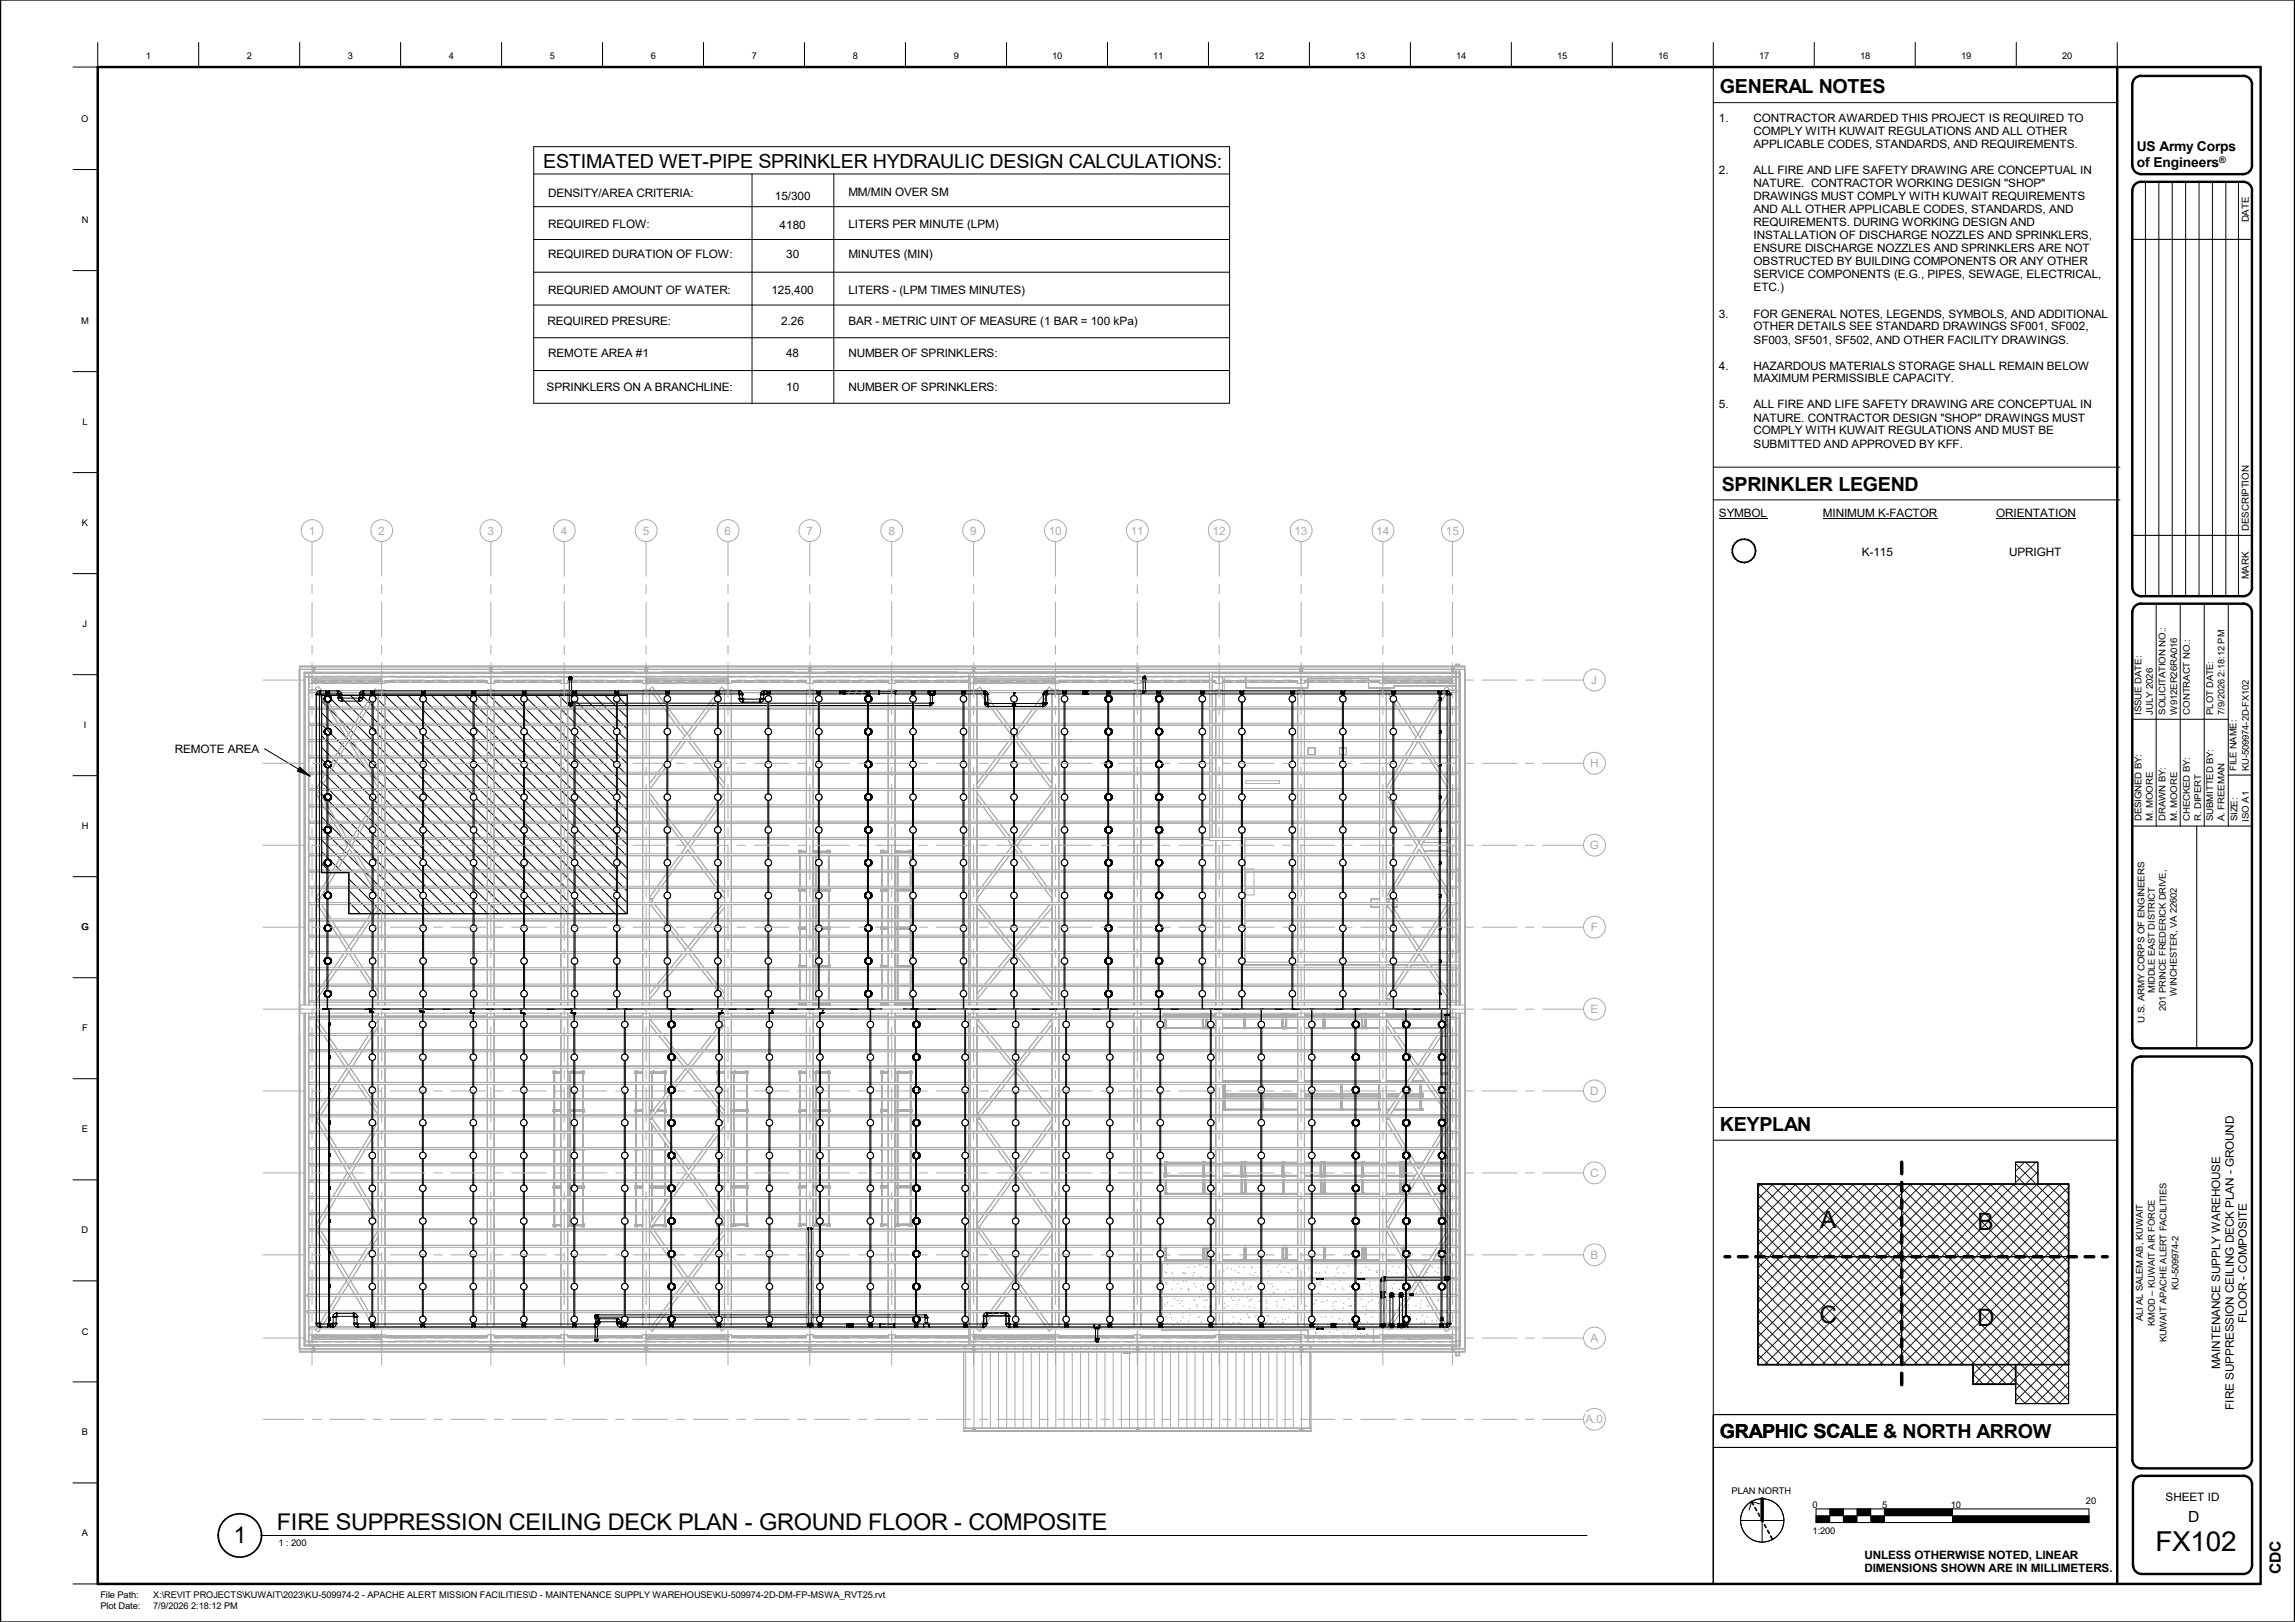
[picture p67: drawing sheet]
<svg xmlns="http://www.w3.org/2000/svg" width="841mm" height="594mm" viewBox="0 0 841 594" stroke-linecap="round" stroke-linejoin="round" font-family="sans-serif">
<defs><g id="words">
<text font-size="10.1" x="789.9" y="567.9">FX102</text>
<g font-size="8.8">
<text x="667" y="449.7">A</text>
<text x="724.7" y="450.6">B</text>
<text x="666.8" y="484.7">C</text>
<text x="724.5" y="485.6">D</text>
</g>
<g font-size="8.4">
<text x="101.5" y="560.4">FIRE SUPPRESSION CEILING DECK PLAN -</text>
<text x="278.2" y="560.4">GROUND FLOOR -</text>
<text x="354.9" y="560.4">COMPOSITE</text>
<text x="85.6" y="565.1">1</text>
</g>
<g font-size="7.1">
<text x="630.3" y="34.1">GENERAL NOTES</text>
<text x="199.1" y="61.6">ESTIMATED WET-PIPE SPRINKLER HYDRAULIC DESIGN CALCULATIONS:</text>
<text x="630.9" y="179.7">SPRINKLER LEGEND</text>
<text x="630.3" y="414.1">KEYPLAN</text>
<text x="630.3" y="526.7">GRAPHIC SCALE</text>
<text x="630.3" y="526.7">GRAPHIC SCALE &amp; NORTH ARROW</text>
</g>
<g font-size="5.6">
<text x="801.8" y="557.4">D</text>
<text x="835.8" y="576.7" transform="rotate(-90 835.8 576.7)">CDC</text>
</g>
<g font-size="5">
<text x="783.1" y="55.5">US Army Corps</text>
<text x="783.1" y="61.3">of Engineers</text>
</g>
<g font-size="4.3">
<text x="310.9" y="71.9">MM/MIN OVER SM</text>
<text x="200.9" y="72.1">DENSITY/AREA CRITERIA:</text>
<text x="283.9" y="73.3">15/300</text>
<text x="200.9" y="83.4">REQUIRED FLOW:</text>
<text x="200.9" y="94.4">REQUIRED DURATION OF FLOW:</text>
<text x="288.1" y="94.4">30</text>
<text x="310.9" y="94.4">MINUTES (MIN)</text>
<text x="282.7" y="107.6">125,400</text>
<text x="200.7" y="119">REQUIRED PRESURE:</text>
<text x="286.3" y="119">2.26</text>
<text x="310.9" y="119">BAR -</text>
<text x="323.4" y="119">METRIC UINT OF MEASURE (1 BAR = 100 kPa)</text>
<text x="288.1" y="130.9">48</text>
<text x="310.9" y="130.9">NUMBER OF SPRINKLERS:</text>
<text x="200.3" y="143.4">SPRINKLERS ON A BRANCHLINE:</text>
<text x="288.1" y="143.4">10</text>
<text x="310.9" y="143.4">NUMBER OF SPRINKLERS:</text>
<text x="813.6" y="501.5" transform="rotate(-90 813.6 501.5)">MAINTENANCE SUPPLY WAREHOUSE</text>
<text x="793.6" y="549.7">SHEET ID</text>
</g>
<g font-size="4.2">
<text x="629.9" y="44.8">1.</text>
<text x="642.6" y="44.8">CONTRACTOR AWARDED THIS PROJECT IS REQUIRED TO</text>
<text x="642.6" y="49.6">COMPLY WITH KUWAIT REGULATIONS AND ALL OTHER</text>
<text x="642.6" y="54.4">APPLICABLE CODES, STANDARDS, AND REQUIREMENTS.</text>
<text x="629.9" y="63.9">2.</text>
<text x="642.6" y="63.9">ALL FIRE AND LIFE SAFETY DRAWING ARE CONCEPTUAL IN</text>
<text x="642.6" y="68.7">NATURE.</text>
<text x="663.7" y="68.7">CONTRACTOR WORKING DESIGN &quot;SHOP&quot;</text>
<text x="642.6" y="73.4">DRAWINGS MUST COMPLY WITH KUWAIT REQUIREMENTS</text>
<text x="285.7" y="83.9">4180</text>
<text x="310.9" y="83.4">LITERS PER MINUTE (LPM)</text>
<text x="642.6" y="78.2">AND ALL OTHER APPLICABLE CODES, STANDARDS, AND</text>
<text x="642.6" y="82.9">REQUIREMENTS. DURING WORKING DESIGN AND</text>
<text x="642.6" y="87.7">INSTALLATION OF DISCHARGE NOZZLES AND SPRINKLERS,</text>
<text x="642.6" y="92.5">ENSURE DISCHARGE NOZZLES AND SPRINKLERS ARE NOT</text>
<text x="642.6" y="97.2">OBSTRUCTED BY BUILDING COMPONENTS OR ANY OTHER</text>
<text x="642.6" y="102">SERVICE COMPONENTS (E.G., PIPES, SEWAGE, ELECTRICAL,</text>
<text x="200.9" y="107.6">REQURIED AMOUNT OF WATER:</text>
<text x="310.9" y="107.6">LITERS -</text>
<text x="329.6" y="107.6">(LPM TIMES MINUTES)</text>
<text x="642.6" y="106.8">ETC.)</text>
<text x="629.9" y="116.3">3.</text>
<text x="642.6" y="116.3">FOR GENERAL NOTES, LEGENDS, SYMBOLS, AND ADDITIONAL</text>
<text x="642.6" y="121">OTHER DETAILS SEE STANDARD DRAWINGS SF001, SF002,</text>
<text x="642.6" y="125.8">SF003, SF501, SF502, AND OTHER FACILITY DRAWINGS.</text>
<text x="200.9" y="130.9">REMOTE AREA #1</text>
<text x="629.9" y="135.3">4.</text>
<text x="642.6" y="135.3">HAZARDOUS MATERIALS STORAGE SHALL REMAIN BELOW</text>
<text x="642.6" y="140.1">MAXIMUM PERMISSIBLE CAPACITY.</text>
<text x="629.9" y="149.6">5.</text>
<text x="642.6" y="149.6">ALL FIRE AND LIFE SAFETY DRAWING ARE CONCEPTUAL IN</text>
<text x="642.6" y="154.4">NATURE. CONTRACTOR DESIGN &quot;SHOP&quot; DRAWINGS MUST</text>
<text x="642.6" y="159.1">COMPLY WITH KUWAIT REGULATIONS AND MUST BE</text>
<text x="642.6" y="163.9">SUBMITTED AND APPROVED BY KFF.</text>
<text x="629.9" y="189.2">SYMBOL</text>
<text x="668" y="189.2">MINIMUM K-FACTOR</text>
<text x="731.6" y="189.2">ORIENTATION</text>
<text x="682.3" y="203.5">K-115</text>
<text x="736.3" y="203.5">UPRIGHT</text>
<text x="64.1" y="275.8">REMOTE AREA</text>
<text x="823.4" y="484.5" transform="rotate(-90 823.4 484.5)">FLOOR - COMPOSITE</text>
<text x="818.6" y="516.3" transform="rotate(-90 818.6 516.3)">FIRE SUPPRESSION CEILING DECK PLAN - GROUND</text>
<text x="683.2" y="570.8">UNLESS OTHERWISE NOTED, LINEAR</text>
<text x="683.2" y="575.8">DIMENSIONS SHOWN ARE IN MILLIMETERS.</text>
</g>
<g font-size="4.2" fill="#ababab">
<text x="113.1" y="195.8">1</text>
<text x="138.6" y="195.8">2</text>
<text x="178.6" y="195.8">3</text>
<text x="205.5" y="195.8">4</text>
<text x="235.5" y="195.8">5</text>
<text x="265.6" y="195.8">6</text>
<text x="295.5" y="195.8">7</text>
<text x="325.5" y="195.8">8</text>
<text x="355.6" y="195.8">9</text>
<text x="384.3" y="195.8">10</text>
<text x="414.4" y="195.8">11</text>
<text x="444.4" y="195.8">12</text>
<text x="474.4" y="195.8">13</text>
<text x="504.4" y="195.8">14</text>
<text x="529.9" y="195.8">15</text>
<text x="583.1" y="250.5">J</text>
<text x="582.7" y="281">H</text>
<text x="582.5" y="311">G</text>
<text x="582.9" y="341">F</text>
<text x="582.8" y="371">E</text>
<text x="582.7" y="401">D</text>
<text x="582.7" y="431">C</text>
<text x="582.8" y="461.1">B</text>
<text x="582.8" y="491.5">A</text>
<text x="581" y="521.3">A.0</text>
</g>
<g font-size="3.5">
<text x="824.1" y="81.4" transform="rotate(-90 824.1 81.4)">DATE</text>
<text x="824.1" y="194.4" transform="rotate(-90 824.1 194.4)">DESCRIPTION</text>
<text x="824.1" y="212.2" transform="rotate(-90 824.1 212.2)">MARK</text>
</g>
<g font-size="3.4">
<text x="53.5" y="21.5">1</text>
<text x="90.5" y="21.5">2</text>
<text x="127.5" y="21.5">3</text>
<text x="164.5" y="21.5">4</text>
<text x="201.5" y="21.5">5</text>
<text x="238.5" y="21.5">6</text>
<text x="275.5" y="21.5">7</text>
<text x="312.5" y="21.5">8</text>
<text x="349.5" y="21.5">9</text>
<text x="385.6" y="21.5">10</text>
<text x="422.6" y="21.5">11</text>
<text x="459.6" y="21.5">12</text>
<text x="496.6" y="21.5">13</text>
<text x="533.7" y="21.5">14</text>
<text x="570.7" y="21.5">15</text>
<text x="607.7" y="21.5">16</text>
<text x="644.7" y="21.5">17</text>
<text x="681.7" y="21.5">18</text>
<text x="718.7" y="21.5">19</text>
<text x="755.7" y="21.5">20</text>
<text x="29.8" y="44.6">O</text>
<text x="29.9" y="81.6">N</text>
<text x="29.8" y="118.6">M</text>
<text x="30.2" y="155.6">L</text>
<text x="30" y="192.6">K</text>
<text x="30.3" y="229.6">J</text>
<text x="784.8" y="261.7" transform="rotate(-90 784.8 261.7)">ISSUE DATE:</text>
<text x="788.9" y="261.7" transform="rotate(-90 788.9 261.7)">JULY 2026</text>
<text x="793.6" y="261.7" transform="rotate(-90 793.6 261.7)">SOLICITATION NO.:</text>
<text x="797.8" y="261.7" transform="rotate(-90 797.8 261.7)">W912ER26RA016</text>
<text x="802.4" y="261.7" transform="rotate(-90 802.4 261.7)">CONTRACT NO.:</text>
<text x="811.1" y="261.7" transform="rotate(-90 811.1 261.7)">PLOT DATE:</text>
<text x="815.2" y="261.7" transform="rotate(-90 815.2 261.7)">7/9/2026 2:18:12 PM</text>
<text x="30.7" y="266.6">I</text>
<text x="819.6" y="282.3" transform="rotate(-90 819.6 282.3)">FILE NAME:</text>
<text x="824.1" y="282.3" transform="rotate(-90 824.1 282.3)">KU-509974-2D-FX102</text>
<text x="29.9" y="303.6">H</text>
<text x="784.8" y="300.8" transform="rotate(-90 784.8 300.8)">DESIGNED BY:</text>
<text x="788.9" y="300.8" transform="rotate(-90 788.9 300.8)">M. MOORE</text>
<text x="793.6" y="300.8" transform="rotate(-90 793.6 300.8)">DRAWN BY:</text>
<text x="797.8" y="300.8" transform="rotate(-90 797.8 300.8)">M. MOORE</text>
<text x="802.4" y="300.8" transform="rotate(-90 802.4 300.8)">CHECKED BY:</text>
<text x="806.6" y="300.8" transform="rotate(-90 806.6 300.8)">R. DIPERT</text>
<text x="811.1" y="300.8" transform="rotate(-90 811.1 300.8)">SUBMITTED BY:</text>
<text x="815.2" y="300.8" transform="rotate(-90 815.2 300.8)">A. FREEMAN</text>
<text x="820" y="300.8" transform="rotate(-90 820 300.8)">SIZE:</text>
<text x="824.1" y="300.9" transform="rotate(-90 824.1 300.9)">ISO A1</text>
<text x="29.8" y="340.6">G</text>
<text x="789.7" y="363.8" transform="rotate(-90 789.7 363.8)">MIDDLE EAST DISTRICT</text>
<text x="797.7" y="364.6" transform="rotate(-90 797.7 364.6)">WINCHESTER, VA 22602</text>
<text x="793.7" y="370.2" transform="rotate(-90 793.7 370.2)">201 PRINCE FREDERICK DRIVE,</text>
<text x="30.1" y="377.6">F</text>
<text x="785.8" y="374.5" transform="rotate(-90 785.8 374.5)">U.S. ARMY CORPS OF ENGINEERS</text>
<text x="30" y="414.7">E</text>
<text x="29.9" y="451.7">D</text>
<text x="798.3" y="472.5" transform="rotate(-90 798.3 472.5)">KU-509974-2</text>
<text x="785.2" y="483.9" transform="rotate(-90 785.2 483.9)">ALI AL SALEM AB, KUWAIT</text>
<text x="789.7" y="485.6" transform="rotate(-90 789.7 485.6)">KMOD – KUWAIT AIR FORCE</text>
<text x="29.9" y="488.8">C</text>
<text x="794" y="491.7" transform="rotate(-90 794 491.7)">KUWAIT APACHE ALERT FACILITIES</text>
<text x="30" y="525.7">B</text>
<text x="634.6" y="547.1">PLAN NORTH</text>
<text x="764.4" y="550.9">20</text>
<text x="664.3" y="552.2">0</text>
<text x="689.7" y="552.2">5</text>
<text x="714.9" y="552.2">10</text>
<text x="30" y="562.7">A</text>
<text x="664.3" y="561.7">1:200</text>
<text x="102.1" y="566.3">1 : 200</text>
<text x="36.8" y="585.4">File Path:</text>
<text x="56.1" y="585.4">X:\REVIT PROJECTS\KUWAIT\2023\KU-509974-2 - APACHE ALERT MISSION FACILITIES\D - MAINTENANCE SUPPLY WAREHOUSE\KU-509974-2D-DM-FP-MSWA_RVT25.rvt</text>
<text x="36.8" y="589.5">Plot Date:</text>
<text x="56.1" y="589.5">7/9/2026 2:18:12 PM</text>
</g>
<text font-size="3.3" x="813.3" y="59.8">®</text>
</g></defs>
<g fill="none" stroke="#ababab" stroke-width=".37">
<path d="M109.6 245.2h427.4v248.8h-427.4zM109.9 244h426.8v251.2h-426.8zM109.9 244.3h426.8M109.9 244.1h426.8M111.9 247.9h.1M111.9 247.9v120.2M113 251.6v3.2M113 256.4v3.2M113.1 247.8h.1M113.1 246.7h.1M113.1 247.9h.1M113.1 247.8h241.9"/>
<path d="M113.1 247.7h3.4M113.1 246.6l-.1 3.5M113.1 246.7h241.9M113.1 253.7h.1M113.1 253.4h.1M113.1 253.3h.1M113.1 253h.1M113.1 259.7h.1M113.1 259.3h.1M113.1 259.2h.1M113.1 259h.1M113.1 258.9h.1"/>
<path d="M113.1 252.8l2.5 .2M113.1 250.3h2.5M113.1 247.8v120.3M113.1 253.7h241.9M113.1 252.9h420.4M113.1 259.6h241.9M113.1 258.9h420.4M114.3 247.9v2.4M114.4 247.9v2.4M114.5 249.3h.9M114.5 249.4h.9M114.5 250.1h.9"/>
<path d="M114.5 248.5l12.2 .2M114.5 245.2l.1 .9M114.5 246.1h.1M114.5 246.1l.1 .1M114.6 244.4h.1M114.6 244.9h.1M114.6 246.1h.1M114.6 244.3v.6h.5v-.6M114.6 246.1v.1M114.6 244.3h.1M114.6 246.2h.1M114.6 244.3l-.1 .1"/>
<path d="M114.6 245.5h.5M114.7 249.6h1M114.8 249.5h.1M114.8 249.6h.1M114.8 249.5h.6M114.8 249.5l-.1 .1M115.1 245.5v.1M115.1 244.3h.1M115.1 244.9h.1M115.1 246.2h.1M115.1 244.4h.1M115.1 246.1h.1"/>
<path d="M115.1 245.2v.9M115.1 246.1v.1M115.4 248.8h.1M115.4 249.4h.1M115.4 249.7h.1M115.4 250.4h.1M115.4 248.8v.7M115.4 249.7v.7M115.4 249.5l3.8 .1M115.4 249.6v.8M115.4 249.5l-.7 .1M115.6 247.8l-3.8 .1"/>
<path d="M115.6 250.3h.1M115.6 253.4v5.6M115.6 259.3v5.6M115.7 249.3h22.9v.6h-22.9zM115.7 249.5l-1 .1M116.7 253.7l3.3 5.3M116.7 251.4l1 1.6-1-1.7-1.1 .7 .6 1M117.9 254.6h112v80h-102.1v-15h-9.9zM118.2 247.7h3.1M118.2 253.7l.9 1.5M120.3 257.1l1.2 1.9M120.4 259.7l3.3 5.2"/>
<path d="M120.7 249.6h3.2M121.9 259.7l3.3 5.2M122.9 247.7h3.2M125.5 249.6h3.2M126.7 250.3l12.7 .1M127.2 248.7l12.2 .1M127.2 250.3l-11.8 .1M127.7 247.7h3.2M130.3 249.6h3.1M132.4 247.7h3.2M133.1 259.7l-3.1 5.2M134.6 259.7l-3.1 5.2"/>
<path d="M135 249.6h5M135.3 255.9l-1.7 3.1M136.1 257.1l-1.1 1.9M136.7 253.7l-.8 1.2M137.2 247.7h3.2M138.2 253.7l-.9 1.4M138.5 252.9l-1-.6-.4 .7M138.6 249.6h1.4M138.6 247.8h2.5M138.6 253h2.5M138.6 250.3h.1M138.6 253.4v5.6"/>
<path d="M138.6 259.3v5.6M138.6 250.3h2.5M139.4 250.4h.1M139.4 249.5h.1M139.4 248.8h.1M139.4 249.7h.1M139.4 249.3h.4M139.4 249.4l.5 .1M139.4 250.1h.5M139.4 248.8v1.6M139.8 247.9v2.4M139.8 248.5l-24.4 .3"/>
<path d="M139.9 247.9v2.4M140 249.6h.1M140 249.7h.1M140 249.5v.2M141.1 250.3h.1M141.1 253.4v5.6M141.1 259.3v5.6M141.2 249.6h3.6M141.2 249.3h37.4v.6h-37.4zM142 247.7h3.2M144.8 247.8h30M146.3 249.6h3.2"/>
<path d="M146.7 247.7h3.2M151.1 249.6h3.2M151.5 247.7h3.2M155.9 249.6h3.1M156.3 247.7h3.1M160.7 249.6h3.1M161 247.7h3.2M165.4 249.6h3.2M165.8 247.7h3.2M170.2 249.6h3.2M170.6 247.7h3.1M174.9 249.6h3.7"/>
<path d="M175.3 247.7h3.2M178.6 247.8h2.5M178.6 253h2.5M178.6 250.3h2.5M178.6 250.3h.1M178.6 253.4v5.6M178.6 259.3v5.6M179.5 244.4h.1M179.5 244.9h.1M179.5 246.1h.1M179.5 245.2l.1 1M179.5 246.1l.1 .1"/>
<path d="M179.6 244.3h.1M179.6 244.9h.1M179.6 244.3v.6M179.6 244.9h.5M179.6 244.3l-.1 .1M179.6 246.2h.1M179.6 245.5l.6 .1M179.8 247.9v2.4M180.1 244.9h.1M180.1 246.2h.1M180.1 244.3l.1 .1M180.1 247.7h3.2"/>
<path d="M180.1 244.3h.1M180.2 244.4h.1M180.2 244.9h.1M180.2 246.1h.1M180.2 244.4v.5M180.2 245.2v.9M180.2 244.9h-.1M180.2 246.1l-.1 .1M181.1 250.3h.1M181.1 253.4v5.6M181.1 259.3v5.6M181.2 249.6h1.8"/>
<path d="M181.2 249.3h24.2v.6h-24.2zM184.6 249.6h3.1M184.8 247.7h3.2M189.4 249.6h3.1M189.6 247.7h3.2M194.1 249.6h3.2M194.4 247.7h3.1M198.9 249.6h3.2M199.1 247.7h3.2M203.6 249.6h1.8M203.9 247.7h3.2M205.5 247.8h2.5"/>
<path d="M205.5 253h2.5M205.5 250.3h2.5M205.5 250.3h.1M205.5 253.4v5.6M205.5 259.3v5.6M206.7 247.9v2.4M206.8 247.9v2.4M208 250.3h.1M208 253.4v5.6M208 259.3v5.6M208.1 249.3h27.4v.6h-27.4zM208.1 249.6h3.4"/>
<path d="M208.7 247.7h3.1M213 249.6h3.2M213.4 247.7h3.2M217.8 249.6h3.2M218.2 247.7h3.2M222.5 249.6h3.2M222.9 247.7h3.2M227.3 249.6h3.2M227.7 247.7h3.2M232.1 249.6h3.4M232.5 247.7h3.1M235.5 247.8h2.5"/>
<path d="M235.5 253h2.5M235.5 250.3h2.5M235.5 250.3h.1M235.5 253.4v5.6M235.5 259.3v5.6M236.4 246.1h.1M236.4 245.2l.1 1M236.5 244.3h.1M236.5 244.9h.1M236.5 244.4h.1M236.5 246.1h.1M236.5 244.3v.6"/>
<path d="M236.5 246.1l.1 .1M236.6 245.5h.5M236.6 249.5h.1M236.6 249.7h.1M236.6 249.5l4.8 .1M236.6 249.5v.2M236.7 247.9v2.4M236.8 247.9v2.4M236.9 249.3h.3M236.9 249.4h.3M237 244.3l.1 .1M237 245.5l.1 .1"/>
<path d="M237 244.3h.1M237 244.9h.1M237 246.2h.1M237.1 244.4h.1M237.1 244.9h.1M237.1 246.1h.1M237.1 244.3v.6h-.6M237.1 245.2v.9M237.1 244.9h-.1M237.1 246.1l-.1 .1M237.2 249.5h.1M237.2 249.7h.1"/>
<path d="M237.2 248.8h.1M237.2 250.4h.1M237.2 248.8v.7M237.2 249.7v.7M237.2 247.7h3.2M237.3 250.4h.1M237.3 248.8l29.3-.3v1.6h-.3M237.3 250.4h28.9M237.3 248.8v1.6M238 250.3h.1M238 253.4v5.6M238 259.3v5.6"/>
<path d="M238.1 249.3h27.3v.6h-27.3zM238.1 249.6l-1.5 .1M238.5 253l-.5-.6 1.1-.8 1 1.4M239 253.7l4 5.3M240.6 253.7l3.9 5.3M242 247.7h3.2M243 249.6h3.2M243.5 259.7l3.9 5.2M245.1 259.7l3.9 5.2M246.8 247.7h3.1M247.8 249.6h3.2M251.5 247.7h3.2"/>
<path d="M252.6 249.6h3.1M256.3 247.7h3.2M257.3 249.6h3.2M258.4 259.7l-3.8 5.2M260 259.7l-3.9 5.2M261 247.7h3.2M262.1 249.6h4.8M262.2 256.8l-1.6 2.2M262.9 253.7l-3.9 5.3M263.4 253l1.1-1.4 1 .8-.5 .6M264.5 253.7l-.9 1.2M265.4 249.6h1.5"/>
<path d="M265.5 247.8h2.5M265.5 253h2.5M265.5 250.3h2.5M265.5 250.3h.1M265.5 253.4v5.6M265.5 259.3v5.6M265.8 247.7h3.2M266.3 248.8h.1M266.3 250.4h.1M266.3 249.4h.3M266.3 248.8l-29.4-.3v1.6h.3M266.3 248.8v.8"/>
<path d="M266.3 249.6l-.1 .8M266.3 249.5h.1M266.3 249.7h.1M266.3 249.3h.3M266.3 249.7v.7M266.3 248.8v.7M266.7 247.9v2.4M266.9 249.7h.1M266.9 249.6h.1M268 250.3h.1M268 253.4v5.6M268 259.3v5.6"/>
<path d="M268.1 249.3h27.3v.6h-27.3zM268.1 249.6h3.3M270.6 247.7h3.1M273 249.6h3.2M275.3 247.7h3.2M277.8 249.6h3.2M280.1 247.7h3.2M282.6 249.6h3.1M284.9 247.7h3.1M287.3 249.6h3.2M289.6 247.7h3.2M292.1 249.6h3.3"/>
<path d="M294.4 247.7h3.2M295.5 247.8h2.5M295.5 253h2.5M295.5 250.3h2.5M295.5 250.3h.1M295.5 253.4v5.6M295.5 259.3v5.6M296.5 244.4h.1M296.5 244.9h.1M296.5 246.1h.1M296.5 244.3v.6M296.5 245.2v.9"/>
<path d="M296.5 244.9h.6M296.5 245.5l.6 .1M296.5 246.1v.1M296.5 244.3h.1M296.5 244.3v.1M296.5 245.5v.1M296.7 247.9v2.4M296.8 247.9v2.4M297 245.5l.1 .7M297 244.3h.1M297.1 244.3h.1M297.1 244.9h.1"/>
<path d="M297.1 244.4h.1M297.1 246.1h.1M297.1 244.4v.5M297.1 244.3v.6M297.1 246.1l-.1 .1M297.1 245.2v.9M298 250.3h.1M298 253.4v5.6M298 259.3v5.6M298.1 249.3h27.4v.6h-27.4zM298.1 249.6h3.4M299.1 247.7h3.2"/>
<path d="M303 249.6h3.2M303.9 247.7h3.2M307.8 249.6h3.2M308.7 247.7h3.1M312.5 249.6h3.2M313.4 247.7h3.2M317.3 249.6h3.2M318.2 247.7h3.2M322.1 249.6h3.4M323 247.7h3.1M325.5 247.8h2.5M325.5 253h2.5"/>
<path d="M325.5 250.3h2.5M325.5 250.3h.1M325.5 253.4v5.6M325.5 259.3v5.6M326.7 247.9v2.4M326.8 247.9v2.4M327.7 247.7h3.2M328 250.3h.1M328 253.4v5.6M328 259.3v5.6M328.1 249.6h3.1M330.3 247.8h22.9"/>
<path d="M332.5 247.7h3.2M332.8 249.6h3.2M337.3 247.7h3.1M337.6 249.6h3.1M342 247.7h3.2M342.3 249.6h3.2M346.8 247.7h3.2M347.1 249.6h3.2M351.5 247.7h3.5M351.9 249.6h3.1M355 253v-6.4h-243.2v121.5M355 249.3h-26.9v.6h26.9"/>
<path d="M355 253.3v5.7M355 259.2v5.7M355.5 253v-6.4h87.8v6.4M355.5 253.3v5.7M355.5 259.2v5.7M355.5 252.8l2.5 .2M355.5 250.3h2.5M355.5 247.8h87.8M355.5 247.7h2.6M355.5 246.7h87.8M355.5 253.7h87.8M355.5 259.6h87.8"/>
<path d="M356.4 246.1h.1M356.4 245.2l.1 1M356.4 246.1l.1 .1M356.5 244.3h.1M356.5 244.9h.1M356.5 244.4h.1M356.5 246.1h.1M356.5 244.3v.6M356.5 246.2h.1M356.5 245.5h.6M356.7 249.5h.1M356.7 249.7h.1"/>
<path d="M356.7 249.5l4.7 .1M356.7 249.5v.2M356.7 247.9v2.4M357 244.3l.1 .1M357 245.5l.1 .1M357 244.3h.1M357 244.9h.1M357 246.2h.1M357.1 244.4h.1M357.1 244.9h.1M357.1 246.1h.1M357.1 244.3v.6h-.6"/>
<path d="M357.1 245.2v.9M357.1 244.9h-.1M357.1 246.1l-.1 .1M357.2 249.5h.1M357.2 249.7h.1M357.2 249.7l.1 .7M357.3 248.8h.1M357.3 249.5h.1M357.3 249.7h.1M357.3 250.4h.1M357.3 249.4h-.4v.7h.4M357.3 248.8l29.3-.3v1.6h-.3"/>
<path d="M357.3 248.8l-.1 .7M357.3 248.8v.8M357.3 249.6v.8M357.3 250.4h28.9M358 247.8l-2.5 .1M358 250.3h.1M358 253.4v5.6M358 259.3v5.6M358.1 249.6l-1.4 .1M358.1 249.3h27.3v.6h-27.3zM358.5 253l-.4-.6 1-.8 1 1.4M359 253.7l4 5.3"/>
<path d="M359.7 247.7h3.2M360.6 253.7l3.9 5.3M363.1 249.6h3.1M363.5 259.7l3.9 5.2M364.5 247.7h3.2M365.1 259.7l3.9 5.2M367.8 249.6h3.2M369.2 247.7h3.2M372.6 249.6h3.2M374 247.7h3.2M377.3 249.6h3.2M378.5 259.7l-3.9 5.2"/>
<path d="M378.8 247.7h3.1M380 259.7l-3.9 5.2M382.1 249.6h4.8M382.9 253.7l-3.9 5.3M383.5 253l1-1.4 1 .8-.4 .6M383.5 247.7h3.2M384.5 253.7l-3.9 5.3M385.4 249.6h1.5M385.5 247.8h2.5M385.5 253h2.5M385.5 250.3h2.5M385.5 250.3h.1"/>
<path d="M385.5 253.4v5.6M385.5 259.3v5.6M386.3 248.8h.1M386.3 250.4h.1M386.3 249.7h.1M386.3 248.8l-29.3-.3-.1 .8h.4M386.3 249.4h.3M386.3 248.8v.8M386.3 249.7v.7M386.3 249.6l-.1 .8M386.3 249.5h.1M386.3 248.8v.7"/>
<path d="M386.3 249.3h.3M386.8 247.9v2.4M386.9 249.5h.1M386.9 249.7h.1M388 250.3h.1M388 253.4v5.6M388 259.3v5.6M388.1 249.6h3.4M388.1 249.3h27.4v.6h-27.4zM388.3 247.7h3.2M390.4 247.8h22.8M393.1 249.6h3.1"/>
<path d="M393.1 247.7h3.1M397.8 249.6h3.2M397.8 247.7h3.2M402.6 249.6h3.2M402.6 247.7h3.2M407.3 249.6h3.2M407.3 247.7h3.2M412.1 249.6h3.4M412.1 247.7h3.2M415.5 247.8h2.5M415.5 253h2.5M415.5 250.3h2.5"/>
<path d="M415.5 250.3h.1M415.5 253.4v5.6M415.5 259.3v5.6M416.5 244.4h.1M416.5 244.9h.1M416.5 246.1h.1M416.5 244.9h.6M416.5 245.5l.6 .1M416.5 245.2v1M416.5 246.1l.1 .1M416.5 244.3h.1M416.5 244.3v.6"/>
<path d="M416.5 244.3v.1M416.6 245.5l-.1 .1M416.7 247.9v2.4M416.8 247.9v2.4M416.9 247.7h3.1M417 245.5l.1 .6M417.1 244.3h.1M417.1 244.9h.1M417.1 244.4h.1M417.1 246.1h.1M417.1 244.4v.5M417.1 244.3v.6"/>
<path d="M417.1 244.9h-.1M417.1 246.1l-.1 .1M417.1 245.2v.9M418 250.3h.1M418 253.4v5.6M418 259.3v5.6M418.1 249.6h2.3M421.6 247.7h3.2M421.9 249.6h3.2M426.4 247.7h3.2M426.7 249.6h3.2M431.2 247.7h3.1"/>
<path d="M431.5 249.6h3.1M435.9 247.7h3.2M436.2 249.6h3.2M440.7 247.7h2.6M441 249.6h2.3M443.3 253.3v5.7M443.3 259.2v5.7M443.3 249.3h-25.2v.6h25.2M444.2 253v-6.4h90.5l.1 121.5M444.2 253.3v5.7M444.2 259.2v5.7M444.2 247.8h89.3"/>
<path d="M444.2 249.6h1.3M444.2 249.3h1.3v.6h-1.3M444.2 247.7h3.4M444.2 246.7h89.3M444.2 253.7h89.3M444.2 259.6h89.3M445.5 247.8l2.5 .1M445.5 250.3h2.5M445.5 250.3h.1M445.5 253.4v5.6M445.5 259.3v5.6M446.7 247.9v2.4"/>
<path d="M446.8 247.9v2.4M448 252.8l-2.5 .2M448 247.8v5.2M448 253.4v5.6M448 259.3v5.6M448.1 249.3h27.4v.6h-27.4zM448.1 249.6h3.4M448.6 247.8v1.5M448.6 249.9v3.1M448.6 253.7v5.3M448.6 259.7v.4h-.6M449.2 247.7h3.1"/>
<path d="M453.1 249.6h3.1M453.9 247.7h3.2M456.5 247.8v1.5M456.5 249.9v2.1h22.8v-2.1M457.8 249.6h3.2M458.7 247.7h3.2M462.6 249.6h3.2M463.5 247.7h3.1M467.4 249.6h3.1M468.2 247.7h3.2M472.1 249.6h3.4M473 247.7h3.2"/>
<path d="M475.5 247.8h2.5M475.5 253h2.5M475.5 250.3h2.5M475.5 250.3h.1M475.5 253.4v5.6M475.5 259.3v5.6M476.5 244.4h.1M476.5 244.9h.1M476.5 246.1h.1M476.5 245.2v.9M476.5 246.1v.1M476.5 244.3h.1"/>
<path d="M476.5 244.3v.6M476.5 246.2h.1M476.5 245.5h.6M476.5 244.3v.1M476.8 247.9v2.4M477 244.3h.1M477 245.5l.1 .1M477.1 244.9h.1M477.1 246.1v.1M477.1 244.3v.1M477.1 244.4h.1M477.1 246.1h.1"/>
<path d="M477.1 244.3v.6h-.6M477.1 245.2v.9M477.1 246.1l-.1 .1M477.7 247.7h3.2M478 250.3h.1M478 253.4v5.6M478 259.3v5.6M478.1 249.3h27.4v.6h-27.4zM478.1 249.6h3.4M479.3 249.3v-.8h22.2v.8M482.5 247.7h3.2M483.1 249.6h3.1"/>
<path d="M487.3 247.7h3.1M487.8 249.6h3.2M492 247.7h3.2M492.6 249.6h3.2M496.8 247.7h3.2M497.3 249.6h3.2M501.5 249.9v2.1h9.4v-.8h22.6M501.6 247.7h3.1M502.1 249.6h3.4M505.5 247.8h2.5M505.5 250.3h.1M505.5 253h2.5"/>
<path d="M505.5 253.4v5.6M505.5 259.3v5.6M505.5 250.3h2.5M506.3 247.7h3.2M506.6 249.5h.1M506.6 249.6h.1M506.6 249.5v.2M506.6 249.7h.1M506.8 247.9v2.4M506.9 249.3h.3M506.9 249.4h.3M507.2 249.7h.1"/>
<path d="M507.2 248.8h.1M507.2 249.5h.1M507.2 250.4h.1M507.2 249.7v.7M507.2 249.5h-.6M507.2 248.8v.7M507.2 249.6v.8M507.2 249.5l4.4 .1M507.2 248.8l24.8-.3v.8h-.6M507.2 249.5l-.6 .1M508 250.3h.1M508 253.4v5.6"/>
<path d="M508 259.3v5.6M508.1 249.3h22.9v.6h-22.9zM508.1 249.6l-1.5 .1M508.1 249.5l-1.5 .1M508.2 253l-.1-.2 1-.7 .6 .9M508.6 253.7l1 1.6M510.1 253.7l.7 1.1M510.8 257.1l1.1 1.9M511.1 247.7h3.2M511.8 256.3l1.6 2.7M512.4 259.7l3.3 5.2M513.2 249.6h3.2"/>
<path d="M513.9 259.7l3.2 5.2M515.9 247.7h3.1M517.9 249.6h3.2M518.9 248.7l-12-.2v1.6h.3M518.9 250.3l12.4 .1M519.3 248.7l12.1 .1M519.3 250.3l-12.1 .1M520.6 247.7h3.2M522.7 249.6h3.2M525.1 259.7l-3.1 5.2M525.4 247.7h3.2M526.6 259.7l-3.1 5.2"/>
<path d="M527.5 249.6h4.5M528.6 253.7l-3.1 5.3M530.1 253.7l-3.1 5.3M530.1 247.7h3.4M531 249.6h1M531 252.2l-.5 .8 .5-.9-1.1-.6-.9 1.5M531 247.8l3.8 .1M531 250.3h2.5M531 250.3h.1M531 253.4v5.6M531 259.3v5.6M531.3 250.4h.1"/>
<path d="M531.3 249.6v.8M531.4 249.5h.1M531.4 248.8h.1M531.4 249.7h.1M531.4 249.4h.6v.7h-.6M531.4 248.8l-.1 .8M531.4 248.8v.7M532 246.1h.1M532 249.7h.1M532 245.2v.9M532 246.1v.1M532 244.3h.1"/>
<path d="M532 244.9h.1M532 244.4h.1M532 249.6h.1M532 244.3v.6M532 244.9h.6M532 246.1l.1 .1M532.1 245.5l.5 .1M532.3 247.9v2.4M532.6 244.9h.1M532.6 244.3h.1M532.6 244.3v.6M532.6 244.3v.1"/>
<path d="M532.6 244.4h.1M532.6 246.1h.1M532.6 245.2v1M533.5 246.7h.1M533.5 247.8h.1M533.5 247.9h.1M533.5 243.3h.1M533.5 252.9h.1M533.5 253.3h.1M533.5 253.4h.1M533.5 253.7h.1M533.5 258.9h.1"/>
<path d="M533.5 259h.1M533.5 259.2h.1M533.5 259.3h.1M533.5 259.7h.1M533.5 252.8l-2.5 .2M533.5 243.3v.7M533.5 245.2v1M533.5 246.6v105.8M533.5 243.3h1.3M533.6 243.3v.7M533.6 245.2v1M533.6 246.6v5.2"/>
<path d="M533.6 253.3v3.2M533.6 258.1v3.2M534.7 247.9h.1M534.7 243.3h.1M534.7 243.3v.7M534.7 245.2v1M113 261.2v3.1M113 265.9v3.2M113 270.7v3.2M113 275.5v3.1M113.1 265.6h.1M113.1 265.3h.1"/>
<path d="M113.1 265.2h.1M113.1 264.9h.1M113.1 271.6h.1M113.1 271.3h.1M113.1 271.2h.1M113.1 270.9h.1M113.1 277.6h.1M113.1 277.3h.1M113.1 277.2h.1M113.1 276.9h.1M113.1 265.6h241.9M113.1 264.9h420.4"/>
<path d="M113.1 271.6h241.9M113.1 270.8h420.4M113.1 277.6h241.9M113.1 276.9h420.4M115.6 265.3v5.6M115.6 271.3v5.6M115.6 277.3v5.5M122.6 277.6l-1.4 2.3M124 277.6l-3.1 5.2M124.2 265.6l2.8 4.5-.5 .8 3.1-5.3M125.7 265.6l3.3 5.3M126.1 271.6l-3.1 5.3"/>
<path d="M127.6 271.6l-3.1 5.3M127.9 271.6l3.3 5.3M129.4 271.6l3.3 5.3M131.1 265.6l-2.6 4.5M131.7 277.6l3.3 5.2M133.2 277.6l3.3 5.2M138.6 265.3v5.6M138.6 271.3v5.6M138.6 277.3v5.5M141.1 265.3v5.6M141.1 271.3v5.6M141.1 277.3v5.5"/>
<path d="M178.6 265.3v5.6M178.6 271.3v5.6M178.6 277.3v5.5M181.1 265.3v5.6M181.1 271.3v5.6M181.1 277.3v5.5M205.5 265.3v5.6M205.5 271.3v5.6M205.5 277.3v5.5M208 265.3v5.6M208 271.3v5.6M208 277.3v5.5"/>
<path d="M235.5 265.3v5.6M235.5 271.3v5.6M235.5 277.3v5.5M238 265.3v5.6M238 271.3v5.6M238 277.3v5.5M243.4 279.9l-2.2 2.9M245.1 277.6l-1 1.2M246.7 277.6l-1.3 1.6M247.9 265.6l3.1 4.1-.9 1.2 3.9-5.3-2.2 3M249.5 271.6l-3.9 5.3M249.6 265.6l3.8 5.3-.8-1.2 3-4.1"/>
<path d="M251.1 271.6l-3.9 5.3M251.7 270.9h.2M252.4 271.6l3.9 5.3M254 271.6l3.9 5.3M256.9 277.6l3.9 5.2M258.4 277.6l4 5.2M265.5 265.3v5.6M265.5 271.3v5.6M265.5 277.3v5.5M268 265.3v5.6M268 271.3v5.6M268 277.3v5.5"/>
<path d="M295.5 265.3v5.6M295.5 271.3v5.6M295.5 277.3v5.5M298 265.3v5.6M298 271.3v5.6M298 277.3v5.5M325.5 265.3v5.6M325.5 271.3v5.6M325.5 277.3v5.5M328 265.3v5.6M328 271.3v5.6M328 277.3v5.5"/>
<path d="M355 265.2v5.7M355 271.2v5.7M355 277.2v5.6M355.5 265.2v5.7M355.5 271.2v5.7M355.5 277.2v5.6M355.5 265.6h87.8M355.5 271.6h87.8M355.5 277.6h87.8M358 265.3v5.6M358 271.3v5.6M358 277.3v5.5"/>
<path d="M365.1 277.6l-3.9 5.2M366.7 277.6l-3.9 5.2M368 265.6l3 4.1-.9 1.2 1.3-1.7M369.5 265.6l1.2 1.6M369.5 271.6l-3.9 5.3M371.1 271.6l-3.9 5.3M371.7 270.9h.2M372.4 271.6l3.9 5.3M374 271.6l3.9 5.3M374 265.6l-1.3 1.8M375.6 265.6l-3 4.1 .9 1.2-1.4-1.8M376.9 277.6l3.9 5.2z"/>
<path d="M378.5 277.6l3.9 5.2M385.5 265.3v5.6M385.5 271.3v5.6M385.5 277.3v5.5M388 265.3v5.6M388 271.3v5.6M388 277.3v5.5M415.5 265.3v5.6M415.5 271.3v5.6M415.5 277.3v5.5M418 265.3v5.6M418 271.3v5.6"/>
<path d="M418 277.3v5.5M443.3 265.2v5.7M443.3 271.2v5.7M443.3 277.2v5.6M444.2 265.2v5.7M444.2 271.2v5.7M444.2 277.2v5.6M444.2 260.1h1.3M444.2 265.6h89.3M444.2 271.6h89.3M444.2 277.6h89.3M445.5 265.3v5.6"/>
<path d="M445.5 271.3v5.6M445.5 277.3v5.5M448 265.3v5.6M448 271.3v5.6M448 277.3v5.5M475.5 265.3v5.6M475.5 271.3v5.6M475.5 277.3v5.5M478 265.3v5.6M478 271.3v5.6M478 277.3v5.5M479.4 273.9h2.5v2.5h-2.5z"/>
<path d="M490.9 273.9h2.5v2.5h-2.5zM505.5 265.3v5.6M505.5 271.3v5.6M505.5 277.3v5.5M508 265.3v5.6M508 271.3v5.6M508 277.3v5.5M514.5 277.6l-3.1 5.2M516 277.6l-3.1 5.2M516.1 265.6l2.8 4.5-.4 .8 3-5.3M517.6 265.6l3.3 5.3M518 271.6l-3.1 5.3"/>
<path d="M519.5 271.6l-3.1 5.3M519.9 271.6l3.3 5.3M521.4 271.6l3.3 5.3M523 265.6l-2.6 4.5M523.6 277.6l3.3 5.2M525.1 277.6l3.3 5.2M531 278.2v2.8M531 265.3v5.6M531 271.3v5.6M531 277.3v5.5M533.5 264.9h.1M533.5 265.2h.1"/>
<path d="M533.5 265.3h.1M533.5 265.6h.1M533.5 270.9h.1M533.5 271.2h.1M533.5 271.3h.1M533.5 271.6h.1M533.5 276.9h.1M533.5 277.2h.1M533.5 277.3h.1M533.5 277.6h.1M533.6 262.8v3.2M533.6 267.6v3.2"/>
<path d="M533.6 272.4v3.1M533.6 277.2v3.1M113 280.2v3.2M113 285v3.2M113 289.7v3.2M113 294.5v3.2M113 299.3v3.1M113.1 283.5h.1M113.1 283.3h.1M113.1 283.1h.1M113.1 282.8h.1M113.1 289.5h.1"/>
<path d="M113.1 289.2h.1M113.1 289.1h.1M113.1 288.8h.1M113.1 295.5h.1M113.1 295.2h.1M113.1 295.1h.1M113.1 294.8h.1M113.1 295.5h241.9M113.1 283.5h241.9M113.1 282.8h420.4M113.1 289.5h241.9M113.1 288.8h420.4"/>
<path d="M113.1 294.8h420.4M115.6 283.3v5.5M115.6 289.2v5.6M115.6 295.2v5.5M116.9 289.5l.1 .1M117 289.6h.1M117 289.5v.1M118.3 294.8l-2.4-4.2 1.1-.6 2.8 4.8M118.8 295.5l3.1 5.2M119 283.5l-3 5.3M120.3 295.5l3.1 5.2M120.5 283.5l-3.1 5.3"/>
<path d="M120.5 281.1l-1 1.7M135.4 283.5l3.2 5.1M135.9 295.5l-3.1 5.2M136.9 283.5l1.7 2.7M137.4 295.5l-3.1 5.2M138.6 283.3v5.5M138.6 289.2v5.6M138.6 295.2v5.5M138.6 293.5l-.8 1.3M138.6 291l-2.2 3.8M141.1 283.3v5.5M141.1 289.2v5.6"/>
<path d="M141.1 295.2v5.5M178.6 283.3v5.5M178.6 289.2v5.6M178.6 295.2v5.5M181.1 283.3v5.5M181.1 289.2v5.6M181.1 295.2v5.5M205.5 283.3v5.5M205.5 289.2v5.6M205.5 295.2v5.5M208 283.3v5.5M208 289.2v5.6"/>
<path d="M208 295.2v5.5M235.5 283.3v5.5M235.5 289.2v5.6M235.5 295.2v5.5M238 283.3v5.5M238 289.2v5.6M238 295.2v5.5M238 292.5l1.7 2.3M238 290.4l3.3 4.4M240.2 295.5l4 5.2M240.6 283.5l-2.6 3.5M241.9 295.5l3.9 5.2"/>
<path d="M242.2 283.5l-3.9 5.3M244.1 281.1l-1.4 1.7M261.9 295.5l-3.8 5.2M262.8 285.5l-1.5-2 4 5.3-2.5-3.3M262.9 283.5l2.6 3.5M263.4 295.5l-3.7 5.2M263.7 293l-1.3 1.8M265.5 283.3v5.5M265.5 289.2v5.6M265.5 295.2v5.5M265.5 292.6l-1.6 2.2M265.5 290.4l-1.3 1.8"/>
<path d="M268 283.3v5.5M268 289.2v5.6M268 295.2v5.5M295.5 283.3v5.5M295.5 289.2v5.6M295.5 295.2v5.5M298 283.3v5.5M298 289.2v5.6M298 295.2v5.5M325.5 283.3v5.5M325.5 289.2v5.6M325.5 295.2v5.5"/>
<path d="M328 283.3v5.5M328 289.2v5.6M328 295.2v5.5M355 283.1v5.7M355 289.1v5.7M355 295.1v5.6M355.5 283.1v5.7M355.5 289.1v5.7M355.5 295.1v5.6M355.5 295.5h87.8M355.5 283.5h87.8M355.5 289.5h87.8"/>
<path d="M358 283.3v5.5M358 289.2v5.6M358 295.2v5.5M358 290.4l3.3 4.4M358 292.5l1.7 2.3M360.3 295.5l3.9 5.2M360.6 283.5l-2.6 3.5M361.9 295.5l3.9 5.2M362.2 283.5l-3.9 5.3M381.3 283.5l3.9 5.3M381.7 295.5l-3.9 5.2M382.9 283.5l2.6 3.5"/>
<path d="M383.3 295.5l-4 5.2M385.5 283.3v5.5M385.5 289.2v5.6M385.5 295.2v5.5M385.5 290.4l-3.3 4.4M385.5 292.5l-1.7 2.3M388 283.3v5.5M388 289.2v5.6M388 295.2v5.5M415.5 283.3v5.5M415.5 289.2v5.6M415.5 295.2v5.5"/>
<path d="M418 283.3v5.5M418 289.2v5.6M418 295.2v5.5M443.3 283.1v5.7M443.3 289.1v5.7M443.3 295.1v5.6M444.2 283.1v5.7M444.2 289.1v5.7M444.2 295.1v5.6M444.2 295.5h89.3M444.2 283.5h89.3M444.2 289.5h89.3"/>
<path d="M445.5 283.3v5.5M445.5 289.2v5.6M445.5 295.2v5.5M448 283.3v5.5M448 289.2v5.6M448 295.2v5.5M456.5 286h12.4v1h-12.4zM475.5 283.3v5.5M475.5 289.2v5.6M475.5 295.2v5.5M478 283.3v5.5M478 289.2v5.6"/>
<path d="M478 295.2v5.5M505.5 283.3v5.5M505.5 289.2v5.6M505.5 295.2v5.5M508 283.3v5.5M508 289.2v5.6M508 295.2v5.5M508 290.5l.9-.5 .8 1.3M508 291l2.3 3.8M508.8 289.5l.1 .1M508.9 289.6h.1M508.9 289.5v.1"/>
<path d="M510.7 295.5l3.2 5.2M510.8 293.2l1 1.6M511 283.5l-3 5M512.2 295.5l3.1 5.2M512.4 283.5l-3 5.3M527.4 283.5l3.2 5.3M527.9 295.5l-3.2 5.2M528.9 283.5l2.1 3.5M529.3 295.5l-3.1 5.2M531 283.3v5.5M531 289.2v5.6M531 295.2v5.5"/>
<path d="M531 292.7l-1.2 2.1M531 290.2l-2.7 4.6M533.5 282.8h.1M533.5 283.1h.1M533.5 283.3h.1M533.5 283.5h.1M533.5 288.8h.1M533.5 289.1h.1M533.5 289.2h.1M533.5 289.5h.1M533.5 294.8h.1M533.5 295.1h.1"/>
<path d="M533.5 295.2h.1M533.5 295.5h.1M533.6 281.9v3.2M533.6 286.7v3.2M533.6 291.4v3.2M533.6 296.2v3.2M534.4 295.4l.1 .1M534.4 290.5h.4M534.4 295.3h.4M534.4 290.8h.4M534.4 290.4v5.2l.4-.1M534.5 290.5h.1"/>
<path d="M534.5 295.5h.1M534.5 290.5v.1M534.5 290.5l-.1 .1M534.8 295.4h.1M534.8 290.7h.1M534.8 295.5h.1M534.8 290.5h.1M534.8 290.6h.1M113 304v3.2M113 308.8v3.2M113 313.6v3.1M113 318.3v3.2"/>
<path d="M113.1 301.5h.1M113.1 301.2h.1M113.1 301h.1M113.1 300.7h.1M113.1 307.4h.1M113.1 307.1h.1M113.1 307h.1M113.1 306.7h.1M113.1 313.4h.1M113.1 313.1h.1M113.1 313h.1M113.1 312.7h.1"/>
<path d="M113.1 319.4h.1M113.1 319.1h.1M113.1 318.9h.1M113.1 318.6h.1M113.1 301.5h241.9M113.1 300.7h420.4M113.1 307.4h241.9M113.1 306.7h420.4M113.1 313.4h241.9M113.1 312.7h420.4M113.1 319.4h241.9M113.1 318.6h420.4"/>
<path d="M115.6 301.2v5.5M115.6 307.1v5.6M115.6 313.4v5.2M115.6 319.4v5.2M121.6 319.4l-3.2 5.2M122.3 301.5l3.2 5.2M123.1 319.4l-3.2 5.2M123.8 301.5l3.2 5.2M125.2 313.4l-3.2 5.2M125.9 307.4l1.4 2.4-1.7 2.9 3.2-5.3-.7 1.2-.7-1.2 3.2 5.3-1.8-2.9 1.5-2.4M126.7 313.4l-3.2 5.2M127.1 312.7l1-1.7 1 1.7"/>
<path d="M129.5 313.4l3.2 5.2M131 313.4l3.2 5.2M132.3 301.5l-3.1 5.2M133.1 319.4l3.1 5.2M133.8 301.5l-3.1 5.2M134.6 319.4l3.1 5.2M138.6 301.2v5.5M138.6 307.1v5.6M138.6 313.4v5.2M138.6 319.4v5.2M141.1 301.2v5.5M141.1 307.1v5.6"/>
<path d="M141.1 313.4v5.2M141.1 319.4v5.2M178.6 301.2v5.5M178.6 307.1v5.6M178.6 313.4v5.2M178.6 319.4v5.2M181.1 301.2v5.5M181.1 307.1v5.6M181.1 313.4v5.2M181.1 319.4v5.2M205.5 301.2v5.5M205.5 307.1v5.6"/>
<path d="M205.5 313.4v5.2M205.5 319.4v5.2M208 301.2v5.5M208 307.1v5.6M208 313.4v5.2M208 319.4v5.2M235.5 301.2v5.5M235.5 307.1v5.6M235.5 313.4v5.2M235.5 319.4v5.2M238 301.2v5.5M238 307.1v5.6"/>
<path d="M238 313.4v5.2M238 319.4v5.2M244.7 301.5l4 5.2M244.7 319.4l-3.7 5.2M246.3 301.5l3.9 5.2M246.3 319.4l-3.8 5.2M249 313.4l-3.8 5.2M249.2 307.4l2.1 2.8-1.8 2.5 2.6-3.5M250.6 313.4l-3.8 5.2M250.8 307.4l3.9 5.3M251.1 312.7l1-1.4 1.1 1.4M253.3 307.4l-1.2 1.7"/>
<path d="M253.7 313.4l3.9 5.2zM254.8 307.4l-1.9 2.8M255.3 313.4l3.9 5.2M257.6 301.5l-3.8 5.2M258.1 319.4l4 5.2M259.2 301.5l-3.8 5.2M259.8 319.4l3.9 5.2M265.5 301.2v5.5M265.5 307.1v5.6M265.5 313.4v5.2M265.5 319.4v5.2M268 301.2v5.5"/>
<path d="M268 307.1v5.6M268 313.4v5.2M268 319.4v5.2M292.8 312.3l.2 .2M292.8 311.7v-.3h.9v.3M293 312.3h.1M293 311.7h.1M293 311.9h.1M293 311.7v.6M293 312.2h.1M293 312h.1M293 311.7v1"/>
<path d="M293 313.4v5.2M293 319.4v5.2M293.1 311.9h.1M293.1 312h-.1M293.2 312.2h.1M293.2 311.7h.1M293.2 311.7l2.3 .1M293.2 311.7v.1M293.2 312.1h.1M293.2 311.8h.1M293.2 312.1v.1M293.3 312.3v.4"/>
<path d="M293.3 313.4v5.2M293.3 319.4v5.2M293.3 312.2h.1M293.3 311.7l.1 .4M293.4 311.8h.1M293.4 312.1h.1M293.5 311.7v.1M293.5 312.1v.1M293.7 311.7h.1M293.7 312.3h.1M293.7 311.7h-1v.6l2.8-.1M295.5 312.1l-2.3 .1"/>
<path d="M295.5 301.2v5.5M295.5 307.1v5.6M295.5 313.4v5.2M295.5 319.4v5.2M298 312h.1M298 311.9h.1M298 311.7h.1M298 312.2h.1M298 301.2v5.5M298 307.1v5.6M298 313.4v5.2M298 319.4v5.2"/>
<path d="M298.1 312.3h.1M298.1 311.7h.1M298.1 311.7v.6M298.8 311.7h.1M298.8 312.2h.1M298.8 311.9h.1M298.8 311.7v.6M298.8 312h.1M298.8 311.7v1M298.8 313.4v5.2M298.8 319.4v5.2M298.9 311.9h.1"/>
<path d="M298.9 312h-.1M299 312.2h.1M299 311.7h.1M299 312.1l4.7 .1M299 311.7v.1M299 312.1h.1M299 311.8h.1M299 312.1v.1M299.1 312.2v.5M299.1 313.4v1.9M299.1 316.7v1.9M299.1 319.4v5.2"/>
<path d="M299.1 312.2h.1M299.1 311.7h.1M299.1 311.7h-.3M299.2 311.8h.1M299.2 312.1h.1M299.2 311.8v.3M299.3 311.5h.1M299.3 311.5l-.5 .2M299.3 311.5v.3M299.3 312.1v.1M303.2 311.7h.1M303.2 312.3h.1"/>
<path d="M303.2 311.7h.9v.6l-5.3-.1M303.2 311.7v-.3h.9v.3M303.3 311.7v.1M303.3 312.1v.1M303.5 312.1h.1M303.5 311.8h.1M303.5 312.2h.1M303.5 311.7v.4M303.6 312.3v.4M303.6 313.4v5.2M303.6 319.4v5.2M303.6 311.8h.1"/>
<path d="M303.6 312.1h.1M303.6 312.1l.1 .1M303.7 311.7h.1M303.7 311.7l-4.7 .1M303.7 311.7l-.1 .1M303.7 312.2h.1M303.8 312h.1M303.8 311.9h.1M303.8 311.7h.1M303.8 312.2h.1M303.8 311.7v1M303.8 313.4v5.2"/>
<path d="M303.8 319.4v5.2M303.9 312.3h.1M303.9 311.7h.1M303.9 311.7v.6M304.1 312.3l-.3 .2M323 311.7h.1M323 312.2h.1M323 311.7v.5M323 312.2v.1M323 312.3h.1M323 312h.1M323 311.9h.1"/>
<path d="M323 311.7v1M323 313.4v5.2M323 319.4v5.2M323.2 312.2h.1M323.2 311.7h.1M323.2 311.7l.1 .1M323.2 311.8h.1M323.2 311.8h2.3M323.2 312.1h2.3M323.2 312.1v.1M323.3 312.1h.1M323.3 312.1l-.1 .1"/>
<path d="M323.3 312.2h.1M323.3 311.7h.1M323.3 312.3v.4M323.3 313.4v5.2M323.3 319.4v5.2M323.3 311.8h.1M323.3 311.8l.1 .1M323.4 311.8h.1M323.4 312.1h.1M323.4 311.8v.3M323.5 311.7v.1M323.5 312.1v.1"/>
<path d="M323.7 311.7h.1M323.7 312.3h.1M323.7 311.7h-1v.6l2.8-.1M323.7 311.7v-.3h-.9v1.1h.2M325.5 301.2v5.5M325.5 307.1v5.6M325.5 313.4v5.2M325.5 319.4v5.2M328 312.2l.1 .1M328 312h.1M328 311.9h.1M328 311.7h.1"/>
<path d="M328 312.2h.1M328 301.2v5.5M328 307.1v5.6M328 313.4v5.2M328 319.4v5.2M328.1 312.3h.1M328.1 311.7h.1M328.1 311.7h-.1M328.8 312.2h.1M328.8 312.2l5.3 .1M328.8 311.7h.1M328.8 312h.1"/>
<path d="M328.8 311.9h.1M328.8 311.7v1M328.8 313.4v5.2M328.8 319.4v5.2M329 312.2h.1M329 311.7h.1M329 312.1h.1M329 311.8h.1M329 311.8h4.6M329 311.7v.1M329 312.1v.1M329 311.7l.1 .1"/>
<path d="M329.1 312.1h.1M329.1 311.8h.1M329.1 312.1l-.1 .1M329.1 312.2h.1M329.1 311.7h-.3M329.1 311.7h.1M329.1 312.2v.5M329.1 313.4v5.2M329.1 319.4v5.2M329.2 311.8h.1M329.2 312.1h.1M329.2 311.8v.3"/>
<path d="M329.3 311.5h.1M329.3 311.5v.3M329.3 312.1v.1M329.3 311.5l-.5 .2M333.2 311.7h.1M333.2 312.3h.1M333.2 311.7v-.3h.9v1.1h-.3M333.2 311.7h.9M333.3 311.7v.1M333.3 312.1v.1M333.5 312.1h.1M333.5 311.8h.1"/>
<path d="M333.5 311.8v.3M333.5 312.2h.1M333.5 311.7h.1M333.6 312.3v.4M333.6 313.4v1.9M333.6 316.6v2M333.6 319.4v5.2M333.6 311.8h.1M333.6 312.1h.1M333.6 312l-4.6 .1M333.6 312l.1 .2M333.6 312.1l.1 .1"/>
<path d="M333.7 311.7h.1M333.7 312.2h.1M333.7 311.7l-.1 .1M333.8 311.9h.1M333.8 312h.1M333.8 311.7h.1M333.8 312.2h.1M333.8 311.7v1M333.8 313.4v1.6M333.8 316.9v1.7M333.8 319.4v5.2M333.9 312.3h.1"/>
<path d="M333.9 311.7h.1M355 301v5.7M355 307v5.7M355 313v5.6M355 318.9v5.7M355.5 301v5.7M355.5 307v5.7M355.5 313v5.6M355.5 318.9v5.7M355.5 301.5h87.8M355.5 307.4h87.8M355.5 313.4h99.8"/>
<path d="M355.5 319.4h99.8M358 301.2v5.5M358 307.1v5.6M358 313.4v5.2M358 319.4v5.2M363.8 319.4l-3.9 5.2M364.7 301.5l4 5.2M365.4 319.4l-4 5.2M366.3 301.5l3.9 5.2M368.3 313.4l-3.9 5.2M369.2 307.4l1.8 2.4M369.9 313.4l-4 5.2"/>
<path d="M370.4 312.7l1.4-1.8 1.3 1.8M371.1 309.7l-2.3 3 3.9-5.3-.9 1.3-1-1.3 3.9 5.3-2.2-3M373.7 313.4l3.9 5.2M374.4 307.4l-1.8 2.4M375.3 313.4l3.9 5.2M377.2 301.5l-3.9 5.2M378.2 319.4l3.9 5.2M378.8 301.5l-3.9 5.2M379.8 319.4l3.9 5.2M385.5 301.2v5.5M385.5 307.1v5.6M385.5 313.4v5.2"/>
<path d="M385.5 319.4v5.2M388 301.2v5.5M388 307.1v5.6M388 313.4v5.2M388 319.4v5.2M415.5 301.2v5.5M415.5 307.1v5.6M415.5 313.4v5.2M415.5 319.4v5.2M418 301.2v5.5M418 307.1v5.6M418 313.4v5.2"/>
<path d="M418 319.4v5.2M443.3 307v.8h12v4.9M443.3 301v5.7M444.2 301v5.7M444.2 301.5h89.3M445.5 301.2v5.5M445.5 307.8v4.9M445.5 313.4v5.2M445.5 319.4v5.2M448 301.2v5.5M448 307.8v4.9M448 313.4v5.2"/>
<path d="M448 319.4v5.2M455.3 313v1.8M455.3 317.2v1.4M455.3 318.9v5.7M456.2 307v5.7M456.2 313v2.5M456.2 316.5v2.1M456.2 318.9v5.7M456.2 307.4h77.3M456.2 313.4h77.3M456.2 319.4h77.3M456.5 318.6v-.3h3v.3"/>
<path d="M456.5 319.4v5.2M459.5 319.4v5.2M475.5 301.2v5.5M475.5 307.1v5.6M475.5 313.4v5.2M475.5 319.4v5.2M478 301.2v5.5M478 307.1v5.6M478 313.4v5.2M478 319.4v5.2M505.5 301.2v5.5M505.5 307.1v5.6"/>
<path d="M505.5 313.4v5.2M505.5 319.4v5.2M508 301.2v5.5M508 307.1v5.6M508 313.4v5.2M508 319.4v5.2M513.5 319.4l-3.1 5.2M514.3 301.5l3.1 5.2M515 319.4l-3.1 5.2M515.8 301.5l3.1 5.2M517.1 313.4l-3.1 5.2M517.9 307.4l1.4 2.4-1.7 2.9 3.1-5.3-.7 1.2-.7-1.2 3.2 5.3"/>
<path d="M518.6 313.4l-3.1 5.2M519 312.7l1-1.7 1 1.7M521.5 313.4l3.1 5.2M521.5 308.6h9.5M521.8 311.6h9.2M522.2 307.4l-1.4 2.4M522.9 313.4l3.2 5.2M524.3 301.5l-3.2 5.2M525 319.4l3.2 5.2M525.8 301.5l-3.2 5.2M526.5 319.4l3.2 5.2M531 301.2v5.5"/>
<path d="M531 307.1v5.6M531 313.4v5.2M531 319.4v5.2M533.5 300.7h.1M533.5 301h.1M533.5 301.2h.1M533.5 301.5h.1M533.5 306.7h.1M533.5 307h.1M533.5 307.1h.1M533.5 307.4h.1M533.5 312.7h.1"/>
<path d="M533.5 313h.1M533.5 313.1h.1M533.5 313.4h.1M533.5 318.6h.1M533.5 318.9h.1M533.5 319.1h.1M533.5 319.4h.1M533.6 300.9v3.2M533.6 305.7v3.2M533.6 310.5v3.1M533.6 315.3v3.1M533.6 320v3.2"/>
<path d="M534.4 318.2h.4M534.5 317.9h.1M534.5 317.9v.1M534.5 317.9l-.1 .1M534.8 318.1h.1M534.8 317.9h.1M534.8 317.9h-.4v5.1M113 323.1v3.2M113 327.8v3.2M113 332.6v3.2M113 337.4v3.1M113.1 325.3h.1"/>
<path d="M113.1 325h.1M113.1 324.9h.1M113.1 324.6h.1M113.1 331.3h.1M113.1 331h.1M113.1 330.9h.1M113.1 330.6h.1M113.1 337.3h.1M113.1 337h.1M113.1 336.9h.1M113.1 336.6h.1M113.1 325.3h241.9"/>
<path d="M113.1 324.6h420.4M113.1 331.3h241.9M113.1 330.6h420.4M113.1 337.3h241.9M113.1 336.6h420.4M115.6 325.3v5.3M115.6 331.3v5.3M115.6 337.3v5.2M115.9 328.9l1.1 .7M115.9 328.9h.1M115.9 328.9l.6 .4M116 330.6l1-.6 .3 .6"/>
<path d="M116.3 331.3l3.4 5.3M116.4 329.2h.1M116.4 329.2l.1 .1M116.4 329.2v.1M116.5 329.3h.1M116.5 329.3l.5 .3M117 329.6h.1M117.8 331.3l3.4 5.3M118 325.3l-2.1 3.6M119.5 325.3l-2.5 4.3M120.2 337.3l3.4 5.2M121.7 337.3l3.4 5.2"/>
<path d="M135.7 337.3l-3.5 5.2M136.7 325.3l1.9 3.2M138.2 325.3l.4 .8M138.3 331.3l-3.6 5.3M138.6 325.3v5.3M138.6 331.3v5.3M138.6 337.3v5.2M138.6 333.1l-2.4 3.5M141.1 325.3v5.3M141.1 331.3v5.3M141.1 337.3v5.2M178.6 325.3v5.3"/>
<path d="M178.6 331.3v5.3M178.6 337.3v5.2M181.1 325.3v5.3M181.1 331.3v5.3M181.1 337.3v5.2M205.5 325.3v5.3M205.5 331.3v5.3M205.5 337.3v5.2M208 325.3v5.3M208 331.3v5.3M208 337.3v5.2M235.5 325.3v5.3"/>
<path d="M235.5 331.3v5.3M235.5 337.3v5.2M238 325.3v5.3M238 331.3v5.3M238 337.3v5.2M238.1 330.6l.8-.7 .5 .7M238.3 329.2l-.3-.3 .9 .7M238.3 329.2h.1M238.4 329.2h.1M238.4 329.3h.1M238.4 329.2v.1M238.4 331.3l4.1 5.3"/>
<path d="M238.5 329.3h.1M238.5 329.3l.4 .3M238.9 329.6h.1M240 331.3l4.1 5.3M240.4 325.3l-2.4 3.4M242 325.3l-3.1 4.3M243 337.3l1.3 1.5M244.6 337.3l4.2 5.2M259.8 337.3l-4.2 5.2M261.5 337.3l-4.3 5.2M262.6 325.3l2.9 3.9M264.2 325.3l1.3 1.8"/>
<path d="M264.7 331.3l-4.3 5.3M265.5 325.3v5.3M265.5 331.3v5.3M265.5 337.3v5.2M265.5 332.4l-3.4 4.2M265.5 330.3l-.2 .3M268 325.3v5.3M268 331.3v5.3M268 337.3v5.2M292.7 325.7h2.8M292.7 339.7h2.8M292.8 326.3l.2 .2"/>
<path d="M293 326.2h.1M293 325.7h.1M293 339.7h.1M293 325.9h.1M293 326h.1M293 339.9h.1M293 325.7l-.1 .5M293 339.7l-.1 .5M293 339.4l-.2 .2M293 325.4l-.2 .2M293 326.2h.2M293 325.3v5.3"/>
<path d="M293 331.3v5.3M293 337.3v5.2M293.1 339.9h.1M293.2 326.2h.1M293.2 325.7h.1M293.2 339.7h.1M293.2 339.7l2.3 .1M293.2 325.7l.2 .1M293.2 325.7v.1M293.2 339.7v.1M293.2 326.1h.1M293.2 325.8h.1"/>
<path d="M293.2 339.8h.1M293.2 339.9h.1M293.2 325.8h2.3M293.2 339.9h.2M293.2 326.1v.1M293.3 325.3v.3M293.3 326.3v4.3M293.3 331.3v5.3M293.3 337.3v2.3M293.3 326.2h.1M293.3 339.7h.1M293.3 325.7l.1 .4"/>
<path d="M293.4 339.9h.1M293.4 325.8h.1M293.4 326.1h.1M293.4 339.8h.1M293.4 339.8v.3M293.5 325.7v.1M293.5 326.1v.1M293.5 339.7v.2M293.7 325.7l-1-.1v.7l2.8-.1M293.7 339.7l-1-.1v.7l2.8-.1M293.7 326.2v.1M295.5 326.1l-2.3 .1"/>
<path d="M295.5 325.3v5.3M295.5 331.3v5.3M295.5 337.3v5.2M298 326h.1M298 325.9h.1M298 325.7h.1M298 326.2h.1M298 339.9h.1M298 339.7h.1M298 325.3v5.3M298 331.3v5.3M298 337.3v5.2"/>
<path d="M298 339.6l.1 .1M298.1 326.2h.1M298.1 325.7h.1M298.1 339.7h.1M298.1 325.7v.5M298.1 339.7v.5M298.8 325.7h.1M298.8 326.2h.1M298.8 339.7h.1M298.8 325.7h5.3M298.8 325.9h.1M298.8 325.7v.5"/>
<path d="M298.8 339.7v.5M298.8 326.2v.1M298.8 326h.1M298.8 339.9h.1M298.8 325.3v5.3M298.8 331.3v5.3M298.8 337.3v5.2M298.8 339.6v.1M298.8 326.2h.2M298.9 339.9h.1M299 326.2h.1M299 325.7h.1"/>
<path d="M299 326.1l4.7 .1M299 325.7v.1M299 325.8h.2M299 326.1h.1M299 325.8h.1M299 325.8h4.6M299 326.1v.1M299.1 325.3v.4M299.1 326.2v1.1M299.1 328.6v2M299.1 331.3v5.3M299.1 337.3v2"/>
<path d="M299.1 326.2h.1M299.2 325.8h.1M299.2 326.1h.1M299.2 325.8v.3M299.3 325.7v.1M299.3 326.1v.1M301.2 339.7h2.9M303.2 325.7l.9-.1v.6h-5.3M303.2 326.2v.1M303.2 339.7l.9-.1v.7l-2.9-.1M303.3 325.7v.1M303.3 326.1v.1"/>
<path d="M303.3 339.7v.2M303.5 339.9h.1M303.5 326.1h.1M303.5 325.8h.1M303.5 339.8h.1M303.5 339.8v.3M303.5 326.2h.1M303.5 339.7h.1M303.5 325.7v.4M303.6 325.3v.3M303.6 326.3v4.3M303.6 331.3v5.3"/>
<path d="M303.6 337.3v2.3M303.6 325.8h.1M303.6 326.1h.1M303.6 339.8h.1M303.6 339.9h.1M303.6 326.1l.1 .1M303.7 325.7h.1M303.7 326.2h.1M303.7 339.7h.1M303.7 339.7l-2.5 .1M303.7 325.7l-.2 .1M303.7 325.7l-.1 .1"/>
<path d="M303.7 339.7l-.1 .1M303.8 326h.1M303.8 339.9h.1M303.8 325.9h.1M303.8 325.7h.1M303.8 326.2h.1M303.8 339.7h.1M303.8 325.4l.3 .2M303.8 339.4l.3 .2M303.8 325.3v5.3M303.8 331.3v5.3M303.8 337.3v5.2"/>
<path d="M303.9 326.2h.1M303.9 325.7h.1M303.9 339.7h.1M303.9 325.7v.5M303.9 339.7v.5M304.1 326.3l-.3 .2M322.7 325.7h2.8M322.7 339.7h2.8M323 325.7h.1M323 326.2h.1M323 339.7h.1M323 325.7v.5"/>
<path d="M323 339.7v.5M323 326h.1M323 325.9h.1M323 339.9h.1M323 339.4h-.2v1.1h.2M323 325.4h-.2v1.1h.2M323 326.2h.2M323 325.3v5.3M323 331.3v5.3M323 337.3v5.2M323.2 326.2h.1M323.2 325.7h.1"/>
<path d="M323.2 339.7h.1M323.2 325.7v.1M323.2 339.7l.1 .1M323.2 325.8h.1M323.2 339.8h.1M323.2 339.8h2.3M323.2 325.8h2.3M323.2 326.1h2.3M323.3 326.1h.1M323.3 325.8h.1M323.3 339.9h.1M323.3 326.1l-.1 .1"/>
<path d="M323.3 326.2h.1M323.3 339.7h.1M323.3 325.3v.4M323.3 326.3v4.3M323.3 331.3v5.3M323.3 337.3v2.3M323.3 339.8h.1M323.4 339.9h.1M323.4 325.8h.1M323.4 326.1h.1M323.4 339.8h.1M323.4 325.8v.3"/>
<path d="M323.4 339.8v.3M323.5 325.7v.1M323.5 326.1v.1M323.5 339.7v.2M323.7 325.7l-1-.1v.7l2.8-.1M323.7 339.7l-1-.1v.7l2.8-.1M323.7 326.2v.1M325.5 325.3v5.3M325.5 331.3v5.3M325.5 337.3v5.2M328 339.7h.1M328 326.2h.1"/>
<path d="M328 326h.1M328 325.9h.1M328 339.9h.1M328 339.9v.1M328 325.9v.1M328 325.3v5.3M328 331.3v5.3M328 337.3v5.2M328 339.6l.1 .1M328.1 326.2h.1M328.1 325.7h.1M328.1 339.7h.1"/>
<path d="M328.1 325.7h-.1M328.8 326.2h.1M328.8 325.7h5.3M328.8 326.2h5.3M328.8 339.7h4.6M328.8 325.7h.1M328.8 339.7h.1M328.8 326h.1M328.8 325.9h.1M328.8 339.9h.1M328.8 326.2h.2M328.8 325.3v5.3"/>
<path d="M328.8 331.3v5.3M328.8 337.3v5.2M328.8 339.6v.1M329 326.2h.1M329 325.7h.1M329 339.7h.1M329 326.1h.1M329 325.8h.1M329 339.8h.1M329 339.8h4.4M329 325.7l4.6 .1M329 326.1v.1"/>
<path d="M329 339.7v.1M329 325.7l.1 .1M329 339.7l.1 .1M329.1 326.1h.1M329.1 325.8h.1M329.1 339.8h.1M329.1 339.9h.1M329.1 326.1l-.1 .1M329.1 326.2h.1M329.1 339.7h.1M329.1 325.3v.4M329.1 326.2v4.4"/>
<path d="M329.1 331.3v5.3M329.1 337.3v2.4M329.2 339.9h.1M329.2 325.8h.1M329.2 326.1h.1M329.2 325.8v.3M329.2 339.8v.3M329.3 325.7v.1M329.3 326.1v.1M329.3 339.7v.2M333.2 326.2v.1M333.3 325.7v.1"/>
<path d="M333.3 326.1v.1M333.3 339.7v.2M333.4 339.6l-.2 .1M333.5 326.1h.1M333.5 325.8h.1M333.5 325.8v.3M333.5 326.2h.1M333.6 325.3l-.1 .4M333.6 326.3v1M333.6 328.6v2M333.6 331.3v5.3M333.6 337.3v2"/>
<path d="M333.6 325.8h.1M333.6 326.1h.1M333.6 326.1h-4.6M333.6 326.1l.1 .1M333.7 325.7h.1M333.7 326.2h.1M333.7 325.7l-.1 .1M333.8 326h.1M333.8 325.9h.1M333.8 326.2h.1M333.8 325.4h.3v1.1h-.3M333.8 325.3v1.7"/>
<path d="M333.8 328.9v1.7M333.8 331.3v5.3M333.8 337.3v1.7M333.9 326.2h.1M333.9 325.7h.1M334.1 325.6l-.9 .1M355 324.9v5.7M355 330.9v5.7M355 336.8v5.7M355.5 324.9v5.7M355.5 330.9v5.7M355.5 336.8v5.7"/>
<path d="M355.5 325.3h99.8M355.5 331.3h99.8M355.5 337.3h99.8M358 325.3v5.3M358 331.3v5.3M358 337.3v5.2M358 332.4l3.4 4.2M358 330.3l.2 .3M358.8 331.3l4.3 5.3M359.3 325.3l-1.3 1.8M360.9 325.3l-2.9 3.9M362 337.3l4.3 5.2"/>
<path d="M363.7 337.3l4.3 5.2M379.9 337.3l-4.3 5.2M381.5 337.3l-4.3 5.2M382.7 325.3l2.8 3.9M384.2 325.3l1.3 1.8M384.7 331.3l-4.3 5.3M385.5 325.3v5.3M385.5 331.3v5.3M385.5 337.3v5.2M385.5 330.3l-.2 .3M385.5 332.4l-3.4 4.2M388 325.3v5.3"/>
<path d="M388 331.3v5.3M388 337.3v5.2M415.5 325.3v5.3M415.5 331.3v5.3M415.5 337.3v5.2M418 325.3v5.3M418 331.3v5.3M418 337.3v5.2M445.5 325.3v5.3M445.5 331.3v5.3M445.5 337.3v5.2M448 325.3v5.3"/>
<path d="M448 331.3v5.3M448 337.3v5.2M455.3 324.9v1.9M455.3 329.1v1.5M455.3 330.9v5.7M455.3 336.8v2M456.2 324.9v2.5M456.2 328.5v2.1M456.2 330.9v5.7M456.2 336.8v2.7M456.2 325.3h77.3M456.2 331.3h77.3"/>
<path d="M456.2 337.3h77.3M456.5 325.3v2.5h3v-2.5M475.5 325.3v5.3M475.5 331.3v5.3M475.5 337.3v5.2M478 325.3v5.3M478 331.3v5.3M478 337.3v5.2M502.5 331.3v1h3M505.5 325.3v5.3M505.5 331.3v5.3M505.5 337.3v5.2"/>
<path d="M505.5 329.3h-3v1.3M508 329.3h.4M508 332.3h.9M508 325.3v5.3l.9-.6 .4 .6M508 331.3v5.3M508 337.3v5.2M508 329l.9 .6M508 329.1l.3 .1M508.3 331.3l3.4 5.3M508.3 329.2h.1M508.3 329.2l.1 .1M508.4 329.3h.1"/>
<path d="M508.4 329.3l.5 .3M508.9 329.6h.1M509.1 329.3h2.9v1.3M509.6 328.5l-.7 1.1M509.8 331.3l3.4 5.3M509.9 325.3l-1.9 3.2M511.4 325.3l-.8 1.5M512 331.3v1h-1.6M512.1 337.3l3.5 5.2M513.7 337.3l3.4 5.2M526.4 337.3l-3.4 5.2M527.9 337.3l-3.4 5.2"/>
<path d="M528.6 325.3l2.4 4.1M530.1 325.3l.9 1.6M530.3 331.3l-3.4 5.3M531 338.3h-.5v2.6h.5M531 325.3v5.3M531 331.3v5.3M531 337.3v5.2M531 332.5l-2.6 4.1M531 330.2l-.2 .4M533.5 324.6h.1M533.5 324.9h.1M533.5 325h.1"/>
<path d="M533.5 325.3h.1M533.5 330.6h.1M533.5 330.9h.1M533.5 331h.1M533.5 331.3h.1M533.5 336.6h.1M533.5 336.8h.1M533.5 337h.1M533.5 337.3h.1M533.6 324.8v3.2M533.6 329.5v3.2M533.6 334.3v3.2"/>
<path d="M533.6 339v3.2M534.4 322.7h.4M534.4 322.9h.4M534.4 322.8h.1M534.5 322.9h.1M534.8 322.7h.1M534.8 322.9h.1M534.8 322.8h.1M113 342.1v3.2M113 346.9v3.2M113 351.7v3.1M113 356.4v3.2"/>
<path d="M113.1 343.2h.1M113.1 342.9h.1M113.1 342.5h.1M113.1 349.2h.1M113.1 348.9h.1M113.1 348.8h.1M113.1 348.5h.1M113.1 355.2h.1M113.1 354.9h.1M113.1 354.8h.1M113.1 354.5h.1M113.1 348.5h420.4"/>
<path d="M113.1 343.2h241.9M113.1 342.5h420.4M113.1 349.2h241.9M113.1 355.2h241.9M113.1 354.5h420.4M115.6 343.2v5.3M115.6 349.2v5.3M115.6 355.2v5.2M121.9 355.2l-3.5 5.2M123.5 355.2l-3.6 5.2M124.1 343.2l2.9 4.6-.5 .7 3.6-5.3M125.6 343.2l3.4 5.3-.4-.7"/>
<path d="M126 349.2l-3.6 5.3M127.6 349.2l-3.6 5.3M128 349.2l3.4 5.3M129.5 349.2l3.4 5.3M131.4 341.4l2.8-4.1-3.6 5.2 .8-1.1M131.7 343.2l-3.1 4.6zM131.9 355.2l3.4 5.2M133.4 355.2l3.4 5.2M138.6 343.2v5.3M138.6 349.2v5.3M138.6 355.2v5.2M141.1 343.2v5.3"/>
<path d="M141.1 349.2v5.3M141.1 355.2v5.2M178.6 343.2v5.3M178.6 349.2v5.3M178.6 355.2v5.2M181.1 343.2v5.3M181.1 349.2v5.3M181.1 355.2v5.2M205.5 343.2v5.3M205.5 349.2v5.3M205.5 355.2v5.2M208 343.2v5.3"/>
<path d="M208 349.2v5.3M208 355.2v5.2M235.5 343.2v5.3M235.5 349.2v5.3M235.5 355.2v5.2M238 343.2v5.3M238 349.2v5.3M238 355.2v5.2M245.2 355.2l-4.2 5.2M245.6 340.6l1.5 1.9M246.9 355.2l-4.3 5.2M247.7 343.2l3.5 4.6"/>
<path d="M249.3 343.2l2.8 3.6 2.9-3.6-4.3 5.3 .6-.7M250.1 349.2l-4.3 5.3M251.8 349.2l-4.3 5.3M252.3 349.2l4.2 5.3M254 349.2l4.1 5.3M256.6 343.2l-3.7 4.6 .5 .7-1.3-1.7M257 355.2l4.1 5.2M258.7 355.2l4 5.2M265.5 343.2v5.3M265.5 349.2v5.3M265.5 355.2v5.2M268 343.2v5.3"/>
<path d="M268 349.2v5.3M268 355.2v5.2M292.8 340.3l.2 .2M292.8 354.3v.2M292.9 353.7h2.6M292.9 354.2h.4M293 340.2h.1M293 354.2h.1M293 353.7h.1M293 340h.1M293 353.7v.5M293 353.9h.1"/>
<path d="M293 354h.1M293 340.2h.2M293 353.4l-.2 .3M293 343.2v5.3M293 349.2v5.3M293 355.2v5.2M293.1 353.9h.1M293.2 340.2h.1M293.2 354.2h.1M293.2 353.7h.1M293.2 353.7l2.3 .1M293.2 353.7v.1"/>
<path d="M293.2 340.1h.1M293.2 354.1h.1M293.2 353.8h.1M293.2 353.8l.2 .1M293.2 354.1v.1M293.2 340.1v.1M293.2 354.1h2.3M293.3 340.3v2.2M293.3 343.2v5.3M293.3 349.2v4.5M293.3 354.3v.2M293.3 355.2v5.2"/>
<path d="M293.3 340.2h.1M293.3 353.7h.1M293.4 340.1h.1M293.4 353.9h.1M293.4 353.8h.1M293.4 354.1h.1M293.4 354h.1M293.4 353.8l-.1 .4M293.5 340.1v.1M293.5 353.7v.2M293.5 354.1v.1M293.7 353.7h.1"/>
<path d="M293.7 340.2v.1M293.7 354.2v.1M293.7 353.7h-1v.6l2.8-.1M295.5 340.1l-2.3 .1M295.5 343.2v5.3M295.5 349.2v5.3M295.5 355.2v5.2M298 340h.1M298 340.2h.1M298 354h.1M298 353.9h.1M298 353.7h.1"/>
<path d="M298 354.2h.1M298 343.2v5.3M298 349.2v5.3M298 355.2v5.2M298.1 340.2h.1M298.1 354.2h.1M298.1 353.7h.1M298.1 353.7v.5M298.1 354.2h-.1M298.8 340.2h.1M298.8 353.7h.1M298.8 354.2h.1"/>
<path d="M298.8 353.7v.5M298.8 340h.1M298.8 353.7h5.1M298.8 353.9h.1M298.8 354h.1M298.8 354.2h.3v.3M298.8 343.2v5.3M298.8 349.2v5.3M298.8 355.2v5.2M298.9 353.9h.1M299 354.2h.1M299 353.7h.1"/>
<path d="M299 353.7l.2 .2M299 353.7v.1M299 354.1h.1M299 353.8h.1M299 354.1v.1M299 354.1h4.6M299.1 340.7v1.8M299.1 343.2v5.3M299.1 349.2v2.1M299.1 352.6v1.1M299.1 355.2v5.2M299.1 353.7h.1"/>
<path d="M299.2 353.9h.1M299.2 353.8h.1M299.2 354.1h.1M299.2 354h.1M299.2 353.8v.3M299.3 353.7v.2M299.3 354.1v.1M301.2 340.1l2.5 .1M303.2 353.7h.1M303.2 340.2v.1M303.2 354.2v.1M303.2 353.7h.9v.6l-5.3-.1"/>
<path d="M303.3 340.1v.1M303.3 353.7v.2M303.3 354.1v.1M303.5 340.1h.1M303.5 354.1h.1M303.5 353.8h.1M303.5 353.9h.1M303.5 354h.1M303.5 353.8v.4M303.5 340.2h.1M303.5 353.7h.1M303.5 354.2h.3"/>
<path d="M303.6 340.3v2.2M303.6 343.2v5.3M303.6 349.2v4.5M303.6 354.3v.2M303.6 355.2v5.2M303.6 340.1h.1M303.6 353.8h.1M303.6 354.1h.1M303.6 353.8l-.1 .1M303.6 354.1l.1 .1M303.6 340.1l.1 .1M303.7 353.7h.1"/>
<path d="M303.7 353.7l-4.7 .1M303.7 340.2h.1M303.7 353.7l-.1 .1M303.7 354.2h.1M303.8 340h.1M303.8 340.2h.1M303.8 354h.1M303.8 353.9h.1M303.8 353.7h.1M303.8 354.2h.1M303.8 353.4l.3 .3M303.8 343.2v5.3"/>
<path d="M303.8 349.2v5.3M303.8 355.2v5.2M303.9 340.2h.1M303.9 354.2h.1M303.9 353.7h.1M303.9 353.7v.5M303.9 353.9h-.1M303.9 354.2h-.1M304.1 340.3l-.3 .2M304.1 354.3v.2M323 340.2h.1M323 353.7h.1"/>
<path d="M323 354.2h.1M323 353.7h2.5M323 353.7v.5M323 340h.1M323 354h.1M323 353.9h.1M323 340.2h.2M323 353.4h-.2v1.1M323 354.2h.3M323 343.2v5.3M323 349.2v5.3M323 355.2v5.2"/>
<path d="M323.2 340.2h.1M323.2 354.2h.1M323.2 353.7h.1M323.2 353.7l.1 .1M323.2 353.8h.1M323.2 353.8h2.3M323.2 354.1h2.3M323.2 353.7l.2 .2M323.3 340.1h.1M323.3 354.1h.1M323.3 340.1l-.1 .1M323.3 354.1l-.1 .1"/>
<path d="M323.3 340.2h.1M323.3 353.7h.1M323.3 340.3v2.2M323.3 343.2v5.3M323.3 349.2v4.5M323.3 355.2v5.2M323.3 353.8h.1M323.3 353.9h.1M323.3 354.1v.4M323.4 340.1h.1M323.4 353.9h.1M323.4 353.8h.1"/>
<path d="M323.4 354.1h.1M323.4 354h.1M323.4 353.8v.3M323.5 340.1v.1M323.5 353.7v.2M323.5 354.1v.1M323.7 353.7h.1M323.7 353.7h-1v.6l2.8-.1M323.7 340.2v.1M323.7 354.2v.1M325.5 340.1h-2.3M325.5 343.2v5.3"/>
<path d="M325.5 349.2v5.3M325.5 355.2v5.2M328 340.2h.1M328 353.7h.1M328 354.2h.1M328 353.9h.1M328 354h.1M328 340h.1M328 343.2v5.3M328 349.2v5.3M328 355.2v5.2M328.1 340.2h.1"/>
<path d="M328.1 354.2h.1M328.1 353.7h.1M328.8 340.2h.1M328.8 354.2h.1M328.8 340.2h4.6M328.8 353.7h5M328.8 354.2h5.3M328.8 353.7h.1M328.8 340h.1M328.8 354h.1M328.8 353.9h.1M328.8 340.2h.2"/>
<path d="M328.8 354.2h.3M328.8 343.2v5.3M328.8 349.2v5.3M328.8 355.2v5.2M329 340.2h.1M329 354.2h.1M329 353.7h.1M329 340.1h.1M329 354.1h.1M329 353.8h.1M329 353.8h4.6M329 354.1h4.6"/>
<path d="M329 340.1v.1M329 353.7v.1M329 354.1v.1M329 353.7l.1 .1M329.1 340.1h.1M329.1 354.1h.1M329.1 353.8h.1M329.1 353.8l.1 .1M329.1 354.1v.4M329.1 340.1l-.1 .1M329.1 354.1l-.1 .1M329.1 340.2h.1"/>
<path d="M329.1 353.7h.1M329.1 340.2v2.3M329.1 343.2v5.3M329.1 349.2v4.5M329.1 355.2v5.2M329.2 340.1h.1M329.2 353.9h.1M329.2 353.8h.1M329.2 354.1h.1M329.2 354h.1M329.2 353.8v.3M329.3 340.1v.1"/>
<path d="M329.3 353.7v.2M329.3 354.1v.1M333.2 353.7h.1M333.2 353.7h.9M333.2 340.2v.1M333.2 354.2v.1M333.3 340.1v.1M333.3 353.7v.2M333.3 354.1v.1M333.4 340.1h-4.4M333.5 354.1h.1M333.5 353.8h.1"/>
<path d="M333.5 353.9h.1M333.5 354h.1M333.5 353.8v.3M333.5 353.7h.1M333.6 340.6v1.9M333.6 343.2v5.3M333.6 349.2v2.1M333.6 352.6v1.1M333.6 355.2v5.2M333.6 353.8h.1M333.6 354.1h.1M333.6 354.1l.1 .1"/>
<path d="M333.7 353.7h.1M333.7 354.2h.1M333.7 353.7l-.2 .2M333.7 353.7l-.1 .1M333.8 353.9h.1M333.8 354h.1M333.8 353.4h.3v1.1M333.8 354.2h-.3l.1 .3M333.8 340.9v1.6M333.8 343.2v5.3M333.8 349.2v1.8M333.8 352.9v1.6"/>
<path d="M333.8 355.2v5.2M333.8 353.7h.1M333.9 354.2h.1M333.9 353.7h.1M355 342.8v5.7M355 348.8v5.7M355 354.8v5.6M355.5 342.8v5.7M355.5 348.8v5.7M355.5 354.8v5.6M355.5 343.2h99.8M355.5 349.2h99.8"/>
<path d="M355.5 355.2h178M358 343.2v5.3M358 349.2v5.3M358 355.2v5.2M365.3 355.2l-4.3 5.2M366.9 343.2l4.1 5M366.9 355.2l-4.3 5.2M367.5 354.5l4.3-5.3 4.2 5.3M370.1 349.2l-4.3 5.3M371 348.1l-.3 .4 4.3-5.3-3.2 4-3.2-4 4.2 5.3-.3-.4M373.4 349.2l4.3 5.3M376.6 355.2l4.3 5.2"/>
<path d="M376.6 343.2l-4 5M378.3 355.2l4.3 5.2M385.5 343.2v5.3M385.5 349.2v5.3M385.5 355.2v5.2M388 343.2v5.3M388 349.2v5.3M388 355.2v5.2M415.5 343.2v5.3M415.5 349.2v5.3M415.5 355.2v5.2M418 343.2v5.3"/>
<path d="M418 349.2v5.3M418 355.2v5.2M445.5 343.2v5.3M445.5 349.2v5.3M445.5 355.2v5.2M448 343.2v5.3M448 349.2v5.3M448 355.2v5.2M455.3 341.2v1.3M455.3 342.8v5.7M455.3 348.8v2M455.3 353.1v.3h79.5"/>
<path d="M456.2 340.5v2M456.2 342.8v5.7M456.2 348.8v2.7M456.2 343.2h77.3M456.2 349.2h77.3M456.2 352.4h16.3M474.7 352.4h16.3M475.5 343.2v5.3M475.5 349.2v3.2M475.5 353.4v1.1M475.5 355.2v5.2M478 343.2v5.3"/>
<path d="M478 349.2v3.2M478 353.4v1.1M478 355.2v5.2M493.2 352.4h16.3M505.5 343.2v5.3M505.5 349.2v3.2M505.5 353.4v1.1M505.5 355.2v5.2M508 343.2v5.3M508 349.2v3.2M508 353.4v1.1M508 355.2v5.2"/>
<path d="M511.7 352.4h23.1M514.7 355.2l-3.4 5.2M515.9 353.4l-.7 1.1M516 343.2l3.3 5-.2 .3 3.4-5.3-2.5 3.8-2.4-3.8 3.4 5.3-.2-.3 3.2-5M516.3 355.2l-3.5 5.2M517.4 353.4l-.7 1.1M518.1 352.4l1.9-3 2 3M518.6 349.2l-2 3.2M521.5 349.2l2 3.2M522.7 353.4l.7 1.1M523.8 355.2l3.5 5.2M524.2 353.4l.6 1.1"/>
<path d="M525.4 355.2l3.3 5.2M531 343.2v5.3M531 349.2v3.2M531 353.4v1.1M531 355.2v5.2M533.5 342.5h.1M533.5 342.8h.1M533.5 342.9h.1M533.5 343.2h.1M533.5 348.5h.1M533.5 348.8h.1M533.5 349.2h.1"/>
<path d="M533.5 354.5h.1M533.5 354.8h.1M533.5 354.9h.1M533.5 355.2h.1M533.5 353.4v14.7M533.6 343.8v3.2M533.6 348.6v3.8M533.6 353.4v1.8M533.6 356.8v3.2M534.4 348.3h.4M534.4 343.8h.4M534.4 343.6h.1"/>
<path d="M534.4 348.5h.4M534.4 348.4h.1M534.4 343.5v5.1M534.5 343.5h.1M534.5 348.5h.1M534.5 343.5v.1M534.8 348.4h.1M534.8 343.7h.1M534.8 348.5h.1M534.8 343.5h.1M534.8 343.5l-.4 .1M534.8 343.6v.1"/>
<path d="M109.6 369.6h427.4M109.9 371.1h426.8M109.9 368.1h426.8M111.4 368.1v-121.9h423.8v121.9M111.4 371.1v121.9h423.8v-121.9M111.8 371.1v121.5h243.2v-5.9M111.9 371.1v120.3M113 361.2v3.2M113 366v2.1M113 371.1v3M113 375.8v3.1M113.1 379.3h.1"/>
<path d="M113.1 378.9h.1M113.1 378.8h.1M113.1 378.5h.1M113.1 373.3h.1M113.1 373h.1M113.1 372.9h.1M113.1 372.6h.1M113.1 372.5h.1M113.1 361.1h.1M113.1 360.8h.1M113.1 360.7h.1M113.1 360.4h.1"/>
<path d="M113.1 367.2h.1M113.1 367.1h.1M113.1 366.8h.1M113.1 366.7h.1M113.1 366.4h.1M113.1 371.1v102.9M113.1 378.5h241.9M113.1 379.3h420.4M113.1 372.5h241.9M113.1 373.3h420.4M113.1 372.6h241.9M113.1 361.1h241.9"/>
<path d="M113.1 360.4h420.4M113.1 367.2h241.9M113.1 366.4h420.4M113.1 367.1h241.9M115.6 361.1v5.3M115.6 367.1v1M115.6 371.1v1.5M115.6 373.3v5.2M115.6 379.3v5.2M115.6 372.2h23M115.6 366.3h23M115.6 374.8l2.6 3.7"/>
<path d="M115.6 366l.3 .2M115.9 366.2h.1M116.1 373.3l3.6 5.2M117.9 361.1l-2.3 3.3M118.7 379.3l3.6 5.2M119.4 361.1l-3.5 5.1M120.2 379.3l3.6 5.2M135 379.3l-3.4 5.2M135.8 361.1l1.1 1.7M136.5 379.3l-3.4 5.2M136.9 376.3l-1.4 2.2M137.3 361.1l1.3 2.1"/>
<path d="M137.7 364.2l.9 1.3M138.6 361.1v5.3M138.6 367.1v1M138.6 371.1v1.5M138.6 373.3v5.2M138.6 379.3v5.2M138.6 376l-1.6 2.5M138.6 373.7l-1 1.5M141.1 361.1v5.3M141.1 367.1v1M141.1 371.1v1.5M141.1 373.3v5.2"/>
<path d="M141.1 379.3v5.2M141.1 372.2h37.5M141.1 366.3h37.5M178.6 361.1v5.3M178.6 367.1v1M178.6 371.1v1.5M178.6 373.3v5.2M178.6 379.3v5.2M181.1 361.1v5.3M181.1 367.1v1M181.1 371.1v1.5M181.1 373.3v5.2"/>
<path d="M181.1 379.3v5.2M181.1 372.2h24.4M181.1 366.3h24.4M205.5 361.1v5.3M205.5 367.1v1M205.5 371.1v1.5M205.5 373.3v5.2M205.5 379.3v5.2M208 361.1v5.3M208 367.1v1M208 371.1v1.5M208 373.3v5.2"/>
<path d="M208 379.3v5.2M208 372.2h27.5M208 366.3h27.5M235.5 361.1v5.3M235.5 367.1v1M235.5 371.1v1.5M235.5 373.3v5.2M235.5 379.3v5.2M238 361.1v5.3M238 367.1v1M238 371.1v1.5M238 373.3v5.2"/>
<path d="M238 379.3v5.2M238 372.2h27.5M238 366.3h27.5M238 375.1l2.8 3.4M238.2 373.3l4.2 5.2M240.4 361.1l-2.4 3M241.4 379.3l4.3 5.2M242 361.1l-4 5M243 379.3l4.3 5.2M260.7 379.3l-4 5.2M261.7 361.1l1.3 1.7M262.3 379.3l-4 5.2"/>
<path d="M263 376.3l-1.7 2.2M263.3 361.1l2.2 2.9M264.2 364.4l1.3 1.7M265.4 373.3l-1 1.2M265.5 361.1v5.3M265.5 367.1v1M265.5 371.1v1.5M265.5 373.3v5.2M265.5 379.3v5.2M265.5 375.2l-2.6 3.3M268 361.1v5.3M268 367.1v1"/>
<path d="M268 371.1v1.5M268 373.3v5.2M268 379.3v5.2M268 372.2h27.5M268 366.3h27.5M292.9 367.7h.4M293 367.7h.1M293 367.7l-.1 .4M293 367.9h.1M293 368h.1M293 367.4l-.2 .3M293 361.1v5.2"/>
<path d="M293 367.2v.9M293.1 367.9h.1M293.1 368h-.1M293.2 367.7h.1M293.2 367.7l2.3 .1M293.2 367.7v.1M293.2 368.1h.1M293.2 367.8h.1M293.3 361.1v5.2M293.3 367.2v.5M293.3 367.7l.1 .4M293.4 367.8h.1"/>
<path d="M293.4 368.1h.1M293.4 368h.1M293.4 368l-.2 .1M293.5 368.1h.1M293.5 367.7v.1M293.7 367.7h.1M295.5 367.7h-2.8v.4M295.5 361.1v5.3M295.5 367.1v1M295.5 371.1v1.5M295.5 373.3v5.2M295.5 379.3v5.2"/>
<path d="M298 368h.1M298 367.9h.1M298 367.7h.1M298 361.1v5.3M298 367.1v1M298 371.1v1.5M298 373.3v5.2M298 379.3v5.2M298 372.2h27.5M298 366.3h27.5M298.1 367.7h.1M298.1 367.7v.4"/>
<path d="M298.8 367.7h.1M298.8 367.7h5.3v.4M298.8 367.7v.4M298.8 367.9h.1M298.8 368h.1M298.8 361.1v5.2M298.8 367.2v.9M298.9 367.9h.1M298.9 368h-.1M299 367.7h.1M299 367.7v.1M299 368.1h.1"/>
<path d="M299 367.8h.1M299.1 361.1v2.2M299.1 364.7v1.6M299.1 367.2v.5h-.3M299.2 367.8h.1M299.2 368.1h.1M299.2 368h.1M299.2 367.8v.3M299.2 368l-.2 .1M299.3 368.1h.1M299.3 367.7v.1M303.2 367.7h.1"/>
<path d="M303.3 368.1h.1M303.3 367.7v.1M303.5 368.1h.1M303.5 367.8h.1M303.5 368h.1M303.5 368l.1 .1M303.5 367.7v.4M303.5 367.7h.4M303.6 361.1v5.2M303.6 367.2v.5M303.6 367.8h.1M303.6 368.1h.1"/>
<path d="M303.7 367.7h.1M303.7 367.7l-4.7 .1M303.7 367.7l-.1 .1M303.8 368h.1M303.8 367.9h.1M303.8 367.7h.1M303.8 367.4l.3 .3M303.8 361.1v5.2M303.8 367.2v.9M303.9 367.7h.1M303.9 367.7v.4M323 367.7h.1"/>
<path d="M323 367.7v.4M323 368h.1M323 367.9h.1M323 367.4h-.2l-.1 .7M323 361.1v5.2M323 367.2v.9M323.2 367.7h.1M323.2 367.7v.1M323.2 367.8h.1M323.2 367.8h2.3M323.3 368.1h.1M323.3 367.2v.5h-.3"/>
<path d="M323.3 361.1v5.2M323.3 367.8h.1M323.3 368h.1M323.4 367.8h.1M323.4 368.1h.1M323.4 368h.1M323.4 368l-.1 .1M323.4 367.8v.3M323.5 368.1h.1M323.5 367.7v.1M323.7 367.7h.1M325.5 367.7h-2.8v.4"/>
<path d="M325.5 361.1v5.3M325.5 367.1v1M325.5 371.1v1.5M325.5 373.3v5.2M325.5 379.3v5.2M328 368h.1M328 367.9h.1M328 367.7h.1M328 361.1v5.3M328 367.1v1M328 371.1v1.5M328 373.3v5.2"/>
<path d="M328 379.3v5.2M328 372.2h27M328 366.3h27M328.1 367.7h.1M328.8 367.7h.1M328.8 367.7h5.3M328.8 368h.1M328.8 367.9h.1M328.8 367.7h.3M328.8 361.1v5.2M328.8 367.2v.9M329 367.7h.1"/>
<path d="M329 368.1h.1M329 367.8h.1M329 367.8h4.6M329 367.7v.1M329 367.7l.1 .1M329.1 368.1h.1M329.1 367.8h.1M329.1 361.1v5.2M329.1 367.2v.6M329.2 367.8h.1M329.2 368.1h.1M329.2 368h.1"/>
<path d="M329.2 368l-.1 .1M329.2 367.8v.3M329.3 368.1h.1M329.3 367.7v.1M333.2 367.7h.1M333.3 368.1h.1M333.3 367.7v.1M333.5 368.1h.1M333.5 367.8h.1M333.5 368h.1M333.5 368l.1 .1M333.5 367.8v.3"/>
<path d="M333.6 367.2l-.1 .5h.3M333.6 361.1v2.2M333.6 364.6v1.7M333.6 367.8h.1M333.6 368.1h.1M333.7 367.7h.1M333.7 367.7l-.1 .1M333.8 367.9h.1M333.8 368h.1M333.8 367.4h.3v.7M333.8 361.1v2M333.8 364.9v1.4"/>
<path d="M333.8 367.2l.1 .9M333.9 367.7h.1M355 360.7v5.7M355 366.7v1.4M355 371.1v1.9M355 373.3v5.7M355 379.3v5.6M355.5 360.7v5.7M355.5 366.7v1.4M355.5 371.1v1.9M355.5 373.3v5.7M355.5 379.3v5.6"/>
<path d="M355.5 378.5h178M355.5 372.5h178M355.5 372.6h178M355.5 361.1h178M355.5 367.2h178M355.5 367.1h178M358 361.1v5.3M358 367.1v1M358 371.1v1.5M358 373.3v5.2M358 379.3v5.2M358 372.2h27.5"/>
<path d="M358 366.3h27.5M358 375.1l2.8 3.4M358.2 373.3l4.3 5.2M360.4 361.1l-2.4 3M361.4 379.3l4.3 5.2M362 361.1l-4 5M363.1 379.3l4.2 5.2M380.7 379.3l-4.1 5.2M381.5 361.1l4 5M382.4 379.3l-4.1 5.2M383.2 361.1l2.3 3M385.4 373.3l-4.1 5.2"/>
<path d="M385.5 361.1v5.3M385.5 367.1v1M385.5 371.1v1.5M385.5 373.3v5.2M385.5 379.3v5.2M385.5 375.2l-2.6 3.3M388 361.1v5.3M388 367.1v1M388 371.1v1.5M388 373.3v5.2M388 379.3v5.2M388 372.2h27.5"/>
<path d="M388 366.3h27.5M415.5 361.1v5.3M415.5 367.1v1M415.5 371.1v1.5M415.5 373.3v5.2M415.5 379.3v5.2M418 361.1v5.3M418 367.1v1M418 371.1v1.5M418 373.3v5.2M418 379.3v5.2M418 372.2h27.5"/>
<path d="M418 366.3h27.5M426.5 376.2l.1 .5M426.5 376.2h.1M426.5 376.2h.3M426.6 371.4v.8M426.6 376.7h.1M426.6 371.6h.1M426.6 372h.1M426.6 376.7h14.6M426.6 371.6h14.6M426.7 371.6h.1M426.7 376.5h.1"/>
<path d="M426.7 371.8h.1M426.7 371.9h.1M426.7 371.6h.5M426.7 371.6h-.1M426.8 376.3h.1M426.8 376.5h.1M426.8 371.9h.1M426.8 372h.1M426.8 372h.3M426.8 376.5h-.1M426.8 371.9v.3M426.8 373.3v3.2"/>
<path d="M426.8 376.7h.1M426.8 371.7h.1M426.9 376.7h.1M426.9 376.6h.1M426.9 371.7h.1M426.9 376.6l-.1 .1M427 376.7h.1M427 376.6h.1M427 371.7h.1M427 376.6v.1M427 372h.1M427 371.6v.1"/>
<path d="M427 376.2h.2M427.1 376.3h.1M427.1 376.5h.1M427.1 371.9h.1M427.1 372h.1M427.1 371.9v.3M427.1 373.3l-.1 3.2M427.1 376.3l-.5 .1v.3M427.1 376.7h.1M427.1 371.7h.1M427.1 371.8h.1M427.1 371.7v.2"/>
<path d="M427.1 376.5v.2M427.2 376.7h.1M427.2 371.6h.1M427.2 376.5h.1M427.2 376.4h.1M427.2 371.9h.1M427.2 371.8h.1M427.2 372h.1M427.2 373.3v3.4M427.2 376.4h13.4M427.2 371.9h-.2M427.2 371.4v.8"/>
<path d="M427.2 371.9h13.4M427.4 371.7v-.3h-1v.8M440.4 371.7v-.3h1.1v.8M440.6 371.4v.8M440.6 376.7h.1M440.6 371.6h.1M440.6 376.4h.1M440.6 372h.1M440.6 373.3v3.4M440.6 376.2h.2M440.6 371.6h.6M440.7 376.5h.1"/>
<path d="M440.7 371.8h.1M440.7 371.9h.1M440.7 372h.4M440.7 376.3h.4M440.8 376.5h.1M440.8 376.3h.1M440.8 371.9h.1M440.8 372h.1M440.8 371.9v.1M440.8 376.3v.2M440.8 376.5h-.1M440.8 371.9v.3"/>
<path d="M440.8 373.3v3.2M440.9 376.7h.1M440.9 371.7h.1M441 376.6h.1M441 371.7h.1M441 371.6v.1M441 376.6v.1M441 376.6l-.1 .1M441 372h.1M441 376.3h.1M441 373.3v3.2M441 376.2h.4"/>
<path d="M441.1 376.5h.1M441.1 371.9h.1M441.1 372h.1M441.1 371.9l-.1 .3M441.1 376.3h.1M441.2 376.7h.1M441.2 376.5h.1M441.2 371.7h.1M441.2 371.8h.1M441.2 371.9h.1M441.2 371.7v.2M441.2 376.5v.2"/>
<path d="M441.2 371.6h.1M441.2 376.4h.1M441.2 372h.1M441.2 376.4v.3M441.2 371.4v.8M441.4 376.2h.1M441.4 376.2l-.2 .5M441.7 376.2h.1M441.7 376.2l.1 .5M441.7 376.2h.3M441.8 371.4v.8M441.8 376.7h.1"/>
<path d="M441.8 371.6h.1M441.8 372h.1M441.8 371.6l3.7 .1M441.9 371.6h.1M441.9 376.5h.1M441.9 371.8h.1M441.9 371.9h.1M441.9 371.6h.5M441.9 371.6h-.1M442 376.3h.1M442 376.5h.1M442 371.9h.1"/>
<path d="M442 372h.1M442 372h.3M442 376.5h-.1M442 371.9v.3M442 373.3v3.2M442 376.7h.1M442 371.7h.1M442.1 376.7h.1M442.1 371.7h.1M442.1 376.6l-.1 .1M442.2 376.6h.1M442.2 371.7h.1"/>
<path d="M442.2 376.6v.1M442.2 372h.1M442.2 371.6v.1M442.2 376.7h.1M442.2 376.2h.2M442.3 376.3h.1M442.3 376.5h.1M442.3 371.9h.1M442.3 372h.1M442.3 371.9v.3M442.3 373.3l-.1 3.2M442.3 376.3l-.5 .1v.3"/>
<path d="M442.3 376.7h.1M442.3 371.7h.1M442.3 371.8h.1M442.3 371.7v.2M442.3 376.5v.2M442.4 376.7h.1M442.4 371.6h.1M442.4 376.5h.1M442.4 376.4h.1M442.4 371.9h.1M442.4 371.8h.1M442.4 372h.1"/>
<path d="M442.4 373.3v3.4M442.4 376.4h3.1M442.4 371.9h-.2M442.4 371.4v.8M442.4 371.9h3.1M442.6 371.7v-.3h-1v.8M445.5 376.7h-3.7M445.5 361.1v5.3M445.5 367.1v1M445.5 371.1v1.5M445.5 373.3v5.2M445.5 379.3v5.2"/>
<path d="M448 376.4h7.8M448 371.9h7.8M448 376.7h22.4M448 361.1v5.3M448 367.1v1M448 371.1v1.5M448 373.3v5.2M448 379.3v5.2M448 372.2h27.5M448 366.3h27.5M455.6 371.7v-.3h1v.3M455.8 371.4v.8"/>
<path d="M455.8 376.7h.1M455.8 371.6h.1M455.8 376.4h.1M455.8 372h.1M455.8 373.3v3.4M455.8 376.2h.2M455.8 371.6h.6M455.9 376.5h.1M455.9 371.8h.1M455.9 371.9h.1M455.9 372h.4M455.9 376.3h.4"/>
<path d="M456 376.5h.1M456 376.3h.1M456 371.9h.1M456 372h.1M456 371.9v.1M456 376.3v.2M456 376.5h-.1M456 371.9v.3M456 373.3v3.2M456.1 376.7h.1M456.1 371.7h.1M456.1 376.6v.1"/>
<path d="M456.1 376.6h.1M456.2 376.6h.1M456.2 371.7h.1M456.2 371.6v.1M456.2 376.6v.1M456.2 372h.1M456.2 376.3h.1M456.2 373.3v3.2M456.2 376.2h.2M456.3 376.5h.1M456.3 371.9h.1M456.3 372h.1"/>
<path d="M456.3 371.9l-.1 .3M456.3 376.3h.1M456.4 376.7h.1M456.4 376.5h.1M456.4 371.7h.1M456.4 371.8h.1M456.4 371.9h.1M456.4 371.7v.2M456.4 376.5v.2M456.4 371.6h.1M456.4 376.4h.1M456.4 372h.1"/>
<path d="M456.4 373.3v3.4M456.4 376.4h13.5M456.4 371.4v.8M456.4 371.9h13.4M469.6 371.7v-.3h2.1v.3M469.8 371.4v.8M469.8 376.7h.1M469.9 376.7h.1M469.9 371.6h.1M469.9 376.4h.1M469.9 371.8h.1M469.9 372h.1"/>
<path d="M469.9 371.6v.6M469.9 373.3v3.4M469.9 376.2h.1M469.9 371.6h.5M469.9 371.9h.1M469.9 376.5h.1M469.9 376.3l.5 .1v.3M469.9 372h.4M470 372h.1M470 376.5h.1M470 371.9h.1M470 371.9v.3"/>
<path d="M470 373.3v3.2M470 376.5h-.1M470 376.3h.1M470.1 376.7h.1M470.1 376.6h.1M470.1 371.7h.1M470.1 371.6v.1M470.1 376.6v.1M470.2 376.7h.1M470.2 376.6h.1M470.2 371.7h.1M470.2 376.6v.1"/>
<path d="M470.2 371.6v.1M470.2 372h.1M470.2 376.3h.1M470.2 371.9v.3M470.2 373.3v3.2M470.2 376.2h.3M470.3 376.5h.1M470.3 371.9h.1M470.3 372h.1M470.4 376.7h.1M470.4 371.6h.1M470.4 376.5h.1"/>
<path d="M470.4 371.7h.1M470.4 371.8h.1M470.4 371.9h.1M470.4 371.7v.3M470.4 376.4v.3M470.4 371.6l-22.4 .1M470.5 371.4l-.1 .8M470.5 376.2h.1M470.6 376.2h.1M470.6 376.2l-.2 .5M470.7 371.4v.8M470.7 376.2h.1"/>
<path d="M470.7 376.2l.2 .5M470.8 376.2h.1M470.8 376.2h.3M470.8 376.2h-.1M470.9 371.4v.8M470.9 376.7h.1M470.9 371.6h.1M470.9 371.6l4.6 .1M470.9 371.6h.6M471 376.7h.1M471 376.5h.1M471 371.7h.1"/>
<path d="M471 371.8h.1M471 371.9h.1M471 371.7l-.1 .3M471 376.4v.3M471 372h.1M471 371.9l.1 .3M471 372h.4M471.1 372h.1M471.1 376.3h.1M471.1 373.3l-.1 3.2M471.1 376.7h.1M471.1 371.7h.1"/>
<path d="M471.2 376.7h.1M471.2 376.6h.1M471.2 371.7h.1M471.2 376.6l-.1 .1M471.3 376.7h.1M471.3 376.6h.1M471.3 371.7h.1M471.3 371.6v.1M471.3 376.6v.1M471.3 372h.1M471.3 376.3h.1M471.3 376.3v.2"/>
<path d="M471.3 376.2h.2M471.3 376.5h.1M471.3 371.9h.1M471.3 371.9v.3M471.3 373.3v3.2M471.4 376.3l-.5 .1v.3M471.4 371.8h.1M471.4 371.9h.1M471.4 371.9h-.1M471.5 376.7h.1M471.5 371.6h.1M471.5 376.5h.1"/>
<path d="M471.5 376.4h.1M471.5 372h.1M471.5 371.4v.8M471.5 373.3v3.4M471.5 371.9l-.2 .1M471.5 376.4h4M471.5 371.9h4M475.5 376.7h-4.6M475.5 361.1v5.3M475.5 367.1v1M475.5 371.1v1.5M475.5 373.3v5.2"/>
<path d="M475.5 379.3v5.2M478 376.4h6.9M478 371.9h6.9M478 376.7h21.5M478 361.1v5.3M478 367.1v1M478 371.1v1.5M478 373.3v5.2M478 379.3v5.2M478 372.2h27.5M478 366.3h27.5M484.7 371.7v-.3h1v.3"/>
<path d="M484.9 371.4v.8M484.9 376.7h.1M484.9 371.6h.1M484.9 376.4h.1M484.9 372h.1M484.9 373.3v3.4M484.9 376.2h.2M484.9 371.6h.6M485 376.7h.1M485 376.5h.1M485 371.7h.1M485 371.8h.1"/>
<path d="M485 371.9h.1M485 371.7v.2M485 376.5v.2M485 376.3h.1M485 372h.1M485 372h.4M485 376.3h.4M485.1 372h.1M485.1 376.5h.1M485.1 371.9h.1M485.1 371.9v.3M485.1 373.3v3.2"/>
<path d="M485.1 376.5h-.1M485.1 376.3h.1M485.1 376.7h.1M485.1 376.6h.1M485.1 371.7h.1M485.1 371.6v.1M485.1 376.6v.1M485.1 376.6l.2 .1M485.2 376.7h.1M485.2 376.6h.1M485.2 371.7h.1M485.3 376.7h.1"/>
<path d="M485.3 371.7h.1M485.3 371.7h-.1M485.3 372h.1M485.3 376.3h.1M485.3 376.5h.1M485.3 371.9h.1M485.3 371.9v.3M485.3 373.3v3.2M485.3 376.2h.2M485.4 376.5h.1M485.4 376.3h.1M485.4 371.9h.1"/>
<path d="M485.4 372h.1M485.4 371.9v.1M485.4 376.3v.2M485.4 371.8h.1M485.4 371.9h-.1M485.5 376.7h.1M485.5 371.6h.1M485.5 376.4h.1M485.5 372h.1M485.5 371.4v.8M485.5 373.3v3.4M485.5 376.4h13.4"/>
<path d="M485.5 371.9h13.4M498.6 371.7v-.3h2.2v.3M498.9 371.4v.8M498.9 376.7h.1M498.9 371.6h.1M498.9 376.5h.1M498.9 376.4h.1M498.9 371.8h.1M498.9 371.9h.1M498.9 372h.1M498.9 371.9l.2 .1M498.9 376.2h.2"/>
<path d="M498.9 371.6h.5M498.9 373.3v3.4M498.9 376.6l.1 .1M499 376.7h.1M499 376.5h.1M499 371.7h.1M499 371.8h.1M499 371.8l.1 .4M499 376.3l.4 .1v.3M499 372h.4M499.1 372h.1M499.1 376.3h.1"/>
<path d="M499.1 376.5h.1M499.1 371.9h.1M499.1 373.3v3.2M499.1 376.5h-.1M499.1 371.6l.1 .1M499.1 376.3v.2M499.2 376.7h.1M499.2 376.6h.1M499.2 371.7h.1M499.2 376.6l-.1 .1M499.2 376.6l.1 .1M499.3 376.7h.1"/>
<path d="M499.3 371.7h.1M499.3 372h.1M499.3 376.3h.1M499.3 376.5h.1M499.3 371.9h.1M499.3 371.9v.3M499.3 373.3v3.2M499.3 376.2h.3M499.4 376.5h.1M499.4 376.3h.1M499.4 372h.1M499.4 371.9h.1"/>
<path d="M499.4 376.7h.1M499.4 371.6h.1M499.4 371.8h.1M499.4 371.6l-21.4 .1M499.4 371.6l.1 .1M499.5 371.6h.1M499.5 371.4v.8M499.6 376.2h.1M499.7 376.2h.1M499.7 376.2l-.2 .5M499.7 371.4v.8M499.8 376.2h.1"/>
<path d="M499.8 376.2h.4M499.8 376.2l.2 .5M499.9 376.2h.1M500 371.4v.8M500 376.7h.1M500 371.6h.1M500 376.4h.1M500 372h.1M500 376.7h5.5M500 371.6l5.5 .1M500 371.6h.5M500 376.4v.3"/>
<path d="M500 376.5h.1M500 371.8h.1M500 371.9h.1M500 371.9h.2M500.1 372h.4M500.1 376.3h.4M500.1 376.5h.1M500.1 371.9h.1M500.1 372h.1M500.1 371.9l.1 .3M500.1 376.5h-.1M500.2 372h.1"/>
<path d="M500.2 376.3h.1M500.2 373.3l-.1 3.2M500.2 376.7h.1M500.2 371.7h.1M500.2 376.6v.1M500.2 376.6h.1M500.3 376.6h.1M500.3 371.7h.1M500.3 376.7h.1M500.3 371.6v.1M500.3 376.6v.1M500.4 372h.1"/>
<path d="M500.4 376.2h.1M500.4 376.3h.1M500.4 376.5h.1M500.4 371.9h.1M500.4 371.9v.3M500.4 373.3v3.2M500.5 376.3h.1M500.5 372h.1M500.5 376.7h.1M500.5 376.5h.1M500.5 371.7h.1M500.5 371.8h.1"/>
<path d="M500.5 371.9h.1M500.5 371.7v.2M500.5 376.5v.2M500.5 371.6h.1M500.5 376.4h.1M500.5 373.3v3.4M500.5 376.4h5M500.6 371.4l-.1 .8M500.6 371.9h4.9M505.5 361.1v5.3M505.5 367.1v1M505.5 371.1v1.5"/>
<path d="M505.5 373.3v5.2M505.5 379.3v5.2M508 376.4h.7M508 371.9h6M508 376.7h.8M508 361.1v5.3M508 367.1v1M508 371.1v1.5M508 378.5v-5.2l3.6 5.2M508 379.3v5.2M508 372.2h23M508 366.3h23"/>
<path d="M508 375.5l2.1 3M508.4 365.8l-.4-.2 1.1 .6M508.4 365.8h.1M508.5 365.9h.1M508.5 365.8v.1M508.5 365.9l.5 .3M509 366.2h.1M509 366.2l.9-1.3-.8 1.3M510.2 376.4h3.8M510.4 376.7h18M510.6 379.3l3.6 5.2M510.8 361.1l-2.8 4.4"/>
<path d="M512.1 379.3l3.6 5.2M512.4 361.1l-1.2 1.8M513.8 371.7v-.3h1v.3M514 371.4v.8M514 376.7h.1M514 371.6h.1M514 376.4h.1M514 371.8h.1M514 372h.1M514 376.2h.2M514 371.6h.6M514 371.9h.2"/>
<path d="M514 373.3v3.4M514.1 376.5h.1M514.1 371.9h.1M514.1 372h.3M514.1 376.3l.5 .1M514.1 372h.1M514.1 371.9v.3M514.1 373.3v1.4M514.1 375.8v.7M514.2 376.3h.1M514.2 376.7h.1M514.2 376.6h.1"/>
<path d="M514.2 371.7h.1M514.2 371.6v.1M514.2 376.6v.1M514.3 376.7h.1M514.3 376.6h.1M514.3 371.7h.1M514.3 376.6v.1M514.3 371.6v.1M514.4 372h.1M514.4 376.3h.1M514.4 371.9v.3M514.4 373.3v1.1"/>
<path d="M514.4 376.1v.4M514.4 376.2h.1M514.4 376.5h.1M514.4 371.9h.1M514.5 376.7h.1M514.5 376.5h.1M514.5 371.7h.1M514.5 371.8h.1M514.5 371.9h.1M514.5 371.7v.3l13.5-.1M514.5 376.4v.3M514.6 376.7h.1"/>
<path d="M514.6 371.6h.1M514.6 373.3v.9M514.6 376.2v.5M514.6 376.4h13.4M514.6 371.4v.8M526.7 379.3l-3.4 5.2M527.7 371.7v-.3h1.1v.8M527.7 361.1l3.3 5.1M527.9 379.8v4.7M528 376.7h.1M528 371.6h.1M528 371.4v.8"/>
<path d="M528 376.5h.1M528 376.4h.1M528 371.8h.1M528 371.9h.1M528 372h.1M528 371.6v.6M528 373.3v.8M528 376.4v.3M528 371.6h.5M528 371.9h.2M528.1 379.5h2.9M528.1 372h.1"/>
<path d="M528.1 372h.3M528.2 372h.1M528.2 376.5h.1M528.2 371.9h.1M528.2 371.9v.3M528.2 373.3v.8M528.2 376.4v.1M528.2 379.5v5M528.2 376.5h-.1M528.2 379.3l2.8 .1M528.2 379.5h.1M528.2 371.6v.1"/>
<path d="M528.2 376.7h.1M528.2 376.6h.1M528.2 371.7h.1M528.2 379.4h.1M528.2 376.6v.1M528.2 379.4l-3.4 5.1M528.3 376.7h.1M528.3 376.6h.1M528.3 371.7h.1M528.3 376.6l.1 .1M528.4 372h.1M528.4 371.6l-.1 .1"/>
<path d="M528.4 376.5h.1M528.4 371.9h.1M528.4 371.9v.3M528.4 373.3v.8M528.4 376.4v.1M528.4 379.3v.2M528.5 371.6h.1M528.5 371.7h.1M528.5 371.8h.1M528.5 371.9h.1M528.5 371.6l.1 .4M528.5 376.4l-1.3 2.1"/>
<path d="M528.6 371.6h.1M528.6 371.4v.8M528.6 371.6l-20.6 .1M529.3 361.1l1.7 2.8M530.6 373.3l-1.2 1.7M531 366.2h.1M531 361.1v5.3M531 367.1v1M531 371.1v1.5M531 373.3v5.2M531 379.3v5.2M531 374.9l-2.3 3.6"/>
<path d="M533.5 378.5h.1M533.5 378.8h.1M533.5 378.9h.1M533.5 379.3h.1M533.5 372.5h.1M533.5 372.6h.1M533.5 372.9h.1M533.5 373h.1M533.5 373.3h.1M533.5 360.4h.1M533.5 360.7h.1M533.5 360.8h.1"/>
<path d="M533.5 361.1h.1M533.5 366.4h.1M533.5 366.7h.1M533.5 366.8h.1M533.5 367.1h.1M533.5 367.2h.1M533.5 371.1v121.5M533.6 361.6v3.1M533.6 366.3v1.8M533.6 371.1v2.1M533.6 374.8v3.2M533.6 379.6v3.1"/>
<path d="M534.8 371.1v121.5h-179.3v-5.9M113 380.5v3.2M113 385.3v3.2M113 390v3.2M113 394.8v3.2M113 399.5v3.2M113.1 397.2h.1M113.1 396.9h.1M113.1 396.7h.1M113.1 396.5h.1M113.1 391.2h.1M113.1 390.9h.1"/>
<path d="M113.1 390.8h.1M113.1 390.5h.1M113.1 385.2h.1M113.1 384.9h.1M113.1 384.8h.1M113.1 384.5h.1M113.1 396.5h241.9M113.1 397.2h420.4M113.1 390.5h241.9M113.1 391.2h420.4M113.1 384.5h241.9M113.1 385.2h420.4"/>
<path d="M115.6 385.2v5.3M115.6 391.2v5.3M115.6 397.2v5.2M122.8 385.2l3.6 5.3M123.3 397.2l-3.4 5.2M124.3 385.2l3.5 5.1 3.3-5.1M124.8 397.2l-3.4 5.2M127.8 392.6l-2.5 3.9M127.8 392.6l2.6 3.9-3.6-5.3 .2 .3-3.2 5M127.8 392.6l.9-1.4-.1 .3 3.4 5M130.9 397.2l3.6 5.2M132.5 397.2l3.6 5.2"/>
<path d="M132.6 385.2l-3.4 5.3M138.6 385.2v5.3M138.6 391.2v5.3M138.6 397.2v5.2M141.1 385.2v5.3M141.1 391.2v5.3M141.1 397.2v5.2M178.6 385.2v5.3M178.6 391.2v5.3M178.6 397.2v5.2M181.1 385.2v5.3M181.1 391.2v5.3"/>
<path d="M181.1 397.2v5.2M202.7 393.1h2.8M202.9 392.5h.1M202.9 393h.1M202.9 392.5v.6M203 393.1h.1M203 392.5h.1M203 392.7h.1M203 392.5v4M203 392.9h.1M203 392.6h.1M203 392.6h.2"/>
<path d="M203 397.2v5.2M203.2 393h.1M203.2 392.6h.1M203.2 392.5h.1M203.2 392.6h2.3M203.2 392.9h2.3M203.2 392.5v.2M203.2 392.9h.1M203.2 392.9v.1M203.3 392.5h.1M203.3 393v3.5M203.3 397.2v5.2"/>
<path d="M203.3 392.9h.1M203.3 392.6h.1M203.4 392.7h.1M203.4 392.9h.1M203.4 392.6h.1M203.4 392.6v.3M203.5 392.5v.2M203.5 392.9v.2M203.7 392.5h.1M203.7 392.5v-.2h-.9v1h.2M203.7 392.5h-1v.6h1M205.5 385.2v5.3"/>
<path d="M205.5 391.2v5.3M205.5 397.2v5.2M208 392.7h.1M208 392.9h.1M208 392.6h.1M208 385.2v5.3M208 391.2v5.3M208 397.2v5.2M208.1 393.1h.1M208.1 392.5h.1M208.7 393h.1M208.7 393.1h5.4"/>
<path d="M208.7 392.5h.4M208.8 392.5h.1M208.8 392.7h.1M208.8 392.9h.1M208.8 392.6h.1M208.8 392.5v4M208.8 397.2v5.2M208.8 392.6h.2M209 393h.1M209 392.6h.1M209 392.5h.1M209 392.9h.1"/>
<path d="M209 392.6h4.6M209 392.9h4.6M209 392.5v.1M209 392.9v.1M209.1 392.5h.1M209.1 393v3.5M209.1 397.2v5.2M209.2 392.7h.1M209.2 392.9h.1M209.2 392.6h.1M209.2 392.6v.3M209.3 392.3h.1"/>
<path d="M209.3 392.3v.4M209.3 392.9v.2M209.3 392.3l-.5 .2M213.2 392.5h.1M213.2 392.5v-.2h.9v1h-.3M213.2 393.1h.9M213.2 392.5h.9M213.3 392.5v.2M213.3 392.9v.2M213.5 392.9h.1M213.5 392.6h.1M213.5 392.6v.3"/>
<path d="M213.5 392.5h.1M213.5 393l.1 3.5M213.6 397.2v5.2M213.6 392.6h.1M213.6 392.9h.1M213.6 392.9l.1 .1M213.7 392.5h.1M213.7 392.6h.1M213.7 393h.1M213.7 392.5l-.1 .2M213.7 392.6h-.1M213.8 392.7h.1"/>
<path d="M213.8 392.9h.1M213.8 392.6h.1M213.8 392.5v4M213.8 397.2v5.2M213.9 393.1h.1M213.9 392.5h.1M232.7 393.1h2.8M233 392.5h.1M233 393h.1M233 392.6h.1M233 392.7h.1M233 392.9h.1"/>
<path d="M233 392.5v4M233 397.2v5.2M233 392.6h.2M233 392.6v.4M233 392.8v.1M233.2 393h.1M233.2 392.6h.1M233.2 392.5h.1M233.2 392.5v.1M233.2 392.9h.1M233.2 392.6h2.3M233.2 392.9h2.3"/>
<path d="M233.2 392.9v.1M233.3 393.1v3.4M233.3 397.2v5.2M233.3 392.5h.1M233.3 392.6h.1M233.3 392.6v.5M233.4 392.7h.1M233.4 392.9h.1M233.4 392.6h-.1M233.5 392.5v.2M233.5 392.9v.2M233.6 392.5h.1"/>
<path d="M233.6 392.5v-.2h-.9v1h.3M233.6 392.5h-.9v.6h.9M235.5 385.2v5.3M235.5 391.2v5.3M235.5 397.2v5.2M238 392.9h.1M238 392.7h.1M238 392.6h.1M238 393h.1M238 393l.1 .1M238 392.5h.1M238 385.2v5.3"/>
<path d="M238 391.2v5.3M238 397.2v5.2M238.1 393.1h.1M238.1 392.5h.1M238.1 392.5v.6M238.8 392.5h.1M238.8 393h.1M238.8 393.1h5.3M238.8 392.5h.3M238.8 392.5v.6M238.8 392.7h.1M238.8 392.9h.1"/>
<path d="M238.8 392.6h.1M238.8 392.6h.2M238.8 392.5v4M238.8 397.2v5.2M239 393h.1M239 392.6h.1M239 392.5h.1M239 392.5v.1M239 392.9h.1M239 392.6h4.6M239 392.9h4.6M239 392.6v.1"/>
<path d="M239 392.9v.1M239.1 392.5h.1M239.1 393v3.5M239.1 397.2v5.2M239.1 392.9h.1M239.1 392.6h.1M239.2 392.7h.1M239.2 392.9h.1M239.2 392.6h.1M239.2 392.6v.3M239.2 392.6h-.1M239.3 392.3l-.5 .2"/>
<path d="M239.3 392.3h.1M239.3 392.3v.4M239.3 392.9v.2M243.2 392.5h.1M243.2 392.5v-.2h.9v1h-.3M243.2 392.5h.9v.6h-.9M243.3 392.5v.2M243.3 392.9v.2M243.5 392.9h.1M243.5 392.6h.1M243.5 392.6v.3M243.5 392.6v.5"/>
<path d="M243.5 392.5h.1M243.6 393.1v3.4M243.6 397.2v4M243.6 392.6h.1M243.6 392.9h.1M243.6 392.9l.1 .1M243.7 392.5h.1M243.7 392.6h.1M243.7 393h.1M243.7 392.5v.1M243.7 392.6h-.1M243.8 392.8h.1"/>
<path d="M243.8 392.7h.1M243.8 392.5h.1M243.8 392.6h.1M243.8 393h.1M243.8 392.9h.1M243.8 392.7v.2M243.8 392.5v4M243.8 397.2v3.7M243.9 393.1h.1M243.9 392.5h.1M244.9 399.6l-2.2 2.8M246.3 385.2l4.2 5.3"/>
<path d="M246.8 397.2l-.7 .9M247.9 385.2l4.2 5.2 4-5.2M248.4 397.2l-1.3 1.6M248.9 396.5l4.1-5.3-.1 .2 4.1 5.1M251.2 391.4l-3.9 5.1M251.3 391.4l-.2-.2 4.3 5.3M256 397.2l4.3 5.2M257.6 397.2l4.3 5.2M257.7 385.2l-4.1 5.3M262.7 393.1h2.8M262.7 392.5h1M263 392.5h.1"/>
<path d="M263 393h.1M263 392.5v.6M263 392.9h.1M263 392.6h.1M263 392.7h.1M263 392.6h.2M263 392.5v4M263 397.2v.9M263.1 392.7h.1M263.1 392.5h.1M263.2 393h.1M263.2 392.6h.1"/>
<path d="M263.2 392.5h.1M263.2 392.5v.2M263.2 392.9h.1M263.2 392.6h2.3M263.2 392.9h2.3M263.2 392.9v.1M263.3 397.2v.8M263.3 392.5h.1M263.3 393v3.5M263.4 392.7h.1M263.4 392.9h.1M263.4 392.6h.1"/>
<path d="M263.4 392.6v.3M263.5 392.5v.2M263.5 392.9v.2M263.7 392.5h.1M263.7 392.5v-.2h-.9v1h.3M263.7 393.1h-1M265.5 385.2v5.3M265.5 391.2v5.3M265.5 397.2v5.2M268 392.9h.1M268 392.7h.1M268 392.6h.1"/>
<path d="M268 392.5h.1M268 393h.1M268 393l.1 .1M268 385.2v5.3M268 391.2v5.3M268 397.2v5.2M268.1 393.1h.1M268.1 392.9h.1M268.1 392.7h.1M268.1 392.5v.6M268.1 392.5h.1M268.8 392.5h.1"/>
<path d="M268.8 393h.1M268.8 393.1h5.3M268.8 392.9h.1M268.8 392.7h.1M268.8 392.6h.1M268.8 392.5h.3M268.8 392.6h.2M268.8 392.5v4M268.8 397.2v5.2M268.9 393h.1M268.9 392.8h.1M268.9 392.7h.1"/>
<path d="M268.9 392.6h.1M268.9 392.5h.1M268.9 392.8l-.1 .1M268.9 392.7v.1M269 393h.1M269 392.6h.1M269 392.5h.1M269 392.5v.1M269 392.9h.1M269 392.6h4.6M269 392.9h4.6M269 392.9l.1 3.6"/>
<path d="M269 392.9v.1M269.1 397.2v5.2M269.1 392.5h.1M269.2 392.7h.1M269.2 392.9h.1M269.2 392.6h.1M269.2 392.6v.3M269.3 392.3h.1M269.3 392.3l-.5 .2M269.3 392.3v.4M269.3 392.9v.2M273.2 392.5h.1"/>
<path d="M273.2 392.5v-.2h.9v1h-.3M273.2 393.1h1M273.2 392.5h1M273.3 392.5v.2M273.3 392.9v.2M273.5 392.9h.1M273.5 392.6h.1M273.5 392.6v.3M273.6 392.5h.1M273.6 393v3.5M273.6 397.2v5.2M273.6 392.6h.1"/>
<path d="M273.6 392.9h.1M273.6 392.9v.1M273.7 392.5h.1M273.7 393h.1M273.7 392.6h.1M273.7 392.5l-.1 .1M273.8 392.9h.1M273.8 392.7h.1M273.8 392.6h.1M273.8 397.2v5.2M273.9 393.1h.1M273.9 392.5h.1"/>
<path d="M273.9 392.7h.1M273.9 392.5l-.1 4M273.9 392.5v.6M292.7 393.1h2.8M292.8 393.1l.2 .2M292.8 392.5v-.2h.9v.2M293 393.1h.1M293 392.5h.1M293 392.7h.1M293 392.9h.1M293 392.5v.6M293 393h.1"/>
<path d="M293 392.6h.1M293 392.6h.2M293 392.5v4M293 397.2v5.2M293.1 392.7h.1M293.2 393h.1M293.2 392.6h.1M293.2 392.5h.1M293.2 392.5l2.3 .1M293.2 392.9h.1M293.2 392.9h2.3M293.2 392.9v.1"/>
<path d="M293.3 393.1v3.4M293.3 397.2v5.2M293.3 392.5h.1M293.4 392.7h.1M293.4 392.9h.1M293.4 392.6h.1M293.4 392.6l-.1 .5M293.5 392.5v.2M293.5 392.9v.2M293.7 392.5h.1M293.7 392.5h-1v.6h1M295.5 385.2v5.3"/>
<path d="M295.5 391.2v5.3M295.5 397.2v5.2M298 392.9h.1M298 392.7h.1M298 392.6h.1M298 392.5h.1M298 393h.1M298 393.1h.1M298 385.2v5.3M298 391.2v5.3M298 397.2v5.2M298.1 393.1h.1"/>
<path d="M298.1 392.5h.1M298.1 392.5v.6M298.8 392.5h.1M298.8 393h.1M298.8 393.1h5.3M298.8 392.5h.3M298.8 392.7h.1M298.8 392.9h.1M298.8 392.5v.6M298.8 393v.1M298.8 392.6h.1M298.8 392.6h.2"/>
<path d="M298.8 392.5v4M298.8 397.2v5.2M298.9 392.7h.1M299 393h.1M299 392.6h.1M299 392.5h.1M299 392.5v.2M299 392.9v.1M299 392.9h.1M299 392.9h4.6M299.1 397.2v5.2M299.1 392.5h.1"/>
<path d="M299.1 393v3.5M299.2 392.7h.1M299.2 392.9h.1M299.2 392.6h.1M299.2 392.6v.3M299.3 392.3h.1M299.3 392.3l-.5 .2M299.3 392.3v.4M299.3 392.9v.2M303.2 392.5h.1M303.2 392.5v-.2h.9v.2M303.2 392.5h.9v.6h-.9"/>
<path d="M303.3 392.5v.2M303.3 392.9v.2M303.5 392.9h.1M303.5 392.6h.1M303.5 392.6v.5M303.5 392.5h.1M303.6 393.1v3.4M303.6 397.2v5.2M303.6 392.6h.1M303.6 392.9h.1M303.6 392.9l.1 .1M303.7 392.5h.1"/>
<path d="M303.7 392.6h.1M303.7 392.5l-4.7 .1M303.7 392.6h-.1M303.7 393h.1M303.8 392.9h.1M303.8 392.7h.1M303.8 392.6h.1M303.8 392.5h.1M303.8 393h.1M303.8 392.5v4M303.8 397.2v5.2M303.9 393.1h.1"/>
<path d="M303.9 392.5h.1M303.9 392.5v.6M303.9 393l-.1 .1M304.1 393.1l-.3 .2M322.7 393.1h2.8M323 392.5h.1M323 393h.1M323 392.5v.6M323 393.1h.1M323 392.7h.1M323 392.5v4M323 392.9h.1"/>
<path d="M323 392.6h.1M323 392.6h.2M323 397.2v5.2M323.2 393h.1M323.2 392.6h.1M323.2 392.5h.1M323.2 392.6h2.3M323.2 392.9h2.3M323.2 392.5l.1 .2M323.3 392.9h.1M323.3 392.9l-.1 .1M323.3 392.5h.1"/>
<path d="M323.3 393v3.5M323.3 397.2v5.2M323.3 392.6h.1M323.4 392.7h.1M323.4 392.9h.1M323.4 392.6h.1M323.4 392.6v.3M323.5 392.5v.2M323.5 392.9v.2M323.7 392.5h.1M323.7 392.5v-.2h-.9v1h.2M323.7 392.5h-1v.6h1"/>
<path d="M325.5 385.2v5.3M325.5 391.2v5.3M325.5 397.2v5.2M328 393l.1 .1M328 392.6h.1M328 392.7h.1M328 392.8v.1M328 392.9h.1M328 385.2v5.3M328 391.2v5.3M328 397.2v5.2M328.1 393.1h.1"/>
<path d="M328.1 392.5h.1M328.8 393h.1M328.8 393.1h5.3M328.8 392.5h.3M328.8 392.5h.1M328.8 392.7h.1M328.8 392.9h.1M328.8 392.6h.1M328.8 392.6h.2M328.8 392.5v4M328.8 397.2v5.2M329 393h.1"/>
<path d="M329 392.6h.1M329 392.5h.1M329 392.9h.1M329 392.6h4.6M329 392.9h4.6M329 392.5v.1M329 392.9v.1M329.1 392.9h.1M329.1 392.6h.1M329.1 392.9l-.1 .1M329.1 392.5h.1M329.1 393v3.5"/>
<path d="M329.1 397.2v5.2M329.2 392.7h.1M329.2 392.9h.1M329.2 392.6h.1M329.2 392.6v.3M329.3 392.3h.1M329.3 392.3v.4M329.3 392.9v.2M329.3 392.3l-.5 .2M333.2 392.5h.1M333.2 392.5v-.2h.9v1h-.3M333.2 393.1h.9"/>
<path d="M333.2 392.5h.9M333.3 392.5v.2M333.3 392.9v.2M333.5 392.9h.1M333.5 392.6h.1M333.5 392.6v.3M333.5 392.5h.1M333.5 393l.1 3.5M333.6 397.2v5.2M333.6 392.6h.1M333.6 392.9h.1M333.6 392.9l.1 .1"/>
<path d="M333.7 392.5h.1M333.7 392.6h.1M333.7 393h.1M333.7 392.5l-.1 .2M333.7 392.6h-.1M333.8 392.7h.1M333.8 392.9h.1M333.8 392.6h.1M333.8 392.5v4M333.8 397.2v5.2M333.9 393.1h.1M333.9 392.5h.1"/>
<path d="M355 385.2v5.7M355 391.2v5.7M355 397.2v5.6M355.5 385.2v5.7M355.5 391.2v5.7M355.5 397.2v5.6M355.5 396.5h178M355.5 390.5h178M355.5 384.5h178M358 385.2v5.3M358 391.2v5.3M358 397.2v5.2"/>
<path d="M366.3 385.2l4.2 5.3M366.8 397.2l-4.1 5.2M367.9 385.2l4.2 5.2 4-5.2M368.4 397.2l-4.1 5.2M368.9 396.5l4.1-5.3-.1 .2 4.1 5.1M371.3 391.4l-4 5.1M371.3 391.4l-.2-.2 4.3 5.3M376 397.2l4.3 5.2M377.6 397.2l4.3 5.2M377.7 385.2l-4.1 5.3M385.5 385.2v5.3M385.5 391.2v5.3"/>
<path d="M385.5 397.2v5.2M388 385.2v5.3M388 391.2v5.3M388 397.2v5.2M415.5 385.2v5.3M415.5 391.2v5.3M415.5 397.2v5.2M418 385.2v5.3M418 391.2v5.3M418 397.2v5.2M445.5 385.2v5.3M445.5 391.2v5.3"/>
<path d="M445.5 397.2v5.2M448 385.2v5.3M448 391.2v5.3M448 397.2v5.2M448.2 396.4h.1M448.2 396.4h.3M448.4 395.8h.1M448.4 395.9h.1M448.4 396h.1M448.4 396.2h.1M448.4 395.9h27.1M448.4 396l.1 .2"/>
<path d="M448.4 395.9v.3M448.4 396l.1 .1M448.5 396.2h.1M448.5 396.1h.1M448.5 396.1v.4M448.5 397.2v3.5M448.6 395.9h.1M448.7 395.9h.1M448.7 396.2h.1M448.7 396.1h.1M448.7 396.4h.2M448.7 396.1h.2"/>
<path d="M448.7 396.1v.4M448.7 397.2v3.5M448.8 396.2h.1M448.8 396.2h-.4M448.9 395.8h.1M448.9 395.9h.1M448.9 396h.1M448.9 395.9l-.1 .3M448.9 395.8h-.6l-.1 .5M448.9 395.8v.7M448.9 397.2v5.2M462.3 395.8h.1"/>
<path d="M462.3 395.9h.1M462.3 395.8h.6M462.3 396.4h.2M462.3 395.8v.7M462.3 397.2v.8M462.4 395.8h.1M462.4 395.9h.1M462.4 396h.1M462.4 395.9v.3h-13.5M462.4 396.1h.1M462.4 396.2h.4M462.5 396.2h.1"/>
<path d="M462.5 396.1h.1M462.5 396.1v.4M462.5 397.2v.9M462.6 395.9h.1M462.7 395.9h.1M462.7 396.2h.1M462.7 396.4h.2M462.7 396.1h.1M462.7 396.1v.4M462.7 397.2v.9M462.8 395.9h.1M462.8 396h.1"/>
<path d="M462.9 395.8h.1M462.9 396.2h.1M462.9 395.9h.1M462.9 396.1h12.6M462.9 396l-.2 .1M462.9 395.8v.7M462.9 397.2v1M475.5 385.2v5.3M475.5 391.2v5.3M475.5 397.2v5.2M478 396.1l13.4 .1M478 385.2v5.3"/>
<path d="M478 391.2v5.3M478 397.2v5.2M491.4 395.8h.1M491.4 395.8v.7M491.4 397.2v5.2M491.4 395.8h.6M491.4 396.4h.2M491.4 395.9h.1M491.4 396h.1M491.4 396.1h.2M491.4 396l.1 .1M491.5 396.1h.1"/>
<path d="M491.5 396.2h.1M491.5 396.1v.1M491.6 396.2h.1M491.6 396.1h.1M491.6 396.1v.4M491.6 397.2v3.5M491.6 396.2h.3M491.6 396.2h-.1M491.6 395.9h.1M491.7 395.9h.1M491.8 396.2h.1M491.8 396.4h.2"/>
<path d="M491.8 396.1h.1M491.8 396.1v.4M491.8 397.2v3.5M491.9 396.2h.1M491.9 395.9h.1M491.9 396h.1M491.9 395.9v.2M491.9 396l-.1 .1M492 395.8h.1M492 396h.1M492 395.9h.1M492 396.2h.1"/>
<path d="M492 396.1h13.4M492 395.8v.7M492 397.2v5.2M492 396l-.2 .1M505.4 395.8h.1M505.4 396.2h.1M505.4 395.8v.7M505.4 397.2v5.2M505.4 396.4h.1M505.4 395.9h.1M505.5 395.9h.1M505.5 396h.1"/>
<path d="M505.5 396.1h.1M505.5 396.2h.1M505.5 395.9h-27.5M505.5 385.2v5.3M505.5 391.2v5.3M505.5 397.2v5.2M508 396.1h7.8M508 395.9h8M508 385.2v5.3M508 391.2v5.3M508 397.2v5.2M514.1 398.8l-2.3 3.6"/>
<path d="M514.7 385.2l.5 .8M515.2 397.2l-.8 1.2M515.6 396.5l3.3-5.1-.1-.2 3.6 5.3M516.2 385.2l3.4 5 3.3-5M516.3 387.6l2 2.9M516.7 397.2l-.7 1.1M520.4 391.3l3.5 5.2M520.5 395.8h.1M520.5 395.8h.5M520.5 396.4h.2M520.5 395.8v.7M520.5 397.2v5.2"/>
<path d="M520.5 395.9h.1M520.5 396h.1M520.5 395.9v.3l-3.1-.1M520.5 396.1h.2M520.5 391.2l-3.4 5.3M520.6 396.2h.4M520.7 396.2h.1M520.7 396.1h.1M520.7 396.1v.4M520.7 397.2v3.5M520.7 395.9h.1M520.8 395.9h.1"/>
<path d="M520.9 396.2h.1M520.9 396.1h.1M520.9 396.4h.3M520.9 396.1v.4M520.9 397.2v3.5M521 395.9h.1M521 396l-.1 .1M521 395.8h.1M521 396h.1M521 396.2h.1M521 395.9h-3.5M521 396l-.1 .2"/>
<path d="M521 395.8l.2 .5M521 395.9v.3M521.2 396.4h.1M522.9 397.2l3.6 5.2M524.4 385.2l-3.4 5.3M524.4 397.2l3.6 5.2M527.9 393h.1M527.9 393.5h.1M527.9 393.5l.5 .2M527.9 393.3h.1M527.9 393.2h.1M527.9 393h.2"/>
<path d="M527.9 393h3.1M527.9 385.2v.9M527.9 388.4v2.1M527.9 391.2v2.3M527.9 393.5h.3M527.9 393.2v.1M527.9 392.9v.1M528.1 393.5h.1M528.1 393h.1M528.1 393v.1M528.1 393.4h.1M528.1 393.1h.1"/>
<path d="M528.1 393.1h2.9M528.1 393.4h2.9M528.1 393.4v.1M528.2 385.2v.8M528.2 388.4v2.1M528.2 391.2v1.8M528.2 393h.1M528.2 393.5h.1M528.2 393.1h.1M528.2 393.4h.1M528.2 393.1v.3M528.4 393.7h.1"/>
<path d="M528.4 393v.1M528.4 393.4v.3M531 385.2v5.3M531 391.2v5.3M531 397.2v5.2M533.5 396.5h.1M533.5 396.7h.1M533.5 396.8h.1M533.5 397.2h.1M533.5 390.5h.1M533.5 390.8h.1M533.5 390.9h.1"/>
<path d="M533.5 391.2h.1M533.5 384.5h.1M533.5 384.8h.1M533.5 384.9h.1M533.5 385.2h.1M533.6 384.3v3.2M533.6 389.1v3.2M533.6 393.9v3.1M533.6 398.6v3.2M113 404.3v3.2M113 409.1v3.1M113 413.9v3.1"/>
<path d="M113 418.6v3.2M113.1 415.1h.1M113.1 414.8h.1M113.1 414.7h.1M113.1 414.4h.1M113.1 409.1h.1M113.1 408.8h.1M113.1 408.7h.1M113.1 408.4h.1M113.1 403.1h.1M113.1 402.8h.1M113.1 402.7h.1"/>
<path d="M113.1 402.4h.1M113.1 414.4h241.9M113.1 415.1h420.4M113.1 408.4h241.9M113.1 409.1h420.4M113.1 402.4h241.9M113.1 403.1h420.4M115.6 403.1v5.3M115.6 409.1v5.3M115.6 415.1v5.2M115.9 410.3h.1M115.9 410.3l2.4 4.1"/>
<path d="M116.3 410l-.4 .3M116.4 410h.1M116.5 410h.1M116.5 409.9v.1M116.5 409.9h.1M116.8 409.1h.3M117 409.6h.1M117 409.6l-1.1 .7M117 409.6l-.5 .3M117 409.6l2.8 4.8M118.7 415.1l3.2 5.2M119.4 403.1l-3.4 5.3"/>
<path d="M120.2 415.1l3.2 5.2M120.9 403.1l-3.4 5.3M135 403.1l3.6 5.2M135.9 415.1l-3.1 5.2M136.6 403.1l2 3M137.4 415.1l-3.1 5.2zM138.6 403.1v5.3M138.6 409.1v5.3M138.6 415.1v5.2M138.6 413.1l-.7 1.3M138.6 410.6l-2.2 3.8M141.1 403.1v5.3"/>
<path d="M141.1 409.1v5.3M141.1 415.1v5.2M178.6 403.1v5.3M178.6 409.1v5.3M178.6 415.1v5.2M181.1 403.1v5.3M181.1 409.1v5.3M181.1 415.1v5.2M202.9 406.5h.1M202.9 407h.1M202.9 406.5v.5M202.9 407l.1 .1"/>
<path d="M203 407.1h.1M203 406.5h.1M203 406.7h.1M203 406.5h-.1M203 407h.1M203 406.8h.1M203 406.6h.1M203 406.2h-.2v1.1h.2M203 403.1v5.3M203 409.1v5.3M203 415.1v5.2M203.2 407h.1"/>
<path d="M203.2 406.5h.1M203.2 406.5v.2M203.2 406.7h.1M203.2 406.7h2.3M203.2 406.9h2.3M203.2 406.9h.1M203.3 407h.1M203.3 406.5h.1M203.3 403.1v3.4M203.3 407.1v1.3M203.3 409.1v5.3M203.3 415.1v5.2"/>
<path d="M203.3 406.9h.1M203.3 406.7h.1M203.4 406.7h.1M203.4 406.9h.1M203.4 406.6h.1M203.4 406.9h-.1M203.4 406.6v.4M203.5 406.5v.2M203.5 406.9v.1M203.7 407.1h.1M203.7 406.5h.1M205.5 406.5h-2.8v.6l2.8-.1"/>
<path d="M205.5 403.1v5.3M205.5 409.1v5.3M205.5 415.1v5.2M208 406.8h.1M208 406.7h.1M208 406.6h.1M208 407h.1M208 403.1v5.3M208 409.1v5.3M208 415.1v5.2M208.1 407.1h.1M208.1 406.5h.1"/>
<path d="M208.7 407h.1M208.7 407l5.4 .1M208.8 406.5h.1M208.8 406.7h.1M208.8 407h.1M208.8 406.8h.1M208.8 406.6h.1M208.8 403.1v5.3M208.8 409.1v5.3M208.8 415.1v5.2M209 407h.1M209 406.5h.1"/>
<path d="M209 406.5v.2M209 406.9h.1M209 406.7h.1M209 406.7h4.6M209 406.9h4.6M209 406.9v.1M209.1 407h.1M209.1 406.5h.1M209.1 403.1v3.4M209.1 407v1.4M209.1 409.1v5.3M209.1 415.1v5.2"/>
<path d="M209.2 406.7h.1M209.2 406.9h.1M209.2 406.6h.1M209.2 406.6v.4M209.2 406.9h-.1M209.3 406.5v.2M209.3 406.9v.1M213.2 406.5h.1M213.2 407.1h.1M213.3 406.5v.2M213.3 406.9v.1M213.5 406.9h.1"/>
<path d="M213.5 406.7h.1M213.5 406.6h.1M213.5 406.6v.4M213.5 407h.1M213.5 406.5h.1M213.6 403.1v3.4M213.6 407.1v1.3M213.6 409.1v5.3M213.6 415.1v5.2M213.6 406.7h.1M213.6 406.9h.1M213.7 406.5h.1"/>
<path d="M213.7 407h.1M213.7 406.5l-.1 .2M213.8 406.7h.1M213.8 406.8h.1M213.8 406.6h.1M213.8 407h.1M213.8 406.2h.3v1.1h-.3M213.8 403.1v5.3M213.8 409.1v5.3M213.8 415.1v5.2M213.9 407.1h.1M213.9 406.5h.1"/>
<path d="M214.1 406.5h-5.4M233 406.5h.1M233 407h.1M233 406.7h.1M233 406.8h.1M233 403.1v5.3M233 409.1v5.3M233 415.1v5.2M233 406.6h.1M233 406.2h-.3v1.1h.3M233 406.5v.5M233.2 407h.1"/>
<path d="M233.2 406.5h.1M233.2 406.5v.2M233.2 406.9h.1M233.2 406.7h.1M233.2 406.7h2.3M233.2 406.9h2.3M233.2 406.9v.1M233.3 403.1v3.4M233.3 407.1v1.3M233.3 409.1v5.3M233.3 415.1v5.2M233.3 407h.1"/>
<path d="M233.3 406.5h.1M233.3 406.6h.1M233.3 406.6v.4M233.4 406.7h.1M233.4 406.9h.1M233.4 406.6l-.1 .1M233.5 406.5v.2M233.5 406.9v.1M233.6 407.1h.1M233.6 406.5h.1M235.5 406.5h-2.8v.6l2.8-.1M235.5 403.1v5.3"/>
<path d="M235.5 409.1v5.3M235.5 415.1v5.2M238 406.8h.1M238 406.7h.1M238 406.5h.1M238 407h.1M238 407l.1 .1M238 403.1v5.3M238 409.1v5.3M238 415.1v5.2M238 410.5l2.8 3.9zM238.1 407h.1"/>
<path d="M238.1 406.5h.1M238.1 406.5v.6M238.3 408.8h.1M238.4 410h.1M238.4 409.9v.1M238.5 409.9h.1M238.5 409.9l-.1 .1M238.7 409.1h.3M238.8 406.5h.1M238.8 407h.1M238.8 406.5h.6M238.8 406.5v.6"/>
<path d="M238.8 406.7h.1M238.8 406.8h.1M238.8 406.6h.1M238.8 403.1v4.2M238.8 409.2v.5M238.8 411.6v2.8M238.8 415.1v5.2M238.9 409.6h.1M238.9 409.6l-.4 .3M238.9 409.6l-.9 .7 .3-.3M238.9 409.6l3.5 4.8M239 407h.1"/>
<path d="M239 406.5h.1M239 406.5v.2M239 406.9h.1M239 406.7h.1M239 407l-.2 .1M239 406.7h.4M239 406.9v.1M239.1 406.5h.1M239.1 403.1v3.4M239.1 409.1v.7M239.1 412v2.4M239.1 415.1v5.2"/>
<path d="M239.1 406.7h.1M239.1 406.9h.1M239.2 406.7h.1M239.2 406.6h.1M239.2 406.6v.3M239.2 406.6l-.1 .1M239.3 406.5v.2M240.7 406.9h2.9M241 406.7h2.6M241 406.5h3.1v.6l-3.5-.1M241.3 415.1l3.8 5.2M242.1 403.1l-4.1 5.2"/>
<path d="M242.9 415.1l3.7 5.2M243.2 406.5h.1M243.2 407.1h.1M243.3 406.5v.2M243.3 406.9v.1M243.5 406.9h.1M243.5 406.7h.1M243.5 406.7v.2M243.5 406.7v.3M243.5 406.9v.1M243.5 407h.1M243.5 406.5h.1"/>
<path d="M243.6 403.3v3.2M243.6 407.1v1.3M243.6 409.1v5.3M243.6 415.1v1M243.6 418.3v2M243.6 406.7h.1M243.6 406.9h.1M243.6 406.9l.1 .1M243.7 406.5h.1M243.7 407h.1M243.7 406.5l-.1 .2M243.7 403.1l-4.1 5.3"/>
<path d="M243.8 406.8h.1M243.8 406.7h.1M243.8 406.5h.1M243.8 407h.1M243.8 406.2h.3v1.1h-.3M243.8 406.5v.1M243.8 406.7v.1M243.8 403.1v5.3M243.8 409.1v5.3M243.8 415.1v1.3M243.8 418.6v1.7M243.9 407.1h.1"/>
<path d="M243.9 406.5h.1M245.8 400.4l-1.5 2M260.9 403.1l4.2 5.3M261.9 415.1l-3.8 5.2M262.5 403.1l3 3.8M262.7 406.5h.9M263 406.5h.1M263 407h.1M263 406.5v.6M263 406.8h.1M263 406.6h.1M263 406.7h.1"/>
<path d="M263 400.3v2.1M263 403.1v.7M263 405.8v2.6M263 409.1v1M263 412.3v1.2M263 415.7v4.6M263.1 406.7h.1M263.1 406.5h.1M263.1 406.2h-.3v1.1h.3M263.2 407h.1M263.2 406.5h.1M263.2 406.5v.2"/>
<path d="M263.2 406.9h.1M263.2 406.7h.1M263.2 406.7h.5M263.2 406.9h.7M263.3 400.4v2M263.3 403.1v1M263.3 406.1v.4M263.3 407.1v1.3M263.3 409.1v.9M263.3 412.4v.8M263.3 415.3v5M263.3 407h.1"/>
<path d="M263.3 406.5h.1M263.4 406.7h.1M263.4 406.9h.1M263.4 406.6h.1M263.4 406.6v.4M263.5 415.1l-3.8 5.2M263.5 406.5v.2M263.5 406.9v.1M263.7 407.1h.1M263.9 412.3l-1.5 2.1M264 407l-1.3 .1M265.2 406.5h.3"/>
<path d="M265.3 406.7h.2M265.5 403.1v5.3M265.5 409.1v5.3M265.5 415.1v5.2M265.5 410l-.8 1.2M265.5 412.2l-1.5 2.2M268 406.8h.1M268 406.7h.1M268 406.5h.1M268 406.6h.1M268 407h.1M268 403.1v5.3"/>
<path d="M268 409.1v5.3M268 415.1v5.2M268.1 407.1h.1M268.1 406.9h.1M268.1 406.7h.1M268.1 406.5v.5M268.1 406.5h.1M268.8 406.5h.1M268.8 407h.1M268.8 406.5h5.4M268.8 407.1h5.4M268.8 406.8h.1"/>
<path d="M268.8 406.7h.1M268.8 406.6h.1M268.8 403.1v5.3M268.8 409.1v5.3M268.8 415.1v5.2M268.9 407h.1M268.9 406.8h.1M268.9 406.7h.1M268.9 406.5h.1M268.9 406.7v.1M269 407h.1M269 406.5h.1"/>
<path d="M269 406.5v.2M269 406.9h.1M269 406.7h.1M269 406.7h4.6M269 406.9h4.6M269 406.9v.1M269.1 403.1v3.4M269.1 407v1.4M269.1 409.1v5.3M269.1 415.1v5.2M269.1 407h.1M269.1 406.5h.1"/>
<path d="M269.2 406.7h.1M269.2 406.9h.1M269.2 406.6h.1M269.2 406.6v.4M269.3 406.5v.2M269.3 406.9v.1M273.2 406.5h.1M273.2 407.1h.1M273.3 406.5v.2M273.3 406.9v.1M273.5 406.9h.1M273.5 406.7h.1"/>
<path d="M273.5 406.6h.1M273.5 406.6v.4M273.5 406.6v.1M273.5 406.9v.1M273.6 407h.1M273.6 406.5h.1M273.6 403.1v3.4M273.6 407.1v1.3M273.6 409.1v5.3M273.6 415.1v5.2M273.6 406.7h.1M273.6 406.9h.1"/>
<path d="M273.6 406.9v.1M273.7 406.5h.1M273.7 407h.1M273.7 406.5l-.1 .2M273.7 406.6l-.1 .1M273.8 406.8h.1M273.8 406.7h.1M273.8 406.6h.1M273.8 407h.1M273.8 406.2h.3v1.1h-.3M273.8 403.1v5.3M273.8 409.1v5.3"/>
<path d="M273.8 415.1v5.2M273.9 407.1h.1M273.9 406.5h.1M273.9 406.7h.1M273.9 407h.1M273.9 406.5v.5M273.9 407v.1M292.8 407.1l.2 .2M293 407.1h.1M293 406.5h.1M293 406.7h.1M293 406.5v.6"/>
<path d="M293 407h.1M293 406.8h.1M293 406.6h.1M293 406.2l-.2 .3M293 403.1v5.3M293 409.1v5.3M293 415.1v5.2M293.1 406.7h.1M293.1 406.8l-.1 .1M293.2 407h.1M293.2 406.5h.1M293.2 406.5l2.3 .2"/>
<path d="M293.2 406.5v.2M293.2 406.9h.1M293.2 406.7h.1M293.2 406.9v.1M293.3 403.1v3.4M293.3 407.1v1.3M293.3 409.1v5.3M293.3 415.1v5.2M293.3 407h.1M293.3 406.5h.1M293.4 406.7h.1M293.4 406.9h.1"/>
<path d="M293.4 406.6h.1M293.4 406.6v.4M293.5 406.5v.2M293.5 406.9v.1M293.7 407.1h.1M293.7 406.5h.1M295.5 406.5h-2.8v.6l2.8-.1M295.5 406.9l-2.3 .1M295.5 403.1v5.3M295.5 409.1v5.3M295.5 415.1v5.2M298 406.8h.1"/>
<path d="M298 406.7h.1M298 406.5h.1M298 406.6h.1M298 407h.1M298 406.9h.1M298 403.1v5.3M298 409.1v5.3M298 415.1v5.2M298.1 407.1h.1M298.1 406.5h.1M298.1 406.5v.6M298.8 406.5h.1"/>
<path d="M298.8 407h.1M298.8 406.5h5.3v.6l-5.3-.1M298.8 406.7h.1M298.8 406.5v.6M298.8 406.8h.1M298.8 406.6h.1M298.8 403.1v5.3M298.8 409.1v5.3M298.8 415.1v5.2M298.9 406.7h.1M298.9 406.8l-.1 .1M299 407h.1"/>
<path d="M299 406.5h.1M299 406.9l4.7 .1M299 406.5v.2M299 406.9v.1M299 406.9h.1M299 406.7h.1M299.1 403.1v3.4M299.1 407v1.4M299.1 409.1v5.3M299.1 415.1v5.2M299.1 407h.1M299.1 406.5h.1"/>
<path d="M299.2 406.7h.1M299.2 406.9h.1M299.2 406.6h.1M299.2 406.6v.4M299.3 406.5v.2M299.3 406.9v.1M303.2 406.5h.1M303.2 407.1h.1M303.3 406.5v.2M303.3 406.9v.1M303.5 406.9h.1M303.5 406.7h.1"/>
<path d="M303.5 406.6h.1M303.5 406.6v.4M303.5 407h.1M303.5 406.5h.1M303.6 403.1v3.4M303.6 407.1v1.3M303.6 409.1v5.3M303.6 415.1v5.2M303.6 406.7h.1M303.6 406.9h.1M303.6 406.9l.1 .1M303.7 406.5h.1"/>
<path d="M303.7 406.5l-4.7 .2M303.7 406.5l-.1 .2M303.7 407h.1M303.8 406.8l.1 .1M303.8 406.8h.1M303.8 406.7h.1M303.8 406.5h.1M303.8 406.6h.1M303.8 407h.1M303.8 406.2l.3 .3M303.8 403.1v5.3M303.8 409.1v5.3"/>
<path d="M303.8 415.1v5.2M303.9 407.1h.1M303.9 406.5h.1M303.9 406.5v.6M304.1 407.1l-.3 .2M323 406.5h.1M323 407h.1M323 406.5v.5M323 407v.1M323 407.1h.1M323 406.7h.1M323 406.8h.1"/>
<path d="M323 406.6h.1M323 406.2h-.2v1.1h.2M323 403.1v5.3M323 409.1v5.3M323 415.1v5.2M323.2 407h.1M323.2 406.5h.1M323.2 406.5v.2M323.2 406.7h.1M323.2 406.7h2.3M323.2 406.9h2.3M323.2 406.5l.1 .2"/>
<path d="M323.3 406.9h.1M323.3 407h.1M323.3 406.5h.1M323.3 403.1v3.4M323.3 407.1v1.3M323.3 409.1v5.3M323.3 415.1v5.2M323.3 406.7h.1M323.4 406.7h.1M323.4 406.9h.1M323.4 406.6h.1M323.4 406.9h-.1"/>
<path d="M323.4 406.6v.4M323.5 406.5v.2M323.5 406.9v.1M323.7 407.1h.1M323.7 406.5h.1M325.5 406.5h-2.8v.6l2.8-.1M325.5 403.1v5.3M325.5 409.1v5.3M325.5 415.1v5.2M328 407l.1 .1M328 406.8h.1M328 406.7h.1"/>
<path d="M328 406.6h.1M328 407h.1M328 403.1v5.3M328 409.1v5.3M328 415.1v5.2M328.1 407.1h.1M328.1 406.5h.1M328.1 406.5h-.1M328.8 407h.1M328.8 407l5.3 .1M328.8 406.5h.1M328.8 406.7h.1"/>
<path d="M328.8 406.8h.1M328.8 406.6h.1M328.8 403.1v5.3M328.8 409.1v5.3M328.8 415.1v5.2M329 407h.1M329 406.5h.1M329 406.5v.2M329 406.9h.1M329 406.7h.1M329 406.7h4.6M329 406.9h4.6"/>
<path d="M329 406.5l.1 .2M329.1 406.9h.1M329.1 406.7h.1M329.1 406.9l-.1 .1M329.1 407h.1M329.1 406.5h.1M329.1 403.1v3.4M329.1 407v1.4M329.1 409.1v5.3M329.1 415.1v5.2M329.2 406.7h.1M329.2 406.9h.1"/>
<path d="M329.2 406.6h.1M329.2 406.6v.4M329.2 406.9h-.1M329.3 406.5v.2M329.3 406.9v.1M333.2 406.5h.1M333.2 407.1h.1M333.3 406.5v.2M333.3 406.9v.1M333.5 406.9h.1M333.5 406.7h.1M333.5 406.6h.1"/>
<path d="M333.5 406.6v.4M333.5 407h.1M333.5 406.5h.1M333.6 403.1v3.4M333.6 407.1v1.3M333.6 409.1v5.3M333.6 415.1v5.2M333.6 406.7h.1M333.6 406.9h.1M333.7 406.5h.1M333.7 407h.1M333.7 406.5l-.1 .2"/>
<path d="M333.8 406.7h.1M333.8 406.8h.1M333.8 406.6h.1M333.8 407h.1M333.8 406.2h.3v1.1h-.3M333.8 403.1v5.3M333.8 409.1v5.3M333.8 415.1v5.2M333.9 407.1h.1M333.9 406.5h.1M334.1 406.5h-5.3M355 403.1v5.7"/>
<path d="M355 409.1v5.7M355 415.1v5.7M355.5 403.1v5.7M355.5 409.1v5.7M355.5 415.1v5.7M355.5 414.4h178M355.5 408.4h178M355.5 402.4h178M358 403.1v5.3M358 409.1v5.3M358 415.1v5.2M358 410.5l2.8 3.9"/>
<path d="M358.3 408.8h.1M358.4 410h.1M358.4 409.9v.1M358.5 409.9h.1M358.5 409.9l-.1 .1M358.7 409.1h.3M358.9 409.6h.1M358.9 409.6l-.4 .3M358.9 409.6l-.9 .7 .4-.3M358.9 409.6l3.5 4.8zM361.3 415.1l3.8 5.2M362.1 403.1l-4.1 5.2"/>
<path d="M362.9 415.1l3.7 5.2M363.7 403.1l-4.1 5.3M380.9 403.1l4.2 5.3M381.9 415.1l-3.7 5.2M382.5 403.1l3 3.8M383.5 415.1l-3.8 5.2M385.5 403.1v5.3M385.5 409.1v5.3M385.5 415.1v5.2M385.5 412.2l-1.5 2.2M385.5 410l-3.1 4.4M388 403.1v5.3"/>
<path d="M388 409.1v5.3M388 415.1v5.2M415.5 403.1v5.3M415.5 409.1v5.3M415.5 415.1v5.2M418 403.1v5.3M418 409.1v5.3M418 415.1v5.2M445.5 403.1v5.3M445.5 409.1v5.3M445.5 415.1v5.2M448 403.1v5.3"/>
<path d="M448 409.1v5.3M448 415.1v5.2M448.1 401.2h1.1M448.1 401.2h.2M448.2 406h.1M448.2 406h.3M448.2 406l.1 .5M448.3 400.3h.1M448.3 400.9h.1M448.3 402.1h.1M448.3 406.5h.1M448.3 401.4h.1"/>
<path d="M448.3 400.3h-.2v1.8h.2M448.3 400.4h.2M448.3 401.4l27.2 .1M448.3 402h.2M448.3 400.3v1.8M448.3 406.5l.1 .1M448.4 400.9h.1M448.4 400.7h.1M448.4 400.6h.1M448.4 406.6h.1M448.4 401.4h.1M448.4 406.4h.1"/>
<path d="M448.4 406.3h.1M448.4 406.2h.1M448.4 401.5h.1M448.4 401.7h.1M448.4 401.8h.1M448.4 406.5h27.1M448.4 400.9h.5M448.4 400.6v.3M448.4 401.5v.3M448.4 406.2v.3M448.4 406.5h.1M448.4 400.6h.4"/>
<path d="M448.4 406.1h.4M448.5 400.5h.1M448.5 400.7h.1M448.5 401.8h.1M448.5 406.1h.1M448.5 406.3h.1M448.5 406.2h.1M448.5 401.7h.1M448.5 401.7v.1M448.5 401.7v.7M448.5 403.1v3.2M448.5 400.7h-.1"/>
<path d="M448.5 406.3l-.1 .1M448.5 400.5l-.1 .2M448.5 406.1l-.1 .2M448.6 400.9h.1M448.6 406.5h.1M448.6 401.5h.1M448.7 400.9h.1M448.7 406.5h.1M448.7 401.5h.1M448.7 406.1v.1M448.7 400.5h.1M448.7 400.7h.1"/>
<path d="M448.7 401.8h.1M448.7 406.1h.1M448.7 406.3h.1M448.7 406.2h.1M448.7 401.7h.1M448.7 400.4h.2M448.7 406h.2M448.7 402h.2M448.7 406.3h.2M448.7 401.7v.7M448.7 403.1v3.2M448.7 400.7h.2"/>
<path d="M448.7 406.3l.2 .1M448.8 400.6h.1M448.8 406.1h.1M448.8 401.8h.1M448.8 400.5l.1 .4M448.8 400.5l-.1 .1M448.8 406.1l-.1 .1M448.9 400.9h.1M448.9 400.7h.1M448.9 406.6h.1M448.9 401.4h.1M448.9 406.5h.1"/>
<path d="M448.9 406.4h.1M448.9 406.3h.1M448.9 401.5h.1M448.9 401.7h.1M448.9 400.6h13.5v.3M448.9 401.5v.3M448.9 401.7h-.2M448.9 400.3h.1M448.9 402.1h.1M448.9 403.1v3.5h-.5M448.9 401.7h13.4M448.9 401.2h.3"/>
<path d="M448.9 401.8h-.5M449.2 400.9v.6M462.1 401.2h1M462.1 401.2h.2M462.1 400.9v.6M462.3 402.1h.1M462.3 400.9h.1M462.3 406.5h.1M462.3 406.6h.1M462.3 401.4h.1M462.3 406.6h.6M462.3 401.8h.5"/>
<path d="M462.3 406h.2M462.3 402h.2M462.3 400.4v2M462.3 403.1v3.5M462.4 400.9h.1M462.4 400.7h.1M462.4 406.6h.1M462.4 401.4h.1M462.4 406.5h.1M462.4 406.4h.1M462.4 406.3h.1M462.4 401.5h.1"/>
<path d="M462.4 401.7h.1M462.4 400.9h.4M462.4 401.5v.3M462.4 406.2v.3M462.4 400.4l.1 .3M462.4 400.6h.4M462.4 406.1h.4M462.4 406.3v.1M462.5 400.5h.1M462.5 400.7h.1M462.5 401.8h.1M462.5 406.1h.1"/>
<path d="M462.5 406.3h.1M462.5 406.2h.1M462.5 406.2h-13.6v.3M462.5 406.3h-.1M462.5 401.7v.7M462.5 403.1l-.1 3.2M462.5 400.9h.1M462.5 400.6h.1M462.5 401.5h.1M462.6 400.9h.1M462.6 406.5h.1M462.6 401.5h.1"/>
<path d="M462.7 400.9h.1M462.7 406.5h.1M462.7 401.5h.1M462.7 401.8h.1M462.7 400.4h.2M462.7 400.7h.2M462.7 406h.2M462.7 402h.2M462.7 406.3h.2M462.7 401.7v.7M462.7 400.5h.1M462.7 400.7h.1"/>
<path d="M462.7 406.1h.1M462.7 406.3h.1M462.7 406.2h.1M462.7 401.7h.1M462.7 400.3v.4M462.7 403.1v3.2M462.7 406.3l.1 .1M462.8 406.3h.1M462.8 401.5h.1M462.8 401.7h.1M462.8 401.5l.1 .9M462.8 401.7h-.1"/>
<path d="M462.9 400.9h.1M462.9 400.7h.1M462.9 400.6h.1M462.9 406.6h.1M462.9 406.5h.1M462.9 401.4h.1M462.9 406.4h.1M462.9 406.2h.1M462.9 401.8h.1M462.9 406.2h12.6M462.9 400.2v.7M462.9 403.1v3.5"/>
<path d="M462.9 401.4v.1M462.9 400.3h.1M462.9 402.1h.1M462.9 400.6h12.6M462.9 401.7h12.6M462.9 401.2h.2M462.9 400.3v1.8M463.1 400.9v.6M475.5 400.9h-27.2M475.5 403.1v5.3M475.5 409.1v5.3M475.5 415.1v5.2"/>
<path d="M478 406.5h27.5M478 406.2h13.4M478 401.2h.2M478 400.9h27.5M478 401.7h13.4M478 403.1v5.3M478 409.1v5.3M478 415.1v5.2M478.2 400.9v.6M491.2 401.2h1M491.2 400.9v.6M491.2 401.2h.2"/>
<path d="M491.4 400.9h.1M491.4 406.5h.1M491.4 406.6h.1M491.4 401.4h.1M491.4 406.6h.6M491.4 403.1v3.5M491.4 400.3v1.8M491.4 400.4h.2M491.4 401.8h.5M491.4 406h.2M491.4 402h.2M491.4 400.7h.1"/>
<path d="M491.4 406.4h.1M491.4 406.3h.1M491.4 401.5h.1M491.4 401.7h.1M491.4 400.6h-13.4M491.4 400.9h.5M491.4 406.3h.2M491.5 400.7h.1M491.5 400.6h.1M491.5 406.3h.1M491.5 406.1h.1M491.5 406.2h.1"/>
<path d="M491.5 401.7h.1M491.5 401.8h.1M491.5 400.6h.4M491.5 400.5v.2M491.5 401.7v.1M491.5 406.1v.2M491.5 400.7h-.1M491.5 406.1h.4M491.5 406.3l-.1 .1M491.6 400.5h.1M491.6 400.7h.1M491.6 401.8h.1"/>
<path d="M491.6 406.1h.1M491.6 406.3h.1M491.6 406.2h.1M491.6 401.7h.1M491.6 401.7v.7M491.6 403.1v3.2M491.6 400.9h.1M491.6 406.5h.1M491.6 401.5h.1M491.7 400.9h.1M491.7 406.5h.1M491.7 401.5h.1"/>
<path d="M491.7 400.9h-.1M491.8 401.8h.1M491.8 401.7v.7M491.8 400.4h.2M491.8 400.7h.2M491.8 406h.2M491.8 402h.2M491.8 406.1v.1M491.8 406.3h.1M491.8 400.5h.1M491.8 400.7h.1M491.8 406.1h.1"/>
<path d="M491.8 406.2h.1M491.8 401.7h.1M491.8 403.1v3.2M491.8 406.3l.1 .1M491.9 406.1h.1M491.9 401.8h.1M491.9 400.5v.1M491.9 400.5l-.1 .1M491.9 400.9h.1M491.9 400.7h.1M491.9 406.5h.1M491.9 406.3h.1"/>
<path d="M491.9 406.4h.1M491.9 401.5h.1M491.9 401.7h.1M491.9 400.7v.2M491.9 401.5v.2M491.9 406.4v.1M491.9 406.3l.1 .1M491.9 401.7h-.1M492 400.9h.1M492 400.7h.1M492 400.6h.1M492 406.6h.1"/>
<path d="M492 406.5h.1M492 401.4h.1M492 406.4h.1M492 406.2h.1M492 401.7h.1M492 401.5h.1M492 401.8h.1M492 406.2h13.4M492 403.1v3.5M492 400.3h.1M492 400.9h-.1M492 402.1h.1"/>
<path d="M492 400.6h13.4M492 401.7h13.4M492 401.2h.2M492.2 400.9v.6M505.2 401.2h.3M505.2 400.9v.6M505.2 401.2h.2M505.4 406.5h.1M505.4 400.9h.1M505.4 400.6h.1M505.4 406.6h.1M505.4 401.4h.1"/>
<path d="M505.4 406.2h.1M505.4 401.8h.1M505.4 403.1v3.5M505.4 400.3v1.8M505.4 400.4h.1M505.4 406h.1M505.4 402h.1M505.5 400.9h.1M505.5 400.7h.1M505.5 406.4h.1M505.5 406.3h.1M505.5 401.5h.1"/>
<path d="M505.5 401.7h.1M505.5 406.3v.1M505.5 406.1h.1M505.5 401.8h.1M505.5 400.6h.1M505.5 403.1v5.3M505.5 409.1v5.3M505.5 415.1v5.2M505.5 401.4l-27.5 .1M508 406.5h1.1M508 406.2h1.3M508 400.6h4.9"/>
<path d="M508 400.9h4.8M508 401.7h4.2M508 401.5h4.4M508 403.1v5.3M508 409.1v5.3M508 415.1v5.2M508 410.6l2.2 3.8M508.3 410h.1M508.4 410h.1M508.4 409.9h.1M508.4 409.9l-.1 .1M508.8 409.1h.2"/>
<path d="M508.9 409.6h.1M508.9 409.6l-.9 .6 .3-.2M508.9 409.6l-.4 .3M508.9 409.6l2.8 4.8M510.7 415.1l3.1 5.2M510.8 406.2h9.7v.3M511.3 403.1l-3.3 5.1M512.2 415.1l3.1 5.2M512.8 403.1l-3.4 5.3M513.7 401.7h6.8M514.3 400.9h6.8M514.4 400.6h6.1v.3"/>
<path d="M514.7 400.3l-1.4 2.1M520.2 401.2h1.1M520.2 401.2h.3M520.2 400.9v.6M520.5 400.3h.1M520.5 400.9h.1M520.5 402.1h.1M520.5 406.5h.1M520.5 401.4h.1M520.5 403.1v3.5h.5M520.5 400.4h.2M520.5 401.8h.5"/>
<path d="M520.5 406h.2M520.5 402h.2M520.5 400.7h.1M520.5 406.6h.1M520.5 406.4h.1M520.5 406.3h.1M520.5 401.5h.1M520.5 401.7h.1M520.5 400.9h.5M520.5 401.5v.3M520.6 400.6h.4M520.6 406.1h.4"/>
<path d="M520.6 400.7h-.1M520.6 406.1l.1 .1M520.7 400.5h.1M520.7 400.7h.1M520.7 401.8h.1M520.7 406.1h.1M520.7 406.3h.1M520.7 406.2h.1M520.7 401.7h.1M520.7 401.7v.7M520.7 403.1v3.2M520.7 406.3l-.2 .1"/>
<path d="M520.7 400.6h.1M520.7 401.5h.1M520.7 400.5v.1M520.7 400.9h.1M520.7 406.5h.1M520.8 400.9h.1M520.8 406.5h.1M520.8 401.5h.1M520.9 400.6h.1M520.9 406.1h.1M520.9 406.2h.1M520.9 401.8h.1"/>
<path d="M520.9 400.5l.1 .2M520.9 406.1l.1 .2M520.9 400.5h.1M520.9 400.7h.1M520.9 406.3h.1M520.9 401.7h.1M520.9 400.4h.2M520.9 401.7v.1M520.9 406h.3M520.9 402h.2M520.9 401.7v.7M520.9 403.1v3.2"/>
<path d="M520.9 406.3l.1 .1M521 406.5h.1M521 401.7h-.1M521 400.9h.1M521 400.7h.1M521 400.6h.1M521 406.6h.1M521 401.4h.1M521 406.4h.1M521 406.3h.1M521 406.2h.1M521 401.5h.1"/>
<path d="M521 401.7h.1M521 401.8h.1M521 400.6v.3M521 401.5v.3M521 406.2v.4M521.1 400.3h.1M521.1 402.1h.1M521.1 400.3h.2v1.8h-.2M521.1 401.2h.2M521.1 401.4l-7.2 .1M521.1 400.3v1.8M521.2 406h.1"/>
<path d="M521.2 406l-.1 .5h-10.4M527 403.1l3.6 5.3M527.9 415.1l-3.2 5.2M528 409.7v.3M528 409.7h.4v.3M528.1 409.7h.1M528.1 410h.1M528.1 409.9h.1M528.1 412.4v2M528.1 417.2v3.1M528.2 410h.1M528.2 409.7h.1"/>
<path d="M528.3 409.7l.1 .1M528.3 409.7v.1M528.3 409.9h.1M528.3 409.8h.1M528.3 409.8v.1M528.3 409.9h2.7M528.4 412.4v1.9M528.4 416.8v3.5M528.4 409.9h.1M528.4 409.8h.1M528.5 403.1l2.5 3.7M528.6 409.6h.1"/>
<path d="M528.6 409.5h.1M528.6 409.5v.4M528.6 409.5l-.5 .2M528.7 410.1h2.2M529 410.3h1.8M529.4 415.1l-3.2 5.2M531 403.1v5.3M531 409.1v5.3M531 415.1v5.2M531 412.3l-1.2 2.1M531 409.8l-2.7 4.6M533.5 414.4h.1"/>
<path d="M533.5 414.7h.1M533.5 415.1h.1M533.5 408.4h.1M533.5 408.7h.1M533.5 408.8h.1M533.5 409.1h.1M533.5 402.4h.1M533.5 402.7h.1M533.5 402.8h.1M533.5 403.1h.1M533.6 403.4v3.2M533.6 408.1v3.2"/>
<path d="M533.6 412.9v3.2M533.6 417.7v3.1M113 423.4v3.2M113 428.1v3.2M113 432.9v3.2M113 437.6v3.2M113.1 439h.1M113.1 438.7h.1M113.1 438.5h.1M113.1 438.2h.1M113.1 433h.1M113.1 432.7h.1"/>
<path d="M113.1 432.6h.1M113.1 432.3h.1M113.1 427h.1M113.1 426.7h.1M113.1 426.6h.1M113.1 426.3h.1M113.1 421h.1M113.1 420.8h.1M113.1 420.7h.1M113.1 420.6h.1M113.1 420.3h.1M113.1 421h420.4"/>
<path d="M113.1 426.3h241.9M113.1 438.2h241.9M113.1 439h420.4M113.1 432.3h241.9M113.1 433h420.4M113.1 427h420.4M113.1 420.3h241.9M115.6 421v5.3M115.6 427v5.3M115.6 433v5.2M115.6 439v5.2M121.6 439l-3.1 5.2"/>
<path d="M122.3 421l3.2 5.3M123.1 439l-3.1 5.2M123.8 421l3.2 5.3M125.2 433l-3.2 5.2M125.6 432.3l1.7-2.9-1.4-2.4 3.2 5.3M126.7 433l-3.2 5.2M127.4 427l.7 1.2 .7-1.2M128.8 429.4l1.8 2.9M129.5 433l3.1 5.2M130.3 427l-3.2 5.3 1-1.6M131 433l3.1 5.2M132.4 421l-3.2 5.3"/>
<path d="M133.1 439l3.1 5.2M133.9 421l-3.2 5.3M134.6 439l3.1 5.2M138.6 421v5.3M138.6 427v5.3M138.6 433v5.2M138.6 439v5.2M141.1 421v5.3M141.1 427v5.3M141.1 433v5.2M141.1 439v5.2M178.6 421v5.3"/>
<path d="M178.6 427v5.3M178.6 433v5.2M178.6 439v5.2M181.1 421v5.3M181.1 427v5.3M181.1 433v5.2M181.1 439v5.2M202.7 421v.1M202.7 421l.3 .3M202.7 434.5h2.8M202.9 421h.1M202.9 434.5h.1"/>
<path d="M202.9 435.1h.1M202.9 434.5v.6M203 421h.1M203 435.1h.1M203 434.5h.1M203 421v5.3M203 435h.1M203 434.8h.1M203 434.7h.1M203 420.2l-.2 .1M203 434.3h-.2v1h.2M203 427v5.3"/>
<path d="M203 433v5.2M203 439v5.2M203 435h.2M203.2 435h.1M203.2 434.6h.1M203.2 434.6h.2M203.2 434.9h.1M203.2 434.7h.1M203.2 434.7h2.3M203.2 434.9v.1M203.3 421h.1M203.3 435.1h.1"/>
<path d="M203.3 434.5h.1M203.3 421.1v5.2M203.3 427v5.3M203.3 433v1.5M203.3 435.1v3.1M203.3 439v5.2M203.3 434.9h.1M203.3 434.6h.1M203.3 434.7h.1M203.4 434.7h.1M203.4 434.9h.1M203.4 434.6h.1"/>
<path d="M203.4 434.6v.4M203.5 434.5v.2M203.5 434.9v.2M203.7 421.1h.1M203.7 434.5h-1v.6h2.8M203.7 435.1h.1M205.5 434.9h-2.3M205.5 421v5.3M205.5 427v5.3M205.5 433v5.2M205.5 439v5.2M208 434.8h.1"/>
<path d="M208 434.7h.1M208 435h.1M208 421v5.3M208 427v5.3M208 433v5.2M208 439v5.2M208 434.5h.1M208 434.7v.1M208.1 421h.1M208.1 435.1h.1M208.1 434.5h.1M208.7 435.1h.1"/>
<path d="M208.7 434.5h.8M208.7 435.1h.6M208.8 421h.1M208.8 434.5h.1M208.8 435h.1M208.8 434.8h.1M208.8 434.7h.1M208.8 421v5.3M208.8 427v5.3M208.8 433v5.2M208.8 439v5.2M208.8 435h.2"/>
<path d="M209 435h.1M209 434.6h.1M209 434.9h.1M209 434.9v.1M209 434.6h.2M209 434.7h.1M209.1 421h.1M209.1 435.1h.1M209.1 434.5h.1M209.1 421v5.3M209.1 427v5.3M209.1 433v1.5"/>
<path d="M209.1 435.1v3.1M209.1 439v5.2M209.1 434.6h.1M209.2 434.7h.1M209.2 434.9h.1M209.2 434.6v.4M209.3 434.5l-.3 .2M209.3 434.9h-.3M211.4 434.5h2.7M211.5 434.7h2.1M211.6 435.1h2.5M211.6 434.9h2"/>
<path d="M213.2 421.1h.1M213.2 435.1h.1M213.3 434.5v.2M213.3 434.9v.2M213.5 434.9h.1M213.5 434.7h.1M213.5 434.6h.1M213.5 434.6v.4M213.5 435.1h.1M213.5 434.5h.1M213.6 421.1v5.2M213.6 427v5.3"/>
<path d="M213.6 433v1.5M213.6 435.1v3.1M213.6 439v5.2M213.6 434.6h.1M213.6 434.9h.1M213.6 434.7h.1M213.6 434.9l.1 .1M213.7 434.6h.1M213.7 435h.1M213.7 434.6h-.1M213.8 434.8h.1M213.8 434.7h.1"/>
<path d="M213.8 435h.1M213.8 420.2l.3 .1M213.8 434.3h.3v1h-.3M213.8 421.1v5.2M213.8 427v5.3M213.8 433v5.2M213.8 439v5.2M213.8 434.7v.1M213.9 421h.1M213.9 435.1h.1M213.9 434.5h.1M214.1 421l-.3 .3"/>
<path d="M214.1 434.5h-.9M232.7 421v.1M232.7 421v.3h.3M232.7 434.5h2.8M233 421h.1M233 434.5h.1M233 435.1h.1M233 435h.1M233 434.7h.1M233 434.8h.1M233 435h.2M233 421.1v5.2"/>
<path d="M233 427v5.3M233 433v5.2M233 439v5.2M233 434.7v.1M233 434.6h.1M233 420.2l-.3 .1M233 434.3h-.3v1h.3M233 434.6v.4M233.2 435h.1M233.2 434.6h.1M233.2 434.9h.1M233.2 434.7h.1"/>
<path d="M233.2 434.7h2.3M233.2 434.9h2.3M233.2 434.9v.1M233.3 421.1v5.2M233.3 427v5.3M233.3 433v1.5M233.3 435.1v3.1M233.3 439v5.2M233.3 435.1h.1M233.3 434.5h.1M233.3 434.6h.1M233.3 434.6l.1 .3"/>
<path d="M233.4 434.7h.1M233.4 434.9h.1M233.4 434.6h-.2M233.5 434.5v.2M233.5 434.9v.2M233.6 421.1h.1M233.6 434.5h-.9v.6h2.8M233.6 435.1h.1M235.5 421v5.3M235.5 427v5.3M235.5 433v5.2M235.5 439v5.2"/>
<path d="M238 434.8h.1M238 434.7h.1M238 434.6h.1M238 435h.1M238 434.5h.1M238 435.1h.1M238 421v5.3M238 427v5.3M238 433v5.2M238 439v5.2M238 421h.1M238.1 421h.1"/>
<path d="M238.1 435.1h.1M238.1 434.5h.1M238.1 434.5v.6M238.8 421h.1M238.8 434.5h.1M238.8 435.1h.1M238.8 434.5h5.3M238.8 434.5v.6M238.8 435h.1M238.8 434.8h.1M238.8 434.7h.1M238.8 434.6h.1"/>
<path d="M238.8 435h.2M238.8 421v5.3M238.8 427v5.3M238.8 433v5.2M238.8 439v5.2M239 435h.1M239 434.6h.1M239 434.9h.1M239 434.7h.1M239 434.7h4.6M239 434.6h.2M239 434.9v.1"/>
<path d="M239.1 434.9l-.1 .1M239.1 435.1h.1M239.1 434.5h.1M239.1 421v5.3M239.1 427v5.3M239.1 433v1.5M239.1 435.1v3.1M239.1 439v5.2M239.1 434.9h.1M239.1 434.6h.1M239.1 434.7h.1M239.2 434.7h.1"/>
<path d="M239.2 434.9h.1M239.2 434.6h.1M239.2 434.6h-.1M239.2 434.6l-.1 .3M239.3 434.5v.2M239.3 434.9v.2M243.2 421.1h.1M243.2 434.5h.9v.6h-5.3M243.2 435.1h.1M243.3 434.5v.2M243.3 434.9v.2M243.5 434.9h.1"/>
<path d="M243.5 434.7h.1M243.5 434.7v.2M243.5 434.6h.1M243.5 434.6v.3M243.5 435.1h.1M243.5 434.5h.1M243.6 421.1v5.2M243.6 427v5.3M243.6 433v1.5M243.6 435.1v3.1M243.6 439v1.6M243.6 434.6h.1"/>
<path d="M243.6 434.9h.1M243.6 434.7h.1M243.6 434.9h-4.6M243.6 434.9l.1 .1M243.7 434.6h.1M243.7 435h.1M243.7 434.6h-.1M243.8 434.8h.1M243.8 434.6h.1M243.8 434.7h.1M243.8 435h.1M243.8 420.2l.3 .1"/>
<path d="M243.8 434.3h.3v1h-.3M243.8 434.7v.1M243.8 421.1v5.2M243.8 427v5.3M243.8 433v5.2M243.8 439v1.2M243.9 421h.1M243.9 435.1h.1M243.9 434.5h.1M244.1 421v.3h-.3M244.1 421v.1M244.7 439l-3.7 5.2"/>
<path d="M245.6 421l.7 1.1M246.3 439l-3.8 5.2M247.1 421l3.8 5.3M247.1 423.2l2.2 3.1M249 433l-3.7 5.2M250.6 433l-3.8 5.2M251.5 427l.9 1.3 .9-1.3M251.6 429.4l-2 2.9M251.6 429.5l-1.7-2.5 3.8 5.3-1.3-1.8M253.2 429.4l2 2.9M253.2 429.5l1.7-2.5-3.8 5.3M254.2 433l3.7 5.2"/>
<path d="M255.7 433l3.8 5.2M257.6 421l-3.8 5.3M258.4 439l3.8 5.2M259.2 421l-3.8 5.3M260 439l3.8 5.2M262.7 421l.4 .3M262.8 420.2h.3M262.8 421.3h.3M262.9 434.2l-.1 .1M263 421h.1M263 421.1v1M263 424.3v2"/>
<path d="M263 427v5.3M263 433v1.1M263 436.3v1.9M263 439v4.1M263.1 420.2l-.3 .1M263.3 421.1v.9M263.3 424.4v1.9M263.3 427v5.3M263.3 433v1M263.3 436.4v1.8M263.3 439v4.5M263.3 421h.1"/>
<path d="M263.7 421.1h.1M264.4 434.4h1.1M264.5 434.6h1M264.6 434.8h.9M264.6 435h.9M265.5 421v5.3M265.5 427v5.3M265.5 433v5.2M265.5 439v5.2M268 421h.1M268 434.8h.1M268 434.7h.1"/>
<path d="M268 434.6h.1M268 434.5h.1M268 434.9h.1M268 435h.1M268 434.4h.1M268 421v5.3M268 427v5.3M268 433v5.2M268 439v5.2M268.1 421h.1M268.1 435h.1M268.1 434.8h.1"/>
<path d="M268.1 434.6h.1M268.1 434.4v.6M268.1 421l-.1 .1M268.1 434.5h.1M268.8 421h.1M268.8 434.4h.1M268.8 435h.1M268.8 434.4h5.3M268.8 421l.1 .1M268.8 434.9h.1M268.8 434.8h.1M268.8 434.6h.1"/>
<path d="M268.8 434.7h.1M268.8 434.9h.2M268.8 435h5.4M268.8 421v5.3M268.8 427v5.3M268.8 433v5.2M268.8 439v5.2M268.8 434.6l.1 .1M268.9 435h.1M268.9 434.9h.1M268.9 434.8h.1M268.9 434.7h.1"/>
<path d="M268.9 434.5h.1M268.9 434.7v.1M269 435h.1M269 434.9h.1M269 434.5h.1M269 434.9v.1M269 434.5v.1M269 434.8h.1M269 434.6h.1M269 434.6h4.6M269 434.8h4.6M269 434.8v.1"/>
<path d="M269.1 421v5.3M269.1 427v5.3M269.1 433l-.1 1.6M269.1 435v3.2M269.1 439v5.2M269.1 421h.1M269.1 435h.1M269.2 434.6h.1M269.2 434.8h.1M269.2 434.9h.1M269.2 434.6v.3M269.3 434.4v.2"/>
<path d="M269.3 434.8v.2M273.2 421.1h.1M273.2 435h.1M273.3 434.4v.2M273.3 434.8v.2M273.5 434.8h.1M273.5 434.6h.1M273.5 434.9h.1M273.5 434.6v.3M273.5 434.8v.1M273.6 435h.1M273.6 421.1v5.2"/>
<path d="M273.6 427v5.3M273.6 433l-.1 1.6M273.6 435v3.2M273.6 439v5.2M273.6 434.6h.1M273.6 434.8h.1M273.6 434.5v.1M273.6 434.8v.1M273.6 434.9l.1 .1M273.7 434.5h.1M273.7 434.9h.1M273.7 435h.1"/>
<path d="M273.7 434.5l-.1 .1M273.8 421h.1M273.8 434.8h.1M273.8 434.7h.1M273.8 434.6h.1M273.8 434.9h.1M273.8 420.2h.3M273.8 420.2l.3 .1M273.8 434.2h.3v1.1h-.3M273.8 421.1v5.2M273.8 427v5.3M273.8 433v5.2"/>
<path d="M273.8 439v5.2M273.8 421.3h.3M273.9 435h.1M273.9 434.4h.1M273.9 434.5h.1M273.9 434.4v.6M274.1 421l-.3 .3M274.2 434.4h-1M292.7 434.4h2.8M292.7 421v.1M292.8 421l.2 .3M292.8 420.2h.2"/>
<path d="M292.8 435l.2 .3M292.8 421.3h.2M293 434.4h.1M293 435h.1M293 434.6h.1M293 434.4v.6M293 421h.1M293 434.9h.1M293 434.8h.1M293 434.5h.1M293 434.9h.2M293 434.2l-.2 .2"/>
<path d="M293 420.2l-.2 .1M293 421.1v5.2M293 427v5.3M293 433v5.2M293 439v5.2M293 434.6l.1 .1M293.1 434.7h.1M293.1 434.8h-.1M293.2 435h.1M293.2 434.5h.1M293.2 434.9h.1M293.2 434.5v.1"/>
<path d="M293.2 434.8h.1M293.2 434.6h.1M293.2 434.6h2.3M293.2 434.8v.1M293.3 421.1v5.2M293.3 427v5.3M293.3 433v1.4M293.3 435v3.2M293.3 439v5.2M293.3 435h.1M293.3 434.4l.1 .5M293.4 434.6h.1"/>
<path d="M293.4 434.8h.1M293.4 434.9h.1M293.5 434.4v.2M293.5 434.8v.2M293.7 421.1h.1M293.7 435h.1M293.7 434.4h-1v.6h2.8M295.5 434.8l-2.3 .2M295.5 421v5.3M295.5 427v5.3M295.5 433v5.2M295.5 439v5.2"/>
<path d="M298 421h.1M298 434.8h.1M298 434.6h.1M298 434.5h.1M298 434.9h.1M298 435h.1M298 434.4h.1M298 421v5.3M298 427v5.3M298 433v5.2M298 439v5.2M298.1 421h.1"/>
<path d="M298.1 435h.1M298.1 434.5h.1M298.1 434.4v.6M298.1 421l-.1 .1M298.8 421h.1M298.8 434.4h.1M298.8 435h.1M298.8 434.4h.8M298.8 435h.5M298.8 434.6h.1M298.8 434.4v.6M298.8 421v.1"/>
<path d="M298.8 434.9h.1M298.8 434.8h.1M298.8 434.5h.1M298.8 434.9h.2M298.8 421v5.3M298.8 427v5.3M298.8 433v5.2M298.8 439v5.2M298.8 434.6l.1 .1M298.8 434.4v.1M298.9 434.7h.1M298.9 434.8h-.1"/>
<path d="M299 434.9h.1M299 434.5h.1M299 435h.1M299 434.8l.3 .1M299 434.5v.1M299 434.6h.1M299 434.8h.1M299 434.6h.5M299 434.8v.2M299 434.8v.1M299.1 421v5.3M299.1 427v5.3"/>
<path d="M299.1 433v1.5M299.1 435v3.2M299.1 439v5.2M299.1 435h.1M299.2 434.6h.1M299.2 434.8h.1M299.2 434.9h.1M299.2 434.6v.3M299.3 434.4v.2M301.4 434.4h2.7M301.5 434.6h2.1M301.6 434.8l2.1 .2"/>
<path d="M303.2 421.1h.1M303.2 435h.1M303.2 434.4h.9v.6h-2.5M303.3 434.4v.2M303.3 434.8v.2M303.5 434.8h.1M303.5 434.6h.1M303.5 434.9h.1M303.5 435h.1M303.5 434.4v.5M303.6 421.1v5.2M303.6 427v5.3"/>
<path d="M303.6 433v1.4M303.6 435v3.2M303.6 439v5.2M303.6 434.6h.1M303.6 434.8h.1M303.6 434.8l.1 .1M303.7 434.5h.1M303.7 435h.1M303.7 434.9h.1M303.7 434.5l-.1 .1M303.8 434.8h.1M303.8 421h.1"/>
<path d="M303.8 434.7h.1M303.8 434.6h.1M303.8 434.5h.1M303.8 434.9h.1M303.8 435h.1M303.8 420.2h.3M303.8 434.2l.3 .2M303.8 420.2l.3 .1M303.8 421.3h.3M303.8 421.1v5.2M303.8 427v5.3M303.8 433v5.2"/>
<path d="M303.8 439v5.2M303.8 434.6v.1M303.8 434.4l.1 .1M303.9 435h.1M303.9 434.5h.1M303.9 434.4v.6M304.1 421l-.3 .3M304.1 435l-.3 .3M304.1 421v.1M322.7 421v.1M322.7 421l.3 .3M322.7 434.4h2.8"/>
<path d="M322.8 420.2h.2M322.8 421.3h.2M323 434.4h.1M323 435h.1M323 434.4v.6M323 421h.1M323 434.9h.1M323 434.8h.1M323 434.7h.1M323 434.6h.1M323 434.9h.2M323 434.2h-.2v1.1h.2"/>
<path d="M323 420.2l-.2 .1M323 421.1v5.2M323 427v5.3M323 433v5.2M323 439v5.2M323.2 435h.1M323.2 434.5h.1M323.2 434.5v.1M323.2 434.9h.1M323.2 434.6h.1M323.2 434.6h2.3M323.2 434.8h2.3"/>
<path d="M323.3 434.8h.1M323.3 434.6h.1M323.3 434.8l-.1 .2M323.3 434.8l-.1 .1M323.3 421h.1M323.3 435h.1M323.3 421.1v5.2M323.3 427v5.3M323.3 433v1.6M323.3 435v3.2M323.3 439v5.2M323.4 434.6h.1"/>
<path d="M323.4 434.8h.1M323.4 434.9h.1M323.4 434.6v.3M323.5 434.4v.2M323.5 434.8v.2M323.7 421.1h.1M323.7 435h.1M323.7 434.4h-1v.6h2.8M325.5 421v5.3M325.5 427v5.3M325.5 433v5.2M325.5 439v5.2"/>
<path d="M328 434.7h.1M328 434.9h.1M328 434.8h.1M328 434.6h.1M328 421v5.3M328 427v5.3M328 433v5.2M328 439v5.2M328.1 421h.1M328.1 435h.1M328.1 434.5h.1M328.1 434.4l-.1 .1"/>
<path d="M328.8 435h.1M328.8 434.4h5.3M328.8 435h5.3M328.8 421h.1M328.8 434.4h.1M328.8 434.9h.1M328.8 434.8h.1M328.8 434.7h.1M328.8 434.6h.1M328.8 434.9h.2M328.8 421v5.3M328.8 427v5.3"/>
<path d="M328.8 433v5.2M328.8 439v5.2M329 435h.1M329 434.5h.1M329 434.9h.1M329 434.8h.1M329 434.6h.1M329 434.6h4.6M329 434.5v.1M329 434.8v.2M329 434.5l.1 .1M329.1 434.8h.1"/>
<path d="M329.1 434.6h.1M329.1 434.8l-.1 .1M329.1 421h.1M329.1 435h.1M329.1 421v5.3M329.1 427v5.3M329.1 433v1.6M329.1 435v3.2M329.1 439v5.2M329.2 434.6h.1M329.2 434.8h.1M329.2 434.9h.1"/>
<path d="M329.2 434.6v.3M329.2 434.6h-.1M329.3 434.4v.2M329.3 434.8v.2M333.2 421.1h.1M333.2 435h.1M333.3 434.4v.2M333.3 434.8v.2M333.5 434.8h.1M333.5 434.6h.1M333.5 434.9h.1M333.5 434.6v.3"/>
<path d="M333.5 421h.1M333.5 435h.1M333.6 421.1v5.2M333.6 427v5.3M333.6 433l-.1 1.5M333.6 435v3.2M333.6 439v5.2M333.6 434.6h.1M333.6 434.8h.1M333.6 434.8h-4.6M333.6 434.8l.1 .1M333.6 434.8l.1 .2"/>
<path d="M333.7 434.5h.1M333.7 434.9h.1M333.7 435h.1M333.7 434.5l-.1 .1M333.8 434.7h.1M333.8 421h.1M333.8 434.8h.1M333.8 434.6h.1M333.8 434.9h.1M333.8 420.2h.3M333.8 434.2h.3v1.1h-.3M333.8 420.2l.3 .1"/>
<path d="M333.8 421.3h.3M333.8 421.1v5.2M333.8 427v5.3M333.8 433v5.2M333.8 439v5.2M333.8 434.6v.1M333.9 435h.1M333.9 434.5h.1M334.1 421l-.3 .3M334.1 434.4h-.9M355 421v5.7M355 427v5.7"/>
<path d="M355 433v5.7M355 439v5.6M355.5 426.3h178M355.5 421v5.7M355.5 427v5.7M355.5 433v5.7M355.5 439v5.6M355.5 438.2h178M355.5 432.3h178M355.5 420.3h178M358 421v5.3M358 427v5.3"/>
<path d="M358 433v5.2M358 439v5.2M364.7 439l-3.7 5.2M365.6 421l3.8 5.3M366.3 439l-3.8 5.2M367.2 421l3.7 5.3M369.1 433l-3.8 5.2M370.6 433l-3.8 5.2M371.5 427l.9 1.3 .9-1.3M371.6 429.4l-2 2.9M371.6 429.5l-1.7-2.5 3.8 5.3-1.3-1.8M373.1 429.5l1.8-2.5-3.8 5.3"/>
<path d="M373.2 429.4l2 2.9M374.2 433l3.8 5.2M375.8 433l3.7 5.2M377.6 421l-3.8 5.3M378.5 439l3.7 5.2M379.2 421l-3.8 5.3M380 439l3.8 5.2M385.5 421v5.3M385.5 427v5.3M385.5 433v5.2M385.5 439v5.2M388 421v5.3"/>
<path d="M388 427v5.3M388 433v5.2M388 439v5.2M415.5 421v5.3M415.5 427v5.3M415.5 433v5.2M415.5 439v5.2M418 421v5.3M418 427v5.3M418 433v5.2M418 439v5.2M426.6 426.2h.1"/>
<path d="M426.6 426.3h.1M426.6 426.2v.1M426.6 432.3v-.2h1.1v.2M426.7 436.9h.1M426.7 436.8v.1M426.7 436.8h.4M426.7 436.9l.2 .5M426.8 436.8h.1M426.8 430.1h.1M426.8 430.1h-.2v.9h.2M426.8 430.3h.2M426.8 425.7h.1"/>
<path d="M426.8 430.8h.1M426.8 425.9h.1M426.8 426h.1M426.8 430.4h.1M426.8 425.7v.3M426.8 430.4v.4h.5v-.4M426.8 425.9l.2 .2M426.8 425.7h18.7M426.8 425.7l-.2 .5M426.8 430.6h.1M426.8 432v.3M426.8 425.9l.1 .1"/>
<path d="M426.9 437.4h.1M426.9 437h.1M426.9 432.1v.2M426.9 437v.3M426.9 437.3h18.6M426.9 430.4h.5M426.9 426.1h.3M426.9 437.3h.1M426.9 437.2h.1M426.9 430.4h.1M426.9 426.1h.1M426.9 426h.1"/>
<path d="M426.9 430.5h.1M426.9 426v.3M426.9 427l-.1 3.6M426.9 437.3h.5M426.9 430.5l-.1 .1M427 430.4h.1M427 426.1h.1M427 430.4l-.1 .1M427 437.1h.1M427 425.7h.1M427 425.8h.1M427 430.7h.1"/>
<path d="M427 425.7v.1M427 430.7v.1M427 437h.4M427 437.1l-.1 .1M427.1 437h.1M427.1 433l-.1 4.1M427.1 437.3h.1M427.1 425.8h.1M427.1 430.7h.1M427.1 425.7h.1M427.1 425.7v.1M427.2 437.3h.1"/>
<path d="M427.2 430.4h.1M427.2 426.1h.1M427.2 426v.3M427.2 427l.1 3.6M427.2 430.3h.2M427.2 426h.1M427.2 430.5h.1M427.2 430.5l.1 .1M427.3 436.8h.1M427.3 437h.1M427.3 437.1h.1M427.3 425.7h.1"/>
<path d="M427.3 425.9h.1M427.3 430.7h.1M427.3 430.6h.1M427.3 425.7v.3h13.5M427.3 433v4.1M427.3 437.1l.1 .1M427.3 425.9l-.1 .1M427.4 425.7h.1M427.4 430.8h.1M427.4 427v4h-.6v-.9M427.4 425.7v.6M427.4 437h.1"/>
<path d="M427.4 437h-.1M427.4 430.1h.1M427.4 437.3h.1M427.4 437.2h.1M427.4 437.2v.1M427.4 430.5h13.4M427.4 437.4h.1M427.4 433v4.3M427.4 437.1h13.5M427.5 432v.3M427.5 437.3l-.1 .1M427.6 430.7l-.2 .3"/>
<path d="M440.5 430.7l.3 .3M440.6 432.3v-.2h1.1v.2M440.8 430.1h.1M440.8 425.7h.1M440.8 430.8h.1M440.8 425.9h.1M440.8 426h.1M440.8 430.6h.1M440.8 430.4h.1M440.8 425.7v.6M440.8 427v3.8h.5v-.4M440.8 430.3h.1"/>
<path d="M440.8 425.9l.1 .1M440.9 432v.3M440.9 437.3v.1M440.9 437.4h.1M440.9 437h.1M440.9 432.1v.2M440.9 433v4.3M440.9 436.8h.2M440.9 437.3h.5M440.9 430.4h.5M440.9 426.1h.3M440.9 437.3h.1"/>
<path d="M440.9 437.2h.1M440.9 430.4h.1M440.9 426.1h.1M440.9 426h.1M440.9 430.5h.1M440.9 426v.3M440.9 427l-.1 3.6M440.9 430.5l-.1 .1M441 425.7h.1M441 430.7v.1M441 437.1h.1M441 425.8h.1"/>
<path d="M441 430.7h.1M441 425.7v.1M441 433v4.1M441 437h.3M441 437.1l-.1 .1M441.1 437h.1M441.1 437.3h.1M441.1 425.8h.1M441.1 425.7h.1M441.1 430.7h.1M441.1 430.7l.1 .1M441.2 426.1h.1"/>
<path d="M441.2 430.4h.1M441.2 425.7l-.1 .1M441.2 437.3h.1M441.2 426h.1M441.2 430.5h.1M441.2 426v.3M441.2 427l.1 3.6M441.2 430.3h.2M441.2 430.5l.1 .1M441.3 437h.1M441.3 433v4.1M441.3 436.8h.2"/>
<path d="M441.3 437.1h.1M441.3 425.7h.1M441.3 430.8h.1M441.3 425.9h.1M441.3 430.6h.1M441.3 425.7v.3h4.2M441.3 437.1l.1 .1M441.3 425.9l-.1 .1M441.4 430.1h.1M441.4 425.7h.1M441.4 430.8h.1M441.4 425.7v.6"/>
<path d="M441.4 427v4h-.6v-.9M441.4 430.5h4.1M441.4 437.3h.1M441.4 437.2h.1M441.4 437.2v.1M441.5 437.4h.1M441.5 437h.1M441.5 433v4.4M441.5 437.1h4M441.5 432v.3M441.6 430.7l-.2 .3M445.5 430.7l-18.7 .1"/>
<path d="M445.5 421v5.3M445.5 427v5.3M445.5 433v5.2M445.5 439v5.2M448 437.1h6.9M448 437.3h7.5M448 430.5h6.7M448 430.7l7.4 .1M448 421v5.3M448 427v5.3M448 433v5.2M448 439v5.2"/>
<path d="M454.5 430.7l.2 .3M454.6 432.3v-.2h2.2v.2M454.7 430.1h.1M454.8 425.7h.1M454.8 430.8h.1M454.8 427l-.1 4h.7v-.9M454.8 430.3h.2M454.8 425.7v.6M454.8 425.9h.1M454.8 430.7h.1M454.8 430.6h.1M454.8 425.7v.3h-6.8"/>
<path d="M454.8 430.4v.4h.5v-.4M454.8 425.9l.1 .1M454.9 432v.3M454.9 437.3v.1M454.9 437.4h.1M454.9 437.2h.1M454.9 437h.1M454.9 426h.1M454.9 436.8h.2M454.9 437.3h.5M454.9 433v4.3M454.9 437.3h.1"/>
<path d="M454.9 426.1h.4M454.9 430.5l-.1 .1M455 437.3h.1M455 430.4h.1M455 426.1h.1M455 430.5h.1M455 426v.3M455 427v3.5M455 430.5l-.2 .1M455 425.7h.1M455 430.7h.1M455 425.7v.1"/>
<path d="M455 437h.1M455 437.1h.1M455 425.8h.1M455 437h.3M455 433v4.1M455 437.1v.1M455.1 437.3h.1M455.1 425.8h.1M455.1 425.7h.1M455.1 430.7h.1M455.1 430.7l.1 .1M455.2 430.4h.1"/>
<path d="M455.2 426.1h.1M455.2 425.7l-.1 .1M455.2 430.4v.1M455.2 430.3h.2M455.2 437.3h.1M455.2 426h.1M455.2 430.5h.1M455.2 426v.3M455.2 427l.1 3.6M455.2 430.5l.1 .1M455.3 437.3h.1M455.3 437h.1"/>
<path d="M455.3 430.4h-.5M455.3 425.9h.1M455.3 425.9l-.1 .1M455.3 437.1l.2-.1v.3M455.3 436.8h.3M455.3 433v4.1M455.3 437.1h.1M455.3 425.7h.1M455.3 430.8h.1M455.3 426h.1M455.3 430.6h.1M455.3 430.4h.1"/>
<path d="M455.3 425.7v.3M455.3 425.9l-.1 .2M455.3 437.1l.1 .1M455.3 425.7h-7.3M455.3 425.7l.2 .5M455.4 430.1h.1M455.4 430.1h.4M455.4 431h.4M455.4 437.4h.1M455.4 437.3h.1M455.4 437.2h.1M455.4 437v.3"/>
<path d="M455.5 437.4h.1M455.5 426.3h.1M455.5 426.2h.1M455.5 426.2v.1M455.5 432v.3M455.6 436.8h.1M455.6 430.1v.9M455.6 436.9h.1M455.6 436.9l-.1 .5M455.6 436.8v.1M455.7 426.2h.1M455.7 426.3h.1"/>
<path d="M455.7 426.2v.1M455.7 432.1v.2M455.8 436.8h.1M455.8 436.9h.1M455.8 436.8h.3M455.8 436.8v.1M455.8 436.9l.2 .5M455.8 430.1h.1M455.8 430.1v.9h.7l-.1-.9M455.8 430.3h.3M455.9 425.7h.1M455.9 430.8h.1"/>
<path d="M455.9 425.9h.1M455.9 426h.1M455.9 430.6h.1M455.9 430.4h.1M455.9 425.7v.3M455.9 425.7h19.6M455.9 430.8h.5M455.9 425.9l.2 .1M455.9 425.7l-.2 .5M455.9 430.7h.1M455.9 432v.3M455.9 425.9l.1 .1"/>
<path d="M456 437.4h.1M456 437h.1M456 426.1h.1M456 430.4h.1M456 437v.3M456 437.3h19.5M456 430.4h.4M456 426.1h.3M456 437.3h.1M456 437.2h.1M456 426h.1M456 430.5h.1"/>
<path d="M456 426v.3M456 427l-.1 3.6M456 437.3h.5M456 430.5l-.1 .1M456.1 425.7v.1M456.1 437h.3M456.1 437.1h.1M456.1 437h.1M456.1 425.7h.1M456.1 425.8h.1M456.1 430.7h.1M456.1 430.7v.1"/>
<path d="M456.1 437l-.1 .3M456.1 437.1l-.1 .1M456.1 433v4.1M456.2 437.3h.1M456.2 425.8h.1M456.2 425.7h.1M456.2 430.7h.1M456.2 425.7v.1M456.3 430.4h.1M456.3 426.1h.1M456.3 426h.1M456.3 430.5h.1"/>
<path d="M456.3 426v.3M456.3 427v3.5M456.3 430.3h.1M456.3 430.5l.1 .1M456.3 437.3h.1M456.4 437h.1M456.4 437.1h.1M456.4 433v4.1M456.4 436.8h.1M456.4 425.9h.1M456.4 430.6h.1M456.4 425.7v.6"/>
<path d="M456.4 437.1l.1 .1M456.4 426h13.5M456.4 425.9l-.1 .1M456.4 425.7h.1M456.4 430.8h.1M456.4 427v4M456.4 437v.1M456.5 437.3h.1M456.5 437.2h.1M456.5 430.5h13.4M456.5 437.4h.1M456.5 437h.1"/>
<path d="M456.5 432.1v.2M456.5 433v4.3M456.5 437.1h13.5M456.6 432v.3M456.6 437.3l-.1 .1M456.7 430.7l-.2 .3M469.6 430.7l.3 .3M469.7 432.3v-.2h1.1v.2M469.9 430.1h.1M469.9 430.8h.1M469.9 427v4h.6l-.1-4M469.9 425.7v.6"/>
<path d="M469.9 430.3h.1M469.9 425.7h.1M469.9 425.9h.1M469.9 430.6h.1M469.9 430.8h.5M469.9 425.9l.1 .1M469.9 432v.3M469.9 437.3l.1 .1M470 437.4h.1M470 437h.1M470 433v4.3M470 436.8h.2"/>
<path d="M470 437.3h.5M470 426.1h.3M470 430.5l-.1 .1M470 437.3h.1M470 437.2h.1M470 430.4h.1M470 426.1h.1M470 426h.1M470 430.5h.1M470 426v.3M470 427l-.1 3.6M470.1 425.7h.1"/>
<path d="M470.1 426.1h.1M470.1 430.7h.1M470.1 430.4h.1M470.1 437h.3M470.1 425.7v.1M470.1 437h.1M470.1 437.1h.1M470.1 425.8h.1M470.1 433v4.1M470.1 437.1l-.1 .1M470.2 437h.1M470.2 437l-.1 .1"/>
<path d="M470.2 437h-.1M470.2 437.3h.1M470.2 425.8h.1M470.2 425.7h.1M470.2 430.7h.1M470.2 425.7v.1M470.2 430.7v.1M470.3 437.3h.1M470.3 430.4h.1M470.3 426.1h.1M470.3 426h.1M470.3 430.5h.1"/>
<path d="M470.3 426v.3M470.3 427l.1 3.6M470.3 430.3h.1M470.3 430.5l.1 .1M470.3 430.4h-.4M470.4 437h.1M470.4 437.1h.1M470.4 425.7h.1M470.4 425.9h.1M470.4 430.7h.1M470.4 430.6h.1M470.4 433v4.1"/>
<path d="M470.4 436.8h.1M470.4 425.9l-.1 .1M470.4 430.8h.1M470.4 426h.1M470.4 430.4h.1M470.4 425.7v.6M470.4 437v.1M470.4 437.1l.1 .1M470.4 426h5.1M470.4 425.9l-.2 .1M470.5 430.1h.1M470.5 430.5h5"/>
<path d="M470.5 437.4h.1M470.5 437.3h.1M470.5 437.2h.1M470.5 433v4.4M470.6 432v.3M470.7 430.7l-.2 .3M475.5 437.1h-5.1M475.5 430.7l-19.7 .1M475.5 421v5.3M475.5 427v5.3M475.5 433v5.2M475.5 439v5.2"/>
<path d="M478 437.1h6M478 437.3h6.5M478 430.5h5.8M478 426h5.9M478 430.7h6.4M478 421v5.3M478 427v5.3M478 433v5.2M478 439v5.2M483.6 430.7l.2 .3M483.7 432.3v-.2h2.2v.2M483.9 425.7h.1"/>
<path d="M483.9 430.8h.1M483.9 430.1l-.1 .9h.6v-.9h.5M483.9 430.8h.5M483.9 430.3h.1M483.9 425.7v.6M483.9 427v4M483.9 425.9h.1M483.9 430.6h.1M483.9 425.9l.1 .1M484 437.4h.1M484 432v.3M484 437.2h.1"/>
<path d="M484 437h.1M484 426h.1M484 436.8h.1M484 437.3h.5M484 426v.3M484 433v4.4M484 426.1h.3M484 430.5l-.1 .1M484 437.3h.1M484 430.4h.1M484 426.1h.1M484 430.5h.1"/>
<path d="M484 427l-.1 3.6M484.1 425.7h.1M484.1 430.7h.1M484.1 437h.3M484.1 425.7v.1M484.1 437h.1M484.1 437.1h.1M484.1 425.8h.1M484.1 433v4.1M484.1 437.1l-.1 .1M484.2 437h.1M484.2 430.7h.1"/>
<path d="M484.2 437.3h.1M484.2 425.8h.1M484.2 425.7h.1M484.2 425.7v.1M484.2 430.7v.1M484.3 426.1h.1M484.3 430.3h.1M484.3 437.3h.1M484.3 430.4h.1M484.3 426h.1M484.3 430.5h.1M484.3 426v.3"/>
<path d="M484.3 427l.1 3.6M484.3 430.5l.1 .1M484.3 430.4h-.4M484.4 437h.1M484.4 437.1h.1M484.4 425.7h.1M484.4 425.9h.1M484.4 430.7h.1M484.4 430.6h.1M484.4 436.8h.3M484.4 437.1l.1 .1M484.4 425.7v.2"/>
<path d="M484.4 430.6v.1M484.4 433v4.1M484.4 425.9l-.1 .1M484.4 430.8h.1M484.4 426h.1M484.4 430.4h.1M484.4 425.7v.3M484.4 425.7h-6.4M484.4 425.7l.2 .5M484.5 437.3h.1M484.5 431h.4M484.5 437.4h.1"/>
<path d="M484.5 437.2h.1M484.5 437h.1M484.5 437v.3M484.5 432v.3M484.6 426.2h.1M484.6 426.2v.1M484.7 436.9h.1M484.7 436.8h.1M484.7 436.9l-.2 .5M484.7 430.1v.9M484.7 436.8v.1M484.8 426.2h.1"/>
<path d="M484.8 426.3h.1M484.8 426.2v.1M484.8 432.1v.2M484.9 436.8h.1M484.9 436.9h.1M484.9 436.8h.3M484.9 436.8v.1M484.9 436.9l.2 .5M484.9 430.1h.1M484.9 425.7h.1M484.9 430.8h.1M484.9 425.7h20.6"/>
<path d="M484.9 430.3h.2M484.9 425.7l-.1 .5M485 425.7h.1M485 430.8h.1M485 425.9h.1M485 426h.1M485 430.6h.1M485 430.4h.1M485 425.7v.3M485 430.4v.4h.5v-.4M485 425.9l.1 .1M485 432v.3"/>
<path d="M485.1 437.4h.1M485.1 437h.1M485.1 432.1v.2M485.1 437.3h20.4M485.1 430.4h.4M485.1 426.1h.3M485.1 437.3h.1M485.1 437.2h.1M485.1 430.4h.1M485.1 426.1h.1M485.1 426h.1M485.1 430.5h.1"/>
<path d="M485.1 426v.3M485.1 427l-.1 3.6M485.1 437.3h.5M485.1 430.5l-.1 .1M485.1 425.7h.1M485.1 430.7v.1M485.1 437v.3M485.1 437h.4M485.2 437.1h.1M485.2 425.7h.1M485.2 425.8h.1M485.2 430.7h.1"/>
<path d="M485.2 425.7v.1M485.2 433v4.1M485.2 437.1l-.1 .1M485.2 437h.1M485.3 437.3h.1M485.3 425.8h.1M485.3 425.7h.1M485.3 430.7h.1M485.3 430.7v.1M485.3 426.1h.1M485.3 430.4h.1M485.3 425.7v.1"/>
<path d="M485.4 437.3h.1M485.4 430.4h.1M485.4 426.1h.1M485.4 426h.1M485.4 430.5h.1M485.4 426v.3M485.4 427l.1 3.6M485.4 430.3h.1M485.4 430.5l.1 .1M485.4 437h.1M485.4 433v4.1M485.4 436.8h.2"/>
<path d="M485.5 437.1h.1M485.5 425.7h.1M485.5 430.8h.1M485.5 425.9h.1M485.5 430.6h.1M485.5 425.7v.3h13.5v-.3M485.5 437.1l.1 .1M485.5 425.9l-.1 .1M485.5 430.1h.1M485.5 425.7v.6M485.5 427v4h-.6v-.9M485.5 430.5h13.4"/>
<path d="M485.6 437.3h.1M485.6 437.2h.1M485.6 437.2v.1M485.6 437.4h.1M485.6 437h.1M485.6 433v4.4M485.6 437.1h13.5M485.6 432v.3M485.8 430.7l-.3 .3M498.7 430.7l.2 .3M498.8 432.3v-.2h1.1v.2M498.9 430.1h.1"/>
<path d="M498.9 425.7h.1M498.9 430.8h.1M498.9 427v4h.6v-.9M498.9 425.7v.6M498.9 430.3h.2M499 425.7h.1M499 425.9h.1M499 430.7h.1M499 430.6h.1M499 425.7h-.1M499 432v.3M499 437.3l.1 .1"/>
<path d="M499.1 437.4h.1M499.1 437.3h.1M499.1 437.2h.1M499.1 437h.1M499.1 426.1h.1M499.1 430.4h.1M499.1 430.5h.1M499.1 433v4.3M499.1 436.8h.1M499.1 437.3h.5M499.1 426.1h.3M499.1 426h.1"/>
<path d="M499.1 430.5l-.1 .1M499.1 426v.3M499.1 427v3.5M499.1 430.5v.1M499.2 425.7h.1M499.2 430.7h.1M499.2 437h.1M499.2 437h.3M499.2 425.7v.1M499.2 437.1h.1M499.2 425.8h.1M499.2 433v4.1"/>
<path d="M499.2 437.1l-.1 .1M499.2 437.3h.1M499.3 437.3h.1M499.3 425.8h.1M499.3 425.7h.1M499.3 430.7h.1M499.3 430.7v.1M499.3 430.4h.1M499.3 426.1h.1M499.3 425.7v.1M499.3 430.4l.1 .1M499.4 437.3h.1"/>
<path d="M499.4 430.4h.1M499.4 426.1h.1M499.4 426h.1M499.4 430.5h.1M499.4 426v.3M499.4 427l.1 3.6M499.4 430.3h.1M499.4 430.5v.1M499.4 437h.1M499.4 430.4h-.5M499.4 425.9h.1M499.4 433v4.1"/>
<path d="M499.4 436.8h.2M499.4 425.9v.1M499.5 437.1h.1M499.5 425.7h.1M499.5 430.8h.1M499.5 426h.1M499.5 430.6h.1M499.5 430.4h.1M499.5 427v3.8h-.5v-.4M499.5 425.7v.6M499.5 425.9l-.2 .2M499.5 437.1l.1 .1"/>
<path d="M499.5 426h6M499.5 430.1h.1M499.5 430.5h6M499.6 437.4h.1M499.6 437.3h.1M499.6 437.2h.1M499.6 432.1v.2M499.6 433v4.4M499.7 432v.3M499.7 430.7l-.2 .3M505.5 421v5.3M505.5 427v5.3"/>
<path d="M505.5 433v5.2M505.5 439v5.2M505.5 437.1h-6.1M505.5 430.7l-20.6 .1M508 437.1h5.2M508 437.3l5.6 .1M508 430.5h4.9M508 426h5M508 430.7h5.5M508 421v5.3M508 427v5.3M508 433v5.2"/>
<path d="M508 439v5.2M512.7 430.7l.2 .3M512.8 432.3v-.2h2.1v.2M512.9 430.1h.1M513 425.7h.1M513 430.8h.1M513 426h.1M513 430.4h.1M513 427l-.1 4h.6v-.9h.5M513 425.7v.6M513 430.8h.5M513 430.3h.1"/>
<path d="M513 425.9h.1M513 430.6h.1M513 425.9l.1 .1M513 437.4h.1M513 432v.3M513 433v4.4M513 436.8h.2M513 430.4h.4M513 426.1h.4M513.1 437.3h.1M513.1 437.2h.1M513.1 426h.1"/>
<path d="M513.1 426.1h.1M513.1 430.5h.1M513.1 430.4h.1M513.1 426v.1M513.1 430.4l-.1 .2M513.1 437.3h.5M513.1 430.5l-.1 .1M513.1 426v.3M513.1 427v3.5M513.2 437h.1M513.2 425.7h.1M513.2 430.7h.1"/>
<path d="M513.2 437h.3M513.2 425.7l.1 .1M513.2 437.1l-.1 .1M513.2 437.1h.1M513.2 425.8h.1M513.2 433v4.1M513.2 437.3h.1M513.3 437.3h.1M513.3 425.8h.1M513.3 425.7h.1M513.3 430.7h.1M513.3 425.7v.1"/>
<path d="M513.3 430.7v.1M513.3 430.7l-.1 .1M513.3 430.4h.1M513.3 426.1h.1M513.3 426h.1M513.3 430.5h.1M513.3 426v.3M513.3 427v3.5M513.3 430.3h.2M513.4 437.3h.1M513.4 426h.1M513.4 426.1h.1"/>
<path d="M513.4 430.5h.1M513.4 430.4h.1M513.4 426v.1M513.4 430.4l.1 .2M513.4 430.5l.1 .1M513.4 437h.1M513.4 437l.1 .1M513.4 436.8h.4M513.5 437h.1M513.5 437.1h.1M513.5 425.9h.1M513.5 430.6h.1"/>
<path d="M513.5 433v4.1M513.5 437.1v.1M513.5 425.9l-.1 .1M513.5 425.7h.1M513.5 430.8h.1M513.5 426h.1M513.5 430.4h.1M513.5 425.7v.3M513.5 425.7h-5.5M513.5 425.7l.2 .5M513.5 437.3h.1M513.5 437.2h.1"/>
<path d="M513.5 431h.5M513.5 439l-3.1 5.2M513.6 437.4h.1M513.6 437.3h.1M513.6 437.2h.1M513.6 437h.1M513.6 437v.3M513.6 437.3h-.1M513.6 426.3h.1M513.6 432v.3M513.7 426.2h.1M513.7 426.2l-.1 .1"/>
<path d="M513.8 436.9h.1M513.8 436.8h.1M513.8 436.9l-.2 .5M513.8 430.1v.9M513.8 436.8v.1M513.9 426.2h.1M513.9 426.3h.1M513.9 426.2v.1M513.9 432.1v.2M514 436.8h.1M514 436.9h.1M514 436.8h.3"/>
<path d="M514 436.8v.1M514 436.9l.1 .5M514 430.1h.1M514 430.8h.1M514 426h.1M514 425.7h3.1M514 430.7h4.5M514 430.3h.2M514 425.7l-.1 .5M514.1 425.7h.1M514.1 425.9h.1M514.1 430.6h.1"/>
<path d="M514.1 425.7l-.1 .3M514.1 430.8h.5M514.1 425.9v.1M514.1 432v.3M514.1 437.4h.1M514.1 437h.1M514.1 437v.3M514.1 437.3h.5M514.1 426.1h.4M514.1 430.5v.1M514.2 437.3h.1M514.2 437.2h.1"/>
<path d="M514.2 430.4h.1M514.2 426.1h.1M514.2 426h.1M514.2 430.5h.1M514.2 426v.3M514.2 427l-.1 3.6M514.2 425.7h.1M514.2 425.7l.1 .1M514.2 437h.4M514.3 437h.1M514.3 437.1h.1M514.3 425.8h.1"/>
<path d="M514.3 430.7h.1M514.3 430.7l-.1 .1M514.3 433v1.5M514.3 435.9v1.2M514.3 437.1l-.1 .1M514.3 421l.6 1.1M514.3 437v.1M514.3 437.3h.1M514.3 425.7h.1M514.3 425.7v.1M514.4 425.7h.1M514.4 430.7v.1"/>
<path d="M514.4 437.3h.1M514.4 430.4h.1M514.4 426.1h.1M514.4 426h.1M514.4 430.5h.1M514.4 426v.3M514.4 427l.2 3.6M514.4 430.3h.2M514.4 430.5l.1 .1M514.5 437.3h.1M514.5 426.1h.1M514.5 430.4h.1"/>
<path d="M514.5 430.4h-.5M514.5 437h.1M514.5 437.1h.1M514.5 425.7h.1M514.5 425.9h.1M514.5 430.7h.1M514.5 430.6h.1M514.5 433v1.3M514.5 436.2v.9M514.5 436.8h.2M514.5 425.9l-.1 .1M514.6 437.1h.1"/>
<path d="M514.6 437h.1M514.6 425.7h.1M514.6 430.8h.1M514.6 425.9h.1M514.6 426h.1M514.6 430.6h.1M514.6 430.4h.1M514.6 425.7v.6M514.6 427v4h-.6v-.9M514.6 437v.1M514.6 437.1v.1M514.6 426h2.6"/>
<path d="M514.6 425.9l-.2 .1M514.6 430.1h.1M514.6 430.5h4M514.6 437.2h.1M514.7 433v1.2M514.7 436.3l-.2 .8M514.7 432v.3M514.9 430.7l-.3 .3M515 439l-3.1 5.2M515.1 436.4l-1.1 1.8M515.8 421l3.1 5.3M516 437.3h8"/>
<path d="M516.1 424.1l1.3 2.2M516.2 437.1h7.7M517.1 433l-.9 1.6M517.9 427l3.1 5.3-1-1.6M518.6 425.7h2.9M518.6 433l-3.1 5.2M518.7 426h2.6M519 432.3l3.2-5.3-1.4 2.4 1.7 2.9M519.3 429.4l-1.7 2.9M519.3 427l.7 1.2 .7-1.2M520 430.7h.1M521.4 430.5h6.6"/>
<path d="M521.4 433l3.2 5.2M521.6 430.7h7M522.8 426h5.3M522.9 433l3.2 5.2M524.3 421l-3.1 5.3M525 439l3.2 5.2M525.4 437.1h2.8M525.5 437.3h3.2M525.8 421l-3.2 5.3M526.5 439l3.1 5.2M527.8 430.7l.2 .3M527.9 432.3v-.2h1.1v.2"/>
<path d="M528 425.7h.1M528 430.8h.1M528 425.7v.6M528 427v4M528 430.1v.9h.6v-.9h.2v.9h-.2M528 430.8h.6M528 430.3h.2M528.1 425.9h.1M528.1 430.6h.1M528.1 425.9l.1 .1M528.1 437.4h.1M528.1 421v1.1"/>
<path d="M528.1 432v.3M528.1 437.3v.1M528.2 437.4h.1M528.2 437.2h.1M528.2 437h.1M528.2 426h.1M528.2 426v.3M528.2 433v1M528.2 436.4v.9M528.2 436.8h.1M528.2 437.3h.5M528.2 426.1h.3"/>
<path d="M528.2 430.5l-.1 .1M528.2 437.3h.1M528.2 430.4h.1M528.2 426.1h.1M528.2 430.5h.1M528.2 427l-.1 3.6M528.2 425.7h.1M528.2 430.7h.1M528.2 437h.4M528.2 425.7l.1 .1M528.3 437h.1M528.3 437.1h.1"/>
<path d="M528.3 425.8h.1M528.3 430.7h.1M528.3 433v1M528.3 436.4v.7M528.3 437.1l-.1 .1M528.3 430.7h-.1M528.4 437.3h.1M528.4 425.8h.1M528.4 425.7h.1M528.4 430.7h.1M528.4 421v1M528.4 425.7v.1"/>
<path d="M528.4 430.7v.1M528.4 426.1h.1M528.4 430.3h.2M528.4 430.4h.1M528.4 426h.1M528.4 430.5h.1M528.4 426v.3M528.4 427l.2 3.6M528.4 430.5l.1 .1M528.5 437.3h.1M528.5 426.1h.1M528.5 430.4h.1"/>
<path d="M528.5 424.4h.1M528.5 430.4h-.5M528.5 437h.1M528.5 437.1h.1M528.5 425.7h.1M528.5 425.9h.1M528.5 430.7h.1M528.5 430.6h.1M528.5 425.7v.2M528.5 430.6v.1M528.5 433v1.1M528.5 436.4v.7"/>
<path d="M528.5 436.8h.3M528.5 437.1l.2 .1M528.5 425.9l-.1 .1M528.6 424.4h.1M528.6 425.7h.1M528.6 430.8h.1M528.6 425.9h.1M528.6 426h.1M528.6 430.6h.1M528.6 430.4h.1M528.6 424.3v.1M528.6 425.7v.3"/>
<path d="M528.6 437l.1 .3M528.6 437h-.1M528.6 425.7h-5.6M528.6 425.9l-.2 .1M528.6 425.7l.1 .5M528.7 437.4h.1M528.7 437.3h.1M528.7 437.2h.1M528.7 437v.3M528.7 432v.3M528.7 426.2h.1M528.7 426.2v.1"/>
<path d="M528.8 436.9h.1M528.8 436.8h.1M528.8 436.8v.1M528.8 436.9l-.1 .5M529 424.1h2M529.3 423.8h1.7M529.3 423.7h1.7M531 421v5.3M531 427v5.3M531 433v5.2M531 439v5.2M533.5 438.2h.1"/>
<path d="M533.5 438.5h.1M533.5 438.7h.1M533.5 439h.1M533.5 432.3h.1M533.5 432.6h.1M533.5 432.7h.1M533.5 433h.1M533.5 426.3h.1M533.5 426.6h.1M533.5 426.7h.1M533.5 427h.1M533.5 420.3h.1"/>
<path d="M533.5 420.6h.1M533.5 420.7h.1M533.5 420.8h.1M533.5 421h.1M533.6 422.4v3.2M533.6 427.2v3.2M533.6 432v3.1M533.6 436.7v3.2M113 442.4v3.2M113 447.2v3.1M113 452v3.1M113 456.7v3.2"/>
<path d="M113.1 456.9h.1M113.1 456.6h.1M113.1 456.4h.1M113.1 456.1h.1M113.1 450.9h.1M113.1 450.6h.1M113.1 450.5h.1M113.1 450.2h.1M113.1 444.9h.1M113.1 444.6h.1M113.1 444.5h.1M113.1 444.2h.1"/>
<path d="M113.1 456.9h420.4M113.1 456.1h241.9M113.1 450.2h241.9M113.1 450.9h420.4M113.1 444.2h241.9M113.1 444.9h420.4M115.6 444.9v5.3M115.6 450.9v5.2M115.6 456.9v5.2M116.2 450.9l3.1 5.2M116.4 450h.1M116.4 449.9v.1"/>
<path d="M116.5 450h.1M116.5 449.9h.1M116.5 449.9l-.1 .1M117 449.7h.1M117 449.7l-.5 .2M117 449.7l-.9 .5 .2-.2M117 449.7l.3 .5M117.7 450.9l3.1 5.2M118 444.9l-2.1 3.7 1.1 .6 2.5-4.3M119.8 456.9l3.1 5.2zM121.2 456.9l3.1 5.2M134.7 456.9l-3.3 5.2"/>
<path d="M136.1 456.9l-3.2 5.2M136.7 444.9l1.9 3.3M138.1 444.9l.5 .8M138.4 450.9l-3.3 5.2M138.6 444.9v5.3M138.6 450.9v5.2M138.6 456.9v5.2M138.6 453l-2 3.1M141.1 444.9v5.3M141.1 450.9v5.2M141.1 456.9v5.2M178.6 444.9v5.3"/>
<path d="M178.6 450.9v5.2M178.6 456.9v5.2M181.1 444.9v5.3M181.1 450.9v5.2M181.1 456.9v5.2M202.9 448.5h.1M202.9 449h.1M202.9 449.1h.1M202.9 448.5v.6M202.9 448.5h2.6M203 449.1h.1M203 448.5h.1"/>
<path d="M203 449h.1M203 448.9h.1M203 448.7h.1M203 448.3h-.2v1h.9v-.2h-1v-.6h1M203 444.9v4.2M203 449h.3M203.2 449h.1M203.2 448.6h.1M203.2 448.5l.2 .2M203.2 448.6h2.3M203.2 448.9h2.3M203.2 448.9h.1"/>
<path d="M203.2 448.9v.1M203.3 448.5h.1M203.3 444.9v3.6M203.3 448.9h.1M203.3 448.6h.1M203.3 448.7h.1M203.3 448.9v.2M203.4 448.7h.1M203.4 448.6h.1M203.4 448.9h.1M203.4 448.6v.3M203.5 448.5v.2"/>
<path d="M203.5 448.9v.2M203.7 448.5h.1M205.5 444.9v5.3M205.5 450.9v5.2M205.5 456.9v5.2M208 448.7h.1M208 448.8h.1M208 448.9h.1M208 444.9v5.3M208 450.9v5.2M208 456.9v5.2M208 448.5h.1"/>
<path d="M208.1 449.1h.1M208.1 449h.1M208.1 448.5h.1M208.7 449h.1M208.7 448.5h5.1M208.8 448.5h.1M208.8 449.1h.1M208.8 449.1l.5 .1M208.8 448.9h.1M208.8 448.7h.1M208.8 444.9l-.1 4.2M208.8 449h.3"/>
<path d="M209 449h.1M209 448.6h.1M209 448.9h.1M209 448.5v.1M209 448.9v.1M209 448.6h4.6M209 448.9h4.6M209 448.6l.2 .1M209 448.9l-.3 .2M209.1 448.5h.1M209.1 444.9v3.6M209.2 448.7h.1"/>
<path d="M209.2 448.6h.1M209.2 448.9h.1M209.2 448.6l-.1 .3M209.3 449.2h.1M209.3 448.5v.2M209.3 448.9v.3M213.2 448.5h.1M213.2 448.5h.9M213.3 448.5v.2M213.3 448.9v.2M213.5 448.9h.1M213.5 448.6h.1"/>
<path d="M213.5 448.7h.1M213.5 448.6v.3M213.5 448.5h.1M213.6 444.9v3.6M213.6 448.6h.1M213.6 448.9h.1M213.6 448.9l.1 .1M213.7 448.5h.1M213.7 449h.1M213.7 448.5l-.2 .2M213.7 448.6h-.1M213.8 448.7h.1"/>
<path d="M213.8 448.9h.1M213.8 449l-.3 .1M213.8 448.3h.3v1h-.9v-.2h.9M213.8 444.9v4.2M213.8 448.5h.1M213.9 449.1h.1M213.9 449h.1M213.9 448.5h.1M233 448.5h.1M233 449h.1M233 449.1h.1M233 448.7h.1"/>
<path d="M233 448.9h.1M233 448.5h2.5M233 449h.3M233 448.8h.1M233 444.9v4.2M233 448.6h.1M233 448.3h-.3v1h.9v-.2h-.9v-.6h.9M233 448.6v.4M233.2 449h.1M233.2 448.6h.1M233.2 448.9h.1M233.2 448.6h2.3"/>
<path d="M233.2 448.9h2.3M233.2 448.6l.2 .1M233.2 448.9v.1M233.3 444.9v3.6M233.3 448.5h.1M233.3 448.6v.5M233.4 448.7h.1M233.4 448.6h.1M233.4 448.9h.1M233.5 448.5v.2M233.5 448.9v.2M233.6 448.5h.1"/>
<path d="M235.5 444.9v5.3M235.5 450.9v5.2M235.5 456.9v5.2M238 448.9h.1M238 448.7h.1M238 449h.1M238 449.1h.1M238 444.9v5.3M238 450.9v5.2M238 456.9v5.2M238.1 449.1h.1M238.1 449h.1"/>
<path d="M238.1 448.6v.5M238.3 450.9l3.7 5.2M238.4 450h.1M238.4 449.9l-.1 .1M238.5 449.9v.1M238.5 449.9l-.1 .1M238.8 444.9v2.3M238.9 449.6h.1M238.9 449.6l-.4 .3M238.9 449.6l-.8 .6 .2-.2M238.9 449.6l.4 .6M239.1 449h.1"/>
<path d="M239.1 444.9v1.9M239.1 448.9h.1M239.1 448.9l.2 .3M239.1 448.9h4.5M239.2 448.9h.1M239.3 449.2h.1M239.3 448.9v.3M239.4 448.6h4.2M239.4 448.5h4.4M239.9 450.9l3.7 5.2-.5-.7M240.5 444.9l-2.5 3.4M242 444.9l-3.1 4.3-.9-.6"/>
<path d="M242.6 456.9l3.7 5.2M243.2 448.5h.1M243.3 448.5v.2M243.3 448.9v.2M243.5 448.9h.1M243.5 448.6h.1M243.5 448.7h.1M243.5 448.6v.3M243.5 448.6v.5M243.5 448.5h.1M243.5 449h.3M243.6 442.8v1.4"/>
<path d="M243.6 444.9v3.6M243.6 448.6h.1M243.6 448.9h.1M243.6 448.6l-.1 .1M243.6 448.9l.1 .1M243.7 448.5h.1M243.7 449h.1M243.7 448.6h-.1M243.8 448.8h.1M243.8 448.7h.1M243.8 448.5h.1M243.8 449h.1"/>
<path d="M243.8 448.3h.3v1h-.9v-.2h.9v-.6h-.9M243.8 448.7v.2M243.8 448.9h.1M243.8 442.4v1.8M243.8 444.9v4.2M243.9 449.1h.1M243.9 449h.1M243.9 448.5h.1M244.1 456.9l1.1 1.4M260.4 456.9l-3.9 5.2M262 456.9l-3.9 5.2M262.7 448.4h2.6"/>
<path d="M262.7 448.4h.6M262.8 448.2v1h.9v-.2h-1M262.8 444.9l.7 1.1M263 448.4h.1M263 449h.1M263 448.4v.6M263 448.9h.1M263 448.8h.1M263 448.6h.1M263 448.5h.1M263 448.9h.2M263 445.3v.8"/>
<path d="M263 448.6l.1 .1M263.1 448.7h.1M263.1 448.7l-.1 .1M263.2 448.9h.1M263.2 448.5h.1M263.2 448.5v.1M263.2 448.6h.1M263.2 448.6h.2M263.2 448.6h2.2M263.3 445.6v.4M263.3 449h.1M263.3 448.4h.1"/>
<path d="M263.4 448.6h.1M263.4 448.8h.1M263.4 448.9h.1M263.4 448.5v.4M263.5 448.4v.2M263.5 448.8v.2M263.7 448.4h.1M264.3 444.9l1.2 1.7M264.6 447.5l.9 1.4-2.3-.1M264.9 450.9l-4 5.2M265.5 444.9v5.3M265.5 450.9v5.2"/>
<path d="M265.5 456.9v5.2M265.5 450l-.1 .2M265.5 452.2l-2.9 3.9M268 448.8h.1M268 448.6h.1M268 448.5h.1M268 448.9h.1M268 449h.1M268 448.4h.1M268 444.9v5.3M268 450.9v5.2M268 456.9v5.2"/>
<path d="M268.1 449h.1M268.1 448.8h.1M268.1 448.6h.1M268.1 448.4v.6M268.1 448.4h.1M268.8 448.4h.1M268.8 449h.1M268.8 449l.5 .2M268.8 448.9h.1M268.8 448.8h.1M268.8 448.6h.1M268.8 448.6l.1 .2"/>
<path d="M268.8 448.9h.2M268.8 449h.3M268.8 444.9v4.1M268.8 448.6l.1 .1M268.9 448.9h.1M268.9 448.8h.1M268.9 448.7h.1M268.9 448.5h.1M268.9 448.4h-.1M268.9 448.7l-.1 .1M269 448.9h.1M269 448.5h.1"/>
<path d="M269 448.5v.1M269 448.6h.1M269 448.6h.2M269 448.6h4.6M269 448.8l4.6 .1M269.1 444.9v3.5M269.1 449h.1M269.1 448.4h.1M269.2 448.6h.1M269.2 448.8h.1M269.2 448.9h.1M269.2 448.5v.4"/>
<path d="M269.3 449.2h.1M269.3 448.4v.2M269.3 448.8v.4M273.3 448.4v.2M273.3 448.8v.2M273.5 448.8h.1M273.5 448.6h.1M273.5 448.9h.1M273.5 448.5v.4M273.5 448.5v.1M273.6 449h.1M273.6 448.4h.1"/>
<path d="M273.6 444.9v3.5M273.6 448.6h.1M273.6 448.9h.1M273.6 448.9h.2M273.6 448.5v.1M273.7 448.5h.1M273.7 448.9h.1M273.8 448.8h.1M273.8 448.7h.1M273.8 448.6h.1M273.8 448.9h.1M273.8 448.2h.3v1h-.9v-.2h1"/>
<path d="M273.8 444.9l.1 4.1M273.9 449h.1M273.9 448.4h.1M273.9 448.4v.6M274.1 448.4l-5.3 .1M274.2 448.4h-1M292.7 448.4h2.8M293 449h.1M293 448.4h.1M293 448.6h.1M293 448.8h.1M293 448.4l-.1 .6"/>
<path d="M293 448.9h.1M293 448.5h.1M293 448.9h.2M293 448.2l-.2 .2M293 444.9v4.1M293.1 448.7h.1M293.2 448.9h.1M293.2 448.5h.1M293.2 448.5l.2 .1M293.2 448.5v.1M293.2 448.6h.1M293.2 448.6h2.3"/>
<path d="M293.3 444.9v3.5M293.3 449h.1M293.3 448.4h.1M293.4 448.6h.1M293.4 448.8h.1M293.4 448.9h.1M293.4 448.5v.4M293.5 448.4v.2M293.5 448.8v.2M293.7 448.4h-1v.6h1v.2h-.9v-.2M295.5 448.9h-2.3M295.5 444.9v5.3"/>
<path d="M295.5 450.9v5.2M295.5 456.9v5.2M298 448.8h.1M298 448.6h.1M298 448.5h.1M298 448.9h.1M298 449h.1M298 448.4h.1M298 444.9v5.3M298 450.9v5.2M298 456.9v5.2M298.1 449h.1"/>
<path d="M298.1 448.4h.1M298.1 448.4v.6M298.8 448.4h.1M298.8 449h.1M298.8 448.4h5.3M298.8 448.6h.1M298.8 449h.3M298.8 448.8h.1M298.8 448.4v.6M298.8 449l.5 .2M298.8 448.9h.1M298.8 448.5h.1"/>
<path d="M298.8 448.9h.2M298.8 444.9v4.1M298.9 448.7h.1M299 448.9h.1M299 448.5h.1M299 448.6h.2M299 448.9h4.7M299 448.5v.1M299 448.6h.1M299 448.6h4.6M299.1 444.9v3.5M299.1 449h.1"/>
<path d="M299.1 448.4h.1M299.2 448.6h.1M299.2 448.8h.1M299.2 448.9h.1M299.2 448.5v.4M299.3 449.2h.1M299.3 448.4v.2M299.3 448.8v.4M303.2 448.4h.9v.6h-.9v.2h.9v-.2M303.3 448.4v.2M303.3 448.8v.2M303.5 448.8h.1"/>
<path d="M303.5 448.6h.1M303.5 448.9h.1M303.5 448.5v.4M303.5 449h.1M303.5 448.4h.1M303.6 444.9v3.5M303.6 448.6h.1M303.6 448.9h.1M303.7 448.5h.1M303.7 448.5l-.2 .1M303.7 448.9h.1M303.7 448.5l-.1 .1"/>
<path d="M303.8 448.6h.1M303.8 448.8h.1M303.8 448.7h.1M303.8 448.5h.1M303.8 448.9h.1M303.8 449h.1M303.8 448.2l.3 .2M303.8 444.9v4.1M303.9 449h.1M303.9 448.4h.1M303.9 448.4v.6M322.7 448.4h2.8"/>
<path d="M323 448.4h.1M323 449h.1M323 448.4v.6M323 448.9h.1M323 448.8h.1M323 448.7h.1M323 448.6h.1M323 448.9h.2M323 448.2h-.2v1h.9v-.2h-1v-.6h1M323 444.9v4.1M323.2 448.9h.1M323.2 448.5h.1"/>
<path d="M323.2 448.5l.1 .1M323.2 448.6h.1M323.2 448.6h.2M323.2 448.9h2.3M323.3 448.9h.1M323.3 448.6h.1M323.3 448.6h2.2M323.3 448.9h-.1M323.3 449h.1M323.3 448.4h.1M323.3 444.9v3.5M323.4 448.6h.1"/>
<path d="M323.4 448.8h.1M323.4 448.9h.1M323.4 448.5v.4M323.4 448.6h-.1M323.5 448.4v.2M323.5 448.8v.2M325.5 444.9v5.3M325.5 450.9v5.2M325.5 456.9v5.2M328 448.5h.1M328 448.9h.1M328 448.8h.1"/>
<path d="M328 448.6h.1M328 444.9v5.3M328 450.9v5.2M328 456.9v5.2M328 448.4h.1M328 448.6v.2M328.1 449h.1M328.1 448.4h.1M328.8 449h.1M328.8 448.4h5.3M328.8 449h.3M328.8 448.4h.1"/>
<path d="M328.8 449l.5 .2M328.8 448.9h.1M328.8 448.8h.1M328.8 448.7h.1M328.8 448.6h.1M328.8 448.9h.2M328.8 444.9v4.1M329 448.9h.1M329 448.5h.1M329 448.6h.1M329 448.6h.2M329 448.5v.1"/>
<path d="M329 448.5l.1 .1M329.1 448.9h.1M329.1 448.6h.1M329.1 448.6h4.5M329.1 448.9h-.1M329.1 449h.1M329.1 448.4h.1M329.1 444.9v3.5M329.2 448.6h.1M329.2 448.8h.1M329.2 448.9h.1M329.2 448.5v.4"/>
<path d="M329.2 448.6h-.1M329.3 449.2h.1M329.3 448.4v.2M329.3 448.8v.4M333.3 448.4v.2M333.3 448.8v.2M333.5 448.8h.1M333.5 448.6h.1M333.5 448.9h.1M333.5 448.5v.4M333.5 449h.1M333.5 448.4h.1"/>
<path d="M333.6 444.9v3.5M333.6 448.6h.1M333.6 448.9h.1M333.6 448.8l-4.6 .1M333.7 448.5h.1M333.7 448.9h.1M333.7 448.5l-.1 .1M333.8 448.7h.1M333.8 448.7v.1M333.8 448.8h.1M333.8 448.6h.1M333.8 448.9h.1"/>
<path d="M333.8 448.2h.3v1h-.9v-.2h.9M333.8 444.9l.1 4.1M333.8 448.6v.1M333.9 449h.1M333.9 448.4h.1M334.1 448.4h-.9M355 444.9v5.7M355 450.9v5.7M355 456.9v5.6M355.5 444.9v5.7M355.5 450.9v5.7M355.5 456.9v5.6"/>
<path d="M355.5 456.1h178M355.5 450.2h178M355.5 444.2h178M358 444.9v5.3M358 450.9v5.2M358 456.9v5.2M358.3 450.9l3.7 5.2M358.4 450h.1M358.4 449.9v.1M358.5 449.9v.1M358.5 449.9l-.1 .1M358.9 449.6h.1"/>
<path d="M358.9 449.6l-.4 .3M358.9 449.6l-.8 .6 .2-.2M358.9 449.6l.4 .6M359.8 450.9l3.8 5.2M360.5 444.9l-2.5 3.4M362 444.9l-3.1 4.3-.9-.6M362.6 456.9l3.7 5.2M364.1 456.9l3.8 5.2M380.4 456.9l-3.9 5.2M382 456.9l-3.9 5.2M382.8 444.9l2.7 3.9M384.3 444.9l1.2 1.7"/>
<path d="M384.9 450.9l-3.9 5.2M385.5 444.9v5.3M385.5 450.9v5.2M385.5 456.9v5.2M385.5 452.2l-2.9 3.9M385.5 450l-.1 .2M388 444.9v5.3M388 450.9v5.2M388 456.9v5.2M415.5 444.9v5.3M415.5 450.9v5.2M415.5 456.9v5.2"/>
<path d="M418 444.9v5.3M418 450.9v5.2M418 456.9v5.2M426.6 456.9v.4h.3v-.4M426.8 456.9v.4M426.9 456.9h.1M426.9 457.1h.2M427 456.9h.3M427 457h.1M427 456.9v4.5M427.3 457h.1M427.3 457.1h.1"/>
<path d="M427.3 456.9v4.5M427.4 456.9h.1M427.4 457.3h.1M427.4 456.9v4.8M440.9 457.3h.1M440.9 456.9v.4M440.9 456.9h.1M440.9 456.9v4.7M440.9 457.1h.1M441 457h.1M441 456.9h.3M441 456.9v4.5"/>
<path d="M441.2 456.9h.1M441.3 457h.1M441.3 457.1h.2M441.3 456.9v4.5M441.4 456.9h.1M441.5 457.3h.1M441.5 456.9v.4M441.7 456.9v.4M442 456.9h.1M442 456.9v.4h-.5M442 457.1h.1M442 456.9h.4"/>
<path d="M442 456.9v.1M442.1 456.9v4.5M442.1 456.9l-.1 .1M442.1 457h.1M442.3 457h.1M442.3 456.9v4.5M442.3 457.1h.2M442.4 456.9h.1M442.4 456.9v.1M442.5 456.9h.1M442.5 456.9v4.7M442.6 456.9l-.1 .4"/>
<path d="M445.5 444.9v5.3M445.5 450.9v5.2M445.5 456.9v5.2M448 444.9v5.3M448 450.9v5.2M448 456.9v5.2M455.9 457.3h.1M456 456.9h.1M456 456.9v4.7M456 457.1h.1M456.1 456.9h.3M456.1 457h.1"/>
<path d="M456.1 456.9l-.1 4.7M456.1 456.9h.1M456.1 456.9v.1M456.4 457h.1M456.4 456.9v4.5M456.4 457.1h.1M456.4 456.9h.1M456.5 456.9v4.8M456.6 456.9l-.1 .4M469.9 457.3h.1M469.9 456.9v4.8M469.9 457.1h.2"/>
<path d="M470.1 456.9h.3M470.1 457h.1M470.1 456.9v4.5M470.2 456.9h.1M470.3 456.9v4.5M470.4 457h.1M470.4 457.1h.1M470.4 456.9v.1M470.5 456.9h.1M470.5 456.9v.4M470.5 457.3h.1M470.8 456.9v.4"/>
<path d="M471 456.9v.4M471 456.9h.1M471 456.9v.4h-.5M471 457.1h.2M471.2 457h.1M471.2 456.9h.3M471.2 456.9v4.5M471.4 457h.1M471.4 457.1h.2M471.4 456.9v4.5M471.6 456.9h.1M471.6 457.3h.1"/>
<path d="M471.6 456.9v4.8M475.5 444.9v5.3M475.5 450.9v5.2M475.5 456.9v5.2M478 444.9v5.3M478 450.9v5.2M478 456.9v5.2M485 457.3h.1M485 456.9v.4M485.1 456.9h.1M485.1 457.1h.1M485.1 456.9v4.7"/>
<path d="M485.2 457h.1M485.2 456.9h.3M485.2 456.9v4.5M485.4 456.9h.1M485.4 457h.1M485.4 457.1h.2M485.4 456.9v4.5M485.6 456.9h.1M485.6 457.3h.1M485.6 456.9v4.8M499 457.3h.1M499 457.1h.2"/>
<path d="M499 456.9v4.8M499.2 456.9h.1M499.2 456.9h.3M499.2 457h.1M499.2 456.9v4.5M499.4 456.9h.1M499.4 457.1h.2M499.4 457h.1M499.4 456.9v4.5M499.4 456.9v.1M499.6 456.9h.1M499.6 456.9v.4"/>
<path d="M499.6 457.3h.1M499.6 457.3h.5M499.9 456.9v.4M500.1 457.3h.1M500.1 457.1h.2M500.1 456.9h.1M500.1 456.9v.4M500.2 456.9h.3M500.3 457h.1M500.3 456.9v4.5M500.3 456.9v.1M500.5 457h.1"/>
<path d="M500.5 457.1h.2M500.5 456.9v4.5M500.5 456.9h.1M500.6 456.9l.1 4.8M500.7 457.3h.1M505.5 444.9v5.3M505.5 450.9v5.2M505.5 456.9v5.2M508 444.9v5.3l.9-.5M508 450.9v5.2M508 456.9v5.2M508 448.7l.9 .5 2.6-4.3-2.6 4.3"/>
<path d="M508.2 450.9l3.1 5.2M508.3 450h.1M508.3 449.9v.1M508.4 450h.1M508.4 449.9h.1M508.4 449.9v.1M508.5 449.9l-.2 .1M508.9 449.7h.1M508.9 449.7l.3 .5M509.7 450.9l3 5.2M510 444.9l-2 3.3M511.7 456.9l3.1 5.2"/>
<path d="M513.2 456.9l1 1.7M514.1 457.3h.1M514.1 456.9v1.6M514.1 457.1h.2M514.2 456.9h.4M514.3 457h.1M514.3 456.9v1.6M514.3 456.9h.1M514.5 456.9v1.4M514.5 457h.1M514.5 457.1h.1M514.5 456.9l.1 .1"/>
<path d="M514.6 456.9v.1M514.6 456.9h.1M514.6 456.9v1.3M514.7 457.3h.1M526.6 456.9l-3.3 5.2M528.1 457.3h.1M528.1 457.1h.2M528.1 458v-1.1l-3.3 5.2M528.2 456.9h.1M528.2 456.9h.3M528.2 456.9l.1 1.1M528.3 457h.1"/>
<path d="M528.5 457h.1M528.5 457.1h.2M528.5 456.9v1.2M528.6 444.9l2.4 4.1M528.7 456.9h.1M528.7 456.9v.4h.2v-.4M528.7 456.9v.4M530.1 444.9l.9 1.6M530.4 450.9l-3.4 5.2 1.9-2.9M531 444.9v5.3M531 450.9v5.2M531 456.9v5.2"/>
<path d="M531 449.8l-.2 .4M531 452.2l-2.4 3.9M533.5 456.1h.1M533.5 456.4h.1M533.5 456.6h.1M533.5 456.9h.1M533.5 450.2h.1M533.5 450.5h.1M533.5 450.6h.1M533.5 450.9h.1M533.5 444.2h.1M533.5 444.5h.1"/>
<path d="M533.5 444.6h.1M533.5 444.9h.1M533.6 441.5v3.2M533.6 446.2v3.2M533.6 451v3.2M533.6 455.8v3.1M112.6 474.8h.1M112.6 474.5h.1M112.6 474.4h.1M112.6 474h.1M112.6 474v.8M112.6 474h242.4"/>
<path d="M112.6 474.8h420.9M112.6 474.1h242.4M113 461.5v3.2M113 466.2v3.2M113 471v3M113 474.8v1.8M113 478.2v1.8M113.1 468.8h.1M113.1 468.5h.1M113.1 468.4h.1M113.1 468.1h.1M113.1 462.8h.1"/>
<path d="M113.1 462.5h.1M113.1 462.4h.1M113.1 462.1h.1M113.1 474.8v5.2M113.1 468.1h241.9M113.1 468.8h420.4M113.1 462.1h241.9M113.1 462.8h420.4M115.6 462.8v5.3M115.6 468.8v5.2M115.6 474.8v5.2M121.5 477.8l1.9-3-3.3 5.2"/>
<path d="M123.3 462.8l3.1 5.3M124.8 462.8l3 5.1 3.1-5.1M124.9 474.8l-3.3 5.2M127.7 470.3l-.9-1.5 .2 .3-3.1 4.9M127.7 470.3l-2.4 3.7 3.4-5.2-.2 .3 2.9 4.9M127.7 470.3l2.2 3.7M130.3 474.8l3.1 5.2M131.8 474.8l3.1 5.2M132.4 462.8l-3.3 5.3M138.6 462.8v5.3M138.6 468.8v5.2M138.6 474.8v5.2"/>
<path d="M141.1 462.8v5.3M141.1 468.8v5.2M141.1 474.8v5.2M178.6 462.8v5.3M178.6 468.8v5.2M178.6 474.8v5.2M181.1 462.8v5.3M181.1 468.8v5.2M181.1 474.8v5.2M205.5 462.8v5.3M205.5 468.8v5.2M205.5 474.8v5.2"/>
<path d="M208 462.8v5.3M208 468.8v5.2M208 474.8v5.2M235.5 462.8v5.3M235.5 468.8v5.2M235.5 474.8v5.2M238 462.8v5.3M238 468.8v5.2M238 474.8v5.2M246.5 460.2l1.4 1.9M246.8 462.8l3.8 5.3M247.1 474.8l-4 5.2"/>
<path d="M247.6 474l3.7-4.9-.2-.3 3.7 5.2M248.4 462.8l3.7 5.2 3.8-5.2-3.8 5.2M248.6 474.8l-3.9 5.2zM249.2 474l3.9-5.2-.2 .3 3.5 4.9M255.4 474.8l3.7 5.2M256.9 474.8l3.8 5.2M257.6 462.8l-4 5.3M265.5 462.8v5.3M265.5 468.8v5.2M265.5 474.8v5.2M268 462.8v5.3M268 468.8v5.2"/>
<path d="M268 474.8v5.2M295.5 462.8v5.3M295.5 468.8v5.2M295.5 474.8v5.2M298 462.8v5.3M298 468.8v5.2M298 474.8v5.2M325.5 462.8v5.3M325.5 468.8v5.2M325.5 474.8v5.2M328 462.8v5.3M328 468.8v5.2"/>
<path d="M328 474.8v5.2M355 462.8v5.7M355 468.8v5.7M355 474.8v5.6M355.5 462.8v5.7M355.5 468.8v5.7M355.5 474.8v5.6M355.5 474h178M355.5 474.1h178M355.5 468.1h178M355.5 462.1h178M358 462.8v5.3"/>
<path d="M358 468.8v5.2M358 474.8v5.2M367 474.8l-3.9 5.2M367.9 464.4l-1.1-1.6 3.8 5.3M368.4 462.8l3.7 5.2 3.9-5.2-3.9 5.2M368.6 474.8l-3.9 5.2M371.1 471.6l-1.9 2.4M372 470.1l-.9-1.3 .2 .3-3.7 4.9M372.2 470l.9-1.2-.2 .3 3.5 4.9M373.3 471.8l1.6 2.2M375.4 474.8l3.7 5.2M376.9 474.8l3.8 5.2"/>
<path d="M377.6 462.8l-4 5.3M385.5 462.8v5.3M385.5 468.8v5.2M385.5 474.8v5.2M388 462.8v5.3M388 468.8v5.2M388 474.8v5.2M415.5 462.8v5.3M415.5 468.8v5.2M415.5 474.8v5.2M418 462.8v5.3M418 468.8v5.2"/>
<path d="M418 474.8v5.2M425.8 462.8v5.3M425.8 468.8v1.4M425.8 472.3v1.7M425.8 474.8v5.2M426.7 461.1h.1M426.7 461.2h.1M426.7 461.1h.4M426.7 461.1v.1M426.7 461.2l.2 .5M426.8 477.6l.1 .3M426.9 461.7h.1"/>
<path d="M426.9 461.3h.1M426.9 461.6h14.6M426.9 461.3v.3M426.9 461.5h.1M427 465.8l.1 .2M427 461.3h.3M427 461.4h.1M427.1 461.3h.1M427.1 461.4l-.2 .1M427.1 461.6h.1M427.2 461.6h.1M427.3 461.3h.1"/>
<path d="M427.3 466.1h.3M427.3 470.3l.1 .3M427.3 461.1h.1M427.3 461.4h.1M427.3 461.4l.1 .1M427.4 461.6h.1M427.4 461.5h.1M427.4 469.6l-.2 .3M427.4 461.7h.1M427.5 474.8l.2 .3M427.7 463l.2 .3M427.9 476.9l-.2 .3"/>
<path d="M429.3 472.2h.3M429.3 478.3h.3M429.4 466.1l-.1 .3M429.8 466.5l.1 .3M430.2 468.8l-.2 .3M430.3 475.5l.2 .3M431.3 470.2h.4M431.3 476.3h.4M432.4 477.2l-.1 .3M432.8 471.8l.2 .3M433.1 476.3l.1 .3M433.2 480h.1"/>
<path d="M433.4 466.1h.3M433.4 478.3h.3M433.5 469l.2 .3M434 466.3l-.2 .3M434.3 466.2l.2 .3M434.7 469.1l-.1 .3M435.4 464.1h.3M435.4 472.2h.3M435.5 471.9l-.2 .3M435.6 472.5l.1 .3M435.9 479.2l-.1 .3M437.1 466.9l.1 .3"/>
<path d="M437.4 466.1h.4M437.4 470.2h.4M437.4 476.3h.4M437.8 463.8l-.2 .3M438 475.7l-.2 .3M438.2 471.2l-.1 .3M438.6 477.8l.2 .3M438.7 478.5l-.2 .3M439.4 475l.1 .3M439.6 463.2l.2 .3M439.8 467.7l.2 .3M440.1 472.2l.2 .3"/>
<path d="M440.3 467.7l-.2 .3M440.6 463.1l-.2 .3M440.9 461.7h.1M440.9 461.5h.1M440.9 461.3h.1M440.9 461.4l-13.5-.1v.3M440.9 461.1h.1M441 461.3h.1M441 461.4h.1M441 470.4l-.1 .3M441 461.3h.3M441.1 461.6h.1"/>
<path d="M441.1 461.4l-.2 .1M441.2 461.6h.1M441.2 461.3h.1M441.3 461.3h.1M441.3 461.4h.1M441.3 461.1h.3M441.3 461.4l.1 .1M441.4 461.7h.1M441.4 461.5h.1M441.4 478.5l.2 .3M441.4 461.6v-.3l.1 .3M441.5 461.7h.1"/>
<path d="M441.5 464.1h.3M441.5 476.3h.3M441.6 461.2h.1M441.6 461.1h.1M441.6 461.2l-.1 .5M441.6 461.1v.1M441.8 461.1h.1M441.8 461.2h.1M441.8 461.1h.3M441.8 461.1v.1M441.8 461.2l.2 .5M442 461.7h.1"/>
<path d="M442 461.3h.1M442 461.3v.3M442 461.6h3.5M442 461.6h.1M442 461.5h.1M442 461.5v.1M442 461.3h.4M442.1 461.4h.1M442.1 461.4l-.1 .1M442.1 461.3h.1M442.2 461.6h.1M442.3 461.6h.1"/>
<path d="M442.3 461.3h.1M442.3 461.4h.1M442.3 463.9l.2 .3M442.3 461.1h.2M442.4 461.4h.1M442.4 461.3h.1M442.4 461.4l.1 .1M442.4 461.3v.1M442.5 461.5h.1M442.5 461.7h.1M442.5 461.3h.1M442.5 476l-.2 .2"/>
<path d="M442.5 461.4h3M442.6 461.6l-.1 .1M442.9 473l.2 .2M443.3 478.7l-.2 .3M443.5 478.3h.4M444.8 467.9l-.1 .2M445.4 469.2l.1 .2M445.5 470.7l-.1 .3M445.5 462.8v5.3M445.5 468.8v5.2M445.5 474.8v5.2M448 461.4h8"/>
<path d="M448 461.6l22.5 .1M448 462.8v5.3M448 468.8v5.2M448 474.8v5.2M448.2 469.9l.2 .3M448.6 465.4l-.2 .3M448.7 479l.2 .3M448.8 477.3l-.2 .3M449.1 472.7l-.2 .3M449.6 478.3h.4M449.7 464.4l.1 .3M451.1 469.2l-.2 .3"/>
<path d="M451.2 475.2l.2 .3M451.4 464.7l-.2 .2M451.5 479.7l.2 .3M451.7 476.3h.3M451.9 472l-.2 .3M452 472.4l.1 .3M452.5 465.1l.1 .3M452.7 469.6l.2 .3M453.3 477.5l-.1 .3M453.7 466.1h.3M453.7 472.2h.3M454 476l.2 .2"/>
<path d="M454.2 463.9l-.2 .3M455.5 470.4l.2 .3M455.6 469.5l-.1 .3M455.7 464.1h.4M455.7 470.2h.4M455.7 478.3h.4M456 461.7h.1M456 461.5h.1M456 461.3h.1M456 461.1h.1M456 461.6h.1M456.1 461.3h.3"/>
<path d="M456.1 461.3h.1M456.1 461.3l-.1 .2M456.2 461.6h.1M456.3 461.6h.1M456.4 461.3h.1M456.4 461.4h.1M456.4 461.1h.1M456.4 472.3l-.2 .3M456.4 461.4l.1 .1M456.5 461.7h.1M456.5 461.5h.1M456.5 461.3h13.5"/>
<path d="M457.1 475l-.2 .3M457.8 472.2h.3M457.8 476.3h.3M457.8 478.5l.2 .2M458 466.6l.2 .3M458.3 471.1l.1 .3M458.6 475.7l.1 .3M458.7 464.2l-.2 .3M458.7 463.8l.2 .3M459.4 467l-.1 .3M459.7 478.8l-.2 .3M459.8 466.1h.3"/>
<path d="M460.8 467.4l.1 .3M461.3 476.4l.2 .3M461.8 464.1h.4M462.2 466.2l-.2 .3M462.7 473.5l-.2 .3M463.8 472.6l.2 .3M463.8 476.3h.4M464.1 477.2l.2 .2M464.2 479.1l-.2 .3M464.2 462.8l-.1 .2M464.6 469.9l.1 .3M465 465.5l-.2 .3"/>
<path d="M465.3 467.1l.2 .3M465.9 470.2h.3M466.5 471l-.2 .3M466.6 473.4l.2 .3M467.2 473.8l-.1 .2M467.9 464.1h.3M467.9 472.2h.3M467.9 478.3h.3M468 476.6l-.2 .3M468.1 467.8l.1 .3M468.8 463l-.2 .3M469.5 465.8l-.2 .2"/>
<path d="M469.6 478.7l.2 .3M469.9 461.7h.1M469.9 461.1h.2M470 461.5h.1M470.1 461.3h.3M470.1 461.3h.1M470.1 461.4h.1M470.1 461.4l-.1 .1M470.2 461.3h.1M470.2 461.6h.1M470.3 461.6h.1M470.3 461.4l.2 .1"/>
<path d="M470.4 461.3h.1M470.4 461.4h.1M470.4 475.9l.1 .3 .2-.3M470.4 461.1h.3M470.4 461.4l.1 .1M470.5 461.6h.1M470.5 461.5h.1M470.5 461.7h.1M470.5 461.3h.1M470.5 461.3v.3M470.6 464l.1 .3M470.7 461.2h.1"/>
<path d="M470.7 461.1h.1M470.7 461.2l-.2 .5M470.7 461.1v.1M470.9 461.1h.1M470.9 461.2h.1M470.9 461.1h.3M470.9 461.1v.1M470.9 461.2l.1 .5M471 468.8h.1M471 461.7h.1M471 461.3h.1M471 461.6h4.5"/>
<path d="M471.1 461.5h.1M471.1 473.1l.2 .3M471.1 461.3h.4M471.1 461.3l-.1 .3M471.1 461.3h.1M471.2 461.4h.1M471.2 461.3h.1M471.2 461.4l-.2 .1M471.3 461.6h.1M471.4 461.6h.1M471.4 461.3h.1M471.4 461.1h.2"/>
<path d="M471.5 461.4h.1M471.5 461.4l.1 .1M471.6 461.6h.1M471.6 461.5h.1M471.6 461.7h.1M472 466.1h.3M472.4 479.4l.2 .3M472.8 472.3l-.2 .3M473 467.8l-.1 .3M473.4 464.8l.1 .3M473.5 475.1l-.2 .3M473.9 473.8l.1 .2"/>
<path d="M474 472.2h.3M474 478.3h.3M475.1 464.3l-.2 .3M475.5 461.4l-3.9-.1v.3M475.5 462.8v5.3M475.5 468.8v5.2M475.5 474.8v5.2M478 464.7l.1 .1M478 461.4h7.1M478 461.6l21.6 .1M478 462.8v5.3M478 468.8v5.2"/>
<path d="M478 474.8v5.2M478.1 466.1h.3M478.1 478.3h.3M478.1 475.4h-.1M478.8 478.2l-.2 .3M479.2 470.8l.1 .3M479.6 464.6l-.2 .2M479.7 479.8l.1 .2M480.1 464.1h.3M480.4 467.3l-.2 .3M480.7 465.2l.1 .3M481.6 477.4l-.2 .3"/>
<path d="M482.1 466.1h.4M482.1 470.2h.4M482.1 476.3h.4M482.2 476.1l.2 .3M483 473.3l.2 .3M483.4 466l.2 .3M483.6 473.9l-.1 .1M483.7 470.5l.2 .3M483.9 469.3l-.2 .3M484.3 476.7l-.1 .3M485 476.8l.2 .3M485 461.6v.1"/>
<path d="M485.1 461.7h.1M485.1 461.5h.1M485.1 461.3h.1M485.1 461.1h.1M485.2 461.3h.1M485.2 461.4h.1M485.2 461.3h.3M485.2 461.6h.1M485.2 461.4l-.1 .1M485.3 461.6h.1M485.4 461.6h.1M485.4 461.3h.1"/>
<path d="M485.4 461.4h.1M485.4 461.1h.2M485.5 461.4l.1 .1M485.6 461.7h.1M485.6 461.5h.1M485.9 465.8l-.2 .3M486.2 464.1h.3M486.2 476.3h.3M486.5 471.3l.2 .3M486.5 468.8v.1M488.2 470.2h.4M488.2 478.3h.4"/>
<path d="M488.8 479.3l.1 .3M488.9 476.9l-.2 .3M489 467.5l.2 .3M489.3 472l.2 .3M489.5 476.5l.2 .3M489.6 479.7l-.1 .3M489.8 464.7l.1 .3M490.3 464.1h.3M490.4 466.1l-.1 .3M491.2 468.9l-.2 .3M491.9 471.7l-.1 .2M492.3 466.1h.3"/>
<path d="M492.3 472.2h.3M492.3 477.3l.2 .3M492.4 479l-.1 .3M493.4 462.8v.2M494.2 463.6l-.1 .3M494.3 478.3h.4M494.5 475.4l-.2 .3M494.7 470.9l-.2 .3M494.8 473.5l.2 .3M495.1 478l.2 .3M495.2 478.2l-.2 .3M495.6 470.7v.1"/>
<path d="M496 463.4l.2 .3M496.3 468l.1 .1M496.4 476.3h.3M496.7 467.4l-.1 .3M497 462.9l-.1 .3M497.5 470.2l-.1 .1M498.4 466.1h.3M498.4 472.2h.3M499 475.7l-.2 .3M499 461.7h.1M499 461.1h.2M499.1 461.5h.1"/>
<path d="M499.1 461.3h-13.5v.3M499.2 461.3h.1M499.2 461.4h.1M499.2 468.8v.2M499.2 461.3h.3M499.2 461.4l-.1 .1M499.2 461.6h.1M499.3 461.6h.1M499.3 461.6h-.1M499.4 461.6h.1M499.4 461.3h.1M499.4 461.1h.3"/>
<path d="M499.4 461.3l.2 .2M499.4 461.4h.1M499.4 461.4l.1 .1M499.6 461.7h.1M499.6 461.5h.1M499.6 461.3h.1M499.6 461.3v.3M499.7 478.5l-.2 .3M499.7 461.2h.1M499.7 461.1h.1M499.7 461.2l-.1 .5M499.7 461.1v.1"/>
<path d="M500 461.1h.1M500 461.2h.1M500 461.1h.3M500 461.1v.1M500 461.2l.1 .5M500.1 461.7h.1M500.1 461.3h.1M500.1 461.6h5.4M500.1 461.3v.3M500.2 461.5h.1M500.2 461.3h.3M500.3 461.3h.1"/>
<path d="M500.3 461.4h.1M500.3 461.4l-.1 .1M500.3 461.3l-.2 .2M500.3 461.6h.1M500.4 461.6h.1M500.4 464.1h.4M500.4 470.2h.4M500.4 478.3h.4M500.5 461.6h.1M500.5 461.3h.1M500.5 461.4h.1M500.5 461.1h.2"/>
<path d="M500.5 461.4l.1 .1M500.6 461.7h.1M500.6 461.5h.1M500.6 479.5l.2 .3M500.6 461.3l4.9 .1M501.3 467.7l-.2 .3M501.4 476.8l.2 .3M501.6 464.9l.2 .3M501.9 469.4l.1 .3M502 470.5l-.1 .2M502.1 474h.1M502.5 472.2h.3"/>
<path d="M502.5 476.3h.3M502.8 473.2l-.2 .3M504.4 465.6l.1 .3M504.5 466.1h.3M505 474.8l.1 .2M505.1 465.2l-.2 .3M505.2 477l-.1 .3M505.5 472.5l-.1 .3M505.5 462.8v5.3M505.5 468.8v5.2M505.5 474.8v5.2M508 461.6l6.6 .1"/>
<path d="M508 462.8v5.3M508 468.8v5.2M508 474.8v5.2M508.3 471.7l-.1 .3M508.6 476.3h.3M508.9 465.4l.2 .3M509.8 477.3l-.1 .3M510.2 471.7l.2 .3M510.6 470.2h.3M510.6 463.7l-.1 .3M511.7 466.1l.2 .3M512.1 469.2l-.2 .3"/>
<path d="M512.6 464.1h.4M512.6 472.2h.4M512.6 478.3h.4M512.9 472l-.2 .3M513.2 476.9l.2 .3M513.6 474.8l-.2 .3M514.1 461.7h.1M514.1 461v.7M514.1 461.5h.1M514.1 461.3l-6.1 .1M514.1 461.1h.1M514.3 461.3h.1"/>
<path d="M514.3 461.4h.1M514.3 461.2v.2M514.3 461.4l-.2 .1M514.3 461.3h-.1M514.3 461.6h.1M514.4 461.6h.1M514.5 461.6h.1M514.5 466.9l.1 .2M515.2 463.9l-.2 .3M515.2 462.8l3.1 5.3M515.3 460.4l1 1.7M515.4 474.8l-3.3 5.2"/>
<path d="M515.8 461.4h8M515.9 466.7l-.2 .3M516 477.7l.2 .3M516 461.6h7.6M516.1 478.6l-.2 .3M516.7 466.1h.3M516.7 462.8l3 5.1 3.2-5.1M516.8 474.8l-3.3 5.2M517 463l.1 .3M518.7 466l-.1 .1M518.7 472.2h.3M518.7 478.3h.3"/>
<path d="M519.1 473.3l-.1 .3M519.6 470.3l-.8-1.5 .1 .3-3.1 4.9M520.3 472.9l.1 .3M520.6 477.4l.1 .3M520.7 478.8l-.2 .3M520.7 476.3h.4M520.7 465.6l.2 .3M521 470.2h.1M521.5 462.8l.2 .3M521.8 474l-2.2-3.7-2.3 3.7 3.3-5.2-.2 .3 2.9 4.9M522.3 474.8l3.1 5.2M522.8 466.1h.3"/>
<path d="M522.8 478.3h.3M522.8 469.1l.1 .3M522.9 470.8l-.1 .3M523.3 478.2l.2 .3M523.7 473.6l-.2 .2M523.7 474.8l3.2 5.2M524.3 463.5l.1 .3M524.3 462.8l-3.2 5.3M524.8 464.1h.3M524.8 472.2h.3M525.1 461.6l3.6 .1M525.2 462.8l-.1 .2"/>
<path d="M525.3 461.4l2.9-.1v.3M526 465.5l-.2 .3M526.6 471.6l.2 .3M526.8 466.1h.4M526.8 470.2h.4M526.8 476.3h.4M527 464.3l.2 .3M527.2 475.6l-.2 .3M527.3 468.8l.2 .3M528.1 461.7h.1M528.1 461.1h.2M528.1 460.4v1.3"/>
<path d="M528.2 461.6h.1M528.2 461.5h.1M528.2 461.4h.1M528.2 461.3h.4M528.2 461.4v.1M528.3 461.3h.1M528.3 460.4l-.1 1M528.4 461.6h.1M528.5 461.1h.3M528.5 461.4l.2 .1M528.5 461.3h.1M528.5 461.4h.1"/>
<path d="M528.5 460.4v1M528.6 461.3l.1 .3M528.6 461.3h-.1M528.6 475.1l.2 .3M528.7 461.7h.1M528.7 461.5h.1M528.7 461.3h.1M528.8 461.2h.1M528.8 461.1h.1M528.8 461.2l-.1 .5M528.8 461.1v.1M529.3 472.1l-.2 .3"/>
<path d="M529.5 467.5l-.2 .3M530 474.9l-.2 .2M530.1 469.6l.2 .3M530.9 464.1h.1M530.9 476.3h.1M531 462.8v5.3M531 468.8v5.2M531 474.8v5.2M533.5 474h.1M533.5 474.3h.1M533.5 474.5h.1M533.5 474.8h.1"/>
<path d="M533.5 468.1h.1M533.5 468.4h.1M533.5 468.5h.1M533.5 468.8h.1M533.5 462.1h.1M533.5 462.4h.1M533.5 462.5h.1M533.5 462.8h.1M533.6 460.5v3.2M533.6 465.3v3.2M533.6 470.1v3.1M533.6 474.8v3.2"/>
<path d="M533.6 479.6v3.2M109.9 494h.1M109.9 494.9h426.8M109.9 495.1h426.8M111.8 491.3l3.8 .1M111.8 491.4h243.2M111.9 491.3h.1M111.9 491.4h.1M112.6 480.8h.1M112.6 480.7h.1M112.6 480.4h.1M112.6 480h.1"/>
<path d="M112.6 480h242.4M112.6 480.8h420.9M112.6 480v.8M113 480.7v2.2M113 484.4v3.2M113 489.2v2.2M113.1 491.3h.1M113.1 491.4h.1M113.1 486.7h.1M113.1 486.4h.1M113.1 486.3h.1M113.1 486h.1"/>
<path d="M113.1 488.9h2.5h-2.5M113.1 480.7v11.9M113.1 491.4h3.5M113.1 492.5h241.9M113.1 486h241.9M113.1 486.7h420.4M114.3 488.9v2.4M114.4 488.9v2.4M114.5 489.8h.8M114.5 489h.8M114.5 489.9h.8zM114.5 494.8h.1"/>
<path d="M114.5 493.6h.1M114.6 494.8h.1M114.6 494.3h.1M114.6 493.1h.1M114.6 494.3h.5M114.6 493.1h.5M114.6 493.6h.5zM114.6 493.1l-.1 .9M114.6 494.3v.5M114.6 494.8v.1M114.6 493.1h-.1M114.6 494.9h.1"/>
<path d="M114.6 494.2h.1M114.6 494.2v.1M114.6 489.5h.1M114.6 489.6h.1M114.6 489.7h.1M114.6 489.5v.2M114.6 489.5h1.1M114.6 489.7h.7M114.7 489.5h.1M114.7 489.7h.1M115.1 494.9h.1M115.1 494.2h.1"/>
<path d="M115.1 494.8h.1M115.1 493.1h.1M115.1 494.2v.1M115.1 494.3h.1M115.1 493.1v.9M115.1 494.3v.5M115.1 494.8v.1M115.2 489.7h.1M115.2 489.7l.1 .1M115.3 488.8h.1M115.3 489.5h.1M115.3 490.4h.1"/>
<path d="M115.3 488.8v.7M115.3 489.8l-.1 .6M115.3 490.4l12 .1M115.3 488.8l12.4 .1M115.3 489.6v.8M115.6 480.7v5.3M115.7 489.3h22.9v.6h-22.9zM115.9 486.7l-.3 .5 1.1 .6 .7-1.1M118.2 491.4h3.1M119.2 489.6h-4.6M119.7 480.7l-3.3 5.3 .2-.4M120.7 489.6h3.2"/>
<path d="M121.2 480.7l-3.3 5.3M122.9 491.4h3.2M125.5 489.6h3.2M127.7 491.4h3.2M130.3 489.6h3.1M132.5 491.4h3.1M133.9 480.7l1.4 2.4M135.3 480.7l.8 1.3M136 484.3l1 1.7M137.2 491.4h3.2M137.3 484l1.2 2M137.4 486.7h.2"/>
<path d="M138.6 489.7h1.5M138.6 491.4h2.5M138.6 488.9h2.5zM138.6 480.7v5.3M139.4 488.8l-12.1 .1M139.4 490.4l-24.9 .3M139.4 489.5h.1M139.4 488.8h.1M139.4 490.4h.1M139.4 489.8h.1M139.4 489.5h.6M139.4 489.8h.5"/>
<path d="M139.4 489h.5M139.4 489.9h.5l-.1 .8-12.1-.1M139.4 488.8v1.6M139.5 489.5h.1M139.5 489.7h.1M139.8 488.9v2.4M139.9 488.9v2.4M140 489.7h.1M140.1 489.5h.1M140.1 489.5l-5.1 .1M140.1 489.5l-1.5 .1M141.1 480.7v5.3"/>
<path d="M141.2 489.6h3.6M141.2 489.3h37.4v.6h-37.4zM142 491.4h3.2M144.8 491.4h30M146.3 489.6h3.2M146.7 491.4h3.2M151.1 489.6h3.2M151.5 491.4h3.2M155.9 489.6h3.1M156.3 491.4h3.1M160.7 489.6h3.1M161 491.4h3.2"/>
<path d="M165.4 489.6h3.2M165.8 491.4h3.2M170.2 489.6h3.2M170.6 491.4h3.1M174.9 489.6h3.7M175.3 491.4h3.2M178.6 491.4h2.5M178.6 488.9h2.5zM178.6 480.7v5.3M179.5 494.8h.1M179.5 494.3h.1M179.5 493.1v.9"/>
<path d="M179.5 494.3h.7v.5M179.5 494.8l.1 .1M179.5 493.6h.1M179.6 494.3h.1M179.6 493.1h.1M179.6 494.2v.7M179.6 493.1h.5M179.6 493.1h-.1M179.6 493.6h.5M179.6 494.9h.1M179.6 494.2h.1M179.6 494.2l-.1 .1"/>
<path d="M179.8 488.9v2.4M180.1 494.9h.1M180.1 494.2h.1M180.1 494.8h.1M180.1 494.8v.1M180.1 494.2l.1 .1M180.1 491.4h3.2M180.1 493.1h.1M180.2 494.8h.1M180.2 494.3h.1M180.2 493.1h.1M180.2 493.1v.9"/>
<path d="M180.2 493.6h-.1M181.1 480.7v5.3M181.2 489.6h1.8M181.2 489.3h24.2v.6h-24.2zM184.6 489.6h3.1M184.8 491.4h3.2M189.4 489.6h3.1M189.6 491.4h3.2M194.1 489.6h3.2M194.4 491.4h3.1M198.9 489.6h3.2M199.1 491.4h3.2"/>
<path d="M203.6 489.6h1.8M203.9 491.4h3.2M205.5 491.4h2.5M205.5 488.9h2.5zM205.5 480.7v5.3M206.7 488.9v2.4M206.8 488.9v2.4M208 480.7v5.3M208.1 489.3h27.4v.6h-27.4zM208.1 489.6h3.4M208.7 491.4h3.1M213 489.6h3.2"/>
<path d="M213.4 491.4h3.2M217.8 489.6h3.2M218.2 491.4h3.2M222.5 489.6h3.2M222.9 491.4h3.2M227.3 489.6h3.2M227.7 491.4h3.2M232.1 489.6h3.4M232.5 491.4h3.1M235.5 491.4h2.5M235.5 488.9h2.5zM235.5 480.7v5.3"/>
<path d="M236.4 494.8h.1M236.4 494.3h.1M236.4 494.8l.2 .1M236.4 493.6h.1M236.5 494.3h.1M236.5 493.1h.1M236.5 494.8h.1M236.5 494.2l.6 .1M236.5 493.6h.6M236.5 493.1l-.1 .9M236.5 494.2v.7M236.5 494.3h-.1"/>
<path d="M236.5 493.1h-.1M236.5 494.2v.1M236.6 489.7h.1M236.6 489.7h1.5M236.6 489.5l.6 .1M236.6 489.5l1.5 .1M236.6 489.5h.1M236.7 488.9v2.4M236.8 488.9v2.4M237 494.9h.1M237 494.2h.1M237 494.8h.1"/>
<path d="M237 493.1h.1M237 494.2l.1 .1M237 494.8v.1M237.1 494.8h.1M237.1 494.3h.1M237.1 493.1h.1M237.1 493.1h-.7M237.1 493.6h-.6M237.1 493.1v.9M237.1 494.3v.5M237.1 494.8l-.1 .1M237.2 489.5h.1"/>
<path d="M237.2 489.7h.1M237.2 489.8h.1M237.2 490.4h.1M237.2 489.5h-.6M237.2 489.9h-.3v.8l14.3-.1M237.2 488.8h.1M237.2 489.6h4.2M237.2 489h-.3v.8h.3M237.2 488.8v.7M237.2 489.7v.7M237.2 488.8v.8M237.2 488.8l14.5 .1"/>
<path d="M237.2 491.4h3.2M238 480.7v5.3M238.1 489.3h27.3v.6h-27.3zM238.1 486.7l1 .9 .6-.9M242 491.4h3.2M242.6 480.7l-3.9 5.3M243 489.6h3.2M244.2 480.7l-4 5.3M246.8 491.4h3.1M247.8 489.6h3.2M251.5 491.4h3.2M252.6 489.6h3.1"/>
<path d="M256.3 491.4h3.2M257.3 489.6h3.2M259.6 480.7l3.8 5.3M261.1 491.4h3.1M261.2 480.7l1.3 1.8M262.1 489.6h3.3M263.8 484.4l1.2 1.6M263.9 486.7l.6 .8 1-.8M265.4 489.5h1.5M265.5 491.4h2.5M265.5 488.9h2.5zM265.5 480.7v5.3"/>
<path d="M265.8 491.4h3.2M266.2 488.8l-15 .1M266.3 488.8h.1M266.3 490.4h.1M266.3 489.6h.6M266.3 489h.3v.8h-.3M266.3 488.8v.7M266.3 489.6v.8M266.3 489.6l-.9 .1 1.5-.1M266.3 490.4l-14.6 .1M266.3 489.5h.1M266.3 489.7h.1"/>
<path d="M266.3 489.7h.6M266.3 489.9h.3v.8l-29.4-.3M266.3 489.7v.7M266.7 488.9v2.4M266.9 489.7h.1M266.9 489.5h.1M266.9 489.6v.1M268 480.7v5.3M268.1 489.3h27.3v.6h-27.3zM268.1 489.6h3.3M270.6 491.4h3.2M273 489.6h3.2"/>
<path d="M275.3 491.4h3.2M277.8 489.6h3.2M280.1 491.4h3.2M282.6 489.6h3.1M284.9 491.4h3.1M287.3 489.6h3.2M289.6 491.4h3.2M292.1 489.6h3.3M294.4 491.4h3.2M295.5 491.4h2.5M295.5 488.9h2.5zM295.5 480.7v5.3"/>
<path d="M296.5 494.8h.1M296.5 494.3h.1M296.5 494.8v.1M296.5 493.1h.6v.9M296.5 493.6h.6M296.5 493.1v.9M296.5 494.3v.5M296.5 493.6h.1M296.5 494.9h.1M296.5 494.2h.1M296.5 493.1h.1M296.5 494.2v.1"/>
<path d="M296.7 488.9v2.4M296.8 488.9v2.4M297 494.2l.1 .7M297 494.8v.1M297.1 494.8h.1M297.1 494.3h.1M297.1 493.1h.1M297.1 494.2l-.6 .1M297.1 493.1v.5M297.1 494.3v.5M297.1 493.6h.1M298 480.7v5.3"/>
<path d="M298.1 489.3h27.4v.6h-27.4zM298.1 489.6h3.4M299.2 491.4h3.1M303 489.6h3.2M303.9 491.4h3.2M307.8 489.6h3.2M308.7 491.4h3.2M312.5 489.6h3.2M313.4 491.4h3.2M317.3 489.6h3.2M318.2 491.4h3.2M322.1 489.6h3.4"/>
<path d="M323 491.4h3.1M325.5 491.4h2.5M325.5 488.9h2.5zM325.5 480.7v5.3M326.7 488.9v2.4M326.8 488.9v2.4M327.7 491.4h3.2M328 480.7v5.3M328.1 489.6h3.1M332.5 491.4h3.2M332.8 489.6h3.2M337.3 491.4h3.1"/>
<path d="M337.6 489.6h3.1M342 491.4h3.2M342.3 489.6h3.2M346.8 491.4h3.2M347.1 489.6h3.2M351.5 491.4h3.5M351.9 489.6h3.1M353.1 493v1M353.1 495.2v29.1h127.3v-29.1M353.9 493v1M353.9 495.2v27.9M355 489.3h-26.9v.6h26.9"/>
<path d="M355 480.7v5.7M355.5 491.3l2.5 .1M355.5 480.7v5.7M355.5 488.9h2.5h-2.5M355.5 491.4h2.5M355.5 491.4h178M355.5 492.5h178M355.5 486h178M355.5 480h178M356.4 494.8h.1M356.4 494.3h.1M356.4 493.6h.1"/>
<path d="M356.5 494.3h.1M356.5 493.1h.1M356.5 494.8h.6M356.5 494.2l.6 .1M356.5 493.6h.6M356.5 493.1l-.1 .9M356.5 494.2v.7M356.5 493.1h-.1M356.5 494.9h.1M356.5 494.2h.1M356.5 494.8h.1M356.5 494.2l-.1 .1"/>
<path d="M356.6 489.5h.1M356.6 489.7h.1M356.6 489.7h1.5M356.6 489.5l.6 .1M356.6 489.5l1.5 .1M356.7 488.9v2.4M356.9 495.2v27.9M357 494.9h.1M357 494.2h.1M357 494.8h.1M357 493.1h.1M357 494.2l.1 .1"/>
<path d="M357.1 494.8h.1M357.1 494.3h.1M357.1 493.1h.1M357.1 493.1h-.7M357.1 493.6h-.6M357.1 493.1v.9M357.1 494.3v.5M357.1 494.8l-.1 .1M357.2 489.5h.1M357.2 489.7h.1M357.2 489.8h.1M357.2 490.4h.1"/>
<path d="M357.2 489.9h-.3v.8l14.4-.1M357.2 489.5h-.6M357.2 488.8h.1M357.2 489h-.3v.8h.3M357.2 489.6h4.2M357.2 489.7v.7M357.2 488.9v.6M357.3 488.8l-.1 .8M357.3 488.8l14.4 .1M358 480.7v5.3M358.1 489.3h27.3v.6h-27.3zM358.1 486.7l1 .9 .6-.9"/>
<path d="M359.6 491.4h3.2M359.9 493v1M359.9 495.2v27.9M362.6 480.7l-3.9 5.3zM362.9 493v1M362.9 495.2v27.9M363.1 489.6h3.1M364.2 480.7l-3.9 5.3zM364.4 491.4h3.1M365.9 493v1M365.9 495.2v27.9M367.8 489.6h3.2"/>
<path d="M368.9 493v1M368.9 495.2v27.9M369.1 491.4h3.2M371.9 493v1M371.9 495.2v27.9M372.6 489.6h3.2M373.9 491.4h3.2M374.9 493v1M374.9 495.2v27.9M377.3 489.6h3.2M377.9 493v1M377.9 495.2v27.9"/>
<path d="M378.6 491.4h3.2M379.6 480.7l3.8 5.3M380.9 493v1M380.9 495.2v27.9M381.2 480.7l3.8 5.3M382.1 489.6h3.3M383.4 491.4h3.2M383.9 493v1M383.9 495.2v27.9M383.9 486.7l.6 .8 1-.8M385.4 489.5h1.5M385.4 489.7l1.5-.1z"/>
<path d="M385.5 491.4h2.5M385.5 488.9h2.5zM385.5 480.7v5.3M386.2 488.8l-14.9 .1M386.3 489.5h.1M386.3 488.8h.1M386.3 490.4h.1M386.3 489.8v.6M386.3 488.8v.7M386.3 489.6v.8M386.3 489h.3v.8h-.3M386.3 490.4l-14.6 .1"/>
<path d="M386.3 489.7h.1M386.3 489.7h.6M386.3 489.7v.1M386.3 489.9h.3v.8l-29.4-.3M386.8 488.9v2.4M386.9 489.5h.1M386.9 489.7h.1M386.9 489.5v.2M386.9 493v1M386.9 495.2v27.9M388 480.7v5.3M388.1 489.6h3.4"/>
<path d="M388.1 489.3h27.4v.6h-27.4zM388.2 491.4h3.1M389.9 493v1M389.9 495.2v27.9M392.9 493v1M392.9 495.2v27.9M392.9 491.4h3.2M393.1 489.6h3.1M395.9 493v1M395.9 495.2v27.9M397.7 491.4h3.2M397.8 489.6h3.2"/>
<path d="M398.9 493v1M398.9 495.2v27.9M401.9 493v1M401.9 495.2v27.9M402.5 491.4h3.1M402.6 489.6h3.2M404.9 493v1M404.9 495.2v27.9M407.2 491.4h3.2M407.3 489.6h3.2M407.9 493v1M407.9 495.2v27.9"/>
<path d="M410.9 493v1M410.9 495.2v27.9M411.9 495.3v.5zM411.9 495.5h2.3M411.9 495.6h2.3M412 491.4h3.2M412.1 489.6h3.4M413.9 493v1M413.9 495.2v27.9M414.2 495.3l.1 .5zM415.5 491.4h2.5M415.5 488.9h2.5z"/>
<path d="M415.5 480.7v5.3M416.5 494.8h.1M416.5 494.3h.1M416.5 494.8h.6M416.5 493.1h.6v.9M416.5 493.6h.6M416.5 493.1v.9M416.5 494.8v.1M416.5 493.6h.1M416.5 494.9h.1M416.5 494.2h.1M416.5 493.1h.1"/>
<path d="M416.5 494.2v.6M416.6 493l-.1 .1M416.7 491.4h3.2M416.7 488.9v2.4M416.8 488.9v2.4M416.9 495.2v27.9M417 493v.1M417 494.2l.1 .1M417.1 494.8h.1M417.1 494.3h.1M417.1 493.1h.1M417.1 494.2l-.6 .1"/>
<path d="M417.1 493.1v.5M417.1 494.2v.7M417.1 494.3v.5M417.1 493.6h.1M418 480.7v5.3M418.1 489.6h3.4M418.1 489.3h27.4v.6h-27.4zM419.9 493v1M419.9 495.2v27.9M421.5 491.4h3.2M423 493v1M423 495.2v27.9"/>
<path d="M423 489.6h3.2M425.8 486.7v.5h53.6v2.1M425.8 480.7v1.5M425.8 484.3v1.7M425.9 493v1M425.9 495.2v27.9M426.3 491.4h3.2M426.3 484.9l.2 .3M427.3 482.4h.3M427.8 489.6h3.2M428.8 481.1l.2 .3M428.9 493v1"/>
<path d="M428.9 495.2v27.9M429.4 482.5l-.2 .3M430.1 485.3l-.2 .2M431 491.4h3.2M431.3 484.4h.4M431.9 493v1M431.9 495.2v27.9M432.6 489.6h3.1M432.6 483.6l.2 .3M433.4 482.4h.3M433.4 480.8l.1 .3M434.6 487.1l.1 .1"/>
<path d="M434.9 493v1M434.9 495.2v27.9M435.7 483.7l-.2 .3M435.8 491.4h3.2M436.1 481.6l.2 .3M436.3 486.7l-.1 .1M437.3 489.6h3.2M437.9 493v1M437.9 495.2v27.9M438.9 482.3l.2 .3M439.2 486.8l.1 .3M439.5 482.4h.3"/>
<path d="M440.2 484l-.1 .3M440.6 491.4h3.1M440.9 493v1M440.9 495.2v27.9M440.9 486.8l-.1 .3M442.1 489.6h3.4M443.5 484.4h.4M443.9 493v1M443.9 495.2v27.9M444 481.5l-.2 .3M444.6 484v.1M445.2 481l.2 .3"/>
<path d="M445.3 491.4h3.2M445.5 491.4h2.5M445.5 488.9h2.5zM445.5 480.7v5.3M446.6 489.5h.1M446.6 489.7h.1M446.6 489.5h.6M446.6 489.5l.7 .1M446.6 489.5l1.5 .1M446.7 488.9v2.4M446.8 488.9v2.4M447 493v1"/>
<path d="M447 495.2v27.9M447.2 489.7h.1M447.2 489.7v.1M447.2 488.8h.1M447.2 489.5h.1M447.2 489.8h.1M447.2 490.4h.1M447.2 489h-.2v.8h.2M447.2 489.9h-.2v.8l29.2-.3M447.2 488.8v.7M447.2 489.8v.6M447.3 489.6h4.2"/>
<path d="M447.3 489.7l-.1 .7M448 480.7v5.3M448.1 489.3h27.4v.6h-27.4zM448.1 489.7h-1.5M449.6 484.4h.4M449.9 493v1M449.9 495.2v27.9M450.1 491.4h3.2M451 487l.1 .2M451 485.6l-.2 .3M451.7 482.4h.3M451.8 484.3l.2 .2"/>
<path d="M452.9 493v1M452.9 495.2v27.9M453.1 489.6h3.1M453.7 484.4h.3M454.5 485l.2 .3M454.8 483.1l-.1 .3M454.9 491.4h3.1M455.9 493v1M455.9 495.2v27.9M457 481.2l.2 .3M457.3 485.8l.2 .2M457.3 486.9l-.1 .3"/>
<path d="M457.6 482.3l-.1 .3M457.8 482.4h.3M457.8 489.6h3.2M458.9 493v1M458.9 495.2v27.9M459.6 491.4h3.2M459.8 482l.2 .3M460.4 481.6l-.2 .3M461.9 487.2h-.1M461.9 493v1M461.9 495.2v27.9M462.6 489.6h3.2"/>
<path d="M463.6 484.5l.2 .3M463.8 484.4h.4M464.4 481.7l.1 .3M464.4 491.4h3.2M464.9 481.9l-.2 .3M464.9 493v1M464.9 495.2v27.9M465.7 484.6l-.2 .3M467.1 482.4l.2 .3M467.4 489.6h3.1M468 493v1M468 495.2v27.9"/>
<path d="M468.4 483.9l-.2 .3M469.1 491.4h3.2M469.9 483.2l.2 .3M469.9 484.4h.4M471 493v1M471 495.2v27.9M471.2 483.2l-.2 .2M472 482.4h.3M472.1 489.6h4.1M473.9 493v1M473.9 495.2v27.9M473.9 491.4h3.2"/>
<path d="M474.9 480.7v.2M475.4 484.7l.1 .1M475.5 489.7h1.3M475.5 491.4h2.5M475.5 488.9h2.5zM475.5 480.7v5.3M476.1 488.8l.1 .8M476.1 488.8h-28.8v.8M476.2 488.8h.1M476.2 490.4h.1M476.2 489h.4l-.1 .5M476.2 488.9v.6"/>
<path d="M476.2 489.7v.7M476.2 489.5h.1M476.2 489.8h.1M476.2 489.7h.1M476.2 489.9h.3v.8l-29.3-.3M476.2 489.5h.6M476.5 494.8h.1M476.5 494.3h.1M476.5 494.8h.6M476.5 494.3h.6M476.5 493.6h.1M476.5 493.1h.1"/>
<path d="M476.5 493.1h.6M476.5 493.6h.6M476.5 493.1v.9M476.5 494.2v.7M476.5 494.9h.1M476.5 494.2h.1M476.5 489.6l-.3 .2M476.8 489.7h.1M476.8 488.9v2.4M476.8 489.5h.1M476.8 489.5l-.6 .1M476.8 489.5l-1.3 .1"/>
<path d="M476.9 495.2v27.9M477.1 494.9h.1M477.1 494.2h.1M477.1 494.8h.1M477.1 493.1h.1M477.1 494.2v.1M477.1 494.3h.1M477.1 493.6h-.6M477.1 493.1v.9M477.1 494.3v.5M477.1 494.8v.1M478 480.7v5.3"/>
<path d="M478.1 482.4h.3M478.1 489.3h27.4v.6h-27.4zM478.1 489.6h3.4M478.2 485.4l.2 .3M478.7 491.4h3.1M479.3 485.5l-.2 .3M479.4 489.9v1.5M479.9 493v1M479.9 495.2v27.9M480.4 493v1M481.3 490.7l.2 .3M481.3 482l-.1 .1"/>
<path d="M482 487.9l.2 .3M482 484.7l-.1 .3M482.1 488.5h.4M482.6 480.7l.1 .2M482.8 485.1l.1 .3M483.1 489.6h3.1M483.4 491.4h3.2M483.5 490.3l-.1 .3M484.2 482.4h.3M484.2 490.5h.3M485.6 485.9v.1M485.8 482.2l-.2 .3"/>
<path d="M486.6 485l-.2 .3M487.3 487.8l-.1 .3M487.8 489.6h3.2M488.1 482.1l.1 .3M488.2 491.4h3.2M488.2 484.4h.4M488.4 486.7l.1 .2M488.6 491.2l.1 .2M490.1 487l-.2 .3M490.3 490.5h.3M490.8 482.9l.2 .3M492.1 483.5l-.1 .3"/>
<path d="M492.3 488.5h.3M492.6 489.6h3.2M493 491.4h3.1M493.9 488.1l.1 .3M494.3 484.4h.4M494.6 485.4l.2 .2M495.4 482.6l.2 .3M495.5 493h.1M496.4 490.5h.3M496.7 488.9l.1 .3M497.3 486.7l-.1 .1M497.3 489.6h3.2"/>
<path d="M497.7 491.4h3.2M498.1 483.3l.2 .3M498.4 484.4h.3M498.4 488.5h.3M500.5 481.3l-.2 .3M500.9 484l.2 .3M500.9 488.6l-.1 .3M501.2 488.6l.2 .3M502.1 489.6h3.4M502.5 482.4h.3M502.5 491.4h3.2M503 485.1l-.2 .3"/>
<path d="M503.1 480.7v.1M503.3 486.7v2.6M503.3 489.9v1.5M505.5 491.4h2.5M505.5 480.7v5.3M505.5 488.9h2.5zM506.6 489.5h.1M506.6 489.7h.1M506.6 489.5l5 .1M506.6 489.5l1.5 .1M506.6 489.7h1.5M506.6 489.5h.6"/>
<path d="M506.8 488.9v2.4M507.2 489.7h.1M507.2 488.8h.1M507.2 489.5h.1M507.2 489.8h.1M507.2 490.4h.1M507.2 488.8v.7M507.2 489.7v.7M507.2 488.8v1.6M507.2 488.8l12.1 .1M507.2 490.4l15.4 .2M507.2 491.4h3.2"/>
<path d="M508 480.7v5.3M508.1 489.3h22.9v.6h-22.9zM508.6 484.4h.3M509.4 486.7l-.3 .3-.5-.3M510.8 480.7l.1 .3M511.6 480.7l-3.3 5.3M512 491.4h3.2M513.1 480.7l-3.3 5.3M513.2 489.6h3.2M513.5 481.5l.2 .3M514.1 482.1l-.2 .3M514.6 484.4h.4"/>
<path d="M516.1 490.6h2.8M516.7 482.4h.3M516.8 491.4h3.1M516.8 481.3l-.1 .3M517.9 489.6h3.2M519 483l.2 .3M520.4 493h.1M520.7 484.4h.4M521.4 481.6l-.2 .3M521.5 491.4h3.2M521.8 483.7l.2 .3M522.1 484.4l-.1 .3"/>
<path d="M522.7 489.6h3.2M522.8 482.4h.3M524.9 483.7l-.2 .3M525.8 480.7l3.1 5.3M526.3 491.4h3.2M526.4 483.4l.1 .3M527.3 480.7l3.1 5.3M527.5 489.6h4.5M528.9 482.4h.3M529.3 486.7l.6 1 1.1-.7-.2-.3M531 489.5h1M531 480.7v5.3"/>
<path d="M531.1 491.4h2.4M531.3 489.6l.1 .8M531.3 488.8l-12.4 .1M531.4 490.4h.1M531.4 489.7h.1M531.4 488.8h.1M531.4 488.8l-.1 .7M531.4 490.4l-12.1 .1M531.4 489.5h.1M531.4 489.7v.7M532 494.8h.1M532 494.3h.1"/>
<path d="M532 489.7h.1M532 493.6h.1M532 493.1h.1M532 489.6h.1M532 489.5h.1M532 494.8h.6M532 494.2l.6 .1M532 493.6h.6M532 489.5v.2M532 493.1v.9M532 494.2v.7M532 489.7h-.6"/>
<path d="M532 494.2v.1M532.1 493l-.1 .1M532.3 488.9v2.4M532.5 493l.1 .1M532.6 494.9h.1M532.6 494.2v.6M532.6 493.1h.1M532.6 494.8h.1M532.6 494.3h.1M532.6 493.1h-.6M532.6 493.1v.9M532.6 494.8v.1"/>
<path d="M532.6 493.6h.1M533.5 491.4h.1M533.5 486h.1M533.5 486.3h.1M533.5 486.4h.1M533.5 486.7h.1M533.5 480h.1M533.5 480.3h.1M533.5 480.4h.1M533.5 480.7h.1M533.5 480.8h.1M533.5 493v1"/>
<path d="M533.5 495.2v1.3M533.5 488.9h-2.5h2.5M533.5 496.5h1.3M533.6 491.2h.1M533.6 496.5h.1M533.6 484.3v3.2M533.6 489.1v3.5M533.6 493v1M533.6 495.2v1.3M534.7 491.2h.1M534.7 496.5h.1M534.7 493v1"/>
<path d="M534.7 495.2v1.3M534.8 491.2l-3.8 .2M536.7 494h.1M353.1 523.1h.1M353.1 523.1h127.3M353.1 524.2h127.3M353.1 524h127.3M356.4 523.7h.1M356.5 523.2h.1M356.5 523.3h.1M356.5 523.2v.6h.5M356.5 523.8h.6"/>
<path d="M356.5 523.8h.1M357 523.2h.1M357 523.8h.1M357.1 523.2h.1M357.1 523.8h.1M357.1 523.3h.1M357.1 523.2v.6M357.1 523.2h-.7M357.1 523.8h-.1M416.5 523.7h.1M416.5 523.3h.1M416.5 523.2h.6v.5"/>
<path d="M416.5 523.2v.6M416.5 523.8h.1M416.5 523.8h.6M416.5 523.2h.1M417.1 523.2h.1M417.1 523.8h.1M417.1 523.3h.1M417.1 523.2v.6h-.6M417.1 523.7h.1M417.1 523.7v.1M476.5 523.7h.1M476.5 523.8h.6"/>
<path d="M476.5 523.2h.1M476.5 523.3h.1M476.5 523.2v.6h.6M476.5 523.2h.6M476.5 523.8h.1M477.1 523.2h.1M477.1 523.8h.1M477.1 523.3h.1M477.1 523.2v.6M480.4 523.1h.1"/>
</g>
<g fill="none" stroke="#000" stroke-width=".37">
<path d="M195.6 53.7h255v94h-255zM195.6 63.7h255M195.6 75.7h255M275.6 63.7v84M305.6 63.7v84M195.6 87.7h255M195.6 99.7h255M195.6 111.7h255M195.6 135.7h255M195.6 123.7h255M115.9 254.3h1.2M115.9 254.3h.1"/>
<path d="M115.9 254.3l1.2 .2M116 254.3v230.5M117.1 254.3h.1M117.1 254.3v230.5M117.1 254.5h.1M117.1 254.3h.2M117.2 254.2h.1M117.2 254.2h6.6M117.2 253.1l-.1 1.4M117.2 253h.1M117.2 254.3h.1M117.2 253v1.3"/>
<path d="M117.3 254.3h.1M117.3 253h.1M117.3 253v1.3M117.9 256.8l77.8 77.8M117.9 254.6h112v80h-102.1v-15h-9.9zM118.8 255.9h.1M118.8 255.8h.1M118.8 256.1h.1M118.8 255.7h.1M118.8 256.3h.1M118.8 256.2h.1M118.9 255.6h.1"/>
<path d="M118.9 255.5h.1M118.9 256.4h.1M118.9 255.6l-.1 .7M118.9 256.3l.1 .3M118.9 256.4l.1 .3M118.9 255.4h.1M118.9 256.5h.1M119 255.4h.1M119 256.5h.1M119 255.4l-.1 .2M119 255.3h.1M119 256.6h.1"/>
<path d="M119 256.6v.1M119 256.7h.1M119 255.2v.1M119 256.7l.1 .1M119.1 255.2h.1M119.1 256.8h.1M119.2 255.1h.1M119.2 256.8h.1M119.2 256.8v.1M119.2 256.9h.1M119.3 255h.1M119.3 256.9h.1"/>
<path d="M119.3 256.9v.1M119.3 257h.1M119.3 257h.2M119.4 254.2h.1M119.4 253.1h.1M119.4 254.9h.1M119.4 257h.1M119.4 254.2v-1.1l-2.5-.1-.7 .5-.3 .8M119.4 253.1h1.2M119.4 254.9l-.1 .1M119.5 254.9h.1M119.5 257h.1"/>
<path d="M119.5 257l.2 .1M119.5 254.8h.1M119.5 254.8l-.6 .6M119.6 257.1h.1M119.6 254.8l-.1 .1M119.6 254.8h.1M119.6 254.8h.8M119.7 257.1h.6M119.7 254.8h.1M119.7 257.1h.1M119.8 253.6h.1M119.8 253.8h.4"/>
<path d="M119.8 253.6l.1 .2M119.8 253.7l.2 .1M119.8 257.1v9.7M119.8 253.8h.1M119.8 257.1h.1M119.8 253.5v1.3M119.8 253.7l.1 .1M119.8 253.5v.1M119.9 253.8h.1M119.9 254.8h.1M119.9 254.6l72.2 72.2M119.9 253.4h.2"/>
<path d="M119.9 253.4l-.1 .2M119.9 253.8h-.1M119.9 253.4l-.1 .1M119.9 257.1h.1M120 254.8h.1M120 253.4l.1 .1M120.1 257.1h.1M120.1 253.8h.1M120.1 254.8h.1M120.1 253.4l.1 .2M120.1 253.5l-.2 .2M120.1 253.4v.1"/>
<path d="M120.1 253.5l.1 .1M120.2 253.8h.1M120.2 254.8h.1M120.2 253.6l-.1 .2M120.2 253.6v1.2M120.2 257.1v9.7M120.2 253.7l-.1 .1M120.2 257.1h.1M120.3 254.8h.1M120.3 257.1h.1M120.4 254.8l.2 .1M120.4 254.8h.1"/>
<path d="M120.4 257.1h.1M120.4 257l-.1 .1M120.5 257h.1M120.5 254.9h.1M120.6 253.1h.1M120.6 254.1h.1M120.6 254.9v.1M120.6 254.9l.1 .1M120.6 254.9h.1M120.6 257h.1M120.6 257l-.3 .1M120.6 255h.1"/>
<path d="M120.6 257h-.1M120.7 256.9h.1M120.7 255l.1 .1M120.7 256.9l-.1 .1M120.7 255h.1M120.8 256.9h-.1M120.8 255.1h.1M120.9 255.1h.1M120.9 256.8h.1M120.9 255.2h.1M120.9 256.7l-.2 .2M120.9 255.2v.1"/>
<path d="M120.9 255.2l.1 .2M120.9 255.3h.1M120.9 256.7h.1M121 255.3h.1M121 256.6h.1M121 255.4h.1M121 256.5h.1M121 256.5v.1M121 256.5l-.1 .2M121.1 255.4h.1M121.1 255.5h.1M121.1 256.5h.1"/>
<path d="M121.1 255.4l.1 .5M121.1 255.6h.1M121.1 256.3h.1M121.1 255.6l.1 .1M121.2 255.7h.1M121.2 255.8h.1M121.2 255.9h.1M121.2 256.1h.1M121.2 256.2h.1M121.2 255.9v.1M121.2 256l-.2 .5M123.6 253h.1"/>
<path d="M123.6 254.3h.1M123.6 254.3h.3M123.6 253h.2M123.6 253v1.3M123.8 253h.1M123.8 254.3h.1M123.8 253v1.3M123.8 254.2h.1M123.8 254.5h.1M123.8 255.4h.1M123.8 253l-3.2 .1v1.1M123.8 254.3h1.3"/>
<path d="M123.8 253.1v1.1M123.8 255.4l.3 .9 1 .5M123.8 254.5h1.3M123.8 253l1 .5 .3 .8M123.8 255.5h1.3M123.8 255.4h1.3M123.9 254.3h.1M123.9 255.5h.1M123.9 254.3l-.1 .2M123.9 254.3v1.3h1.1M124.1 254.6l48.6 48.5M125 254.3h.1"/>
<path d="M125 255.6h.1M125 254.3v1.3M125.1 254.5h.1M125.1 255.5h.1M125.1 255.4h.1M125.1 255.6h.1M125.1 255.7h.1M125.1 256.8h.1M125.1 255.7h6.6M125.1 255.6l.2 1.3zM128.4 254.6l25.5 25.5M131.7 256.8h.1"/>
<path d="M131.7 255.6h.1M131.7 255.6l-.2 1.3v-1.3h1.4M131.7 255.7h.1M131.7 254.3h.1M131.7 254.5h.1M131.7 255.5h.1M131.7 255.4h.1M131.7 254.3h1.3M131.7 255.4h1.3l-1.3 .1M131.7 255.4v1.4h-6.6M131.7 254.3v.2M131.8 254.3h.1"/>
<path d="M131.8 255.6h.1M131.8 254.3v1.3M132.6 254.6l80 80M132.9 254.3v1.3M133 254.3h.1M133 255.5h.1M133 255.6l-.5 1-.8 .2M133 253.1h.1M133 253.1h3M133 254.2h137.8M133.1 254.2h.1M133.1 253h.1"/>
<path d="M133.1 253l-.1 1.5h-1.3M133.1 254.3h.1M133.1 254.2l-.1 .1M133.1 253l-1.1 .5-.3 .8M133.2 254.3h.1M133.2 253h.1M133.2 253v1.3M136 253.1h.1M136 254.1h.1M136 253.1h1.1M136 253.1v1.1M136.4 253.8h.1"/>
<path d="M136.4 253.6h.1M136.4 253.8h.3M136.4 253.6v.2M136.4 253.6v1.2M136.4 257.1v9.7M136.4 253.7v.1M136.4 253.5h.1M136.4 253.7h.1M136.4 253.7l.1 .1M136.5 253.8h.1M136.5 253.4l.2 .1M136.7 253.8h.1"/>
<path d="M136.7 253.4l-.3 .2M136.7 253.4v.2M136.7 253.5l-.3 .2M136.7 253.4v.1M136.7 253.5v.1M136.7 253.6v.2M136.7 253.7v.1M136.7 253.6v1.2M136.7 257.1v9.7M136.8 254.8a1.2 1.2 0 0 0-1.5 1.2 1.2 1.2 0 0 0 1.5 1.1M136.8 254.8a1.19 1.19 0 0 1 1 1.2 1.19 1.19 0 0 1-1 1.1M136.9 254.6l36.2 36.3"/>
<path d="M137.1 253.1h.1M137.1 254.1h.1M137.1 253.1h17.4M137.1 253.1v1.1M141.1 254.6l12.9 12.9M145.3 254.6l80 80M149.6 254.6l24.1 24.2v-9.6M153.8 254.6l.5 .5M154.5 253.1h.1M154.5 254.1h.1M154.5 253.1h1.1M154.5 253.1v1.1"/>
<path d="M154.9 253.8h.1M154.9 253.6h.1M154.9 253.6l.3-.2v.4M154.9 253.8h.3M154.9 253.6v.2M154.9 253.7l.1 .1M154.9 253.6v1.2M154.9 257.1v9.7M154.9 253.5h.1M155 253.8h.1M155 253.4l.2 .1M155.2 253.5l-.3 .2"/>
<path d="M155.2 253.8h.1M155.2 253.5v1.3M155.2 257.1v9.7M155.2 253.7v.1M155.6 253.1h.1M155.6 254.1h.1M155.6 253.1h17.4M155.6 253.1v1.1M156 256.8l34.9 34.9M158.1 254.6l71.8 71.8M162.3 254.6l48.1 48.2M166.5 254.6l24.6 24.6"/>
<path d="M170.8 254.6l1.6 1.6M172.4 256.2l.9 .9M172.4 256.2a1.2 1.2 0 0 1 1.1-1.4 1.2 1.2 0 0 1 1.2 1.3 1.2 1.2 0 0 1-1.4 1M173 253.1h.1M173 254.1h.1M173 253.1h1.1M173 253.1v1.1M173.3 257.1l56.6 56.6M173.4 253.8h.1M173.4 253.6h.1M173.4 253.6l.3-.2v.4M173.4 253.8h.3"/>
<path d="M173.4 253.6v.2M173.4 253.6v1.2M173.4 257.1v9.7M173.4 253.7h.1M173.4 253.5h.1M173.4 253.7l.2 .1M173.6 253.8h.1M173.7 253.5l-.3 .2M173.7 253.8h.1M173.7 253.5v1.3M173.7 257.1v9.7M173.7 253.7v.1"/>
<path d="M174.1 253.1h.1M174.1 254.1h.1M174.1 253.1h17.4M174.1 253.1v1.1M175 254.6l50.1 50.1M179.2 254.6l12.3 12.3M183.5 254.6l46.4 46.4M187.7 254.6l37.2 37.2M191.5 253.1h.1M191.5 254.1h.1M191.5 253.1h1.1M191.5 253.1v1.1"/>
<path d="M191.9 253.8h.1M191.9 253.6h.1M191.9 253.8h.3M191.9 253.6v.2M191.9 253.6v1.2M191.9 257.1v9.7M191.9 253.7h.1M191.9 253.7v.1M191.9 253.4l.3 .4M191.9 253.4v.2M191.9 253.7l.2 .1M192 254.6l.2 .2"/>
<path d="M192.1 253.4l-.2 .3M192.1 253.8h.1M192.2 253.7v.1M192.2 253.8h.1M192.2 253.5v1.3M192.2 257.1v9.7M192.2 253.7h.1M192.6 253.1h.1M192.6 254.1h.1M192.6 254.2v-1.1h17.4v1.1M193.3 255.9l36.6 36.6M196.2 254.6l13.2 13.2"/>
<path d="M200.4 254.6l24.7 24.7M204.7 254.6l25.2 25.2M208.5 257.4h.1M208.5 257.3h.1M208.5 248.8h.1M208.5 248.9h.1M208.5 248.8h1M208.5 257.4l1.2 .1v1M208.5 258.1l.2 .2M208.5 248.9h1M208.5 257.3h1M208.5 258.1l.1 .1"/>
<path d="M208.5 248.2l.1 .3M208.5 248.8v.1M208.5 257.3v.1M208.6 258h.1M208.6 257.9h.1M208.6 257.8h.1M208.6 248.3h.1M208.6 248.8h.1M208.6 248.2v4.5M208.6 258v.2M208.6 257.5h.1M208.6 258l.4 .4"/>
<path d="M208.6 248.8h.9v3.9M208.6 253.4v.4M208.6 254.6v3.5l.2 .3M208.6 258.2l.1 .1M208.6 248.3l.1 .3M208.6 257.7l-.1 .4M208.7 257.6l-.1 .3M208.7 257.6l-.1 .2M208.7 257.7l-.1 .3M208.7 257.7l-.1 .2M208.8 257.6h-.1M208.8 258.3l.2 .1"/>
<path d="M208.8 258.4h.1M208.9 258.4h.1M208.9 258.4h1.1M208.9 257.6h-.2M208.9 247.8h.3M208.9 247.8l-.4 .4M209 254.6l.6 .7M209 257.5h.1M209 258.4h.1M209 257.5l1 .1M209 257.6l-.3 .1M209 257.6l.3 .1"/>
<path d="M209 257.6l.2 .3-.4 .4M209 247.9l.2 .3-.4 .4M209 247.9l-.4 .4M209 247.9l.5 .4-.5 .4-.3-.1M209.2 257.5l-.4 .1M209.2 247.8l.3 .2M209.2 247.8l.1 .1M209.2 257.5l.3 .4M209.3 258.4h-.2M209.3 247.9l.1 .1M209.3 257.7l.2 .3M209.3 258.3l-.3 .1"/>
<path d="M209.3 258.3l-.3 .2M209.4 248l.1 .3M209.5 257.4h.1M209.5 248.8h.1M209.5 258l-.2 .3M209.5 253.4v.4M209.5 254.6v.9M209.5 256.5v1M209.5 258v.1M209.5 258l-.2 .4M209.5 258.4h.1M209.5 257.3h.1"/>
<path d="M209.5 248.3h.1M209.5 248.9h.1M209.5 248.2v.7M209.5 257.3v1.2M209.5 258.1l-.2 .3M209.5 257.6h.1M209.6 255.2a1.21 1.21 0 0 0 .1 1.6 1.21 1.21 0 0 0 1.6 .1M209.6 255.2a1.21 1.21 0 0 1 1.8-.1 1.21 1.21 0 0 1-.1 1.8M210 254.2h.1M210 253.1h.1M210 253.1h1.1M210.4 253.8h.1"/>
<path d="M210.4 253.6h.1M210.4 253.8h.3M210.4 253.6v.2M210.4 253.6v1.2M210.4 257.1v9.7M210.4 253.7h.1M210.4 253.7v.1M210.4 253.4h.3M210.4 253.4v.2M210.4 253.7l.2 .1M210.6 253.4l.1 .2M210.7 253.8h.1"/>
<path d="M210.7 253.4v.2M210.7 253.5l-.3 .2M210.7 253.4v1.4M210.7 253.6v.1M210.7 257.1v9.7M210.7 253.7h.1M211.1 253.1h.1M211.1 254.1h.1M211.1 254.2v-1.1h14.4v1.1M211.1 257.6h14.4M211.1 258.4h14.4M211.2 256.9l18.7 18.6"/>
<path d="M213.2 254.6l12.3 12.3M217.4 254.6l12.5 12.4M221.7 254.6l8.2 8.2M225.5 254.2h.1M225.5 253.1h.1M225.5 253.1h1.1M225.9 253.8h.1M225.9 253.6h.1M225.9 254.6l.2 .2M225.9 253.8h.3M225.9 253.6v.1M225.9 257.1v9.7"/>
<path d="M226 253.8h.1M226 253.4h.1M226 253.4l-.1 .2M226 253.4l-.1 1.4M226.1 253.4v.4M226.1 254.8a1.21 1.21 0 0 0-1.3 1.2 1.21 1.21 0 0 0 1.2 1.2 1.21 1.21 0 0 0 1.2-1.3M226.1 254.8l.9 .4 .2 .7M226.1 253.4l.1 1.4M226.2 253.8h.1M226.2 257.1v9.7M226.2 253.7l-.1 .1M226.6 253.1h.1"/>
<path d="M226.6 254.1h.1M226.6 254.2v-1.1h17.4v1.1M226.6 257.6h17.4M226.6 258.4h17.4M227.2 256l2.7 2.6M244 254.2h.1M244 253.1h.1M244 253.1h1.2M244.4 253.6h.1M244.4 253.8h.1M244.4 253.8h.3M244.4 253.6v.1"/>
<path d="M244.4 257.1v9.7M244.5 253.8h.1M244.5 253.4h.1M244.5 253.4l-.1 .2M244.5 253.4l-.1 1.4M244.6 253.4l-.2 .4M244.6 253.4l.1 .3M244.6 253.4l.1 1.4M244.7 253.8h.1M244.7 257.1v9.7M245.2 254.2h.1M245.2 254.2v-1.1h17.3v1.1"/>
<path d="M245.2 257.6h17.3M245.2 258.4h17.3M262.5 254.2h.1M262.5 253.1h.1M262.5 253.1h1.2M262.9 253.6h.1M262.9 253.8h.1M262.9 253.8h.3M262.9 253.6l.1 .2M262.9 257.1v9.7M263 253.8h.1M263 253.4l.2 .3"/>
<path d="M263 253.4l-.1 .2M263 253.4l-.1 1.4M263.1 253.4l.1 1.4M263.1 253.5l-.2 .3M263.2 253.8h.1M263.2 257.1v9.7M263.7 254.2h.1M263.7 254.2v-1.1l7.4-.1 .7 .5 .3 1M263.7 257.6h17.3M263.7 258.4h17.3M270.6 253h.1M270.6 254.3h.1"/>
<path d="M270.6 254.3h.2M270.6 253h.2M270.6 253v1.3M270.8 254.2h.1M270.8 253.1h.1M270.8 254.3h.1M270.8 253h.1M270.8 253v1.5M270.8 254.5h.1M270.8 255.9h.1M270.8 255.8h.1M270.8 254.3h1.3"/>
<path d="M270.8 255.8v.1M270.8 255.9l1.5 .1M270.8 254.5h1.3M270.8 255.8h1.3M270.9 254.3h.1M270.9 255.9h.1M270.9 254.3l.1 2.2 .4 .5 .8 .3M272 254.3h.1M272 255.9h.1M272 254.3v1.6M272.1 254.3h.1M272.1 255.9h.1"/>
<path d="M272.1 255.9l.1 .1M272.1 254.5h.1M272.1 255.8h.1M272.1 255.8v.1M272.2 257.2h.1M272.2 257.3h.1M272.2 256h.1M272.2 256.1h6.4M272.2 257.2h6.4M272.2 256v1.3M272.3 257.3h.1M272.3 256h.1"/>
<path d="M272.3 256v1.3M278.4 256h.1M278.4 257.3h.1M278.4 257.3h.2M278.4 256v1.3M278.6 256h.1M278.6 257.3h.1M278.6 257.2h.1M278.6 254.3h.1M278.6 254.5h.1M278.6 255.9h.1M278.6 255.8h.1"/>
<path d="M278.6 254.3h1.3M278.6 254.3v.2M278.6 255.8v1.5M278.6 254.5h1.3M278.6 255.8h1.3M278.7 255.9h.1M278.7 255.9l-.1 .1M278.7 254.3h.1M278.7 254.3v1.6M279.8 254.3h.1M279.8 255.9h.1M279.8 254.3v1.6"/>
<path d="M279.9 254.3h.1M279.9 254.5h.1M279.9 255.9h.1M279.9 255.8h.1M279.9 255.9l-1.5 .1M279.9 255.8v.1M279.9 255.9l-.3 .9-1 .5M280 254.2h.1M280 253h.1M280 254.2h42.1v-1.1h-3.5v1.1M280 254.3h.1M280 253v1.3"/>
<path d="M280.1 254.3h.1M280.1 253h.1M280.1 254.3l-.2 .2M280.1 253v1.3M281 254.2h.1M281 254.2v-1.1l-1.3-.1-.7 .5-.3 .8M281 253.1h1.2M281.3 254.8a1.2 1.2 0 0 1 1.5 1.2 1.2 1.2 0 0 1-1.5 1.1M281.3 254.8a1.19 1.19 0 0 0-1 1.2 1.19 1.19 0 0 0 1 1.1M281.4 253.8h.1M281.4 253.6h.1M281.4 253.8h.3"/>
<path d="M281.4 253.6v.1M281.4 257.1v9.7M281.5 253.8h.1M281.5 253.4h.1M281.5 253.4l-.1 .2M281.5 253.7l.1 .1M281.5 253.4l-.1 1.4M281.6 253.4l-.2 .4M281.6 253.4l.1 .3M281.6 253.4l.1 1.4M281.7 253.8h.1M281.7 257.1v9.7"/>
<path d="M282.2 254.2h.1M282.2 254.2v-1.1h17.3v1.1M282.2 257.6h17.3M282.2 258.4h17.3M299.5 254.2h.1M299.5 253.1h1.2M299.9 253.8h.1M299.9 253.6h.1M299.9 253.8h.3M299.9 253.6v.1M299.9 257.1v9.7M300 253.8h.1"/>
<path d="M300 253.4l.2 .3M300 253.4l-.1 .2M300 253.7l.1 .1M300 253.4l-.1 1.4M300.1 253.4l.1 1.4M300.1 253.5l-.2 .3M300.2 253.8h.1M300.2 257.1v9.7M300.7 253.1h.1M300.7 253.1h7.1M300.7 257.6h16.8M300.7 258.4h16.8"/>
<path d="M300.7 253.1v1.1M307.8 253.1h.1M307.8 253.1h2M307.8 253.1v1.1M308.2 253.6h.1M308.2 253.5h.1M308.2 253.7h.1M308.2 253.7h1.2M308.2 253.5v.2M308.2 253.6h1.2M308.2 253.5h1.2M308.3 253.6h.1"/>
<path d="M308.3 253.5h.1M308.3 253.7h.1M308.3 253.7l.2 .3M308.3 253.5v.2M308.4 253.4v.4M308.4 253.4l-.1 .1M308.4 253.8v-.1v.3M308.4 253.8l.2 .2M308.5 254h.2M308.5 253.9l.3 .1M308.5 253.9l.2 .1M308.6 253.9l.2 .1"/>
<path d="M308.6 253.2l-.2 .2M308.6 253.2l-.2 .3M308.7 254h.1M308.7 253.2l.6 .3M308.7 254h1.9M308.7 253.2h-.1M308.8 253.2h-.2M308.8 253.2h.1M308.8 254.1h.1M308.8 253.2l-.4 .4 .1 .3M308.8 253.2l.3 .1M308.8 253.2l.2 .3-.4 .4"/>
<path d="M308.8 253.1l-.4 .3M308.8 253.1l.3 .1M308.9 253.2h.1M309 253.2h.1M309.1 253.3l.1 .2M309.1 253.3l.1 .3M309.1 253.9l-.3 .1M309.2 253.5v.2M309.2 253.6h.1M309.2 253.5h.1M309.2 253.7h.1M309.2 253.2h.1"/>
<path d="M309.2 254h.1M309.2 253.5v.1M309.2 253.1v.1M309.2 253.6l-.1 .3M309.2 253.9l-.4 .2-.4-.1M309.2 253.6v.2M309.3 254h.1M309.3 253.2h.1M309.3 253.2h1.7M309.3 253.2v.8M309.3 253.7l-.1 .2M309.4 253.6h.1"/>
<path d="M309.4 253.7h.1M309.4 253.1v1M309.4 253.5h.1M309.5 253.1v1M309.8 253.1h.1M309.8 253.1h7.7M309.8 253.1v1.1M311.4 254h1.6M311.8 253.2h1.6M313.8 254h1.6M314.2 253.2h1.6M316.2 254h1.3"/>
<path d="M316.6 253.2h1.7M316.9 255.9h.1M316.9 255.8h.1M316.9 256.1h.1M316.9 255.7h.1M316.9 255.6h.1M316.9 256.3h.1M316.9 256.2h.1M316.9 255.6v.7M316.9 255.7v.1M316.9 255.5h.1M316.9 256.4h.1"/>
<path d="M316.9 256.3l.1 .2M317 255.4h.1M317 256.5h.1M317 255.4l-.1 .2M317 256.5l.1 .2M317.1 255.3h.1M317.1 256.6h.1M317.1 256.7l.1 .1M317.1 256.7h.1M317.1 255.2l-.1 .2M317.2 255.2h.1M317.2 256.8h.1"/>
<path d="M317.2 255.1h.1M317.3 256.9h.1M317.3 256.8v.1M317.3 255h.1M317.3 256.9l.2 .1M317.4 255h.1M317.4 256.9h.1M317.4 255l-.2 .1M317.4 257h.1M317.5 254.9l-.4 .3M317.5 253.1h.1M317.5 254.1h.1"/>
<path d="M317.5 254.9h.1M317.5 257h.1M317.5 253.1h1.1M317.5 253.1v1.1M317.5 254.9l-.1 .1M317.5 257l.3 .1M317.6 254.8h.1M317.7 257.1h.1M317.7 254.8l-.2 .1M317.7 254.8h.1M317.7 254.8h.7M317.8 257.1h.5"/>
<path d="M317.8 254.8h.1M317.8 257.1h.1M317.9 253.8h.1M317.9 253.6h.1M317.9 253.8h.3M317.9 253.8h.4M317.9 253.6l.1 .2M317.9 257.1v9.7M317.9 253.7l.1 .1M317.9 254.8h.1M317.9 257.1h.1M317.9 253.5v1.3"/>
<path d="M317.9 253.5v.1M318 253.8h.1M318 254.8h.1M318 257.1h.1M318 253.4l.3 .2M318 253.4l-.1 .2M318 253.8h-.1M318 253.4l-.1 .1M318.1 253.4v.1M318.1 254.8h.1M318.1 257.1h.1M318.1 253.5l-.1 .2 .2 .1"/>
<path d="M318.2 253.8h.1M318.2 257.1h.1M318.2 253.5v.2M318.2 254.8h.1M318.3 253.8h.1M318.3 254.8h.1M318.3 253.6l-.2 .2M318.3 253.6v1.2M318.3 257.1v9.7M318.3 257.1h.1M318.4 257.1h.1M318.4 254.8l.2 .1"/>
<path d="M318.5 254.8h.1M318.5 257.1h.1M318.5 257l-.2 .1M318.6 257h.1M318.6 254.9h.1M318.6 257l-.2 .1M318.6 253.1h.1M318.6 254.1h.1M318.6 257.6h15.4M318.6 258.4h15.4M318.6 254.9l.2 .1M318.7 257h.1"/>
<path d="M318.7 254.9l.1 .1M318.7 255h.1M318.7 256.9v.1M318.7 257h-.1M318.8 255h.1M318.8 256.9h.1M318.8 255l.1 .1M318.8 256.9l-.2 .1M318.9 255.1h.1M318.9 256.8h.1M318.9 256.8v.1M318.9 256.9h-.2"/>
<path d="M318.9 255.2h.1M319 255.2h.1M319 255.2v.1M319 256.7l-.1 .1M319 255.3h.1M319 256.7h.1M319.1 255.3h.1M319.1 256.6h.1M319.1 255.3v.1M319.1 255.4h.1M319.1 256.5h.1M319.1 256.5v.1"/>
<path d="M319.1 256.5l-.1 .2M319.2 255.4h.1M319.2 255.5h.1M319.2 256.4h.1M319.2 255.4v.3M319.2 255.6h.1M319.2 256.3h.1M319.2 256.3l-.1 .2M319.2 255.7h.1M319.2 255.8h.1M319.2 255.9h.1M319.2 256h.1"/>
<path d="M319.2 256.1h.1M319.2 256.2h.1M319.2 255.7v.5M319.2 256.2v.2M322 254.2h.1M322 253.1h.1M322 253.1v1.1M322.5 253.2h5.2M322.5 254h5.2M328.2 253.1h.1M328.2 254.2h.1M328.2 253.1v1.1"/>
<path d="M334 253.1h.1M334 254.1h.1M334 253.1h-6v1.1h12.4v-1.1M334 253.1h1.2M334 253.1v1.1M334.4 253.6h.1M334.4 253.8h.4M334.4 253.6v.2M334.4 253.6l.2 .2M334.4 253.2h.4M334.4 257.1v9.7M334.4 253.8h.1"/>
<path d="M334.5 253.4h.2M334.5 253.4l-.1 .2M334.5 253.4l-.1 1.4M334.6 253.4l.2 .2M334.7 253.8h.1M334.7 253.4l.1 .2M334.7 253.5l-.2 .2M334.7 253.4l.1 1.4M334.8 253.8h.1M334.8 253.6v.1M334.8 257.1v9.7M335.2 253.1h.1"/>
<path d="M335.2 254.1h.1M335.2 253.1h5.2M335.2 258.4h5.6M335.2 253.1v1.1M340.2 253.6h.1M340.2 253.5h.1M340.2 253.7h.1M340.2 253.1h.1M340.2 254.2h.1M340.2 253.7h.3M340.2 253.6h.3M340.2 253.5h.3"/>
<path d="M340.2 253.1v1.1M340.2 253h.1M340.2 254.2h.3M340.2 253h.3v1.2M340.2 253v.1M340.2 253v.5M340.2 253.7v.5M340.4 253.1h.1M340.4 253.6h.1M340.4 253.5h.1M340.4 253.7h.1M340.5 253.6h.1"/>
<path d="M340.5 253.5h.1M340.5 253.7h.1M340.5 253.1h.1M340.5 254.2h.1M340.5 254.1h.4v3.4M340.5 253.1h1.7M340.6 253.2h1.5M340.6 254h1.5M340.7 254.6h.1M340.7 254.6l1.2 .1M340.8 254.5h.1M340.8 254.7h.1"/>
<path d="M340.8 258.4h.1M340.8 257.5h.1M340.8 257.5l-5.6 .1M340.8 254.5l1.2 .1-.1 .1M340.9 254.7h.1M340.9 257.4l-.1 .1M340.9 257.4h.1M340.9 254.6h.9M340.9 254.5l-.2 .1M341.8 254.6h.1M341.8 257.5h.1M341.8 257.4h.1"/>
<path d="M341.8 254.5h.1M341.8 254.7h.1M341.8 257.3h.1M341.8 257.4l-1.1 .1v1M341.8 257.3h-1v1.2M341.8 254.5v.2M341.8 257.3l-.3 .9-.7 .2M341.9 254.7h.1M341.9 254.5v.1M342.2 253.6h.1M342.2 253.5h.1M342.2 253.7h.1"/>
<path d="M342.2 253.1h.1M342.2 254.2h.1M342.2 254.1h-.4v3.4M342.2 253.7h.3M342.2 253.6h.3M342.2 253.5h.3M342.2 254.2h.2M342.2 253h.2M342.2 253v1.2M342.2 253v.1M342.3 253.1h.1M342.3 253.6h.1"/>
<path d="M342.3 253.5h.1M342.3 253.7h.1M342.3 253.1h10.2M342.3 253.1v1.1h18.4M342.4 253h.1M342.4 254.2h.1M342.4 253v1.2M342.4 253l.1 .1M342.5 253.6h.1M342.5 253.5h.1M342.5 253.7h.1M342.5 254.2h.1"/>
<path d="M342.5 254.2h-.1M352.5 253.1h.1M352.5 254.1h.1M352.5 253.1h1.2M352.5 253.1v1.1M352.9 253.6h.1M352.9 253.6l.3-.2 .1 .3M352.9 253.8h.4M352.9 253.6v.1M352.9 253.6l.2 .2M352.9 253.2h.4M352.9 257.1v9.7"/>
<path d="M352.9 253.8h.1M352.9 253.5v1.3M353.1 253.4l.2 1.4M353.2 253.8h.1M353.2 253.5l-.2 .2M353.3 253.8h.1M353.3 257.1v9.7M353.7 253.1h.1M353.7 254.1h.1M353.7 253.1h7M353.7 253.1v1.1M360.6 253h.1"/>
<path d="M360.6 254.3h.1M360.6 253v1.3M360.7 254.2h.1M360.7 253h.1M360.7 253v1.5h1.3l-1.3-.2M360.7 254.2l.1 .1M360.7 253.1h.1M360.7 257.4l1.5 .2v1.3l-.2-1.5zM360.7 253l1 .5 .3 .8M360.8 254.3h.1M360.8 257.5h.1M360.8 257.5l.4 1 .8 .3"/>
<path d="M360.8 257.6h.1M360.8 254.3v3.3M361.1 253.5v.4M361.1 254.8v2.2M361.1 257.8h.6M361.1 257.9h.6M361.9 254.3h.1M361.9 254.3v3.3M362 257.5h.1M362 257.6h.1M362 258.7h.1M362 257.7h.1"/>
<path d="M362 257.7h9M362 258.7h9M362.1 258.8h.1M362.1 257.6h.1M371 257.7h.1M371 258.7h.1M371 257.7v1M371.4 258.2h.1M371.4 258.6h.1M371.4 253.8h.1M371.4 257.7h.1M371.4 253.7h.1"/>
<path d="M371.4 253.8h.4M371.4 257.7h.4M371.4 258.3h.4M371.4 253.7v1.1M371.4 257.1v9.7M371.4 258.6h.4M371.4 258.6l.1 .1M371.4 253.7h.4M371.5 257.7h.2M371.6 258.6v.1M371.6 258l.2 .1M371.7 258.1l-.3 .1"/>
<path d="M371.7 258.1l.1 .1M371.7 258l-.3 .1M371.8 258.2h.1M371.8 258.6h.1M371.8 253.8h.1M371.8 257.7h.1M371.8 253.7h.1M371.8 258.2l-.1 .2M371.8 253.7v1.1M371.8 257.1v9.7M372.2 258.7h.1M372.2 257.7h.1"/>
<path d="M372.2 257.7h10.1M372.2 257.7v1M372.2 258.7h10M382.2 257.6h.1M382.2 258.8h.1M382.2 257.8h.1M382.2 257.7h.1M382.2 258.7h.1M382.3 257.5h.1M382.3 257.7v.7M382.3 257.5l-.1 .1M382.3 257.9h.1"/>
<path d="M382.3 254.3h.1M382.3 254.3h1M382.4 254.2h.1M382.4 257.7h-.1M382.4 257.8h.1M382.4 257.8h.6M382.4 254.8v2.2M382.4 258.1v.3M382.4 257.9h.1M382.5 253.6l-.1 .6M383 257.8h.1M383.2 257.9h.1"/>
<path d="M383.2 254.8v2.2M383.2 257.7h.1M383.3 254.2h.1M383.3 254.3h.1M383.3 257.7h.1M383.3 257.7l-.1 .2M383.3 254.1h.1M383.3 253.2h.1M383.3 253.1h.2M383.3 253.2v1.1M383.3 253.2l-.6 .2-.4 .9M383.3 257.7l.1 .1"/>
<path d="M383.4 257.7h.1M383.4 254.3h.1M383.4 257.6h.1M383.4 257.8h.1M383.4 254.3v3.3M383.4 257.8l-.9 .1M383.5 254.3h.1M383.5 254.5h.1M383.5 257.5h.1M383.5 257.4h.1M383.5 254.3h-1.3l1.3 .2M383.5 257.4v.2"/>
<path d="M383.5 257.4h-1.3l-.2 1.5v-1.3l1.5-.1M383.5 257.6l-.3 .8-1 .4M383.5 253.1h.1M383.5 253.1h6M383.5 253.1v1.4M383.6 254.2h.1M383.6 253h.1M383.6 254.3h.1M383.6 254.2l-.1 .1M383.6 253l-1 .5M383.6 253v1.3M383.7 254.3h.1"/>
<path d="M383.7 253h.1M383.7 253v1.3M389.5 253.1h.1M389.5 254.1h.1M389.5 253.1h1.2M389.5 253.1v1.1M389.9 253.2h.4M389.9 253.8h.1M389.9 253.6h.1M389.9 253.8h.4M389.9 253.6l.1 .2M389.9 253.7l.2 .1"/>
<path d="M389.9 257.1v9.7M390 253.8h.1M390 253.4l.2 .4M390 253.4l-.1 .2M390 253.4l-.1 1.4M390.1 253.4h.1M390.1 253.4l.2 1.4M390.2 253.5l-.3 .3M390.2 253.8h.1M390.3 253.8h.1M390.3 257.1v9.7M390.3 253.7l-.1 .1"/>
<path d="M390.7 253.1h.1M390.7 253.1h6.3M390.7 253.1v1.1M396.8 253h.1M396.8 254.3h.1M396.8 254.3h1.7M396.8 253h1.7M396.8 253v1.3M397 253.1h.1M397 253h.1M397 254.2h.1M397 254.2h-14.7v3.4"/>
<path d="M397 253v1.3M397 253.4v.4M397.1 253.4v.4M397.1 253.8l.2 .2M397.1 253.3v.1M397.2 253.2h.9M397.2 254h.9M397.3 254l.2 .2zM397.3 253.2h.7M397.3 253.2v.8M397.3 254l.4 .2M397.3 254h.1"/>
<path d="M397.4 254l.3 .2M397.5 253l-.4 .3M397.7 254.2h.1M397.7 253.1l-.4 .1M397.7 253.1l.5 .5-.5 .6M397.7 253.1l.2 .1M397.7 253h.2M397.7 253l-.6 .3M397.8 253h.1M397.9 253l.4 .4M397.9 253l.3 .3M397.9 254.2l-.1 .1"/>
<path d="M397.9 253.2l-.5 .8M398 253.2v.8h-.6M398 254.1l-.2 .1M398.1 254.1l-.1 .1M398.3 253.4l-.3 .7M398.3 253.8l-.2 .3M398.4 253.1h.1M398.4 254.2h.1M398.4 253h.1M398.4 253.1h7.1M398.4 254.2h131.8M398.4 253v1.3"/>
<path d="M398.5 253h.1M398.5 254.3h.1M398.5 253v1.3M404.9 256h.1M404.9 256.1h.1M404.9 256.2h.1M404.9 255.8h.1M404.9 255.9h.1M405 256.3h.1M405 255.6h.1M405 255.7h.1M405 256.4v.1"/>
<path d="M405 255.6v.8M405 256.4h.1M405 255.5h.1M405 256.5h.1M405 255.5v.1M405 255.4h.1M405 256.5l.1 .2M405 255.4v.1M405.1 256.6h.1M405.1 255.3h.1M405.1 255.4h-.1M405.1 256.7h.1"/>
<path d="M405.2 256.7h.1M405.2 255.2h.1M405.2 256.7l.4 .3M405.2 256.7l.1 .1M405.2 255.2l-.1 .1M405.2 256.8h.1M405.3 255.1h.1M405.3 256.8h.1M405.3 255.1l-.1 .1M405.3 256.9h.1M405.4 256.9h.1M405.4 255h.1"/>
<path d="M405.4 255l-.1 .1M405.4 256.9l.2 .1M405.5 257h.1M405.5 253.1h.1M405.5 254.1h.1M405.5 254.9h.1M405.5 253.1h1.2M405.5 253.1v1.1M405.5 254.9l-.1 .1M405.6 257h.1M405.6 254.9h-.1M405.6 254.9h.1"/>
<path d="M405.6 257l.2 .1M405.7 254.8h.1M405.7 257.1h.1M405.7 254.8l-.1 .1M405.7 254.8h.7M405.8 254.8h.1M405.8 257.1h.1M405.8 257.1h.6M405.9 253.2h.4M405.9 253.8h.1M405.9 253.6h.1M405.9 253.8h.4"/>
<path d="M405.9 253.6l.1 .2M405.9 253.7l.2 .1M405.9 257.1v9.7M406 253.8h.1M406 257.1h.1M406 254.8h.1M406 253.4h.2M406 253.4l-.1 .2M406 253.4l-.1 1.4M406.1 254.8h.1M406.1 257.1h.1M406.1 253.4l-.1 .3"/>
<path d="M406.2 257.1h.1M406.2 253.4l.1 .3M406.2 253.4l.1 1.4M406.2 253.8h.1M406.2 254.8h.1M406.3 253.8h.1M406.3 257.1h.1M406.3 257.1v9.7M406.3 254.8h.1M406.4 257.1h.1M406.4 254.8h.1M406.5 257.1h.1"/>
<path d="M406.5 254.8l.2 .1M406.5 254.8h.1M406.6 257h.1M406.6 254.9h.1M406.6 257l-.2 .1M406.7 257h.1M406.7 254.9h.1M406.7 257h-.1M406.7 254.9v.1M406.7 253.1h.1M406.7 253.1h17.3M406.7 253.1v1.1"/>
<path d="M406.8 255h.1M406.8 257h-.1M406.8 255l.1 .1M406.8 256.9h.1M406.9 255.1h.1M406.9 256.9l-.1 .1M406.9 256.8h.1M406.9 255.1l.1 .1M407 255.1l.1 .2M407 255.2h.1M407 256.7h.1M407.1 256.6h.1"/>
<path d="M407.1 255.3h.1M407.1 256.6l-.1 .1M407.1 256.5h.1M407.1 255.4h.1M407.1 256.6l-.2 .3M407.1 255.3l.1 .1M407.2 255.4h.1M407.2 255.4v.1M407.2 256.4h.1M407.2 255.5h.1M407.2 256.5l-.1 .1M407.2 255.5v.2"/>
<path d="M407.2 256.3h.1M407.2 255.7h.1M407.2 255.6h.1M407.2 255.7l.1 .5M407.2 256.2v.3M407.3 256.2h.1M407.3 256.1h.1M407.3 256h.1M407.3 255.9h.1M407.3 255.8h.1M407.3 256.2h-.1M418.7 253.4v.6"/>
<path d="M418.8 253.4v.6M418.8 248.8h.1M418.8 248.9h.1M418.8 249h.1M418.8 252.9h.1M418.8 248.8h1M418.8 252.9h.2M418.8 248.5h.1M418.8 248.9h1M418.8 249h1M418.9 253.1h.1M418.9 248.8h.8"/>
<path d="M418.9 253.4v.6M419 248l-.1 4.6M419 247.9l-.2 .3M419.1 247.9l-.2 .2M419.2 249h.1M419.2 248.8h.1M419.2 247.8h.1M419.2 247.7h.1M419.2 247.9h-.1M419.2 247.7l-.2 .2M419.2 248.7v.3M419.2 247.7h.2"/>
<path d="M419.3 249h.1M419.3 248.8h.1M419.3 247.8h.1M419.3 247.7h.1M419.3 247.9l-.4 .4M419.3 247.9l.4 .4M419.3 247.9l.2 .1-.1 .3M419.3 247.7v.2M419.3 248.7v.3M419.4 248.7h.1M419.4 248.8h.1M419.4 248.9h.1"/>
<path d="M419.4 247.8h.1M419.4 247.7h.1M419.4 247.9h.2M419.4 247.7v.2M419.4 248.7v.3M419.5 248.8h.1M419.5 252.9h.3M419.6 247.9l.1 .2M419.6 253.2h.2M419.7 253.1h.1M419.7 253.4l-.4 .6M419.7 248.8h.1"/>
<path d="M419.7 248.1v4.5M419.8 248.9h.1M419.8 248.2v.1M419.8 248.8h.1M419.8 249h.1M419.8 252.9h.1M419.8 248.5h.1M419.8 248.4v.1M423.4 256h.1M423.4 256.1h.1M423.4 256.2h.1M423.4 255.8h.1"/>
<path d="M423.4 255.9h.1M423.5 256.3h.1M423.5 255.6h.1M423.5 255.7h.1M423.5 256.4v.1M423.5 255.6v.8M423.5 256.4h.1M423.5 255.5h.1M423.5 256.5h.1M423.5 255.5v.1M423.5 255.4h.1M423.5 256.5l.1 .2"/>
<path d="M423.5 255.4v.1M423.6 256.6h.1M423.6 255.3h.1M423.6 255.4h-.1M423.6 256.7h.1M423.7 256.7h.1M423.7 255.2h.1M423.7 256.7l.1 .1M423.7 256.7l.2 .2M423.7 255.2l-.1 .1M423.7 256.8h.1M423.8 255.1h.1"/>
<path d="M423.8 256.8h.1M423.8 255.1l-.1 .1M423.8 256.9h.1M423.9 256.9h.1M423.9 255h.1M423.9 255l-.1 .1M423.9 256.9l.2 .1M424 257h.1M424 253.1h.1M424 254.9h.1M424 253.1h1.2M424 253.1v1.1"/>
<path d="M424 254.9l-.1 .1M424.1 257h.1M424.1 254.9h-.1M424.1 254.9h.1M424.1 257l.2 .1M424.2 254.8h.1M424.2 257.1h.1M424.2 254.8l-.1 .1M424.3 254.8h.6M424.3 257.1h.1M424.3 254.8h-.1M424.3 254.8h.1"/>
<path d="M424.4 257.1h.1M424.4 254.8h.1M424.4 253.8h.1M424.4 253.6h.1M424.4 253.8h.4M424.4 253.6v.1M424.4 257.1v9.7M424.5 253.8h.1M424.5 254.8h.1M424.5 257.1h.1M424.5 253.4l.3 .3M424.5 253.4l-.1 .2"/>
<path d="M424.5 253.4l-.1 1.4M424.6 254.8h.1M424.6 257.1h.1M424.6 253.4l.2 1.4M424.7 253.8h.1M424.7 257.1h.1M424.7 253.5l-.1 .3M424.7 254.8h.1M424.8 253.8h.1M424.8 257.1h.1M424.8 257.1v9.7M424.9 254.8h.1"/>
<path d="M424.9 257.1h-.6M424.9 257.1h.1M425 257.1h.1M425 254.8l.2 .1M425 254.8h.1M425.1 257h.1M425.1 254.9h.1M425.1 257l-.2 .1M425.2 257h.1M425.2 254.9h.1M425.2 257h-.1M425.2 254.9l.1 .1"/>
<path d="M425.2 253.1h.1M425.2 253.1h14.8M425.2 253.1v1.1M425.3 255h.1M425.3 257h-.1M425.3 256.9h.1M425.3 255l.2 .2M425.4 256.9l-.1 .1M425.4 256.8h.1M425.4 255.1h.1M425.4 255.1l.2 .2M425.5 255.2h.1"/>
<path d="M425.5 256.7h.1M425.5 255.2l.2 .2M425.6 256.6h.1M425.6 255.3h.1M425.6 256.6l-.1 .1M425.6 255.4h.1M425.6 256.6l-.2 .3M425.6 255.3l.1 .1M425.7 256.5h.1M425.7 255.4h.1M425.7 255.4v.1M425.7 256.4h.1"/>
<path d="M425.7 255.5h.1M425.7 256.5l-.1 .1M425.7 255.5v.2M425.7 256.3h.1M425.7 255.7h.1M425.7 255.6h.1M425.7 256.2v.3M425.8 256.2h.1M425.8 256.1h.1M425.8 256h.1M425.8 255.9h.1M425.8 255.8h.1"/>
<path d="M425.8 255.7h.1M425.8 255.7l-.1 .5M440 253.1h.1M440 254.1h.1M440 253.1h1.2M440 253.1v1.1M440.4 254.8a1.2 1.2 0 0 1 1.4 1.2 1.2 1.2 0 0 1-1.4 1.1M440.4 254.8a1.19 1.19 0 0 0-1 1.2 1.19 1.19 0 0 0 1 1.1M440.4 253.8h.1M440.4 253.6h.1M440.4 253.8h.4M440.4 253.6l.1 .2"/>
<path d="M440.4 253.7l.2 .1M440.4 257.1v9.7M440.5 253.8h.1M440.5 253.4h.2M440.5 253.4l-.1 .2M440.5 253.4l-.1 1.4M440.6 253.4l-.1 .3M440.7 253.8h.1M440.7 253.4l.1 .3M440.7 253.4l.1 1.4M440.8 253.8h.1M440.8 257.1v9.7"/>
<path d="M441.2 253.1h.1M441.2 253.1h13.3M441.2 253.1v1.1M454.5 253.1h.1M454.5 254.1h.1M454.5 253.1h1.2M454.5 253.1v1.1M454.9 253.6h.1M454.9 253.8h.4M454.9 253.6l.1 .2M454.9 257.1v9.7M455 253.8h.1"/>
<path d="M455 253.5h.1M455 253.5l-.1 1.3M455 253.5l-.1 .1M455 253.4h.2M455 253.4l-.1 .2M455 253.4v.1M455.1 253.8h.1M455.1 253.4l.1 .1M455.2 253.4l.1 .2M455.2 253.5l-.1 .3M455.2 253.4l.1 .1M455.3 253.8h.1"/>
<path d="M455.3 253.7v.1M455.3 253.5h.1M455.3 253.5v.1M455.3 253.6l-.1 .2M455.3 253.6v1.2M455.3 257.1v9.7M455.3 253.7h.1M455.7 253.1h.1M455.7 254.1h.1M455.7 253.1h17.3M455.7 253.1v1.1M473 253.1h.1"/>
<path d="M473 254.1h.1M473 253.1h1.2M473 253.1v1.1M473.3 254.8a1.19 1.19 0 0 0-.9 1.2 1.19 1.19 0 0 0 .9 1.1M473.3 254.8a1.2 1.2 0 0 1 1.5 1.2 1.2 1.2 0 0 1-1.5 1.1M473.4 253.8h.1M473.4 253.6h.1M473.4 253.6h.4M473.4 253.8h.4M473.4 253.6l.1 .2M473.4 253.6v1.2M473.4 257.1v9.7"/>
<path d="M473.4 253.7l.1 .1M473.5 253.8h.1M473.5 253.5h.1M473.5 253.7v.1M473.5 253.7l.1 .1M473.6 253.4l.2 .2M473.7 253.8h.1M473.7 253.5l-.2 .2M473.8 253.8h.1M473.8 253.5h.1M473.8 253.7v.1M473.8 253.6l-.1 .2"/>
<path d="M473.8 253.6v1.2M473.8 257.1v9.7M473.8 253.7l-.1 .1M474.2 253.1h.1M474.2 254.1h.1M474.2 253.1h17.3M474.2 253.1v1.1M491.5 253.1h.1M491.5 254.1h.1M491.5 253.1h1.2M491.5 253.1v1.1M491.9 253.8h.1"/>
<path d="M491.9 253.6h.1M491.9 253.8h.4M491.9 253.6l.1 .2M491.9 253.6v1.2M491.9 257.1v9.7M491.9 253.7h.1M492 253.8h.1M492 253.7v.1M492 253.4h.2M492 253.4l-.1 .2M492 253.7l.1 .1M492.1 253.4l.2 .2"/>
<path d="M492.2 253.8h.1M492.2 253.4l.1 .2M492.2 253.5l-.2 .2M492.2 253.4l.1 .1M492.3 253.8h.1M492.3 253.5h.1M492.3 253.7h.1M492.3 253.6l-.1 .2M492.3 253.6v1.2M492.3 257.1v9.7M492.3 253.7l-.1 .1M492.4 254.8a1.2 1.2 0 0 0-1.5 1.2 1.2 1.2 0 0 0 1.5 1.1"/>
<path d="M492.4 254.8a1.19 1.19 0 0 1 .9 1.2 1.19 1.19 0 0 1-.9 1.1M492.7 253.1h.1M492.7 254.1h.1M492.7 253.1h17.3M492.7 253.1v1.1M510 253.1h.1M510 254.1h.1M510 253.1v1.1M510 253.1h1.2M510.4 253.8h.1M510.4 253.6h.1M510.4 253.6h.4"/>
<path d="M510.4 253.8h.4M510.4 253.6v.1M510.4 253.6v1.2M510.4 257.1v9.7M510.5 253.8h.1M510.5 253.7h.1M510.6 253.4l.2 .2M510.6 253.8l.1-.3 .1 1.3M510.8 253.8h.1M510.8 253.6l-.1 .2M510.8 257.1v9.7M510.8 253.7l-.1 .1"/>
<path d="M511.2 253.1h.1M511.2 254.1h.1M511.2 253.1h15.8M511.2 253.1v1.1M527 253.1h.1M527 254.1h.1M527 253.1h1.2M527 253.1v1.1M527.4 253.8h.1M527.4 256.5h.1M527.4 255.6h.1M527.4 253.6h.1"/>
<path d="M527.4 253.6h.4M527.4 253.8h.4M527.4 255.6h.4M527.4 256.5h.4M527.4 253.6v2.1M527.4 256.5v11.1M527.4 253.6l.1 .2M527.4 253.7l.2 .1M527.5 253.8h.1M527.5 253.5h.1M527.5 256.5h.1M527.5 256l.2 .1"/>
<path d="M527.5 256l.1 .1M527.6 255.9h.1M527.6 256h.1M527.6 256.1h.1M527.6 256.5h.1M527.6 253.4l.2 .2M527.6 255.9v.2M527.7 256h.1M527.7 253.8h.1M527.7 253.5l-.2 .2M527.7 255.9v.2M527.7 256l-.1 .1"/>
<path d="M527.7 256.5h.1M527.8 255.6h.1M527.8 256.5h.1M527.8 253.8h.1M527.8 253.5v2.2M527.8 256.4v11.2M527.8 253.6l-.1 .2M528.2 253.1h.1M528.2 254.1h.1M528.2 253.1h2M528.2 253.1v1.1M530 253h.1"/>
<path d="M530 254.3h.1M530 254.3h.2M530 253h.2M530 253v1.3M530.2 253.1h.1M530.2 253h.1M530.2 254.2h.1M530.2 253v1.3M530.2 254.2l.1 .1M530.2 253l.8 .3 .5 1M530.2 254.5h.1M530.2 254.3h1.3"/>
<path d="M530.2 254.3l.1 230.5M530.2 254.5h1.3M530.3 254.3h.1M531.4 254.3h.1M531.4 254.3v230.5M531.5 254.3h.1M531.5 254.5h.1M531.5 254.3v.2M97 274.3l16.7 10M117.9 278l36.8 36.8M117.9 273.8l54.5 54.5M117.9 269.5l65 65.1"/>
<path d="M117.9 265.3l37.5 37.5M117.9 261.1l54.5 54.5M118.8 268h.1M118.8 267.8h.1M118.8 268.1h.1M118.8 280h.1M118.8 279.9h.1M118.8 279.8h.1M118.8 267.7h.1M118.8 267.6h.1M118.8 268.3h.1M118.8 268.2h.1"/>
<path d="M118.8 279.7h.1M118.8 267.6l.1 .7M118.9 267.6h.1M118.9 267.5h.1M118.9 268.4h.1M118.9 279.6h.1M118.9 279.5h.1M118.9 279.6l-.1 .7M118.9 268.3l.1 .3M118.9 267.6h-.1M118.9 279.4h.1M119 268.6h.1"/>
<path d="M119 279.4h.1M119 279.4l-.1 .2M119 268.6l.3 .3M119 267.3h.1M119 279.3h.1M119 268.6v.1M119 267.3l-.1 .3M119 268.7h.1M119 267.2v.1M119 279.2v.1M119.1 267.2h.1M119.1 268.7h.1"/>
<path d="M119.1 279.2h.1M119.1 268.7v.1M119.1 268.8h.1M119.1 267.1l-.1 .1M119.2 267.1h.1M119.2 268.8h.1M119.2 279.1h.1M119.2 267.1l-.1 .1M119.2 268.9h.1M119.2 267v.1M119.3 267h.1M119.3 268.9h.1"/>
<path d="M119.3 279h.1M119.3 267l-.1 .1M119.3 268.9l.2 .2M119.4 269h.1M119.4 278.9l-.5 .5M119.4 266.9h.1M119.4 278.9l-.1 .1M119.4 269l.4 .1M119.5 269h.1M119.5 278.9h.1M119.5 266.9l-.1 .1M119.5 266.9h.1"/>
<path d="M119.5 278.8h.1M119.5 266.9h-.1M119.5 266.8v.1M119.5 266.8h.9M119.6 266.8h.1M119.6 269.1h.1M119.6 278.8l-.2 .1M119.6 278.8h.1M119.6 278.8h.8M119.6 278.8l-.1 .1M119.7 269.1h.1M119.7 266.8h.1"/>
<path d="M119.7 278.8h.1M119.8 269.1v.1M119.8 266.8h.1M119.8 269.2v9.6M119.8 269.2h.4M119.8 269.2h.1M119.9 266.8h.1M119.9 278.8h.1M119.9 269.2h.1M120 266.8h.1M120 278.8h.1M120.1 269.2h.1"/>
<path d="M120.1 266.8h.1M120.1 278.8h.1M120.2 266.8h.1M120.2 269.2h.1M120.2 278.8h.1M120.2 269.2v9.6M120.2 269.1h.1M120.2 269.1v.1M120.3 278.8h.1M120.3 266.8h.1M120.3 269.1h.1M120.4 266.8h.1"/>
<path d="M120.4 278.8l.2 .1M120.4 269.1h.1M120.4 278.8h.1M120.4 266.8l.1 .1M120.4 266.9h.1M120.4 266.9h.2M120.5 266.9h.1M120.5 269h.1M120.5 278.9h.1M120.6 269h.1M120.6 278.9v.1M120.6 269l-.4 .1"/>
<path d="M120.6 278.9l.1 .1M120.6 267h.1M120.6 278.9h.1M120.6 266.9v.1M120.6 268.9h.1M120.6 279h.1M120.6 268.9v.1M120.7 267h.1M120.7 279l.1 .1M120.7 279h.1M120.7 267l.2 .2M120.8 268.9h.1"/>
<path d="M120.8 268.9h-.1M120.8 279.1h.1M120.8 267.1h.1M120.8 267.1l.1 .1M120.9 268.8h.1M120.9 279.1h.1M120.9 279.2h.1M120.9 267.2h.1M120.9 279.2v.1M120.9 279.2l.1 .2M120.9 267.2l.1 .1M120.9 268.7l-.1 .2"/>
<path d="M120.9 268.7h.1M120.9 279.3h.1M121 267.3h.1M121 268.6h.1M121 279.3h.1M121 268.6l-.1 .1M121 267.3v.1M121 267.4h.1M121 268.5h.1M121 279.4h.1M121 268.5v.1M121.1 267.5h.1"/>
<path d="M121.1 268.5h.1M121.1 279.4h.1M121.1 279.5h.1M121.1 267.4l.1 .5M121.1 279.4l.1 .5M121.1 267.6h.1M121.1 268.3h.1M121.1 268.4h.1M121.1 279.6h.1M121.1 268.4l-.1 .1M121.1 279.6l.1 .1M121.2 267.7h.1"/>
<path d="M121.2 267.8h.1M121.2 268.1h.1M121.2 268.2h.1M121.2 279.7h.1M121.2 279.8h.1M121.2 279.9h.1M121.2 279.9v.1M121.2 268.1l-.1 .4M121.2 267.9v.1M121.2 268.3h-.1M121.2 268h.1M121.2 280h.1"/>
<path d="M121.2 268v.1M136.4 269.2v9.6M136.7 269.2v9.6M136.8 266.8a1.21 1.21 0 0 0-1.5 1.2 1.21 1.21 0 0 0 1.5 1.2M136.8 266.8a1.22 1.22 0 0 1 1 1.2 1.22 1.22 0 0 1-1 1.2M136.8 278.8a1.2 1.2 0 0 0-1.5 1.2 1.2 1.2 0 0 0 1.5 1.1M136.8 278.8a1.19 1.19 0 0 1 1 1.2 1.19 1.19 0 0 1-1 1.1M154 267.5a1.19 1.19 0 0 1 1.9-.4 1.19 1.19 0 0 1-.3 1.9M154 267.5a1.17 1.17 0 0 0 .2 1.3 1.17 1.17 0 0 0 1.4 .2M154.9 269.2v9.6M155.2 269.2v9.6M155.5 269.1l35.5 35.4"/>
<path d="M173.4 269.2v9.6M174.7 279.8l35.2 35.2M191.5 266.9a1.2 1.2 0 0 1 1.4 .2 1.2 1.2 0 0 1 .2 1.4M191.5 266.9a1.21 1.21 0 0 0-.3 1.9 1.21 1.21 0 0 0 1.9-.3M191.9 269.2v9.6M192.2 269.2v9.6M193.1 268.5l36.8 36.7M210.4 269.2v9.6M210.7 278.8v-9.6l19.2 19M225.9 269.2v9.6M226.2 269.2v9.6M227.1 268.6l2.8 2.7"/>
<path d="M244.4 269.2v9.6M244.7 269.2v9.6M262.9 269.2v9.6M263.2 269.2v9.6M281.3 266.8a1.21 1.21 0 0 1 1.5 1.2 1.21 1.21 0 0 1-1.5 1.2M281.3 278.8a1.2 1.2 0 0 1 1.5 1.2 1.2 1.2 0 0 1-1.5 1.1M281.3 278.8a1.19 1.19 0 0 0-1 1.2 1.19 1.19 0 0 0 1 1.1M281.3 266.8a1.21 1.21 0 0 0-1 1.2 1.21 1.21 0 0 0 1 1.2M281.4 269.2v9.6M281.7 269.2v9.6M299.9 269.2v9.6M300.2 269.2v9.6"/>
<path d="M316.9 268h.1M316.9 267.8h.1M316.9 268.1h.1M316.9 280h.1M316.9 279.9h.1M316.9 279.8h.1M316.9 267.7h.1M316.9 267.6h.1M316.9 268.3h.1M316.9 268.2h.1M316.9 279.7h.1M316.9 279.6h.1"/>
<path d="M316.9 279.7v.1M316.9 267.6v.7M316.9 279.6v.7M316.9 268.3v.1M316.9 267.5h.1M316.9 268.4h.1M316.9 279.5h.1M316.9 268.4l.1 .1M317 267.5h.1M317 268.5h.1M317 279.4h.1M317 267.4l-.1 .2"/>
<path d="M317 279.4l-.1 .2M317 267.4h.1M317 267.3h.1M317 268.6h.1M317 268.5l.1 .1M317 267.4l-.1 .1M317.1 268.6h.1M317.1 279.3h.1M317.1 268.6l.1 .1M317.1 267.3h.1M317.1 268.7h.1M317.1 279.2l-.1 .2"/>
<path d="M317.1 267.2l-.1 .2M317.2 267.2h.1M317.2 268.7h.1M317.2 279.2h.1M317.2 268.8h.1M317.2 268.7v.1M317.2 267.1l-.1 .2M317.2 279.1h.1M317.2 268.8l.1 .1M317.3 267h.1M317.3 268.9h.1M317.3 267l-.1 .2"/>
<path d="M317.3 279h.1M317.3 267l-.1 .1M317.4 267h.1M317.4 268.9h.1M317.4 279h.1M317.4 268.9l.1 .1M317.4 279l-.2 .1M317.4 267h-.1M317.5 269h.1M317.5 278.9l-.4 .3M317.5 266.9h.1M317.5 278.9h.1"/>
<path d="M317.5 278.9l-.1 .1M317.5 269l.3 .1M317.5 269l.1 .1M317.6 266.9h.1M317.6 278.8h.1M317.6 266.9l-.1 .1M317.6 266.8h.9M317.6 266.8v.1M317.7 266.8h.1M317.7 269.1h.1M317.7 278.8l-.2 .1M317.7 278.8h.1"/>
<path d="M317.7 278.8h.7M317.8 269.1h.1M317.8 266.8h.1M317.8 278.8h.1M317.8 269.1l.1 .1M317.9 266.8h.1M317.9 269.1v9.7M317.9 269.2h.4M317.9 269.2h.1M317.9 278.8h.1M318 266.8h.1M318 269.2h.1"/>
<path d="M318 278.8h.1M318.1 266.8h.1M318.1 269.2h.1M318.1 278.8h.1M318.2 269.2h.1M318.3 266.8h.1M318.3 269.1v9.7M318.3 269.1h.1M318.3 278.8h.1M318.4 266.8h.1M318.4 269.1h.1M318.4 278.8l.2 .1"/>
<path d="M318.5 269.1h.1M318.5 278.8h.1M318.5 266.8v.1M318.5 266.9h.1M318.5 278.8l.2 .2M318.6 266.9h.1M318.6 269h.1M318.6 278.9h.1M318.6 269l-.3 .1M318.6 278.9l.2 .1M318.6 266.9l.3 .2M318.7 267h.1"/>
<path d="M318.7 278.9h.1M318.7 268.9h.1M318.8 268.9h.1M318.8 279h.1M318.8 268.9l-.2 .1M318.8 279l.1 .1M318.8 267h.1M318.9 268.9h.1M318.9 279.1h.1M318.9 268.9h-.1M318.9 267.1h.1M318.9 267.1l.2 .2"/>
<path d="M318.9 268.8l-.1 .1M318.9 268.8h.1M318.9 279.2h.1M319 267.2h.1M319 279.2h.1M319 279.2v.1M319 267.2l.1 .2M319 268.7l-.1 .1M319 268.7h.1M319 279.3h.1M319 279.3l.2 .1M319.1 267.3h.1"/>
<path d="M319.1 268.6h.1M319.1 279.3h.1M319.1 268.6l-.1 .1M319.1 267.3v.1M319.1 279.3v.1M319.1 267.4h.1M319.1 268.5h.1M319.1 279.4h.1M319.1 268.5v.1M319.2 267.5h.1M319.2 268.4h.1M319.2 268.5h.1"/>
<path d="M319.2 279.4h.1M319.2 279.5h.1M319.2 279.4v.3M319.2 267.4v.2M319.2 267.5v.2M319.2 268.5h-.1M319.2 267.6h.1M319.2 268.3h.1M319.2 279.6h.1M319.2 267.7h.1M319.2 267.8h.1M319.2 268h.1"/>
<path d="M319.2 268.1h.1M319.2 268.2h.1M319.2 279.7h.1M319.2 279.8h.1M319.2 279.9h.1M319.2 280h.1M319.2 268.3v.2M319.2 267.7v.6M319.2 279.7v.5M334.4 269.2v9.6M334.8 269.2v9.6M352.9 269.2v9.6"/>
<path d="M353.3 269.2v9.6M371.4 269.2v9.6M371.8 269.2v9.6M389.9 269.2v9.6M390.3 269.2v9.6M404.9 268h.1M404.9 268.1h.1M404.9 267.8h.1M404.9 280h.1M404.9 279.8h.1M404.9 279.9h.1M405 268.3h.1"/>
<path d="M405 267.6h.1M405 267.7h.1M405 279.6h.1M405 279.7h.1M405 279.6v.8M405 268.4h.1M405 267.5h.1M405 279.5h.1M405 267.5v.9M405 268.4v.1M405 279.5v.1M405 268.5h.1"/>
<path d="M405 267.4h.1M405 279.4h.1M405 268.5l.1 .1M405 267.4v.1M405 279.4v.1M405.1 268.6h.1M405.1 267.3h.1M405.1 279.3h.1M405.1 268.6l.1 .1M405.1 267.3l-.1 .1M405.2 268.7h.1M405.2 267.2h.1"/>
<path d="M405.2 279.2h.1M405.2 268.7l.1 .1M405.2 279.2l-.2 .2M405.2 268.8h.1M405.2 268.8l.1 .1M405.3 267.1h.1M405.3 279.1h.1M405.3 279.1l-.1 .1M405.3 268.9h.1M405.3 267h.1M405.4 268.9h.1M405.4 279h.1"/>
<path d="M405.4 268.9l.2 .1M405.4 279l-.1 .1M405.4 267h.1M405.5 269h.1M405.5 267h.1M405.5 267h-.1M405.5 266.9h.1M405.5 278.9h.1M405.6 269h.1M405.6 269l.3 .1M405.6 278.9l-.2 .1M405.6 266.9h.1"/>
<path d="M405.6 278.9h.1M405.6 269v.1M405.6 266.9l-.4 .3M405.6 269.1h.1M405.7 266.8h.1M405.7 278.8h.1M405.7 266.9h-.2M405.7 266.8h.8M405.7 266.8v.1M405.7 278.8l-.1 .1M405.7 278.8h.7M405.8 269.1h.1"/>
<path d="M405.8 266.8h.1M405.8 278.8h.1M405.9 269.1l.4 .1M405.9 269.1v9.7M405.9 278.8h.1M406 269.2h.1M406 266.8h.1M406 278.8h.1M406.1 266.8h.1M406.1 278.8h.1M406.1 269.2h.1M406.2 269.2h.1"/>
<path d="M406.2 266.8h.1M406.2 278.8h.1M406.3 269.2h.1M406.3 269.2v9.6M406.3 269.1h.1M406.3 266.8h.1M406.3 278.8h.1M406.3 269.1v.1M406.4 269.1h.1M406.4 266.8h.1M406.4 278.8h.1M406.5 269.1h.1"/>
<path d="M406.5 266.8h.1M406.5 278.8l.2 .1M406.5 269.1h-.1M406.5 278.8h.1M406.5 266.8l.2 .1M406.6 269.1h.1M406.6 266.9h.1M406.6 278.9h.1M406.7 269h.1M406.7 278.9h.1M406.7 269l-.4 .1M406.7 278.9l.2 .2"/>
<path d="M406.7 266.9h.1M406.7 266.9l.1 .1M406.7 269l-.1 .1M406.7 267l.4 .3M406.8 268.9h.1M406.8 267h.1M406.8 279h.1M406.8 268.9l-.1 .1M406.9 267h.1M406.9 279.1h.1M406.9 268.9h-.1M406.9 268.8h.1"/>
<path d="M406.9 267.1h.1M406.9 279.1l.1 .1M407 279.1l.1 .2M407 267.2h.1M407 279.2h.1M407 268.7h.1M407 268.7l-.1 .2M407 267.2l.1 .1M407.1 268.6h.1M407.1 267.3h.1M407.1 279.3h.1M407.1 268.6l-.1 .1"/>
<path d="M407.1 279.4h.1M407.1 267.3l.1 .2M407.1 279.3l.1 .1M407.2 267.5h.1M407.2 279.4h.1M407.2 267.5v.2M407.2 268.5l-.1 .1M407.2 279.4v.1M407.2 268.4h.1M407.2 279.5h.1M407.2 279.5v.2M407.2 268.4v.1"/>
<path d="M407.2 267.5v.1M407.2 268.3h.1M407.2 267.7h.1M407.2 267.6h.1M407.2 279.7h.1M407.2 279.6h.1M407.2 279.7l.1 .5M407.2 267.7l.1 .1M407.3 268.1h.1M407.3 268h.1M407.3 267.8h.1M407.3 280h.1"/>
<path d="M407.3 279.9h.1M407.3 279.8h.1M407.3 267.8v.4M407.3 268.2l-.1 .2M423.4 268h.1M423.4 268.1h.1M423.4 267.8h.1M423.4 280h.1M423.4 279.8h.1M423.4 279.9h.1M423.5 268.3h.1M423.5 267.6h.1"/>
<path d="M423.5 267.7h.1M423.5 279.6h.1M423.5 279.7h.1M423.5 279.6v.8M423.5 268.4h.1M423.5 267.5h.1M423.5 279.5h.1M423.5 267.5v.9M423.5 268.4v.1M423.5 279.5v.1M423.5 268.5h.1M423.5 267.4h.1"/>
<path d="M423.5 279.4h.1M423.5 267.4v.1M423.5 279.4v.1M423.5 268.5l.1 .1M423.6 268.6h.1M423.6 267.3h.1M423.6 279.3h.1M423.6 268.6l.1 .1M423.6 279.4h-.1M423.6 267.3l-.1 .1M423.7 268.7h.1M423.7 267.2h.1"/>
<path d="M423.7 279.2h.1M423.7 268.7l.1 .1M423.7 279.2l-.1 .1M423.7 268.8h.1M423.7 268.8l.1 .1M423.8 267.1h.1M423.8 279.1h.1M423.8 279.1l-.1 .1M423.8 268.9h.1M423.8 267h.1M423.9 268.9h.1M423.9 279h.1"/>
<path d="M423.9 279l-.1 .1M423.9 268.9l.2 .2M423.9 267h.1M424 269h.1M424 267h.1M424 267h-.1M424 278.9l-.1 .1M424 266.9h.1M424 278.9h.1M424.1 269h.1M424.1 269l.3 .1M424.1 278.9h-.1"/>
<path d="M424.1 266.9h.1M424.1 278.9h.1M424.1 266.9l-.4 .3M424.1 269.1h.1M424.2 278.8h.1M424.2 266.9h-.2M424.2 278.8l-.1 .1M424.3 269.1h.1M424.3 278.8h.6M424.3 278.8h-.1M424.3 266.8h.1M424.3 278.8h.1"/>
<path d="M424.4 269.1h.1M424.4 266.8h.1M424.4 278.8h.1M424.4 269.1v.1M424.4 269.2h.1M424.4 269.1v9.7M424.4 269.2h.4M424.5 266.8h.1M424.5 278.8h.1M424.5 269.2h.1M424.6 266.8h.1M424.6 278.8h.1"/>
<path d="M424.6 269.2h.1M424.7 269.2h.1M424.7 266.8h.1M424.7 278.8h.1M424.8 269.2h.1M424.8 269.2v9.6M424.8 269.1h.1M424.8 269.1v.1M424.9 266.8h.1M424.9 278.8h.1M424.9 269.1h.1M425 269.1h.1"/>
<path d="M425 266.8h.1M425 269.1h-.1M425 278.8l.2 .1M425 278.8h.1M425 266.8l.2 .1M425 266.8l-.8 .1M425.1 269.1h.1M425.1 266.9h.1M425.1 278.9h.1M425.2 269h.1M425.2 278.9h.1M425.2 269l-.4 .1"/>
<path d="M425.2 266.9h.1M425.2 266.9l.1 .1M425.2 278.9l.1 .1M425.3 267h.1M425.3 279h.1M425.3 267l.1 .1M425.3 268.9l-.1 .1M425.3 268.9h.1M425.3 279l.2 .2M425.4 268.9l-.3 .2M425.4 267l.1 .2M425.4 268.8h.1"/>
<path d="M425.4 267.1h.1M425.4 279.1h.1M425.4 268.8v.1M425.4 279.1l.2 .2M425.5 268.8h.1M425.5 267.2h.1M425.5 279.2h.1M425.5 268.8h-.1M425.5 268.7h.1M425.5 267.2l.1 .1M425.6 268.6h.1M425.6 267.3h.1"/>
<path d="M425.6 279.3h.1M425.6 268.7l-.2 .1M425.6 268.6l-.1 .1M425.6 279.4h.1M425.6 267.4l.1 .3M425.6 267.3l.1 .2M425.6 279.3l.1 .1M425.6 279.4l.1 .1M425.7 267.5h.1M425.7 279.4h.1M425.7 268.5l-.1 .1M425.7 268.4h.1"/>
<path d="M425.7 279.5h.1M425.7 268.4l-.1 .2M425.7 279.5v.2M425.7 267.5v.1M425.7 268.3h.1M425.7 267.7h.1M425.7 267.6h.1M425.7 279.7h.1M425.7 279.6h.1M425.7 267.7l.1 .5M425.7 268.2v.2M425.8 268.2h.1"/>
<path d="M425.8 268.1h.1M425.8 268h.1M425.8 267.8h.1M425.8 280h.1M425.8 279.9h.1M425.8 279.8h.1M425.8 279.7h.1M425.8 279.7l-.1 .5M425.8 268.2h-.1M440.4 266.8a1.21 1.21 0 0 0-1 1.2 1.21 1.21 0 0 0 1 1.2M440.4 266.8a1.21 1.21 0 0 1 1.4 1.2 1.21 1.21 0 0 1-1.4 1.2M440.4 278.8a1.19 1.19 0 0 0-1 1.2 1.19 1.19 0 0 0 1 1.1"/>
<path d="M440.4 278.8a1.2 1.2 0 0 1 1.4 1.2 1.2 1.2 0 0 1-1.4 1.1M440.4 269.2v9.6M440.8 269.2v9.6M454.9 269.2v9.6M455.3 269.2v9.6M473.3 266.8a1.21 1.21 0 0 1 1.5 1.2 1.21 1.21 0 0 1-1.5 1.2M473.3 278.8a1.19 1.19 0 0 0-.9 1.2 1.19 1.19 0 0 0 .9 1.1M473.3 266.8a1.22 1.22 0 0 0-.9 1.2 1.22 1.22 0 0 0 .9 1.2M473.3 278.8a1.2 1.2 0 0 1 1.5 1.2 1.2 1.2 0 0 1-1.5 1.1M473.4 269.2v9.6M473.8 269.2v9.6M491.9 269.2v9.6"/>
<path d="M492.3 269.2v9.6M492.4 266.8a1.21 1.21 0 0 0-1.5 1.2 1.21 1.21 0 0 0 1.5 1.2M492.4 266.8a1.22 1.22 0 0 1 .9 1.2 1.22 1.22 0 0 1-.9 1.2M492.4 278.8a1.2 1.2 0 0 0-1.5 1.2 1.2 1.2 0 0 0 1.5 1.1M492.4 278.8a1.19 1.19 0 0 1 .9 1.2 1.19 1.19 0 0 1-.9 1.1M510.4 269.2v9.6M510.8 269.2v9.6M527.4 268.5h.1M527.4 267.6h.1M527.4 268.4h.1M527.4 279.6h.1M527.4 267.6h.4"/>
<path d="M527.4 268.5h.4M527.4 279.6h.4M527.4 268.4v11.2M527.5 268.5h.1M527.5 268.5h-.1M527.5 267.6h-.1M527.5 268h.1M527.5 268.1h.2M527.6 268.1h.1M527.6 280h.1M527.6 279.9h.1M527.6 267.9v.2"/>
<path d="M527.6 279.9v.2M527.6 268v.1M527.6 268.5h.1M527.6 267.9v.1M527.6 267.9h.1M527.6 280v.1M527.6 279.9l.1 .1M527.7 268h.1M527.7 280h.1M527.7 268.1h.1M527.7 267.9v.2M527.7 280v.1"/>
<path d="M527.7 267.9l-.2 .1M527.7 267.6h.1M527.8 268.5h.1M527.8 267.6h.1M527.8 279.6h.1M527.8 268.4h.1M527.8 268.4v11.2M109.8 281l3.9 3.3-4.7-1.9zM117.9 299.2l35.3 35.4M117.9 295l39.6 39.6M117.9 290.7l36.3 36.4M117.9 286.5l48.1 48.1"/>
<path d="M117.9 282.2l52.3 52.4M118.8 280.1h.1M118.8 292h.1M118.8 291.8h.1M118.8 292.1h.1M118.8 280.3h.1M118.8 280.2h.1M118.8 291.7h.1M118.8 291.6h.1M118.8 292.3h.1M118.8 292.2h.1M118.8 291.6l.1 .7"/>
<path d="M118.9 280.4h.1M118.9 291.6h.1M118.9 291.5h.1M118.9 292.4h.1M118.9 280.3l.1 .3M118.9 292.3l.1 .3M118.9 280.4l.1 .1M118.9 291.6h-.1M118.9 280.5h.1M119 280.5h.1M119 292.6h.1M119 280.6h.1"/>
<path d="M119 291.3h.1M119 280.6v.1M119 292.6v.1M119 291.3l-.1 .3M119 280.7h.1M119 292.7h.1M119 291.2v.1M119 280.7l.1 .1M119 292.7l.3 .2M119.1 280.8h.1M119.1 291.2h.1M119.1 292.7h.1"/>
<path d="M119.1 292.7v.1M119.1 292.8h.1M119.1 291.1l-.1 .2M119.2 280.8h.1M119.2 291.1h.1M119.2 292.8h.1M119.2 280.8v.1M119.2 291.1l-.1 .1M119.2 280.9h.1M119.2 292.9h.1M119.2 291v.1M119.3 291h.1"/>
<path d="M119.3 292.9h.1M119.3 291l-.1 .1M119.3 280.9h.1M119.3 292.9l.2 .2M119.3 280.9v.1M119.3 281h.1M119.3 281h.2M119.4 293h.1M119.4 281h.1M119.4 290.9h.1M119.4 293l.4 .1v9.7M119.5 293h.1"/>
<path d="M119.5 281v.1M119.5 281.1h.2M119.5 281.1h.1M119.5 290.9h.1M119.5 290.9l-.1 .1M119.5 290.8v.1M119.5 290.8h.9M119.6 281.1h.1M119.6 290.8h.1M119.6 293.1h.1M119.7 293.1h.1M119.7 281.1h.6"/>
<path d="M119.7 281.1h.1M119.7 290.8h.1M119.8 290.8h.1M119.8 281.1v9.7M119.8 293.2h.4M119.8 281.1h.1M119.8 293.2h.1M119.9 290.8h.1M119.9 281.1h.1M119.9 293.2h.1M120 290.8h.1M120.1 281.1h.1"/>
<path d="M120.1 293.2h.1M120.1 290.8h.1M120.2 290.8h.1M120.2 281.1v9.7M120.2 293.1v9.7M120.2 281.1h.1M120.2 293.1h.1M120.3 281.1h.1M120.3 290.8h.1M120.3 293.1h.1M120.4 290.8h.1M120.4 281.1h.1"/>
<path d="M120.4 293.1h.1M120.4 290.8v.1M120.4 290.9h.1M120.4 290.9h.2M120.5 281.1h.1M120.5 293h.1M120.5 290.9l.1 .1M120.6 290.9h.1M120.6 293h.1M120.6 293l-.4 .1M120.6 281h.1M120.6 291h.1"/>
<path d="M120.6 281l-.3 .1M120.6 291l.2 .1M120.6 292.9h.1M120.6 280.9l-.1 .1M120.6 292.9v.1M120.7 280.9h.1M120.7 291h.1M120.7 291l.2 .2M120.8 292.9h.1M120.8 292.9h-.1M120.8 280.9h-.2M120.8 291.1h.1"/>
<path d="M120.8 291.1l.1 .1M120.9 280.8h.1M120.9 292.8h.1M120.9 291.2h.1M120.9 280.7l-.2 .2M120.9 291.2l.1 .2M120.9 292.7l-.1 .2M120.9 280.7h.1M120.9 292.7h.1M121 280.6h.1M121 291.3h.1M121 292.6h.1"/>
<path d="M121 292.7h-.1M121 291.3v.1M121 280.6l-.1 .1M121 280.5h.1M121 291.4h.1M121 292.5h.1M121 280.5v.1M121 292.5v.2M121.1 280.5h.1M121.1 291.5h.1M121.1 292.5h.1M121.1 291.4l.1 .5"/>
<path d="M121.1 292.5h-.1M121.1 280.3h.1M121.1 291.6h.1M121.1 292.3h.1M121.1 292.4h.1M121.2 280.1h.1M121.2 280.2h.1M121.2 291.7h.1M121.2 291.8h.1M121.2 292.1h.1M121.2 292.2h.1M121.2 280l-.2 .5"/>
<path d="M121.2 292.1l-.1 .4M121.2 291.9v.1M121.2 292.3l-.1 .1M121.2 292h.1M121.2 292v.1M136.4 281.1v9.7M136.4 293.2v9.6M136.7 281.1v9.7M136.7 293.2v9.6M136.8 290.8a1.21 1.21 0 0 0-1.5 1.2 1.21 1.21 0 0 0 1.5 1.2M136.8 290.8a1.22 1.22 0 0 1 1 1.2 1.22 1.22 0 0 1-1 1.2M154.9 281.1v9.7"/>
<path d="M154.9 293.2v9.6M154.9 281.1l53.5 53.5M155.2 281.1v9.7M155.2 293.2v9.6M173.4 281.1v9.7M173.4 293.2v9.6M173.7 281.1v9.7M173.7 293.2v9.6M174.7 292.4l34.8 34.9M191.9 281.1v9.7M191.9 293.2v9.6M192.2 281.1v9.7"/>
<path d="M192.2 293.2v9.6M192.3 293.1l33.7 33.7M192.8 280.9l37.1 37M209.6 280.7a1.21 1.21 0 0 1 .7-1.9 1.21 1.21 0 0 1 1.4 1.4 1.21 1.21 0 0 1-1.9 .7M210.4 281.1v9.7M210.4 293.2v9.6M210.7 281.1v9.7M210.7 293.2v9.6M225.9 281.1v9.7M225.9 293.2v9.6M226.2 281.1v9.7M226.2 293.2v9.6"/>
<path d="M226.3 293.2l3.6 3.6M226.8 280.9l3.1 3.1M244.4 281.1v9.7M244.4 293.2v9.6M244.7 281.1v9.7M244.7 293.2v9.6M262.9 281.1v9.7M262.9 293.2v9.6M263.2 281.1v9.7M263.2 293.2v9.6M281.3 290.8a1.21 1.21 0 0 1 1.5 1.2 1.21 1.21 0 0 1-1.5 1.2M281.3 290.8a1.21 1.21 0 0 0-1 1.2 1.21 1.21 0 0 0 1 1.2"/>
<path d="M281.4 281.1v9.7M281.4 293.2v9.6M281.7 281.1v9.7M281.7 293.2v9.6M299.9 281.1v9.7M299.9 293.2v9.6M300.2 281.1v9.7M300.2 293.2v9.6M316.9 280.1h.1M316.9 292h.1M316.9 291.9h.1M316.9 291.8h.1"/>
<path d="M316.9 292.1h.1M316.9 280.3h.1M316.9 280.2h.1M316.9 291.7h.1M316.9 291.6h.1M316.9 292.3h.1M316.9 292.2h.1M316.9 291.6v.7M316.9 292.3v.1M316.9 280.4h.1M316.9 291.5h.1M316.9 292.4h.1"/>
<path d="M316.9 280.3l.1 .2M316.9 292.4l.1 .1M317 280.5h.1M317 291.5h.1M317 292.5h.1M317 291.4l-.1 .2M317 291.4h.1M317 291.3h.1M317 292.6h.1M317 280.5l.1 .2M317 292.5l.1 .2M317 292.6l.2 .1"/>
<path d="M317.1 280.6h.1M317.1 292.7h.1M317.1 291.3l-.2 .2M317.1 280.7l.1 .1M317.1 280.7h.1M317.1 291.3h.1M317.1 291.2l-.1 .2M317.2 291.2h.1M317.2 292.7h.1M317.2 280.8h.1M317.2 292.8h.1M317.2 292.7v.1"/>
<path d="M317.2 291.1l-.1 .2M317.2 292.8l.1 .1M317.3 280.9h.1M317.3 291h.1M317.3 292.9h.1M317.3 291l-.1 .2M317.3 280.8v.1M317.3 291l-.1 .1M317.4 280.9h.1M317.4 291h.1M317.4 292.9h.1M317.4 292.9l.1 .1"/>
<path d="M317.4 280.9v.1M317.4 281h.1M317.5 293h.1M317.5 281h.1M317.5 290.9h.1M317.5 293l.3 .1M317.5 281.1h.1M317.5 281v.1M317.5 290.9l-.2 .1M317.5 281.1h.3M317.5 293l.2 .1M317.6 290.9h.1"/>
<path d="M317.6 290.9l-.1 .1M317.6 290.8h.9M317.6 290.8v.1M317.7 281.1h.1M317.7 290.8h.1M317.7 293.1h.1M317.8 293.1h.1M317.8 281.1h.5M317.8 290.8h.1M317.8 281.1h.1M317.8 293.1l.1 .1M317.9 290.8h.1"/>
<path d="M317.9 281.1v9.7M317.9 293.2v9.6M317.9 293.2h.4M317.9 281.1h.1M317.9 293.2h.1M318 281.1h.1M318 290.8h.1M318 293.2h.1M318.1 281.1h.1M318.1 290.8h.1M318.1 293.2h.1M318.2 281.1h.1"/>
<path d="M318.2 293.2h.1M318.3 290.8h.1M318.3 281.1v9.7M318.3 293.1v9.7M318.3 281.1h.1M318.3 293.1h.1M318.4 281.1h.1M318.4 290.8h.1M318.4 293.1h.1M318.4 281.1h-.1M318.5 281.1h.1M318.5 293.1h.1"/>
<path d="M318.5 290.8v.1M318.5 290.9h.1M318.6 281.1h.1M318.6 290.9h.1M318.6 293h.1M318.6 281l-.2 .1M318.6 281h.1M318.6 293l-.3 .1M318.6 290.9l.1 .1M318.7 281h.1M318.7 291h.1M318.7 292.9h.1"/>
<path d="M318.7 280.9v.1M318.7 281h-.1M318.8 280.9h.1M318.8 292.9h.1M318.8 291l.1 .1M318.8 292.9l-.2 .1M318.8 291h.1M318.9 280.8h.1M318.9 292.9h.1M318.9 280.8v.1M318.9 280.9h-.2M318.9 292.9h-.1"/>
<path d="M318.9 291.1h.1M318.9 291.1l.2 .2M318.9 292.8l-.1 .1M318.9 292.8h.1M319 291.2h.1M319 280.7l-.1 .1M319 292.7l-.1 .1M319 280.7h.1M319 292.7h.1M319.1 280.6h.1M319.1 291.3h.1M319.1 292.6h.1"/>
<path d="M319.1 292.7h-.1M319.1 291.3v.1M319.1 280.6l-.1 .1M319.1 280.5h.1M319.1 291.4h.1M319.1 292.5h.1M319.1 280.5v.1M319.1 292.5v.2M319.2 280.4h.1M319.2 291.5h.1M319.2 292.4h.1M319.2 292.5h.1"/>
<path d="M319.2 291.4v.2M319.2 292.5h-.1M319.2 280.3h.1M319.2 291.6h.1M319.2 292.3h.1M319.2 280.3l-.1 .2M319.2 291.6v.1M319.2 280.1h.1M319.2 280.2h.1M319.2 291.7h.1M319.2 291.8h.1M319.2 291.9h.1"/>
<path d="M319.2 292.1h.1M319.2 292.2h.1M319.2 292.3v.2M319.2 291.7v.6M319.2 280.2v.1M334.4 281.1v9.7M334.4 293.2v9.6M334.8 281.1v9.7M334.8 293.2v9.6M352.9 281.1v9.7M352.9 293.2v9.6M353.3 281.1v9.7"/>
<path d="M353.3 293.2v9.6M371.4 281.1v9.7M371.4 293.2v9.6M371.8 281.1v9.7M371.8 293.2v9.6M389.9 281.1v9.7M389.9 293.2v9.6M390.3 281.1v9.7M390.3 293.2v9.6M404.9 280.1h.1M404.9 280.2h.1M404.9 292h.1"/>
<path d="M404.9 292.1h.1M404.9 291.8h.1M405 280.3h.1M405 292.3h.1M405 291.6h.1M405 291.7h.1M405 280.4v.1M405 292.4h.1M405 280.4h.1M405 291.5h.1M405 280.5h.1M405 291.5v.9"/>
<path d="M405 292.4v.1M405 292.5h.1M405 291.4h.1M405 280.5l.1 .2M405 291.4v.1M405 292.5l.1 .2M405.1 280.6h.1M405.1 292.6h.1M405.1 291.3h.1M405.1 292.6l.1 .1M405.1 280.7h.1M405.1 291.3l-.1 .1"/>
<path d="M405.2 280.7h.1M405.2 292.7h.1M405.2 291.2h.1M405.2 280.7l.2 .2M405.2 280.7l.1 .1M405.2 292.7l.1 .1M405.2 280.8h.1M405.2 292.8h.1M405.2 292.8l.1 .1M405.3 291.1h.1M405.3 280.8h.1M405.3 292.9h.1"/>
<path d="M405.3 280.9h.1M405.3 291h.1M405.4 280.9h.1M405.4 292.9h.1M405.4 292.9l.2 .2M405.4 291h.1M405.4 280.9l.2 .1M405.5 281h.1M405.5 293h.1M405.5 291h.1M405.5 281l.2 .1M405.5 291h-.1"/>
<path d="M405.5 290.9h.1M405.5 290.9l-.3 .3M405.6 281h.1M405.6 293h.1M405.6 293l.3 .1M405.6 281.1h.1M405.6 290.9h.1M405.6 281.1h.2M405.6 293.1h.1M405.7 290.8h.1M405.7 290.9h-.2M405.7 290.8h.8"/>
<path d="M405.7 290.8v.1M405.7 281.1h.1M405.8 293.1h.1M405.8 290.8h.1M405.8 281.1h.1M405.8 281.1h.6M405.9 293.1l.4 .1M405.9 281.1v9.7M405.9 293.2v9.6M406 281.1h.1M406 293.2h.1M406 290.8h.1"/>
<path d="M406.1 290.8h.1M406.1 281.1h.1M406.1 293.2h.1M406.2 281.1h.1M406.2 293.2h.1M406.2 290.8h.1M406.3 281.1h.1M406.3 293.2h.1M406.3 281.1v9.7M406.3 293.2v9.6M406.3 293.1h.1M406.3 290.8h.1"/>
<path d="M406.3 293.1v.1M406.4 281.1h.1M406.4 293.1h.1M406.4 290.8h.1M406.5 281.1h.1M406.5 293.1h.1M406.5 290.8h.1M406.5 290.8l.2 .1M406.6 281.1h.1M406.6 293.1h.1M406.6 290.9h.1M406.6 281.1h-.2"/>
<path d="M406.6 293l-.2 .1M406.6 290.9l.6 .5M406.7 281h.1M406.7 293h.1M406.7 293l-.4 .1M406.7 290.9h.1M406.7 290.9l.1 .1M406.8 280.9h.1M406.8 292.9h.1M406.8 291h.1M406.8 292.9l-.1 .1M406.9 291h.1"/>
<path d="M406.9 292.9l-.2 .1M406.9 280.9h-.1M406.9 280.8h.1M406.9 292.8h.1M406.9 291.1h.1M407 291.2h.1M407 280.7h.1M407 292.7h.1M407 292.7l-.1 .2M407 291.2l.1 .1M407.1 280.6h.1M407.1 292.7h.1"/>
<path d="M407.1 291.3h.1M407.1 292.7h-.1M407.1 280.6l-.1 .1M407.1 280.5h.1M407.1 292.6h.1M407.1 280.6l-.5 .5M407.1 291.3l.1 .2M407.2 291.4h.1M407.2 291.5v.2M407.2 292.5l-.1 .1M407.2 280.4h.1M407.2 292.4h.1"/>
<path d="M407.2 291.5h.1M407.2 280.5l-.1 .1M407.2 292.4v.1M407.2 291.5v.1M407.2 280.3h.1M407.2 292.3h.1M407.2 291.7h.1M407.2 291.6h.1M407.2 280.2v.3M407.2 291.7l.1 .1M407.3 280.2h.1M407.3 280.1h.1"/>
<path d="M407.3 292.1h.1M407.3 292h.1M407.3 291.9h.1M407.3 291.8h.1M407.3 291.8v.4M407.3 292.2l-.1 .2M407.3 280.2h-.1M423.4 280.1h.1M423.4 280.2h.1M423.4 292h.1M423.4 292.1h.1M423.4 291.8h.1"/>
<path d="M423.5 280.3h.1M423.5 292.3h.1M423.5 291.6h.1M423.5 291.7h.1M423.5 280.4v.1M423.5 292.4h.1M423.5 280.4h.1M423.5 291.5h.1M423.5 291.5v.9M423.5 292.4v.1M423.5 280.5h.1M423.5 292.5h.1"/>
<path d="M423.5 291.4h.1M423.5 280.5l.1 .2M423.5 291.4v.1M423.5 292.5l.1 .1M423.6 280.6h.1M423.6 292.6h.1M423.6 291.3h.1M423.6 292.6l.1 .1M423.6 280.7h.1M423.6 291.3l-.1 .1M423.7 280.7h.1M423.7 292.7h.1"/>
<path d="M423.7 291.2h.1M423.7 280.7l.1 .1M423.7 292.7l.1 .1M423.7 280.7l.4 .4M423.7 280.8h.1M423.7 292.8h.1M423.7 292.8l.1 .1M423.8 291.1h.1M423.8 280.8h.1M423.8 292.9h.1M423.8 280.9h.1M423.8 291h.1"/>
<path d="M423.9 280.9h.1M423.9 292.9h.1M423.9 292.9l.1 .1M423.9 291h.1M423.9 280.9l.2 .1M424 281h.1M424 293h.1M424 291h.1M424 291h-.1M424 290.9h.1M424 293l.1 .1M424 290.9l-.3 .3"/>
<path d="M424.1 281h.1M424.1 293h.1M424.1 293l.3 .1M424.1 281.1h.1M424.1 290.9h.1M424.1 281.1h.2M424.1 293.1h.1M424.2 290.9h-.2M424.2 281.1h.1M424.3 293.1h.1M424.3 281.1h.1M424.3 290.8h.1"/>
<path d="M424.4 281.1h.1M424.4 293.1h.1M424.4 290.8h.1M424.4 293.1v.1M424.4 293.2h.1M424.4 281.1v9.7M424.4 293.2v9.6M424.4 293.2h.4M424.5 290.8h.1M424.5 281.1h.1M424.5 293.2h.1M424.6 290.8h.1"/>
<path d="M424.6 281.1h.1M424.6 293.2h.1M424.7 281.1h.1M424.7 293.2h.1M424.7 290.8h.1M424.8 281.1h.1M424.8 293.2h.1M424.8 281.1v9.7M424.8 293.1v9.7M424.8 293.1h.1M424.8 293.1v.1M424.9 290.8h.1"/>
<path d="M424.9 293.1h.1M424.9 281.1h-.6M424.9 281.1h.1M425 281.1h.1M425 293.1h.1M425 290.8h.1M425 293.1h-.1M425 290.8l.2 .1M425 290.8l-.8 .1M425.1 281.1h.1M425.1 293.1h.1M425.1 290.9h.1"/>
<path d="M425.1 281.1h-.2M425.2 281h.1M425.2 293h.1M425.2 293l-.4 .1M425.2 290.9h.1M425.2 293l-.1 .1M425.2 290.9l.4 .4M425.3 280.9h.1M425.3 291h.1M425.3 291l.1 .1M425.3 292.9l-.1 .1M425.3 292.9h.1"/>
<path d="M425.4 280.9h-.1M425.4 292.9h-.1M425.4 280.8h.1M425.4 292.8h.1M425.4 291.1h.1M425.4 292.8v.1M425.5 292.8h.1M425.5 291.2h.1M425.5 292.8h-.1M425.5 280.7h.1M425.5 292.7h.1M425.5 291.2l.1 .1"/>
<path d="M425.6 280.6h.1M425.6 292.7h.1M425.6 291.3h.1M425.6 292.7l-.2 .1M425.6 280.6l-.1 .1M425.6 292.6l-.1 .1M425.6 292.6h.1M425.6 291.4l.1 .3M425.6 291.3l.1 .2M425.6 280.6l-.5 .5M425.7 280.5h.1M425.7 291.4h.1"/>
<path d="M425.7 292.5l-.1 .1M425.7 280.4h.1M425.7 292.4h.1M425.7 291.5h.1M425.7 280.5l-.1 .1M425.7 292.4l-.1 .2M425.7 291.5v.1M425.7 280.3h.1M425.7 292.3h.1M425.7 291.7h.1M425.7 291.6h.1M425.7 291.7l.1 .5"/>
<path d="M425.7 280.2v.3M425.7 292.2v.2M425.8 280.2h.1M425.8 280.1h.1M425.8 292.2h.1M425.8 292.1h.1M425.8 292h.1M425.8 291.9h.1M425.8 291.8h.1M425.8 292.2h-.1M440.4 290.8a1.21 1.21 0 0 0-1 1.2 1.21 1.21 0 0 0 1 1.2M440.4 290.8a1.21 1.21 0 0 1 1.4 1.2 1.21 1.21 0 0 1-1.4 1.2"/>
<path d="M440.4 281.1v9.7M440.4 293.2v9.6M440.8 281.1v9.7M440.8 293.2v9.6M454.9 281.1v9.7M454.9 293.2v9.6M455.3 281.1v9.7M455.3 293.2v9.6M473.3 290.8a1.21 1.21 0 0 1 1.5 1.2 1.21 1.21 0 0 1-1.5 1.2M473.3 290.8a1.22 1.22 0 0 0-.9 1.2 1.22 1.22 0 0 0 .9 1.2M473.4 281.1v9.7M473.4 293.2v9.6"/>
<path d="M473.8 281.1v9.7M473.8 293.2v9.6M491.9 281.1v9.7M491.9 293.2v9.6M492.3 281.1v9.7M492.3 293.2v9.6M492.4 290.8a1.21 1.21 0 0 0-1.5 1.2 1.21 1.21 0 0 0 1.5 1.2M492.4 290.8a1.22 1.22 0 0 1 .9 1.2 1.22 1.22 0 0 1-.9 1.2M510.4 281.1v9.7M510.4 293.2v9.6M510.8 281.1v9.7M510.8 293.2v9.6"/>
<path d="M527.4 280.5h.1M527.4 292.5h.1M527.4 291.6h.1M527.4 292.4h.1M527.4 280.5h.4M527.4 291.6h.4M527.4 292.5h.4M527.4 280.5v11.2M527.4 292.4v11.3M527.5 292.5h.1M527.5 291.6h.1M527.5 280.5h.1"/>
<path d="M527.5 292.5h-.1M527.5 292h.1M527.5 280l.2 .1M527.5 280l.1 .1M527.5 292l.1 .1M527.6 292.1h.1M527.6 291.9v.2M527.6 280.5h.1M527.6 280.1h.1M527.6 292.5h.1M527.6 291.9v.1M527.6 291.9h.1"/>
<path d="M527.7 292.1h.1M527.7 292h.1M527.7 291.9v.2M527.7 280l-.1 .1M527.7 291.9l-.2 .1M527.7 280.5h.1M527.7 291.6h.1M527.8 280.5h.1M527.8 292.5h.1M527.8 291.6h.1M527.8 292.4h.1M527.8 280.4v11.3"/>
<path d="M527.8 292.4v11.3M117.9 316.2l3.4 3.4M117.9 312l7.6 7.6M117.9 307.7l26.9 26.9M117.9 303.4l31.1 31.2M118.8 304h.1M118.8 303.9h.1M118.8 303.8h.1M118.8 304.1h.1M118.8 316h.1M118.8 315.8h.1M118.8 316.1h.1"/>
<path d="M118.8 303.7h.1M118.8 304.3h.1M118.8 304.2h.1M118.8 315.7h.1M118.8 315.6h.1M118.8 316.3h.1M118.8 316.2h.1M118.8 315.6l.1 .7M118.9 303.6h.1M118.9 303.5h.1M118.9 304.4h.1M118.9 315.6h.1"/>
<path d="M118.9 316.4h.1M118.9 303.6l-.1 .7M118.9 304.3l.1 .3M118.9 316.3l.1 .3M118.9 304.4l.1 .3M118.9 315.6h-.1M118.9 303.4h.1M118.9 304.5h.1M118.9 315.5h.1M119 303.4h.1M119 304.5h.1M119 316.6h.1"/>
<path d="M119 303.4l-.1 .2M119 316.6l.3 .3M119 303.3h.1M119 304.6h.1M119 315.3h.1M119 304.6v.1M119 316.6v.1M119 315.3l-.1 .3M119 304.7h.1M119 316.7h.1M119 303.2v.1M119 315.2v.1"/>
<path d="M119 304.7l.1 .1M119.1 303.2h.1M119.1 304.8h.1M119.1 315.2h.1M119.1 316.7h.1M119.1 316.7v.1M119.1 316.8h.1M119.1 315.1l-.1 .2M119.2 303.1h.1M119.2 304.8h.1M119.2 315.1h.1M119.2 316.8h.1"/>
<path d="M119.2 304.8v.1M119.2 315.1l-.1 .1M119.2 304.9h.1M119.2 315h.1M119.2 316.9h.1M119.2 315v.1M119.3 303h.1M119.3 315h.1M119.3 316.9h.1M119.3 315l-.1 .1M119.3 304.9h.1M119.3 316.9l.2 .2"/>
<path d="M119.3 304.9v.1M119.3 305h.1M119.3 305h.2M119.4 317h.1M119.4 302.9l-.4 .5M119.4 305h.1M119.4 314.9h.1M119.4 302.9l-.1 .1M119.4 317l.4 .1v9.7M119.5 302.9h.1M119.5 317h.1M119.5 305v.1"/>
<path d="M119.5 305.1h.2M119.5 305.1h.1M119.5 314.9h.1M119.5 314.9l-.1 .1M119.5 314.8v.1M119.5 314.8h.9M119.6 305.1h.1M119.6 314.8h.1M119.6 317.1h.1M119.6 302.9h-.2M119.6 302.8h.1M119.6 302.8l.8 .1"/>
<path d="M119.6 302.8l-.1 .1M119.7 317.1h.1M119.7 305.1h.6M119.7 302.8h.1M119.7 305.1h.1M119.7 314.8h.1M119.8 314.8h.1M119.8 305.1v9.7M119.8 317.2h.4M119.8 305.1h.1M119.8 317.2h.1M119.9 302.8h.1"/>
<path d="M119.9 314.8h.1M119.9 305.1h.1M119.9 317.2h.1M120 302.8h.1M120 314.8h.1M120.1 305.1h.1M120.1 317.2h.1M120.1 302.8h.1M120.1 314.8h.1M120.2 302.8h.1M120.2 314.8h.1M120.2 305.1v9.7"/>
<path d="M120.2 317.1v9.7M120.2 305.1h.1M120.2 317.1h.1M120.3 302.8h.1M120.3 305.1h.1M120.3 314.8h.1M120.3 317.1h.1M120.4 314.8h.1M120.4 302.9h.2M120.4 302.9h.1M120.4 305.1h.1M120.4 317.1h.1"/>
<path d="M120.4 314.8v.1M120.4 314.9h.1M120.4 314.9h.2M120.5 305.1h.1M120.5 302.9h.1M120.5 317h.1M120.5 314.9l.1 .1M120.6 314.9h.1M120.6 302.9v.1M120.6 317h.1M120.6 302.9l.1 .1M120.6 317l-.4 .1"/>
<path d="M120.6 302.9h.1M120.6 305h.1M120.6 315h.1M120.6 305l-.3 .1M120.6 315l.2 .1M120.6 303h.1M120.6 316.9h.1M120.6 304.9l-.1 .1M120.6 316.9v.1M120.7 304.9h.1M120.7 315h.1M120.7 303l.1 .1"/>
<path d="M120.7 303h.1M120.7 315l.2 .2M120.8 316.9h.1M120.8 316.9h-.1M120.8 303.1h.1M120.8 304.9h-.2M120.8 315.1h.1M120.8 315.1l.1 .1M120.9 303.1h.1M120.9 304.8h.1M120.9 316.8h.1M120.9 303.2h.1"/>
<path d="M120.9 315.2h.1M120.9 304.7l-.2 .2M120.9 303.2v.1M120.9 303.2l.1 .2M120.9 315.2l.1 .1M120.9 316.7l-.1 .2M120.9 303.3h.1M120.9 304.7h.1M120.9 316.7h.1M121 303.3h.1M121 304.6h.1M121 315.3h.1"/>
<path d="M121 316.6h.1M121 316.7h-.1M121 315.3v.1M121 304.6l-.1 .1M121 303.4h.1M121 304.5h.1M121 315.4h.1M121 316.5h.1M121 304.5v.1M121 316.5v.2M121.1 303.4h.1M121.1 303.5h.1"/>
<path d="M121.1 304.5h.1M121.1 315.5h.1M121.1 316.5h.1M121.1 303.4l.1 .5M121.1 315.4l.1 .5M121.1 303.5l.1 .2M121.1 303.6h.1M121.1 304.3h.1M121.1 315.6h.1M121.1 316.3h.1M121.1 316.4h.1M121.1 316.4l-.1 .1"/>
<path d="M121.2 303.7h.1M121.2 303.8h.1M121.2 303.9h.1M121.2 304.1h.1M121.2 304.2h.1M121.2 315.7h.1M121.2 315.8h.1M121.2 316.1h.1M121.2 316.2h.1M121.2 304l-.2 .5M121.2 316.1l-.1 .4M121.2 315.9v.1"/>
<path d="M121.2 316.3h-.1M121.2 304h.1M121.2 316h.1M121.2 303.9v.1M121.2 316v.1M136.4 305.1v9.7M136.4 317.2v9.6M136.7 305.1v9.7M136.7 317.2v9.6M136.8 314.8a1.21 1.21 0 0 0-1.5 1.2 1.21 1.21 0 0 0 1.5 1.2M136.8 302.8a1.2 1.2 0 0 0-1.5 1.2 1.2 1.2 0 0 0 1.5 1.1M136.8 302.8a1.19 1.19 0 0 1 1 1.2 1.19 1.19 0 0 1-1 1.1"/>
<path d="M136.8 314.8a1.22 1.22 0 0 1 1 1.2 1.22 1.22 0 0 1-1 1.2M154.9 305.1v9.7M154.9 317.2v9.6M155.2 305.1v9.7M155.2 317.2v9.6M156.2 316.4l18.3 18.2M156.2 303.7l31 30.9M173.4 305.1v9.7M173.4 317.2v9.6M173.7 305.1v9.7M173.7 317.2v9.6M173.9 317.1l17.5 17.5"/>
<path d="M174.4 304.8l29.7 29.8M191 304.5l.5 .6M191 304.5a1.2 1.2 0 0 1 .9-1.7 1.2 1.2 0 0 1 1.3 1.4 1.2 1.2 0 0 1-1.7 .9M191.5 305.1l29.6 29.5M191.9 305.1v9.7M191.9 317.2v9.6M192.2 305.1v9.7M192.2 317.2v9.6M210.4 305.1v9.7M210.4 317.2v9.6M210.7 305.1v9.7M210.7 317.2v9.6"/>
<path d="M211.5 316.6l18.1 18M211.8 304.1l18.1 18.1M225.3 304.9l4.6 4.6M225.9 305.1v9.7M225.9 317.2v9.6M226.2 305.1v9.7M226.2 317.2v9.6M244.4 305.1v9.7M244.4 317.2v9.6M244.7 305.1v9.7M244.7 317.2v9.6M262.9 305.1v9.7"/>
<path d="M262.9 317.2v9.6M263.2 305.1v9.7M263.2 317.2v9.6M281.3 302.8a1.2 1.2 0 0 1 1.5 1.2 1.2 1.2 0 0 1-1.5 1.1M281.3 314.8a1.21 1.21 0 0 1 1.5 1.2 1.21 1.21 0 0 1-1.5 1.2M281.3 302.8a1.19 1.19 0 0 0-1 1.2 1.19 1.19 0 0 0 1 1.1M281.3 314.8a1.21 1.21 0 0 0-1 1.2 1.21 1.21 0 0 0 1 1.2M281.4 305.1v9.7M281.4 317.2v9.6M281.7 305.1v9.7M281.7 317.2v9.6M299.9 305.1v9.7"/>
<path d="M299.9 317.2v9.6M300.2 305.1v9.7M300.2 317.2v9.6M316.9 304h.1M316.9 303.9h.1M316.9 303.8h.1M316.9 304.1h.1M316.9 316h.1M316.9 315.9h.1M316.9 315.8h.1M316.9 316.1h.1M316.9 303.7h.1"/>
<path d="M316.9 303.6h.1M316.9 304.3h.1M316.9 304.2h.1M316.9 315.7h.1M316.9 315.6h.1M316.9 316.3h.1M316.9 316.2h.1M316.9 303.6v.7M316.9 315.6v.7M316.9 303.7v.1M316.9 316.3v.1M316.9 303.5h.1"/>
<path d="M316.9 304.4h.1M316.9 316.4h.1M316.9 304.3l.1 .2M316.9 316.4l.1 .1M317 303.4h.1M317 304.5h.1M317 315.5h.1M317 316.5h.1M317 315.4l-.1 .2M317 315.5h-.1M317 303.4l-.1 .2M317 315.4h.1"/>
<path d="M317 315.3h.1M317 316.6h.1M317 304.5l.1 .2M317 316.5l.1 .2M317.1 303.3h.1M317.1 304.6h.1M317.1 316.7h.1M317.1 304.7l.1 .1M317.1 315.3l-.1 .1M317.1 304.7h.1M317.1 315.3h.1M317.1 303.2l-.1 .2"/>
<path d="M317.1 315.2l-.1 .2M317.2 303.2h.1M317.2 315.2h.1M317.2 316.7h.1M317.2 304.8h.1M317.2 316.8h.1M317.2 316.7v.1M317.2 315.1l-.1 .2M317.2 303.1h.1M317.2 316.8l.1 .1M317.3 304.9h.1M317.3 315h.1"/>
<path d="M317.3 316.9h.1M317.3 315l-.1 .2M317.3 304.8v.1M317.3 303h.1M317.3 315l-.1 .1M317.4 303h.1M317.4 304.9h.1M317.4 315h.1M317.4 316.9h.1M317.4 316.9l.1 .1M317.4 303l-.2 .1M317.4 304.9v.1"/>
<path d="M317.4 305h.1M317.5 317h.1M317.5 315h-.2M317.5 302.9l-.4 .3M317.5 302.9h.1M317.5 305h.1M317.5 314.9h.1M317.5 302.9l-.1 .1M317.5 317l.3 .1M317.5 305.1h.1M317.5 305v.1M317.5 305.1h.3"/>
<path d="M317.5 314.9l-.1 .1M317.5 317l.1 .1M317.6 314.9h.1M317.6 302.9h.1M317.6 314.9l-.1 .1M317.6 314.8h.9M317.6 314.8v.1M317.7 305.1h.1M317.7 314.8h.1M317.7 317.1h.1M317.7 302.9h-.2M317.7 302.8h.1"/>
<path d="M317.7 302.8l.7 .1M317.7 302.8v.1M317.8 317.1h.1M317.8 305.1h.5M317.8 302.8h.1M317.8 314.8h.1M317.8 305.1h.1M317.8 317.1l.1 .1M317.9 302.8h.1M317.9 314.8h.1M317.9 305.1v9.7M317.9 317.1v9.7"/>
<path d="M317.9 317.2h.4M317.9 302.8h-.1M317.9 305.1h.1M317.9 317.2h.1M318 302.8h.1M318 305.1h.1M318 314.8h.1M318 317.2h.1M318.1 302.8h.1M318.1 305.1h.1M318.1 314.8h.1M318.1 317.2h.1"/>
<path d="M318.2 305.1h.1M318.2 317.2h.1M318.3 314.8h.1M318.3 305.1v9.7M318.3 317.1v9.7M318.3 302.8h.1M318.3 305.1h.1M318.3 317.1h.1M318.4 305.1h.1M318.4 314.8h.1M318.4 317.1h.1M318.4 305.1h-.1"/>
<path d="M318.4 302.9h.2M318.5 302.9h.1M318.5 305.1h.1M318.5 317.1h.1M318.5 314.8v.1M318.5 314.9h.1M318.6 305.1h.1M318.6 317h.1M318.6 302.9h.1M318.6 314.9h.1M318.6 305l-.2 .1M318.6 302.9l.1 .1"/>
<path d="M318.6 305h.1M318.6 302.9l.2 .1M318.6 317l-.3 .1M318.6 314.9l.2 .1M318.7 302.9h.1M318.7 305h.1M318.7 315h.1M318.7 316.9h.1M318.7 304.9v.1M318.7 305h-.1M318.8 303h.1M318.8 304.9h.1"/>
<path d="M318.8 316.9h.1M318.8 303l.1 .1M318.8 316.9l-.2 .1M318.8 315h.1M318.8 315l.1 .2M318.8 304.9l-.2 .1M318.9 303.1h.1M318.9 304.8h.1M318.9 316.9h.1M318.9 304.8v.1M318.9 304.9h-.2M318.9 316.9h-.1"/>
<path d="M318.9 315.1l.2 .2M318.9 316.8l-.1 .1M318.9 315.2h.1M318.9 316.8h.1M318.9 303.2h.1M319 303.2h.1M319 315.2h.1M319 316.7h.1M319 303.2v.1M319 304.7l-.1 .1M319 315.2l.1 .2M319 316.7l-.1 .1"/>
<path d="M319 303.3h.1M319 304.7h.1M319 303.3l.2 .1M319.1 303.3h.1M319.1 304.6h.1M319.1 315.3h.1M319.1 316.6h.1M319.1 303.3v.1M319.1 315.3v.1M319.1 303.4h.1M319.1 304.5h.1M319.1 315.4h.1"/>
<path d="M319.1 316.5h.1M319.1 304.5v.1M319.1 316.5v.2M319.1 304.5l-.1 .2M319.2 303.4h.1M319.2 303.5h.1M319.2 304.4h.1M319.2 315.5h.1M319.2 316.4h.1M319.2 316.5h.1M319.2 303.4v.3M319.2 315.5v.2"/>
<path d="M319.2 315.4v.2M319.2 316.5h-.1M319.2 303.6h.1M319.2 304.3h.1M319.2 315.6h.1M319.2 316.3h.1M319.2 304.3l-.1 .2M319.2 303.7h.1M319.2 303.8h.1M319.2 303.9h.1M319.2 304h.1M319.2 304.1h.1"/>
<path d="M319.2 304.2h.1M319.2 315.7h.1M319.2 315.8h.1M319.2 315.9h.1M319.2 316.1h.1M319.2 316.2h.1M319.2 316.3v.2M319.2 303.7v.5M319.2 315.7v.6M319.2 304.2v.1M334.4 305.1v9.7M334.4 317.2v9.6"/>
<path d="M334.8 305.1v9.7M334.8 317.2v9.6M352.9 305.1v9.7M352.9 317.2v9.6M353.3 305.1v9.7M353.3 317.2v9.6M371.4 305.1v9.7M371.4 317.2v9.6M371.8 305.1v9.7M371.8 317.2v9.6M389.9 305.1v9.7M389.9 317.2v9.6"/>
<path d="M390.3 305.1v9.7M390.3 317.2v9.6M404.9 304h.1M404.9 304.1h.1M404.9 304.2h.1M404.9 303.8h.1M404.9 303.9h.1M404.9 316h.1M404.9 316.1h.1M404.9 315.8h.1M405 304.3h.1M405 303.6h.1"/>
<path d="M405 303.7h.1M405 316.3h.1M405 315.6h.1M405 315.7h.1M405 304.4v.1M405 303.6v.8M405 316.4h.1M405 304.4h.1M405 303.5h.1M405 315.5h.1M405 303.5v.1M405 315.6v.8"/>
<path d="M405 316.4v.1M405 304.5h.1M405 303.4h.1M405 316.5h.1M405 315.4h.1M405 304.5l.1 .2M405 303.4v.1M405 315.4v.2M405 316.5l.2 .2M405.1 304.6h.1M405.1 303.3h.1M405.1 316.6h.1"/>
<path d="M405.1 315.3h.1M405.1 304.7h.1M405.1 315.3l-.1 .1M405.2 304.7h.1M405.2 303.2h.1M405.2 316.7h.1M405.2 315.2h.1M405.2 303.2l-.2 .2M405.2 304.7l.1 .1M405.2 316.7l.1 .1M405.2 304.7l.4 .4M405.2 304.8h.1"/>
<path d="M405.2 316.8h.1M405.2 316.8l.1 .1M405.3 303.1h.1M405.3 315.1h.1M405.3 304.8h.1M405.3 303.1l-.1 .1M405.3 315.1l-.1 .2M405.3 316.9h.1M405.3 304.9h.1M405.3 315h.1M405.4 304.9h.1M405.4 303h.1"/>
<path d="M405.4 316.9h.1M405.4 303l-.1 .1M405.4 316.9l.2 .1M405.4 315l-.2 .2M405.4 315h.1M405.4 304.9l.2 .1M405.5 305h.1M405.5 317h.1M405.5 315h.1M405.5 315h-.1M405.5 302.9h.1M405.5 314.9h.1"/>
<path d="M405.6 305h.1M405.6 317h.1M405.6 302.9l-.2 .1M405.6 317l.3 .1M405.6 305.1h.1M405.6 302.9h.1M405.6 314.9h.1M405.6 305.1h.2M405.6 314.9l-.1 .1M405.6 317.1h.1M405.7 302.9h.1M405.7 314.8h.1"/>
<path d="M405.7 314.9h-.2M405.7 314.8h.8M405.7 314.8v.1M405.7 305.1h.1M405.7 302.8l-.1 .1M405.7 302.8h.7M405.8 302.8h.1M405.8 317.1h.1M405.8 314.8h.1M405.8 305.1h.1M405.8 305.1h.6M405.9 317.1l.4 .1"/>
<path d="M405.9 302.8h.1M405.9 305.1v9.7M405.9 317.2v9.6M406 305.1h.1M406 302.8h.1M406 317.2h.1M406 314.8h.1M406.1 302.8h.1M406.1 314.8h.1M406.1 305.1h.1M406.1 317.2h.1M406.2 305.1h.1"/>
<path d="M406.2 317.2h.1M406.2 302.8h.1M406.2 314.8h.1M406.3 305.1h.1M406.3 317.2h.1M406.3 305.1v9.7M406.3 317.1v9.7M406.3 302.8h.1M406.3 317.1h.1M406.3 314.8h.1M406.3 317.1v.1M406.4 305.1h.1"/>
<path d="M406.4 317.1h.1M406.4 302.8h.1M406.4 314.8h.1M406.4 302.8l.1 .1M406.5 305.1h.1M406.5 317.1h.1M406.5 314.8h.1M406.5 302.9h.2M406.5 302.9h.1M406.5 314.8l.2 .1M406.6 305.1h.1M406.6 317.1h.1"/>
<path d="M406.6 302.9h.1M406.6 314.9h.1M406.6 305.1h-.2M406.6 317l-.2 .1M406.7 305h.1M406.7 302.9h.1M406.7 317h.1M406.7 302.9v.1M406.7 317l-.4 .1M406.7 314.9h.1M406.7 314.9l.1 .1M406.7 315l.4 .3"/>
<path d="M406.8 304.9h.1M406.8 303h.1M406.8 316.9h.1M406.8 315h.1M406.8 303l.1 .1M406.8 316.9l-.1 .1M406.8 304.9l-.2 .2M406.9 303.1h.1M406.9 315h.1M406.9 304.9h-.1M406.9 316.9l-.2 .1M406.9 304.8h.1"/>
<path d="M406.9 316.8h.1M406.9 315.1h.1M406.9 303.1l.1 .1M407 303.1l.1 .2M407 303.2h.1M407 315.2h.1M407 304.7h.1M407 316.7h.1M407 316.7l-.1 .2M407 315.2l.1 .1M407 304.7l-.1 .2M407.1 304.6h.1"/>
<path d="M407.1 303.3h.1M407.1 316.7h.1M407.1 315.3h.1M407.1 304.6l-.1 .1M407.1 316.6l-.1 .1M407.1 304.5h.1M407.1 303.4h.1M407.1 316.6h.1M407.1 303.3l.1 .1M407.1 315.3l.1 .2M407.2 303.4h.1M407.2 315.4h.1"/>
<path d="M407.2 303.4v.1M407.2 315.5v.2M407.2 316.5l-.1 .1M407.2 304.4h.1M407.2 303.5h.1M407.2 316.4h.1M407.2 315.6h.1M407.2 304.5l-.1 .1M407.2 303.5v.2M407.2 316.4v.1M407.2 304.3h.1M407.2 303.7h.1"/>
<path d="M407.2 303.6h.1M407.2 316.3h.1M407.2 315.7h.1M407.2 303.7l.1 .5M407.2 304.2v.3M407.2 315.7l.1 .1M407.3 304.2h.1M407.3 304.1h.1M407.3 304h.1M407.3 303.9h.1M407.3 303.8h.1M407.3 316.1h.1"/>
<path d="M407.3 316h.1M407.3 315.9h.1M407.3 315.8h.1M407.3 315.8v.4M407.3 316.2l-.1 .2M407.3 304.2h-.1M423.4 304h.1M423.4 304.1h.1M423.4 304.2h.1M423.4 303.8h.1M423.4 303.9h.1M423.4 316h.1"/>
<path d="M423.4 316.1h.1M423.4 315.8h.1M423.5 304.3h.1M423.5 303.6h.1M423.5 303.7h.1M423.5 316.3h.1M423.5 315.6h.1M423.5 315.7h.1M423.5 304.4v.1M423.5 303.6v.8M423.5 316.4h.1M423.5 304.4h.1"/>
<path d="M423.5 303.5h.1M423.5 315.5h.1M423.5 315.6v.8M423.5 316.4v.1M423.5 304.5h.1M423.5 303.5v.1M423.5 303.4h.1M423.5 316.5h.1M423.5 315.4h.1M423.5 304.5l.1 .2M423.5 303.4v.1M423.5 315.4v.2"/>
<path d="M423.5 316.5l.2 .2M423.6 304.6h.1M423.6 303.3h.1M423.6 316.6h.1M423.6 315.3h.1M423.6 304.7h.1M423.6 315.3l-.1 .1M423.7 304.7h.1M423.7 303.2h.1M423.7 316.7h.1M423.7 315.2h.1M423.7 303.2l-.2 .2"/>
<path d="M423.7 304.7l.1 .1M423.7 316.7l.1 .1M423.7 304.7l.2 .2M423.7 304.8h.1M423.7 316.8h.1M423.7 316.8l.1 .1M423.8 303.1h.1M423.8 315.1h.1M423.8 304.8h.1M423.8 303.1l-.1 .1M423.8 315.1l-.1 .2M423.8 316.9h.1"/>
<path d="M423.8 304.9h.1M423.8 315h.1M423.9 304.9h.1M423.9 303h.1M423.9 316.9h.1M423.9 303l-.1 .1M423.9 316.9l.2 .1M423.9 315h.1M423.9 304.9l.2 .1M424 305h.1M424 317h.1M424 315h.1"/>
<path d="M424 315h-.1M424 305l.1 .1M424 302.9h.1M424 314.9h.1M424 314.9l-.3 .3M424.1 305h.1M424.1 317h.1M424.1 302.9l-.2 .1M424.1 317l.3 .1M424.1 305.1h.1M424.1 302.9h.1M424.1 314.9h.1"/>
<path d="M424.1 305.1h.2M424.2 302.9h.1M424.2 317.1h.1M424.2 314.9h-.2M424.2 305.1h.1M424.2 302.9h-.1M424.3 317.1h.1M424.3 302.8h.6M424.3 305.1h.1M424.3 302.8l-.1 .1M424.3 302.8h.1M424.3 314.8h.1"/>
<path d="M424.4 305.1h.1M424.4 302.8h.1M424.4 317.1h.1M424.4 314.8h.1M424.4 317.1v.1M424.4 317.2h.1M424.4 305.1v9.7M424.4 317.2v9.6M424.4 317.2h.4M424.5 302.8h.1M424.5 314.8h.1M424.5 305.1h.1"/>
<path d="M424.5 317.2h.1M424.6 302.8h.1M424.6 314.8h.1M424.6 305.1h.1M424.6 317.2h.1M424.7 305.1h.1M424.7 317.2h.1M424.7 302.8h.1M424.7 314.8h.1M424.8 305.1h.1M424.8 317.2h.1M424.8 305.1v9.7"/>
<path d="M424.8 317.1v9.7M424.8 317.1h.1M424.8 317.1v.1M424.9 302.8h.1M424.9 314.8h.1M424.9 317.1h.1M424.9 305.1h-.6M424.9 305.1h.1M424.9 302.8l.1 .1M425 305.1h.1M425 317.1h.1M425 314.8h.1"/>
<path d="M425 302.9h.2M425 302.9h.1M425 314.8l.2 .1M425 314.8l-.8 .1M425.1 305.1h.1M425.1 317.1h.1M425.1 302.9h.1M425.1 314.9h.1M425.1 305.1h-.2M425.1 317l-.2 .1M425.1 314.9l.5 .4M425.2 305h.1"/>
<path d="M425.2 302.9h.1M425.2 317h.1M425.2 302.9l.1 .1M425.2 317l-.4 .1M425.2 314.9h.1M425.3 304.9h.1M425.3 303h.1M425.3 315h.1M425.3 316.9l-.1 .1M425.3 316.9h.1M425.3 303l.2 .2M425.4 304.9h-.1"/>
<path d="M425.4 316.9l-.2 .1M425.4 304.8h.1M425.4 303.1h.1M425.4 316.8h.1M425.4 315.1h.1M425.4 316.8v.1M425.4 303.1l.2 .2M425.5 303.2h.1M425.5 316.8h.1M425.5 315.2h.1M425.5 316.8h-.1M425.5 304.7h.1"/>
<path d="M425.5 316.7h.1M425.5 303.2l.2 .2M425.5 315.2l.1 .1M425.6 304.6h.1M425.6 303.3h.1M425.6 316.7h.1M425.6 315.3h.1M425.6 316.7l-.2 .1M425.6 304.6l-.1 .1M425.6 316.6l-.1 .1M425.6 303.4h.1M425.6 316.6h.1"/>
<path d="M425.6 315.4l.1 .3M425.6 303.3l.1 .1M425.6 315.3l.1 .2M425.6 304.6l-.5 .5M425.7 304.5h.1M425.7 303.4h.1M425.7 315.4h.1M425.7 316.5l-.1 .1M425.7 303.4v.1M425.7 304.4h.1M425.7 303.5h.1M425.7 316.4h.1"/>
<path d="M425.7 315.6h.1M425.7 304.5l-.1 .1M425.7 303.5v.2M425.7 316.4v.1M425.7 304.3h.1M425.7 303.7h.1M425.7 303.6h.1M425.7 316.3h.1M425.7 315.7h.1M425.7 315.7l.1 .5M425.7 304.2v.3M425.7 316.2v.2"/>
<path d="M425.8 304.2h.1M425.8 304.1h.1M425.8 304h.1M425.8 303.9h.1M425.8 303.8h.1M425.8 303.7h.1M425.8 316.2h.1M425.8 316.1h.1M425.8 316h.1M425.8 315.9h.1M425.8 315.8h.1M425.8 303.7l-.1 .5"/>
<path d="M425.8 316.2h-.1M440.4 314.8a1.21 1.21 0 0 1 1.4 1.2 1.21 1.21 0 0 1-1.4 1.2M440.4 314.8a1.21 1.21 0 0 0-1 1.2 1.21 1.21 0 0 0 1 1.2M440.4 302.8a1.19 1.19 0 0 0-1 1.2 1.19 1.19 0 0 0 1 1.1M440.4 302.8a1.2 1.2 0 0 1 1.4 1.2 1.2 1.2 0 0 1-1.4 1.1M440.4 305.1v9.7M440.4 317.2v9.6M440.8 305.1v9.7M440.8 317.2v9.6M454.9 305.1v9.7M454.9 317.2v9.6M455.3 305.1v9.7"/>
<path d="M455.3 317.2v9.6M473.3 302.8a1.2 1.2 0 0 1 1.5 1.2 1.2 1.2 0 0 1-1.5 1.1M473.3 314.8a1.21 1.21 0 0 1 1.5 1.2 1.21 1.21 0 0 1-1.5 1.2M473.3 314.8a1.22 1.22 0 0 0-.9 1.2 1.22 1.22 0 0 0 .9 1.2M473.3 302.8a1.19 1.19 0 0 0-.9 1.2 1.19 1.19 0 0 0 .9 1.1M473.4 305.1v9.7M473.4 317.2v9.6M473.8 305.1v9.7M473.8 317.2v9.6M491.9 305.1v9.7M491.9 317.2v9.6M492.3 305.1v9.7"/>
<path d="M492.3 317.2v9.6M492.4 314.8a1.21 1.21 0 0 0-1.5 1.2 1.21 1.21 0 0 0 1.5 1.2M492.4 302.8a1.2 1.2 0 0 0-1.5 1.2 1.2 1.2 0 0 0 1.5 1.1M492.4 302.8a1.19 1.19 0 0 1 .9 1.2 1.19 1.19 0 0 1-.9 1.1M492.4 314.8a1.22 1.22 0 0 1 .9 1.2 1.22 1.22 0 0 1-.9 1.2M510.4 305.1v9.7M510.4 317.2v9.6M510.8 305.1v9.7M510.8 317.2v9.6M527.4 316.5h.1M527.4 303.7h.1M527.4 304.5h.1"/>
<path d="M527.4 315.6h.1M527.4 316.4h.1M527.4 303.7h.4M527.4 304.5h.4M527.4 304.5v11.1M527.4 316.4v11.3M527.4 315.6h.4M527.4 316.5h.4M527.4 303.6h.4M527.5 304.5h.1M527.5 303.7h.1M527.5 303.6h.1"/>
<path d="M527.5 315.6h-.1M527.5 304h.1M527.5 304h.2M527.5 316.1h.2M527.6 304h.1M527.6 316.1h.1M527.6 316h.1M527.6 304v.1M527.6 315.9v.2M527.6 316v.1M527.6 303.9h.1M527.6 303.9v.2"/>
<path d="M527.6 304.5h.1M527.6 316.5h.1M527.6 303.9l-.1 .1M527.6 315.9v.1M527.6 304.1h.1M527.6 315.9h.1M527.7 304.1h.1M527.7 304h.1M527.7 316h.1M527.7 316.1h.1M527.7 304v.1M527.7 315.9v.2"/>
<path d="M527.7 304h-.2M527.7 315.9l-.2 .1M527.7 316l-.1 .1M527.7 315.6h.1M527.8 304.5h.1M527.8 316.5h.1M527.8 303.7h.1M527.8 303.6h.1M527.8 315.6h.1M527.8 303.6v.1M527.8 316.4h.1M527.8 304.5v11.1"/>
<path d="M527.8 316.4v11.3M118.8 328h.1M118.8 327.9h.1M118.8 327.8h.1M118.8 328.1h.1M118.8 340h.1M118.8 339.9h.1M118.8 327.7h.1M118.8 328.3h.1M118.8 328.2h.1M118.8 339.8h.1M118.8 339.7h.1"/>
<path d="M118.8 339.6h.1M118.8 339.6l.1 .7M118.8 328.3l.1 .2M118.9 327.6h.1M118.9 327.5h.1M118.9 328.4h.1M118.9 339.6h.1M118.9 328.3l.1 .3M118.9 327.6l-.1 .7M118.9 327.4h.1M118.9 328.5h.1M118.9 339.5h.1"/>
<path d="M118.9 328.5l.1 .2M118.9 339.5l-.1 .1M119 327.4h.1M119 328.5h.1M119 327.4l-.1 .2M119 327.3h.1M119 328.6h.1M119 339.3h.1M119 328.6v.1M119 339.3l-.1 .3M119 327.3l-.1 .1M119 328.7h.1"/>
<path d="M119 327.2v.1M119 339.2v.1M119 328.7l.1 .1M119.1 327.2h.1M119.1 328.8h.1M119.1 339.2h.1M119.1 339.1l-.1 .2M119.2 327.1h.1M119.2 328.8h.1M119.2 339.1h.1M119.2 328.8v.1M119.2 339.1l-.1 .1"/>
<path d="M119.2 328.9h.1M119.2 339h.1M119.2 339v.1M119.3 327h.1M119.3 339h.1M119.3 327l-.3 .2M119.3 339l-.1 .1M119.3 328.9h.1M119.3 328.9v.1M119.3 329h.1M119.3 329h.2M119.4 329h.1"/>
<path d="M119.4 338.9h.1M119.4 326.9l-.1 .1M119.5 326.9h.1M119.5 329v.1M119.5 329.1h.2M119.5 329.1h.1M119.5 338.9h.1M119.5 338.9l-.1 .1M119.5 338.8v.1M119.5 338.8h.9M119.6 329.1h.1M119.6 338.8h.1"/>
<path d="M119.6 326.9h-.2M119.6 326.8h.1M119.6 326.8l.8 .1M119.6 326.8l-.1 .1M119.7 329.1h.6M119.7 326.8h.1M119.7 329.1h.1M119.7 338.8h.1M119.8 338.8h.1M119.8 329.1v9.7M119.8 329.1h.1M119.9 326.8h.1"/>
<path d="M119.9 338.8h.1M119.9 329.1h.1M120 326.8h.1M120 338.8h.1M120.1 329.1h.1M120.1 326.8h.1M120.1 338.8h.1M120.2 326.8h.1M120.2 338.8h.1M120.2 329.1v9.7M120.2 329.1h.1M120.3 326.8h.1"/>
<path d="M120.3 329.1h.1M120.3 338.8h.1M120.4 338.8h.1M120.4 326.9h.2M120.4 326.9h.1M120.4 329.1h.1M120.4 338.8v.1M120.4 338.9h.1M120.4 338.9h.2M120.5 329.1h.1M120.5 326.9h.1M120.5 338.9l.1 .1"/>
<path d="M120.6 338.9h.1M120.6 326.9h.1M120.6 326.9l.1 .1M120.6 329h.1M120.6 339h.1M120.6 329l-.3 .1M120.6 339l.2 .1M120.6 327h.1M120.6 328.9l-.1 .1M120.7 328.9h.1M120.7 339h.1M120.7 327l.1 .1"/>
<path d="M120.7 327h.1M120.7 339l.2 .2M120.8 327.1l.1 .1M120.8 328.9h-.2M120.8 327.1h.1M120.8 339.1h.1M120.8 339.1l.1 .1M120.9 327.2h.1M120.9 328.8h.1M120.9 339.2h.1M120.9 328.7l-.2 .2M120.9 327.2v.1"/>
<path d="M120.9 327.2l.1 .2M120.9 339.2l.1 .2M120.9 327.3h.1M120.9 328.7h.1M121 327.3h.1M121 328.6h.1M121 339.3h.1M121 339.3v.1M121 327.4h.1M121 328.5h.1M121 339.4h.1M121 328.5v.1"/>
<path d="M121 327.4l.1 .1M121 328.5l-.1 .2M121.1 327.4h.1M121.1 327.5h.1M121.1 328.5h.1M121.1 339.5h.1M121.1 327.4l.1 .5M121.1 339.4l.1 .5M121.1 327.6h.1M121.1 328.3h.1M121.1 339.6h.1M121.1 327.6l.1 .1"/>
<path d="M121.2 327.7h.1M121.2 327.8h.1M121.2 327.9h.1M121.2 328.1h.1M121.2 328.2h.1M121.2 339.7h.1M121.2 339.8h.1M121.2 339.9h.1M121.2 328l-.2 .5M121.2 339.9v.1M121.2 328h.1M121.2 340h.1"/>
<path d="M121.2 327.9v.1M127.8 330.4l4.2 4.2M127.8 326.2l8.5 8.4M127.8 321.9l12.7 12.7M136.4 329.1v9.7M136.7 329.1v9.7M136.8 338.8a1.21 1.21 0 0 0-1.5 1.2 1.21 1.21 0 0 0 1.5 1.2M136.8 326.8a1.2 1.2 0 0 0-1.5 1.2 1.2 1.2 0 0 0 1.5 1.1M136.8 326.8a1.19 1.19 0 0 1 1 1.2 1.19 1.19 0 0 1-1 1.1M136.8 338.8a1.22 1.22 0 0 1 1 1.2 1.22 1.22 0 0 1-1 1.2M154.9 329.1v9.7M155.2 329.1v9.7"/>
<path d="M155.9 328.8l5.9 5.8M173.2 329.1l5.5 5.5M173.4 329.1v9.7M173.7 329.1v9.7M191.9 329.1v9.7M192.1 326.8l.7 .2 .5 1M192.1 326.8a1.21 1.21 0 0 0-1.3 1.2 1.21 1.21 0 0 0 1.3 1.2 1.21 1.21 0 0 0 1.2-1.2M192.2 329.1v9.7M193.3 328l6.6 6.6M210.4 329.1v9.7M210.7 329.1v9.7M211.2 329l5.7 5.6"/>
<path d="M225.9 329.1v9.7M226.2 329.1v9.7M227.2 328l2.7 2.7M244.4 329.1v9.7M244.7 329.1v9.7M262.9 329.1v9.7M263.2 329.1v9.7M281.3 326.8a1.2 1.2 0 0 1 1.5 1.2 1.2 1.2 0 0 1-1.5 1.1M281.3 338.8a1.21 1.21 0 0 1 1.5 1.2 1.21 1.21 0 0 1-1.5 1.2M281.3 338.8a1.21 1.21 0 0 0-1 1.2 1.21 1.21 0 0 0 1 1.2M281.3 326.8a1.19 1.19 0 0 0-1 1.2 1.19 1.19 0 0 0 1 1.1M281.4 329.1v9.7"/>
<path d="M281.7 329.1v9.7M299.9 329.1v9.7M300.2 329.1v9.7M316.9 328h.1M316.9 327.9h.1M316.9 327.8h.1M316.9 328.1h.1M316.9 340h.1M316.9 339.9h.1M316.9 339.8h.1M316.9 327.7h.1M316.9 327.6h.1"/>
<path d="M316.9 328.3h.1M316.9 328.2h.1M316.9 339.7h.1M316.9 339.6h.1M316.9 327.6v.7M316.9 339.6v.7M316.9 327.7v.1M316.9 327.5h.1M316.9 328.4h.1M316.9 328.3l.1 .2M317 327.4h.1M317 328.5h.1"/>
<path d="M317 339.5h.1M317 339.4l-.1 .2M317 327.4l-.1 .2M317 339.5h-.1M317 339.4h.1M317 339.3h.1M317 328.5l.1 .2M317.1 327.3h.1M317.1 328.6h.1M317.1 328.7l.1 .1M317.1 339.3l-.1 .1M317.1 328.7h.1"/>
<path d="M317.1 339.3h.1M317.1 327.2l-.1 .2M317.1 339.2l-.1 .2M317.2 327.2h.1M317.2 339.2h.1M317.2 328.8h.1M317.2 339.1l-.1 .2M317.2 327.1h.1M317.3 328.9h.1M317.3 339h.1M317.3 339l-.1 .2M317.3 328.8v.1"/>
<path d="M317.3 327h.1M317.3 339l-.1 .1M317.3 327l-.2 .2M317.4 327h.1M317.4 328.9h.1M317.4 339h.1M317.4 327l-.2 .2M317.4 328.9v.1M317.4 329h.1M317.5 326.9h.1M317.5 339h-.2M317.5 329h.1"/>
<path d="M317.5 338.9h.1M317.5 326.9l-.1 .1M317.5 329.1h.1M317.5 329v.1M317.5 329.1h.3M317.5 338.9l-.1 .1M317.6 338.9h.1M317.6 326.9h.1M317.6 338.9l-.1 .1M317.6 338.8h.9M317.6 338.8v.1M317.7 329.1h.1"/>
<path d="M317.7 338.8h.1M317.7 326.9h-.2M317.7 326.8h.1M317.7 326.8l.7 .1M317.7 326.8v.1M317.8 329.1h.5M317.8 326.8h.1M317.8 338.8h.1M317.8 329.1h.1M317.9 326.8h.1M317.9 338.8h.1M317.9 329.1v9.7"/>
<path d="M317.9 326.8h-.1M317.9 329.1h.1M318 326.8h.1M318 329.1h.1M318 338.8h.1M318.1 326.8h.1M318.1 329.1h.1M318.1 338.8h.1M318.2 329.1h.1M318.3 338.8h.1M318.3 329.1v9.7M318.3 326.8h.1"/>
<path d="M318.3 329.1h.1M318.4 329.1h.1M318.4 329.1h-.1M318.4 338.8h.1M318.4 326.9h.2M318.5 326.9h.1M318.5 329.1h.1M318.5 338.8v.1M318.5 338.9h.1M318.5 326.9l.2 .1M318.6 329.1h.1M318.6 326.9h.1"/>
<path d="M318.6 338.9h.1M318.6 329l-.2 .1M318.6 329h.1M318.6 326.9l.2 .1M318.6 338.9l.1 .1M318.7 326.9h.1M318.7 329h.1M318.7 339h.1M318.7 328.9v.1M318.7 329h-.1M318.8 327h.1M318.8 328.9h.1"/>
<path d="M318.8 327l.1 .1M318.8 339h.1M318.8 339l.1 .2M318.8 328.9l-.2 .1M318.9 327.1h.1M318.9 328.8h.1M318.9 328.8v.1M318.9 328.9h-.2M318.9 339.1l.2 .2M318.9 327.1l.1 .1M318.9 327.2h.1M318.9 339.2h.1"/>
<path d="M319 327.2h.1M319 339.2h.1M319 327.2v.1M319 328.7l-.1 .1M319 327.3h.1M319 328.7h.1M319 327.3l.2 .1M319.1 327.3h.1M319.1 328.6h.1M319.1 339.3h.1M319.1 327.3v.1M319.1 339.3v.1"/>
<path d="M319.1 327.4h.1M319.1 328.5h.1M319.1 339.4h.1M319.1 328.5v.1M319.1 328.5l-.1 .2M319.2 327.4h.1M319.2 327.5h.1M319.2 328.4h.1M319.2 339.5h.1M319.2 327.4v.3M319.2 339.4v.2M319.2 327.6h.1"/>
<path d="M319.2 328.3h.1M319.2 339.6h.1M319.2 328.3l-.1 .2M319.2 339.6v.1M319.2 327.7h.1M319.2 327.8h.1M319.2 327.9h.1M319.2 328h.1M319.2 328.1h.1M319.2 328.2h.1M319.2 339.7h.1M319.2 339.8h.1"/>
<path d="M319.2 339.9h.1M319.2 327.7v.6M319.2 339.7v.6M334.4 329.1v9.7M334.8 329.1v9.7M352.9 329.1v9.7M353.3 329.1v9.7M371.4 329.1v9.7M371.8 329.1v9.7M389.9 329.1v9.7M390.3 329.1v9.7M404.9 328h.1"/>
<path d="M404.9 328.1h.1M404.9 328.2h.1M404.9 327.8h.1M404.9 327.9h.1M404.9 339.8h.1M404.9 339.9h.1M405 328.3h.1M405 327.6h.1M405 327.7h.1M405 339.6h.1M405 339.7h.1M405 328.4v.1"/>
<path d="M405 327.6v.8M405 328.4h.1M405 327.5h.1M405 339.5h.1M405 339.6v.8M405 328.5h.1M405 327.5v.1M405 327.4h.1M405 339.4h.1M405 328.5l.1 .2M405 327.4v.1M405 339.4v.2"/>
<path d="M405.1 328.6h.1M405.1 327.3h.1M405.1 339.3h.1M405.1 328.7h.1M405.1 339.3l-.1 .1M405.2 328.7h.1M405.2 327.2h.1M405.2 339.2h.1M405.2 328.7l.1 .1M405.2 328.7l.3 .3M405.2 327.2l-.2 .2M405.2 328.8h.1"/>
<path d="M405.3 327.1h.1M405.3 339.1h.1M405.3 328.8h.1M405.3 327.1l-.1 .1M405.3 339.1l-.1 .2M405.3 328.9h.1M405.3 339h.1M405.4 328.9h.1M405.4 327h.1M405.4 327l-.1 .1M405.4 339h.1M405.4 328.9l.2 .1"/>
<path d="M405.5 329h.1M405.5 339h.1M405.5 339h-.1M405.5 326.9h.1M405.5 338.9h.1M405.6 329h.1M405.6 329l.1 .1M405.6 326.9l-.2 .1M405.6 329.1h.1M405.6 326.9h.1M405.6 338.9h.1M405.6 329.1h.2"/>
<path d="M405.6 338.9l-.4 .3M405.7 326.9h.1M405.7 338.8h.1M405.7 338.9h-.2M405.7 338.8h.8M405.7 338.8v.1M405.7 329.1h.1M405.7 326.8l-.1 .1M405.7 326.8h.7M405.8 326.8h.1M405.8 338.8h.1M405.8 329.1h.1"/>
<path d="M405.8 329.1h.6M405.9 329.1v9.7M405.9 326.8h.1M406 329.1h.1M406 326.8h.1M406 338.8h.1M406.1 326.8h.1M406.1 338.8h.1M406.1 329.1h.1M406.2 329.1h.1M406.2 326.8h.1M406.2 338.8h.1"/>
<path d="M406.3 329.1h.1M406.3 329.1v9.7M406.3 326.8h.1M406.3 338.8h.1M406.4 329.1h.1M406.4 326.8h.1M406.4 338.8h.1M406.4 326.8l.1 .1M406.5 329.1h.1M406.5 338.8h.1M406.5 326.9h.2M406.5 326.9h.1"/>
<path d="M406.5 338.8l.2 .1M406.6 329.1h.1M406.6 326.9h.1M406.6 338.9h.1M406.6 329.1h-.2M406.6 338.9l.6 .5M406.7 329h.1M406.7 326.9h.1M406.7 329l-.1 .1M406.7 326.9l.2 .2M406.7 338.9h.1M406.7 338.9l.1 .1"/>
<path d="M406.7 326.9l.1 .1M406.8 328.9h.1M406.8 327h.1M406.8 339h.1M406.9 327.1h.1M406.9 339h.1M406.9 328.9h-.1M406.9 328.8h.1M406.9 339.1h.1M406.9 327.1l.1 .1M407 327.2l.1 .1M407 327.2h.1"/>
<path d="M407 339.2h.1M407 328.7h.1M407 339.2l.1 .1M407.1 328.6h.1M407.1 327.3h.1M407.1 339.3h.1M407.1 328.6l-.1 .1M407.1 328.5h.1M407.1 327.4h.1M407.1 327.3l.1 .1M407.1 339.3l.1 .2M407.1 328.6l-.4 .4"/>
<path d="M407.2 327.4h.1M407.2 339.4h.1M407.2 339.5v.2M407.2 327.4v.1M407.2 328.4h.1M407.2 327.5h.1M407.2 339.6h.1M407.2 328.5l-.1 .1M407.2 327.5v.2M407.2 328.3h.1M407.2 327.7h.1M407.2 327.6h.1"/>
<path d="M407.2 339.7h.1M407.2 327.7l.1 .5M407.2 328.2v.3M407.2 339.7l.1 .1M407.3 328.2h.1M407.3 328.1h.1M407.3 328h.1M407.3 327.9h.1M407.3 327.8h.1M407.3 339.9h.1M407.3 339.8h.1M407.3 339.8v.4"/>
<path d="M407.3 328.2h-.1M423.4 328h.1M423.4 328.1h.1M423.4 328.2h.1M423.4 327.8h.1M423.4 327.9h.1M423.4 339.8h.1M423.4 339.9h.1M423.5 328.3h.1M423.5 327.6h.1M423.5 327.7h.1M423.5 339.6h.1"/>
<path d="M423.5 339.7h.1M423.5 328.4v.1M423.5 327.6v.8M423.5 328.4h.1M423.5 327.5h.1M423.5 339.5h.1M423.5 339.6v.8M423.5 328.5h.1M423.5 327.5v.1M423.5 327.4h.1M423.5 339.4h.1M423.5 328.5l.1 .2"/>
<path d="M423.5 327.4v.1M423.5 339.4v.2M423.6 328.6h.1M423.6 327.3h.1M423.6 339.3h.1M423.6 328.7h.1M423.6 339.3l-.1 .1M423.7 328.7h.1M423.7 327.2h.1M423.7 339.2h.1M423.7 328.7l.1 .1M423.7 328.7l.4 .4"/>
<path d="M423.7 327.2l-.2 .2M423.7 328.8h.1M423.8 327.1h.1M423.8 339.1h.1M423.8 328.8h.1M423.8 327.1l-.1 .1M423.8 339.1l-.1 .2M423.8 328.9h.1M423.8 339h.1M423.9 328.9h.1M423.9 327h.1M423.9 327l-.1 .1"/>
<path d="M423.9 339l-.2 .2M423.9 339h.1M423.9 328.9l.2 .1M424 329h.1M424 339h.1M424 339h-.1M424 326.9h.1M424 338.9h.1M424.1 329h.1M424.1 326.9l-.2 .1M424.1 329.1h.1M424.1 326.9h.1"/>
<path d="M424.1 338.9h.1M424.1 329.1h.2M424.1 338.9l-.1 .1M424.2 326.9h.1M424.2 338.9h-.2M424.2 329.1h.1M424.2 326.9h-.1M424.3 338.8h.1M424.3 326.8h.6M424.3 329.1h.1M424.3 326.8l-.1 .1M424.3 326.8h.1"/>
<path d="M424.4 329.1h.1M424.4 326.8h.1M424.4 338.8h.1M424.4 329.1v9.7M424.5 326.8h.1M424.5 338.8h.1M424.5 329.1h.1M424.6 326.8h.1M424.6 338.8h.1M424.6 329.1h.1M424.7 329.1h.1M424.7 326.8h.1"/>
<path d="M424.7 338.8h.1M424.8 329.1h.1M424.8 329.1v9.7M424.9 326.8h.1M424.9 338.8h.1M424.9 329.1h-.6M424.9 329.1h.1M424.9 326.8l.1 .1M425 329.1h.1M425 338.8h.1M425 326.9h.2M425 326.9h.1"/>
<path d="M425 338.8l.2 .1M425 338.8l-.8 .1M425.1 329.1h.1M425.1 326.9h.1M425.1 338.9h.1M425.1 329.1h-.2M425.2 329h.1M425.2 326.9h.1M425.2 338.9h.1M425.2 338.9l.4 .4M425.2 326.9l.1 .1M425.3 328.9h.1"/>
<path d="M425.3 327h.1M425.3 339h.1M425.3 328.9l-.2 .2M425.3 327l.2 .2M425.4 328.9h-.1M425.4 328.8h.1M425.4 327.1h.1M425.4 339.1h.1M425.4 327.2l.2 .1M425.5 327.2h.1M425.5 339.2h.1M425.5 328.7h.1"/>
<path d="M425.5 339.2l.1 .1M425.5 328.7l-.1 .2M425.6 328.6h.1M425.6 327.3h.1M425.6 339.3h.1M425.6 328.6l-.1 .1M425.6 327.4h.1M425.6 339.4l.1 .3M425.6 327.3l.1 .1M425.6 339.3l.1 .2M425.6 327.4l.1 .1M425.7 328.5h.1"/>
<path d="M425.7 327.4h.1M425.7 339.4h.1M425.7 328.4h.1M425.7 327.5h.1M425.7 339.6h.1M425.7 328.5l-.1 .1M425.7 327.5v.2M425.7 328.3h.1M425.7 327.7h.1M425.7 327.6h.1M425.7 339.7h.1M425.7 339.7l.1 .5"/>
<path d="M425.7 328.2v.3M425.8 328.2h.1M425.8 328.1h.1M425.8 328h.1M425.8 327.9h.1M425.8 327.8h.1M425.8 327.7h.1M425.8 339.9h.1M425.8 339.8h.1M425.8 327.7l-.1 .5M440.4 338.8a1.21 1.21 0 0 0-1 1.2 1.21 1.21 0 0 0 1 1.2M440.4 338.8a1.21 1.21 0 0 1 1.4 1.2 1.21 1.21 0 0 1-1.4 1.2"/>
<path d="M440.4 326.8a1.19 1.19 0 0 0-1 1.2 1.19 1.19 0 0 0 1 1.1M440.4 326.8a1.2 1.2 0 0 1 1.4 1.2 1.2 1.2 0 0 1-1.4 1.1M440.4 329.1v9.7M440.8 329.1v9.7M454.9 329.1v9.7M455.3 329.1v9.7M473.3 338.8a1.22 1.22 0 0 0-.9 1.2 1.22 1.22 0 0 0 .9 1.2M473.3 338.8a1.21 1.21 0 0 1 1.5 1.2 1.21 1.21 0 0 1-1.5 1.2M473.3 326.8a1.19 1.19 0 0 0-.9 1.2 1.19 1.19 0 0 0 .9 1.1M473.3 326.8a1.2 1.2 0 0 1 1.5 1.2 1.2 1.2 0 0 1-1.5 1.1M473.4 329.1v9.7M473.8 329.1v9.7"/>
<path d="M491.9 329.1v9.7M492.3 329.1v9.7M492.4 338.8a1.21 1.21 0 0 0-1.5 1.2 1.21 1.21 0 0 0 1.5 1.2M492.4 326.8a1.2 1.2 0 0 0-1.5 1.2 1.2 1.2 0 0 0 1.5 1.1M492.4 326.8a1.19 1.19 0 0 1 .9 1.2 1.19 1.19 0 0 1-.9 1.1M492.4 338.8a1.22 1.22 0 0 1 .9 1.2 1.22 1.22 0 0 1-.9 1.2M510.4 329.1v9.7M510.8 329.1v9.7M527.4 328.5h.1M527.4 327.7h.1M527.4 339.6h.1M527.4 328.5v11.1"/>
<path d="M527.4 327.7h.4M527.4 328.5h.4M527.4 339.6h.4M527.5 339.6h-.1M527.6 339.9h.1M527.6 328.1h.1M527.6 328h.1M527.6 328v.1M527.6 339.9v.2M527.6 328.5h.1M527.6 339.9v.1M527.7 340h.1"/>
<path d="M527.7 328h.1M527.7 328l-.1 .1M527.7 339.9v.2M527.7 339.9l-.2 .1M527.7 328h-.2M527.7 328l-.2 .1M527.7 328.1h-.1M527.7 339.6h.1M527.8 328.5h.1M527.8 327.7h.1M527.8 339.6h.1M527.8 328.5v11.1"/>
<path d="M118.8 340.1h.1M118.8 352h.1M118.8 351.9h.1M118.8 351.8h.1M118.8 352.1h.1M118.8 340.3h.1M118.8 340.2h.1M118.8 351.7h.1M118.8 352.3h.1M118.8 352.2h.1M118.9 340.4h.1M118.9 351.6h.1"/>
<path d="M118.9 351.5h.1M118.9 352.4h.1M118.9 351.6l-.1 .7M118.9 340.3l.1 .3M118.9 352.3l.1 .3M118.9 352.4l.1 .3M118.9 352.5h.1M119 340.6h.1M119 351.4h.1M119 352.6h.1M119 351.4l-.1 .2M119 351.3h.1"/>
<path d="M119 340.6v.1M119 352.6v.1M119 351.3l-.1 .2M119 340.7h.1M119 352.7h.1M119 351.2v.1M119 352.7l.1 .1M119 340.7l.3 .2M119.1 340.7h.1M119.1 351.2h.1M119.1 352.8h.1M119.1 340.7v.1"/>
<path d="M119.1 340.8h.1M119.2 340.8h.1M119.2 351.1h.1M119.2 352.8h.1M119.2 352.8v.1M119.2 340.9h.1M119.2 352.9h.1M119.2 352.9l.2 .1M119.3 340.9h.1M119.3 351h.1M119.3 351l-.3 .2M119.3 352.9h.1"/>
<path d="M119.3 340.9l.2 .2M119.3 353h.1M119.3 353h.2M119.4 341h.1M119.4 353h.1M119.4 350.9l-.1 .1M119.4 341l.4 .1v9.7M119.5 341h.1M119.5 350.9h.1M119.5 353v.1M119.5 353.1h.2M119.5 353.1h.1"/>
<path d="M119.6 341.1h.1M119.6 353.1h.1M119.6 350.8h.1M119.6 350.8l.8 .1M119.6 350.8v.1M119.7 341.1h.1M119.7 353.1h.6M119.7 350.8h.1M119.7 353.1h.1M119.8 350.8h.1M119.8 353.1v9.7M119.8 341.2h.4"/>
<path d="M119.8 341.2h.1M119.8 353.1h.1M119.9 350.8h.1M119.9 341.2h.1M119.9 353.1h.1M120 350.8h.1M120.1 341.2h.1M120.1 353.1h.1M120.1 350.8h.1M120.2 341.1v9.7M120.2 353.1v9.7M120.2 341.1h.1"/>
<path d="M120.2 350.8h.1M120.2 353.1h.1M120.3 350.8h.1M120.3 353.1h.1M120.3 341.1h.1M120.4 350.9h.2M120.4 341.1h.1M120.4 350.9h.1M120.4 353.1h.1M120.4 353.1h-.1M120.5 353.1h.1M120.5 341h.1"/>
<path d="M120.5 350.9h.1M120.6 341h.1M120.6 350.9h.1M120.6 341l-.4 .1M120.6 350.9l.1 .1M120.6 353h.1M120.6 353l-.3 .1M120.6 351h.1M120.6 352.9l-.1 .1M120.7 352.9h.1M120.7 351l.1 .1M120.7 351h.1"/>
<path d="M120.8 340.9h.1M120.8 340.9l-.1 .1M120.8 351.1l.1 .1M120.8 352.9h-.2M120.8 351.1h.1M120.9 340.8h.1M120.9 351.2h.1M120.9 352.8h.1M120.9 352.7l-.2 .2M120.9 351.2v.1M120.9 351.2l.1 .2M120.9 340.7l-.1 .2"/>
<path d="M120.9 340.7h.1M120.9 351.3h.1M120.9 352.7h.1M121 340.6h.1M121 351.3h.1M121 352.6h.1M121 340.7h-.1M121 340.5h.1M121 351.4h.1M121 352.5h.1M121 340.5v.2M121 352.5v.1"/>
<path d="M121 351.4l.1 .1M121 352.6l-.1 .1M121.1 340.5h.1M121.1 351.5h.1M121.1 352.5h.1M121.1 351.5l.1 .4M121.1 351.5l.1 .2M121.1 340.3h.1M121.1 340.4h.1M121.1 351.6h.1M121.1 352.3h.1M121.1 340.4l-.1 .1"/>
<path d="M121.2 340.1h.1M121.2 340.2h.1M121.2 351.7h.1M121.2 351.8h.1M121.2 351.9h.1M121.2 352.1h.1M121.2 352.2h.1M121.2 352l-.2 .5M121.2 340.1l-.1 .4M121.2 340.3h-.1M121.2 352h.1M121.2 351.9v.1"/>
<path d="M121.2 340v.1M136.4 341.2v9.6M136.4 353.1v9.7M136.7 341.2v9.6M136.7 353.1v9.7M136.8 350.8a1.19 1.19 0 0 1 1 1.2 1.19 1.19 0 0 1-1 1.1M136.8 350.8a1.2 1.2 0 0 0-1.5 1.2 1.2 1.2 0 0 0 1.5 1.1M154.9 341.2v9.6M154.9 353.1v9.7M155.2 341.2v9.6M155.2 353.1v9.7M173.4 341.2v9.6"/>
<path d="M173.4 353.1v9.7M173.7 341.2v9.6M173.7 353.1v9.7M191.9 341.2v9.6M191.9 353.1v9.7M192.2 341.2v9.6M192.2 353.1v9.7M210.4 341.2v9.6M210.4 353.1v9.7M210.7 341.2v9.6M210.7 353.1v9.7M225.9 341.2v9.6"/>
<path d="M225.9 353.1v9.7M226.2 341.2v9.6M226.2 353.1v9.7M244.4 341.2v9.6M244.4 353.1v9.7M244.7 341.2v9.6M244.7 353.1v9.7M262.9 341.2v9.6M262.9 353.1v9.7M263.2 341.2v9.6M263.2 353.1v9.7M281.3 350.8a1.2 1.2 0 0 1 1.5 1.2 1.2 1.2 0 0 1-1.5 1.1"/>
<path d="M281.3 350.8a1.19 1.19 0 0 0-1 1.2 1.19 1.19 0 0 0 1 1.1M281.4 341.2v9.6M281.4 353.1v9.7M281.7 341.2v9.6M281.7 353.1v9.7M299.9 341.2v9.6M299.9 353.1v9.7M300.2 341.2v9.6M300.2 353.1v9.7M316.9 340.1h.1M316.9 351.9h.1M316.9 351.8h.1"/>
<path d="M316.9 352.1h.1M316.9 352h.1M316.9 340.3h.1M316.9 340.2h.1M316.9 351.7h.1M316.9 351.6h.1M316.9 352.3h.1M316.9 352.2h.1M316.9 340.3v.1M316.9 351.6v.7M316.9 351.7v.1M316.9 340.4h.1"/>
<path d="M316.9 351.5h.1M316.9 352.4h.1M316.9 340.4l.1 .1M316.9 352.3l.1 .3M317 340.5h.1M317 351.5h.1M317 352.5h.1M317 352.6h.1M317 351.4l-.1 .2M317 340.6h.1M317 351.4h.1M317 340.6l.2 .1"/>
<path d="M317 340.5l.1 .2M317 352.6l.1 .1M317.1 340.7h.1M317.1 351.3h.1M317.1 352.6h.1M317.1 352.7l.1 .1M317.1 352.7h.1M317.1 351.2l-.1 .2M317.2 340.7h.1M317.2 351.2h.1M317.2 340.8h.1M317.2 352.8h.1"/>
<path d="M317.2 340.7v.1M317.2 351.1h.1M317.2 340.8l.1 .1M317.3 340.9h.1M317.3 352.9h.1M317.3 352.8v.1M317.3 351h.1M317.3 351l-.2 .2M317.4 341h.1M317.4 351h.1M317.4 352.9h.1M317.4 351l-.2 .2"/>
<path d="M317.4 340.9v.1M317.4 352.9v.1M317.4 353h.1M317.5 341h.1M317.5 350.9h.1M317.5 353h.1M317.5 350.9l-.1 .1M317.5 341l.3 .1M317.5 353.1h.1M317.5 353v.1M317.5 353.1h.3M317.6 350.9h.1"/>
<path d="M317.7 341.1h.1M317.7 353.1h.1M317.7 350.9h-.2M317.7 350.8h.1M317.7 350.8l.7 .1M317.7 350.8v.1M317.8 341.1h.1M317.8 353.1h.5M317.8 350.8h.1M317.8 353.1h.1M317.8 341.1l.1 .1M317.9 350.8h.1"/>
<path d="M317.9 341.1v9.7M317.9 353.1v9.7M317.9 341.2h.4M317.9 350.8h-.1M317.9 341.2h.1M317.9 353.1h.1M318 341.2h.1M318 350.8h.1M318 353.1h.1M318.1 341.2h.1M318.1 350.8h.1M318.1 353.1h.1"/>
<path d="M318.2 341.2h.1M318.2 353.1h.1M318.3 341.1v9.7M318.3 353.1v9.7M318.3 341.1h.1M318.3 350.8h.1M318.3 353.1h.1M318.4 341.1h.1M318.4 353.1h.1M318.4 350.9h.2M318.5 341.1h.1M318.5 350.9h.1"/>
<path d="M318.5 353.1h.1M318.5 353.1h-.2M318.6 341h.1M318.6 353.1h.1M318.6 350.9h.1M318.6 353l-.2 .1M318.6 353h.1M318.6 341l-.3 .1M318.6 350.9l.2 .1M318.7 350.9h.1M318.7 353h.1M318.7 341h.1"/>
<path d="M318.7 352.9v.1M318.7 353h-.1M318.8 340.9h.1M318.8 351h.1M318.8 352.9h.1M318.8 340.9v.1M318.8 341h-.2M318.8 351l.1 .1M318.9 340.9h.1M318.9 351.1h.1M318.9 352.8h.1M318.9 352.8v.1"/>
<path d="M318.9 340.9h-.1M318.9 352.9h-.2M318.9 340.8l-.1 .1M318.9 351.1l.2 .2M318.9 352.8l-.3 .2M318.9 340.8h.1M318.9 351.2h.1M319 340.7h.1M319 351.2h.1M319 351.2v.1M319 352.7l-.1 .1M319 352.7h.1"/>
<path d="M319 340.7l-.1 .1M319.1 340.6h.1M319.1 351.3h.1M319.1 352.6h.1M319.1 351.3v.1M319.1 340.5h.1M319.1 351.4h.1M319.1 352.5h.1M319.1 340.5v.2M319.1 352.5v.1M319.1 351.4l.1 .1M319.1 352.6l-.1 .1"/>
<path d="M319.2 340.4h.1M319.2 340.5h.1M319.2 351.5h.1M319.2 352.4h.1M319.2 351.5v.2M319.2 340.5h-.1M319.2 340.3h.1M319.2 351.6h.1M319.2 352.3h.1M319.2 352.3l-.1 .2M319.2 340.1h.1M319.2 340.2h.1"/>
<path d="M319.2 351.7h.1M319.2 351.8h.1M319.2 351.9h.1M319.2 352h.1M319.2 352.1h.1M319.2 352.2h.1M319.2 340.3v.2M319.2 351.7v.6M319.2 352.3v.1M334.4 341.2v9.6M334.4 353.1v9.7M334.8 341.2v9.6"/>
<path d="M334.8 353.1v9.7M352.9 341.2v9.6M352.9 353.1v9.7M353.3 341.2v9.6M353.3 353.1v9.7M371.4 341.2v9.6M371.4 353.1v9.7M371.8 341.2v9.6M371.8 353.1v9.7M389.9 341.2v9.6M389.9 353.1v9.7M390.3 341.2v9.6"/>
<path d="M390.3 353.1v9.7M404.9 340h.1M404.9 340.1h.1M404.9 352h.1M404.9 352.1h.1M404.9 352.2h.1M404.9 351.8h.1M404.9 351.9h.1M405 340.3h.1M405 352.3h.1M405 351.6h.1M405 351.7h.1"/>
<path d="M405 340.4h.1M405 352.4v.2M405 351.6v.8M405 352.4h.1M405 351.5h.1M405 340.4v.1M405 352.5h.1M405 351.5v.1M405 340.5h.1M405 351.4h.1M405 340.5l.2 .2M405 352.6l.1 .1"/>
<path d="M405 351.4v.1M405.1 340.6h.1M405.1 352.6h.1M405.1 351.3h.1M405.1 351.4h-.1M405.1 352.7h.1M405.1 351.2h.1M405.1 351.2v.2M405.2 340.7h.1M405.2 352.7h.1M405.2 351.2h.1M405.2 340.7l.1 .1"/>
<path d="M405.2 352.7l.4 .4M405.2 352.8h.1M405.2 340.8l.1 .1M405.3 340.8h.1M405.3 351.1h.1M405.3 351.1l-.1 .1M405.3 352.8h.1M405.3 340.9h.1M405.3 352.9h.1M405.4 340.9h.1M405.4 352.9h.1M405.4 351h.1"/>
<path d="M405.4 340.9l.2 .1M405.4 351l-.1 .1M405.4 341h.1M405.4 352.9l.2 .1M405.5 341h.1M405.5 353h.1M405.5 350.9l-.1 .1M405.5 350.9h.1M405.6 341h.1M405.6 353h.1M405.6 341l.3 .1M405.6 350.9h-.1"/>
<path d="M405.6 353.1h.1M405.6 350.9h.1M405.6 353.1h.2M405.6 341.1h.1M405.7 350.9h.1M405.7 353.1h.1M405.7 350.8l-.1 .1M405.7 350.8h.7M405.8 341.1h.1M405.8 350.8h.1M405.8 353.1h.1M405.8 353.1h.6"/>
<path d="M405.9 341.1l.4 .1M405.9 341.2v9.6M405.9 353.1v9.7M405.9 350.8h.1M406 341.2h.1M406 353.1h.1M406 350.8h.1M406.1 350.8h.1M406.1 341.2h.1M406.1 353.1h.1M406.2 341.2h.1M406.2 353.1h.1"/>
<path d="M406.2 350.8h.1M406.3 341.2h.1M406.3 353.1h.1M406.3 341.1v9.7M406.3 353.1v9.7M406.3 341.1h.1M406.3 350.8h.1M406.3 341.1v.1M406.4 341.1h.1M406.4 353.1h.1M406.4 350.8h.1M406.4 350.8l.1 .1"/>
<path d="M406.5 341.1h.1M406.5 353.1h.1M406.5 341.1h-.1M406.5 350.9h.2M406.5 350.9h.1M406.6 353.1h.1M406.6 341h.1M406.6 350.9h.1M406.6 353.1h-.2M406.7 341h.1M406.7 353h.1M406.7 350.9h.1"/>
<path d="M406.7 353l-.1 .1M406.7 341l-.4 .1M406.7 350.9l.2 .2M406.7 350.9l.1 .1M406.8 341h.1M406.8 352.9h.1M406.8 351h.1M406.8 341h-.1M406.8 340.9h.1M406.9 351.1h.1M406.9 352.9h-.1M406.9 340.9l-.2 .1"/>
<path d="M406.9 340.8h.1M406.9 352.8h.1M406.9 351.1l.1 .1M407 351.2l.1 .1M407 351.2h.1M407 340.7h.1M407 352.7h.1M407 340.7l-.1 .2M407.1 340.7h.1M407.1 352.6h.1M407.1 351.3h.1M407.1 340.6l-.1 .1"/>
<path d="M407.1 352.6l-.1 .1M407.1 340.6h.1M407.1 351.4h.1M407.1 352.6l-.4 .4M407.1 351.3l.1 .2M407.2 351.5h.1M407.2 340.5l-.1 .1M407.2 340.4h.1M407.2 352.4h.1M407.2 352.5l-.1 .1M407.2 351.5v.2M407.2 340.4v.1"/>
<path d="M407.2 340.3h.1M407.2 352.3h.1M407.2 351.7h.1M407.2 351.6h.1M407.2 351.7l.1 .5M407.2 352.2v.3M407.3 340.1h.1M407.3 340h.1M407.3 352.2h.1M407.3 352.1h.1M407.3 352h.1M407.3 351.9h.1"/>
<path d="M407.3 351.8h.1M407.3 340.2l-.1 .2M407.3 352.2h-.1M423.4 340h.1M423.4 340.1h.1M423.4 352h.1M423.4 352.1h.1M423.4 352.2h.1M423.4 351.8h.1M423.4 351.9h.1M423.5 340.3h.1M423.5 352.3h.1"/>
<path d="M423.5 351.6h.1M423.5 351.7h.1M423.5 352.4v.2M423.5 351.6v.8M423.5 340.4h.1M423.5 352.4h.1M423.5 351.5h.1M423.5 352.5h.1M423.5 340.4v.1M423.5 351.5v.1M423.5 340.5h.1M423.5 351.4h.1"/>
<path d="M423.5 352.6l.1 .1M423.5 351.4v.1M423.5 340.5l.2 .2M423.6 340.6h.1M423.6 352.6h.1M423.6 351.3h.1M423.6 352.7h.1M423.6 351.2h.1M423.6 351.2v.2M423.6 351.3l-.1 .1M423.7 340.7h.1M423.7 352.7h.1"/>
<path d="M423.7 351.2h.1M423.7 352.7l.2 .2M423.7 340.7l.1 .1M423.7 352.8h.1M423.7 340.8l.1 .1M423.8 340.8h.1M423.8 351.1h.1M423.8 351.1l-.1 .1M423.8 352.8h.1M423.8 340.9h.1M423.8 352.9h.1M423.9 340.9h.1"/>
<path d="M423.9 352.9h.1M423.9 351h.1M423.9 351l-.1 .1M423.9 340.9l.2 .1M423.9 341h.1M423.9 352.9l.2 .1M424 341h.1M424 353h.1M424 353l.1 .1M424 350.9h.1M424.1 341h.1M424.1 353h.1"/>
<path d="M424.1 341l.3 .1M424.1 350.9l-.2 .1M424.1 353.1h.1M424.1 350.9h.1M424.1 353.1h.2M424.2 341.1h.1M424.2 350.9h.1M424.2 353.1h.1M424.2 350.9h-.1M424.3 341.1h.1M424.3 350.8h.6M424.3 353.1h.1"/>
<path d="M424.3 350.8l-.1 .1M424.3 350.8h.1M424.4 341.1h.1M424.4 353.1h.1M424.4 350.8h.1M424.4 341.1v.1M424.4 341.2h.1M424.4 341.1v9.7M424.4 353.1v9.7M424.4 341.2h.4M424.5 350.8h.1M424.5 341.2h.1"/>
<path d="M424.5 353.1h.1M424.6 350.8h.1M424.6 341.2h.1M424.6 353.1h.1M424.7 341.2h.1M424.7 353.1h.1M424.7 350.8h.1M424.8 341.2h.1M424.8 353.1h.1M424.8 341.1v9.7M424.8 353.1v9.7M424.8 341.1h.1"/>
<path d="M424.8 341.1v.1M424.9 350.8h.1M424.9 341.1h.1M424.9 353.1h-.6M424.9 353.1h.1M424.9 350.8l.1 .1M425 341.1h.1M425 353.1h.1M425 350.9h.2M425 341.1h-.1M425 350.9h.1M425.1 353.1h.1"/>
<path d="M425.1 341h.1M425.1 350.9h.1M425.1 353.1h-.2M425.2 341h.1M425.2 353h.1M425.2 350.9h.1M425.2 341l-.4 .1M425.2 353l-.1 .1M425.2 350.9l.1 .1M425.3 352.9h.1M425.3 351h.1M425.3 341h-.1"/>
<path d="M425.3 340.9h.1M425.3 351l.2 .2M425.4 352.9h-.1M425.4 340.9l-.2 .1M425.4 340.8h.1M425.4 352.8h.1M425.4 351.1h.1M425.4 340.8v.1M425.4 351.2l.2 .1M425.5 340.8h.1M425.5 351.2h.1M425.5 340.8h-.1"/>
<path d="M425.5 340.7h.1M425.5 352.7h.1M425.5 351.2l.2 .2M425.6 340.7h.1M425.6 352.6h.1M425.6 351.3h.1M425.6 340.7l-.2 .1M425.6 340.6l-.1 .1M425.6 352.6l-.1 .1M425.6 340.6h.1M425.6 351.4h.1M425.6 351.3l.1 .2"/>
<path d="M425.6 352.6l-.4 .4M425.7 352.6h.1M425.7 351.5h.1M425.7 340.5l-.1 .1M425.7 340.4h.1M425.7 352.4h.1M425.7 352.5l-.1 .1M425.7 351.5v.2M425.7 340.4v.1M425.7 340.3h.1M425.7 352.3h.1M425.7 351.7h.1"/>
<path d="M425.7 351.6h.1M425.7 340.2v.2M425.7 352.2v.3M425.8 340.2h.1M425.8 340.1h.1M425.8 340h.1M425.8 352.2h.1M425.8 352.1h.1M425.8 352h.1M425.8 351.9h.1M425.8 351.8h.1M425.8 351.7h.1"/>
<path d="M425.8 351.7l-.1 .5M425.8 340.2h-.1M440.4 350.8a1.19 1.19 0 0 0-1 1.2 1.19 1.19 0 0 0 1 1.1M440.4 350.8a1.2 1.2 0 0 1 1.4 1.2 1.2 1.2 0 0 1-1.4 1.1M440.4 341.2v9.6M440.4 353.1v9.7M440.8 341.2v9.6M440.8 353.1v9.7M454.9 341.2v9.6M454.9 353.1v9.7M455.3 341.2v9.6M455.3 353.1v9.7"/>
<path d="M473.3 350.8a1.19 1.19 0 0 0-.9 1.2 1.19 1.19 0 0 0 .9 1.1M473.3 350.8a1.2 1.2 0 0 1 1.5 1.2 1.2 1.2 0 0 1-1.5 1.1M473.4 341.2v9.6M473.4 353.1v9.7M473.8 341.2v9.6M473.8 353.1v9.7M491.9 341.2v9.6M491.9 353.1v9.7M492.3 341.2v9.6M492.3 353.1v9.7M492.4 350.8a1.2 1.2 0 0 0-1.5 1.2 1.2 1.2 0 0 0 1.5 1.1M492.4 350.8a1.19 1.19 0 0 1 .9 1.2 1.19 1.19 0 0 1-.9 1.1"/>
<path d="M510.4 341.2v9.6M510.4 353.1v9.7M510.8 341.2v9.6M510.8 353.1v9.7M527.4 340.5h.1M527.4 352.6h.1M527.4 340.4h.1M527.4 351.7h.1M527.4 351.6h.1M527.4 352.5h.1M527.4 340.4v11.3M527.4 352.5v11.4h.4v-11.4"/>
<path d="M527.4 340.5h.4M527.4 351.7h.4M527.4 352.5l.4 .1M527.4 351.6h.4M527.5 340.1h.2M527.5 352l.2 .1M527.5 340l.1 .1M527.6 340.1h.1M527.6 352h.1M527.6 352.1h.1M527.6 352v.1M527.6 340.5h.1"/>
<path d="M527.6 352.5v.1M527.7 352h.1M527.7 340.1h.1M527.7 352.1h.1M527.7 352v.1M527.7 352.1h-.1M527.7 352h-.1M527.8 340.5h.1M527.8 352.6h.1M527.8 351.7h.1M527.8 351.6h.1M527.8 351.6v.1"/>
<path d="M527.8 340.4h.1M527.8 352.5h.1M527.8 340.4v11.3M118.3 369.6h.1M118.4 369.5h.1M118.4 369.5h204.4M118.4 369.7h.1M118.4 369.5v.2M118.5 369.7h.1M118.5 369.5h.1M118.5 369.5l-.2 .1M118.5 369.5v.2"/>
<path d="M118.5 369.5v.1M118.6 369.5h.1M118.6 369.7h.1M118.6 369.7h.3M118.6 369.4v.3M118.7 369.7h.1M118.7 369.5h.1M118.8 364h.1M118.8 363.9h.1M118.8 364.1h.1M118.8 369.5h-.1M118.8 364.1v.1"/>
<path d="M118.8 363.8h.1M118.8 363.7h.1M118.8 363.6h.1M118.8 364.3h.1M118.8 364.2h.1M118.8 369.5v.2M118.8 369.5h.1M118.8 363.6l.1 .7M118.9 369.7h.1M118.9 363.6h.1M118.9 364.4h.1M118.9 364.3l.1 .3"/>
<path d="M118.9 369.4l.1 .1M118.9 363.5h.1M118.9 369.5l.1 .1M118.9 363.5l-.1 .1M119 363.4h.1M119 364.6h.1M119 363.3l-.1 .3M119 369.5v.2M119 369.6l-.1 .1M119 369.7h-.1M119 363.3h.1M119 364.6l.3 .3"/>
<path d="M119 369.6h.1M119 364.6v.1M119 369.7h.1M119 369.5h.1M119 364.7h.1M119 363.2v.1M119.1 369.7h.1M119.1 369.5h.1M119.1 363.2h.1M119.1 364.7h.1M119.1 364.7v.1M119.1 369.5v.2"/>
<path d="M119.1 364.8h.1M119.1 363.1l-.1 .2M119.2 363.1h.1M119.2 364.8h.1M119.2 363.1l-.1 .1M119.2 369.6h.1M119.2 369.5h.1M119.2 369.7h.1M119.2 364.9h.1M119.2 369.5v.2M119.2 369.6h-.2M119.3 364.9h.1"/>
<path d="M119.3 363l-.1 .1M119.3 363h.1M119.3 364.9l.2 .2M119.4 365h.1M119.4 363h-.1M119.4 369.7h.1M119.4 362.9h.1M119.4 369.5v.2M119.4 365l.4 .2M119.5 369.6h.1M119.5 365h.1M119.5 362.9h.1"/>
<path d="M119.5 362.9l-.1 .1M119.5 362.8v.1M119.5 362.8h.9M119.6 362.8h.1M119.6 365.1h.1M119.7 365.1h.1M119.7 369.5h.1M119.7 369.7h.1M119.7 369.6h.1M119.7 362.8h.1M119.7 369.5v.2M119.8 362.8h.1"/>
<path d="M119.8 365.2h.1M119.9 369.5h.1M119.9 369.6h.1M119.9 362.8h.1M119.9 369.6l.1 .1M119.9 365.2v4.4M119.9 369.7h.1M119.9 365.2h.1M120 369.7h.1M120 362.8h.1M120 369.5l-.1 .1M120 369.5l.1 .1"/>
<path d="M120.1 369.5h.1M120.1 369.6h.1M120.1 365.2h.1M120.1 369.6l-.1 .1M120.1 365.2l-.1 4.5M120.1 362.8h.1M120.2 362.8h.1M120.2 365.1l-.4 .1M120.2 365.1h.1M120.3 369.5v.2M120.3 369.7h.1M120.3 369.5h.1"/>
<path d="M120.3 369.6h.1M120.3 362.8h.1M120.3 365.1h.1M120.4 362.8h.1M120.4 375.4h.1M120.4 365.1h.1M120.4 375.4h.4M120.4 375.4v11.4M120.4 362.8v.1M120.4 362.9h.1M120.4 362.9h.2M120.5 365h.1"/>
<path d="M120.5 374.7h.1M120.5 369.7h.1M120.5 374.8h.1M120.5 369.6h.1M120.5 362.9l.1 .1M120.5 369.5l.1 5.8M120.5 375.2h.1M120.5 375.1h.2M120.5 369.6l.1 .1M120.5 374.7h.2M120.5 375h.2M120.5 374.8h.2"/>
<path d="M120.6 375.1h.1M120.6 375.2h.1M120.6 369.5h.1M120.6 362.9h.1M120.6 365h.1M120.6 365l-.4 .1M120.6 375.3h.1M120.6 375h.1M120.6 363h.1M120.6 369.5l-.1 .1M120.6 369.5l.1 .1M120.6 363l.2 .1"/>
<path d="M120.6 369.5v5.7M120.6 375.1l.1 .1M120.7 374.7h.1M120.7 369.7h.1M120.7 375h.1M120.7 374.8h.1M120.7 369.6h.1M120.7 363h.1M120.7 375.2l-.1 .1M120.7 369.6l-.1 .1M120.7 363.1h.1M120.7 363.1l.2 .1"/>
<path d="M120.8 375.4h.1M120.8 364.9h.1M120.8 364.9l-.1 .1M120.8 375.4v11.4M120.8 363.1h.1M120.8 363.1l.1 .1M120.9 364.8h.1M120.9 369.5h.1M120.9 369.7h.1M120.9 369.6h.1M120.9 363.2h.1M120.9 364.7h.1"/>
<path d="M120.9 369.5v.2M120.9 363.2l.1 .1M120.9 364.7l-.1 .2M121 363.3h.1M121 364.6h.1M121 363.3v.1M121 363.4h.1M121 364.5h.1M121 364.5v.2M121.1 363.5h.1M121.1 364.5h.1M121.1 363.4l.1 .5"/>
<path d="M121.1 363.6h.1M121.1 364.3h.1M121.1 364.4h.1M121.1 364.4l-.1 .1M121.2 363.7h.1M121.2 363.8h.1M121.2 363.9h.1M121.2 364.1h.1M121.2 364.2h.1M121.2 363.9v.1M121.2 364.1l-.1 .4M121.2 364.3h-.1"/>
<path d="M121.2 364v.1M135.3 369.5h.1M135.3 369.7h.1M135.3 369.6h.1M135.3 369.5v.2M135.4 370.4h.1M135.4 369.6h.1M135.4 369.7h.1M135.4 370.4h.3M135.4 369.7h.2M135.4 369.5v.3M135.4 370.4l1.2 .3"/>
<path d="M135.5 370.4h.1M135.5 369.7h.1M135.5 369.6h.1M135.5 369.5l-.1 .1M135.5 369.5v.9M135.5 369.5h.1M135.6 369.7h.1M135.6 369.5l-.2 .1M135.6 369.5v.1M135.6 369.5v.2M135.6 369.5h.1M135.6 370.4h.1"/>
<path d="M135.6 369.6h.1M135.6 369.5l.1 1.2M135.6 369.6v.1M135.6 370.4l.1 .1M135.7 370.6h.1M135.7 370.5h.1M135.7 370.5h.6M135.8 369.5h.1M135.8 369.7h.1M135.8 369.6h.1M135.8 369.5v.2M136.2 370.4h.1"/>
<path d="M136.2 370.4v.3M136.3 369.7h.1M136.3 369.5h.1M136.3 370.5h.1M136.3 370.6h.1M136.3 369.6h.1M136.3 369.5v.2M136.3 376.4v9.6M136.3 370.6l.1 .1M136.3 370.8h.1M136.3 370.5l.2 .1v3.4M136.3 370.8h.3"/>
<path d="M136.3 370.5l.1 3.5M136.4 370.8h.1M136.4 369.6h.1M136.4 369.5h.1M136.4 369.4h.1M136.4 370.7h.1M136.4 369.6l.1 .1M136.4 365.2v4.5M136.4 369.4h.3M136.5 369.7h.1M136.5 369.6h.1M136.5 369.4h.1"/>
<path d="M136.5 369.5v.2M136.5 370.7h.1M136.5 369.5h.1M136.5 370.8h.1M136.5 369.5l-.1 .1M136.5 369.5l.1 .1M136.6 370.7h.1M136.6 370.8h.1M136.6 370.7v.1M136.6 369.5l.1 .1M136.6 369.5h.1M136.6 369.7h.1"/>
<path d="M136.6 369.6h.1M136.6 369.4h.1M136.6 365.2v4.5M136.6 376.4v9.6M136.7 369.4h.1M136.7 369.6h.1M136.7 369.6l-.2 .1M136.7 369.4v.3M136.8 369.5h.1M136.8 369.7h.1M136.8 369.6h.1M136.8 369.5v.2"/>
<path d="M153.7 369.5h.1M153.7 369.7h.1M153.7 369.6h.1M153.7 369.5v.2M153.8 370.4h.1M153.8 369.6h.1M153.8 369.7h.1M153.8 370.4h.3M153.8 369.7h.3M153.8 369.5v.3M153.8 370.4l.3 .3M153.9 370.4h.1"/>
<path d="M153.9 369.7h.1M153.9 369.5h.1M153.9 369.6h.1M153.9 369.6v.1M153.9 369.5v.9M153.9 369.5l-.1 .1M153.9 369.5l.1 .1M154 369.5h.1M154 369.7h.1M154 370.4h.1M154 369.6h.1M154 369.6l-.1 .1"/>
<path d="M154 369.5l.1 .1M154 369.5v.9M154.1 370.6h.1M154.1 370.5h.1M154.1 370.4h.1M154.1 369.6h.1M154.1 369.7h.1M154.1 370.6l1 .1M154.1 369.5v.3M154.1 370.4v.3M154.1 369.7h-.1M154.1 370.5h.7"/>
<path d="M154.1 370.4v.1M154.2 369.5h.1M154.2 369.7h.1M154.2 369.6h.1M154.2 369.5v.2M154.8 369.7h.1M154.8 369.5h.1M154.8 370.7h.1M154.8 369.6h.1M154.8 370.4h.1M154.8 370.5h.1M154.8 369.5v.2"/>
<path d="M154.8 370.4v.3M154.8 376.4v9.6M154.8 370.5l.2 .1v3.4M154.8 370.8h.3M154.8 370.5l.1 3.5M154.9 370.7h.1M154.9 370.8h.1M154.9 369.5h.1M154.9 369.6h.1M154.9 369.5v.1M154.9 369.6l.1 .1M154.9 370.7v.1"/>
<path d="M155 369.5h.1M155 369.6h.1M155 370.8h.1M155 369.6v.1M155 365.2v4.5M155 370.7v.1M155 370.7h.1M155 369.7h.1M155 369.5v.1M155 369.5l.1 .1M155.1 370.7h.1M155.1 370.8h.1"/>
<path d="M155.1 370.7v.1M155.1 369.5h.1M155.1 369.6h.1M155.1 369.7h.1M155.1 369.6l-.1 .1M155.1 365.2v4.5M155.1 376.4v9.6M155.1 369.7h-.1M155.3 369.5h.1M155.3 369.7h.1M155.3 369.6h.1M155.3 369.5v.2"/>
<path d="M172.2 369.5h.1M172.2 369.7h.1M172.2 369.6h.1M172.2 369.5v.2M172.3 370.8h.1M172.3 369.6h.1M172.3 369.7h.1M172.3 369.7h.3M172.3 370.8h.3M172.3 370.8l.3 .1M172.3 369.5v.3M172.3 370.8l.2 .3"/>
<path d="M172.4 370.9h.1M172.4 369.7h.1M172.4 369.6h.1M172.4 370.8h.1M172.4 369.6l.1 .1M172.4 369.5l-.1 .1M172.4 369.5v1.4M172.4 369.5h.1M172.5 369.5l-.1 .1M172.5 369.5l.1 .1M172.5 371.1h.1M172.5 369.5h.1"/>
<path d="M172.5 369.5l.1 1.6M172.6 371.1h.1M172.6 370.9h.1M172.6 370.8h.1M172.6 369.6h.1M172.6 369.7h.1M172.6 371h.1M172.6 371.1h1M172.6 369.6l-.1 .1M172.6 370.9h.7M172.6 370.9v.2M172.7 369.5h.1"/>
<path d="M172.7 369.7h.1M172.7 369.6h.1M172.7 369.5v.2M173.3 369.7h.1M173.3 369.5h.1M173.3 370.9h.1M173.3 371.1h.1M173.3 369.6h.1M173.3 371h.1M173.3 369.5v.2M173.3 370.9v.2M173.3 376.4v9.6"/>
<path d="M173.3 370.9l.1 3.1M173.3 370.9l.3 .2M173.4 371.1h.1M173.4 371.2h.1M173.4 371.2h.2M173.5 369.5h.1M173.5 369.6h.1M173.5 369.7h.1M173.5 369.6l.1 .1M173.5 365.2v4.5M173.5 371.1h.1M173.5 371.2h.1"/>
<path d="M173.5 371.1v2.9M173.6 371.1h.1M173.6 371.2h.1M173.6 369.5l-.1 .1M173.6 369.5l.1 .1M173.6 371.1v.1M173.6 369.7h.1M173.6 369.6h.1M173.6 376.4v9.6M173.7 369.5h.1M173.7 369.6l-.1 .1M173.7 365.2l-.1 4.5"/>
<path d="M173.8 369.5h.1M173.8 369.7h.1M173.8 369.6h.1M173.8 369.5v.2M190.7 369.5h.1M190.7 369.7h.1M190.7 369.6h.1M190.7 369.5v.2M190.8 370.9h.1M190.8 369.6h.1M190.8 369.7h.1M190.8 369.7h.3"/>
<path d="M190.8 370.9h.3M190.8 370.9l.2 .3 1.1 .1M190.8 369.6l.2 .1M190.8 369.5v.3M190.8 370.9l.3 .1M190.9 371h.1M190.9 369.7h.1M190.9 369.6h.1M190.9 370.9h.1M190.9 369.5v1.5M190.9 369.5l-.1 .1M191 369.5h.1"/>
<path d="M191 369.5l-.1 .1M191 369.5l.1 .1M191 369.5l.1 1.7M191.1 371.2h.1M191.1 371h.1M191.1 369.7h.1M191.1 370.9h.1M191.1 369.6h.1M191.1 371.1h.1M191.1 369.6l-.1 .1M191.1 371h.8M191.1 371v.2"/>
<path d="M191.2 369.5h.1M191.2 369.7h.1M191.2 369.6h.1M191.2 369.5v.2M191.8 369.7h.1M191.8 369.5h.1M191.8 371h.1M191.8 371.2h.1M191.8 369.6h.1M191.8 371.1h.1M191.8 369.5v.2M191.8 371v.2"/>
<path d="M191.8 376.4v9.6M191.8 371l.1 3M191.8 371l.3 .3M191.9 371.2h.1M191.9 371h.1M191.9 371.3h.1M191.9 371.1h.1M191.9 371.3h.2M191.9 371.2v.1M192 369.5h.1M192 369.6h.1M192 369.6l.1 .1"/>
<path d="M192 365.2l.1 4.5M192 371.2v2.8M192 371.2h.1M192.1 369.7h.1M192.1 371.3h.1M192.1 369.5l-.1 .1M192.1 369.5l.1 .1M192.2 369.6h.1M192.2 369.5h.1M192.2 369.6l-.1 .1M192.2 365.2v4.4M192.2 376.4v9.6"/>
<path d="M192.3 369.5h.1M192.3 369.7h.1M192.3 369.6h.1M192.3 369.5v.2M209.2 369.5h.1M209.2 369.7h.1M209.2 369.6h.1M209.2 369.5v.2M209.3 370.9h.1M209.3 369.6h.1M209.3 369.7h.1M209.3 369.7h.2"/>
<path d="M209.3 370.9h.2M209.3 370.9l.2 .3 1.1 .1M209.3 369.6l.2 .1M209.3 370.9l.3 .1M209.4 371h.1M209.4 369.7h.1M209.4 369.5h.1M209.4 369.5v1.5M209.4 369.5l-.1 .1M209.5 369.7h.1M209.5 369.5h.1M209.5 371h.1"/>
<path d="M209.5 370.9h.1M209.5 369.5v.1M209.5 369.5v.2M209.5 369.5l-.1 .1M209.5 369.5v1.7M209.5 371.2h.1M209.5 369.6h.1M209.5 371.1h.1M209.5 369.6v.1M209.5 371h.9M209.6 371.2h.1M209.6 371h.1"/>
<path d="M209.6 371.1h.1M209.6 371v.2M209.7 369.5h.1M209.7 369.7h.1M209.7 369.6h.1M209.7 369.5v.2M210.3 369.7h.1M210.3 369.5h.1M210.3 371h.1M210.3 371.2h.1M210.3 369.6h.1M210.3 371.1h.1"/>
<path d="M210.3 369.5v.2M210.3 371v.2M210.3 376.4v9.6M210.3 371l.1 3M210.3 371l.3 .3M210.4 371.2h.1M210.4 371h.1M210.4 371.3h.1M210.4 371.1h.1M210.4 371.3h.2M210.4 371.2v.1M210.5 369.5h.1"/>
<path d="M210.5 369.7h.1M210.5 369.6h.1M210.5 371.2h.1M210.5 369.6l.1 .1M210.5 365.2v4.5M210.5 371.2v2.8M210.6 369.7h.1M210.6 369.5h.1M210.6 371.3h.1M210.6 369.5l-.1 .1M210.6 369.5l.1 .1M210.6 369.5v.2"/>
<path d="M210.7 369.5h.1M210.7 369.6h.1M210.7 369.6l-.1 .1M210.7 365.2v4.4M210.7 376.4v9.6M210.8 369.5h.1M210.8 369.7h.1M210.8 369.6h.1M210.8 369.5v.2M225.8 369.7h.1M225.8 369.5h.1M225.8 369.6h.1"/>
<path d="M225.8 369.5v.2M226 369.5h.1M226 369.7h.1M226 369.6h.1M226 369.6l.1 .1M226 365.2v4.5M226.1 369.5v.1M226.1 369.7h.1M226.1 369.5h.1M226.1 369.6h.1M226.1 369.5l-.1 .1M226.1 369.6v.1"/>
<path d="M226.1 365.2v4.5M226.4 369.5h.1M226.4 369.7h.1M226.4 369.6h.1M226.4 369.5v.2M228.7 369.5h.1M228.7 369.7h.1M228.7 369.6h.1M228.7 369.5v.2M228.8 376.4v9.6M228.9 369.7h.1M228.9 369.6h.1"/>
<path d="M228.9 369.6v.1M228.9 369.5h.1M228.9 369.5v4.5M228.9 369.5v.1M228.9 369.5l.1 .1M228.9 369.5v.2M229 369.7h.1M229 369.6h.1M229 369.6l-.1 .1M229 369.5v4.5M229.2 376.4v9.6M229.2 369.5h.1"/>
<path d="M229.2 369.7h.1M229.2 369.6h.1M229.2 369.5v.2M244.3 369.7h.1M244.3 369.5h.1M244.3 369.6h.1M244.3 369.5v.2M244.5 369.5h.1M244.5 369.6h.1M244.5 369.6l.1 .1M244.5 365.2l.1 4.5M244.6 369.7h.1"/>
<path d="M244.6 369.5v.1M244.6 369.5h.1M244.6 369.6h.1M244.6 369.5l-.1 .1M244.6 369.6v.1M244.6 365.2v4.5M244.8 375h.1M244.8 375.2h.1M244.8 375.3h.1M244.8 375.4h.1M244.8 375.5h.1M244.8 374.9h.1"/>
<path d="M244.8 375.6h.1M244.9 369.5h.1M244.9 369.7h.1M244.9 369.6h.1M244.9 374.8h.1M244.9 375.7h.1M244.9 369.5v.2M244.9 375.6v.2M244.9 374.8l-.1 .8M244.9 375.7l.2 .3M244.9 374.6h.1M244.9 374.7h.1"/>
<path d="M244.9 375.8h.1M244.9 374.6v.2M244.9 375.9h.1M244.9 375.8l.1 .1M244.9 374.6v.1M245 374.5h.1M245 374.5l-.1 .1M245 376h.1M245.1 376v.1M245.1 374.4l-.1 .1M245.1 376l.1 .1M245.1 374.4h.1"/>
<path d="M245.1 376h.1M245.2 376.1h.1M245.2 374.4h-.1M245.2 376.1v.1M245.2 374.3h.1M245.2 376.2h.1M245.2 374.3v.1M245.3 376.2h.1M245.3 376.2l.2 .1M245.3 374.2h.1M245.3 374.2l-.1 .1M245.4 374.2h.1"/>
<path d="M245.4 376.3h.1M245.4 374.1h.1M245.5 374.1h.1M245.5 376.3h.1M245.5 374.1l-.2 .1M245.5 376.3l.3 .1M245.6 376.3h.1M245.7 369.5h.1M245.7 369.7h.1M245.7 369.6h.1M245.7 374.1h.1M245.7 369.5v.2"/>
<path d="M245.7 376.4h.1M245.8 376.4h.1M245.8 374.1h.1M245.8 376.4v9.6M245.8 374.1h-.3M245.8 376.4h.3M245.9 369.7h.1M245.9 369.6h.1M245.9 376.4h.1M245.9 369.6l.1 .1M245.9 369.6v4.5M245.9 374h.1"/>
<path d="M245.9 374l-.1 .1M245.9 369.5h.1M245.9 369.5v.1M246 369.5h.1M246 376.4h.1M246 369.5l-.1 .1M246 369.5v.1M246 369.5v.2M246 369.7h.1M246 374h.1M246 369.6h.1M246 369.6v.1"/>
<path d="M246 369.6v4.4M246 374l.1 .1M246.1 374.1h.1M246.1 374.1h.3M246.1 376.4h.1M246.1 376.4v9.6M246.2 374.1h.1M246.3 369.5h.1M246.3 369.7h.1M246.3 369.6h.1M246.3 376.4h.1M246.3 369.5v.2"/>
<path d="M246.3 374.1h.1M246.3 376.3h.1M246.4 374.1h.1M246.4 376.3l-.3 .1M246.4 376.3h.1M246.4 374.1l.2 .2M246.5 374.1h.1M246.5 374.2h.1M246.5 376.3h.1M246.6 374.2h.1M246.6 376.2h.1M246.6 374.2l.1 .1"/>
<path d="M246.6 376.2l-.2 .1M246.7 374.3h.1M246.7 376.2h.1M246.7 374.3l.2 .2M246.7 376.2l-.1 .1M246.8 374.4h.1M246.8 376.1h.1M246.8 376h.1M246.8 376l-.1 .1M246.9 376h.1M246.9 374.6h.1M246.9 375.9h.1"/>
<path d="M246.9 375.9v.1M247 375.8h.1M247 374.7h.1M247 374.6h.1M247 374.7l.1 .3M247 374.6v.1M247 375.7l-.1 .2M247 375.8l-.1 .2M247.1 374.8h.1M247.1 375.7h.1M247.1 374.8v.1M247.1 374.9h.1"/>
<path d="M247.1 375.5h.1M247.1 375v.5M247.1 375.2h.1M247.1 375.1h.1M247.1 375.4h.1M247.1 375.3h.1M247.1 375.5l-.1 .2M262.8 369.7h.1M262.8 369.5h.1M262.8 369.6h.1M262.8 369.5v.2M263 369.5h.1"/>
<path d="M263 369.6h.1M263 369.5l.1 .1M263 369.6l.1 .1M263 365.2l.1 4.5M263.1 369.7h.1M263.1 369.5h.1M263.1 369.5l-.1 .1M263.1 369.5v.2M263.1 369.5v.1M263.1 369.6h.1M263.1 369.6v.1M263.1 365.2v4.5"/>
<path d="M263.3 376.4v9.6M263.4 371.2h.1M263.4 369.5h.1M263.4 369.7h.1M263.4 371.3h.1M263.4 369.6h.1M263.4 371.3h.2M263.4 369.5v.2M263.4 371.2v2.8M263.4 371.2v.1M263.5 371.2h.1M263.5 371.3h.1"/>
<path d="M263.5 371.2v2.8M263.6 371.2h.1M263.6 371h.1M263.6 371.3h.1M263.6 371.1h.1M263.6 371v.3M263.7 371h.1M263.7 371.2h.1M263.7 371.1h.1M263.7 371v.2M263.7 376.4v9.6M264.2 369.5h.1"/>
<path d="M264.2 369.7h.1M264.2 369.6h.1M264.2 369.5v.2M264.2 371h.1M264.2 371.2h.1M264.2 371.1h.1M264.2 371v.2M264.3 371h.1M264.3 371.2h.1M264.3 370.9h.1M264.3 369.6h.1M264.3 369.7h.1"/>
<path d="M264.3 371.1h.1M264.3 369.7h.3M264.3 370.9h.3M264.3 369.6l.2 .1M264.3 370.9v.3M264.3 371l-.9 .2M264.4 371h.1M264.4 369.7h.1M264.4 369.6h.1M264.4 370.9h.1M264.4 370.9l-.1 .1M264.4 369.5h.1"/>
<path d="M264.4 369.5v1.5M264.4 369.5l-.1 .1M264.5 369.5l.1 .1M264.5 369.5l-.1 .1M264.5 369.7h.1M264.5 369.5h.1M264.5 371h.1M264.5 370.9h.1M264.5 369.5v.2M264.5 369.6h.1M264.5 371l-1.1 .2M264.5 369.6v.1"/>
<path d="M264.5 369.5v1.5M264.6 370.9h.1M264.6 370.9l-.4 .1M264.8 369.5h.1M264.8 369.7h.1M264.8 369.6h.1M264.8 369.5v.2M281.3 369.7h.1M281.3 369.5h.1M281.3 369.6h.1M281.3 369.5v.2M281.5 369.5h.1"/>
<path d="M281.5 369.6h.1M281.5 369.5l.1 .1M281.5 369.6l.1 .1M281.5 365.2l.1 4.5M281.6 369.7h.1M281.6 369.5h.1M281.6 369.5v.2M281.6 369.6h.1M281.6 369.5l-.1 .1M281.6 369.6v.1M281.6 365.2v4.5M281.8 376.4v9.6"/>
<path d="M281.9 369.5h.1M281.9 369.7h.1M281.9 371.2h.1M281.9 369.6h.1M281.9 371.1h.9M281.9 371.2h.2M281.9 369.5v.2M281.9 371.1v.1M281.9 371.1h.1M281.9 371.1v2.9M282 371.1h.1M282 371.2h.1"/>
<path d="M282 371.1v2.9M282 371.1v.1M282.1 371.1h.1M282.1 370.9h.1M282.1 371.2h.1M282.1 370.9h.7M282.1 370.9v.3M282.1 370.9l-.2 .2M282.2 370.9h.1M282.2 371.1h.1M282.2 370.9v.2M282.2 376.4v9.6"/>
<path d="M282.7 369.5h.1M282.7 369.7h.1M282.7 369.6h.1M282.7 369.5v.2M282.7 370.9h.1M282.7 371h.1M282.7 371.1h.1M282.7 370.9v.2M282.8 371h.1M282.8 370.9h.1M282.8 371.1h.1M282.8 370.8h.1"/>
<path d="M282.8 369.6h.1M282.8 369.7h.1M282.8 369.7h.3M282.8 370.8h.3M282.8 370.8v.3M282.8 369.6l.2 .1M282.9 370.9h.1M282.9 369.7h.1M282.9 369.6h.1M282.9 370.8h.1M282.9 370.8l-.1 .1M282.9 369.5h.1"/>
<path d="M282.9 369.5v1.4M282.9 369.5l-.1 .1M283 369.5l-.1 .1M283 369.5l.1 .1M283 369.5h.1M283 369.5v1.4M283 370.9h.1M283 369.7h.1M283 369.6h.1M283 370.8h.1M283 369.6v.1M283 370.8l-.2 .3"/>
<path d="M283.1 370.8h.1M283.1 369.6h.1M283.1 369.7h.1M283.1 370.8l-.4 .1M283.1 369.6l-.1 .1M283.3 369.5h.1M283.3 369.7h.1M283.3 369.6h.1M283.3 369.5v.2M299.8 369.7h.1M299.8 369.5h.1M299.8 369.6h.1"/>
<path d="M299.8 369.5v.2M300 369.5h.1M300 369.6h.1M300 369.6l.1 .1M300 365.2v4.5M300.1 369.5h.1M300.1 369.7h.1M300.1 369.5v.1M300.1 369.5v.2M300.1 369.6h.1M300.1 369.5l-.1 .1M300.1 369.6v.1"/>
<path d="M300.1 365.2v4.5M300.3 376.4v9.6M300.4 369.5h.1M300.4 369.7h.1M300.4 371.2h.1M300.4 369.6h.1M300.4 371.2h.3M300.4 369.5v.2M300.4 371.1v2.9M300.4 371.1h.1M300.5 371.2h.1M300.5 371.1h.1"/>
<path d="M300.5 371.1v2.9M300.6 371.1h.1M300.6 371h.1M300.6 371.2h.1M300.6 370.9v.4M300.7 370.9h.1M300.7 371.2h.1M300.7 371.1h.1M300.7 371h.1M300.7 370.9v.3M300.7 376.4v9.6M301.2 369.5h.1"/>
<path d="M301.2 369.7h.1M301.2 369.6h.1M301.2 369.5v.2M301.3 371.2h.1M301.3 371h.1M301.3 371.1h.1M301.3 369.7h.3M301.3 369.7v.1M301.4 370.9h.1M301.4 369.7h.1M301.4 369.6h.1M301.4 369.6l.1 .1"/>
<path d="M301.4 370.9h-.1M301.4 369.5v1.4M301.5 369.5h.1M301.5 369.5l-.1 .1M301.5 369.5v.1M301.5 369.5l.1 .1M301.5 369.5v1.5l-1.1 .1M301.5 370.9h.1M301.5 369.7h.1M301.5 369.6h.1M301.5 370.9l-1.1 .3M301.6 370.9h.1"/>
<path d="M301.6 369.6h.1M301.6 369.7h.1M301.6 370.8h-.3v.4M301.6 369.6l-.1 .1M301.8 369.5h.1M301.8 369.7h.1M301.8 369.6h.1M301.8 369.5v.2M316.9 364h.1M316.9 363.9h.1M316.9 363.8h.1M316.9 364.1h.1"/>
<path d="M316.9 363.7h.1M316.9 363.6h.1M316.9 364.3h.1M316.9 364.2h.1M316.9 363.6v.7M316.9 364.3v.1M316.9 364.4h.1M316.9 364.4l.1 .1M317 363.5h.1M317 364.5h.1M317 363.4l-.1 .2M317 363.4h.1"/>
<path d="M317 364.6h.1M317 364.5l.1 .2M317 363.4l-.1 .1M317.1 364.7h.1M317.1 363.3h.1M317.1 363.2l-.1 .2M317.2 363.2h.1M317.2 364.7h.1M317.2 364.8h.1M317.2 364.7v.1M317.2 363.1l-.1 .2M317.2 364.8l.1 .1"/>
<path d="M317.3 363.1h.1M317.3 364.9h.1M317.3 363.1l-.1 .1M317.3 363l-.1 .1M317.4 363h.1M317.4 365h.1M317.4 364.9v.1M317.5 365h.1M317.5 363h-.2M317.5 362.9h.1M317.5 365l.3 .1M317.6 362.9h.1"/>
<path d="M317.6 362.9l-.1 .1M317.6 362.8h.9M317.6 362.8v.1M317.7 362.8h.1M317.7 365.1h.1M317.8 365.1h.1M317.8 369.7h.1M317.8 369.5h.1M317.8 369.6h.1M317.8 362.8h.1M317.8 369.5v.2M317.8 365.1l.1 .1"/>
<path d="M317.9 362.8h.1M317.9 365.2h.1M318 369.5h.1M318 369.6h.1M318 362.8h.1M318 365.2h.1M318 369.6l.1 .1M318 365.2v4.4M318 369.7h.1M318.1 369.5h.1M318.1 369.7h.1M318.1 369.5l-.1 .1"/>
<path d="M318.1 369.5v.1M318.1 369.5v.2M318.1 362.8h.1M318.1 365.2h.1M318.1 369.6h.1M318.1 369.6v.1M318.1 365.2v4.5M318.2 365.2h.1M318.3 362.8h.1M318.3 365.1l-.4 .1M318.3 365.1h.1M318.3 369.5h.1"/>
<path d="M318.3 369.7h.1M318.3 369.6h.1M318.3 369.5v.2M318.3 362.8l.2 .1M318.4 365.1h.1M318.4 362.8h.1M318.5 365.1h.1M318.5 362.9h.1M318.6 365h.1M318.6 362.9h.1M318.6 365l-.3 .1M318.6 362.9l.2 .2"/>
<path d="M318.7 369.5h.1M318.7 369.7h.1M318.7 369.6h.1M318.7 363h.1M318.7 369.5v.2M318.7 365h.1M318.8 364.9h.1M318.8 364.9v.1M318.8 376.4v9.6M318.8 365h-.2M318.8 363.1h.1M318.8 363.1l.1 .1"/>
<path d="M318.9 364.9h.1M318.9 364.9h-.1M318.9 369.7h.1M318.9 369.6h.1M318.9 369.6l.1 .1M318.9 363.1l.2 .2M318.9 369.5v4.5M318.9 364.8l-.1 .1M318.9 369.5h.1M318.9 363.2h.1M318.9 364.8h.1M319 369.5h.1"/>
<path d="M319 363.2h.1M319 364.7h.1M319 369.5l-.1 .1M319 369.5l.1 .1M319 363.2l.1 .2M319 369.7h.1M319 369.6h.1M319 369.5v.2M319 364.7l-.1 .1M319.1 369.6h.1M319.1 369.7h.1M319.1 363.3h.1"/>
<path d="M319.1 364.6h.1M319.1 369.6l-.1 .1M319.1 363.3l.1 .1M319.1 369.6v4.4M319.1 364.5h.1M319.1 364.5v.2M319.2 363.5h.1M319.2 364.4h.1M319.2 364.5h.1M319.2 363.4v.2M319.2 376.4v9.6M319.2 364.5l-.1 .1"/>
<path d="M319.2 363.5v.2M319.2 363.6h.1M319.2 364.3h.1M319.2 369.5h.1M319.2 369.7h.1M319.2 369.6h.1M319.2 363.7h.1M319.2 363.8h.1M319.2 363.9h.1M319.2 364.1h.1M319.2 364.2h.1M319.2 364.3v.2"/>
<path d="M319.2 363.7v.6M319.2 369.5v.2M322.7 369.5h.1M322.7 369.7h.1M322.7 369.6h.1M322.7 369.5v.2M322.8 369.5h.1M331.2 369.5h.1M331.2 369.5h199M331.2 369.5v.2M331.3 369.7h.1M331.3 369.5h.1"/>
<path d="M331.3 369.6h.1M331.3 369.5v.2M334.3 369.7h.1M334.3 369.5h.1M334.3 369.6h.1M334.3 369.5v.2M334.5 369.5h.1M334.5 369.7h.1M334.5 369.6h.1M334.5 375.2h.1M334.5 375.3h.1M334.5 375.4h.1"/>
<path d="M334.5 375.5h.1M334.5 374.9h.1M334.5 375h.1M334.5 369.6l.1 .1M334.5 365.2v4.5M334.5 374.9v.6M334.6 375.5h.1M334.6 375.6h.1M334.6 374.8h.1M334.6 374.9h.1M334.6 375.5v.3M334.6 374.9h-.1"/>
<path d="M334.6 369.7h.1M334.6 369.5h.1M334.6 375.7h.1M334.6 374.7h.1M334.6 369.5l-.1 .1M334.6 369.5l.1 .1M334.6 369.5v.2M334.6 374.7v.2M334.6 375.8l.1 .1M334.6 375.8h.1M334.7 369.5h.1M334.7 369.6h.1"/>
<path d="M334.7 375.9h.1M334.7 374.6h.1M334.7 369.6l-.1 .1M334.7 365.2v4.4M334.7 374.6l-.1 .1M334.7 375.9l.1 .1M334.8 376h.1M334.8 374.5h.1M334.8 374.5l-.2 .1M334.8 374.4h.1M334.8 376l.1 .1M334.8 376l.1 .2"/>
<path d="M334.9 369.5h.1M334.9 369.7h.1M334.9 369.6h.1M334.9 376.1h.1M334.9 374.4h.1M334.9 374.4l-.1 .1M334.9 369.5v.2M334.9 374.4h-.1M334.9 374.3h.1M334.9 374.3v.1M335 374.3h.1M335 376.2h.1"/>
<path d="M335 374.2h.1M335 376.2l.2 .1M335.1 374.2l-.2 .1M335.1 376.3h.1M335.1 374.2h.1M335.2 376.3h.1M335.2 374.1h.1M335.2 376.3l.4 .1M335.2 374.1l-.1 .1M335.3 376.3h.1M335.3 374.1h.1M335.4 369.7h.1"/>
<path d="M335.4 369.5h.1M335.4 369.6h.1M335.4 376.4h.1M335.4 374.1h.1M335.4 369.5v.2M335.5 376.4l-.1 9.7M335.5 374.1h.1M335.6 374.1h.1M335.6 374.1h-.4M335.6 376.4h.2M335.6 369.6h.1M335.6 369.7h.1"/>
<path d="M335.6 376.4h.1M335.6 374h.1M335.6 369.6l.1 .1M335.6 369.5v4.6M335.6 374h.2M335.6 374v.1M335.7 369.5h.1M335.7 376.4h.1M335.7 369.7h.1M335.7 374h.1M335.7 369.5l-.1 .1M335.7 369.5l.1 .1"/>
<path d="M335.7 369.5v.2M335.7 369.5l.1 4.6h.3M335.8 369.6h.1M335.8 369.7h.1M335.8 369.6l-.1 .1M335.8 376.4h.1M335.9 374.1h.1M335.9 376.4v9.6M335.9 376.4h.1M336 369.7h.1M336 369.5h.1M336 369.6h.1"/>
<path d="M336 374.1h.1M336 369.5v.2M336 376.4h.1M336 374.1h.2M336.1 374.1h.1M336.1 376.3h.1M336.1 376.3l-.3 .1M336.2 376.3h.1M336.2 374.1h.1M336.2 374.1l.1 .1M336.3 374.2h.1M336.3 376.3h-.2"/>
<path d="M336.3 376.3h.1M336.3 374.2l.1 .1M336.4 374.2l.1 .1M336.4 376.2h.1M336.4 374.3h.1M336.4 376.1l-.2 .2M336.5 376.1h.1M336.5 376.1l-.1 .1M336.5 374.3l.3 .4M336.5 374.4h.1M336.5 376h.1M336.6 376h.1"/>
<path d="M336.6 374.4h.1M336.6 375.9h.1M336.6 374.5h.1M336.6 375.9v.1M336.7 375.9h.1M336.7 374.6h.1M336.7 374.5v.1M336.7 375.8h.1M336.7 375.8v.1M336.7 375.8l-.2 .3M336.8 375.8h.1M336.8 374.7h.1"/>
<path d="M336.8 374.7v.2M336.8 375.7h.1M336.8 374.8h.1M336.8 375.6l-.1 .2M336.8 375.5h.1M336.8 375h.1M336.8 374.9h.1M336.8 374.9v.7M336.9 375.4h.1M336.9 375.3h.1M336.9 375.2h.1M336.9 375.1h.1"/>
<path d="M352.8 369.7h.1M352.8 369.5h.1M352.8 369.6h.1M352.8 369.5v.2M353 369.5h.1M353 369.7h.1M353 369.6h.1M353 369.6l.1 .1M353 365.2v4.5M353.1 369.7h.1M353.1 369.5h.1M353.1 369.5l-.1 .1"/>
<path d="M353.1 369.5l.1 .1M353.1 369.5v.2M353.2 369.5h.1M353.2 369.6h.1M353.2 369.6l-.1 .1M353.2 365.2v4.5M353.4 369.7h.1M353.4 369.5h.1M353.4 369.6h.1M353.4 369.5v.2M353.5 376.4v9.6M353.6 369.7h.1"/>
<path d="M353.6 369.6h.1M353.6 369.6l.1 .1M353.6 369.6v4.4M353.7 369.5h.1M353.7 369.5l-.1 .1M353.7 369.7h.1M353.7 369.5l.1 .1M353.7 369.5v.2M353.8 369.7h.1M353.8 369.6h.1M353.8 369.6l-.1 .1M353.8 369.6v4.4"/>
<path d="M353.9 376.4v9.6M354 369.5h.1M354 369.7h.1M354 369.6h.1M354 369.5v.2M371.3 369.7h.1M371.3 369.5h.1M371.3 369.6h.1M371.3 369.5v.2M371.5 369.5h.1M371.5 369.7h.1M371.5 369.6h.1"/>
<path d="M371.5 369.6l.1 .1M371.5 365.2v4.5M371.6 369.7h.1M371.6 369.5h.1M371.6 369.5l-.1 .1M371.6 369.5l.1 .1M371.6 369.5v.2M371.7 369.5h.1M371.7 369.6h.1M371.7 369.6l-.1 .1M371.7 365.2v4.5M371.9 369.7h.1"/>
<path d="M371.9 369.5h.1M371.9 369.6h.1M371.9 369.5v.2M372 376.4v9.6M372.1 369.7h.1M372.1 369.6h.1M372.1 369.6l.1 .1M372.1 369.6v4.4M372.2 369.5h.1M372.2 369.5l-.1 .1M372.2 369.7h.1M372.2 369.5l.1 .1"/>
<path d="M372.2 369.5v.2M372.3 369.7h.1M372.3 369.6h.1M372.3 369.6l-.1 .1M372.3 369.5v4.5M372.4 376.4v9.6M372.5 369.5h.1M372.5 369.7h.1M372.5 369.6h.1M372.5 369.5v.2M389.8 369.7h.1M389.8 369.5h.1"/>
<path d="M389.8 369.6h.1M389.8 369.5v.2M390 369.5h.1M390 369.7h.1M390 369.6h.1M390 369.6l.1 .1M390 365.2v4.5M390.1 369.7h.1M390.1 369.5h.1M390.1 369.5l.1 .1M390.1 369.5v.2M390.2 369.5h.1"/>
<path d="M390.2 369.6h.1M390.2 369.5l-.2 .1M390.2 369.6l-.1 .1M390.2 365.2v4.5M390.4 369.5h.1M390.4 369.7h.1M390.4 369.6h.1M390.4 369.5v.2M390.5 376.4v9.6M390.6 369.7h.1M390.6 369.6h.1M390.6 369.6l.1 .1"/>
<path d="M390.6 369.6v4.4M390.7 369.5h.1M390.7 369.5l-.1 .1M390.7 369.5l.1 .1M390.7 369.5l.1 4.5M390.8 369.7h.1M390.8 369.6h.1M390.8 369.6l-.1 .1M390.9 376.4v9.6M391 369.5h.1M391 369.7h.1M391 369.6h.1"/>
<path d="M391 369.5v.2M404.9 364h.1M404.9 364.1h.1M404.9 364.2h.1M404.9 363.8h.1M404.9 363.9h.1M405 364.3h.1M405 363.6h.1M405 363.7h.1M405 364.4h.1M405 363.5h.1M405 363.6v.8"/>
<path d="M405 364.4v.1M405 364.5h.1M405 363.4h.1M405 363.4v.2M405 364.5l.2 .2M405.1 364.6h.1M405.1 363.3h.1M405.1 363.3l-.1 .1M405.1 363.3v.1M405.2 364.7h.1M405.2 363.2h.1M405.2 364.7l.1 .1"/>
<path d="M405.2 364.8l.1 .1M405.3 364.8h.1M405.3 363.1h.1M405.3 363.1l-.1 .2M405.3 364.9h.1M405.4 364.9h.1M405.4 364.9l.2 .1M405.4 365h.1M405.4 363h.1M405.5 365h.1M405.5 363h.1M405.5 363h-.1"/>
<path d="M405.5 362.9h.1M405.6 365h.1M405.6 365l.3 .1M405.6 362.9h.1M405.6 362.9l-.4 .3M405.6 365.1h.1M405.7 362.8h.1M405.7 362.9h-.2M405.7 362.8h.8M405.7 362.8v.1M405.8 365.1h.1M405.8 362.8h.1"/>
<path d="M405.8 369.7h.1M405.8 369.5h.1M405.8 369.6h.1M405.8 369.5v.2M405.9 365.1l.4 .1M406 365.2h.1M406 362.8h.1M406 369.5h.1M406 369.7h.1M406 369.6h.1M406 369.6l.1 .1M406 365.2l.1 4.5"/>
<path d="M406.1 362.8h.1M406.1 369.5h.1M406.1 365.2h.1M406.1 369.5l.1 .1M406.1 369.5v.2M406.1 369.7h.1M406.2 369.5h.1M406.2 369.6h.1M406.2 365.2h.1M406.2 369.5l-.2 .1M406.2 369.6l-.1 .1M406.2 365.2v4.5"/>
<path d="M406.2 362.8h.1M406.3 365.2h.1M406.3 365.1h.1M406.3 362.8h.1M406.3 365.1v.1M406.4 365.1h.1M406.4 369.5h.1M406.4 369.7h.1M406.4 369.6h.1M406.4 369.5v.2M406.4 362.8h.1M406.5 365.1h.1"/>
<path d="M406.5 362.8h.1M406.5 365.1h-.1M406.5 362.8l.2 .1M406.5 376.4v9.6M406.6 369.7h.1M406.6 369.6h.1M406.6 365h.1M406.6 362.9h.1M406.6 369.6v4.4M406.6 369.6l.1 .1M406.7 369.5h.1M406.7 365h.1"/>
<path d="M406.7 365l-.4 .1M406.7 369.7h.1M406.7 362.9h.1M406.7 369.5l-.1 .1M406.7 369.5l.1 .1M406.7 362.9l.1 .1M406.7 369.5v.2M406.7 363l.4 .3M406.8 369.7h.1M406.8 369.6h.1M406.8 365h.1M406.8 363h.1"/>
<path d="M406.8 369.6l-.1 .1M406.8 369.5v4.5M406.8 365h-.1M406.8 364.9h.1M406.8 363v.1M406.9 363.1h.1M406.9 376.4v9.6M406.9 364.9l-.1 .1M406.9 364.8h.1M407 369.5h.1M407 369.7h.1M407 369.6h.1"/>
<path d="M407 363.2h.1M407 369.5v.2M407 364.7h.1M407 364.7l-.1 .2M407 363.2l.1 .1M407.1 364.7h.1M407.1 363.3h.1M407.1 364.6l-.1 .1M407.1 364.6h.1M407.1 363.4h.1M407.1 363.3l.1 .2M407.2 363.4h.1"/>
<path d="M407.2 363.5v.2M407.2 364.5l-.1 .1M407.2 364.4h.1M407.2 363.6h.1M407.2 364.4v.1M407.2 364.3h.1M407.2 363.7h.1M407.2 363.7l.1 .1M407.3 364.2h.1M407.3 364.1h.1M407.3 364h.1M407.3 363.9h.1"/>
<path d="M407.3 363.8h.1M407.3 364.2l-.1 .2M407.3 363.8v.4M423.4 364h.1M423.4 364.1h.1M423.4 364.2h.1M423.4 363.8h.1M423.4 363.9h.1M423.5 364.3h.1M423.5 363.6h.1M423.5 363.7h.1M423.5 364.4h.1"/>
<path d="M423.5 363.5h.1M423.5 363.6v.8M423.5 364.4v.1M423.5 364.5h.1M423.5 363.4h.1M423.5 363.4v.2M423.5 364.5l.2 .2M423.6 364.6h.1M423.6 363.3h.1M423.6 363.3l-.1 .1M423.6 363.3v.1M423.7 364.7h.1"/>
<path d="M423.7 363.2h.1M423.7 364.7l.1 .1M423.7 364.8l.1 .1M423.8 364.8h.1M423.8 363.1h.1M423.8 363.1l-.1 .2M423.8 364.9h.1M423.9 364.9h.1M423.9 364.9l.2 .1M423.9 365h.1M423.9 363h.1M424 365h.1"/>
<path d="M424 363h.1M424 363h-.1M424 362.9h.1M424.1 365h.1M424.1 365l.3 .1M424.1 362.9h.1M424.1 362.9l-.4 .3M424.2 365.1h.1M424.2 362.9h-.2M424.3 365.1h.1M424.3 362.8h.1M424.3 369.7h.1"/>
<path d="M424.3 369.5h.1M424.3 369.6h.1M424.3 369.5v.2M424.4 365.1h.1M424.4 362.8h.1M424.4 365.1v.1M424.4 365.2h.1M424.4 365.2h.4M424.5 362.8h.1M424.5 369.5h.1M424.5 369.6h.1M424.5 365.2h.1"/>
<path d="M424.5 369.6l.1 .1M424.5 365.2l.1 4.5M424.5 369.7h.1M424.6 369.7h.1M424.6 362.8h.1M424.6 369.5h.1M424.6 365.2h.1M424.6 369.5l-.1 .1M424.6 369.5l.1 .1M424.6 369.5v.2M424.7 369.5h.1M424.7 369.6h.1"/>
<path d="M424.7 365.2h.1M424.7 369.6l-.1 .1M424.7 365.2v4.5M424.7 369.5h-.1M424.7 362.8h.1M424.8 365.2h.1M424.8 365.1h.1M424.8 365.1v.1M424.9 362.8h.1M424.9 369.7h.1M424.9 369.5h.1M424.9 369.6h.1"/>
<path d="M424.9 365.1h.1M424.9 369.5v.2M425 365.1h.1M425 362.8h.1M425 365.1h-.1M425 362.8l.2 .1M425 376.4v9.6M425 362.8l-.8 .1M425.1 369.7h.1M425.1 369.6h.1M425.1 365h.1M425.1 362.9h.1"/>
<path d="M425.1 369.6v4.4M425.1 369.6l.1 .1M425.1 362.9l.5 .4M425.2 369.5h.1M425.2 365h.1M425.2 365l-.4 .1M425.2 369.7h.1M425.2 362.9h.1M425.2 369.5l-.1 .1M425.2 369.5l.1 .1M425.2 369.5v.2M425.3 369.7h.1"/>
<path d="M425.3 369.6h.1M425.3 363h.1M425.3 369.6l-.1 .1M425.3 369.5v4.5M425.3 365h-.1M425.3 364.9h.1M425.4 376.4v9.6M425.4 364.9l-.2 .1M425.4 364.8h.1M425.4 363.1h.1M425.4 364.8v.1M425.5 369.5h.1"/>
<path d="M425.5 369.7h.1M425.5 369.6h.1M425.5 364.8h.1M425.5 363.2h.1M425.5 369.5v.2M425.5 364.8h-.1M425.5 364.7h.1M425.5 363.2l.1 .1M425.6 364.7h.1M425.6 363.3h.1M425.6 364.7l-.2 .1M425.6 364.6l-.1 .1"/>
<path d="M425.6 364.6h.1M425.6 363.3l.1 .2M425.7 363.4h.1M425.7 363.5v.2M425.7 364.5l-.1 .1M425.7 364.4h.1M425.7 363.6h.1M425.7 364.4l-.1 .2M425.7 364.3h.1M425.7 363.7h.1M425.7 363.7l.1 .5M425.7 364.2v.2"/>
<path d="M425.8 364.2h.1M425.8 364.1h.1M425.8 364h.1M425.8 363.9h.1M425.8 363.8h.1M425.8 364.2h-.1M440.3 369.7h.1M440.3 369.5h.1M440.3 369.6h.1M440.3 369.5v.2M440.5 369.5h.1M440.5 369.6h.1"/>
<path d="M440.5 369.5l.2 .1M440.5 369.6l.1 .1M440.5 365.2l.1 4.5M440.6 369.7h.1M440.6 369.5h.1M440.6 369.5v.2M440.7 369.5h.1M440.7 369.6h.1M440.7 369.5l-.2 .1M440.7 369.6l-.1 .1M440.7 365.2v4.5M440.9 369.5h.1"/>
<path d="M440.9 369.7h.1M440.9 369.6h.1M440.9 369.5v.2M443.4 369.7h.1M443.4 369.5h.1M443.4 369.6h.1M443.4 369.5v.2M443.5 376.4v9.6M443.6 369.7h.1M443.6 369.6h.1M443.6 369.6v4.4M443.6 369.6l.1 .1"/>
<path d="M443.7 369.5h.1M443.7 369.7h.1M443.7 369.5l-.1 .1M443.7 369.5l.1 .1M443.7 369.5v.2M443.8 369.7h.1M443.8 369.6h.1M443.8 369.6l-.1 .1M443.8 369.5v4.5M443.9 376.4v9.6M444 369.5h.1M444 369.7h.1"/>
<path d="M444 369.6h.1M444 369.5v.2M454.8 369.7h.1M454.8 369.5h.1M454.8 369.6h.1M454.8 369.5v.2M455 369.5h.1M455 369.6h.1M455 369.6l.1 .1M455 365.2l.1 4.5M455.1 369.7h.1M455.1 369.5l-.1 .1"/>
<path d="M455.1 369.5l.1 .1M455.2 369.5h.1M455.2 369.6h.1M455.2 369.7h.1M455.2 369.6l-.1 .1M455.2 365.2l-.1 4.5M455.2 369.7h-.1M455.4 369.5h.1M455.4 369.7h.1M455.4 369.6h.1M455.4 369.5v.2M461.9 369.7h.1"/>
<path d="M461.9 369.5h.1M461.9 369.6h.1M461.9 369.5v.2M462 376.4v9.6M462.1 369.7h.1M462.1 369.6h.1M462.1 369.6l.1 .1M462.1 369.6v4.4M462.2 369.5h.1M462.2 369.5v.2M462.2 369.7h.1M462.2 369.5l-.1 .1"/>
<path d="M462.2 369.5l.1 .1M462.3 369.7h.1M462.3 369.6h.1M462.3 369.6l-.1 .1M462.3 369.5v4.5M462.4 376.4v9.6M462.5 369.5h.1M462.5 369.7h.1M462.5 369.6h.1M462.5 369.5v.2M473.3 369.7h.1M473.3 369.5h.1"/>
<path d="M473.3 369.6h.1M473.3 369.5v.2M473.5 369.5h.1M473.5 369.7h.1M473.5 369.6h.1M473.5 369.6l.1 .1M473.5 365.2l.1 4.5M473.6 369.5h.1M473.6 369.5l-.1 .1M473.6 369.5l.1 .1M473.7 369.7h.1M473.7 369.6h.1"/>
<path d="M473.7 369.5l-.1 .2M473.7 369.5h.1M473.7 369.6l-.1 .1M473.7 365.2v4.4M473.9 369.5h.1M473.9 369.7h.1M473.9 369.6h.1M473.9 369.5v.2M480.4 369.7h.1M480.4 369.5h.1M480.4 369.6h.1M480.4 369.5v.2"/>
<path d="M480.5 376.4v9.6M480.6 369.7h.1M480.6 369.6h.1M480.6 369.6l.1 .1M480.7 369.5h.1M480.7 369.5l-.1 4.5M480.7 369.5l-.1 .1M480.7 369.7h.1M480.7 369.5l.1 .1M480.7 369.5v.2M480.8 369.7h.1M480.8 369.6h.1"/>
<path d="M480.8 369.6l-.1 .1M480.8 369.5v4.5M480.9 376.4v9.6M481 369.5h.1M481 369.7h.1M481 369.6h.1M481 369.5v.2M491.8 369.7h.1M491.8 369.5h.1M491.8 369.6h.1M491.8 369.5v.2M492 369.5h.1"/>
<path d="M492 369.7h.1M492 369.6h.1M492 369.6l.1 .1M492 365.2l.1 4.5M492.1 369.5h.1M492.1 369.5l-.1 .1M492.1 369.5l.1 .1M492.2 369.7h.1M492.2 369.6h.1M492.2 369.5l-.1 .2M492.2 369.5h.1M492.2 369.6l-.1 .1"/>
<path d="M492.2 365.2v4.4M492.4 369.5h.1M492.4 369.7h.1M492.4 369.6h.1M492.4 369.5v.2M495.5 375.4h.1M495.5 375.3h.1M495.5 375.2h.1M495.5 375.1h.1M495.6 375.5h.1M495.6 375h.1M495.6 374.9h.1"/>
<path d="M495.6 374.9v.7M495.6 375.7h.1M495.6 374.8h.1M495.6 375.6l.1 .2M495.6 375.8h.1M495.6 374.7h.1M495.6 374.7v.1M495.7 375.8h.1M495.7 374.6h.1M495.7 374.6l-.1 .3M495.7 375.8l.1 .2M495.7 375.8v.1"/>
<path d="M495.7 375.9h.1M495.8 376h.1M495.8 374.5l-.1 .1M495.8 376l.2 .2M495.8 374.4h.1M495.8 374.4l-.1 .1M495.9 376h.1M495.9 376.1h.1M495.9 374.4h.1M495.9 374.4h-.1M496 376.2h.1M496 374.3h.1"/>
<path d="M496 374.2l-.1 .2M496 376.2l.2 .1M496.1 374.2h.1M496.1 374.2l-.1 .1M496.1 376.2l.2 .1M496.1 376.3h.1M496.2 376.3h.1M496.2 374.1h.1M496.2 374.1l-.1 .1M496.3 374.1h.1M496.3 376.3l.3 .1M496.3 374.1h-.1"/>
<path d="M496.3 376.3h.1M496.4 374.1h.1M496.4 376.4h.1M496.4 369.7h.1M496.4 369.5h.1M496.4 369.6h.1M496.4 369.5v.2M496.5 376.4h.1M496.5 374.1h.1M496.6 376.4l-.1 9.6M496.6 374.1h-.3M496.6 376.4h.2"/>
<path d="M496.6 369.7h.1M496.6 369.6h.1M496.6 376.4h.1M496.6 374h.1M496.6 369.6l.1 .1M496.6 374h.2M496.6 374v.1M496.7 369.5h.1M496.7 369.5l-.1 4.5M496.7 369.5l-.1 .1M496.7 369.7h.1M496.7 369.5l.1 .1"/>
<path d="M496.7 369.5v.2M496.7 376.4h.1M496.7 374h.1M496.8 369.7h.1M496.8 369.6h.1M496.8 374h.1M496.8 369.5v4.6M496.8 369.6l-.1 .1M496.8 376.4h.1M496.8 374.1h.4M496.9 376.4h.1M496.9 374.1h.1"/>
<path d="M496.9 376.4h-.1M496.9 376.4l.1 9.7M497 376.4h.1M497 369.5h.1M497 369.7h.1M497 369.6h.1M497 374.1h.1M497 369.5v.2M497.1 374.1h.1M497.1 376.3h.1M497.2 374.1l.1 .1M497.2 376.3l-.3 .1"/>
<path d="M497.2 376.3h.1M497.2 374.1h.1M497.3 376.3h.1M497.4 376.2h.1M497.4 374.2h.1M497.4 376.2l-.2 .1M497.4 374.2l.1 .1M497.5 376.1h.1M497.5 374.3h.1M497.5 374.3l.1 .1M497.5 376.1l-.1 .1M497.5 374.4l.2 .2"/>
<path d="M497.6 376h.1M497.6 374.4h.1M497.6 376l-.1 .1M497.6 374.5h.1M497.6 374.5l.1 .1M497.7 375.9h.1M497.7 376l-.2 .1M497.7 375.9l-.1 .1M497.7 374.6h.1M497.7 374.6l.1 .1M497.8 375.8h.1M497.8 374.6h.1"/>
<path d="M497.8 375.7h.1M497.8 374.7h.1M497.8 374.8h.1M497.8 375.8l-.1 .1M497.8 374.7v.2M497.8 375.5h.1M497.8 375.6h.1M497.8 374.9h.1M497.8 375.5v.3M497.9 375.2h.1M497.9 375.3h.1M497.9 375.4h.1"/>
<path d="M497.9 375.5h.1M497.9 374.9h.1M497.9 375h.1M497.9 374.9v.6M497.9 375.5h-.1M510.3 369.7h.1M510.3 369.5h.1M510.3 369.6h.1M510.3 369.5v.2M510.5 369.5h.1M510.5 369.7h.1M510.5 369.6h.1"/>
<path d="M510.5 365.2l.1 4.5M510.5 369.6l.1 .1M510.6 369.5h.1M510.6 369.5l-.1 .1M510.6 369.5l.1 .1M510.7 369.7h.1M510.7 369.5l-.1 .2M510.7 369.6h.1M510.7 369.5h.1M510.7 369.6l-.1 .1M510.7 365.2v4.4M510.9 369.5h.1"/>
<path d="M510.9 369.7h.1M510.9 369.6h.1M510.9 369.5v.2M514 375.4h.1M514 375.3h.1M514 375.2h.1M514 375.1h.1M514.1 375.5h.1M514.1 375h.1M514.1 374.9h.1M514.1 374.9v.6M514.1 375.5l.1 .3"/>
<path d="M514.1 375.7h.1M514.1 374.8h.1M514.1 375.6l.1 .2M514.1 375.8h.1M514.1 374.7h.1M514.1 374.7v.1M514.2 375.8h.1M514.2 374.6h.1M514.2 374.6l-.1 .3M514.2 375.8l.4 .5M514.2 374.6l-.1 .1M514.2 375.9h.1"/>
<path d="M514.2 375.9l.1 .1M514.3 376h.1M514.3 374.5l-.1 .1M514.3 374.4h.1M514.3 374.4l-.1 .1M514.4 376.1h.1M514.4 374.4h.1M514.4 374.4h-.1M514.5 376.2h.1M514.5 374.3h.1M514.5 374.2l-.1 .2M514.5 376.2l.2 .1"/>
<path d="M514.6 374.2h.1M514.6 374.2l-.1 .1M514.6 376.3h.1M514.6 376.3h.2M514.7 374.1l-.1 .1M514.7 376.3h.1M514.8 374.1h.1M514.8 376.3l.3 .1M514.8 376.3h.1M514.9 374.1h.1M514.9 376.4h.1M514.9 374.1h-.2"/>
<path d="M514.9 369.7h.1M514.9 369.5h.1M514.9 369.6h.1M514.9 369.5v.2M515 376.4h.1M515 374.1h.1M515.1 376.4l-.1 9.6M515.1 374.1h-.3M515.1 376.4h.2M515.1 369.7h.1M515.1 369.6h.1M515.1 374h.1"/>
<path d="M515.1 369.6l.1 .1M515.1 374l.2 .1M515.1 374v.1M515.2 369.5h.1M515.2 376.4h.1M515.2 369.5l-.1 4.5M515.2 369.5l-.1 .1M515.2 374h.1M515.2 369.5l.1 .1M515.3 369.7h.1M515.3 369.6h.1M515.3 376.4h.1"/>
<path d="M515.3 369.6l-.1 .1M515.3 369.5v4.5M515.3 374.1h.4M515.4 376.4h.1M515.4 374.1h.1M515.4 376.4h-.1M515.4 376.4l.1 9.7M515.5 376.4h.1M515.5 369.5h.1M515.5 369.7h.1M515.5 369.6h.1M515.5 374.1h.1"/>
<path d="M515.5 369.5v.2M515.6 374.1h.1M515.6 376.3h.1M515.7 374.1l.1 .1M515.7 376.3l-.3 .1M515.7 376.3h.1M515.7 374.1h.1M515.8 376.3h.1M515.8 374.2h.1M515.9 376.2h.1M515.9 374.2h.1M515.9 376.2l-.2 .1"/>
<path d="M515.9 374.2l.1 .1M516 376.1h.1M516 374.3h.1M516 374.3l.1 .1M516 376.1l-.1 .1M516 376.1v.1M516 374.4l.2 .1M516.1 376h.1M516.1 374.4h.1M516.1 376l-.1 .1M516.1 374.5h.1M516.2 375.9h.1"/>
<path d="M516.2 376l-.2 .1M516.2 375.9l-.1 .1M516.2 374.5v.1M516.2 374.6h.1M516.2 374.6l.1 .1M516.3 375.8h.1M516.3 374.6h.1M516.3 375.7h.1M516.3 374.7h.1M516.3 374.8h.1M516.3 375.8l-.1 .1M516.3 374.7v1.1"/>
<path d="M516.3 375.6h.1M516.3 374.9h.1M516.4 375.2h.1M516.4 375.3h.1M516.4 375.4h.1M516.4 375.5h.1M516.4 374.9h.1M516.4 375h.1M527.1 375.5h.1M527.1 375.4h.1M527.1 375.3h.1M527.1 375.2h.1"/>
<path d="M527.1 375.1h.1M527.1 375h.1M527.1 374.9v.6M527.1 375.5l.1 .2M527.1 374.9h.1M527.1 374.8h.1M527.1 375.5l.1 .3M527.2 375.7h.1M527.2 374.7h.1M527.2 375.8l.1 .1M527.2 374.7l-.1 .2M527.2 374.8l-.1 .1"/>
<path d="M527.2 375.8h.1M527.2 374.6h.1M527.3 375.9h.1M527.3 374.6h.1M527.3 374.6l-.1 .1M527.3 369.7h.1M527.3 369.5h.1M527.3 369.6h.1M527.3 374.5h.1M527.3 376l.1 .1M527.3 369.5v.2M527.3 375.9v.1"/>
<path d="M527.3 374.5v.1M527.3 376h.1M527.4 376h.1M527.4 374.4h.1M527.4 376l.1 .1M527.4 363.8h.1M527.4 363.8h.4M527.4 374.4l-.1 .1M527.5 376.1h.1M527.5 374.4h.1M527.5 364.2h.1M527.5 369.5h.1"/>
<path d="M527.5 369.6h.1M527.5 374.3v.1M527.5 374.3l-.1 .1M527.5 369.6l.1 .1M527.5 364l.1 .1M527.5 376.1l.2 .2M527.6 363.9h.1M527.6 364.1h.1M527.6 369.7h.1M527.6 364.2h.1M527.6 376.2h.1M527.6 374.3h.1"/>
<path d="M527.6 363.9l-.1 5.7M527.6 369.5l-.1 .1M527.6 364v.1M527.6 369.5h.1M527.6 374.2h.1M527.6 369.5v.2M527.6 369.5l.1 .1M527.6 363.9v.1M527.6 376.2l.2 .1M527.6 363.9v.3M527.6 364.1v.1M527.6 374.2l-.1 .1"/>
<path d="M527.7 364.2h.1M527.7 369.5h.1M527.7 364h.1M527.7 369.6h.1M527.7 369.7h.1M527.7 364.1h.1M527.7 374.2h.1M527.7 363.9v5.8M527.7 363.9l-.2 .1M527.7 369.6l-.1 .1M527.7 364h-.1M527.7 376.3h.1"/>
<path d="M527.7 374.1l-.1 .2M527.8 363.8h.1M527.8 376.3h.1M527.8 374.1h.1M527.8 376.3l.4 .1M527.8 374.1l-.2 .1M527.9 374.1h.1M527.9 369.7h.1M527.9 369.5h.1M527.9 369.6h.1M527.9 376.3h.1M527.9 369.5v.2"/>
<path d="M528 369.7h.1M528 369.5h.1M528 369.6h.1M528 376.4h.1M528 374.1h.1M528 369.5v.2M528.1 376.4l-.1 9.7M528.1 376.4h.1M528.2 374h.2M528.2 376.4h.2M528.2 369.7h.1M528.2 369.6h.1"/>
<path d="M528.2 376.4h.1M528.2 374h.1M528.2 369.5v4.6h-.4M528.2 369.6l.1 .1M528.2 369.5h.1M528.3 369.7h.1M528.3 376.4h.1M528.3 369.5v.2M528.3 369.5l-.1 .1M528.3 369.5l.1 .1M528.3 369.5h.1M528.3 374h.1"/>
<path d="M528.3 369.5l.1 4.6h.3M528.4 369.7h.1M528.4 369.6h.1M528.4 376.4h.1M528.4 369.6l-.1 .1M528.4 374.1h.1M528.4 376.4v9.6M528.5 374.1h.1M528.5 369.7h.1M528.5 369.5h.1M528.5 369.6h.1M528.5 376.4h.1"/>
<path d="M528.5 369.5v.2M528.6 374.1h.1M528.7 376.3h.1M528.7 374.1h.1M528.7 376.3l-.3 .1M528.7 374.1l.2 .1M528.8 374.1h.1M528.8 376.3h.1M528.9 374.2h.1M528.9 376.2h.1M528.9 374.2l.1 .1M528.9 376.2l-.2 .1"/>
<path d="M529 376.2h.1M529 374.3h.1M529 374.2l.1 .2M529 376.1l-.3 .2M529 376.1h.1M529 376.1v.1M529.1 369.6h.1M529.1 376.1h.1M529.1 374.4h.1M529.1 369.7h.1M529.1 376h.1M529.1 369.5v.2"/>
<path d="M529.2 374.4v.1M529.2 374.5h.1M529.2 376l-.1 .1M529.2 376h.1M529.3 375.9h.1M529.3 374.6h.1M529.3 375.9l-.1 .1M529.3 374.5v.1M529.3 374.6v.1M529.3 375.8h.1M529.3 375.8v.1M529.3 369.6h.1"/>
<path d="M529.3 369.5h.1M529.3 369.7h.1M529.3 375.7h.1M529.3 374.7h.1M529.3 369.5v.2M529.3 374.7l.1 .2M529.3 369.6h.3M529.4 375.6h.1M529.4 374.8h.1M529.4 374.9h.1M529.4 375.6l-.1 .2M529.4 375.7l-.1 .2"/>
<path d="M529.4 371.7h.1M529.4 375.4h.1M529.4 375.5h.1M529.4 375h.1M529.4 371.7l.8 .2M529.4 374.9v.7M529.5 369.5h.1M529.5 369.7h.1M529.5 375.2h.1M529.5 375.3h.1M529.5 369.5v.2M529.5 371.6v.2"/>
<path d="M529.5 375.4h-.1M529.5 371.6h.8M529.5 371.6l-.1 .1M529.5 369.6h.1M529.5 371.8h.8M529.5 371.8l.1 .1M529.5 369.6l.2 .1M529.6 371.6h-.1M529.6 369.6v.1M529.6 369.7h.1M529.6 371.7h.1M529.6 371.6h.1"/>
<path d="M529.6 369.5v.2M529.6 371.7v96M529.6 369.5v.1M529.7 369.7h.2M529.7 369.5l-.2 .1M529.7 369.4l-.1 .1M529.7 369.5h.1M529.7 369.5v.1M529.8 369.5h.1M529.8 369.7h.1M529.8 369.4l.1 .1M529.9 369.7h.1"/>
<path d="M529.9 369.7h-.1M529.9 369.5h.1M529.9 369.4v.3M530 369.5v.2M530 369.7h.1M530 369.5h.1M530 369.5l.2 .1M530 369.5l.1 .1M530.1 369.5h.1M530.1 369.7h.1M530.1 369.5v.2M530.2 369.5h.1"/>
<path d="M530.2 369.6h.1M530.2 369.5l-199 .2M530.6 371.6l.1 .2M530.7 371.6h.1M530.7 371.9h.1M530.7 371.8h.1M530.7 371.6l.2 .2M530.9 371.7h.1M530.9 371.8l-.2 .1M120.4 398.7h.1M120.4 386.8h.1M120.4 398.7h.4"/>
<path d="M120.4 386.7h.4M120.4 386.7h.1M120.4 399.6h.1M120.4 387.6h.1M120.4 399.6l.4-.1v11.3M120.5 387.6h.2M120.5 387.2h.1M120.5 387.1v.2M120.5 399.2h.1M120.5 399.1h.1M120.5 387.1h.1M120.5 387.1h.2"/>
<path d="M120.6 399.1h.1M120.6 399.2h.1M120.6 387.2h.1M120.6 387.1h.1M120.6 399.1v.2M120.6 387.1h-.1M120.6 399.3h.1M120.6 386.7h.1M120.6 398.7h.1M120.6 399.1l.1 .1M120.6 387.3h.1M120.6 387.1v.2"/>
<path d="M120.7 387.2h.1M120.7 399.2l-.1 .1M120.7 387.2l-.2 .1M120.8 398.7h.1M120.8 386.7h.1M120.8 399.6h.1M120.8 387.6h.1M120.8 386.8h.1M120.8 387.6h-.4v11.1M120.8 399.6h-.4v11.2M120.8 387.6v11.1M136.3 388.4v9.6"/>
<path d="M136.6 388.4v9.6M154.8 388.4v9.6M155.1 388.4v9.6M173.3 388.4v9.6M173.6 388.4v9.6M191.8 388.4v9.6M192.2 388.4v9.6M210.3 388.4v9.6M210.7 388.4v9.6M228.8 388.4v9.6M229.2 388.4v9.6M244.8 399h.1"/>
<path d="M244.8 399.2h.1M244.8 399.3h.1M244.8 399.4h.1M244.8 387h.1M244.8 387.1h.1M244.8 387.2h.1M244.8 387.3h.1M244.8 387.4h.1M244.8 399.5h.1M244.8 398.9h.1M244.8 399.6h.1M244.8 386.8h.1"/>
<path d="M244.8 386.9h.1M244.8 387.5h.1M244.8 387.6h.1M244.8 386.8v.8M244.9 398.8h.1M244.9 399.7h.1M244.9 386.8h.1M244.9 387.6h.1M244.9 387.7h.1M244.9 387.6v.2M244.9 399.6v.2M244.9 398.8l-.1 .8"/>
<path d="M244.9 399.7v.1M244.9 386.8h-.1M244.9 398.7h.1M244.9 399.8h.1M244.9 386.7h.1M244.9 387.8h.1M244.9 398.7v.1M244.9 387.8l.2 .2M244.9 398.6h.1M244.9 399.9h.1M244.9 386.6h.1M244.9 387.9h.1"/>
<path d="M244.9 386.6v.2M244.9 399.8l.1 .1M245 398.5h.1M245 386.5h.1M245 386.5l-.1 .1M245 398.5l-.1 .1M245 399.9l.1 .1M245 400h.1M245 388h.1M245.1 386.4h.1M245.1 388l.1 .1M245.1 398.4l-.2 .3"/>
<path d="M245.1 386.4l-.1 .1M245.1 398.4h.1M245.1 388.1h.1M245.2 386.3h.1M245.2 388.1h.1M245.2 398.4h-.1M245.2 386.3l-.1 .1M245.2 398.3h.1M245.2 388.2h.1M245.2 388.1v.1M245.2 398.3v.1M245.2 388.2l.2 .1"/>
<path d="M245.3 386.2h.1M245.3 388.2h.1M245.3 398.2h.1M245.3 398.2l-.1 .1M245.4 398.2h.1M245.4 386.2l-.2 .1M245.4 386.2h.1M245.4 388.3h.1M245.4 398.1h.1M245.4 388.3l.3 .1M245.5 398.1h.1M245.5 388.3h.1"/>
<path d="M245.5 398.1l-.2 .1M245.5 386.1h.1M245.5 388.3l.1 .1M245.6 388.4h.1M245.6 386.1l-.3 .1M245.6 386.1h.7M245.7 398.1h.1M245.7 386.1h.1M245.7 398.1h-.2M245.7 388.4h.1M245.7 388.4h.5M245.7 386h.1"/>
<path d="M245.8 388.4h.1M245.8 388.4v9.7M245.8 398.1h.1M245.8 386h.1M245.8 398.1h-.3M245.9 388.4h.1M245.9 398l-.1 .1M245.9 398h.1M245.9 386h.1M246 388.4h.1M246 398h.1M246 386h.1"/>
<path d="M246 398l.1 .1M246.1 398.1h.1M246.1 386h.1M246.1 398.1h.3M246.1 388.4h.1M246.2 398.1h.1M246.2 386.1h.1M246.3 388.4h.1M246.3 398.1h.1M246.3 386.1h.1M246.3 386.1l.2 .1M246.4 398.1h.1"/>
<path d="M246.4 386.1h.1M246.4 388.3h.1M246.4 398.1l.2 .2M246.5 398.1h.1M246.5 386.2h.1M246.5 388.3l-.3 .1-.1 9.7M246.5 388.3h.1M246.5 398.2h.1M246.5 386.2l.2 .1M246.6 398.2h.1M246.6 388.2h.1M246.6 388.2l-.1 .1"/>
<path d="M246.6 398.2l.1 .1M246.6 386.2h.1M246.7 398.3h.1M246.7 386.2l.1 .2M246.7 398.3l.3 .4M246.7 386.3h.1M246.7 388.2h.1M246.7 386.3l.1 .2M246.7 388.2h-.1M246.8 398.4h.1M246.8 386.3h.1M246.8 388.1h.1"/>
<path d="M246.8 388.1l-.1 .1M246.8 386.4l.1 .1M246.8 388.1h-.1M246.8 386.4h.1M246.8 388h.1M246.8 388v.1M246.9 400h.1M246.9 386.5h.1M246.9 388h.1M246.9 386.5l.1 .1M246.9 398.6h.1M246.9 399.9h.1"/>
<path d="M246.9 387.9h.1M246.9 387.9v.1M246.9 387.9l-.1 .1M247 399.8h.1M247 386.6h.1M247 387.9h.1M247 386.6v.1M247 398.7h.1M247 386.7h.1M247 387.8h.1M247 387.7h.1M247 398.7l.1 .3"/>
<path d="M247 387.7v.2M247 399.7l-.1 .2M247 399.8l-.3 .4M247 386.7l.1 .1M247.1 398.8h.1M247.1 399.7h.1M247.1 386.8h.1M247.1 387.7h.1M247.1 387.6h.1M247.1 387.7h-.1M247.1 386.8v.2M247.1 398.8v.1"/>
<path d="M247.1 398.9h.1M247.1 399.5h.1M247.1 387h.1M247.1 386.9h.1M247.1 387.5h.1M247.1 399v.5M247.1 387.5v.2M247.1 399.2h.1M247.1 399.1h.1M247.1 399.4h.1M247.1 399.3h.1M247.1 387.2h.1"/>
<path d="M247.1 387.1h.1M247.1 387.4h.1M247.1 387.4v.1M247.1 387v.4M247.1 399.5l-.1 .2M263.3 388.4v9.6M263.7 388.4v9.6M281.8 388.4v9.6M282.2 388.4v9.6M300.3 388.4v9.6M300.7 388.4v9.6M318.8 388.4v9.6"/>
<path d="M319.2 388.4v9.6M334.5 399.2h.1M334.5 399.3h.1M334.5 399.4h.1M334.5 399.5h.1M334.5 398.9h.1M334.5 399h.1M334.5 387.3h.1M334.5 387.4h.1M334.5 387h.1M334.5 387.1h.1M334.5 398.9v.6"/>
<path d="M334.6 399.5h.1M334.6 399.6h.1M334.6 398.8h.1M334.6 398.9h.1M334.6 387.6h.1M334.6 386.9h.1M334.6 386.9v.6M334.6 387.5v.2M334.6 399.5v.3M334.6 398.9h-.1M334.6 387.6v.2M334.6 399.7h.1"/>
<path d="M334.6 398.7h.1M334.6 387.7h.1M334.6 386.7h.1M334.6 386.8h.1M334.6 386.7v.2M334.6 398.7v.2M334.6 399.8l.1 .1M334.6 399.8h.1M334.6 387.8h.1M334.6 387.8l.1 .1M334.6 399.8l.2 .2M334.7 399.9h.1"/>
<path d="M334.7 398.6h.1M334.7 387.9h.1M334.7 386.6h.1M334.7 398.6l-.1 .1M334.7 387.9l.1 .1M334.7 386.5h.1M334.8 400h.1M334.8 398.5h.1M334.8 386.5h.1M334.8 386.5l-.2 .2M334.8 386.5h-.1M334.8 398.5l-.1 .1"/>
<path d="M334.8 388l.1 .1M334.8 398.4h.1M334.8 388h.1M334.8 386.4h.1M334.9 398.4h.1M334.9 388.1h.1M334.9 386.4h.1M334.9 398.4l-.1 .1M334.9 398.4h-.1M334.9 386.3h.1M334.9 386.3l-.1 .2M334.9 398.3h.1"/>
<path d="M334.9 388.2h.1M334.9 398.3v.1M334.9 388.1l.1 .1M335 398.3h.1M335 386.2l-.1 .1M335 398.2h.1M335 388.2h.1M335 388.2l.2 .1M335.1 388.2h.1M335.1 386.2h.1M335.1 398.2l-.2 .1M335.1 398.2h.1"/>
<path d="M335.1 386.2l-.2 .1M335.2 388.3h.1M335.2 386.2h.1M335.2 398.1h.1M335.2 388.3l.2 .1 .1 9.7M335.2 386.1h.1M335.2 398.1l-.1 .1M335.3 388.3h.1M335.3 386.1h.1M335.3 386.1l-.2 .1M335.3 398.1h.1M335.3 386.1h.8"/>
<path d="M335.4 388.4h.1M335.4 398.1h.1M335.4 386.1h.1M335.4 388.4h.5M335.5 388.4h.1M335.5 398.1h.1M335.5 386h.1M335.6 398.1h.1M335.6 388.4h.1M335.6 398.1h-.4M335.6 398h.1M335.6 386h.1"/>
<path d="M335.6 398h.2M335.6 398v.1M335.7 388.4h.1M335.7 398h.1M335.7 386h.1M335.8 386h.1M335.8 398l.3 .1M335.8 388.4h.1M335.9 398.1h.1M335.9 386h.1M335.9 388.4v9.7M335.9 388.4h.1"/>
<path d="M336 398.1h.1M336 388.4h.1M336 386.1h.1M336 388.4h-.1M336.1 398.1h.1M336.1 386.1l.2 .1M336.1 388.3h.1M336.1 398.1l.2 .1M336.2 398.1h.1M336.2 386.1h.1M336.2 398.1l.1 .1M336.2 388.3l-.2 .1"/>
<path d="M336.2 386.1l.3 .2M336.2 388.3h.1M336.3 398.2h.1M336.3 386.2h.1M336.3 388.2h.1M336.3 398.2l.1 .1M336.3 388.2l-.1 .1M336.4 388.2h.1M336.4 398.2l.1 .1M336.4 388.2h-.1M336.4 398.3h.1M336.4 386.3h.1"/>
<path d="M336.5 388.1h.1M336.5 386.3l.1 .2M336.5 398.3l.1 .2M336.5 388.1l-.3 .2M336.5 398.4h.1M336.5 386.4h.1M336.6 398.4h.1M336.6 388h.1M336.6 386.4h.1M336.6 399.9h.1M336.6 398.5h.1M336.6 386.5h.1"/>
<path d="M336.6 387.9l-.1 .2M336.6 399.9v.1M336.7 399.9h.1M336.7 398.6h.1M336.7 387.9h.1M336.7 386.5h.1M336.7 386.5l.1 .2M336.7 398.5v.2M336.7 398.6l.1 .1M336.7 387.9h-.1M336.7 399.8h.1M336.7 398.7h.1"/>
<path d="M336.7 387.8h.1M336.7 386.6h.1M336.7 387.8v.1M336.7 399.8v.1M336.7 399.8l-.2 .3M336.8 399.8h.1M336.8 398.7h.1M336.8 387.8h.1M336.8 387.7h.1M336.8 386.7h.1M336.8 398.7v.2M336.8 386.7v.1"/>
<path d="M336.8 399.7h.1M336.8 398.8h.1M336.8 387.6h.1M336.8 386.8h.1M336.8 399.6l-.1 .2M336.8 387.6v.2M336.8 386.8v.1M336.8 399.5h.1M336.8 399h.1M336.8 398.9h.1M336.8 387.5h.1M336.8 387h.1"/>
<path d="M336.8 386.9h.1M336.8 398.9v.7M336.8 386.9v.7M336.8 387l.1 .1M336.9 399.4h.1M336.9 399.3h.1M336.9 399.2h.1M336.9 399.1h.1M336.9 387.4h.1M336.9 387.3h.1M336.9 387.2h.1M336.9 387.1h.1"/>
<path d="M336.9 387.4h-.1M353.5 388.4v9.6M353.9 388.4v9.6M372 388.4v9.6M372.4 388.4v9.6M390.5 388.4v9.6M390.9 388.4v9.6M406.5 388.4v9.6M406.9 388.4v9.6M425 388.4v9.6M425.4 388.4v9.6M443.5 388.4v9.6"/>
<path d="M443.9 388.4v9.6M462 388.4v9.6M462.4 388.4v9.6M480.5 388.4v9.6M480.9 388.4v9.6M495.5 399.4h.1M495.5 399.3h.1M495.5 399.2h.1M495.5 399.1h.1M495.5 387.3h.1M495.5 387.2h.1M495.5 387.1h.1"/>
<path d="M495.6 399.5h.1M495.6 399h.1M495.6 398.9h.1M495.6 387.6h.1M495.6 387.5h.1M495.6 387h.1M495.6 386.9h.1M495.6 398.9v.7M495.6 386.9v.7M495.6 387l-.1 .1M495.6 399.7h.1M495.6 398.8h.1"/>
<path d="M495.6 386.8h.1M495.6 399.6l.1 .2M495.6 387.6v.2M495.6 386.8v.1M495.6 399.8h.1M495.6 398.7h.1M495.6 387.8h.1M495.6 387.7h.1M495.6 386.7h.1M495.6 386.7v.1M495.6 398.7v.1M495.6 387.8l.2 .1"/>
<path d="M495.7 399.8h.1M495.7 398.6h.1M495.7 387.8h.1M495.7 386.6h.1M495.7 398.7l-.1 .2M495.7 387.8l.1 .2M495.7 399.8l.1 .2M495.7 399.8v.1M495.7 399.9h.1M495.7 387.9h.1M495.7 386.5h.1M495.8 400h.1"/>
<path d="M495.8 387.9h.1M495.8 388h.1M495.8 398.5l-.1 .2M495.8 386.5l-.2 .2M495.8 398.4h.1M495.8 386.5h.1M495.8 398.4l-.1 .1M495.8 388l.1 .1M495.9 388.1h.1M495.9 386.4l-.2 .2M495.9 398.4h.1M495.9 388.1l.1 .1"/>
<path d="M495.9 398.4h-.1M495.9 386.3h.1M495.9 386.3l-.1 .2M496 386.3h.1M496 388.2l.1 .1M496 398.3h.1M496 388.2h.1M496 398.2l-.1 .2M496.1 398.2h.1M496.1 398.2l-.1 .1M496.1 388.2l.1 .1M496.1 388.2h.1"/>
<path d="M496.1 386.2h.1M496.1 386.2l-.2 .2M496.2 388.3h.1M496.2 388.3l.2 .1M496.2 398.1h.1M496.2 386.1h.1M496.2 398.1l-.1 .1M496.2 386.1l-.2 .2M496.3 398.1h.1M496.3 398.1h-.1M496.3 388.4h.1M496.3 386.1l-.2 .1"/>
<path d="M496.4 398.1h.1M496.4 386.1h.1M496.4 388.4h.1M496.4 388.4h.6M496.5 388.4h.1M496.5 398.1h.1M496.5 386h.1M496.5 388.4v9.7M496.6 388.4h.1M496.6 398.1h-.3M496.6 398h.1M496.6 386h.1"/>
<path d="M496.6 398h.2M496.6 398v.1M496.7 398h.1M496.7 388.4h.1M496.7 386h.1M496.8 398h.1M496.8 386h.1M496.8 398v.1M496.8 398.1h.4M496.9 398.1h.1M496.9 388.4h.1M496.9 386h.1"/>
<path d="M496.9 388.4v9.7M497 388.4h.1M497 398.1h.1M497 386.1h.1M497.1 398.1h.1M497.1 388.4h.1M497.1 386.1h.1M497.1 386.1h-.8M497.1 386.1l.2 .1M497.2 386.1h.1M497.2 398.1l.1 .1M497.2 398.1h.1"/>
<path d="M497.2 388.3h.1M497.2 386.1l.6 .6M497.2 388.3l-.2 .1M497.2 386.2h.1M497.3 388.3h.1M497.3 386.2l.2 .1M497.3 388.2h.1M497.3 386.2h.1M497.4 398.2h.1M497.4 388.2l-.2 .1M497.4 398.2l.1 .1M497.4 388.2h.1"/>
<path d="M497.5 398.3h.1M497.5 388.2h.1M497.5 386.3h.1M497.5 398.3l.1 .1M497.5 388.2h-.1M497.5 388.1h.1M497.5 386.4h.1M497.5 398.4l.2 .2M497.6 398.4h.1M497.6 388h.1M497.6 386.4h.1M497.6 388v.1"/>
<path d="M497.6 400h.1M497.6 398.5h.1M497.6 386.5h.1M497.6 398.5l.1 .1M497.7 399.9h.1M497.7 387.9h.1M497.7 386.5h.1M497.7 400l-.2 .1M497.7 399.9l-.1 .1M497.7 387.9l-.2 .3M497.7 398.6h.1M497.7 386.6h.1"/>
<path d="M497.7 398.6l.1 .1M497.8 399.8h.1M497.8 398.7h.1M497.8 387.8h.1M497.8 386.7h.1M497.8 386.6v.1M497.8 399.7h.1M497.8 398.8h.1M497.8 387.7h.1M497.8 386.8h.1M497.8 399.8l-.1 .1M497.8 386.7v.2"/>
<path d="M497.8 398.7v.2M497.8 387.7l-.1 .2M497.8 399.5h.1M497.8 399.6h.1M497.8 398.9h.1M497.8 387.6h.1M497.8 386.9h.1M497.8 386.9v.6M497.8 387.5v.2M497.8 399.5v.3M497.9 399.2h.1M497.9 399.3h.1"/>
<path d="M497.9 399.4h.1M497.9 399.5h.1M497.9 398.9h.1M497.9 399h.1M497.9 387.2h.1M497.9 387.3h.1M497.9 387.4h.1M497.9 387h.1M497.9 387.1h.1M497.9 398.9v.6M497.9 399.5h-.1M514 399.4h.1"/>
<path d="M514 399.3h.1M514 399.2h.1M514 399.1h.1M514 387.3h.1M514 387.2h.1M514 387.1h.1M514.1 399.5h.1M514.1 399h.1M514.1 398.9h.1M514.1 387.5h.1M514.1 387h.1M514.1 386.9h.1"/>
<path d="M514.1 387.6l.1 .3M514.1 386.9v.7M514.1 398.9v.6M514.1 399.5v.1M514.1 399.7h.1M514.1 398.8h.1M514.1 387.6h.1M514.1 386.8h.1M514.1 399.7l.1 .2M514.1 399.6l.1 .2M514.1 386.8v.1M514.1 399.8h.1"/>
<path d="M514.1 398.7h.1M514.1 387.7h.1M514.1 386.7h.1M514.2 399.8h.1M514.2 398.7h.1M514.2 387.8h.1M514.2 386.6h.1M514.2 386.6l-.1 .2M514.2 398.6l-.1 .3M514.2 398.7l-.1 .1M514.2 399.9h.1M514.2 398.6h.1"/>
<path d="M514.2 387.9h.1M514.2 386.5h.1M514.2 387.9l.1 .1M514.2 399.9l.1 .1M514.3 400h.1M514.3 387.9h.1M514.3 398.5l-.1 .1M514.3 388h.1M514.3 398.4h.1M514.3 386.5h.1M514.3 398.4l-.1 .1M514.3 388v.1"/>
<path d="M514.3 388.1h.1M514.3 386.4l-.1 .2M514.4 398.4h.1M514.4 388.1l.1 .1M514.4 398.4h-.1M514.4 388.1h.1M514.4 386.3h.1M514.4 386.3l-.1 .2M514.5 386.3h.1M514.5 388.2h.1M514.5 398.3h.1M514.5 398.2l-.1 .2"/>
<path d="M514.6 398.2h.1M514.6 398.2l-.1 .1M514.6 388.2l.1 .1M514.6 388.2h.1M514.6 386.2h.1M514.6 386.2l-.2 .2M514.6 388.2l.2 .2M514.7 388.3h.1M514.7 388.3l.2 .1M514.7 398.1l-.1 .1M514.7 386.1l-.2 .2M514.8 398.1h.1"/>
<path d="M514.8 386.1h.1M514.8 398.1l-.2 .1M514.8 388.4h.1M514.8 386.1l-.2 .1M514.9 398.1h.1M514.9 386.1h.1M514.9 388.4h.1M514.9 388.4h.6M515 388.4h.1M515 398.1h.1M515 386h.1M515 388.4v9.7"/>
<path d="M515.1 388.4h.1M515.1 398.1h-.3M515.1 398h.1M515.1 386h.1M515.1 398l.2 .1M515.1 398v.1M515.2 388.4h.1M515.2 398h.1M515.2 386h.1M515.3 388.4h.1M515.3 386h.1M515.3 398.1h.4"/>
<path d="M515.4 398.1h.1M515.4 388.4h.1M515.4 386h.1M515.4 388.4v9.7M515.5 388.4h.1M515.5 398.1h.1M515.5 386.1h.1M515.6 398.1h.1M515.6 388.4h.1M515.6 386.1h.1M515.6 386.1h-.8M515.6 386.1l.1 .1"/>
<path d="M515.6 386.1l.2 .1M515.7 386.1h.1M515.7 398.1l.1 .1M515.7 398.1h.1M515.7 388.3h.1M515.7 388.3l-.2 .1M515.7 386.2h.1M515.7 398.1l.3 .2M515.8 386.2h.1M515.8 386.2l.2 .1M515.8 388.2h.1M515.8 398.2h.1"/>
<path d="M515.8 386.2l.5 .4M515.9 398.2h.1M515.9 386.2h.1M515.9 388.2l-.2 .1M515.9 388.2h.1M516 398.3h.1M516 388.2h.1M516 386.3h.1M516 398.3l.1 .1M516 388.1h.1M516 386.4h.1M516 398.4l.2 .1"/>
<path d="M516.1 398.4h.1M516.1 388h.1M516.1 386.4h.1M516.1 388v.1M516.1 400h.1M516.1 398.5h.1M516.1 386.5h.1M516.2 399.9h.1M516.2 387.9h.1M516.2 386.5h.1M516.2 386.5l.1 .2M516.2 400l-.2 .1"/>
<path d="M516.2 399.9l-.1 .1M516.2 398.5v.1M516.2 398.6h.1M516.2 386.6h.1M516.2 398.6l.1 .1M516.3 399.8h.1M516.3 398.7h.1M516.3 387.8h.1M516.3 386.7h.1M516.3 387.8l-.1 .1M516.3 399.7h.1M516.3 398.8h.1"/>
<path d="M516.3 387.7h.1M516.3 386.8h.1M516.3 399.8l-.1 .1M516.3 386.7v1M516.3 398.7v1.1M516.3 398.8l.1 .1M516.3 387.7l-.4 .5M516.3 399.6h.1M516.3 398.9h.1M516.3 387.6h.1M516.3 386.9h.1M516.4 399.2h.1"/>
<path d="M516.4 399.3h.1M516.4 399.4h.1M516.4 399.5h.1M516.4 398.9h.1M516.4 399h.1M516.4 387.2h.1M516.4 387.3h.1M516.4 387.4h.1M516.4 387h.1M516.4 387.1h.1M527.1 399.5h.1M527.1 399.4h.1"/>
<path d="M527.1 399.3h.1M527.1 399.2h.1M527.1 399.1h.1M527.1 399h.1M527.1 387.5h.1M527.1 387.4h.1M527.1 387.3h.1M527.1 387.2h.1M527.1 387.1h.1M527.1 387h.1M527.1 398.9v.6M527.1 398.9h.1"/>
<path d="M527.1 398.8h.1M527.1 387.6h.1M527.1 386.9h.1M527.1 386.8h.1M527.1 386.9v.6M527.1 387.5l.1 .2M527.1 399.5l.1 .3M527.2 399.7h.1M527.2 398.7h.1M527.2 387.7h.1M527.2 386.7h.1M527.2 399.8l.1 .1"/>
<path d="M527.2 386.7l-.1 .2M527.2 398.7l-.1 .2M527.2 387.7l.3 .5M527.2 399.8h.1M527.2 387.8h.1M527.2 386.6h.1M527.2 387.8l.1 .1M527.3 399.9h.1M527.3 398.6h.1M527.3 387.9h.1M527.3 398.6l-.1 .1M527.3 386.6l-.1 .1"/>
<path d="M527.3 398.5h.1M527.3 386.5h.1M527.3 400l.1 .1M527.3 399.9v.1M527.3 386.5l-.1 .2M527.3 398.5v.1M527.3 400h.1M527.3 388h.1M527.4 398.4h.1M527.4 388h.1M527.4 386.4h.1M527.4 388v.1"/>
<path d="M527.4 388.1h.1M527.4 398.4l-.1 .1M527.5 398.4h.1M527.5 388.1h.1M527.5 386.3h.1M527.5 398.3v.1M527.5 388.2h.1M527.5 398.3l-.1 .1M527.6 398.3h.1M527.6 388.2h.1M527.6 386.2l-.3 .3M527.6 398.2h.1"/>
<path d="M527.6 386.2h.1M527.6 388.2l.1 .1M527.6 398.2l-.1 .1M527.7 398.2h.1M527.7 386.2h.1M527.7 386.2h-.1M527.7 388.3h.1M527.7 398.1l-.1 .2M527.8 398.1h.1M527.8 386.1h.1M527.8 388.3l.2 .1 .1 9.7M527.8 386.1l-.2 .1"/>
<path d="M527.8 388.3h.1M527.8 398.1l-.2 .1M527.9 398.1h.1M527.9 386.1h.1M527.9 386.1l-.2 .1M527.9 388.4h.1M527.9 386.1h.8M528 398.1h.1M528 388.4h.1M528 388.4h.5M528.1 386h.1M528.1 388.4h.1"/>
<path d="M528.2 386h.1M528.2 398l-.4 .1M528.2 398h.2M528.2 398h.1M528.2 388.4h.1M528.3 388.4h.1M528.3 398h.1M528.3 386h.1M528.4 388.4h.1M528.4 398l.3 .1M528.4 398.1h.1M528.4 386h.1"/>
<path d="M528.4 388.4v9.7M528.5 398.1h.1M528.5 388.4h.1M528.5 386h.1M528.6 398.1h.1M528.6 386.1h.1M528.6 388.4h.1M528.7 386.1l.2 .1M528.7 398.1h.1M528.7 386.1h.1M528.7 386.1l.1 .1M528.7 398.1l.1 .1"/>
<path d="M528.7 388.3h.1M528.7 398.1l.2 .1M528.8 398.1h.1M528.8 386.2h.1M528.8 388.3l-.3 .1M528.8 388.3h.1M528.9 398.2h.1M528.9 388.2h.1M528.9 386.2h.1M528.9 386.2l.2 .2M528.9 398.2l.1 .1M528.9 388.2l-.1 .1"/>
<path d="M528.9 386.2l.1 .1M529 398.3h.1M529 386.2h.1M529 398.2l.1 .2M529 388.2h.1M529 388.2l-.2 .1M529 388.1h.1M529 386.3h.1M529 386.3l.1 .1M529.1 388.1l-.2 .1M529.1 398.4h.1M529.1 386.4h.1"/>
<path d="M529.1 386.4l.1 .1M529.2 386.5h.1M529.2 398.4v.1M529.2 398.5h.1M529.2 400h.1M529.2 387.9h.1M529.2 387.9l-.2 .2M529.3 399.9h.1M529.3 398.6h.1M529.3 387.9h.1M529.3 386.5h.1M529.3 386.6h.1"/>
<path d="M529.3 386.5v.2M529.3 399.9l-.1 .1M529.3 398.5v.2M529.3 387.9h-.1M529.3 399.8h.1M529.3 387.8h.1M529.3 387.8v.1M529.3 399.8v.1M529.3 398.7l.1 .1M529.3 399.7h.1M529.3 398.7h.1M529.3 387.7h.1"/>
<path d="M529.3 386.7h.1M529.3 386.7l.1 .2M529.3 398.7l.1 .2M529.4 399.6h.1M529.4 398.8h.1M529.4 398.9h.1M529.4 387.6h.1M529.4 386.8h.1M529.4 387.6l-.1 .2M529.4 399.6l-.1 .2M529.4 399.7l-.1 .2M529.4 399.4h.1"/>
<path d="M529.4 399.5h.1M529.4 399h.1M529.4 387.4h.1M529.4 387.5h.1M529.4 386.9h.1M529.4 387h.1M529.4 398.9v.7M529.4 386.9v.7M529.5 399.2h.1M529.5 399.3h.1M529.5 387.2h.1M529.5 387.3h.1"/>
<path d="M529.5 387.1h.1M529.5 399.4h-.1M120.4 410.8h.1M120.4 410.7h.4M120.4 410.7h.1M120.4 411.6h.1M120.5 411.6h.2M120.5 411.2h.1M120.5 411.1v.2M120.5 411.1h.1M120.5 411.1h.2M120.6 411.2h.1"/>
<path d="M120.6 411.1h.1M120.6 411.1h-.1M120.6 410.7h.1M120.6 411.3h.1M120.6 411.1v.2M120.7 411.2h.1M120.7 411.2l-.2 .1M120.8 410.7h.1M120.8 411.6h.1M120.8 410.8h.1M120.8 411.6h-.4v11.1M120.8 411.5v11.2"/>
<path d="M136.3 400.4v9.6M136.3 412.4v9.6M136.6 400.4v9.6M136.6 412.4v9.6M154.8 400.4v9.6M154.8 412.4v9.6M155.1 400.4v9.6M155.1 412.4v9.6M173.3 400.4v9.6M173.3 412.4v9.6M173.6 400.4v9.6M173.6 412.4v9.6"/>
<path d="M191.8 400.4v9.6M191.8 412.4v9.6M192.2 400.4v9.6M192.2 412.4v9.6M210.3 400.4v9.6M210.3 412.4v9.6M210.7 400.4v9.6M210.7 412.4v9.6M228.8 400.4v9.6M228.8 412.4v9.6M229.2 400.4v9.6M229.2 412.4v9.6"/>
<path d="M244.8 411h.1M244.8 411.1h.1M244.8 411.2h.1M244.8 411.3h.1M244.8 411.4h.1M244.8 410.8h.1M244.8 410.9h.1M244.8 411.5h.1M244.8 411.6h.1M244.8 410.8v.8M244.9 410.8h.1M244.9 411.6h.1"/>
<path d="M244.9 411.7h.1M244.9 411.6v.2M244.9 410.8h-.1M244.9 410.7h.1M244.9 411.8h.1M244.9 411.8l.2 .2M244.9 410.6h.1M244.9 411.9h.1M244.9 410.6v.2M245 410.5h.1M245 410.5l-.1 .1M245 412h.1"/>
<path d="M245.1 410.4h.1M245.1 412l.1 .1M245.1 400v.1M245.1 410.4l-.1 .1M245.1 400l.1 .1M245.1 412.1h.1M245.1 400h.1M245.2 410.3h.1M245.2 412.1h.1M245.2 400.1h.1M245.2 410.3l-.1 .1M245.2 400.1v.1"/>
<path d="M245.2 412.2h.1M245.2 412.1v.1M245.2 400.2h.1M245.3 410.3h.1M245.3 412.2h.1M245.3 400.2h.1M245.3 400.2l.2 .1M245.3 410.2h.1M245.3 412.2l.1 .1M245.4 400.3h.1M245.4 410.2l-.2 .1M245.4 410.2h.1"/>
<path d="M245.4 412.3h.1M245.4 412.3l.3 .1M245.5 412.3h.1M245.5 400.3h.1M245.5 410.1h.1M245.5 412.3l.1 .1M245.5 400.3l.3 .1M245.6 412.4h.1M245.6 400.3h.1M245.6 410.1l-.3 .2M245.6 410.1h.7M245.7 410.1h.1"/>
<path d="M245.7 410h.1M245.7 412.4h.1M245.7 400.4h.1M245.7 412.4h.5M245.8 412.4h.1M245.8 400.4h.1M245.8 400.4v9.6M245.8 412.4v9.7M245.8 410h.1M245.9 412.4h.1M245.9 400.4h.1M245.9 410h.1"/>
<path d="M246 412.4h.1M246 400.4h.1M246 410h.1M246.1 410h.1M246.1 400.4h.1M246.1 400.4h-.1M246.1 412.4h.1M246.1 400.4v9.6M246.2 410.1h.1M246.3 412.4h.1M246.3 400.4h.1M246.3 410.1h.1"/>
<path d="M246.3 400.3h.1M246.3 410.1l.2 .1M246.4 410.1h.1M246.4 400.3l-.3 .1M246.4 412.3h.1M246.4 400.3h.1M246.5 412.3l-.3 .1-.1 9.7M246.5 410.2h.1M246.5 412.3h.1M246.5 400.3h.1M246.5 410.2l.2 .1M246.6 412.2h.1"/>
<path d="M246.6 400.2h.1M246.6 412.2l-.1 .1M246.6 410.3h.1M246.6 400.2l-.2 .1M246.7 400.2h.1M246.7 410.3l.1 .1M246.7 400.2l-.1 .1M246.7 410.3h.1M246.7 412.2h.1M246.7 410.3l.1 .2M246.7 412.2h-.1M246.8 410.3h.1"/>
<path d="M246.8 412.1h.1M246.8 400.1h.1M246.8 412.1l-.1 .1M246.8 400h.1M246.8 410.4l.1 .1M246.8 412.1h-.1M246.8 410.4h.1M246.8 412h.1M246.8 412v.1M246.9 410.5h.1M246.9 412h.1M246.9 410.5l.1 .1"/>
<path d="M246.9 411.9h.1M246.9 411.9v.1M246.9 411.9l-.1 .1M247 410.6h.1M247 411.9h.1M247 410.6v.1M247 410.7h.1M247 411.8h.1M247 411.7h.1M247 411.7v.2M247 410.7l.1 .1M247.1 410.8h.1"/>
<path d="M247.1 411.7h.1M247.1 411.6h.1M247.1 410.8v.2M247.1 411.7h-.1M247.1 411h.1M247.1 410.9h.1M247.1 411.5h.1M247.1 411.5v.2M247.1 411.2h.1M247.1 411.1h.1M247.1 411.4h.1M247.1 411.4v.1"/>
<path d="M247.1 411v.4M263.3 400.4v9.6M263.3 412.4v9.6M263.7 400.4v9.6M263.7 412.4v9.6M281.8 400.4v9.6M281.8 412.4v9.6M282.2 400.4v9.6M282.2 412.4v9.6M300.3 400.4v9.6M300.3 412.4v9.6M300.7 400.4v9.6"/>
<path d="M300.7 412.4v9.6M318.8 400.4v9.6M318.8 412.4v9.6M319.2 400.4v9.6M319.2 412.4v9.6M334.5 411.3h.1M334.5 411.4h.1M334.5 411h.1M334.5 411.1h.1M334.6 411.6h.1M334.6 410.9h.1M334.6 410.9v.6"/>
<path d="M334.6 411.5v.2M334.6 411.6v.2M334.6 411.7h.1M334.6 410.7h.1M334.6 410.8h.1M334.6 410.7v.2M334.6 411.8h.1M334.6 411.8l.1 .1M334.7 411.9h.1M334.7 410.6h.1M334.7 411.9l.1 .1M334.7 410.5h.1"/>
<path d="M334.8 410.5h.1M334.8 410.5l-.2 .2M334.8 410.5h-.1M334.8 412l.1 .1M334.8 412h.1M334.8 410.4h.1M334.8 400l.1 .1M334.8 400l.1 .2M334.9 412.1h.1M334.9 410.4h.1M334.9 400.1h.1M334.9 410.3h.1"/>
<path d="M334.9 410.3l-.1 .2M334.9 412.2h.1M334.9 412.1l.1 .1M335 410.3h-.1M335 400.2h.1M335 412.2h.1M335 412.2l.2 .1M335 400.2l.2 .1M335.1 412.2h.1M335.1 410.2h.1M335.1 400.3h.1M335.1 410.2l-.2 .1"/>
<path d="M335.2 412.3h.1M335.2 410.2h.1M335.2 400.3h.1M335.2 412.3l.2 .1 .1 9.7M335.2 410.1h.1M335.2 400.3l.4 .1M335.3 412.3h.1M335.3 410.1h.1M335.3 400.3h.1M335.3 410.1l-.2 .1M335.3 410.1h.8M335.4 412.4h.1"/>
<path d="M335.4 410.1h.1M335.4 400.4h.1M335.4 412.4h.5M335.5 412.4h.1M335.5 400.4l-.1 9.7M335.5 410h.1M335.6 412.4h.1M335.6 400.4h.2M335.6 410h.1M335.6 400.4h.1M335.7 412.4h.1M335.7 400.4h.1"/>
<path d="M335.7 410h.1M335.8 410h.1M335.8 412.4h.1M335.8 400.4h.1M335.9 410h.1M335.9 400.4v9.6M335.9 412.4v9.7M335.9 412.4h.1M335.9 400.4h.1M336 412.4h.1M336 410.1h.1M336 412.4h-.1"/>
<path d="M336 400.4h.1M336.1 410.1l.2 .1M336.1 412.3h.1M336.1 400.3h.1M336.1 400.3l-.3 .1M336.2 410.1h.1M336.2 400.3h.1M336.2 412.3l-.2 .1M336.2 410.1l.1 .1M336.2 400.3l-.2 .1M336.2 412.3h.1M336.3 410.2h.1"/>
<path d="M336.3 412.2h.1M336.3 400.3h.1M336.3 410.2l.1 .1M336.3 412.2l-.1 .1M336.3 400.2l-.1 .1M336.4 412.2h.1M336.4 412.2h-.1M336.4 410.3h.1M336.4 400.2h.1M336.4 400.1l-.2 .2M336.5 412.1h.1M336.5 400.1h.1"/>
<path d="M336.5 412.1l-.1 .1M336.5 410.3l.1 .2M336.5 400.1l-.1 .1M336.5 410.4h.1M336.5 400h.1M336.6 412h.1M336.6 410.4h.1M336.6 400h.1M336.6 410.5h.1M336.6 411.9l-.1 .2M336.7 411.9h.1M336.7 410.5h.1"/>
<path d="M336.7 410.5l.1 .2M336.7 411.9h-.1M336.7 411.8h.1M336.7 410.6h.1M336.7 411.8v.1M336.8 411.8h.1M336.8 411.7h.1M336.8 410.7h.1M336.8 410.7v.1M336.8 411.6h.1M336.8 410.8h.1M336.8 411.6v.2"/>
<path d="M336.8 410.8v.1M336.8 411.5h.1M336.8 411h.1M336.8 410.9h.1M336.8 410.9v.7M336.8 411l.1 .1M336.9 411.4h.1M336.9 411.3h.1M336.9 411.2h.1M336.9 411.1h.1M336.9 411.4h-.1M353.5 400.4v9.6"/>
<path d="M353.5 412.4v9.6M353.9 400.4v9.6M353.9 412.4v9.6M372 400.4v9.6M372 412.4v9.6M372.4 400.4v9.6M372.4 412.4v9.6M390.5 400.4v9.6M390.5 412.4v9.6M390.9 400.4v9.6M390.9 412.4v9.6M406.5 400.4v9.6"/>
<path d="M406.5 412.4v9.6M406.9 400.4v9.6M406.9 412.4v9.6M425 400.4v9.6M425 412.4v9.6M425.4 400.4v9.6M425.4 412.4v9.6M443.5 400.4v9.6M443.5 412.4v9.6M443.9 400.4v9.6M443.9 412.4v9.6M462 400.4v9.6"/>
<path d="M462 412.4v9.6M462.4 400.4v9.6M462.4 412.4v9.6M480.5 400.4v9.6M480.5 412.4v9.6M480.9 400.4v9.6M480.9 412.4v9.6M495.5 411.4h.1M495.5 411.3h.1M495.5 411.2h.1M495.5 411.1h.1M495.6 411.6h.1"/>
<path d="M495.6 411.5h.1M495.6 411h.1M495.6 410.9h.1M495.6 410.9v.7M495.6 411l-.1 .1M495.6 410.8h.1M495.6 411.6v.2M495.6 410.8v.1M495.6 411.8h.1M495.6 411.7h.1M495.6 410.7h.1M495.6 410.7v.1"/>
<path d="M495.6 411.8l.2 .1M495.7 411.8h.1M495.7 410.6h.1M495.7 411.8l.1 .2M495.7 411.9h.1M495.7 410.5h.1M495.8 411.9h.1M495.8 412h.1M495.8 410.5l-.2 .2M495.8 410.5h.1M495.8 412l.1 .1M495.8 400l.1 .1"/>
<path d="M495.9 412.1h.1M495.9 400h.1M495.9 410.4l-.2 .2M495.9 400.1h.1M495.9 412.1l.1 .1M495.9 410.3h.1M495.9 410.3l-.1 .2M495.9 400.1l.1 .1M496 410.3h.1M496 400.1l.2 .2M496 412.2l.1 .1M496 412.2h.1"/>
<path d="M496 400.2h.1M496.1 412.2l.1 .1M496.1 400.2l.1 .1M496.1 412.2h.1M496.1 410.2h.1M496.1 400.3h.1M496.1 410.2l-.2 .2M496.1 410.2l-.1 .1M496.2 412.3h.1M496.2 400.3h.1M496.2 412.3l.2 .1M496.2 410.1h.1"/>
<path d="M496.3 400.3l.3 .1M496.3 412.4h.1M496.3 400.3h.1M496.3 410.1l-.2 .1M496.4 410.1h.1M496.4 412.4h.1M496.4 400.4h.1M496.4 412.4h.6M496.5 412.4h.1M496.5 400.4h.1M496.5 410h.1M496.5 400.4v9.6"/>
<path d="M496.5 412.4v9.7M496.6 412.4h.1M496.6 400.4h.1M496.6 410h.1M496.6 400.4h.2M496.7 412.4h.1M496.7 410h.1M496.7 400.4h.1M496.8 410h.1M496.8 400.4h.1M496.9 412.4h.1M496.9 400.4h.1"/>
<path d="M496.9 410h.1M496.9 400.4l.1 9.7M497 400.4h.1M497 410.1h.1M497 412.4h.1M497.1 412.4h.1M497.1 410.1h.1M497.1 410.1h-.8M497.1 410.1l.1 .1M497.1 400.3h.1M497.1 410.1l.2 .1M497.2 410.1h.1"/>
<path d="M497.2 400.3l-.4 .1M497.2 412.3h.1M497.2 400.3h.1M497.2 412.3l-.2 .1-.1 9.7M497.2 410.2h.1M497.3 412.3h.1M497.3 400.3h.1M497.3 410.2l.2 .1M497.3 412.2h.1M497.3 410.2h.1M497.3 412.2l-.1 .1M497.3 410.2l.5 .4"/>
<path d="M497.4 400.2h.1M497.4 400.2l-.2 .1M497.4 412.2l-.2 .1M497.4 412.2h.1M497.5 412.2h.1M497.5 410.3h.1M497.5 400.1h.1M497.5 412.2h-.1M497.5 400.1l-.3 .2M497.5 412.1h.1M497.5 410.4h.1M497.6 412h.1"/>
<path d="M497.6 410.4h.1M497.6 400l-.1 .1M497.6 412v.1M497.6 410.5h.1M497.7 411.9h.1M497.7 410.5h.1M497.7 411.9l-.2 .3M497.7 410.6h.1M497.8 411.8h.1M497.8 410.7h.1M497.8 410.6v.1M497.8 411.7h.1"/>
<path d="M497.8 410.8h.1M497.8 410.7v.2M497.8 411.7l-.1 .2M497.8 411.6h.1M497.8 410.9h.1M497.8 410.9v.6M497.8 411.5v.2M497.9 411.2h.1M497.9 411.3h.1M497.9 411.4h.1M497.9 411h.1M497.9 411.1h.1"/>
<path d="M514 411.4h.1M514 411.3h.1M514 411.2h.1M514 411.1h.1M514.1 411.5h.1M514.1 411h.1M514.1 410.9h.1M514.1 411.6l.1 .3M514.1 410.9v.7M514.1 411.6h.1M514.1 410.8h.1M514.1 410.8v.1"/>
<path d="M514.1 411.7h.1M514.1 410.7h.1M514.2 411.8h.1M514.2 410.6h.1M514.2 410.6l-.1 .2M514.2 411.9h.1M514.2 410.5h.1M514.2 411.9l.1 .1M514.3 411.9h.1M514.3 412h.1M514.3 410.5h.1M514.3 412v.1"/>
<path d="M514.3 400l.1 .1M514.3 412.1h.1M514.3 410.4l-.1 .2M514.4 400.1h.1M514.4 412.1l.1 .1M514.4 412.1h.1M514.4 410.3h.1M514.4 410.3l-.1 .2M514.4 400.1l.1 .1M514.5 410.3h.1M514.5 400.1l.2 .2M514.5 412.2l.2 .1"/>
<path d="M514.5 412.2h.1M514.5 400.2h.1M514.6 400.2l.2 .1M514.6 412.2l.1 .1M514.6 412.2h.1M514.6 410.2h.1M514.6 400.3h.1M514.6 410.2l-.2 .2M514.6 410.2l-.1 .1M514.7 412.3h.1M514.7 400.3h.1M514.7 412.3l.2 .1"/>
<path d="M514.8 410.1h.1M514.8 400.3l.3 .1M514.8 412.4h.1M514.8 400.3h.1M514.8 410.1l-.2 .1M514.9 410.1h.1M514.9 412.4h.1M514.9 400.4h.1M514.9 412.4h.6M515 412.4h.1M515 400.4h.1M515 410h.1"/>
<path d="M515 400.4v9.6M515 412.4v9.7M515.1 412.4h.1M515.1 400.4h.1M515.1 410h.1M515.2 412.4h.1M515.2 400.4h.1M515.2 410h.1M515.3 412.4h.1M515.3 400.4h.1M515.3 410h.1M515.3 400.4h-.2"/>
<path d="M515.4 412.4h.1M515.4 400.4h.1M515.4 410h.1M515.4 400.4l.1 9.7M515.5 400.4h.1M515.5 410.1h.1M515.5 412.4h.1M515.6 412.4h.1M515.6 410.1h.1M515.6 410.1h-.8M515.6 400.3h.1M515.6 410.1l.2 .1"/>
<path d="M515.7 410.1h.1M515.7 400.3l-.4 .1M515.7 412.3h.1M515.7 400.3h.1M515.7 412.3l-.2 .1-.1 9.7M515.7 410.1l.2 .2M515.7 410.2h.1M515.8 400.3h.1M515.8 410.2h.1M515.8 410.2l.2 .1M515.8 412.2h.1M515.9 410.3h.1"/>
<path d="M515.9 400.2h.1M515.9 400.2l-.2 .1M515.9 412.2l-.2 .1M515.9 412.2h.1M516 412.2h.1M516 410.3h.1M516 400.1h.1M516 410.3l.2 .2M516 412.1h.1M516 400.1l-.1 .1M516 400.1v.1M516 410.4h.1"/>
<path d="M516.1 412h.1M516.1 410.4h.1M516.1 400l-.1 .1M516.1 412v.1M516.1 410.5h.1M516.2 411.9h.1M516.2 410.5h.1M516.2 410.5l.1 .2M516.2 411.9l-.3 .3M516.2 410.6h.1M516.2 410.6l.1 .1M516.3 411.8h.1"/>
<path d="M516.3 410.7h.1M516.3 411.8l-.1 .1M516.3 411.7h.1M516.3 410.8h.1M516.3 410.7v1M516.3 411.7l-.1 .2M516.3 411.6h.1M516.3 410.9h.1M516.4 411.2h.1M516.4 411.3h.1M516.4 411.4h.1M516.4 411h.1"/>
<path d="M516.4 411.1h.1M527.1 411.5h.1M527.1 411.4h.1M527.1 411.3h.1M527.1 411.2h.1M527.1 411.1h.1M527.1 411h.1M527.1 411.6h.1M527.1 410.9h.1M527.1 410.8h.1M527.1 410.9v.6M527.1 411.5l.1 .2"/>
<path d="M527.2 411.7h.1M527.2 410.7h.1M527.2 410.7l-.1 .2M527.2 411.7l.1 .2M527.2 411.8h.1M527.2 410.6h.1M527.2 411.8l.1 .1M527.3 411.9h.1M527.3 410.6l-.1 .1M527.3 410.5h.1M527.3 410.5l-.1 .2M527.3 411.9l.2 .3"/>
<path d="M527.3 412h.1M527.4 412h.1M527.4 410.4h.1M527.4 400h.1M527.4 412v.1M527.4 400l.1 .1M527.4 412.1h.1M527.5 412.1h.1M527.5 410.3h.1M527.5 400.1h.1M527.5 412.2h.1M527.5 400.1l.2 .2"/>
<path d="M527.6 412.2h.1M527.6 400.2h.1M527.6 410.3l-.3 .2M527.6 410.3h.1M527.6 400.2l.2 .1M527.6 412.2l.2 .1M527.6 412.2l.1 .1M527.7 410.2h.1M527.7 410.2l-.1 .1M527.7 412.3h.1M527.7 400.3h.1M527.8 410.1h.1"/>
<path d="M527.8 400.3h.1M527.8 412.3l.2 .1 .1 9.7M527.8 410.1l-.2 .2M527.8 412.3h.1M527.8 400.3l.4 .1M527.9 410.1l-.2 .1M527.9 410.1h.8M527.9 412.4h.1M527.9 410.1h.1M527.9 400.3h.1M528 412.4h.1M528 400.4h.1"/>
<path d="M528 410h.1M528 412.4h.5M528 410v.1M528.1 400.4v9.6M528.1 412.4h.1M528.1 400.4h.1M528.2 410h.1M528.2 400.4h.2M528.2 412.4h.1M528.2 400.4h.1M528.3 412.4h.1M528.3 400.4h.1"/>
<path d="M528.3 410h.1M528.4 412.4h.1M528.4 400.4h.1M528.4 410h.1M528.4 400.4v9.6M528.4 412.4v9.7M528.5 412.4h.1M528.5 410h.1M528.5 400.4h.1M528.6 410.1h.1M528.6 412.4h.1M528.7 400.3h.1"/>
<path d="M528.7 410.1l.1 .1M528.7 410.1h.1M528.7 400.3l-.3 .1M528.7 412.3h.1M528.7 412.3l-.2 .1M528.8 410.2h.1M528.8 412.3h.1M528.8 400.3h.1M528.8 410.2l.2 .1M528.9 412.2h.1M528.9 410.2h.1M528.9 410.2l.2 .2"/>
<path d="M528.9 400.2h.1M528.9 400.2l-.2 .1M528.9 412.2l-.1 .1M529 410.3h.1M529 400.2h.1M529 412.2h.1M529 400.1l-.3 .2M529 412.2l-.3 .1M529 412.1h.1M529 400.1h.1M529 410.3l.1 .1M529 400.1v.1"/>
<path d="M529.1 400.1h.1M529.1 412.1l-.2 .1M529.1 410.4h.1M529.1 400h.1M529.1 410.4l.1 .1M529.2 410.5h.1M529.2 400l-.1 .1M529.2 411.9h.1M529.2 411.9l-.2 .2M529.3 411.9h.1M529.3 410.5h.1M529.3 410.6h.1"/>
<path d="M529.3 410.5v.2M529.3 411.9h-.1M529.3 411.8h.1M529.3 411.8v.1M529.3 411.7h.1M529.3 410.7h.1M529.3 410.7l.1 .2M529.4 411.6h.1M529.4 410.8h.1M529.4 411.6l-.1 .2M529.4 411.4h.1M529.4 411.5h.1"/>
<path d="M529.4 410.9h.1M529.4 411h.1M529.4 410.9v.7M529.5 411.2h.1M529.5 411.3h.1M529.5 411.1h.1M120.4 434.8h.1M120.4 422.7h.1M120.4 434.7h.4M120.4 422.7h.4M120.4 434.7h.1M120.4 435.6h.1"/>
<path d="M120.4 423.6h.1M120.4 423.6l.4-.1v11.3M120.5 435.6h.2M120.5 435.2h.1M120.5 435.1v.2M120.5 435.1h.1M120.5 423.2h.1M120.5 423.1h.1M120.6 435.1h.1M120.6 423.1h.1M120.6 435.2h.1M120.6 423.2h.1"/>
<path d="M120.6 423.1v.2M120.6 435.1h-.1M120.6 423.3h.1M120.6 422.7h.1M120.6 434.7h.1M120.6 423.1l.1 .1M120.6 435.3h.1M120.6 435.1v.2M120.7 435.2h.1M120.7 435.2l-.2 .1M120.7 423.2l-.1 .1M120.8 434.7h.1"/>
<path d="M120.8 422.7h.1M120.8 435.6h.1M120.8 434.8h.1M120.8 423.6h.1M120.8 435.6h-.4v11.1M120.8 423.6h-.4v11.2M120.8 435.6v11.1M136.3 424.4v9.6M136.3 436.4v9.6M136.6 424.4v9.6M136.6 436.4v9.6M154.8 424.4v9.6"/>
<path d="M154.8 436.4v9.6M155.1 424.4v9.6M155.1 436.4v9.6M173.3 424.4v9.6M173.3 436.4v9.6M173.6 424.4v9.6M173.6 436.4v9.6M191.8 424.4v9.6M191.8 436.4v9.6M192.2 424.4v9.6M192.2 436.4v9.6M210.3 424.4v9.6"/>
<path d="M210.3 436.4v9.6M210.7 424.4v9.6M210.7 436.4v9.6M228.8 424.4v9.6M228.8 436.4v9.6M229.2 424.4v9.6M229.2 436.4v9.6M244.8 435h.1M244.8 435.1h.1M244.8 435.2h.1M244.8 435.3h.1M244.8 435.4h.1"/>
<path d="M244.8 423h.1M244.8 423.2h.1M244.8 423.3h.1M244.8 423.4h.1M244.8 423.5h.1M244.8 434.8h.1M244.8 434.9h.1M244.8 435.5h.1M244.8 435.6h.1M244.8 422.9h.1M244.8 423.6h.1M244.8 434.8v.8"/>
<path d="M244.8 435.6l.1 .1M244.9 434.8h.1M244.9 435.7h.1M244.9 422.8h.1M244.9 423.7h.1M244.9 423.6v.2M244.9 435.7v.1M244.9 422.8l-.1 .8M244.9 434.8h-.1M244.9 423.7l.2 .3M244.9 434.7h.1M244.9 435.8h.1"/>
<path d="M244.9 422.7h.1M244.9 423.8h.1M244.9 422.7v.1M244.9 435.8l.2 .2M244.9 434.6h.1M244.9 435.9h.1M244.9 422.6h.1M244.9 423.9h.1M244.9 434.6v.2M244.9 423.8l.1 .1M245 434.6h.1M245 422.5h.1"/>
<path d="M245 422.5l-.1 .1M245 434.5l-.1 .1M245 436h.1M245 424h.1M245.1 434.4h.1M245.1 424v.1M245.1 434.4l-.1 .1M245.1 436l.1 .1M245.1 422.4l-.2 .3M245.1 424.1h.1M245.1 436.1h.1M245.1 422.4h.1"/>
<path d="M245.2 434.3h.1M245.2 436.1h.1M245.2 424.1h.1M245.2 422.4h-.1M245.2 434.3l-.1 .1M245.2 424.1v.1M245.2 436.2h.1M245.2 422.3h.1M245.2 436.1v.1M245.2 424.2h.1M245.2 422.3v.1M245.3 434.3h.1"/>
<path d="M245.3 436.2h.1M245.3 424.2h.1M245.3 424.2l.2 .1M245.3 434.2h.1M245.3 422.2h.1M245.3 434.2v.1M245.3 436.2l.1 .1M245.3 422.2l-.1 .1M245.4 422.2h.1M245.4 424.3h.1M245.4 434.2l-.2 .1M245.4 434.2h.1"/>
<path d="M245.4 436.3h.1M245.4 422.1h.1M245.4 436.3l.3 .1M245.5 436.3h.1M245.5 422.1h.1M245.5 424.3h.1M245.5 422.1l-.2 .1M245.5 434.1h.1M245.5 434.1l-.1 .1M245.5 424.3l.3 .1M245.6 436.4h.1M245.6 424.3h.1"/>
<path d="M245.6 434.1h.7M245.6 434.1h-.1M245.7 434.1h.1M245.7 422.1h.1M245.7 422.1h-.2M245.7 434h.1M245.7 436.4h.1M245.7 424.4h.1M245.7 436.4h.5M245.8 436.4h.1M245.8 424.4h.1M245.8 424.4v9.6"/>
<path d="M245.8 436.4v9.7M245.8 434h.1M245.8 422.1h.1M245.8 422.1h-.3M245.9 436.4h.1M245.9 424.4h.1M245.9 422h.1M245.9 422l-.1 .1M245.9 434h.1M246 436.4h.1M246 424.4h.1M246 434h.1"/>
<path d="M246 422h.1M246 422l.1 .1M246.1 434h.1M246.1 422.1h.1M246.1 424.4h.1M246.1 422.1h.3M246.1 424.4h-.1M246.1 436.4h.1M246.1 424.4v9.6M246.1 436.4v9.7M246.2 434.1h.1M246.2 436.4h.1"/>
<path d="M246.2 422.1h.1M246.3 436.4h.1M246.3 424.4h.1M246.3 422.1h.1M246.3 434.1h.1M246.3 424.3h.1M246.3 434.1l.2 .1M246.4 434.1h.1M246.4 422.1h.1M246.4 424.3l-.3 .1M246.4 436.3h.1M246.4 424.3h.1"/>
<path d="M246.4 422.1l.2 .2M246.5 422.1h.1M246.5 436.3l-.3 .1M246.5 434.2h.1M246.5 436.3h.1M246.5 422.2h.1M246.5 424.3h.1M246.5 434.2l.2 .1M246.6 436.2h.1M246.6 422.2h.1M246.6 424.2h.1M246.6 436.2l-.1 .1"/>
<path d="M246.6 422.2l.1 .1M246.6 434.3h.1M246.6 424.2l-.2 .1M246.7 422.3h.1M246.7 424.2h.1M246.7 434.3l.1 .1M246.7 424.2l-.1 .1M246.7 422.3l.3 .4M246.7 434.3h.1M246.7 436.2h.1M246.7 436.2h-.1M246.8 434.3h.1"/>
<path d="M246.8 436.1h.1M246.8 422.4h.1M246.8 424.1h.1M246.8 436.1l-.1 .1M246.8 434.4h.1M246.8 436.1h-.1M246.8 436h.1M246.8 424h.1M246.8 424v.1M246.8 434.5h.1M246.8 436v.1M246.9 434.5h.1"/>
<path d="M246.9 436h.1M246.9 424h.1M246.9 434.5l.1 .1M246.9 434.6h.1M246.9 435.9h.1M246.9 422.6h.1M246.9 423.9h.1M246.9 423.9l-.2 .3M246.9 422.6l.1 .1M246.9 435.9v.1M246.9 435.9l-.1 .1M247 434.6h.1"/>
<path d="M247 435.9h.1M247 423.8h.1M247 434.6v.1M247 434.7h.1M247 435.8h.1M247 435.7h.1M247 422.7h.1M247 422.7l.1 .3M247 423.7l-.1 .2M247 435.7v.2M247 434.7l.1 .1M247.1 434.8h.1"/>
<path d="M247.1 435.7h.1M247.1 422.8h.1M247.1 423.7h.1M247.1 434.8v.2M247.1 435.7h-.1M247.1 422.8v.1M247.1 435h.1M247.1 434.9h.1M247.1 435.6h.1M247.1 435.5h.1M247.1 423h.1M247.1 422.9h.1"/>
<path d="M247.1 423.5h.1M247.1 423v.5M247.1 435.5v.2M247.1 435.2h.1M247.1 435.1h.1M247.1 435.4h.1M247.1 423.2h.1M247.1 423.1h.1M247.1 423.4h.1M247.1 423.3h.1M247.1 435v.4M247.1 423.5l-.1 .2"/>
<path d="M247.1 435.4v.1M263.3 424.4v9.6M263.3 436.4v9.6M263.7 424.4v9.6M263.7 436.4v9.6M281.8 424.4v9.6M281.8 436.4v9.6M282.2 424.4v9.6M282.2 436.4v9.6M300.3 424.4v9.6M300.3 436.4v9.6M300.7 424.4v9.6"/>
<path d="M300.7 436.4v9.6M318.8 424.4v9.6M318.8 436.4v9.6M319.2 424.4v9.6M319.2 436.4v9.6M334.5 435.3h.1M334.5 435.4h.1M334.5 435h.1M334.5 435.1h.1M334.5 423.2h.1M334.5 423.3h.1M334.5 423.4h.1"/>
<path d="M334.5 423.5h.1M334.5 423h.1M334.5 423v.5M334.6 435.6h.1M334.6 434.9h.1M334.6 423.5h.1M334.6 423.6h.1M334.6 422.8h.1M334.6 422.9h.1M334.6 434.9v.6M334.6 423.5v.3M334.6 435.5v.2"/>
<path d="M334.6 435.7v.1M334.6 422.9l-.1 .1M334.6 435.7h.1M334.6 434.7h.1M334.6 434.8h.1M334.6 423.7h.1M334.6 422.7h.1M334.6 422.7v.2M334.6 434.7v.2M334.6 423.8l.1 .1M334.6 435.8h.1M334.6 423.8h.1"/>
<path d="M334.6 435.8l.1 .1M334.6 434.7v.1M334.7 435.9h.1M334.7 434.6h.1M334.7 423.9h.1M334.7 422.6h.1M334.7 422.6l-.1 .1M334.7 435.9l.1 .1M334.7 423.9l.1 .1M334.7 434.5h.1M334.8 434.5h.1M334.8 424h.1"/>
<path d="M334.8 422.5h.1M334.8 434.5l-.2 .2M334.8 434.5l-.1 .1M334.8 436l.1 .1M334.8 422.5l-.2 .2M334.8 436h.1M334.8 434.4h.1M334.8 422.4h.1M334.8 424l.1 .1M334.8 424.1l.1 .1M334.9 436.1h.1M334.9 434.4h.1"/>
<path d="M334.9 424.1h.1M334.9 422.4h.1M334.9 422.4l-.1 .1M334.9 422.4h-.1M334.9 434.3h.1M334.9 434.3l-.1 .2M334.9 436.2h.1M334.9 422.3h.1M334.9 422.3v.1M334.9 436.1l.1 .1M335 422.3h.1M335 424.2h.1"/>
<path d="M335 434.3h-.1M335 436.2h.1M335 422.2h.1M335 436.2l.2 .1M335 424.2l.2 .1M335.1 436.2h.1M335.1 434.2h.1M335.1 422.2l-.2 .1M335.1 424.3h.1M335.1 422.2h.1M335.1 434.2l-.2 .1M335.2 436.3h.1"/>
<path d="M335.2 434.2h.1M335.2 424.3h.1M335.2 422.1h.1M335.2 436.3l.2 .1 .1 9.7M335.2 434.1h.1M335.2 424.3l.4 .1M335.2 422.1l-.1 .1M335.3 436.3h.1M335.3 434.1h.1M335.3 424.3h.1M335.3 434.1l-.2 .1M335.3 422.1h.1"/>
<path d="M335.3 434.1h.8M335.4 436.4h.1M335.4 434.1h.1M335.4 424.4h.1M335.4 422.1h.1M335.4 436.4h.5M335.5 436.4h.1M335.5 424.4l-.1 9.7M335.5 434h.1M335.5 422.1h.1M335.6 436.4h.1M335.6 422l-.4 .1"/>
<path d="M335.6 422h.2M335.6 424.4h.2M335.6 434h.1M335.6 424.4h.1M335.6 422h.1M335.7 436.4h.1M335.7 424.4h.1M335.7 434h.1M335.7 422h.1M335.8 434h.1M335.8 422h.1M335.8 422v.1"/>
<path d="M335.8 436.4h.1M335.8 424.4h.1M335.8 422.1h.3M335.9 434h.1M335.9 422.1h.1M335.9 424.4v9.6M335.9 436.4v9.7M335.9 436.4h.1M335.9 424.4h.1M336 436.4h.1M336 434.1h.1M336 422.1h.1"/>
<path d="M336 436.4h-.1M336 424.4h.1M336 422.1h.2M336.1 422.1h.1M336.1 434.1l.2 .1M336.1 436.3h.1M336.1 424.3h.1M336.1 424.3l-.3 .1M336.2 434.1h.1M336.2 424.3h.1M336.2 422.1h.1M336.2 424.3l-.2 .1"/>
<path d="M336.2 436.3l-.2 .1M336.2 422.1l.1 .1M336.2 434.1l.3 .2M336.2 436.3h.1M336.3 434.2h.1M336.3 422.2h.1M336.3 436.2h.1M336.3 424.3h.1M336.3 434.2l.1 .1M336.3 436.2l-.1 .1M336.3 422.2l.1 .1M336.3 424.2l-.1 .1"/>
<path d="M336.4 436.2h.1M336.4 436.2h-.1M336.4 422.2l.1 .1M336.4 434.3h.1M336.4 424.2h.1M336.4 422.3h.1M336.4 424.1l-.2 .2M336.5 436.1h.1M336.5 424.1h.1M336.5 434.3l.1 .2M336.5 424.1l-.1 .1M336.5 436.1l-.2 .2"/>
<path d="M336.5 422.3l.3 .4M336.5 434.4h.1M336.5 422.4h.1M336.6 436h.1M336.6 434.4h.1M336.6 424h.1M336.6 422.4h.1M336.6 434.5h.1M336.6 423.9h.1M336.6 422.5h.1M336.6 435.9l-.1 .2M336.6 423.9v.1"/>
<path d="M336.6 434.5l.1 .1M336.7 435.9h.1M336.7 434.6h.1M336.7 423.9h.1M336.7 422.6h.1M336.7 434.6l.1 .1M336.7 422.5v.2M336.7 435.9h-.1M336.7 435.8h.1M336.7 423.8h.1M336.7 422.7h.1M336.7 423.8v.1"/>
<path d="M336.7 435.8v.1M336.7 423.8l-.2 .3M336.8 435.8h.1M336.8 435.7h.1M336.8 434.7h.1M336.8 423.8h.1M336.8 422.7h.1M336.8 422.7v.2M336.8 434.7v.1M336.8 434.8h.1M336.8 423.7h.1M336.8 422.8h.1"/>
<path d="M336.8 423.6l-.1 .2M336.8 435.6v.2M336.8 434.8v.1M336.8 435.6h.1M336.8 435.5h.1M336.8 435h.1M336.8 434.9h.1M336.8 423.5h.1M336.8 423h.1M336.8 422.9h.1M336.8 422.9v.7M336.8 434.9v.7"/>
<path d="M336.8 435.6v.1M336.8 435l.1 .1M336.9 435.4h.1M336.9 435.3h.1M336.9 435.2h.1M336.9 435.1h.1M336.9 423.4h.1M336.9 423.3h.1M336.9 423.2h.1M336.9 423.1h.1M336.9 435.4h-.1M353.5 424.4v9.6"/>
<path d="M353.5 436.4v9.6M353.9 424.4v9.6M353.9 436.4v9.6M372 424.4v9.6M372 436.4v9.6M372.4 424.4v9.6M372.4 436.4v9.6M390.5 424.4v9.6M390.5 436.4v9.6M390.9 424.4v9.6M390.9 436.4v9.6M406.5 424.4v9.6"/>
<path d="M406.5 436.4v9.6M406.9 424.4v9.6M406.9 436.4v9.6M425 424.4v9.6M425 436.4v9.6M425.4 424.4v9.6M425.4 436.4v9.6M443.5 424.4v9.6M443.5 436.4v9.6M443.9 424.4v9.6M443.9 436.4v9.6M462 424.4v9.6"/>
<path d="M462 436.4v9.6M462.4 424.4v9.6M462.4 436.4v9.6M480.5 424.4v9.6M480.5 436.4v9.6M480.9 424.4v9.6M480.9 436.4v9.6M495.5 435.4h.1M495.5 435.3h.1M495.5 435.2h.1M495.5 435.1h.1M495.5 423.4h.1"/>
<path d="M495.5 423.3h.1M495.5 423.2h.1M495.5 423.1h.1M495.6 435.6h.1M495.6 435.5h.1M495.6 435h.1M495.6 434.9h.1M495.6 423.5h.1M495.6 423h.1M495.6 422.9h.1M495.6 422.9v.7M495.6 434.9v.7"/>
<path d="M495.6 435.7h.1M495.6 434.8h.1M495.6 423.7h.1M495.6 422.8h.1M495.6 423.6l.1 .2M495.6 435.6v.2M495.6 434.8l-.1 .3M495.6 435.8h.1M495.6 434.7h.1M495.6 423.8h.1M495.6 422.7h.1M495.6 434.7v.1"/>
<path d="M495.6 435.8l.2 .1M495.6 422.7v.1M495.7 435.8h.1M495.7 434.6h.1M495.7 423.8h.1M495.7 422.6h.1M495.7 422.7l-.1 .2M495.7 423.8l.1 .2M495.7 435.8l.1 .2M495.7 434.6l-.1 .1M495.7 423.8v.1M495.7 435.9h.1"/>
<path d="M495.7 423.9h.1M495.8 435.9h.1M495.8 424h.1M495.8 436h.1M495.8 422.5l-.1 .2M495.8 434.5h.1M495.8 422.4h.1M495.8 422.4l-.1 .2M495.8 436l.1 .1M495.8 424l.1 .1M495.9 436.1h.1M495.9 434.4h.1"/>
<path d="M495.9 424.1h.1M495.9 434.4l-.2 .2M495.9 434.4l-.1 .1M495.9 422.4h.1M495.9 436.1l.1 .1M495.9 422.4h-.1M495.9 434.3h.1M495.9 434.3v.1M495.9 424.1l.1 .1M496 434.3h.1M496 424.1l.2 .2M496 436.2l.1 .1"/>
<path d="M496 436.2h.1M496 424.2h.1M496 422.3h.1M496 422.2l-.1 .2M496.1 422.2h.1M496.1 436.2l.1 .1M496.1 422.2l-.1 .1M496.1 424.2l.2 .1M496.1 436.2h.1M496.1 434.2h.1M496.1 424.3h.1M496.1 434.2l-.2 .2"/>
<path d="M496.2 436.3h.1M496.2 424.3h.1M496.2 436.3l.2 .1M496.2 434.1h.1M496.2 422.1h.1M496.2 422.1l-.1 .1M496.3 422.1h.1M496.3 424.3l.3 .1M496.3 422.1h-.1M496.3 436.4h.1M496.3 424.3h.1M496.3 434.1l-.2 .1"/>
<path d="M496.4 434.1h.1M496.4 422.1h.1M496.4 436.4h.1M496.4 424.4h.1M496.5 436.4h.1M496.5 424.4h.1M496.5 436.4h.5M496.5 434h.1M496.5 422.1h.1M496.5 424.4v9.6M496.5 436.4v9.7M496.6 436.4h.1"/>
<path d="M496.6 424.4h.1M496.6 422.1h-.3M496.6 434h.1M496.6 422h.1M496.6 422h.2M496.6 424.4h.2M496.6 422v.1M496.7 436.4h.1M496.7 434h.1M496.7 424.4h.1M496.7 422h.1M496.8 434h.1"/>
<path d="M496.8 424.4h.1M496.8 422h.1M496.8 422v.1M496.8 422.1h.4M496.9 436.4h.1M496.9 424.4h.1M496.9 422.1h.1M496.9 434h.1M496.9 424.4v9.6M497 424.4h.1M497 434v.1M497 434.1h.1"/>
<path d="M497 422.1h.1M497 436.4h.1M497.1 434.1h.1M497.1 422.1h.1M497.1 436.3h.1M497.1 424.3h.1M497.1 434.1l.2 .1M497.1 434.1h-.8M497.2 434.1h.1M497.2 422.1l.1 .1M497.2 424.3l-.4 .1M497.2 436.3h.1"/>
<path d="M497.2 424.3h.1M497.2 422.1h.1M497.2 434.1v.1M497.2 436.3l-.2 .1-.1 9.7M497.2 434.2h.1M497.2 436.3l-.1 .1M497.3 436.3h.1M497.3 424.3h.1M497.3 434.2l.2 .1M497.3 436.2h.1M497.3 434.2h.1M497.3 436.2l-.1 .1"/>
<path d="M497.4 424.2h.1M497.4 422.2h.1M497.4 424.2l-.2 .1M497.4 422.2l.1 .1M497.4 436.2h.1M497.5 436.2h.1M497.5 434.3h.1M497.5 424.1h.1M497.5 422.3h.1M497.5 434.3l.3 .4M497.5 436.2h-.1M497.5 422.3l.1 .1"/>
<path d="M497.5 424.1l-.3 .2M497.5 436.1h.1M497.5 434.4h.1M497.5 422.4l.2 .2M497.6 436h.1M497.6 434.4h.1M497.6 424.1h.1M497.6 422.4h.1M497.6 424.1h-.1M497.6 436v.1M497.6 434.5h.1M497.6 424h.1"/>
<path d="M497.6 422.5h.1M497.6 422.5l.1 .1M497.7 435.9h.1M497.7 434.5h.1M497.7 423.9h.1M497.7 424l-.2 .1M497.7 423.9l-.1 .1M497.7 434.6h.1M497.7 422.6h.1M497.7 422.6l.1 .1M497.8 435.8h.1M497.8 434.7h.1"/>
<path d="M497.8 423.8h.1M497.8 422.7h.1M497.8 434.6v.1M497.8 435.8l-.5 .4M497.8 435.7h.1M497.8 434.8h.1M497.8 423.7h.1M497.8 422.8h.1M497.8 423.8l-.1 .1M497.8 422.7v.2M497.8 434.7v.2M497.8 435.7v.1"/>
<path d="M497.8 435.6h.1M497.8 434.9h.1M497.8 423.5h.1M497.8 423.6h.1M497.8 422.9h.1M497.8 434.9v.6M497.8 423.5v.3M497.8 435.5v.2M497.8 422.9l.1 .1M497.9 435.2h.1M497.9 435.3h.1M497.9 435.4h.1"/>
<path d="M497.9 435h.1M497.9 435.1h.1M497.9 423.2h.1M497.9 423.3h.1M497.9 423.4h.1M497.9 423.5h.1M497.9 423h.1M497.9 423v.5M497.9 423.5l-.1 .2M514 435.4h.1M514 435.3h.1M514 435.2h.1"/>
<path d="M514 435.1h.1M514 423.4h.1M514 423.3h.1M514 423.2h.1M514 423.1h.1M514.1 435.5h.1M514.1 435h.1M514.1 434.9h.1M514.1 423.5h.1M514.1 423h.1M514.1 422.9h.1M514.1 435.6l.1 .3"/>
<path d="M514.1 422.9v.6M514.1 434.9v.7M514.1 423.5v.2M514.1 435.7h.1M514.1 434.8h.1M514.1 423.7h.1M514.1 422.8h.1M514.1 423.6l.1 .2M514.1 434.8v.1M514.1 434.7h.1M514.1 423.8h.1M514.1 422.7h.1"/>
<path d="M514.1 423.8l.1 .1M514.2 435.8h.1M514.2 434.6h.1M514.2 423.8h.1M514.2 422.7h.1M514.2 422.6l-.1 .3M514.2 434.6l-.1 .2M514.2 435.9h.1M514.2 423.9h.1M514.2 422.6h.1M514.2 423.9l.1 .1M514.2 435.9l.1 .1"/>
<path d="M514.2 422.6l-.1 .2M514.3 435.9h.1M514.3 424h.1M514.3 436h.1M514.3 434.5h.1M514.3 422.4h.1M514.3 422.4l-.1 .1M514.3 436v.1M514.3 424l.1 .1M514.3 436.1h.1M514.3 434.4h.1M514.3 424.1h.1"/>
<path d="M514.3 434.4l-.1 .2M514.3 434.4v.1M514.4 424.1h.1M514.4 422.4h.1M514.4 436.1l.1 .1M514.4 422.4h-.1M514.4 436.1h.1M514.4 434.3h.1M514.4 434.3l-.1 .1M514.4 424.1l.1 .1M514.5 434.3h.1M514.5 424.1l.2 .2"/>
<path d="M514.5 436.2h.1M514.5 424.2h.1M514.5 422.3h.1M514.5 422.2l-.1 .2M514.6 422.2h.1M514.6 436.2l.1 .1M514.6 422.2l-.1 .1M514.6 424.2l.1 .1M514.6 436.2h.1M514.6 434.2h.1M514.6 424.3h.1M514.6 434.2l-.2 .2"/>
<path d="M514.6 436.2l.2 .2M514.6 434.2l-.1 .1M514.7 436.3h.1M514.7 424.3h.1M514.7 436.3l.2 .1M514.7 422.1l-.1 .1M514.7 424.3l.2 .1M514.8 434.1h.1M514.8 422.1h.1M514.8 424.3l.3 .1M514.8 422.1l-.2 .1M514.8 436.4h.1"/>
<path d="M514.8 424.3h.1M514.8 434.1l-.2 .1M514.9 434.1h.1M514.9 422.1h.1M514.9 436.4h.1M514.9 424.4h.1M515 436.4h.1M515 424.4h.1M515 436.4h.5M515 434h.1M515 422.1h.1M515 424.4v9.6"/>
<path d="M515 436.4v9.7M515.1 436.4h.1M515.1 424.4h.1M515.1 422.1h-.3M515.1 434h.1M515.1 422h.1M515.1 422l.2 .1M515.1 422v.1M515.2 436.4h.1M515.2 424.4h.1M515.2 434h.1M515.2 422h.1"/>
<path d="M515.3 436.4h.1M515.3 424.4h.1M515.3 434h.1M515.3 424.4h-.2M515.3 422.1h.4M515.4 436.4h.1M515.4 424.4h.1M515.4 422.1h.1M515.4 434h.1M515.4 424.4v9.6M515.5 424.4h.1M515.5 434v.1"/>
<path d="M515.5 434.1h.1M515.5 422.1h.1M515.5 436.4h.1M515.6 434.1h.1M515.6 422.1h.1M515.6 436.3h.1M515.6 424.3h.1M515.6 434.1l.2 .1M515.6 434.1h-.8M515.7 434.1h.1M515.7 422.1l.1 .1M515.7 424.3l-.4 .1"/>
<path d="M515.7 436.3h.1M515.7 424.3h.1M515.7 422.1h.1M515.7 436.3l-.2 .1-.1 9.7M515.7 434.1v.1M515.7 434.2h.1M515.7 436.3l-.1 .1M515.8 424.3h.1M515.8 434.2h.1M515.8 434.2l.2 .1M515.8 436.2h.1M515.8 422.2h.1"/>
<path d="M515.9 424.2h.1M515.9 422.2h.1M515.9 424.2l-.2 .1M515.9 422.2l.1 .1M515.9 436.2h.1M515.9 434.3h.1M516 436.2h.1M516 434.3h.1M516 424.1h.1M516 422.3h.1M516 434.3l.3 .3M516 422.3l.1 .1"/>
<path d="M516 436.1h.1M516 424.1l-.1 .1M516 424.1v.1M516 434.4h.1M516 422.4l.2 .1M516.1 436h.1M516.1 434.4h.1M516.1 424.1h.1M516.1 422.4h.1M516.1 424.1h-.1M516.1 436v.1M516.1 434.5h.1"/>
<path d="M516.1 424h.1M516.1 422.5h.1M516.2 435.9h.1M516.2 434.5h.1M516.2 423.9h.1M516.2 434.6l.1 .1M516.2 424l-.2 .1M516.2 423.9l-.1 .1M516.2 422.5v.1M516.2 434.6h.1M516.2 422.6h.1M516.2 422.6l.1 .1"/>
<path d="M516.3 435.8h.1M516.3 434.7h.1M516.3 423.8h.1M516.3 422.7h.1M516.3 435.8l-.1 .1M516.3 435.8l-.5 .4M516.3 435.7h.1M516.3 434.8h.1M516.3 423.7h.1M516.3 422.8h.1M516.3 423.8l-.1 .1M516.3 422.7v1.1"/>
<path d="M516.3 434.7v1M516.3 435.7v.1M516.3 435.6h.1M516.3 434.9h.1M516.3 423.6h.1M516.3 422.9h.1M516.3 422.9l.1 .1M516.4 435.2h.1M516.4 435.3h.1M516.4 435.4h.1M516.4 435h.1M516.4 435.1h.1"/>
<path d="M516.4 423.2h.1M516.4 423.3h.1M516.4 423.4h.1M516.4 423.5h.1M516.4 423h.1M527.1 435.5h.1M527.1 435.4h.1M527.1 435.3h.1M527.1 435.2h.1M527.1 435.1h.1M527.1 435h.1M527.1 423.5h.1"/>
<path d="M527.1 423.4h.1M527.1 423.3h.1M527.1 423.2h.1M527.1 423.1h.1M527.1 423h.1M527.1 423v.5M527.1 423.5l.1 .2M527.1 435.6h.1M527.1 434.9h.1M527.1 434.8h.1M527.1 422.9h.1M527.1 422.8h.1"/>
<path d="M527.1 434.9v.6M527.1 423.5l.1 .3M527.1 435.5l.1 .2M527.1 422.9v.1M527.2 435.7h.1M527.2 434.7h.1M527.2 423.7h.1M527.2 422.7h.1M527.2 423.8l.1 .1M527.2 422.7l-.1 .2M527.2 434.7l-.1 .2M527.2 435.7l.4 .5"/>
<path d="M527.2 435.8h.1M527.2 434.6h.1M527.2 423.8h.1M527.2 435.8l.1 .1M527.3 435.9h.1M527.3 423.9h.1M527.3 422.6h.1M527.3 422.6l-.1 .1M527.3 434.5h.1M527.3 422.5h.1M527.3 424l.1 .1M527.3 423.9v.1"/>
<path d="M527.3 434.6l-.1 .1M527.3 422.5v.1M527.3 436h.1M527.3 424h.1M527.4 436h.1M527.4 434.4h.1M527.4 424.1h.1M527.4 422.4h.1M527.4 436v.1M527.4 436.1h.1M527.4 422.4l-.1 .1M527.5 436.1h.1"/>
<path d="M527.5 434.3h.1M527.5 424.1h.1M527.5 422.4h.1M527.5 422.3v.1M527.5 422.3l-.1 .1M527.5 436.2h.1M527.5 424.1l.2 .2M527.6 436.2h.1M527.6 424.2h.1M527.6 422.3h.1M527.6 434.3l-.4 .4M527.6 422.2h.1"/>
<path d="M527.6 424.2l.2 .1M527.6 434.2h.1M527.6 436.2l.2 .1M527.6 422.2l-.1 .1M527.7 434.2h.1M527.7 422.2h.1M527.7 434.2l-.1 .1M527.7 436.3h.1M527.7 424.3h.1M527.8 434.1h.1M527.8 424.3h.1M527.8 422.1h.1"/>
<path d="M527.8 436.3l.2 .1 .1 9.7M527.8 434.1l-.1 .1M527.8 436.3h.1M527.8 424.3l.4 .1M527.8 422.1l-.2 .1M527.9 422.1h.1M527.9 434.1l-.2 .1M527.9 434.1h.8M527.9 436.4h.1M527.9 434.1h.1M527.9 424.3h.1M528 436.4h.1"/>
<path d="M528 424.4h.1M528 422.1h.1M528 434h.1M528 436.4h.5M528 434v.1M528.1 424.4v9.6M528.1 436.4h.1M528.1 424.4h.1M528.1 422.1h-.3M528.2 434h.1M528.2 422h.1M528.2 422h.2"/>
<path d="M528.2 424.4h.2M528.2 422l-.1 .1M528.2 436.4h.1M528.2 424.4h.1M528.3 436.4h.1M528.3 424.4h.1M528.3 434h.1M528.3 422h.1M528.4 436.4h.1M528.4 424.4h.1M528.4 422v.1M528.4 422.1h.3"/>
<path d="M528.4 434h.1M528.4 422.1h.1M528.4 424.4v9.6M528.4 436.4v9.7M528.5 436.4h.1M528.5 434h.1M528.5 422.1h.1M528.5 424.4h.1M528.6 434.1h.1M528.6 422.1h.1M528.6 436.4h.1M528.7 424.3h.1"/>
<path d="M528.7 434.1l.2 .1M528.7 434.1h.1M528.7 422.1h.1M528.7 434.1l.1 .1M528.7 424.3l-.3 .1M528.7 436.3h.1M528.7 436.3l-.2 .1M528.7 422.1l.2 .1M528.8 434.2h.1M528.8 422.1h.1M528.8 422.1l.5 .6M528.8 436.3h.1"/>
<path d="M528.8 424.3h.1M528.8 424.3h-.1M528.9 436.2h.1M528.9 434.2h.1M528.9 422.2h.1M528.9 434.2l.2 .2M528.9 424.2h.1M528.9 436.2l-.1 .1M528.9 422.2l.1 .1M528.9 434.2l.1 .1M529 434.3h.1M529 424.2h.1"/>
<path d="M529 422.3h.1M529 436.2h.1M529 424.1l-.3 .2M529 436.2l-.3 .1M529 436.1h.1M529 424.1h.1M529 434.3l.1 .1M529 424.1v.1M529.1 424.1h.1M529.1 436.1l-.2 .1M529.1 434.4h.1M529.1 422.4h.1"/>
<path d="M529.1 434.4l.1 .1M529.2 434.5h.1M529.2 424l-.1 .1M529.2 435.9h.1M529.2 424h.1M529.2 422.5h.1M529.2 435.9l-.2 .2M529.2 434.5l.1 .1M529.3 435.9h.1M529.3 434.6h.1M529.3 423.9h.1M529.3 422.6h.1"/>
<path d="M529.3 434.6v.1M529.3 423.9l-.1 .1M529.3 422.5v.2M529.3 435.9h-.1M529.3 435.8h.1M529.3 423.8h.1M529.3 423.8v.1M529.3 435.8v.1M529.3 435.7h.1M529.3 434.7h.1M529.3 423.7h.1M529.3 422.7h.1"/>
<path d="M529.3 422.7l.1 .2M529.3 434.7l.1 .2M529.4 435.6h.1M529.4 434.8h.1M529.4 423.6h.1M529.4 422.8h.1M529.4 422.9h.1M529.4 423.6l-.1 .2M529.4 435.6l-.1 .2M529.4 423.7l-.1 .1M529.4 435.4h.1M529.4 435.5h.1"/>
<path d="M529.4 434.9h.1M529.4 435h.1M529.4 423.4h.1M529.4 423.5h.1M529.4 423h.1M529.4 422.9v.7M529.4 434.9v.7M529.5 435.2h.1M529.5 435.3h.1M529.5 435.1h.1M529.5 423.2h.1M529.5 423.3h.1"/>
<path d="M529.5 423.4h-.1M120.4 458.8h.1M120.4 446.7h.1M120.4 458.7h.4M120.4 446.7h.4M120.4 447.5v11.3M120.4 447.6h.4M120.4 458.7h.1M120.4 459.6h.1M120.4 447.6h.1M120.4 447.6l.4-.1v11.3M120.5 459.6h.2"/>
<path d="M120.5 459.1v.2M120.5 459.1h.1M120.5 447.3h.1M120.5 447.1h.1M120.6 459.1h.1M120.6 447.1h.1M120.6 459.2h.1M120.6 447.2h.1M120.6 447.1v.2M120.6 459.1h-.1M120.6 459.3h.1M120.6 447.3h.1"/>
<path d="M120.6 446.7h.1M120.6 458.7h.1M120.6 447.1l.1 .1M120.6 447.2v.1M120.6 459.1v.2M120.7 459.2h.1M120.7 459.2l-.2 .1M120.7 447.2l-.1 .1M120.8 458.7h.1M120.8 446.7h.1M120.8 459.6h.1M120.8 458.8h.1"/>
<path d="M120.8 447.6h.1M120.8 459.6h-.4v11.1M120.8 459.6v11.1M136.3 448.4v9.6M136.6 448.4v9.6M154.8 448.4v9.6M155.1 448.4v9.6M173.3 448.4v9.6M173.6 448.4v9.6M191.8 448.4v9.6M192.2 448.4v9.6M210.3 448.4v9.6"/>
<path d="M210.7 448.4v9.6M228.8 448.4v9.6M229.2 448.4v9.6M244.8 459h.1M244.8 459.1h.1M244.8 459.2h.1M244.8 459.3h.1M244.8 459.4h.1M244.8 447h.1M244.8 447.2h.1M244.8 447.3h.1M244.8 447.4h.1"/>
<path d="M244.8 447.5h.1M244.8 458.9h.1M244.8 459.5h.1M244.8 459.6h.1M244.8 446.9h.1M244.8 447.6h.1M244.8 458.9v.7M244.8 459.6l.1 .1M244.9 458.8h.1M244.9 459.7h.1M244.9 446.8h.1M244.9 447.7h.1"/>
<path d="M244.9 447.6v.2M244.9 459.7v.1M244.9 458.8l-.1 .1M244.9 446.8l-.1 .8M244.9 458.7h.1M244.9 459.8h.1M244.9 446.7h.1M244.9 447.8h.1M244.9 446.7v.1M244.9 459.8l.2 .2M244.9 447.8l.2 .2M244.9 458.6h.1"/>
<path d="M244.9 459.9h.1M244.9 446.6h.1M244.9 447.9h.1M244.9 458.6v.2M244.9 447.8l.1 .1M245 458.6h.1M245 446.5h.1M245 446.5l-.1 .1M245 458.5l-.1 .1M245 460h.1M245 448h.1M245 460l.1 .1"/>
<path d="M245.1 458.4h.1M245.1 448v.1M245.1 458.4l-.1 .1M245.1 446.4l-.2 .3M245.1 448.1h.1M245.1 446.4h.1M245.2 458.3h.1M245.2 448.1h.1M245.2 446.4h-.1M245.2 458.3l-.1 .1M245.2 448.1v.1M245.2 446.3h.1"/>
<path d="M245.2 448.2h.1M245.2 446.3v.1M245.3 458.3h.1M245.3 448.2h.1M245.3 448.2l.2 .1M245.3 458.2h.1M245.3 446.2h.1M245.3 458.2v.1M245.3 446.2l-.1 .1M245.4 446.2h.1M245.4 448.3h.1M245.4 458.2l-.2 .1"/>
<path d="M245.4 458.2h.1M245.5 446.2h.1M245.5 448.3h.1M245.5 446.2h-.2M245.5 448.3v.1M245.5 458.1h.1M245.5 446.1h.1M245.5 448.4h.1M245.5 458.1l-.1 .1M245.5 446.1v.1M245.5 448.4h.3M245.6 448.4h.1"/>
<path d="M245.6 458.1h-.1M245.6 458.1h.7M245.7 458.1h.1M245.7 446.1h.1M245.7 458h.1M245.7 448.4h.1M245.8 448.4h.1M245.8 448.4v9.6M245.8 458h.1M245.8 446.1h.1M245.8 446.1h-.3M245.9 448.4h.1"/>
<path d="M245.9 446h.1M245.9 446l-.1 .1M245.9 458h.1M246 448.4h.1M246 458h.1M246 446h.1M246 446l.1 .1M246.1 458h.1M246.1 446.1h.1M246.1 448.4h.1M246.1 448.4h-.1M246.1 446.1h.3"/>
<path d="M246.1 448.4l.1 9.7M246.2 458h.1M246.2 446.1h.1M246.3 448.4h.1M246.3 458.1h.1M246.3 446.1h.1M246.4 458.1h.1M246.4 446.1h.1M246.4 458.1l.1 .1M246.4 446.1v.1M246.4 448.4h-.3M246.4 448.3h.1"/>
<path d="M246.4 446.2l.2 .1M246.4 448.3v.1M246.5 446.2h.1M246.5 458.2h.1M246.5 448.3h.1M246.5 458.2l.2 .1M246.6 446.2h.1M246.6 448.2h.1M246.6 446.2l.1 .1M246.6 458.3h.1M246.6 448.2l-.2 .1M246.7 446.3h.1"/>
<path d="M246.7 448.2h.1M246.7 458.3l.1 .1M246.7 448.2l-.1 .1M246.7 446.3l.3 .4M246.7 458.3h.1M246.8 458.3h.1M246.8 446.4h.1M246.8 448.1h.1M246.8 458.4h.1M246.8 448h.1M246.8 448v.1M246.8 458.5h.1"/>
<path d="M246.9 458.5h.1M246.9 460h.1M246.9 448h.1M246.9 458.5l.1 .1M246.9 458.6h.1M246.9 459.9h.1M246.9 446.6h.1M246.9 447.9h.1M246.9 446.6l.1 .1M246.9 459.9v.1M246.9 460h-.1M246.9 447.9l-.2 .3"/>
<path d="M247 458.6h.1M247 459.9h.1M247 447.8h.1M247 458.6v.1M247 458.7h.1M247 459.8h.1M247 459.7h.1M247 446.7h.1M247 446.7l.1 .3M247 447.7l-.1 .2M247 459.7v.2M247 458.7l.1 .1"/>
<path d="M247.1 458.8h.1M247.1 459.7h.1M247.1 446.8h.1M247.1 447.7h.1M247.1 458.8v.2M247.1 459.7h-.1M247.1 446.8v.1M247.1 459h.1M247.1 458.9h.1M247.1 459.6h.1M247.1 459.5h.1M247.1 447h.1"/>
<path d="M247.1 446.9h.1M247.1 447.5h.1M247.1 447v.5M247.1 459.5v.2M247.1 459.2h.1M247.1 459.1h.1M247.1 459.4h.1M247.1 447.2h.1M247.1 447.1h.1M247.1 447.4h.1M247.1 447.3h.1M247.1 459v.4"/>
<path d="M247.1 447.5l-.1 .2M247.1 459.4v.1M263.3 448.4v9.6M263.7 448.4v9.6M281.8 448.4v9.6M282.2 448.4v9.6M296.1 449.9l-.1 .2h1.4M296.1 449.9h1.4M296.1 450.1h.1M296.1 449.9l1.3-.1v.3M296.2 450.1h.1M296.2 449.9h.1"/>
<path d="M296.2 449.9v31.3M296.2 450h1.1M296.2 449.8v.1M297.3 450h.1M297.3 450v31.2M297.4 449.9v.2M297.4 450.1h-.1M297.5 450.1h.1M297.5 449.9h.1M300.3 448.4v9.6M300.7 448.4v9.6M318.8 448.4v9.6"/>
<path d="M319.2 448.4v9.6M334.5 459.3h.1M334.5 459.4h.1M334.5 459h.1M334.5 459.1h.1M334.5 447.3h.1M334.5 447.4h.1M334.5 447.5h.1M334.5 447h.1M334.5 447.2h.1M334.5 447v.5M334.6 459.6h.1"/>
<path d="M334.6 458.9h.1M334.6 447.5h.1M334.6 447.6h.1M334.6 446.8h.1M334.6 446.9h.1M334.6 458.9v.6M334.6 447.5v.3M334.6 459.5v.2M334.6 459.7v.1M334.6 446.9l-.1 .1M334.6 459.7h.1M334.6 458.7h.1"/>
<path d="M334.6 458.8h.1M334.6 447.7h.1M334.6 446.7h.1M334.6 446.7v.2M334.6 458.7v.2M334.6 447.8h.1M334.6 459.8h.1M334.6 447.8l.2 .2M334.6 447.8l.1 .1M334.6 459.8l.1 .1M334.6 458.7v.1M334.7 459.9h.1"/>
<path d="M334.7 458.6h.1M334.7 447.9h.1M334.7 446.6h.1M334.7 446.6l-.1 .1M334.7 459.9l.1 .1M334.7 460h.1M334.7 458.5h.1M334.8 458.5h.1M334.8 448h.1M334.8 446.5h.1M334.8 446.5l-.2 .2M334.8 458.5l-.2 .2"/>
<path d="M334.8 458.5l-.1 .1M334.8 460l.1 .1M334.8 458.4h.1M334.8 446.4h.1M334.8 448l.1 .1M334.8 448.1l.1 .1M334.9 458.4h.1M334.9 448.1h.1M334.9 446.4h.1M334.9 446.4l-.1 .1M334.9 446.4h-.1M334.9 458.3h.1"/>
<path d="M334.9 458.3l-.1 .2M334.9 446.3h.1M334.9 446.3v.1M335 446.3h.1M335 448.2h.1M335 458.3h-.1M335 446.2h.1M335 446.2v.1M335 448.2l.2 .1M335.1 458.2h.1M335.1 448.3h.1M335.1 446.2h.1"/>
<path d="M335.1 458.2l-.2 .1M335.2 458.2h.1M335.2 448.3h.1M335.2 446.2h.1M335.2 458.1h.1M335.2 448.3l.4 .1M335.2 446.2h-.1M335.3 458.1h.1M335.3 448.4h.1M335.3 458.1l-.2 .1M335.3 446.1h.1M335.3 458.1h.8"/>
<path d="M335.4 458.1h.1M335.4 448.4h.1M335.4 446.1h.1M335.5 448.4l-.1 9.7M335.5 458h.1M335.5 446.1h.1M335.6 446l-.4 .2M335.6 446h.2M335.6 448.4h.2M335.6 458h.1M335.6 448.4h.1M335.6 446h.1"/>
<path d="M335.7 448.4h.1M335.7 458h.1M335.7 446h.1M335.8 458h.1M335.8 446h.1M335.8 446v.1M335.8 448.4h.1M335.8 446.1h.3M335.9 458h.1M335.9 446.1h.1M335.9 448.4v9.6M335.9 448.4h.1"/>
<path d="M336 458.1h.1M336 446.1h.1M336 448.4h.1M336.1 446.1h.1M336.1 458.1l.2 .1M336.1 448.4h.1M336.1 448.4h-.3M336.1 446.1l.2 .1M336.2 458.1h.1M336.2 448.3h.1M336.2 446.2h.1M336.2 458.1l.1 .1"/>
<path d="M336.3 458.2h.1M336.3 446.2h.1M336.3 448.3h.1M336.3 458.2l.1 .1M336.3 446.2l.1 .1M336.3 448.2l-.2 .2M336.4 446.2l.1 .1M336.4 458.3h.1M336.4 448.2h.1M336.4 446.3h.1M336.4 448.1l-.2 .2M336.5 448.1h.1"/>
<path d="M336.5 458.3l.1 .2M336.5 448.1l-.1 .1M336.5 446.3l.1 .2M336.5 458.4h.1M336.5 446.4h.1M336.6 458.4h.1M336.6 448h.1M336.6 446.4h.1M336.6 458.5h.1M336.6 447.9h.1M336.6 446.5h.1M336.6 460l-.1 .1"/>
<path d="M336.6 447.9v.1M336.6 458.5l.1 .1M336.6 448l-.1 .1M336.7 459.9h.1M336.7 458.6h.1M336.7 447.9h.1M336.7 446.6h.1M336.7 458.6l.1 .1M336.7 446.5v.2M336.7 459.9l-.1 .1M336.7 459.8h.1M336.7 447.8h.1"/>
<path d="M336.7 446.7h.1M336.7 446.7l.1 .2M336.7 447.8v.1M336.7 459.8v.1M336.8 459.8h.1M336.8 459.7h.1M336.8 458.7h.1M336.8 447.8h.1M336.8 446.7h.1M336.8 458.7v.2M336.8 447.8l-.1 .1M336.8 458.9h.1"/>
<path d="M336.8 447.7h.1M336.8 446.8h.1M336.8 447.6v.2M336.8 459.6v.2M336.8 459.6h.1M336.8 459.5h.1M336.8 459h.1M336.8 447.5h.1M336.8 447h.1M336.8 446.9h.1M336.8 446.9v.7M336.8 458.9v.7"/>
<path d="M336.8 459.6v.1M336.8 459l.1 .1M336.9 459.4h.1M336.9 459.3h.1M336.9 459.2h.1M336.9 459.1h.1M336.9 447.4h.1M336.9 447.3h.1M336.9 447.2h.1M336.9 447.1h.1M336.9 459.4h-.1M353.5 448.4v9.6"/>
<path d="M353.9 448.4v9.6M372 448.4v9.6M372.4 448.4v9.6M390.5 448.4v9.6M390.9 448.4v9.6M406.5 448.4v9.6M406.9 448.4v9.6M425 448.4v9.6M425.4 448.4v9.6M443.5 448.4v9.6M443.9 448.4v9.6M462 448.4v9.6"/>
<path d="M462.4 448.4v9.6M480.5 448.4v9.6M480.9 448.4v9.6M495.5 459.4h.1M495.5 459.3h.1M495.5 459.2h.1M495.5 459.1h.1M495.5 447.4h.1M495.5 447.3h.1M495.5 447.2h.1M495.5 447.1h.1M495.6 459.6h.1"/>
<path d="M495.6 459.5h.1M495.6 459h.1M495.6 458.9h.1M495.6 447.5h.1M495.6 447h.1M495.6 446.9h.1M495.6 446.9v.7M495.6 458.9v.7M495.6 459l-.1 .1M495.6 459.7h.1M495.6 447.7h.1M495.6 446.8h.1"/>
<path d="M495.6 447.6l.1 .2M495.6 459.6v.2M495.6 459.8h.1M495.6 458.7h.1M495.6 447.8h.1M495.6 446.7h.1M495.6 458.7v.2M495.6 459.8l.2 .2M495.6 446.7v.1M495.7 459.8h.1M495.7 458.6h.1M495.7 447.8h.1"/>
<path d="M495.7 446.6h.1M495.7 446.7l-.1 .2M495.7 447.8l.1 .2M495.7 459.8l.1 .2M495.7 458.6l-.1 .1M495.7 447.8v.1M495.7 459.9h.1M495.7 447.9h.1M495.8 460h.1M495.8 448h.1M495.8 446.5l-.1 .2M495.8 458.5h.1"/>
<path d="M495.8 446.4h.1M495.8 446.4l-.1 .2M495.8 460l.1 .1M495.8 448l.1 .1M495.9 458.4h.1M495.9 448.1h.1M495.9 458.4l-.2 .2M495.9 458.4l-.1 .1M495.9 446.4h.1M495.9 446.4h-.1M495.9 458.3h.1M495.9 458.3v.1"/>
<path d="M495.9 448.1l.1 .1M496 458.3h.1M496 448.1l.2 .2M496 448.2h.1M496 446.3h.1M496 446.2l-.1 .2M496.1 446.2h.1M496.1 446.2l-.1 .1M496.1 448.2l.1 .1M496.1 458.2h.1M496.1 448.3h.1M496.1 458.2l-.2 .2"/>
<path d="M496.2 448.3h.1M496.2 458.1h.1M496.2 446.2h.1M496.2 446.2h-.1M496.2 448.3l.2 .1M496.3 446.1h.1M496.3 458.1l-.2 .1M496.3 448.4h.3M496.3 458.1h.1M496.3 448.4h.1M496.3 458.1h.8M496.4 458.1h.1"/>
<path d="M496.4 446.1h.1M496.4 448.4h.1M496.4 446.1l-.2 .1M496.5 458h.1M496.5 448.4h.1M496.5 446.1h.1M496.5 448.4v9.6M496.6 448.4h.1M496.6 446.1h-.3M496.6 458h.1M496.6 446h.1M496.6 446h.2"/>
<path d="M496.6 448.4h.2M496.6 446v.1M496.7 458h.1M496.7 448.4h.1M496.7 446h.1M496.8 458h.1M496.8 448.4h.1M496.8 446h.1M496.8 446v.1M496.8 446.1l.4 .1M496.9 448.4h.1M496.9 446.1h.1"/>
<path d="M496.9 458h.1M496.9 448.4v9.6M497 448.4h.1M497 458v.1M497 458.1h.1M497 446.1h.1M497.1 458.1h.1M497.1 446.1h.1M497.1 448.4h.1M497.1 458.1l.2 .1M497.2 458.1h.1M497.2 446.2h.1"/>
<path d="M497.2 448.3l-.4 .1M497.2 448.3h.1M497.2 458.1v.1M497.2 458.2h.1M497.3 448.3h.1M497.3 458.2l.2 .1M497.3 458.2h.1M497.4 448.2h.1M497.4 446.2h.1M497.4 448.2l-.2 .1M497.4 446.2l.1 .1M497.5 458.3h.1"/>
<path d="M497.5 448.1h.1M497.5 446.3h.1M497.5 446.3l.1 .1M497.5 458.3l.3 .3M497.5 448.1l-.3 .2M497.5 458.4h.1M497.5 446.4l.2 .2M497.6 458.4h.1M497.6 448.1h.1M497.6 446.4h.1M497.6 448.1h-.1M497.6 458.5h.1"/>
<path d="M497.6 448h.1M497.6 446.5h.1M497.6 446.5l.1 .1M497.7 459.9h.1M497.7 460h.1M497.7 458.5h.1M497.7 447.9h.1M497.7 448l-.2 .1M497.7 447.9l-.1 .1M497.7 459.9v.1M497.7 458.6h.1M497.7 446.6h.1"/>
<path d="M497.7 446.6l.1 .1M497.8 459.8h.1M497.8 458.7h.1M497.8 447.8h.1M497.8 446.7h.1M497.8 458.6v.1M497.8 459.7h.1M497.8 458.8h.1M497.8 447.7h.1M497.8 446.8h.1M497.8 447.8l-.1 .1M497.8 446.7v.2"/>
<path d="M497.8 458.7v.2M497.8 459.7l-.5 .5M497.8 459.6h.1M497.8 458.9h.1M497.8 447.5h.1M497.8 447.6h.1M497.8 446.9h.1M497.8 458.9v.6M497.8 447.5v.3M497.8 459.5v.2M497.8 446.9l.1 .1M497.9 459.2h.1"/>
<path d="M497.9 459.3h.1M497.9 459.4h.1M497.9 459h.1M497.9 459.1h.1M497.9 447.3h.1M497.9 447.4h.1M497.9 447.5h.1M497.9 447h.1M497.9 447.2h.1M497.9 447v.5M497.9 447.5l-.1 .2M514 459.4h.1"/>
<path d="M514 459.3h.1M514 459.2h.1M514 459.1h.1M514 447.4h.1M514 447.3h.1M514 447.2h.1M514 447.1h.1M514.1 459.5h.1M514.1 459h.1M514.1 458.9h.1M514.1 447.5h.1M514.1 447h.1"/>
<path d="M514.1 446.9h.1M514.1 459.6l.1 .3M514.1 446.9v.6M514.1 458.9v.7M514.1 447.5v.1M514.1 459.7h.1M514.1 447.7h.1M514.1 446.8h.1M514.1 447.6l.1 .2M514.1 447.7l.1 .2M514.1 458.7h.1M514.1 447.8h.1"/>
<path d="M514.1 446.7h.1M514.2 459.8h.1M514.2 458.6h.1M514.2 447.8h.1M514.2 446.7h.1M514.2 446.6l-.1 .3M514.2 458.6l-.1 .3M514.2 459.9h.1M514.2 447.9h.1M514.2 446.6h.1M514.2 447.9l.1 .1M514.2 459.9l.1 .1"/>
<path d="M514.2 446.6l-.1 .2M514.3 460h.1M514.3 448h.1M514.3 458.5h.1M514.3 446.4h.1M514.3 446.4l-.1 .1M514.3 460v.1M514.3 448l.1 .1M514.3 458.4h.1M514.3 448.1h.1M514.3 458.4l-.1 .2M514.3 458.4v.1"/>
<path d="M514.4 448.1h.1M514.4 446.4h.1M514.4 446.4h-.1M514.4 458.3h.1M514.4 458.3l-.1 .1M514.4 448.1l.1 .1M514.5 458.3h.1M514.5 448.1l.2 .2M514.5 448.2h.1M514.5 446.3h.1M514.5 446.2l-.1 .2M514.6 446.2h.1"/>
<path d="M514.6 446.2l-.1 .1M514.6 448.2l.2 .2M514.6 458.2h.1M514.6 448.3h.1M514.6 458.2l-.2 .2M514.7 448.3h.1M514.7 446.2h-.1M514.8 458.1h.1M514.8 446.1h.1M514.8 458.1l-.2 .1M514.8 448.4h.3M514.8 446.1l-.2 .1"/>
<path d="M514.8 448.4h.1M514.8 458.1h.8M514.9 458.1h.1M514.9 446.1h.1M514.9 448.4h.1M515 458h.1M515 448.4h.1M515 446.1h.1M515 448.4v9.6M515.1 448.4h.1M515.1 446.1h-.3M515.1 458h.1"/>
<path d="M515.1 446h.1M515.1 446l.2 .1M515.1 446v.1M515.2 448.4h.1M515.2 458h.1M515.2 446h.1M515.3 448.4h.1M515.3 458h.1M515.3 448.4h-.2M515.3 446.1l.4 .1M515.4 448.4h.1M515.4 446.1h.1"/>
<path d="M515.4 458h.1M515.4 448.4v9.6M515.5 448.4h.1M515.5 458v.1M515.5 458.1h.1M515.5 446.1h.1M515.6 458.1h.1M515.6 446.1h.1M515.6 448.4h.1M515.6 458.1l.2 .1M515.7 458.1h.1M515.7 446.2h.1"/>
<path d="M515.7 448.3l-.4 .1M515.7 448.3h.1M515.7 458.1v.1M515.7 458.2h.1M515.7 446.2l.3 .1M515.8 448.3h.1M515.8 458.2h.1M515.8 458.2l.2 .1M515.8 446.2h.1M515.9 448.2h.1M515.9 446.2h.1M515.9 448.2l-.2 .1"/>
<path d="M515.9 458.3h.1M516 458.3h.1M516 448.1h.1M516 446.3h.1M516 446.3l.1 .1M516 458.3l.2 .2M516 448.1l-.1 .1M516 448.1v.1M516 458.4h.1M516 446.4l.2 .1M516.1 458.4h.1M516.1 448.1h.1"/>
<path d="M516.1 446.4h.1M516.1 448.1h-.1M516.1 458.5h.1M516.1 448h.1M516.1 446.5h.1M516.2 460h.1M516.2 458.5h.1M516.2 447.9h.1M516.2 458.6l.1 .1M516.2 448l-.2 .1M516.2 447.9l-.1 .1M516.2 446.5v.1"/>
<path d="M516.2 459.9h.1M516.2 458.6h.1M516.2 446.6h.1M516.2 446.6l.1 .1M516.2 459.9v.1M516.3 459.8h.1M516.3 458.7h.1M516.3 447.8h.1M516.3 446.7h.1M516.3 459.8l-.1 .1M516.3 459.8l-.5 .4M516.3 459.7h.1"/>
<path d="M516.3 458.8h.1M516.3 447.7h.1M516.3 446.8h.1M516.3 447.8l-.1 .1M516.3 446.7v1.1M516.3 458.7v1M516.3 459.7v.1M516.3 459.6h.1M516.3 458.9h.1M516.3 447.6h.1M516.3 446.9h.1M516.3 446.9l.1 .1"/>
<path d="M516.4 459.2h.1M516.4 459.3h.1M516.4 459.4h.1M516.4 459h.1M516.4 459.1h.1M516.4 447.3h.1M516.4 447.4h.1M516.4 447.5h.1M516.4 447h.1M516.4 447.2h.1M516.4 447.5l-.1 .2M527.1 459.5h.1"/>
<path d="M527.1 459.4h.1M527.1 459.3h.1M527.1 459.2h.1M527.1 459.1h.1M527.1 459h.1M527.1 447.5h.1M527.1 447.4h.1M527.1 447.3h.1M527.1 447.2h.1M527.1 447.1h.1M527.1 447h.1M527.1 447v.5"/>
<path d="M527.1 459.6h.1M527.1 458.9h.1M527.1 446.9h.1M527.1 446.8h.1M527.1 458.9v.6M527.1 447.5l.1 .3M527.1 459.5l.1 .2M527.1 446.9v.1M527.2 459.7h.1M527.2 458.7h.1M527.2 447.7h.1M527.2 446.7h.1"/>
<path d="M527.2 447.8l.1 .1M527.2 446.7l-.1 .2M527.2 458.7l-.1 .2M527.2 459.7l.1 .2M527.2 459.8h.1M527.2 458.6h.1M527.2 447.8h.1M527.2 459.8l.1 .1M527.3 459.9h.1M527.3 447.9h.1M527.3 446.6h.1M527.3 446.6l-.1 .1"/>
<path d="M527.3 459.9v.1M527.3 458.5h.1M527.3 446.5h.1M527.3 448l.1 .1M527.3 447.9v.1M527.3 458.6l-.1 .1M527.3 460l.2 .2M527.3 446.5v.1M527.3 460h.1M527.3 448h.1M527.4 458.4h.1M527.4 448.1h.1"/>
<path d="M527.4 446.4h.1M527.4 446.4l-.1 .1M527.5 458.3h.1M527.5 448.1h.1M527.5 446.4h.1M527.5 446.3v.1M527.5 446.3l-.1 .1M527.5 448.1l.2 .2M527.6 448.2h.1M527.6 446.3h.1M527.6 458.3l-.4 .3M527.6 446.2h.1"/>
<path d="M527.6 448.2l.2 .1M527.6 458.2h.1M527.6 446.2l-.1 .1M527.7 458.2h.1M527.7 446.2h.1M527.7 458.2l-.1 .1M527.7 448.3h.1M527.8 458.1h.1M527.8 448.3h.1M527.8 446.2h.1M527.8 458.1l-.1 .1M527.8 448.3l.4 .1"/>
<path d="M527.8 446.2h-.2M527.9 446.1h.1M527.9 458.1l-.2 .1M527.9 458.1h.8M527.9 458.1h.1M527.9 448.4h.1M528 448.4h.1M528 458h.1M528 446.1h.1M528 458v.1M528.1 448.4v9.6M528.1 448.4h.1"/>
<path d="M528.1 446.1l-.3 .1M528.2 458h.1M528.2 446h.1M528.2 446h.2M528.2 446l-.1 .1M528.2 448.4h.1M528.3 448.4h.1M528.3 458h.1M528.3 446h.1M528.4 446v.1M528.4 446.1h.3M528.4 458h.1"/>
<path d="M528.4 448.4h.1M528.4 446.1h.1M528.4 448.4v9.6M528.5 458h.1M528.5 446.1h.1M528.5 448.4h.1M528.6 458.1h.1M528.6 446.1h.1M528.7 448.4h.1M528.7 458.1l.1 .1M528.7 458.1h.1M528.7 446.1h.1"/>
<path d="M528.7 448.4h-.5M528.7 446.1l.1 .1M528.7 448.3h.1M528.7 446.2h.1M528.7 446.2h.2M528.7 448.3l-.1 .1M528.8 458.2h.1M528.8 446.2h.1M528.8 448.3h.1M528.8 458.2l.2 .1M528.9 458.2h.1M528.9 446.2h.1"/>
<path d="M528.9 458.2l.2 .2M528.9 446.2l.4 .4M528.9 448.2h.1M528.9 446.2l.1 .1M528.9 448.2l-.1 .1M529 458.3h.1M529 448.2h.1M529 446.3h.1M529 448.1l-.3 .2M529 448.1h.1M529 458.3l.1 .1M529 448.1v.1"/>
<path d="M529.1 448.1h.1M529.1 458.4h.1M529.1 446.4h.1M529.1 458.4l.1 .1M529.2 458.5h.1M529.2 448l-.1 .1M529.2 460h.1M529.2 448h.1M529.2 446.5h.1M529.2 460l-.2 .1M529.2 458.5l.1 .1M529.3 459.9h.1"/>
<path d="M529.3 458.6h.1M529.3 447.9h.1M529.3 446.6h.1M529.3 458.6v.1M529.3 447.9l-.1 .1M529.3 446.5v.2M529.3 459.9l-.1 .1M529.3 459.8h.1M529.3 447.8h.1M529.3 447.8v.1M529.3 459.8v.1M529.3 446.7l.1 .1"/>
<path d="M529.3 459.7h.1M529.3 458.7h.1M529.3 447.7h.1M529.3 446.7h.1M529.3 446.7l.1 .2M529.3 458.7l.1 .2M529.4 459.6h.1M529.4 458.8h.1M529.4 447.6h.1M529.4 446.8h.1M529.4 446.9h.1M529.4 447.6l-.1 .2"/>
<path d="M529.4 459.6l-.1 .2M529.4 459.4h.1M529.4 459.5h.1M529.4 458.9h.1M529.4 459h.1M529.4 447.4h.1M529.4 447.5h.1M529.4 447h.1M529.4 446.9v.7M529.4 458.9v.7M529.5 459.2h.1M529.5 459.3h.1"/>
<path d="M529.5 459.1h.1M529.5 447.3h.1M529.5 447.2h.1M529.5 447.4h-.1M120.4 470.7h.1M120.4 470.7h.4M120.4 471.6h.1M120.4 471.6h.4v11.2M120.5 471.3h.1M120.5 471.1h.1M120.6 471.1h.1M120.6 471.2h.1"/>
<path d="M120.6 471.1v.2M120.6 471.3h.1M120.6 470.7h.1M120.6 471.1l.1 .1M120.6 471.2v.1M120.7 471.2l-.1 .1M120.8 470.7h.1M120.8 471.6h.1M120.8 471.6h-.4v11.2M136.3 460.4v9.6M136.3 472.4v9.6M136.6 460.4v9.6"/>
<path d="M136.6 472.4v9.6M154.8 460.4v9.6M154.8 472.4v9.6M155.1 460.4v9.6M155.1 472.4v9.6M173.3 460.4v9.6M173.3 472.4v9.6M173.6 460.4v9.6M173.6 472.4v9.6M191.8 460.4v9.6M191.8 472.4v9.6M192.2 460.4v9.6"/>
<path d="M192.2 472.4v9.6M210.3 460.4v9.6M210.3 472.4v9.6M210.7 460.4v9.6M210.7 472.4v9.6M228.8 460.4v9.6M228.8 472.4v9.6M229.2 460.4v9.6M229.2 472.4v9.6M244.8 471h.1M244.8 471.2h.1M244.8 471.3h.1"/>
<path d="M244.8 471.4h.1M244.8 471.5h.1M244.8 470.9h.1M244.8 471.6h.1M244.9 470.8h.1M244.9 471.7h.1M244.9 471.6v.2M244.9 470.8l-.1 .8M244.9 471.7l.2 .3M244.9 470.7h.1M244.9 471.8h.1M244.9 470.7v.1"/>
<path d="M244.9 470.6h.1M244.9 471.8l.1 .1M244.9 470.6v.1M245 470.5h.1M245 471.9h.1M245 470.5l-.1 .1M245 472h.1M245.1 472v.1M245.1 472.1h.1M245.1 470.4h.1M245.1 460.1h.1M245.2 472.1h.1"/>
<path d="M245.2 460.1h.1M245.2 470.4l-.2 .1M245.2 472.1v.1M245.2 470.3h.1M245.2 460.2h.1M245.2 460.1v.1M245.2 472.2h.1M245.2 470.3v.1M245.3 472.2h.1M245.3 460.2h.1M245.3 472.2l.2 .1M245.3 470.2h.1"/>
<path d="M245.3 470.2l-.1 .1M245.3 460.2l.1 .1M245.4 470.2h.1M245.4 472.3h.1M245.4 460.3h.1M245.5 470.2h.1M245.5 472.3h.1M245.5 460.3h.1M245.5 470.2h-.2M245.5 472.3v.1M245.5 460.3l.2 .1M245.5 470.1h.1"/>
<path d="M245.5 472.4h.1M245.5 470.1v.1M245.5 472.4h.3M245.6 472.4h.1M245.6 460.4h.1M245.7 470.1h.1M245.7 472.4h.1M245.7 460.4h.1M245.7 460.4h.5M245.8 470.1h.1M245.8 472.4h.1M245.8 460.4h.1"/>
<path d="M245.8 460.4v9.7M245.8 472.4v9.6M245.8 470.1h-.3M245.8 470h.2M245.9 472.4h.1M245.9 460.4h.1M245.9 470h.1M246 472.4h.1M246 460.4h.1M246 470h.1M246 470l.1 .1M246.1 470.1h.1"/>
<path d="M246.1 472.4h.1M246.1 470.1h.3M246.1 472.4h-.1M246.1 460.4h.1M246.1 460.4v9.7M246.1 472.4l.1 9.7M246.2 470.1h.1M246.2 460.4h.1M246.3 472.4h.1M246.3 460.4h.1M246.3 470.1l.1 .1M246.3 470.1h.1"/>
<path d="M246.4 470.1h.1M246.4 460.3h.1M246.4 472.4h-.3M246.4 472.3h.1M246.4 470.2l.2 .1M246.4 472.3v.1M246.5 470.2h.1M246.5 460.3l-.3 .1M246.5 460.3h.1M246.5 472.3h.1M246.6 470.2h.1M246.6 472.2h.1"/>
<path d="M246.6 460.2h.1M246.6 460.2l-.1 .1M246.6 470.2l.1 .1M246.6 472.2l-.2 .1M246.7 470.3h.1M246.7 472.2h.1M246.7 472.2l-.1 .1M246.7 470.3l.3 .4M246.7 460.2h.1M246.7 460.2h-.1M246.8 470.4h.1M246.8 472.1h.1"/>
<path d="M246.8 460.1h.1M246.8 460.1l-.1 .1M246.8 460.1h-.1M246.8 470.5h.1M246.8 472h.1M246.8 460h.1M246.8 472v.1M246.8 460v.1M246.9 472h.1M246.9 470.6h.1M246.9 471.9h.1M246.9 470.6l.1 .1"/>
<path d="M247 471.8h.1M247 470.7h.1M247 470.7l.1 .3M247 471.7l-.1 .2M247 471.8l-.3 .4M247.1 470.8h.1M247.1 471.7h.1M247.1 470.8v.1M247.1 471h.1M247.1 470.9h.1M247.1 471.6h.1M247.1 471v.5"/>
<path d="M247.1 471.2h.1M247.1 471.1h.1M247.1 471.4h.1M247.1 471.3h.1M247.1 471.5l-.1 .2M263.3 460.4v9.6M263.3 472.4v9.6M263.7 460.4v9.6M263.7 472.4v9.6M281.8 460.4v9.6M281.8 472.4v9.6M282.2 460.4v9.6"/>
<path d="M282.2 472.4v9.6M300.3 460.4v9.6M300.3 472.4v9.6M300.7 460.4v9.6M300.7 472.4v9.6M318.8 460.4v9.6M318.8 472.4v9.6M319.2 460.4v9.6M319.2 472.4v9.6M334.5 471.3h.1M334.5 471.4h.1M334.5 471.5h.1"/>
<path d="M334.5 471h.1M334.5 471.2h.1M334.5 471v.5M334.5 471.5l.1 .1M334.6 471.6h.1M334.6 470.8h.1M334.6 470.9h.1M334.6 471.6v.2M334.6 470.9l-.1 .1M334.6 471.7h.1M334.6 470.7h.1M334.6 470.7v.2"/>
<path d="M334.6 471.8h.1M334.6 471.8l.1 .1M334.7 471.9h.1M334.7 470.6h.1M334.7 470.6l-.1 .1M334.7 471.9l.1 .1M334.8 472h.1M334.8 470.5h.1M334.8 470.5l-.2 .2M334.8 460h.1M334.8 472l.1 .1M334.8 472.1l.1 .1"/>
<path d="M334.9 472.1h.1M334.9 470.4h.1M334.9 460.1h.1M334.9 470.4l-.1 .1M334.9 470.3h.1M334.9 460.2h.1M334.9 470.3v.1M334.9 460.1l.1 .1M335 470.3h.1M335 472.2h.1M335 470.2h.1M335 460.2h.1"/>
<path d="M335 472.2l.2 .1M335 460.2l.2 .1M335.1 460.2h.1M335.1 470.2l-.2 .1M335.1 472.3h.1M335.1 470.2h.1M335.2 460.3h.1M335.2 472.3h.1M335.2 470.2h.1M335.2 460.3l.2 .1 .1 9.7M335.2 470.2h-.1M335.2 472.3l.4 .1"/>
<path d="M335.3 472.4h.1M335.3 460.3h.1M335.3 470.1h.1M335.4 460.4h.1M335.4 472.4h.1M335.4 470.1h.1M335.4 460.4h.5M335.5 460.4h.1M335.5 472.4v9.7M335.5 470.1h.1M335.6 472.4h.1M335.6 460.4h.1"/>
<path d="M335.6 470l-.4 .2M335.6 470h.2M335.6 470h.1M335.6 472.4h.2M335.7 472.4h.1M335.7 460.4h.1M335.7 470h.1M335.8 470h.1M335.8 470v.1M335.8 472.4h.1M335.8 460.4h.1M335.8 470.1h.3"/>
<path d="M335.9 470.1h.1M335.9 460.4v9.7M335.9 472.4v9.7M335.9 472.4h.1M335.9 460.4h.1M336 470.1h.1M336 460.4h.1M336 460.4h-.1M336 472.4h.1M336 470.1l.3 .1M336.1 470.1h.1M336.1 472.4h.1"/>
<path d="M336.1 460.3h.1M336.1 472.4h-.3M336.2 472.3h.1M336.2 470.2h.1M336.2 460.3l-.2 .1M336.2 460.3h.1M336.3 470.2h.1M336.3 472.3l-.2 .1M336.3 472.3h.1M336.3 460.2h.1M336.3 470.2l.1 .1M336.3 460.2l-.1 .1"/>
<path d="M336.4 460.2h.1M336.4 470.2l.1 .1M336.4 460.2h-.1M336.4 472.2h.1M336.4 470.3h.1M336.4 472.1l-.2 .2M336.5 472.1h.1M336.5 460.1h.1M336.5 472.1l-.1 .1M336.5 470.3l.2 .3M336.5 460.1l-.2 .2M336.5 470.4h.1"/>
<path d="M336.6 472h.1M336.6 470.5h.1M336.6 460h.1M336.6 471.9h.1M336.6 471.9v.1M336.7 471.9h.1M336.7 470.6h.1M336.7 470.5v.2M336.7 471.8h.1M336.7 470.7h.1M336.7 470.7l.1 .2M336.7 471.8v.1"/>
<path d="M336.7 471.8l-.2 .3M336.8 471.8h.1M336.8 470.7h.1M336.8 471.8h-.1M336.8 471.7h.1M336.8 470.8h.1M336.8 471.6v.2M336.8 471.6h.1M336.8 471.5h.1M336.8 471h.1M336.8 470.9h.1M336.8 470.9v.7"/>
<path d="M336.9 471.4h.1M336.9 471.3h.1M336.9 471.2h.1M336.9 471.1h.1M353.5 460.4v9.6M353.5 472.4v9.6M353.9 460.4v9.6M353.9 472.4v9.6M372 460.4v9.6M372 472.4v9.6M372.4 460.4v9.6M372.4 472.4v9.6"/>
<path d="M390.5 460.4v9.6M390.5 472.4v9.6M390.9 460.4v9.6M390.9 472.4v9.6M406.5 460.4v9.6M406.5 472.4v9.6M406.9 460.4v9.6M406.9 472.4v9.6M425 460.4v9.6M425 472.4v9.6M425.4 460.4v9.6M425.4 472.4v9.6"/>
<path d="M443.5 460.4v9.6M443.5 472.4v9.6M443.9 460.4v9.6M443.9 472.4v9.6M462 460.4v9.6M462 472.4v9.6M462.4 460.4v9.6M462.4 472.4v9.6M480.5 460.4v9.6M480.5 472.4v9.6M480.9 460.4v9.6M480.9 472.4v9.6"/>
<path d="M482.5 468.4h.1M482.5 468.4l.1 .1M482.5 468.3h2.2M482.6 468.3h.1M482.6 468.5h.1M482.6 468.3l-.1 .1M482.6 468.3v.2M482.6 468.3l.1 .1M482.7 468.3v.2M482.7 468.5h-.1M482.7 468.5h.1M482.7 468.3h.1"/>
<path d="M482.7 468.4h.1M482.7 468.4l-.2 .1M482.8 468.5h.1M482.8 468.3h.1M482.8 468.3v.2M484.4 468.3h.1M484.4 468.5h.1M484.4 468.3v.2M484.5 468.3h.1M484.5 468.5h.1M484.5 468.4h.1M484.5 468.5h.2"/>
<path d="M484.5 468.4v.1M484.5 468.3v.2M484.6 468.3l.1 .1M484.6 468.5h.1M484.6 468.4h.1M484.6 468.3v.2h-2M495.5 471.4h.1M495.5 471.3h.1M495.5 471.2h.1M495.5 471.1h.1M495.6 471.6h.1M495.6 471.5h.1"/>
<path d="M495.6 471h.1M495.6 470.9h.1M495.6 470.9v.7M495.6 471.7h.1M495.6 470.8h.1M495.6 471.6l.1 .2M495.6 471.8h.1M495.6 470.7h.1M495.6 470.7v.1M495.7 471.8h.1M495.7 470.6h.1M495.7 470.7l-.1 .2"/>
<path d="M495.7 471.8l.1 .2M495.7 471.8v.1M495.7 471.9h.1M495.8 472h.1M495.8 470.5l-.1 .2M495.8 470.5h.1M495.8 470.5l-.1 .1M495.8 472l.1 .1M495.9 472.1h.1M495.9 460.1h.1M495.9 470.4h.1M495.9 460.1l.2 .1"/>
<path d="M495.9 470.4l-.1 .1M495.9 472.1l.1 .1M496 472.1l.2 .2M496 460.2l.1 .1M496 472.2h.1M496 470.3h.1M496 460.2h.1M496 470.2l-.1 .2M496.1 470.2h.1M496.1 470.2l-.1 .1M496.1 460.2l.1 .1M496.1 472.2l.2 .2"/>
<path d="M496.1 472.3h.1M496.1 460.2h.1M496.2 472.3h.1M496.2 460.3h.1M496.2 460.3l.2 .1M496.2 470.2h.1M496.2 470.2h-.1M496.3 470.1h.1M496.3 460.3h.1M496.3 470.1l-.1 .1M496.3 472.4h.3M496.3 472.4h.1"/>
<path d="M496.4 470.1h.1M496.4 472.4h.1M496.4 460.4h.1M496.5 472.4h.1M496.5 460.4h.1M496.5 460.4h.5M496.5 470.1h.1M496.5 460.4v9.7M496.5 472.4v9.6M496.6 472.4h.1M496.6 460.4h.1M496.6 470.1h-.3"/>
<path d="M496.6 470h.1M496.6 470h.2M496.6 472.4h.2M496.6 470v.1M496.7 472.4h.1M496.7 470h.1M496.7 460.4h.1M496.8 472.4h.1M496.8 470h.1M496.8 470l.1 .1M496.9 472.4h.1M496.9 470.1h.1"/>
<path d="M496.9 460.4h.1M496.9 470.1l.3 .1M496.9 472.4v9.6M497 472.4h.1M497 470.1h.1M497 460.4h.1M497.1 470.1h.1M497.1 472.4h.1M497.1 460.3h.1M497.2 460.3h.1M497.2 470.2h.1M497.2 472.3l-.4 .1"/>
<path d="M497.2 472.3h.1M497.2 460.3l-.2 .1-.1 9.7M497.3 472.3h.1M497.3 460.3h.1M497.3 460.2h.1M497.3 460.2l-.1 .1M497.4 472.2h.1M497.4 470.2h.1M497.4 472.2l-.2 .1M497.4 470.2l.1 .1M497.4 460.2h.1M497.5 472.1h.1"/>
<path d="M497.5 470.3h.1M497.5 460.2h.1M497.5 470.3l.1 .2M497.5 460.2h-.1M497.5 472.1l-.1 .1M497.5 460.1h.1M497.5 470.4l.1 .1M497.6 472.1h.1M497.6 470.4h.1M497.6 460h.1M497.6 472.1h-.1M497.6 472h.1"/>
<path d="M497.6 470.5h.1M497.6 470.5l.1 .1M497.7 471.9h.1M497.7 470.5h.1M497.7 472l-.2 .1M497.7 471.9l-.1 .1M497.7 468.4h.1M497.7 470.6h.1M497.7 470.6l.1 .1M497.7 468.3h2M497.7 468.5h.2M497.7 468.4l.1 .1"/>
<path d="M497.8 468.3h.1M497.8 471.8h.1M497.8 470.7h.1M497.8 468.3v.2h1.9v-.2M497.8 468.5h.1M497.8 471.7h.1M497.8 470.8h.1M497.8 471.8l-.1 .1M497.8 470.7v.2M497.8 471.6h.1M497.8 470.9h.1M497.8 471.6v.2"/>
<path d="M497.8 468.3l.1 .1M497.8 470.9l.1 .1M497.9 471.3h.1M497.9 471.4h.1M497.9 471.5h.1M497.9 471h.1M497.9 471.2h.1M497.9 468.3v.2M497.9 471v.5M497.9 471.5l-.1 .1M497.9 468.5h.1M497.9 468.3h.1"/>
<path d="M497.9 468.4h.1M498 468.5h.1M498 468.3h.1M498 468.4h.1M498 468.3v.2M499.4 468.3v.2M499.5 468.3h.1M499.5 468.5h.1M499.5 468.4h.1M499.5 468.4l.2 .1M499.6 468.3l-.1 .2M499.6 468.5h.1"/>
<path d="M499.6 468.3l-.1 .1M499.7 468.3v.1M499.7 468.5h.1M499.7 468.4h.1M499.7 468.3v.2M499.7 468.4v.1M505.9 468.9h.1M505.9 469.1h.2M505.9 469.1h.1M505.9 468.8l.8 .1M505.9 468.8v.3M506 469.1h.1"/>
<path d="M506 469.1h1.2M506 475.2h.1M506 475h.1M506 473.1h.1M506 473.3h.1M506 469h.1M506 468.9h.1M506 473.1v.2M506 475v.2M506 475h1.2M506 475.2l.1 .1M506 475.2h.5"/>
<path d="M506 473.1h.5M506 473.3h.5M506.1 475.1h.1M506.1 473.2h.1M506.1 469h.1M506.1 475h.1M506.1 475.3h.1M506.1 473.3h.1M506.1 473h.1M506.1 469.5v3.7M506.1 475.1v9.7M506.1 475.1h1.1"/>
<path d="M506.1 473.9v.6M506.1 473.2h1.1M506.1 468.8l-.1 .1M506.1 475.3h1.1M506.1 475h-.1M506.1 473h1.1M506.1 473.3h1.1M506.1 473l-.1 .1M506.1 473.3v1.7M506.1 473.9v.1M506.1 473.8v.1M506.3 469h.1"/>
<path d="M506.5 475.3h.1M506.5 475.2h.1M506.5 475h.1M506.5 473.3h.1M506.5 473.1h.1M506.5 473h.1M506.5 473v.3M506.5 475v.3M506.6 475h.1M506.6 475.2h.1M506.6 475.3h.1M506.6 473h.1"/>
<path d="M506.6 473.1h.1M506.6 473.3h.1M506.6 473.6l-.5 .5 .5 .6M506.6 473.6l.6 .5M506.6 473.6l.3 .2-.6 .5 .3 .4M506.6 473v.3M506.6 475v.3M506.7 475h.1M506.7 475.2h.1M506.7 475.3h.1M506.7 473h.1M506.7 473.1h.1"/>
<path d="M506.7 473.3h.1M506.7 473v.3M506.7 475v.3M506.7 475.2h.5M506.7 473.1h.5M506.7 473.3h.5M506.9 469h.1M507.1 473.3h.1M507.1 473.3v1.7M507.1 474l.1 .1M507.1 473.8l.1 .2M507.2 475h.1"/>
<path d="M507.2 475.3h.1M507.2 473.3h.1M507.2 473h.1M507.2 468.3h.1M507.2 467.7h.1M507.2 474.1l-.6 .6M507.2 469.5v3.8M507.2 467.7h.2v1.3h-1.4M507.2 473v.1M507.2 474.1l-.1 .2M507.2 474.4l-.1 .1M507.2 473.9v.1"/>
<path d="M507.2 475.2h.1M507.2 473.1h.1M507.2 469h.1M507.2 468.8v.1M507.2 474v.3M507.2 475v9.8M507.2 475.2v.1M507.2 469.1h.1M507.2 474.3l-.1 .1M507.2 467.6l-.1 .1M507.2 468.9v.1M507.3 467.8h.1"/>
<path d="M507.3 468.3h.1M507.3 468.5h.1M507.3 468.8h.1M507.3 467.7h.1M507.3 467.7l-1 .5-.3 .9M507.3 467.7l-.1 1.4M507.3 467.6l.1 .1M507.4 467.6h-.2v.7M507.4 467.6v.1M507.4 468.9h.1M507.8 468.9h6.8M507.8 467.8h6.8"/>
<path d="M509.3 474.9h1.3M509.3 474.1v.2M509.3 474.1h.1M509.3 474h.1M509.3 474.9h.1M509.3 474.7h.1M509.3 474v.1M509.3 474.7h1.2M509.3 474.9l.1 .1M509.4 474.8v10h1.2M509.4 473.9l-.1 1.1h1.3l-.1-1M509.4 473.8l-.1 .2"/>
<path d="M509.4 473.8v.1M509.5 473.8l-.1 .5M509.5 473.7l-.1 .1M509.6 473.6h.1M509.7 474.3h.1M509.8 473.5h.1M509.8 474.9h.1M509.8 474.7h.1M509.8 473.4h.1M509.8 473.4v.2M509.8 474.7v.3M509.8 473.4h.2"/>
<path d="M509.8 473.5l-.4 .4M509.9 474.9h.1M509.9 474.7h.1M509.9 473.4h.1M509.9 473.6l-.4 .2M509.9 473.6l.4 .2 .1 .5M509.9 473.6l.3 .4-.5 .3M509.9 473.4v.2M509.9 474.7v.3M510 474.7h.1M510 474.9h.1M510 473.4h.1"/>
<path d="M510 473.4v.2M510 474.7v.3M510 473.5l.2 .1M510.2 473.6h.1M510.2 473.6l.3 .2M510.4 473.8l.1 .2M510.5 474.8h.1M510.5 473.8v.1M510.5 474.8v10M510.5 474h.1M510.5 473.8v.2M510.5 474.1h.1"/>
<path d="M510.5 474.9h.1M510.5 474.7h.1M510.5 474l.1 .1M510.5 474.9v.1M510.6 474.1l-.1 .2M512.7 474.9h1.4M512.7 474.1l.1 .2M512.8 474.1h.1M512.8 474h.1M512.8 474.9h.1M512.8 474.7h.1M512.8 474.7h1.2"/>
<path d="M512.8 474l-.1 .1M512.8 474.9v.1M512.8 474.8v10.1h1.1M512.8 473.8v.2M512.9 473.8v.1M512.9 473.8l-.2 1.2h1.4l-.1-1M513 473.8l-.1 .5M513 473.7l-.1 .1M513.1 473.6h.1M513.2 474.3h.1M513.2 473.5l-.4 .3M513.2 473.5h.1"/>
<path d="M513.2 474.9h.1M513.2 474.7h.1M513.2 473.4h.1M513.2 473.4v.2M513.2 474.7v.3M513.2 473.4h.3M513.2 473.5l-.1 .1M513.2 473.5l-.2 .2M513.4 474.9h.1M513.4 474.7h.1M513.4 473.4h.1M513.4 473.6l-.4 .2"/>
<path d="M513.4 473.6l.4 .2 .1 .5M513.4 473.6l.2 .4-.4 .3M513.4 473.4v.2M513.4 474.7v.3M513.5 474.7h.1M513.5 474.9h.1M513.5 473.4h.1M513.5 473.4v.2M513.5 474.7v.3M513.5 473.5l.2 .1M513.5 473.5v.1M513.5 473.5l.5 .3"/>
<path d="M513.7 473.6h.1M513.7 474.9h.1M513.8 473.8l.2 .2M513.9 473.8h.1M513.9 474.8h.1M513.9 474.8v10.1M514 474h.1M514 473.8v.2M514 474.1h.1M514 474.9h.1M514 474.7h.1M514 471.4h.1"/>
<path d="M514 471.3h.1M514 471.2h.1M514 471.1h.1M514 474l.1 .1M514 474.9v.1M514.1 471.6h.1M514.1 471.5h.1M514.1 471h.1M514.1 470.9h.1M514.1 471.6v.1M514.1 470.9v.7M514.1 474.1l-.1 .2"/>
<path d="M514.1 471.7h.1M514.1 470.8h.1M514.1 471.6l.1 .2M514.1 471.8h.1M514.1 470.7h.1M514.1 471.8l.1 .1M514.1 470.7v.1M514.2 471.8h.1M514.2 470.7h.1M514.2 470.6l-.1 .3M514.2 471.9h.1M514.2 470.6h.1"/>
<path d="M514.2 471.9l.1 .1M514.2 470.6l-.1 .1M514.3 472h.1M514.3 470.5h.1M514.3 470.5h-.1M514.3 472l.1 .1M514.3 472.1h.1M514.3 460.1h.1M514.4 472.1h.1M514.4 470.4h.1M514.4 460.1l.2 .1M514.4 470.4l-.1 .1"/>
<path d="M514.4 460.1h.1M514.4 472.1l.1 .1M514.5 472.1l.2 .2M514.5 460.2l.2 .1M514.5 472.2h.1M514.5 470.3h.1M514.5 460.2h.1M514.5 470.2l-.1 .2M514.6 470.2h.1M514.6 470.2l-.1 .1M514.6 460.2l.1 .1M514.6 472.2l.1 .1"/>
<path d="M514.6 472.3h.1M514.6 460.2h.1M514.7 460.3h.1M514.7 470.2h-.1M514.7 472.3h.1M514.7 472.3l.2 .1M514.7 460.3l.2 .1M514.8 470.1h.1M514.8 460.3h.1M514.8 472.4h.3M514.8 472.4h.1M514.9 470.1h.1"/>
<path d="M514.9 472.4h.1M514.9 460.4h.1M514.9 470.1l-.2 .1M515 472.4h.1M515 460.4h.1M515 460.4h.5M515 470.1h.1M515 460.4v9.7M515 472.4v9.6M515.1 472.4h.1M515.1 460.4h.1M515.1 470.1h-.3"/>
<path d="M515.1 470h.1M515.1 470h.2M515.1 470v.1M515.2 472.4h.1M515.2 460.4h.1M515.2 470h.1M515.3 472.4h.1M515.3 460.4h.1M515.3 470h.1M515.3 472.4h-.2M515.3 470l.1 .1M515.4 472.4h.1"/>
<path d="M515.4 470.1h.1M515.4 460.4h.1M515.4 470.1l.3 .1M515.4 472.4v9.6M515.5 472.4h.1M515.5 470.1h.1M515.5 460.4h.1M515.6 470.1h.1M515.6 472.4h.1M515.6 460.3h.1M515.7 460.3h.1M515.7 470.2h.1"/>
<path d="M515.7 472.3l-.4 .1M515.7 472.3h.1M515.7 460.3l-.2 .1-.1 9.7M515.8 472.3h.1M515.8 468.9h11.9M515.8 467.8h11.9M515.8 460.2h.1M515.8 470.2h.1M515.8 460.2l-.1 .1M515.9 472.2h.1M515.9 470.2h.1M515.9 472.2l-.2 .1"/>
<path d="M515.9 470.2l.1 .1M515.9 460.2h.1M516 472.1h.1M516 470.3h.1M516 460.2h.1M516 470.3l.1 .2M516 460.1h.1M516 472.1l-.1 .1M516 472.1v.1M516 470.4l.1 .1M516.1 472.1h.1M516.1 470.4h.1"/>
<path d="M516.1 460h.1M516.1 472.1h-.1M516.1 472h.1M516.1 470.5h.1M516.2 471.9h.1M516.2 470.5h.1M516.2 472l-.2 .1M516.2 471.9l-.1 .1M516.2 470.5v.1M516.2 470.6h.1M516.2 470.6l.1 .1M516.3 471.8h.1"/>
<path d="M516.3 470.7h.1M516.3 471.7h.1M516.3 470.8h.1M516.3 471.8l-.1 .1M516.3 470.7v1.1M516.3 471.6h.1M516.3 470.9h.1M516.3 470.9l.1 .1M516.4 471.3h.1M516.4 471.4h.1M516.4 471.5h.1M516.4 471h.1"/>
<path d="M516.4 471.2h.1M516.7 474h.1M516.7 474.2h.1M516.7 474.1h.1M516.7 474h.2M516.7 474.3h.2M516.7 474v.3M516.7 474.3h.1M516.8 474.1h.1M516.8 474h.1M516.8 474.2h.1M516.8 474.3h.1"/>
<path d="M516.8 474.3l.5 .2M516.8 474l.1 .1M516.8 474.1l.1 .2M516.9 474.3h-.1M516.9 474.1h-.1M516.9 474.3l.8 .2M516.9 473.9l-.1 .1M517 473.9h.1M517.1 473.9h.1M517.3 473.8l-.4 .1M517.4 474.1h.1M517.4 473.8h.1"/>
<path d="M517.4 474.5h.1M517.4 474h.1M517.4 474.2h.1M517.4 474.3h.1M517.4 473.8v.7M517.4 474.1h.3M517.4 474h.3M517.4 474.2h.3M517.4 474.3h.3M517.5 474.1h.1M517.5 474h.1M517.5 474.2h.1"/>
<path d="M517.5 474.3h.1M517.6 474.5h.1M517.6 473.8h.1M517.6 474.1h.1M517.6 474h.1M517.6 474.2h.1M517.6 474.3h.1M517.6 473.8v.7M517.7 473.8l-.8 .2M527.1 471.5h.1M527.1 471.4h.1M527.1 471.3h.1"/>
<path d="M527.1 471.2h.1M527.1 471.1h.1M527.1 471h.1M527.1 471v.5M527.1 471.5l.1 .2M527.1 471.6h.1M527.1 470.9h.1M527.1 470.8h.1M527.1 471.6l.1 .2M527.2 471.7h.1M527.2 470.7h.1M527.2 470.8l-.1 .2"/>
<path d="M527.2 471.8l.1 .1M527.2 470.7l-.1 .2M527.2 471.8h.1M527.3 471.9h.1M527.3 470.6h.1M527.3 470.6l-.1 .1M527.3 470.5h.1M527.3 472l.1 .1M527.3 471.9v.1M527.3 470.5v.1M527.3 472h.1M527.4 472.1h.1"/>
<path d="M527.4 470.4h.1M527.4 460h.1M527.4 460.1h.1M527.4 470.4l-.1 .1M527.5 472.1h.1M527.5 470.4h.1M527.5 460.1h.1M527.5 470.3v.1M527.5 470.3l-.1 .2M527.5 472.1l.2 .2M527.5 460.2h.1M527.6 472.2h.1"/>
<path d="M527.6 470.3h.1M527.6 460.2h.1M527.6 470.2h.1M527.6 472.2l.2 .1M527.6 460.2l.2 .1M527.6 470.2l-.1 .1M527.7 470.2h.1M527.7 472.3h.1M527.7 460.3h.1M527.7 470.2l-.1 .1M527.8 472.3h.1M527.8 470.2h.1"/>
<path d="M527.8 460.3l.2 .1 .1 9.7M527.8 460.3h.1M527.8 470.2h-.2M527.8 472.3l.4 .1M527.9 470.1h.1M527.9 472.4h.1M527.9 460.4h.1M528 472.4h.1M528 460.4h.1M528 470.1h.1M528 460.4h.5M528.1 472.4v10.4"/>
<path d="M528.1 472.4h.1M528.1 460.4h.1M528.1 470.1l-.3 .1M528.2 472.4h.1M528.2 470h.1M528.2 470l-.1 .1M528.2 470h.2M528.2 460.4h.1M528.3 472.4h.1M528.3 460.4h.1M528.3 470h.1M528.4 460.4h.1"/>
<path d="M528.4 470v.1M528.4 470.1h.3M528.4 472.4h.1M528.4 470.1h.1M528.4 460.4v9.7M528.4 472.4v10.4M528.5 470.1h.1M528.5 460.4h.1M528.5 472.4h.1M528.6 470.1h.1M528.6 460.4h.1M528.7 472.4h.1"/>
<path d="M528.7 470.1h.1M528.7 472.4h-.5M528.7 470.1v.1M528.7 472.3h.1M528.7 470.2h.1M528.7 460.3h.1M528.7 470.2h.2M528.7 460.3l-.2 .1M528.8 470.2h.1M528.8 470.2l.5 .5M528.8 472.3h.1M528.8 460.3h.1"/>
<path d="M528.8 468.9h1.1M528.8 467.8h1.3M528.8 472.3l-.1 .1M528.9 470.2h.1M528.9 460.2h.1M528.9 460.2l-.2 .1M528.9 472.2h.1M528.9 470.2l.1 .1M528.9 460.2l-.1 .1M529 472.2h.1M529 470.3h.1M529 460.2h.1"/>
<path d="M529 472.1l-.3 .2M529 472.1h.1M529 460.1h.1M529 472.1v.1M529.1 472.1h.1M529.1 460.1l-.2 .1M529.1 470.4h.1M529.2 472l-.1 .1M529.2 472h.1M529.2 470.5h.1M529.3 471.9h.1M529.3 470.6h.1"/>
<path d="M529.3 471.9l-.1 .1M529.3 470.5v.2M529.3 471.8h.1M529.3 471.8v.1M529.3 471.7h.1M529.3 470.7h.1M529.3 468.1v.9l.2-.8M529.3 470.7l.1 .2M529.3 468.3h.2M529.3 468.2h.2M529.3 468.5h.3M529.3 468.9h.1"/>
<path d="M529.3 470.7l.1 .1M529.4 468.3h.1M529.4 468.2h.1M529.4 468.5h.1M529.4 471.6h.1M529.4 470.8h.1M529.4 470.9h.1M529.4 471.6l-.1 .2M529.4 471.7l-.1 .1M529.4 471.4h.1M529.4 471.5h.1M529.4 471h.1"/>
<path d="M529.4 470.9v.7M529.5 468.8h.1M529.5 468.5h.1M529.5 471.3h.1M529.5 471.2h.1M529.5 471.4h-.1M529.5 467.8h.1M529.5 468.3h.1M529.5 467.5v1.4M529.5 467.6h.6M529.5 467.5h.7M529.5 468.3l.1 .3"/>
<path d="M529.5 467.6h.1M529.5 468.4l.1 .2M529.5 468.2v.1M529.6 467.8h.1M529.6 468.6l.3 .3M529.6 467.5h-.1M529.6 467.7h.1M529.6 468.9h.1M529.6 467.7h.6M529.7 468.2h.1M529.7 468.2l.1 .5M529.7 467.6h.1"/>
<path d="M529.7 468.6l.2 .2M529.7 468.7l.2 .2M529.8 468.7l.1 .1M529.9 468.8h.1M529.9 468.3h.1M529.9 468.9h.1M530 467.6h.1M530.1 469.1h.1M530.1 468.9h.1M530.1 467.8h.1M530.1 467.5h.1M530.1 467.5v.3"/>
<path d="M530.1 468.9v.2M530.2 468.9h.1M530.2 469.1h.1M530.2 467.8h.1M530.2 467.5h.1M530.3 468.9h.1M530.3 469.1h.1M530.3 467.5h.1M530.3 467.7h.1M530.7 468h.1M530.7 468.6h.1M530.7 467.6h.1"/>
<path d="M530.7 467.5h.1M530.7 467.8h.1M530.7 468.1l.1 .2M530.7 468.5v.1M530.7 468l.1 .3M530.7 467.5l.1 .9M530.8 468.5h.1M530.8 467.6h.1M530.8 467.8h.1M530.8 468.3l-.1 .2M530.8 468.2h.1M530.8 468.4l-.1 .1"/>
<path d="M530.8 468.3h.1M530.8 468.3l-.1 .3M530.9 468.3h.1M530.9 468.2h.1M530.9 468.5h.1M530.9 468.2v.3M115.9 484.8h1.2M115.9 484.8h.1M115.9 484.8h1.4M117.1 484.8h.1M117.1 484.6h.1M117.1 484.6l.1 1.4h4.8"/>
<path d="M117.1 484.6h-1.2a1.44 1.44 0 0 0 1.4 1.5M117.2 484.9h.1M117.2 484.9h2.8M117.2 486.1h.1M117.2 484.8h.1M117.2 484.8v1.3M117.3 486.1h.1M117.3 484.8h.1M117.3 484.8v1.3M120 486h.1M120 485h.1M120 484.9h.1"/>
<path d="M120 485h1.2M120 484.9v1.1M120.4 482.8h.1M120.4 485.3h.1M120.4 482.7h.4M120.4 485.3h.4M120.4 485.5l.1 .1M120.4 482.7h.1M120.4 483.6h.1M120.4 485.4v.1M120.5 485.3h.1M120.5 483.1h.1"/>
<path d="M120.5 483.1v.2M120.5 485.6h.2M120.5 485.3l-.1 .2M120.5 483.6h.2M120.5 485.3v.3M120.6 483.1h.1M120.6 483.2h.1M120.6 483.1l-.1 .1M120.6 483.3h.1M120.6 482.7h.1M120.6 485.3l.2 .1M120.6 483.1v.2"/>
<path d="M120.7 483.2h.1M120.7 485.3h.1M120.7 483.2l-.2 .1M120.7 485.3l.1 .2M120.7 485.3l-.2 .3M120.8 482.7h.1M120.8 485.3h.1M120.8 483.6h.1M120.8 482.8h.1M120.8 485.5h.1M120.8 483.6h-.4v1.9M120.8 485.5l-.1 .1"/>
<path d="M120.8 483.5l-.1 2.1M121.2 486h.1M121.2 485h.1M121.2 484.9h.1M121.2 484.9h.8M121.2 484.9v1.1M121.8 484.8h.1M121.8 486.1h.1M121.8 484.8v1.3M121.9 486.1h.1M121.9 484.8h.1M122 484.9h.1"/>
<path d="M122 484.8l1.3-.2h-1.3l-.1 1.5M122 482.3h.1M122 484.8h.1M122.1 484.8h.1M122.1 482.2h.1M122.1 482.2v2.6M123.2 482.2v2.6M123.2 484.8h.1M123.2 482.3h.1M123.2 484.8h-1.4M123.2 484.8l-.5 1-.9 .3M123.3 481h.1"/>
<path d="M123.3 481h6.4M123.3 482.1h6.4M123.3 482.2h.1M123.3 480.9h.1M123.3 480.9l.1 1.3-1.4 .2h1.3zM123.3 480.9l-.8 .3-.5 1M123.3 482.2l-.1 .1M129.5 480.9l.2 1.5h1.3l-1.5-.2zM129.6 482.2h.1M129.6 480.9h.1M129.6 482.2l.1 .1M129.7 481h.1"/>
<path d="M129.7 480.9l.8 .3 .4 1.1M129.7 484.8h.1M129.7 482.3h.1M129.7 484.8l.3 .8 1 .5M129.8 482.2v2.6M130.9 484.8h.1M130.9 482.2h.1M130.9 482.2v2.6M130.9 482.3h.1M130.9 484.8l.1 .1M131 486h.1M131 484.9h4.8v1.1"/>
<path d="M131 486.1h.1M131 484.9h.1M131 484.8h.1M131.1 486.1h.1M131.1 484.8h.1M131.1 484.8l-1.4-.2h1.3v1.5M131.1 484.8v1.3M135.8 486h.1M135.8 485h1.2M136.3 485.3h.1M136.3 485.3h.3M136.3 484.4l.1 1.2"/>
<path d="M136.4 485.6h.1M136.4 485.3v.3M136.4 485.3l-.1 .1M136.4 485.3l.2 .1M136.5 485.6h.1M136.5 485.4l-.1 .2M136.6 485.3h.1M136.6 485.3v.2M136.6 485.5h.1M136.6 485.5v.1M136.6 484.4l-.1 1.2M137 486h.1"/>
<path d="M137 485h.1M137 486v-1.1h17.3v1.1M154.3 486h.1M154.3 485h1.2M154.8 485.3h.1M154.8 485.3h.3M154.8 484.4l.1 1.2M154.9 485.6h.1M154.9 485.3v.3M154.9 485.3l-.1 .1M155 485.3h.1M155 485.3l.1 .2"/>
<path d="M155 485.3l.1 .1M155.1 485.3h.1M155.1 485.5h.1M155.1 485.5l-.1 .1M155.1 484.4l-.1 1.2M155.5 486h.1M155.5 485h.1M155.5 486v-1.1h17.4v1.1M172.9 486h.1M172.9 485h.1M172.9 485h1.1M173.3 485.3h.1"/>
<path d="M173.3 485.3h.3M173.3 484.4l.1 1.2M173.4 485.3l.1 .3M173.4 485.3l-.1 .1M173.4 485.3l.2 .1M173.5 485.3h.1M173.5 485.3l.1 .2M173.5 485.4l-.1 .2M173.6 485.3h.1M173.6 485.5h.1M173.6 485.5l-.1 .1M173.6 484.4l-.1 1.2"/>
<path d="M174 486h.1M174 485h.1M174 484.9h.1M174 484.9h17.4M174 484.9v1.1M191.4 486h.1M191.4 485h.1M191.4 484.9h.1M191.4 485h1.1M191.4 484.9v1.1M191.8 485.3h.1M191.8 485.3h.4"/>
<path d="M191.8 484.4l.1 1.2M191.9 485.3h.1M191.9 485.3v.3M191.9 485.3l-.1 .1M191.9 485.3l.1 .1M192 485.3h.1M192 485.3l.2 .2M192.1 485.3h.1M192.1 485.3l-.2 .3M192.2 485.5h.1M192.2 485.5l-.3 .1M192.2 484.4l-.1 1.2"/>
<path d="M192.5 486h.1M192.5 485h.1M192.5 484.9h.1M192.5 484.9h17.4M192.5 484.9v1.1M209.9 486h.1M209.9 485h.1M209.9 484.9h.1M209.9 485h1.1M209.9 484.9v1.1M210.3 485.3h.1M210.3 485.3h.4"/>
<path d="M210.3 484.4l.1 1.2M210.3 485.4h.1M210.4 485.3h.1M210.4 485.3v.3M210.4 485.3l.3 .2M210.5 485.3h.1M210.5 485.3l.2 .2M210.5 485.3l-.2 .3M210.6 485.3h.1M210.7 485.5h.1M210.7 485.5l-.3 .1M210.7 484.4l-.1 1.2"/>
<path d="M211 486h.1M211 485h.1M211 484.9h.1M211 484.9h7.2M211 484.9v1.1M218 484.8h.1M218 486.1h.1M218 484.8l1.5-.2h-1.3v1.4h-87.2M218 490.3l1-.1h-1l.2 1M218 484.8v1.3M218.1 482.6h.1M218.1 490.3h.1"/>
<path d="M218.1 482.1v.2M218.1 490.7l.2 .6M218.1 482.5v.9M218.1 486.5v3.8M218.1 482.3l.2 .1M218.1 482.5h.1M218.1 486.1h.1M218.1 484.8h.1M218.1 482.3l.3 .2 9.6-.1M218.1 484.8v1.3M218.2 481.7h.1M218.2 484.9h.1"/>
<path d="M218.2 481.7l-.1 .5M218.2 484.3h1.3M218.2 491.2l.3 .1M218.2 484.3h.1M218.2 484.8h.1M218.2 481.7l-.1 .3 .4 .4M218.3 491.3l.2 .1M218.3 484.8h.1M218.3 484.3h.1M218.3 484.3v.5M218.3 481.6l.9-.1v1l-1.2 .1M218.3 481.6l-.1 .1"/>
<path d="M218.5 481.5l-.2 .1M218.5 482.5h.1M218.5 481.6l-.3 .1M218.5 481.6l.4 .4M218.5 481.6v.8M218.5 490.4v.9M218.5 481.5l.2 .1M218.5 481.5l-.4 .3v.5M218.5 481.5l.3 .1M218.5 490.4l-.4 .5 .4 .4M218.5 490.4l.4 .5M218.7 481.6h-.4"/>
<path d="M218.7 481.6l.3 .4M218.7 481.6l.2 1.1M218.8 481.6l.2 .4-.3 .5M218.8 491.2l-.3 .2M218.9 482.5h.1M218.9 490.3h.1M218.9 482l-.4 .4M218.9 483.6v.3M218.9 485.2h.1M218.9 486.3l.1 4.7-.2 .2M218.9 482.1l-.2 .4-.4-.1M218.9 490.9l-.4 .4"/>
<path d="M219 482h.1M219 490.9h.1M219 490.7l-.2 .6M219 482.4h.1M219 481.6h.1M219 481.6h9.4M219.1 481.5h.1M219.1 481.5l-.1 1.1h-1l.3-1M219.4 484.3v.5M219.5 484.3h.1M219.5 484.8h.1M219.5 484.8l-.6 1-.9 .3"/>
<path d="M219.5 483h.1M219.5 483h6.6M219.5 484.1h6.6M219.5 484.2h.1M219.5 482.9h.1M219.5 482.9v1.5l-1.3-.1M219.5 482.9h.2M219.5 484.2h.2M219.5 484.2v.1M219.5 482.9l-.8 .3-.5 1.1M219.7 484.2h.1M219.7 482.9h.1"/>
<path d="M219.7 482.9v1.3M225.9 482.9h.1M225.9 484.2h.1M225.9 482.9v1.3M225.9 482.9h.2M225.9 484.2h.2M226.1 483h.1M226.1 482.9h.1M226.1 484.2h.1M226.1 482.9l1 .5 .2 1.4M226.1 482.9v1.5M226.1 484.8h.1"/>
<path d="M226.1 484.6h.1M226.1 484.3h.1M226.1 484.4h.1M226.1 484.8h1.5M226.1 484.8l.3 .8 1.2 .5M226.1 484.6v.2M226.1 484.3h1.3M226.1 484.6h1.3M226.1 484.4h1.3M226.2 484.8h.1M226.2 484.3h.1M226.2 484.3v.5"/>
<path d="M227.3 484.3h.1M227.3 484.8h.1M227.4 484.6h.1M227.4 484.3h.1M227.4 484.4h.1M227.4 484.3v.1M227.4 484.6v1.5M227.4 484.9h.1M227.4 486.1h.1M227.4 484.8h.1M227.4 484.9h1M227.6 486.1h.1"/>
<path d="M227.6 484.8h.1M227.6 484.8v1.3M228 482.5a1.19 1.19 0 0 0 .1 1.6 1.19 1.19 0 0 0 1.6 0 1.19 1.19 0 0 0 .2-1.6M228 482.5l.9-.5 1 .5M228.4 486h.1M228.4 485h.1M228.4 484.9h.1M228.4 485h1.1M228.4 484.9v1.1M228.8 485.3h.1M228.8 485.3h.4M228.8 484.4l.1 1.2"/>
<path d="M228.8 485.3v.1M228.8 485.6h.1M228.9 485.3h.1M228.9 485.6h.1M228.9 485.3v.3M228.9 485.3l.3 .1M229 485.3h.1M229 485.3l.2 .2M229 485.4l-.2 .2M229.1 485.3h.1M229.2 485.5h.1M229.2 485.5l-.2 .1"/>
<path d="M229.2 484.4l-.2 1.2M229.5 486h.1M229.5 485h.1M229.5 484.9h.1M229.5 484.9h15.9M229.5 481.6h15.9M229.5 484.9v1.1M229.8 482.4h15.3M244.8 483h.1M244.8 483.1h.1M244.8 483.2h.1M244.8 483.3h.1"/>
<path d="M244.8 483.4h.1M244.8 482.9h.1M244.8 483.5h.1M244.8 483.6h.1M244.8 482.9v.7M244.8 483.6l.1 .1M244.9 482.8h.1M244.9 483.7h.1M244.9 483.7v.1M244.9 482.8l-.1 .1M244.9 482.7h.1M244.9 483.8h.1"/>
<path d="M244.9 483.8l.2 .2M244.9 482.6h.1M244.9 483.9h.1M244.9 482.6v.2M245 482.6h.1M245 482.5l-.1 .1M245 484h.1M245 484l.1 .1M245.1 482.4h.1M245.1 482.4l-.2 .2M245.1 484.1h.1M245.2 482.3h.1"/>
<path d="M245.2 484.1h.1M245.2 482.3l-.1 .1M245.2 484.2h.1M245.2 484.1v.1M245.3 482.3h.1M245.3 484.2h.1M245.3 484.2v.1M245.3 482.2h.1M245.3 484.3h.1M245.3 482.2v.1M245.4 484.9h.1M245.4 485h1.1"/>
<path d="M245.4 482.2l-.2 .1M245.4 484.9v1.1M245.4 482.2h.1M245.4 484.3h.1M245.5 484.3h.1M245.5 484.3l.2 .1M245.5 482.1h.1M245.5 482.1l-.1 .1M245.6 484.4h.1M245.6 482.1h.7M245.6 482.1h-.1M245.7 482.1h.1"/>
<path d="M245.7 482h.1M245.7 484.4h.1M245.7 484.4h.5M245.8 485.3h.1M245.8 484.4h.1M245.8 485.3h.3M245.8 485.4l.1 .2M245.8 484.4l.1 1.2M245.8 482h.1M245.9 484.4h.1M245.9 485.6h.1M245.9 482h.1"/>
<path d="M246 484.4h.1M246 485.3l.1 .1M246 482h.1M246 485.3h.1M246 485.3l.1 .2M246.1 482h.1M246.1 485.3h.1M246.1 485.5h.1M246.1 484.4h.1M246.1 485.5l-.1 .1M246.1 485.3l-.1 .3M246.1 484.4l-.1 1.2"/>
<path d="M246.2 482h.1M246.2 484.4h.1M246.3 484.4h.1M246.3 482.1h.1M246.4 482.1h.1M246.4 484.3h.1M246.4 482.1l.1 .1M246.5 484.3l-.3 .1M246.5 482.2h.1M246.5 484.3h.1M246.5 484.9h.1M246.5 484.9h16.4"/>
<path d="M246.5 481.6h16.4M246.5 482.2l.2 .1M246.5 484.9v1.1M246.6 484.3h.1M246.6 484.3h-.1M246.6 484.2v.1M246.6 482.3h.1M246.6 484.2h.1M246.7 482.3l.1 .1M246.7 482.3h.1M246.7 484.2h.1M246.7 484.2h-.1"/>
<path d="M246.8 482.3h.1M246.8 484.1h.1M246.8 484.1l-.1 .1M246.8 482.4h.1M246.8 484.1h-.1M246.8 484h.1M246.8 484v.1M246.9 482.5h.1M246.9 484h.1M246.9 482.5l.1 .1M246.9 482.6h.1M246.9 483.9h.1"/>
<path d="M246.9 483.9v.1M246.9 484h-.1M247 482.6h.1M247 483.9h.1M247 482.6v.1M247 482.7h.1M247 483.8h.1M247 483.7h.1M247 482.7l.1 .1M247 483.7v.2M247.1 482.8h.1M247.1 483.7h.1"/>
<path d="M247.1 482.8v.2M247.1 483.7h-.1M247.1 483h.1M247.1 482.9h.1M247.1 483.6h.1M247.1 483.5h.1M247.1 483.5v.2M247.1 483.2h.1M247.1 483.1h.1M247.1 483.4h.1M247.1 483v.4M247.1 483.4v.1"/>
<path d="M262.6 482.4l-15.8 .1M262.9 486h.1M262.9 485h.1M262.9 484.9h.1M262.9 485h1.1M262.9 484.9v1.1M263.3 485.3h.1M263.3 485.3h.4M263.3 485.5l.1 .1M263.3 484.4l.1 1.2M263.4 485.6h.2M263.4 485.3v.3"/>
<path d="M263.4 485.3h.1M263.4 485.3l.2 .1M263.6 485.3l.1 .2M263.6 485.4l-.2 .2M263.6 485.3v.1M263.6 485.6h.1M263.6 485.3h.1M263.6 485.4h.1M263.7 485.3h.1M263.7 485.5h.1M263.7 485.5l-.1 .1M263.7 484.4l-.1 1.2"/>
<path d="M264 484.9h.1M264 486h.1M264 485h.1M264 484.9h17.4M264 481.6h17.4M264 484.9v1.1M264.3 482.4h16.8M281.4 486h.1M281.4 485h.1M281.4 484.9h.1M281.4 485h1.1M281.4 484.9v1.1"/>
<path d="M281.8 485.3h.1M281.8 485.3h.4M281.8 485.5l.1 .1M281.8 484.4v1.2M281.9 485.6h.2M281.9 485.3v.3M281.9 485.3h.1M281.9 485.3l.2 .1M282.1 485.3l.1 .2M282.1 485.4l-.2 .2M282.1 485.3v.1M282.1 485.6h.1"/>
<path d="M282.1 485.3h.1M282.1 485.4h.1M282.2 485.3h.1M282.2 485.5h.1M282.2 485.5l-.1 .1M282.2 484.4l-.1 1.2M282.5 484.9h.1M282.5 486h.1M282.5 485h.1M282.5 484.9h17.4M282.5 481.6h17.4M282.5 484.9v1.1"/>
<path d="M282.8 482.4h16.8M296 485.5h.1M296 485.4h.1M296 485.6h.1M296 485.4v.2M296.1 485.4h.1M296.1 485.5h.1M296.1 485.6h.1M296.1 484.8h1.3M296.1 485.5v.1M296.1 484.7h.5M296.2 485.5h.1"/>
<path d="M296.2 485.6h.1M296.2 485h.1M296.2 485h.4M296.2 485.3v.3M296.2 485.4l-.1 .1M296.2 485.5v.1M296.2 482h.1M296.2 482.8v2M296.2 485.5h1.1M296.3 485.6h1M296.3 485.4h1M296.3 485.4l-.1 .1"/>
<path d="M296.5 484.8h.1M296.6 486.1h.6M296.6 485h.1M296.6 486.2h.1M296.6 484.7h.1M296.8 485h.1M296.8 484.9h.1M296.8 486.2h.1M296.8 484.7h.1M296.8 484.7h.6M296.9 485h.1M296.9 486.2h.1"/>
<path d="M296.9 484.7h.1M296.9 485h.5M297 485.3l-.5 .3M297.1 484.8h.1M297.2 484.8h.1M297.3 485.4v.1M297.3 485.4v.2M297.3 484.8h.1M297.3 485.5v.1M297.3 482h.1M297.3 482.8v2M297.3 485.6h.1"/>
<path d="M297.4 485.5h.1M297.4 485h.1M297.4 484.8h.1M297.4 484.7h.1M297.4 485.6h.2M297.4 485.4h.2M297.4 485.5h.2M297.4 485.3v.3M297.5 485.5h.1M297.5 485.4h.1M297.5 485.6h.1M297.6 485.3l-.1 .3"/>
<path d="M299.9 486h.1M299.9 485h.1M299.9 484.9h.1M299.9 485h1.1M299.9 484.9v1.1M300.3 485.3h.1M300.3 485.3h.4M300.3 486.1h.4M300.3 484.4v1.2M300.3 485.6h.1M300.4 485.6h.2M300.4 485.3v.3"/>
<path d="M300.4 485.3h.1M300.4 485.3l.2 .1M300.6 485.3l.1 .2M300.6 485.4l-.2 .2M300.6 485.3h.1M300.6 485.3v.1M300.6 485.6h.1M300.6 485.4h.1M300.7 485.3h.1M300.7 485.5h.1M300.7 485.5l-.1 .1M300.7 484.4l-.1 1.2"/>
<path d="M301 486h.1M301 485h.1M301 484.9h.1M301 484.9h9.3M301 481.6h17.4M301 484.9v1.1M301.3 482.4h16.8M310.3 484.9h.1M310.3 485h1.8M310.3 484.9v1.1M310.5 485.5h.1M310.5 485.4h.1"/>
<path d="M310.5 485.6h.1M310.5 485.4v.2M310.6 485.5h.1M310.6 485.4h.1M310.6 485.6h.1M310.6 485.5l.3 .5-.4-.4M310.7 486.1h1M310.7 485.5l.2 .4M310.8 485.6h.9M310.8 485.4h.9M310.8 485.1l-.2 .4M310.8 485.4v.2"/>
<path d="M310.8 485.6l.1 .3M310.8 485.5h1M310.8 485.9l.3 .2M310.9 485.1l-.2 .4M310.9 485.1l-.1 .3M310.9 485.9h.1M311 485.9l.3 .2M311 485.9l.1 .1M311.1 486h.1M311.1 486l.2 .1M311.3 484.8h.1M311.3 486.1h.1"/>
<path d="M311.3 484.9l-.4 .2M311.3 484.9l.5 .6-.5 .5-.4-.1M311.3 484.9l.2 .5-.5 .2v.3M311.3 484.9l.2 .1M311.4 485h.1M311.4 484.9l-.6 .1M311.4 484.8l.3 .3M311.4 486l-.1 .1M311.4 484.9h.1M311.5 486h-.1M311.5 485l.2 .3M311.5 484.9l.1 .1"/>
<path d="M311.6 486l-.2 .1M311.7 486l-.4 .1M311.7 486.1h.1M311.7 484.8l-.8 .1-.3 .6M311.7 485.7l-.2 .2M311.7 485.9l-.2 .1M311.8 484.9l.6-.1v1.3M311.8 486v.1M311.8 486.1h.1M311.8 486.1h.6M311.9 485.6h.5M311.9 485.4h.5"/>
<path d="M311.9 484.9h.1M311.9 485.4h.1M311.9 485.5h.1M311.9 484.9v1.1M311.9 485.5h.5M312 485.5h.1M312 485.4h.1M312 485.6h.1M312 484.8l.1 .1M312.1 486h.1M312.1 484.9h.1M312.1 484.9v1.1"/>
<path d="M312.1 486v.1M312.1 484.9v.5M312.1 486l-.1 .1M312.1 485.5h.1M312.1 485.6h.1M312.1 485.4h.1M312.1 486.1h.1M312.1 486h-84.7M312.1 485.6v.5M312.3 484.9h.1M312.3 484.9v1.1h10.3v-1.1h-3.1M312.3 484.9h6.1"/>
<path d="M312.3 485.5h.1M312.3 485.6h.1M312.3 485.4h.1M312.4 485.5h.1M312.4 485.6h.1M312.4 485.4h.1M312.4 486.1h.1M312.4 484.9h.1M312.4 486h.1M318.4 486h.1M318.4 485h.1M318.4 484.9h.1"/>
<path d="M318.4 485h1.1M318.4 484.9v1.1M318.8 485.3h.1M318.8 485.3h.4M318.8 486.1h.4M318.8 484.4l.1 1.2M318.8 485.4h.1M318.8 485.6h.1M318.9 485.3v.3M318.9 485.6h.2M318.9 485.6h.1M319 485.3l.2 .1"/>
<path d="M319 485.3h.1M319.1 485.3l.1 .2M319.1 485.4l-.2 .2M319.1 485.3h.1M319.1 485.4h.1M319.1 485.6h.1M319.2 485.3h.1M319.2 485.5h.1M319.2 485.5l-.1 .1M319.2 484.4l-.1 1.2M319.5 484.9h.1M319.5 486h.1"/>
<path d="M319.5 485h.1M319.5 481.6h15.6M319.5 484.9v1.1M319.9 482.4h15M322.5 484.9h.1M322.5 486h.1M322.5 484.9v1.1M323 485h1.7M323 486h4.2M323 484.9h4.2M323 486.1h4.2M325.5 485h1.7"/>
<path d="M327.5 486h.1M327.5 486h32.8M327.5 486v-1.1h7.6v1.1M327.7 486h.1M327.7 484.9h.1M327.7 484.9v1.1M334.5 483.3h.1M334.5 483.4h.1M334.5 483h.1M334.5 483.1h.1M334.5 483.2h.1M334.5 483l.1 .5"/>
<path d="M334.6 483.6h.1M334.6 482.9h.1M334.6 483.5v.2M334.6 483.7l.1 .2M334.6 482.9l-.1 .1M334.6 483.7h.1M334.6 482.8h.1M334.6 483.8h.1M334.6 482.7h.1M334.6 482.7v.2M334.6 483.8l.1 .1M334.7 483.9h.1"/>
<path d="M334.7 482.6h.1M334.7 482.6l-.1 .1M334.7 483.9v.1M334.7 484h.1M334.8 482.5h.1M334.8 482.5l-.1 .1M334.8 484h.1M334.8 482.4h.1M334.8 484.1h.1M334.8 484l.1 .1M334.9 484.1h.1M334.9 482.4h.1"/>
<path d="M334.9 482.4l-.1 .1M334.9 482.3h.1M334.9 484.1l.1 .1M334.9 482.3v.1M334.9 484.2h.1M335 482.3h.1M335 484.2v.1M335 484.3h.1M335 484.3h.2M335.1 482.2h.1M335.1 484.3l.2 .1M335.1 486h.1"/>
<path d="M335.1 485h.1M335.1 484.3h.1M335.1 485h1.2M335.1 482.2l-.2 .1M335.2 482.2h.1M335.2 484.3h.1M335.2 484.3l.2 .1M335.2 482.1h.1M335.2 482.1l-.2 .2M335.3 484.4h.1M335.3 482.1h.1M335.3 482.1l-.1 .1"/>
<path d="M335.4 484.4h.1M335.4 482.1h.6M335.4 482.1h-.1M335.4 482.1h.1M335.4 484.4h.6M335.5 485.5h.1M335.5 485.3h.4M335.5 484.4v1.2h.3M335.5 485.5l.1 .1M335.5 486.1h.4M335.5 485.3h.1M335.5 485.4h.1"/>
<path d="M335.5 482h.1M335.6 484.4h.1M335.6 485.6l.1 .1M335.6 482h.1M335.7 484.4h.1M335.7 482h.1M335.7 485.3l.1 .1M335.8 485.3h.1M335.8 482h.1M335.8 485.4l.1 .1M335.8 485.4l-.2 .2M335.8 485.4h.1"/>
<path d="M335.8 485.6h.1M335.8 484.4h.1M335.8 485.4l-.3 .1M335.8 485.6l-.1 .1M335.9 485.3h.1M335.9 485.5h.1M335.9 485.5l-.1 .1M335.9 484.4v1.1M335.9 484.4h.1M336 482.1h.1M336 484.4h.1M336 482.1l.3 .1"/>
<path d="M336.1 482.1h.1M336.2 484.3h.1M336.2 482.2h.1M336.2 484.3l-.2 .1M336.3 486h.1M336.3 485h.1M336.3 484.3h.1M336.3 486v-1.1h2.2v1.1M336.3 481.6h2.7M336.3 482.2l.1 .1M336.3 482.3h.1M336.3 484.3h-.1"/>
<path d="M336.4 484.2h.1M336.4 484.2l-.1 .1M336.4 482.3h.1M336.4 482.3l.2 .2M336.5 484.1h.1M336.5 482.4h.1M336.5 484.1l-.1 .1M336.5 482.4h2.5M336.6 484h.1M336.6 482.5h.1M336.6 484l-.1 .1M336.6 482.4v.2"/>
<path d="M336.6 482.6l.2 .1M336.7 483.9h.1M336.7 483.8h.1M336.7 482.6h.1M336.7 483.8v.1M336.8 483.8h.1M336.8 483.7h.1M336.8 482.7h.1M336.8 482.7v.2M336.8 482.9h.1M336.8 483.7l-.2 .3M336.8 483.6v.2"/>
<path d="M336.8 483.6h.1M336.8 483.5h.1M336.8 483h.1M336.8 482.9v.7M336.9 483.4h.1M336.9 483.3h.1M336.9 483.2h.1M336.9 483.1h.1M336.9 483.4h-.1M338.5 486h.1M338.9 482.5h.1M338.9 481.5h.1"/>
<path d="M338.9 481.5v1M339 481.6h.1M339 482.4h.1M339 482.6h.1M339 481.6v3.4h-.5M339 482.6h.9M339 484.5h.9M339.4 485h.1M339.4 484.9h.1M339.9 482.5h.1M339.9 484.5h.1M339.9 482.6h.1"/>
<path d="M339.9 482.6l-1.1-.1v-1l.8 .3 .3 .5v2.7h.5M340.4 486h.1M340.4 486v-1.1h12.7v1.1M353.1 486h.1M353.1 485h1.2M353.5 485.3h.1M353.5 485.5h.1M353.5 485.3h.4M353.5 485.4h.4M353.5 486.1h.4M353.5 484.4v1.2M353.6 485.3h.1"/>
<path d="M353.6 485.4l-.1 .1M353.7 485.3l.1 .1M353.8 485.4l.1 .1M353.8 485.4l-.2 .2-.1-.1M353.8 485.3h.1M353.9 485.3h.1M353.9 485.5h.1M353.9 484.4v1.2h-.4M353.9 485.5l-.3 .1M354.3 486h.1M360.2 486.2h.1M360.3 486h.1"/>
<path d="M360.3 484.9h.1M360.3 486.1h.1M360.3 484.9h-6v1.1M360.3 484.8h.1M360.3 484.7h.1M360.3 482.1h.1M360.3 482.2h.1M360.3 482v.2M360.3 484.7v1.5M360.3 482.2h1.3M360.3 484.7h1.3M360.3 484.8v.1"/>
<path d="M360.4 484.8h.1M360.4 482h.1M360.4 482v2.8M360.4 486.2h.1M360.5 482.6v1.7M361.5 482v2.8M361.6 484.8h.1M361.6 482.1h.1M361.6 484.8l-.3 .8-1 .5M361.6 484.7h.1M361.6 482.2h.1M361.6 484.8h-1.5v1.4h.3"/>
<path d="M361.6 482.1v.1M361.6 484.7v.1M361.7 481.9h.1M361.7 480.9h.1M361.7 480.8h.1M361.7 482h.1M361.7 480.9h6.9M361.7 482l.1-1.3v1.3l-1.5 .1M361.7 481.9h6.9M361.7 482l-.1 .1M361.7 480.8l-1.1 .4-.3 .8M362.2 482h5.8"/>
<path d="M368.5 480.8h.1M368.5 482h.1M368.5 482l-.1-1.3v1.3l1.5 .1M368.5 480.8a1.29 1.29 0 0 1 1.3 1.3M368.6 480.9h.1M368.6 481.9h.1M368.6 484.8h1.4v1.4h-.2M368.6 484.8h1.3M368.6 480.9v1M368.6 484.8h.1M368.6 482.1h.1M368.6 484.8a1.36 1.36 0 0 0 1.3 1.3"/>
<path d="M368.6 482l1.3 .1M368.7 484.8h.1M368.7 482h.1M368.7 482v2.8M369.7 486.2h.1M369.8 482v2.8M369.8 484.8h.1M369.8 482.1h.1M369.8 484.8l.1 .1M369.9 486h.1M369.9 485h.1M369.9 485h118.1"/>
<path d="M369.9 486h118.1M369.9 485v1M369.9 484.9h.1M369.9 486.1h.1M369.9 484.8l.1 1.4M371.6 485h.1M371.6 486h.1M371.6 485v1M372 485.3h.1M372 485.5h.1M372 485.3h.4M372 485.6h.4"/>
<path d="M372 485.4h.4M372 485.5l.1 .1M372 486.1h.4M372 484.4v1.2M372.1 485.6l.1 .1M372.1 485.3h.1M372.1 485.4l-.1 .1M372.1 485.6h.2M372.2 485.3l.1 .1M372.3 485.4l.1 .1M372.3 485.4l-.2 .2M372.3 485.3h.1"/>
<path d="M372.4 485.5h.1M372.4 485.5l-.1 .1M372.4 484.4v1.2M372.8 486h.1M372.8 485h.1M372.8 485v1M390.1 485h.1M390.1 486h.1M390.1 485v1M390.5 485.3h.1M390.5 485.5h.1M390.5 485.3h.4"/>
<path d="M390.5 485.4h.4M390.5 485.6l.2 .1M390.5 484.4v1.2M390.5 486.1h.4M390.6 485.6h.2M390.6 485.4l-.1 .1M390.7 485.3l.1 .1M390.7 485.3v.1M390.8 485.4l.1 .1M390.8 485.4l-.2 .2-.1-.1M390.8 485.6l-.1 .1M390.9 485.3h.1"/>
<path d="M390.9 485.5h.1M390.9 485.5l-.1 .1M390.9 484.4l-.1 1.2M390.9 485.6h-.1M391.3 486h.1M391.3 485h.1M391.3 485v1M400.8 485.3v.3M400.8 486.2h.1M400.8 486.2h.2M400.9 485.4h.1M400.9 485.4v.2"/>
<path d="M401 485.3v.3M401 486.2h.1M401.1 485.4v.2M401.3 486.5h.1M401.3 486.5l.1 .1M401.4 490.5h.1M401.4 490.3h.1M401.4 490.2h.1M401.4 490.8h.1M401.4 490.3h.3M401.4 490.2v.8M401.4 490.2h1"/>
<path d="M401.4 491l.3 .4M401.4 491l.1 .2M401.4 490.5h1M401.4 486.4h.1M401.4 486.6h.1M401.4 490.9l.2 .3M401.4 486.6h.9M401.4 486.4l-.1 .2h1.1M401.6 491.2l.3 .1M401.6 491.3l.1 .1M401.7 491.4h.1M401.7 491.5h.1"/>
<path d="M401.7 490.5h.1M401.7 490.3h.1M401.7 490.3v.2M401.7 491.3v.2M401.7 491.5h.3M401.8 490.9l.1 .4M401.9 491.4h.1M401.9 491.5h.1M401.9 490.5h.1M401.9 490.3h.1M401.9 490.3v.2M401.9 491.4v.1"/>
<path d="M402 491.4h.1M402 491.5h.1M402 490.3h.1M402 490.5h.1M402 490.3h.4M402 490.3v.2M402 491.3v.2M402.1 491.3l-.1 .1M402.2 491.2l-.3 .1M402.3 491.2l-.2 .1M402.3 491.2l-.1 .1M402.3 486.5h.1"/>
<path d="M402.3 490.4h.1M402.3 490.9l-.1 .3M402.3 486.5h-.9v3.9h.9M402.3 486.5v3.9M402.3 490.9h.1M402.3 490.3h.1M402.3 490.7l.1 .2M402.4 490.5h.1M402.4 490.2h.1M402.4 486.6h.1M402.4 490.2l-.3 1.1M402.4 490.9l-.1 .3"/>
<path d="M402.4 486.6h-.1M402.4 486.4l-1.1 .1M402.5 486.4h.1M402.5 486.5h.1M402.5 486.6h-.1M402.8 485.3l-.1 .3M402.8 486.2h.1M402.9 485.4h.1M402.9 485.4v.2M402.9 486.2h.1M403 485.3v.3M403 486.2h-.1"/>
<path d="M406.1 485h.1M406.1 486h.1M406.1 485v1M406.5 485.3h.1M406.5 485.5h.1M406.5 484.4l.1 1.2M406.5 485.3h.4M406.5 485.4h.4M406.5 485.5l.1 .1M406.5 486.1h.4M406.6 485.6h.2M406.6 485.3h.1"/>
<path d="M406.6 485.4l-.1 .1M406.7 485.3l.1 .1M406.8 485.4l.1 .1M406.8 485.4l-.2 .2M406.9 485.3h.1M406.9 485.5h.1M406.9 485.5v.1M406.9 484.4l-.1 1.2M407.3 486h.1M407.3 485h.1M407.3 485v1M424.6 485h.1"/>
<path d="M424.6 486h.1M424.6 485v1M425 485.3h.1M425 485.5h.1M425 485.3h.4M425 485.4h.4M425 485.5l.1 .1M425 484.4l.2 1.3M425 486.1h.4M425.1 485.6h.2M425.1 485.3h.1M425.1 485.4l-.1 .1"/>
<path d="M425.2 485.3l.1 .1M425.2 485.3v.1M425.3 485.4l.1 .1M425.3 485.4l-.2 .2M425.4 485.3h.1M425.4 485.5h.1M425.4 485.5v.1M425.4 484.4v1.2M425.8 486h.1M425.8 485h.1M425.8 485v1M443.1 486h.1"/>
<path d="M443.1 485h.1M443.1 485v1M443.5 485.3h.1M443.5 485.5h.1M443.5 485.3h.4M443.5 485.4h.4M443.5 485.5l.1 .1M443.5 486.1h.4M443.5 484.4l.1 1.2M443.6 485.6h.2M443.6 485.3h.1M443.6 485.4l-.1 .1"/>
<path d="M443.6 485.6l.1 .1M443.8 485.4l.1 .1M443.8 485.4l-.2 .2M443.9 485.3h.1M443.9 485.5h.1M443.9 485.5l-.1 .1M443.9 485.3l-.1 .1M443.9 484.4l-.2 1.3M444.3 486h.1M444.3 485h.1M444.3 485v1M461.6 486h.1"/>
<path d="M461.6 485h.1M461.6 485v1M462 485.3h.1M462 485.5h.1M462 485.3h.4M462 485.4h.4M462 485.5l.1 .1M462 484.4v1.2h.3M462 486.1h.4M462.1 485.6h.2M462.1 485.3h.1M462.1 485.4l-.1 .1"/>
<path d="M462.2 485.4h.1M462.3 485.4l.1 .1M462.3 485.4l-.2 .2M462.3 485.3h.1M462.4 485.3h.1M462.4 485.5h.1M462.4 485.5l-.1 .1M462.4 484.4l-.1 1.2M462.4 485.5v.1M462.8 486h.1M462.8 485h.1M462.8 485v1"/>
<path d="M480.1 486h.1M480.1 485h.1M480.1 485v1M480.5 485.3h.1M480.5 485.5h.1M480.5 485.3h.4M480.5 485.5l.1 .1M480.5 486.1h.4M480.5 484.4l.1 1.2M480.6 485.3h.1M480.6 485.6h.1M480.6 485.4h.1"/>
<path d="M480.6 485.4h.2l-.2 .2M480.6 485.3h-.1M480.6 485.4l-.1 .1M480.7 485.3l.2 .2M480.9 485.3h.1M480.9 485.4h.1M480.9 485.5h.1M480.9 484.4v1.2h-.3M480.9 485.5l-.1 .1M480.9 485.5l-.3 .1M481.3 486h.1M481.3 485h.1"/>
<path d="M481.3 485v1M482.5 486.6h.1M482.5 486.6l2.2 .1M482.5 486.6h2.1M482.6 486.6h.1M482.6 486.7h.1M482.6 486.5l-.1 .2M482.6 486.6h-.1M482.6 486.7v.1M482.6 486.6l.1 .1M482.7 486.6v.1M482.7 486.7h.1"/>
<path d="M482.7 486.6h.1M482.7 486.7l-.1 .1M482.8 486.7h.1M482.8 486.6h.1M482.8 486.5v.3M484.4 486.5h.1M484.4 486.6h.1M484.4 486.7h.1M484.4 486.5v.3M484.5 486.6h.1M484.5 486.7h.1M484.5 486.6v.2"/>
<path d="M484.5 486.5v.1M484.6 486.5l.1 .1M484.6 486.7h.1M484.6 486.6h.1M484.6 486.6v.1M484.7 486.7l-.2 .1M487.8 484.8l.1 1.4zM487.9 484.9h.1M487.9 486.1h.1M487.9 484.9h1.4M487.9 486.1h1.4M488 485h.1"/>
<path d="M488 486h.1M488 485.4l.1 .4 .4 .3M488 485.4l.2 .5M488.1 485.5l.3 .4M488.1 485.5l.1 .4M488.2 485h.9M488.2 485.9l.3 .2M488.2 485.1l-.2 .3M488.2 485.1l-.1 .4M488.2 485.9l.4 .1M488.4 485.1l-.2 .1M488.4 485.9l.2 .1"/>
<path d="M488.5 484.9l-.2 .1M488.5 486.1h.1M488.5 484.9h.3M488.5 486.1h.3M488.5 484.9l-.5 .5M488.6 484.9h.1M488.6 486.1h.1M488.6 485l-.4 .1M488.6 485l.4 .1 .2 .4M488.6 485l.3 .4-.5 .5M488.6 485l.5 .2M488.8 486.1h-.1"/>
<path d="M488.8 484.9l.4 .3-.1 .7M488.8 484.9l.4 .4M489 486l-.2 .1M489.2 485.5l-.2 .4-.4 .1M489.2 485.5l-.6 .5M489.2 485.4v.4l-.4 .3M489.3 486h.1M489.3 485h.1M489.3 485h23.1M489.3 486h23.1M489.3 484.9h.1M489.3 486.1h.1"/>
<path d="M489.3 484.8l.2 1.4zM495.5 483.4h.1M495.5 483.3h.1M495.5 483.2h.1M495.5 483.1h.1M495.6 483.6h.1M495.6 483.5h.1M495.6 483h.1M495.6 482.9h.1M495.6 482.9v.7M495.6 483l-.1 .1M495.6 483.7h.1"/>
<path d="M495.6 483.6v.2M495.6 483.8h.1M495.6 482.7h.1M495.6 483.8l.2 .2M495.6 482.7v.2M495.7 483.8h.1M495.7 482.6h.1M495.7 483.8l.1 .2M495.7 483.9h.1M495.8 484h.1M495.8 482.5l-.2 .2M495.8 482.5h.1"/>
<path d="M495.8 484l.1 .1M495.9 484.1h.1M495.9 482.4h.1M495.9 482.4l-.2 .2M495.9 482.4l-.1 .1M495.9 484.1l.2 .2M495.9 482.3h.1M495.9 482.3v.1M496 482.3h.1M496 484.2l.1 .1M496 484.2h.1M496.1 482.2h.1"/>
<path d="M496.1 484.3h.1M496.1 482.2l-.2 .2M496.1 486h.1M496.1 485h.1M496.1 485v1M496.1 482.2l-.1 .1M496.2 484.3h.1M496.2 484.3l.2 .1M496.2 482.1h.1M496.3 484.3h.1M496.3 482.1l-.2 .1M496.3 482.1h.1"/>
<path d="M496.3 482.1h.8M496.4 482.1h.1M496.4 484.4h.1M496.5 484.4h.1M496.5 482h.1M496.5 484.4h.5M496.5 485.5h.1M496.5 485.3h.4M496.5 485.5l.1 .1M496.5 486.1h.4M496.5 484.4v1.1M496.6 485.3h.1"/>
<path d="M496.6 485.6h.1M496.6 485.4h.1M496.6 484.4h.1M496.6 485.4h.2M496.6 485.6h.2M496.6 485.4h-.1M496.6 482h.1M496.6 485.4l-.1 .1M496.7 485.3l.1 .1M496.7 484.4h.1M496.7 482h.1M496.8 482h.1"/>
<path d="M496.8 485.4l.1 .1M496.8 485.4l-.2 .2M496.9 485.3h.1M496.9 485.4h.1M496.9 484.4h.1M496.9 485.6h-.3M496.9 485.3v.3M496.9 485.5h.1M496.9 482h.1M496.9 485.5l-.1 .1M497 482v.1M497 482.1h.1"/>
<path d="M497 484.4h.1M497.1 482.1h.1M497.1 484.3h.1M497.1 482.1l.2 .1M497.2 484.3h.1M497.2 482.1h.1M497.2 484.3l-.2 .1-.1 1.1M497.2 482.1v.1M497.2 482.2h.1M497.3 486h.1M497.3 485h.1M497.3 484.3h.1"/>
<path d="M497.3 482.2l.2 .1M497.3 485v1M497.3 482.2h.1M497.3 484.3h-.1M497.4 484.2h.1M497.5 484.2h.1M497.5 482.3h.1M497.5 484.2h-.1M497.5 482.3l.3 .4M497.5 484.1h.1M497.5 482.4h.1M497.6 484h.1"/>
<path d="M497.6 482.4h.1M497.6 482.5h.1M497.7 483.9h.1M497.7 484h.1M497.7 482.5h.1M497.7 482.6l.1 .1M497.7 483.9v.1M497.7 486.7h.1M497.7 482.6h.1M497.8 486.6h.1M497.8 486.7h.1M497.8 483.8h.1"/>
<path d="M497.8 482.7h.1M497.8 486.6h1.9M497.8 486.6v.1M497.8 483.7h.1M497.8 482.8h.1M497.8 486.5l-.1 .1M497.8 482.7v.2M497.8 483.7l-.5 .6M497.8 483.6h.1M497.8 482.9h.1M497.8 482.9v.6M497.8 486.5l.1 .1"/>
<path d="M497.8 483.5v.2M497.9 483.2h.1M497.9 483.3h.1M497.9 483.4h.1M497.9 483h.1M497.9 483.1h.1M497.9 486.7l-.1 .1M497.9 486.7h.1M497.9 486.6h.1M498 486.5v.3M498 486.5h.1M498 486.7h.1"/>
<path d="M498 486.6h.1M499.4 486.5v.3M499.5 486.6h.1M499.5 486.7h.1M499.5 486.6l.1 .2M499.6 486.5l-.1 .1M499.7 486.7h.1M499.7 486.6h.1M499.7 486.5v.1M499.7 486.7l-.1 .1M499.7 486.6v.1M499.7 486.7h-1.9"/>
<path d="M505.8 485.4v.2M505.8 485.5h.1M505.8 485.4h.1M505.8 485.6h.1M505.8 485.6h.3M505.8 485.4h.3M505.8 485.5h.3M505.9 485.5h.1M505.9 485.6h.1M505.9 485.4h.1M505.9 485.4v.2M506 485.4v.2"/>
<path d="M506 485.5h.1M506.1 484.8h.1M506.1 485.5h.1M506.1 485.4v.2M506.1 485.5v.1M506.1 485.6h.1M506.1 485.4h.1M506.1 485.4v.1M506.3 485.6h.1M506.5 486.2h.1M506.5 484.8l.1 .1M506.5 486.1h.1"/>
<path d="M506.5 485.3v.7M506.5 484.8h.2M506.5 486.2h.2M506.6 486.2h.1M506.6 484.9h.1M506.6 484.8v.1M506.6 485.3v.7M506.7 486.2h.1M506.7 484.8v.1M506.7 485.3v.7M506.9 485.4h.1M506.9 485.4l-.6 .2"/>
<path d="M507.1 485.4l.1 .1M507.1 485.4h.1M507.1 485.6h.1M507.1 485.4v.2M507.2 484.8h.1M507.2 485.5l-.1 .1M507.2 484.7h.1M507.2 485h.1M507.2 485.6h.1M507.2 485.5h.1M507.2 484.8h-1.1M507.2 485.4v.2"/>
<path d="M507.3 485.5h.1M507.3 485.4h.1M507.3 485.6h.1M507.3 485.4l-.1 .2M507.3 485.4v.2M509.1 485.6h.3M509.1 485.4h.3M509.1 485.4v.2M509.1 485.5h.3M509.1 485.5h.1M509.1 485.4h.1M509.1 485.6h.1"/>
<path d="M509.2 485.6h.1M509.2 485.3v.1M509.3 485.4h.1M509.3 485.4v.2M509.3 485.5v.1M509.3 485.5h.1M509.3 485.6h.1M509.3 485.4v.1M509.4 485.3v.3M509.4 485.5v.1M509.4 485.5h.1M509.4 485.4h.1"/>
<path d="M509.4 485.6h.1M509.4 485.4v.1M509.5 485.3l-.1 .2M509.7 485.6h.1M509.8 486.2h.1M509.8 484.8v.1M509.8 485.3v.7M509.8 486.1h.1M509.8 484.8h.2M509.8 486.2h.2M509.9 484.9h.1M509.9 486.2h.1"/>
<path d="M509.9 486.1h.1M509.9 484.8v.1M509.9 485.3v.7M510 486.2h.1M510 484.8v.1M510 485.3v.7M510.2 485.4h.1M510.2 485.4l-.5 .2M510.4 485.3v.1M510.4 484.7h.2M510.4 485.6h.1M510.4 485.4l.1 .1"/>
<path d="M510.4 485.4v.2M510.5 484.8h.1M510.5 485.5l-.1 .1M510.5 485.3v.1M510.5 485.6h.1M510.5 485.6h.2M510.5 485.4h.2M510.5 485.4h.1M510.5 485.5h.2M510.5 485.2v.3M510.5 485.4l.1 .1M510.6 485.5l-.1 .1"/>
<path d="M510.7 485.5h.1M510.7 485.4h.1M510.7 485.6h.1M510.7 485.4v.2M512.3 485.4h.1M512.3 485.5h.1M512.3 484.9h.1M512.3 486.1h.1M512.3 485.6h.3M512.3 484.9h.2M512.3 485.4h.3M512.3 486.1h.2"/>
<path d="M512.3 485.5h.3M512.3 484.9v1.2M512.3 485.6h.1M512.4 485h.1M512.4 486h.1M512.4 485v1M512.5 485.5h.1M512.5 485.4h.1M512.5 485.6h.1M512.5 484.9h.1M512.5 486.1h.1M512.5 485h17.7"/>
<path d="M512.5 486h17.7M512.5 484.9v1.2M512.5 484.9v.5M512.5 485.6v.5M512.6 485.5h.1M512.6 485.4h.1M512.6 485.6h.1M512.6 485h.1M512.6 486h.1M512.8 485.1h.1M512.8 485.5h.1M512.8 484.8h.1"/>
<path d="M512.8 484.8h1.2M512.8 485.1l.1 .1M512.8 485.1h1.2M512.8 484.8v.3M512.8 485.5l.2 .4M512.8 485.8l.8 .3M512.8 485.5l.1 .2M512.9 485.5h.1M512.9 485.4v.2M512.9 485.6l.3 .4M512.9 485.1v.8M513 485.1h-.1"/>
<path d="M513 485.9l.2 .1M513 485.1l-.2 .4M513 485.9l.4 .1M513 486l.3 .1M513 485.1l-.1 .3M513.1 484.9v.1M513.1 486l.3 .1M513.2 486h.2M513.2 486l.2 .1M513.2 485.1h.1M513.2 484.9h.1M513.2 484.8h.1"/>
<path d="M513.2 486.1h.1M513.2 486.2h.1M513.2 484.8v.3M513.2 485.3v.9M513.2 486.2h.3M513.3 484.9h-.1M513.4 485.1h.1M513.4 484.9h.1M513.4 484.8h.1M513.4 486.1h.1M513.4 486.2h.1M513.4 485l.2 .1-.4 .5 .2 .4"/>
<path d="M513.4 485l-.4 .1M513.4 485l.4 .1M513.4 484.8v.3M513.4 485.2v1M513.4 484.9l.1 .1M513.4 484.9l-.2 .1M513.5 486h-.1M513.5 484.9h.1M513.5 485.1h.1M513.5 486.1h.1M513.5 486.2h.1M513.5 484.8h.1"/>
<path d="M513.5 484.8v.3M513.5 485.3v.9M513.5 486l-.1 .1M513.6 484.9l.1 .1M513.8 485.1v.8l-.4 .1M513.8 485.1l.1 .1M513.8 485.1h.1M513.8 485.1l.2 .5-.5 .5M513.8 485.9l-.3 .2M513.9 485.5h.1M513.9 485.1v.1M513.9 485.4l-.1 .4-.3 .2"/>
<path d="M513.9 485.2v.2M513.9 484.9h.1M513.9 485.4v.2M513.9 485.8l-.4 .2M513.9 485.6v.2M513.9 485.4v.3M514 484.8h.1M514 485.1h.1M514 485.5h.1M514 483.4h.1M514 483.3h.1M514 483.2h.1"/>
<path d="M514 483.1h.1M514 484.8v.3M514.1 483.5h.1M514.1 483h.1M514.1 482.9h.1M514.1 483.6l.1 .3M514.1 482.9v.7M514.1 483.7h.1M514.1 482.7h.1M514.2 483.8h.1M514.2 482.6h.1M514.2 482.6l-.1 .3"/>
<path d="M514.2 483.9h.1M514.2 483.9l.1 .1M514.3 484h.1M514.3 482.5h.1M514.3 484v.1M514.3 484.1h.1M514.3 482.4h.1M514.3 482.4l-.1 .2M514.3 482.4v.1M514.4 486h.1M514.4 485h.1M514.4 484.1l.2 .2"/>
<path d="M514.4 485v1M514.4 484.1h.1M514.4 482.3h.1M514.4 482.3l-.1 .1M514.5 482.3h.1M514.5 484.2l.1 .1M514.5 484.2h.1M514.6 482.2h.1M514.6 484.3h.1M514.6 482.2l-.1 .1M514.6 482.2l-.2 .2M514.6 486h.1"/>
<path d="M514.6 485h.1M514.6 485v1M514.7 484.3h.1M514.7 484.3l.2 .1M514.8 484.3h.1M514.8 482.1h.1M514.8 482.1l-.2 .1M514.8 482.1h.8M514.9 482.1h.1M514.9 484.4h.1M515 484.4h.1M515 482h.1"/>
<path d="M515 484.4h.5M515 485.3h.1M515 485.3h.4M515 484.4l.1 1.2M515 485.5l.2 .2M515.1 484.4h.1M515.1 485.3h.1M515.1 482h.1M515.1 485.3l.2 .3M515.2 484.4h.1M515.2 482h.1M515.3 484.4h.1"/>
<path d="M515.3 482h.1M515.4 485.3h.1M515.4 484.4h.1M515.4 485.4h.1M515.4 485.5h.1M515.4 482h.1M515.4 485.5l-.1-.2-.1 .4M515.4 485.5l-.1 .1M515.5 482v.1M515.5 482.1h.1M515.5 484.4h.1M515.6 482.1h.1"/>
<path d="M515.6 484.3h.1M515.6 482.1l.2 .1M515.7 484.3h.1M515.7 482.1h.1M515.7 484.3l-.2 .1-.3 1.3M515.7 482.1v.1M515.7 482.2h.1M515.8 486h.1M515.8 485h.1M515.8 482.2l.2 .1M515.8 482.2h.1M515.8 485v1"/>
<path d="M515.8 484.3h.1M515.8 484.3h-.1M515.9 484.2h.1M515.9 482.3h.1M516 484.2h.1M516 482.3h.1M516 482.3l.3 .3M516 484.1h.1M516 482.4h.1M516.1 484h.1M516.1 482.4h.1M516.1 482.5h.1"/>
<path d="M516.2 484h.1M516.2 482.5h.1M516.2 482.6h.1M516.2 483.9h.1M516.2 483.9v.1M516.2 482.6l.1 .1M516.3 483.8h.1M516.3 482.7h.1M516.3 483.8l-.1 .1M516.3 483.7h.1M516.3 482.8h.1M516.3 482.7v1"/>
<path d="M516.3 483.7l-.5 .6M516.3 483.6h.1M516.3 482.9h.1M516.4 483.2h.1M516.4 483.3h.1M516.4 483.4h.1M516.4 483h.1M516.4 483.1h.1M527.7 486h.1M527.7 485h.1M527.7 485v1M528.1 482.7h.1"/>
<path d="M528.1 483.6h.1M528.1 482.8h.1M528.1 482.7h.3M528.1 485.3h.3M528.1 485.5l.1 .1M528.1 485.4h.3M528.1 483.6h.3M528.1 483.5v2.1M528.1 485.3h.1M528.1 485.4h.1M528.1 485.3l.1 .1M528.2 482.7h-.1"/>
<path d="M528.2 485.4h.2M528.2 483.3h.1M528.2 483.2h.1M528.2 485.3h.1M528.2 483.2v.1M528.2 485.4l-.1 .1M528.2 485.6l.2-.2v.2M528.2 483.2h.2M528.2 483.1v.1M528.3 483.1h.1M528.3 483.2h.1M528.3 482.7h.1"/>
<path d="M528.3 483.1l.1 .1M528.3 483.2l-.1 .1M528.4 485.3h.1M528.4 483.6h.1M528.4 485.4h.1M528.4 482.7h.1M528.4 482.8h.1M528.4 483.5v2.1h-.2M528.8 486h.1M528.8 485h.1M528.8 485v1M530.2 485h.1"/>
<path d="M530.2 486h.1M530.2 484.9h.1M530.2 486.1h.1M530.2 484.7h.1M530.2 484.7h1.3M530.3 484.8h.1M530.3 484.8l-.1 .1M531.4 484.8h.1M531.5 484.8h.1M531.5 484.7h.1M531.5 484.8h-1.5v1.4l.2-1.4M531.5 484.7v.1"/>
<path d="M531.5 484.8l-.3 .8-1 .5"/>
<circle cx="155" cy="256" r="1.21"/>
<circle cx="192" cy="256" r="1.21"/>
<circle cx="244.5" cy="256" r="1.21"/>
<circle cx="263" cy="256" r="1.21"/>
<circle cx="300.1" cy="256" r="1.21"/>
<circle cx="334.6" cy="256" r="1.2"/>
<circle cx="353.1" cy="256" r="1.21"/>
<circle cx="371.6" cy="256" r="1.21"/>
<circle cx="390.1" cy="256" r="1.21"/>
<circle cx="455.1" cy="256" r="1.2"/>
<circle cx="510.6" cy="256" r="1.2"/>
<circle cx="155" cy="280" r="1.21"/>
<circle cx="173.5" cy="268" r="1.21"/>
<circle cx="173.5" cy="280" r="1.2"/>
<circle cx="192" cy="280" r="1.2"/>
<circle cx="210.5" cy="268" r="1.2"/>
<circle cx="226" cy="268" r="1.2"/>
<circle cx="226" cy="280" r="1.2"/>
<circle cx="244.6" cy="268" r="1.21"/>
<circle cx="244.6" cy="280" r="1.2"/>
<circle cx="263.1" cy="268" r="1.21"/>
<circle cx="263.1" cy="280" r="1.2"/>
<circle cx="300.1" cy="268" r="1.21"/>
<circle cx="300.1" cy="280" r="1.2"/>
<circle cx="334.6" cy="280" r="1.21"/>
<circle cx="334.6" cy="268" r="1.2"/>
<circle cx="353.1" cy="268" r="1.19"/>
<circle cx="353.1" cy="280" r="1.2"/>
<circle cx="371.6" cy="268" r="1.2"/>
<circle cx="371.6" cy="280" r="1.21"/>
<circle cx="390.1" cy="268" r="1.21"/>
<circle cx="390.1" cy="280" r="1.2"/>
<circle cx="455.1" cy="268" r="1.21"/>
<circle cx="455.1" cy="280" r="1.21"/>
<circle cx="510.6" cy="268" r="1.21"/>
<circle cx="510.6" cy="280" r="1.2"/>
<circle cx="155" cy="291.9" r="1.21"/>
<circle cx="173.5" cy="292" r="1.2"/>
<circle cx="192" cy="292" r="1.2"/>
<circle cx="210.5" cy="292" r="1.21"/>
<circle cx="226" cy="292" r="1.2"/>
<circle cx="244.6" cy="292" r="1.21"/>
<circle cx="263.1" cy="292" r="1.21"/>
<circle cx="300.1" cy="292" r="1.21"/>
<circle cx="334.6" cy="292" r="1.2"/>
<circle cx="353.1" cy="292" r="1.2"/>
<circle cx="371.6" cy="292" r="1.21"/>
<circle cx="390.1" cy="292" r="1.21"/>
<circle cx="455.1" cy="292" r="1.21"/>
<circle cx="510.6" cy="292" r="1.21"/>
<circle cx="155" cy="316" r="1.21"/>
<circle cx="155" cy="304" r="1.2"/>
<circle cx="173.5" cy="316" r="1.21"/>
<circle cx="173.5" cy="304" r="1.21"/>
<circle cx="192" cy="316" r="1.21"/>
<circle cx="210.5" cy="316" r="1.21"/>
<circle cx="210.5" cy="304" r="1.21"/>
<circle cx="226" cy="304" r="1.21"/>
<circle cx="226" cy="316" r="1.2"/>
<circle cx="244.6" cy="316" r="1.21"/>
<circle cx="244.6" cy="304" r="1.2"/>
<circle cx="263.1" cy="316" r="1.21"/>
<circle cx="263.1" cy="304" r="1.2"/>
<circle cx="300.1" cy="316" r="1.21"/>
<circle cx="300.1" cy="304" r="1.2"/>
<circle cx="334.6" cy="304" r="1.2"/>
<circle cx="334.6" cy="316" r="1.19"/>
<circle cx="353.1" cy="304" r="1.2"/>
<circle cx="353.1" cy="316" r="1.2"/>
<circle cx="371.6" cy="316" r="1.2"/>
<circle cx="371.6" cy="304" r="1.21"/>
<circle cx="390.1" cy="316" r="1.21"/>
<circle cx="390.1" cy="304" r="1.2"/>
<circle cx="455.1" cy="316" r="1.21"/>
<circle cx="455.1" cy="304" r="1.21"/>
<circle cx="510.6" cy="316" r="1.21"/>
<circle cx="510.6" cy="304" r="1.21"/>
<circle cx="155" cy="340" r="1.21"/>
<circle cx="155" cy="328" r="1.21"/>
<circle cx="173.5" cy="340" r="1.21"/>
<circle cx="173.5" cy="328" r="1.21"/>
<circle cx="192.1" cy="340" r="1.21"/>
<circle cx="210.5" cy="340" r="1.21"/>
<circle cx="210.6" cy="328" r="1.2"/>
<circle cx="226" cy="328" r="1.21"/>
<circle cx="226" cy="340" r="1.2"/>
<circle cx="244.6" cy="340" r="1.21"/>
<circle cx="244.6" cy="328" r="1.2"/>
<circle cx="263.1" cy="340" r="1.21"/>
<circle cx="263.1" cy="328" r="1.2"/>
<circle cx="300.1" cy="340" r="1.21"/>
<circle cx="300.1" cy="328" r="1.2"/>
<circle cx="334.6" cy="328" r="1.2"/>
<circle cx="334.6" cy="340" r="1.2"/>
<circle cx="353.1" cy="340" r="1.2"/>
<circle cx="353.1" cy="328" r="1.2"/>
<circle cx="371.6" cy="340" r="1.2"/>
<circle cx="371.6" cy="328" r="1.2"/>
<circle cx="390.1" cy="340" r="1.21"/>
<circle cx="390.1" cy="328" r="1.2"/>
<circle cx="455.1" cy="340" r="1.21"/>
<circle cx="455.1" cy="328" r="1.21"/>
<circle cx="510.6" cy="340" r="1.21"/>
<circle cx="510.6" cy="328" r="1.2"/>
<circle cx="155" cy="352" r="1.21"/>
<circle cx="173.6" cy="352" r="1.2"/>
<circle cx="192" cy="352" r="1.21"/>
<circle cx="210.5" cy="352" r="1.21"/>
<circle cx="226" cy="352" r="1.2"/>
<circle cx="244.6" cy="352" r="1.2"/>
<circle cx="263.1" cy="352" r="1.2"/>
<circle cx="300.1" cy="352" r="1.2"/>
<circle cx="334.6" cy="352" r="1.2"/>
<circle cx="353.1" cy="352" r="1.2"/>
<circle cx="371.6" cy="352" r="1.21"/>
<circle cx="390.1" cy="352" r="1.2"/>
<circle cx="455.1" cy="352" r="1.21"/>
<circle cx="510.6" cy="352" r="1.21"/>
<circle cx="136.5" cy="375.2" r="1.2"/>
<circle cx="136.6" cy="364" r="1.21"/>
<circle cx="154.9" cy="375.2" r="1.2"/>
<circle cx="155" cy="364" r="1.21"/>
<circle cx="173.4" cy="375.2" r="1.19"/>
<circle cx="173.5" cy="364" r="1.21"/>
<circle cx="192" cy="375.2" r="1.2"/>
<circle cx="192" cy="364" r="1.21"/>
<circle cx="210.5" cy="375.2" r="1.2"/>
<circle cx="210.5" cy="364" r="1.21"/>
<circle cx="226" cy="364" r="1.2"/>
<circle cx="229" cy="375.2" r="1.2"/>
<circle cx="244.6" cy="364" r="1.21"/>
<circle cx="263.1" cy="364" r="1.21"/>
<circle cx="263.5" cy="375.2" r="1.21"/>
<circle cx="281.6" cy="364" r="1.21"/>
<circle cx="282" cy="375.2" r="1.21"/>
<circle cx="300.1" cy="364" r="1.21"/>
<circle cx="300.5" cy="375.2" r="1.21"/>
<circle cx="319" cy="375.2" r="1.2"/>
<circle cx="334.6" cy="364" r="1.2"/>
<circle cx="353.1" cy="364" r="1.19"/>
<circle cx="353.7" cy="375.2" r="1.21"/>
<circle cx="371.6" cy="364" r="1.21"/>
<circle cx="372.2" cy="375.2" r="1.21"/>
<circle cx="390.1" cy="364" r="1.21"/>
<circle cx="390.7" cy="375.2" r="1.21"/>
<circle cx="406.7" cy="375.2" r="1.2"/>
<circle cx="425.2" cy="375.2" r="1.2"/>
<circle cx="440.6" cy="364" r="1.21"/>
<circle cx="443.7" cy="375.2" r="1.21"/>
<circle cx="455.1" cy="364" r="1.21"/>
<circle cx="462.2" cy="375.2" r="1.2"/>
<circle cx="473.6" cy="364" r="1.21"/>
<circle cx="480.7" cy="375.2" r="1.2"/>
<circle cx="492.1" cy="364" r="1.21"/>
<circle cx="510.6" cy="364" r="1.21"/>
<circle cx="136.5" cy="387.2" r="1.2"/>
<circle cx="136.5" cy="399.2" r="1.2"/>
<circle cx="154.9" cy="399.2" r="1.2"/>
<circle cx="154.9" cy="387.2" r="1.21"/>
<circle cx="173.4" cy="387.2" r="1.21"/>
<circle cx="173.5" cy="399.2" r="1.2"/>
<circle cx="192" cy="387.2" r="1.2"/>
<circle cx="192" cy="399.2" r="1.2"/>
<circle cx="210.5" cy="399.2" r="1.2"/>
<circle cx="210.5" cy="387.2" r="1.2"/>
<circle cx="229" cy="387.2" r="1.2"/>
<circle cx="229" cy="399.2" r="1.2"/>
<circle cx="263.5" cy="387.2" r="1.2"/>
<circle cx="263.5" cy="399.2" r="1.21"/>
<circle cx="282" cy="387.2" r="1.2"/>
<circle cx="282" cy="399.2" r="1.21"/>
<circle cx="300.5" cy="399.2" r="1.21"/>
<circle cx="300.5" cy="387.2" r="1.2"/>
<circle cx="319" cy="399.2" r="1.2"/>
<circle cx="319" cy="387.2" r="1.2"/>
<circle cx="353.7" cy="399.2" r="1.21"/>
<circle cx="353.7" cy="387.2" r="1.21"/>
<circle cx="372.2" cy="387.2" r="1.21"/>
<circle cx="372.2" cy="399.2" r="1.21"/>
<circle cx="390.7" cy="399.2" r="1.21"/>
<circle cx="390.7" cy="387.2" r="1.21"/>
<circle cx="406.7" cy="399.2" r="1.2"/>
<circle cx="406.7" cy="387.2" r="1.21"/>
<circle cx="425.2" cy="399.2" r="1.2"/>
<circle cx="425.2" cy="387.2" r="1.2"/>
<circle cx="443.7" cy="387.2" r="1.2"/>
<circle cx="443.7" cy="399.2" r="1.2"/>
<circle cx="462.2" cy="387.2" r="1.2"/>
<circle cx="462.2" cy="399.2" r="1.2"/>
<circle cx="480.7" cy="399.2" r="1.2"/>
<circle cx="480.7" cy="387.2" r="1.2"/>
<circle cx="136.5" cy="411.2" r="1.2"/>
<circle cx="154.9" cy="411.2" r="1.21"/>
<circle cx="173.4" cy="411.2" r="1.21"/>
<circle cx="192" cy="411.2" r="1.2"/>
<circle cx="210.5" cy="411.2" r="1.2"/>
<circle cx="229" cy="411.2" r="1.2"/>
<circle cx="263.5" cy="411.2" r="1.2"/>
<circle cx="282" cy="411.2" r="1.2"/>
<circle cx="300.5" cy="411.2" r="1.2"/>
<circle cx="319" cy="411.2" r="1.2"/>
<circle cx="353.7" cy="411.2" r="1.21"/>
<circle cx="372.2" cy="411.2" r="1.2"/>
<circle cx="390.7" cy="411.2" r="1.2"/>
<circle cx="406.7" cy="411.2" r="1.21"/>
<circle cx="425.2" cy="411.2" r="1.2"/>
<circle cx="443.7" cy="411.2" r="1.21"/>
<circle cx="462.2" cy="411.2" r="1.2"/>
<circle cx="480.7" cy="411.2" r="1.19"/>
<circle cx="136.5" cy="435.2" r="1.2"/>
<circle cx="136.5" cy="423.2" r="1.2"/>
<circle cx="154.9" cy="435.2" r="1.21"/>
<circle cx="154.9" cy="423.2" r="1.21"/>
<circle cx="173.5" cy="435.2" r="1.2"/>
<circle cx="173.5" cy="423.2" r="1.2"/>
<circle cx="191.9" cy="435.2" r="1.19"/>
<circle cx="192" cy="423.2" r="1.2"/>
<circle cx="210.4" cy="435.2" r="1.2"/>
<circle cx="210.5" cy="423.2" r="1.2"/>
<circle cx="228.9" cy="435.2" r="1.19"/>
<circle cx="229" cy="423.2" r="1.2"/>
<circle cx="263.5" cy="423.2" r="1.2"/>
<circle cx="263.5" cy="435.2" r="1.21"/>
<circle cx="282" cy="423.2" r="1.21"/>
<circle cx="282" cy="435.2" r="1.2"/>
<circle cx="300.5" cy="435.2" r="1.21"/>
<circle cx="300.5" cy="423.2" r="1.2"/>
<circle cx="318.9" cy="435.2" r="1.21"/>
<circle cx="319" cy="423.2" r="1.2"/>
<circle cx="353.7" cy="423.2" r="1.21"/>
<circle cx="353.7" cy="435.2" r="1.21"/>
<circle cx="372.2" cy="435.2" r="1.2"/>
<circle cx="372.2" cy="423.2" r="1.21"/>
<circle cx="390.7" cy="423.2" r="1.2"/>
<circle cx="390.7" cy="435.2" r="1.2"/>
<circle cx="406.7" cy="423.2" r="1.2"/>
<circle cx="406.7" cy="435.2" r="1.2"/>
<circle cx="425.2" cy="423.2" r="1.2"/>
<circle cx="425.2" cy="435.2" r="1.2"/>
<circle cx="443.7" cy="435.2" r="1.19"/>
<circle cx="443.7" cy="423.2" r="1.2"/>
<circle cx="462.2" cy="435.2" r="1.19"/>
<circle cx="462.2" cy="423.2" r="1.2"/>
<circle cx="480.7" cy="435.2" r="1.19"/>
<circle cx="480.7" cy="423.2" r="1.2"/>
<circle cx="136.4" cy="447.2" r="1.21"/>
<circle cx="136.5" cy="459.2" r="1.2"/>
<circle cx="154.9" cy="447.2" r="1.2"/>
<circle cx="155" cy="459.2" r="1.2"/>
<circle cx="173.4" cy="459.2" r="1.19"/>
<circle cx="173.4" cy="447.2" r="1.19"/>
<circle cx="191.9" cy="447.2" r="1.19"/>
<circle cx="192" cy="459.2" r="1.2"/>
<circle cx="210.5" cy="447.2" r="1.2"/>
<circle cx="210.5" cy="459.2" r="1.2"/>
<circle cx="228.9" cy="459.2" r="1.19"/>
<circle cx="228.9" cy="447.2" r="1.19"/>
<circle cx="263.5" cy="447.2" r="1.2"/>
<circle cx="263.5" cy="459.2" r="1.19"/>
<circle cx="282" cy="447.2" r="1.2"/>
<circle cx="282" cy="459.2" r="1.2"/>
<circle cx="300.5" cy="447.2" r="1.2"/>
<circle cx="300.5" cy="459.2" r="1.2"/>
<circle cx="318.9" cy="459.2" r="1.21"/>
<circle cx="319" cy="447.2" r="1.2"/>
<circle cx="353.7" cy="459.2" r="1.21"/>
<circle cx="353.7" cy="447.2" r="1.21"/>
<circle cx="372.2" cy="459.2" r="1.2"/>
<circle cx="372.2" cy="447.2" r="1.21"/>
<circle cx="390.7" cy="459.2" r="1.2"/>
<circle cx="390.7" cy="447.2" r="1.21"/>
<circle cx="406.7" cy="447.2" r="1.2"/>
<circle cx="406.7" cy="459.2" r="1.21"/>
<circle cx="425.2" cy="459.2" r="1.2"/>
<circle cx="425.2" cy="447.2" r="1.2"/>
<circle cx="443.7" cy="459.2" r="1.18"/>
<circle cx="443.7" cy="447.2" r="1.21"/>
<circle cx="462.2" cy="459.2" r="1.19"/>
<circle cx="462.2" cy="447.2" r="1.2"/>
<circle cx="480.7" cy="459.2" r="1.19"/>
<circle cx="480.7" cy="447.2" r="1.2"/>
<circle cx="136.4" cy="471.2" r="1.21"/>
<circle cx="155" cy="471.2" r="1.2"/>
<circle cx="173.5" cy="471.2" r="1.2"/>
<circle cx="192" cy="471.2" r="1.2"/>
<circle cx="210.5" cy="471.2" r="1.2"/>
<circle cx="229" cy="471.2" r="1.2"/>
<circle cx="263.5" cy="471.2" r="1.2"/>
<circle cx="282" cy="471.2" r="1.2"/>
<circle cx="300.5" cy="471.2" r="1.2"/>
<circle cx="319" cy="471.2" r="1.2"/>
<circle cx="353.7" cy="471.2" r="1.21"/>
<circle cx="372.2" cy="471.2" r="1.2"/>
<circle cx="390.7" cy="471.2" r="1.21"/>
<circle cx="406.7" cy="471.2" r="1.19"/>
<circle cx="425.2" cy="471.2" r="1.2"/>
<circle cx="443.7" cy="471.2" r="1.19"/>
<circle cx="462.2" cy="471.2" r="1.2"/>
<circle cx="480.7" cy="471.2" r="1.21"/>
<circle cx="136.4" cy="483.2" r="1.21"/>
<circle cx="154.9" cy="483.2" r="1.2"/>
<circle cx="173.4" cy="483.2" r="1.19"/>
<circle cx="191.9" cy="483.2" r="1.19"/>
<circle cx="210.4" cy="483.2" r="1.19"/>
<circle cx="263.5" cy="483.2" r="1.21"/>
<circle cx="282" cy="483.2" r="1.2"/>
<circle cx="300.5" cy="483.2" r="1.2"/>
<circle cx="319" cy="483.2" r="1.2"/>
<circle cx="353.7" cy="483.2" r="1.21"/>
<circle cx="372.2" cy="483.2" r="1.2"/>
<circle cx="390.7" cy="483.2" r="1.2"/>
<circle cx="406.7" cy="483.2" r="1.2"/>
<circle cx="425.2" cy="483.2" r="1.2"/>
<circle cx="443.7" cy="483.2" r="1.21"/>
<circle cx="462.2" cy="483.2" r="1.19"/>
<circle cx="480.7" cy="483.2" r="1.2"/>
</g>
<circle cx="639.1" cy="201.7" r="4.3" fill="none" stroke="#000" stroke-width=".63"/>
<path d="M109.8 281l3.9 3.3-4.7-1.9z" fill="#000"/>
<path d="M64.1 272h30.9v4.8h-30.9z" fill="#fff"/>
<circle cx="114.4" cy="194.3" r="4" fill="none" stroke="#ababab" stroke-width=".37"/>
<path d="M113.1 192h2.4v4.8h-2.4z" fill="#fff"/>
<g fill="none" stroke="#ababab" stroke-width=".37">
<path d="M114.3 198.4v12.6M114.3 214.2v3.2M114.3 220.6v12.7M114.3 236.4v3.2M114.3 242.8v12.7M114.3 258.7v3.1M114.3 265v12.7M114.3 280.9v3.2M114.3 287.2v12.7M114.3 303.1v3.2M114.3 309.5v12.7M114.3 325.3v3.2"/>
<path d="M114.3 331.7v12.7M114.3 347.6v3.1M114.3 353.9v12.7M114.3 369.8v3.2M114.3 376.1v12.7M114.3 392v3.2M114.3 398.4v12.7M114.3 414.2v3.2M114.3 420.6v12.7M114.3 436.5v3.2M114.3 442.8v12.7M114.3 458.7v3.2"/>
<path d="M114.3 465.1v12.7M114.3 480.9v3.2M114.3 487.3v12.7"/>
<circle cx="139.9" cy="194.3" r="4"/>
</g>
<path d="M138.6 192h2.4v4.8h-2.4z" fill="#fff"/>
<g fill="none" stroke="#ababab" stroke-width=".37">
<path d="M139.9 198.4v12.6M139.9 214.2v3.2M139.9 220.6v12.7M139.9 236.4v3.2M139.9 242.8v12.7M139.9 258.7v3.1M139.9 265v12.7M139.9 280.9v3.2M139.9 287.2v12.7M139.9 303.1v3.2M139.9 309.5v12.7M139.9 325.3v3.2"/>
<path d="M139.9 331.7v12.7M139.9 347.6v3.1M139.9 353.9v12.7M139.9 369.8v3.2M139.9 376.1v12.7M139.9 392v3.2M139.9 398.4v12.7M139.9 414.2v3.2M139.9 420.6v12.7M139.9 436.5v3.2M139.9 442.8v12.7M139.9 458.7v3.2"/>
<path d="M139.9 465.1v12.7M139.9 480.9v3.2M139.9 487.3v12.7"/>
<circle cx="179.9" cy="194.3" r="4"/>
</g>
<path d="M178.6 192h2.4v4.8h-2.4z" fill="#fff"/>
<g fill="none" stroke="#ababab" stroke-width=".37">
<path d="M179.9 198.4v12.6M179.9 214.2v3.2M179.9 220.6v12.7M179.9 236.4v3.2M179.9 242.8v12.7M179.9 258.7v3.1M179.9 265v12.7M179.9 280.9v3.2M179.9 287.2v12.7M179.9 303.1v3.2M179.9 309.5v12.7M179.9 325.3v3.2"/>
<path d="M179.9 331.7v12.7M179.9 347.6v3.1M179.9 353.9v12.7M179.9 369.8v3.2M179.9 376.1v12.7M179.9 392v3.2M179.9 398.4v12.7M179.9 414.2v3.2M179.9 420.6v12.7M179.9 436.5v3.2M179.9 442.8v12.7M179.9 458.7v3.2"/>
<path d="M179.9 465.1v12.7M179.9 480.9v3.2M179.9 487.3v12.7"/>
<circle cx="206.8" cy="194.3" r="4"/>
</g>
<path d="M205.5 192h2.4v4.8h-2.4z" fill="#fff"/>
<g fill="none" stroke="#ababab" stroke-width=".37">
<path d="M206.8 198.4v12.6M206.8 214.2v3.2M206.8 220.6v12.7M206.8 236.4v3.2M206.8 242.8v12.7M206.8 258.7v3.1M206.8 265v12.7M206.8 280.9v3.2M206.8 287.2v12.7M206.8 303.1v3.2M206.8 309.5v12.7M206.8 325.3v3.2"/>
<path d="M206.8 331.7v12.7M206.8 347.6v3.1M206.8 353.9v12.7M206.8 369.8v3.2M206.8 376.1v12.7M206.8 392v3.2M206.8 398.4v12.7M206.8 414.2v3.2M206.8 420.6v12.7M206.8 436.5v3.2M206.8 442.8v12.7M206.8 458.7v3.2"/>
<path d="M206.8 465.1v12.7M206.8 480.9v3.2M206.8 487.3v12.7"/>
<circle cx="236.8" cy="194.3" r="4"/>
</g>
<path d="M235.5 192h2.4v4.8h-2.4z" fill="#fff"/>
<g fill="none" stroke="#ababab" stroke-width=".37">
<path d="M236.8 198.4v12.6M236.8 214.2v3.2M236.8 220.6v12.7M236.8 236.4v3.2M236.8 242.8v12.7M236.8 258.7v3.1M236.8 265v12.7M236.8 280.9v3.2M236.8 287.2v12.7M236.8 303.1v3.2M236.8 309.5v12.7M236.8 325.3v3.2"/>
<path d="M236.8 331.7v12.7M236.8 347.6v3.1M236.8 353.9v12.7M236.8 369.8v3.2M236.8 376.1v12.7M236.8 392v3.2M236.8 398.4v12.7M236.8 414.2v3.2M236.8 420.6v12.7M236.8 436.5v3.2M236.8 442.8v12.7M236.8 458.7v3.2"/>
<path d="M236.8 465.1v12.7M236.8 480.9v3.2M236.8 487.3v12.7"/>
<circle cx="266.8" cy="194.3" r="4"/>
</g>
<path d="M265.6 192h2.3v4.8h-2.3z" fill="#fff"/>
<g fill="none" stroke="#ababab" stroke-width=".37">
<path d="M266.8 198.4v12.6M266.8 214.2v3.2M266.8 220.6v12.7M266.8 236.4v3.2M266.8 242.8v12.7M266.8 258.7v3.1M266.8 265v12.7M266.8 280.9v3.2M266.8 287.2v12.7M266.8 303.1v3.2M266.8 309.5v12.7M266.8 325.3v3.2"/>
<path d="M266.8 331.7v12.7M266.8 347.6v3.1M266.8 353.9v12.7M266.8 369.8v3.2M266.8 376.1v12.7M266.8 392v3.2M266.8 398.4v12.7M266.8 414.2v3.2M266.8 420.6v12.7M266.8 436.5v3.2M266.8 442.8v12.7M266.8 458.7v3.2"/>
<path d="M266.8 465.1v12.7M266.8 480.9v3.2M266.8 487.3v12.7"/>
<circle cx="296.8" cy="194.3" r="4"/>
</g>
<path d="M295.5 192h2.4v4.8h-2.4z" fill="#fff"/>
<g fill="none" stroke="#ababab" stroke-width=".37">
<path d="M296.8 198.4v12.6M296.8 214.2v3.2M296.8 220.6v12.7M296.8 236.4v3.2M296.8 242.8v12.7M296.8 258.7v3.1M296.8 265v12.7M296.8 280.9v3.2M296.8 287.2v12.7M296.8 303.1v3.2M296.8 309.5v12.7M296.8 325.3v3.2"/>
<path d="M296.8 331.7v12.7M296.8 347.6v3.1M296.8 353.9v12.7M296.8 369.8v3.2M296.8 376.1v12.7M296.8 392v3.2M296.8 398.4v12.7M296.8 414.2v3.2M296.8 420.6v12.7M296.8 436.5v3.2M296.8 442.8v12.7M296.8 458.7v3.2"/>
<path d="M296.8 465.1v12.7M296.8 480.9v3.2M296.8 487.3v12.7"/>
<circle cx="356.8" cy="194.3" r="4"/>
</g>
<path d="M355.6 192h2.3v4.8h-2.3z" fill="#fff"/>
<g fill="none" stroke="#ababab" stroke-width=".37">
<path d="M356.8 198.4v12.6M356.8 214.2v3.2M356.8 220.6v12.7M356.8 236.4v3.2M356.8 242.8v12.7M356.8 258.7v3.1M356.8 265v12.7M356.8 280.9v3.2M356.8 287.2v12.7M356.8 303.1v3.2M356.8 309.5v12.7M356.8 325.3v3.2"/>
<path d="M356.8 331.7v12.7M356.8 347.6v3.1M356.8 353.9v12.7M356.8 369.8v3.2M356.8 376.1v12.7M356.8 392v3.2M356.8 398.4v12.7M356.8 414.2v3.2M356.8 420.6v12.7M356.8 436.5v3.2M356.8 442.8v12.7M356.8 458.7v3.2"/>
<path d="M356.8 465.1v12.7M356.8 480.9v3.2M356.8 487.3v12.7"/>
<circle cx="386.8" cy="194.3" r="4"/>
</g>
<path d="M384.3 192h4.8v4.8h-4.8z" fill="#fff"/>
<g fill="none" stroke="#ababab" stroke-width=".37">
<path d="M386.8 198.4v12.6M386.8 214.2v3.2M386.8 220.6v12.7M386.8 236.4v3.2M386.8 242.8v12.7M386.8 258.7v3.1M386.8 265v12.7M386.8 280.9v3.2M386.8 287.2v12.7M386.8 303.1v3.2M386.8 309.5v12.7M386.8 325.3v3.2"/>
<path d="M386.8 331.7v12.7M386.8 347.6v3.1M386.8 353.9v12.7M386.8 369.8v3.2M386.8 376.1v12.7M386.8 392v3.2M386.8 398.4v12.7M386.8 414.2v3.2M386.8 420.6v12.7M386.8 436.5v3.2M386.8 442.8v12.7M386.8 458.7v3.2"/>
<path d="M386.8 465.1v12.7M386.8 480.9v3.2M386.8 487.3v12.7"/>
<circle cx="416.8" cy="194.3" r="4"/>
</g>
<path d="M414.4 192h4.7v4.8h-4.7z" fill="#fff"/>
<g fill="none" stroke="#ababab" stroke-width=".37">
<path d="M416.8 198.4v12.6M416.8 214.2v3.2M416.8 220.6v12.7M416.8 236.4v3.2M416.8 242.8v12.7M416.8 258.7v3.1M416.8 265v12.7M416.8 280.9v3.2M416.8 287.2v12.7M416.8 303.1v3.2M416.8 309.5v12.7M416.8 325.3v3.2"/>
<path d="M416.8 331.7v12.7M416.8 347.6v3.1M416.8 353.9v12.7M416.8 369.8v3.2M416.8 376.1v12.7M416.8 392v3.2M416.8 398.4v12.7M416.8 414.2v3.2M416.8 420.6v12.7M416.8 436.5v3.2M416.8 442.8v12.7M416.8 458.7v3.2"/>
<path d="M416.8 465.1v12.7M416.8 480.9v3.2M416.8 487.3v12.7"/>
<circle cx="584.3" cy="249.1" r="4"/>
</g>
<path d="M583.1 246.7h2.2v4.8h-2.2z" fill="#fff"/>
<g fill="none" stroke="#ababab" stroke-width=".37">
<path d="M96.4 249.1h14.9M114.5 249.1h3.1M120.8 249.1h12.7M136.7 249.1h3.2M143 249.1h12.7M158.9 249.1h3.2M165.3 249.1h12.7M181.1 249.1h3.2M187.5 249.1h12.7M203.4 249.1h3.1M209.7 249.1h12.7M225.6 249.1h3.2"/>
<path d="M231.9 249.1h12.7M247.8 249.1h3.2M254.2 249.1h12.7M270 249.1h3.2M276.4 249.1h12.7M292.3 249.1h3.1M298.6 249.1h12.7M314.5 249.1h3.2M320.8 249.1h12.7M336.7 249.1h3.2M343.1 249.1h12.7M358.9 249.1h3.2"/>
<path d="M365.3 249.1h12.7M381.2 249.1h3.1M387.5 249.1h12.8M403.4 249.1h3.2M409.8 249.1h12.7M425.7 249.1h3.1M432 249.1h12.7M447.9 249.1h3.2M454.2 249.1h12.7M470.1 249.1h3.2M476.5 249.1h12.7M492.3 249.1h3.2"/>
<path d="M498.7 249.1h12.7M514.6 249.1h3.1M520.9 249.1h12.7M536.8 249.1h3.2M543.1 249.1h12.7M559 249.1h3.2M565.4 249.1h14.9"/>
<circle cx="584.3" cy="279.5" r="4"/>
</g>
<path d="M582.7 277.2h3v4.8h-3z" fill="#fff"/>
<g fill="none" stroke="#ababab" stroke-width=".37">
<path d="M96.4 279.6h14.9M114.5 279.6h3.1M120.8 279.6h12.7M136.7 279.6h3.2M143 279.6h12.7M158.9 279.6h3.2M165.3 279.6h12.7M181.1 279.6h3.2M187.5 279.6h12.7M203.4 279.6h3.1M209.7 279.6h12.7M225.6 279.6h3.2"/>
<path d="M231.9 279.6h12.7M247.8 279.6h3.2M254.2 279.6h12.7M270 279.6h3.2M276.4 279.6h12.7M292.3 279.6h3.1M298.6 279.6h12.7M314.5 279.6h3.2M320.8 279.6h12.7M336.7 279.6h3.2M343.1 279.6h12.7M358.9 279.6h3.2"/>
<path d="M365.3 279.6h12.7M381.2 279.6h3.1M387.5 279.6h12.8M403.4 279.6h3.2M409.8 279.6h12.7M425.7 279.6h3.1M432 279.6h12.7M447.9 279.6h3.2M454.2 279.6h12.7M470.1 279.6h3.2M476.5 279.6h12.7M492.3 279.6h3.2"/>
<path d="M498.7 279.6h12.7M514.6 279.6h3.1M520.9 279.6h12.7M536.8 279.6h3.2M543.1 279.6h12.7M559 279.6h3.2M565.4 279.6h14.9"/>
<circle cx="584.3" cy="309.6" r="4"/>
</g>
<path d="M582.5 307.2h3.4v4.8h-3.4z" fill="#fff"/>
<g fill="none" stroke="#ababab" stroke-width=".37">
<path d="M96.4 309.6h14.9M114.5 309.6h3.1M120.8 309.6h12.7M136.7 309.6h3.2M143 309.6h12.7M158.9 309.6h3.2M165.3 309.6h12.7M181.1 309.6h3.2M187.5 309.6h12.7M203.4 309.6h3.1M209.7 309.6h12.7M225.6 309.6h3.2"/>
<path d="M231.9 309.6h12.7M247.8 309.6h3.2M254.2 309.6h12.7M270 309.6h3.2M276.4 309.6h12.7M292.3 309.6h3.1M298.6 309.6h12.7M314.5 309.6h3.2M320.8 309.6h12.7M336.7 309.6h3.2M343.1 309.6h12.7M358.9 309.6h3.2"/>
<path d="M365.3 309.6h12.7M381.2 309.6h3.1M387.5 309.6h12.8M403.4 309.6h3.2M409.8 309.6h12.7M425.7 309.6h3.1M432 309.6h12.7M447.9 309.6h3.2M454.2 309.6h12.7M470.1 309.6h3.2M476.5 309.6h12.7M492.3 309.6h3.2"/>
<path d="M498.7 309.6h12.7M514.6 309.6h3.1M520.9 309.6h12.7M536.8 309.6h3.2M543.1 309.6h12.7M559 309.6h3.2M565.4 309.6h14.9"/>
<circle cx="506.8" cy="194.3" r="4"/>
</g>
<path d="M504.4 192h4.7v4.8h-4.7z" fill="#fff"/>
<g fill="none" stroke="#ababab" stroke-width=".37">
<path d="M506.8 198.4v12.6M506.8 214.2v3.2M506.8 220.6v12.7M506.8 236.4v3.2M506.8 242.8v12.7M506.8 258.7v3.1M506.8 265v12.7M506.8 280.9v3.2M506.8 287.2v12.7M506.8 303.1v3.2M506.8 309.5v12.7M506.8 325.3v3.2"/>
<path d="M506.8 331.7v12.7M506.8 347.6v3.1M506.8 353.9v12.7M506.8 369.8v3.2M506.8 376.1v12.7M506.8 392v3.2M506.8 398.4v12.7M506.8 414.2v3.2M506.8 420.6v12.7M506.8 436.5v3.2M506.8 442.8v12.7M506.8 458.7v3.2"/>
<path d="M506.8 465.1v12.7M506.8 480.9v3.2M506.8 487.3v12.7"/>
<circle cx="532.3" cy="194.3" r="4"/>
</g>
<path d="M529.9 192h4.7v4.8h-4.7z" fill="#fff"/>
<g fill="none" stroke="#ababab" stroke-width=".37">
<path d="M532.3 198.4v12.6M532.3 214.2v3.2M532.3 220.6v12.7M532.3 236.4v3.2M532.3 242.8v12.7M532.3 258.7v3.1M532.3 265v12.7M532.3 280.9v3.2M532.3 287.2v12.7M532.3 303.1v3.2M532.3 309.5v12.7M532.3 325.3v3.2"/>
<path d="M532.3 331.7v12.7M532.3 347.6v3.1M532.3 353.9v12.7M532.3 369.8v3.2M532.3 376.1v12.7M532.3 392v3.2M532.3 398.4v12.7M532.3 414.2v3.2M532.3 420.6v12.7M532.3 436.5v3.2M532.3 442.8v12.7M532.3 458.7v3.2"/>
<path d="M532.3 465.1v12.7M532.3 480.9v3.2M532.3 487.3v12.7"/>
<circle cx="584.3" cy="339.6" r="4"/>
</g>
<path d="M582.9 337.2h2.6v4.8h-2.6z" fill="#fff"/>
<g fill="none" stroke="#ababab" stroke-width=".37">
<path d="M96.4 339.6h14.9M114.5 339.6h3.1M120.8 339.6h12.7M136.7 339.6h3.2M143 339.6h12.7M158.9 339.6h3.2M165.3 339.6h12.7M181.1 339.6h3.2M187.5 339.6h12.7M203.4 339.6h3.1M209.7 339.6h12.7M225.6 339.6h3.2"/>
<path d="M231.9 339.6h12.7M247.8 339.6h3.2M254.2 339.6h12.7M270 339.6h3.2M276.4 339.6h12.7M292.3 339.6h3.1M298.6 339.6h12.7M314.5 339.6h3.2M320.8 339.6h12.7M336.7 339.6h3.2M343.1 339.6h12.7M358.9 339.6h3.2"/>
<path d="M365.3 339.6h12.7M381.2 339.6h3.1M387.5 339.6h12.8M403.4 339.6h3.2M409.8 339.6h12.7M425.7 339.6h3.1M432 339.6h12.7M447.9 339.6h3.2M454.2 339.6h12.7M470.1 339.6h3.2M476.5 339.6h12.7M492.3 339.6h3.2"/>
<path d="M498.7 339.6h12.7M514.6 339.6h3.1M520.9 339.6h12.7M536.8 339.6h3.2M543.1 339.6h12.7M559 339.6h3.2M565.4 339.6h14.9"/>
<circle cx="584.3" cy="369.6" r="4"/>
</g>
<path d="M582.8 367.2h2.8v4.8h-2.8z" fill="#fff"/>
<g fill="none" stroke="#ababab" stroke-width=".37">
<path d="M96.4 369.6h14.9M114.5 369.6h3.1M120.8 369.6h12.7M136.7 369.6h3.2M143 369.6h12.7M158.9 369.6h3.2M165.3 369.6h12.7M181.1 369.6h3.2M187.5 369.6h12.7M203.4 369.6h3.1M209.7 369.6h12.7M225.6 369.6h3.2"/>
<path d="M231.9 369.6h12.7M247.8 369.6h3.2M254.2 369.6h12.7M270 369.6h3.2M276.4 369.6h12.7M292.3 369.6h3.1M298.6 369.6h12.7M314.5 369.6h3.2M320.8 369.6h12.7M336.7 369.6h3.2M343.1 369.6h12.7M358.9 369.6h3.2"/>
<path d="M365.3 369.6h12.7M381.2 369.6h3.1M387.5 369.6h12.8M403.4 369.6h3.2M409.8 369.6h12.7M425.7 369.6h3.1M432 369.6h12.7M447.9 369.6h3.2M454.2 369.6h12.7M470.1 369.6h3.2M476.5 369.6h12.7M492.3 369.6h3.2"/>
<path d="M498.7 369.6h12.7M514.6 369.6h3.1M520.9 369.6h12.7M536.8 369.6h3.2M543.1 369.6h12.7M559 369.6h3.2M565.4 369.6h14.9"/>
<circle cx="584.3" cy="399.6" r="4"/>
</g>
<path d="M582.7 397.2h3v4.8h-3z" fill="#fff"/>
<g fill="none" stroke="#ababab" stroke-width=".37">
<path d="M96.4 399.6h14.9M114.5 399.6h3.1M120.8 399.6h12.7M136.7 399.6h3.2M143 399.6h12.7M158.9 399.6h3.2M165.3 399.6h12.7M181.1 399.6h3.2M187.5 399.6h12.7M203.4 399.6h3.1M209.7 399.6h12.7M225.6 399.6h3.2"/>
<path d="M231.9 399.6h12.7M247.8 399.6h3.2M254.2 399.6h12.7M270 399.6h3.2M276.4 399.6h12.7M292.3 399.6h3.1M298.6 399.6h12.7M314.5 399.6h3.2M320.8 399.6h12.7M336.7 399.6h3.2M343.1 399.6h12.7M358.9 399.6h3.2"/>
<path d="M365.3 399.6h12.7M381.2 399.6h3.1M387.5 399.6h12.8M403.4 399.6h3.2M409.8 399.6h12.7M425.7 399.6h3.1M432 399.6h12.7M447.9 399.6h3.2M454.2 399.6h12.7M470.1 399.6h3.2M476.5 399.6h12.7M492.3 399.6h3.2"/>
<path d="M498.7 399.6h12.7M514.6 399.6h3.1M520.9 399.6h12.7M536.8 399.6h3.2M543.1 399.6h12.7M559 399.6h3.2M565.4 399.6h14.9"/>
<circle cx="584.3" cy="429.6" r="4"/>
</g>
<path d="M582.7 427.2h3v4.8h-3z" fill="#fff"/>
<g fill="none" stroke="#ababab" stroke-width=".37">
<path d="M96.4 429.6h14.9M114.5 429.6h3.1M120.8 429.6h12.7M136.7 429.6h3.2M143 429.6h12.7M158.9 429.6h3.2M165.3 429.6h12.7M181.1 429.6h3.2M187.5 429.6h12.7M203.4 429.6h3.1M209.7 429.6h12.7M225.6 429.6h3.2"/>
<path d="M231.9 429.6h12.7M247.8 429.6h3.2M254.2 429.6h12.7M270 429.6h3.2M276.4 429.6h12.7M292.3 429.6h3.1M298.6 429.6h12.7M314.5 429.6h3.2M320.8 429.6h12.7M336.7 429.6h3.2M343.1 429.6h12.7M358.9 429.6h3.2"/>
<path d="M365.3 429.6h12.7M381.2 429.6h3.1M387.5 429.6h12.8M403.4 429.6h3.2M409.8 429.6h12.7M425.7 429.6h3.1M432 429.6h12.7M447.9 429.6h3.2M454.2 429.6h12.7M470.1 429.6h3.2M476.5 429.6h12.7M492.3 429.6h3.2"/>
<path d="M498.7 429.6h12.7M514.6 429.6h3.1M520.9 429.6h12.7M536.8 429.6h3.2M543.1 429.6h12.7M559 429.6h3.2M565.4 429.6h14.9"/>
<circle cx="584.3" cy="459.6" r="4"/>
</g>
<path d="M582.8 457.2h2.8v4.8h-2.8z" fill="#fff"/>
<g fill="none" stroke="#ababab" stroke-width=".37">
<path d="M96.4 459.6h14.9M114.5 459.6h3.1M120.8 459.6h12.7M136.7 459.6h3.2M143 459.6h12.7M158.9 459.6h3.2M165.3 459.6h12.7M181.1 459.6h3.2M187.5 459.6h12.7M203.4 459.6h3.1M209.7 459.6h12.7M225.6 459.6h3.2"/>
<path d="M231.9 459.6h12.7M247.8 459.6h3.2M254.2 459.6h12.7M270 459.6h3.2M276.4 459.6h12.7M292.3 459.6h3.1M298.6 459.6h12.7M314.5 459.6h3.2M320.8 459.6h12.7M336.7 459.6h3.2M343.1 459.6h12.7M358.9 459.6h3.2"/>
<path d="M365.3 459.6h12.7M381.2 459.6h3.1M387.5 459.6h12.8M403.4 459.6h3.2M409.8 459.6h12.7M425.7 459.6h3.1M432 459.6h12.7M447.9 459.6h3.2M454.2 459.6h12.7M470.1 459.6h3.2M476.5 459.6h12.7M492.3 459.6h3.2"/>
<path d="M498.7 459.6h12.7M514.6 459.6h3.1M520.9 459.6h12.7M536.8 459.6h3.2M543.1 459.6h12.7M559 459.6h3.2M565.4 459.6h14.9"/>
<circle cx="584.3" cy="490.1" r="4"/>
</g>
<path d="M582.8 487.7h2.8v4.8h-2.8z" fill="#fff"/>
<g fill="none" stroke="#ababab" stroke-width=".37">
<path d="M96.4 490.1h14.9M114.5 490.1h3.1M120.8 490.1h12.7M136.7 490.1h3.2M143 490.1h12.7M158.9 490.1h3.2M165.3 490.1h12.7M181.1 490.1h3.2M187.5 490.1h12.7M203.4 490.1h3.1M209.7 490.1h12.7M225.6 490.1h3.2"/>
<path d="M231.9 490.1h12.7M247.8 490.1h3.2M254.2 490.1h12.7M270 490.1h3.2M276.4 490.1h12.7M292.3 490.1h3.1M298.6 490.1h12.7M314.5 490.1h3.2M320.8 490.1h12.7M336.7 490.1h3.2M343.1 490.1h12.7M358.9 490.1h3.2"/>
<path d="M365.3 490.1h12.7M381.2 490.1h3.1M387.5 490.1h12.8M403.4 490.1h3.2M409.8 490.1h12.7M425.7 490.1h3.1M432 490.1h12.7M447.9 490.1h3.2M454.2 490.1h12.7M470.1 490.1h3.2M476.5 490.1h12.7M492.3 490.1h3.2"/>
<path d="M498.7 490.1h12.7M514.6 490.1h3.1M520.9 490.1h12.7M536.8 490.1h3.2M543.1 490.1h12.7M559 490.1h3.2M565.4 490.1h14.9"/>
<circle cx="584.3" cy="519.8" r="4"/>
</g>
<path d="M581 517.5h6.4v4.8h-6.4z" fill="#fff"/>
<g fill="none" stroke="#ababab" stroke-width=".37">
<path d="M96.4 519.9h14.9M114.5 519.9h3.1M120.8 519.9h12.7M136.7 519.9h3.2M143 519.9h12.7M158.9 519.9h3.2M165.3 519.9h12.7M181.1 519.9h3.2M187.5 519.9h12.7M203.4 519.9h3.1M209.7 519.9h12.7M225.6 519.9h3.2"/>
<path d="M231.9 519.9h12.7M247.8 519.9h3.2M254.2 519.9h12.7M270 519.9h3.2M276.4 519.9h12.7M292.3 519.9h3.1M298.6 519.9h12.7M314.5 519.9h3.2M320.8 519.9h12.7M336.7 519.9h3.2M343.1 519.9h12.7M358.9 519.9h3.2"/>
<path d="M365.3 519.9h12.7M381.2 519.9h3.1M387.5 519.9h12.8M403.4 519.9h3.2M409.8 519.9h12.7M425.7 519.9h3.1M432 519.9h12.7M447.9 519.9h3.2M454.2 519.9h12.7M470.1 519.9h3.2M476.5 519.9h12.7M492.3 519.9h3.2"/>
<path d="M498.7 519.9h12.7M514.6 519.9h3.1M520.9 519.9h12.7M536.8 519.9h3.2M543.1 519.9h12.7M559 519.9h3.2M565.4 519.9h14.9"/>
<circle cx="326.8" cy="194.3" r="4"/>
</g>
<path d="M325.5 192h2.4v4.8h-2.4z" fill="#fff"/>
<g fill="none" stroke="#ababab" stroke-width=".37">
<path d="M326.8 198.4v12.6M326.8 214.2v3.2M326.8 220.6v12.7M326.8 236.4v3.2M326.8 242.8v12.7M326.8 258.7v3.1M326.8 265v12.7M326.8 280.9v3.2M326.8 287.2v12.7M326.8 303.1v3.2M326.8 309.5v12.7M326.8 325.3v3.2"/>
<path d="M326.8 331.7v12.7M326.8 347.6v3.1M326.8 353.9v12.7M326.8 369.8v3.2M326.8 376.1v12.7M326.8 392v3.2M326.8 398.4v12.7M326.8 414.2v3.2M326.8 420.6v12.7M326.8 436.5v3.2M326.8 442.8v12.7M326.8 458.7v3.2"/>
<path d="M326.8 465.1v12.7M326.8 480.9v3.2M326.8 487.3v12.7"/>
<circle cx="476.8" cy="194.3" r="4"/>
</g>
<path d="M474.4 192h4.7v4.8h-4.7z" fill="#fff"/>
<g fill="none" stroke="#ababab" stroke-width=".37">
<path d="M476.8 198.4v12.6M476.8 214.2v3.2M476.8 220.6v12.7M476.8 236.4v3.2M476.8 242.8v12.7M476.8 258.7v3.1M476.8 265v12.7M476.8 280.9v3.2M476.8 287.2v12.7M476.8 303.1v3.2M476.8 309.5v12.7M476.8 325.3v3.2"/>
<path d="M476.8 331.7v12.7M476.8 347.6v3.1M476.8 353.9v12.7M476.8 369.8v3.2M476.8 376.1v12.7M476.8 392v3.2M476.8 398.4v12.7M476.8 414.2v3.2M476.8 420.6v12.7M476.8 436.5v3.2M476.8 442.8v12.7M476.8 458.7v3.2"/>
<path d="M476.8 465.1v12.7M476.8 480.9v3.2M476.8 487.3v12.7"/>
<circle cx="446.8" cy="194.3" r="4"/>
</g>
<path d="M444.4 192h4.7v4.8h-4.7z" fill="#fff"/>
<g fill="none" stroke="#ababab" stroke-width=".37">
<path d="M446.8 198.4v12.6M446.8 214.2v3.2M446.8 220.6v12.7M446.8 236.4v3.2M446.8 242.8v12.7M446.8 258.7v3.1M446.8 265v12.7M446.8 280.9v3.2M446.8 287.2v12.7M446.8 303.1v3.2M446.8 309.5v12.7M446.8 325.3v3.2"/>
<path d="M446.8 331.7v12.7M446.8 347.6v3.1M446.8 353.9v12.7M446.8 369.8v3.2M446.8 376.1v12.7M446.8 392v3.2M446.8 398.4v12.7M446.8 414.2v3.2M446.8 420.6v12.7M446.8 436.5v3.2M446.8 442.8v12.7M446.8 458.7v3.2"/>
<path d="M446.8 465.1v12.7M446.8 480.9v3.2M446.8 487.3v12.7"/>
</g>
<g fill="#fff">
<path d="M199.1 55.3h58.4v7.9h-58.4z"/>
<path d="M257.5 55.3h2.4v7.9h-2.4z"/>
<path d="M259.9 55.3h188v7.9h-188z"/>
<path d="M200.9 103.8h68v4.8h-68z"/>
<path d="M200.9 127.1h38.1v4.8h-38.1z"/>
<path d="M285.7 80.1h9.6v4.8h-9.6z"/>
<path d="M310.9 79.5h55v4.8h-55z"/>
<path d="M310.9 103.8h16.1v4.8h-16.1z"/>
<path d="M327 103.8h1.4v4.8h-1.4z"/>
<path d="M329.6 103.8h46.1v4.8h-46.1z"/>
<path d="M288.1 90.6h4.8v4.8h-4.8z"/>
<path d="M286.3 115.2h8.3v4.8h-8.3z"/>
<path d="M282.7 103.8h15.5v4.8h-15.5z"/>
<path d="M288.1 127.1h4.7v4.8h-4.7z"/>
<path d="M200.9 79.5h37.2v4.8h-37.2z"/>
<path d="M200.9 68.3h53.4v4.8h-53.4z"/>
<path d="M310.9 115.2h9.9v4.8h-9.9z"/>
<path d="M320.8 115.2h1.4v4.8h-1.4z"/>
<path d="M323.4 115.2h93.5v4.8h-93.5z"/>
<path d="M200.9 90.6h67.7v4.8h-67.7z"/>
<path d="M310.9 90.6h30.8v4.8h-30.8z"/>
<path d="M310.9 127.1h54.7v4.8h-54.7z"/>
<path d="M200.3 139.6h68.3v4.8h-68.3z"/>
<path d="M288.1 139.6h4.8v4.8h-4.8z"/>
<path d="M310.9 139.6h54.7v4.8h-54.7z"/>
<path d="M200.7 115.2h45.2v4.8h-45.2z"/>
<path d="M310.9 68.1h36.7v4.8h-36.7z"/>
<path d="M283.9 69.5h13.2v4.8h-13.2z"/>
</g>
<g fill="none" stroke="#000" stroke-width=".37">
<path d="M35.8 15.5v9.1h-9M72.8 15.5v9.1M109.8 15.5v9.1M146.8 15.5v9.1M183.8 15.5v9.1M220.8 15.5v9.1M257.8 15.5v9.1M294.8 15.5v9.1M331.8 15.5v9.1M368.9 15.5v9.1M405.8 15.5v9.1M442.8 15.5v9.1"/>
<path d="M479.8 15.5v9.1M516.8 15.5v9.1M553.8 15.5v9.1M590.8 15.5v9.1M627.8 15.5v564.6M664.8 15.5v9.1M701.8 15.5v9.1M738.9 15.5v9.1M775.9 15.5v9.1M627.8 37.6h148.1M26.8 62.1h9M786.2 66.6v151.8"/>
<path d="M791.1 66.6v151.8M796 66.6v151.8M800.9 66.6v151.8M805.9 66.6v151.8M810.8 66.6v151.8M815.7 66.6v151.8M820.3 66.6v151.8M26.8 99.1h9M781.4 87.7h43.8M26.8 136.1h9M26.8 173.1h9M781.4 196.1h43.8"/>
<path d="M26.8 210.1h9M790.2 221.1v81.5M799 221.1v81.5M807.8 221.1v81.5M816.6 221.1v81.5M26.8 247.1h9M781.4 263.4h35.2M26.8 284.1h9M816.6 283.9h8.6M781.4 302.6h43.8M805 302.6v81.4M26.8 321.1h9"/>
<path d="M26.8 358.1h9M26.8 395.1h9M627.8 405.6h148.1M627.8 417.6h148.1M26.8 432.1h9M26.8 469.1h9M26.8 506.1h9M627.8 518.1h148.1M627.8 530.1h148.1M26.8 543.1h9M26.8 580.1h9"/>
<circle cx="645.8" cy="556.9" r="7.9"/>
</g>
<g fill="none" stroke="#000" stroke-width=".89">
<path d="M0 0v594.1M841 0v594.1M35.8 24.6h792.6v555.5h-792.6zM775.9 24.6v555.5M781.4 31v29.6M784.6 27.8h37.5M784.6 27.8a3.1 3.1 0 0 0-3.2 3.1M822.1 27.8a3.2 3.2 0 0 1 3.2 3.1l-.1 29.7M781.4 69.8v145.4M781.4 60.6a3.2 3.2 0 0 0 3.2 3.2h37.5M822.1 66.6h-37.5a3.1 3.1 0 0 0-3.2 3.2M822.1 66.6a3.1 3.1 0 0 1 3.1 3.2l.1 145.4a3.2 3.2 0 0 1-3.2 3.2"/>
<path d="M825.3 60.6a3.2 3.2 0 0 1-3.2 3.2M781.4 215.2a3.2 3.2 0 0 0 3.2 3.2h37.5M781.4 224.3v156.5M781.4 224.2a3.1 3.1 0 0 1 3.2-3.1h37.5a3.2 3.2 0 0 1 3.1 3.2v156.5a3.2 3.2 0 0 1-3.1 3.2h-37.5a3.2 3.2 0 0 1-3.2-3.2M781.4 390.1v144.5a3.2 3.2 0 0 0 3.2 3.2h37.5M781.4 390.1a3.1 3.1 0 0 1 3.2-3.1h37.5a3.2 3.2 0 0 1 3.1 3.1l.1 144.5a3.2 3.2 0 0 1-3.2 3.2M781.6 543.7l.1 29.6a3.2 3.2 0 0 0 3.2 3.2h37.2a3.2 3.2 0 0 0 3.2-3.2v-29.6M781.7 543.7a3.1 3.1 0 0 1 3.2-3.2h37.2a3.2 3.2 0 0 1 3.2 3.2"/>
</g>
<circle cx="87.9" cy="562.4" r="7.9" fill="none" stroke="#000" stroke-width=".63"/>
<g fill="#fff">
<path d="M102.1 563.2h10.2v3.9h-10.2z"/>
<path d="M85.6 557.5h4.7v9.5h-4.7z"/>
<path d="M101.5 552.8h171.4v9.5h-171.4z"/>
<path d="M272.9 552.8h2.9v9.5h-2.9z"/>
<path d="M278.2 552.8h71.5v9.5h-71.5z"/>
<path d="M349.7 552.8h2.8v9.5h-2.8z"/>
<path d="M354.9 552.8h50.8v9.5h-50.8z"/>
</g>
<path d="M627.8 171.1h149.1M627.8 183.1h149.1M95.8 562.4h485.8" fill="none" stroke="#000" stroke-width=".37"/>
<g fill="#fff">
<path d="M629.9 185.4h17.7v4.8h-17.7z"/>
<path d="M668 185.4h23v4.8h-23z"/>
<path d="M691 185.4h1.4v4.8h-1.4z"/>
<path d="M692.4 185.4h17.5v4.8h-17.5z"/>
<path d="M731.6 185.4h29v4.8h-29z"/>
</g>
<path d="M629.9 189.8h17.7M668 189.8h41.9M731.6 189.8h29" fill="none" stroke="#000" stroke-width=".37"/>
<g fill="#fff">
<path d="M668 199.7h14.3v4.7h-14.3z"/>
<path d="M682.3 199.7h2.9v4.7h-2.9z"/>
<path d="M685.2 199.7h1.4v4.7h-1.4z"/>
<path d="M686.6 199.7h7.1v4.7h-7.1z"/>
<path d="M731.6 199.7h4.7v4.7h-4.7z"/>
<path d="M736.3 199.7h19.1v4.7h-19.1z"/>
<path d="M629.9 41h4.8v4.8h-4.8z"/>
<path d="M642.6 41h122.1v4.8h-122.1z"/>
<path d="M642.6 45.8h116.1v4.7h-116.1z"/>
<path d="M642.6 50.5h118.8v4.8h-118.8z"/>
<path d="M629.9 60.1h4.8v4.8h-4.8z"/>
<path d="M642.6 60.1h125.2v4.8h-125.2z"/>
<path d="M642.6 64.9h18.7v4.7h-18.7z"/>
<path d="M663.7 64.9h87v4.7h-87z"/>
<path d="M642.6 69.6h122.7v4.8h-122.7z"/>
<path d="M642.6 74.4h118.4v4.7h-118.4z"/>
<path d="M642.6 79.1h104.2v4.8h-104.2z"/>
<path d="M642.6 83.9h125.2v4.7h-125.2z"/>
<path d="M642.6 88.6h124.4v4.8h-124.4z"/>
<path d="M642.6 93.4h123.6v4.8h-123.6z"/>
<path d="M642.6 98.2h128.7v4.8h-128.7z"/>
<path d="M642.6 103h11.2v4.7h-11.2z"/>
<path d="M629.9 112.5h4.8v4.7h-4.8z"/>
<path d="M642.6 112.5h130.7v4.7h-130.7z"/>
<path d="M642.6 117.2h124v4.8h-124z"/>
<path d="M642.6 122h115.6v4.7h-115.6z"/>
<path d="M629.9 131.5h4.8v4.8h-4.8z"/>
<path d="M642.6 131.5h124.3v4.8h-124.3z"/>
<path d="M642.6 136.3h73.5v4.8h-73.5z"/>
<path d="M629.9 145.8h3.6v4.8h-3.6z"/>
<path d="M642.6 145.8h125.2v4.8h-125.2z"/>
<path d="M642.6 150.6h122.7v4.7h-122.7z"/>
<path d="M642.6 155.3h111.3v4.8h-111.3z"/>
<path d="M642.6 160.1h76.8v4.7h-76.8z"/>
</g>
<path d="M644.2 433.7h113.9v66.1h-113.9zM723.1 499.8v7.2h15.6v-7.2M641.9 550l.7 1.2M643.1 552.2l.6 1.1M644.3 554.3l.6 1M645.5 556.4l.5 1M646.6 558.5l.6 1M647.7 560.5l.6 1.1M648.9 562.6l.7 1.2" fill="none" stroke="#000" stroke-width=".63"/>
<g fill="none" stroke="#000" stroke-width=".37">
<path d="M644.2 433.7h94.4v-8h8.2v8h11.3v80.4h-19.4v-7.1h-15.6v-7.2h-78.9zM696.9 433.7v66.1M644.2 460.3h113.9M637.8 556.9h15.9M644.9 550.8l-3-.8-.9 3M645.8 556.9v7.9M665.5 552.7h100v5h-100zM665.5 555.2h100M670.5 552.7v5M675.5 552.7v5M680.5 552.7v5M685.5 552.7v5"/>
<path d="M690.5 552.7v5M715.5 552.7v5"/>
<circle cx="645.8" cy="556.9" r="7.9"/>
</g>
<g fill="none" stroke="#000" stroke-width="1.3">
<path d="M696.9 425.7v4.2M696.9 433.1v3.1M696.9 439.4v3.2M696.9 445.8v3.1M696.9 452.2v3.1M696.9 458.5v3.2M632.2 460.3h1.7M637.1 460.3h3.1M643.4 460.3h3.2M649.8 460.3h3.1M656.1 460.3h3.2M662.5 460.3h3.1"/>
<path d="M668.8 460.3h3.2M675.2 460.3h3.1M681.5 460.3h3.2M687.9 460.3h3.1M694.2 460.3h3.2M696.9 464.9v3.1M696.9 471.2v3.2M696.9 477.6v3.1M700.6 460.3h3.1M706.9 460.3h3.2M713.3 460.3h3.2M719.7 460.3h3.1"/>
<path d="M726 460.3h3.2M732.4 460.3h3.1M738.7 460.3h3.2M745.1 460.3h3.1M751.4 460.3h3.2M757.8 460.3h3.1M764.1 460.3h3.2M770.5 460.3h1.7M696.9 483.9v3.2M696.9 490.3v3.1M696.9 496.6v3.2M696.9 503v4.2"/>
<path d="M645.8 548.9v8"/>
</g>
<g fill="none" stroke="#191919" stroke-width=".37">
<path d="M644.2 437l62.8 62.8M645 433.7l66.2 66.1M645.5 433.7l-1.3 1.2M649.2 433.7l66.2 66.1M649.7 433.7l-5.5 5.4M653.5 433.7l66.1 66.1M653.9 433.7l-9.7 9.7M657.6 433.7l73.4 73.3M658.2 433.7l-14 13.8M661.9 433.7l73.3 73.3M662.3 433.7l-18.1 18.1M666.1 433.7l80.4 80.4"/>
<path d="M666.6 433.7l-22.4 22.3M670.3 433.7l80.4 80.4M670.8 433.7l-26.6 26.5M674.5 433.7l80.5 80.4M675 433.7l-30.8 30.7M678.7 433.7l79.4 79.3M679.2 433.7l-35 34.9M682.9 433.7l75.2 75.1M683.4 433.7l-39.2 39.1M687.1 433.7l71 70.9M687.6 433.7l-43.4 43.3M691.3 433.7l66.8 66.6"/>
<path d="M691.8 433.7l-47.6 47.5M695.5 433.7l62.6 62.4M696 433.7l-51.8 51.7M699.8 433.7l58.3 58.2M700.2 433.7l-56 56M704 433.7l54.1 54M704.5 433.7l-60.3 60.2M708.2 433.7l49.9 49.8M708.7 433.7l-64.5 64.4M712.4 433.7l45.7 45.6M712.9 433.7l-66.2 66.1M716.6 433.7l41.5 41.4"/>
<path d="M717.1 433.7l-66.2 66.1M720.8 433.7l37.3 37.2M721.3 433.7l-66.2 66.1M725 433.7l33.1 33M725.5 433.7l-66.2 66.1M729.2 433.7l28.9 28.7M729.7 433.7l-66.2 66.1M733.4 433.7l24.7 24.6M733.9 433.7l-66.2 66.1M737.7 433.7l20.4 20.3M738.1 433.7l-66.1 66.1M738.6 430.4l19.5 19.4"/>
<path d="M738.6 426.2l19.5 19.4M741.9 425.7l-3.3 3.3M742.3 425.7l4.5 4.4M746.1 425.7l-7.5 7.5M746.5 425.7l.3 .3M746.8 429.2l-70.7 70.6M746.8 433.4l-66.4 66.4M750.3 433.7l7.8 7.7M750.8 433.7l-66.2 66.1M754.5 433.7l3.6 3.5M755 433.7l-66.2 66.1M758.1 434.8l-65.1 65"/>
<path d="M758.1 439l-60.9 60.8M644.2 458.1l41.8 41.7M644.2 453.9l46 45.9M644.2 449.7l50.2 50.1M644.2 445.5l54.4 54.3M644.2 441.3l58.6 58.5M758.1 443.2l-56.7 56.6M758.1 447.4l-52.5 52.4M758.1 451.6l-48.3 48.2M758.1 455.8l-44.1 44M644.2 479.2l20.7 20.6M644.2 474.9l24.9 24.9"/>
<path d="M644.2 470.7l29.1 29.1M644.2 466.6l33.3 33.2M644.2 462.3l37.5 37.5M758.1 460l-39.8 39.8M758.1 464.3l-35.6 35.5M758.1 468.5l-35 35M758.1 472.7l-34.3 34.3M758.1 476.9l-30.1 30.1M644.2 496l3.9 3.8M644.2 491.8l8.1 8M644.2 487.6l12.3 12.2M644.2 483.4l16.5 16.4"/>
<path d="M758.1 481.1l-25.9 25.9M758.1 485.3l-21.7 21.7M758.1 489.5l-19.4 19.4M758.1 493.7l-19.4 19.4M758.1 497.9l-16.2 16.2M723.1 503.2l3.7 3.8M738.7 510.5l3.6 3.6M758.1 502.2l-12 11.9M758.1 506.3l-7.8 7.8M758.1 510.6l-3.6 3.5"/>
</g>
<path d="M665.5 555.2h5v2.5h-5zM670.5 552.7h5v2.5h-5zM675.5 555.2h5v2.5h-5zM680.5 552.7h5v2.5h-5zM685.5 555.2h5v2.5h-5zM690.5 552.7h25v2.5h-25zM715.5 555.2h50v2.5h-50z" fill="#000"/>
<use href="#words"/>
</svg>
